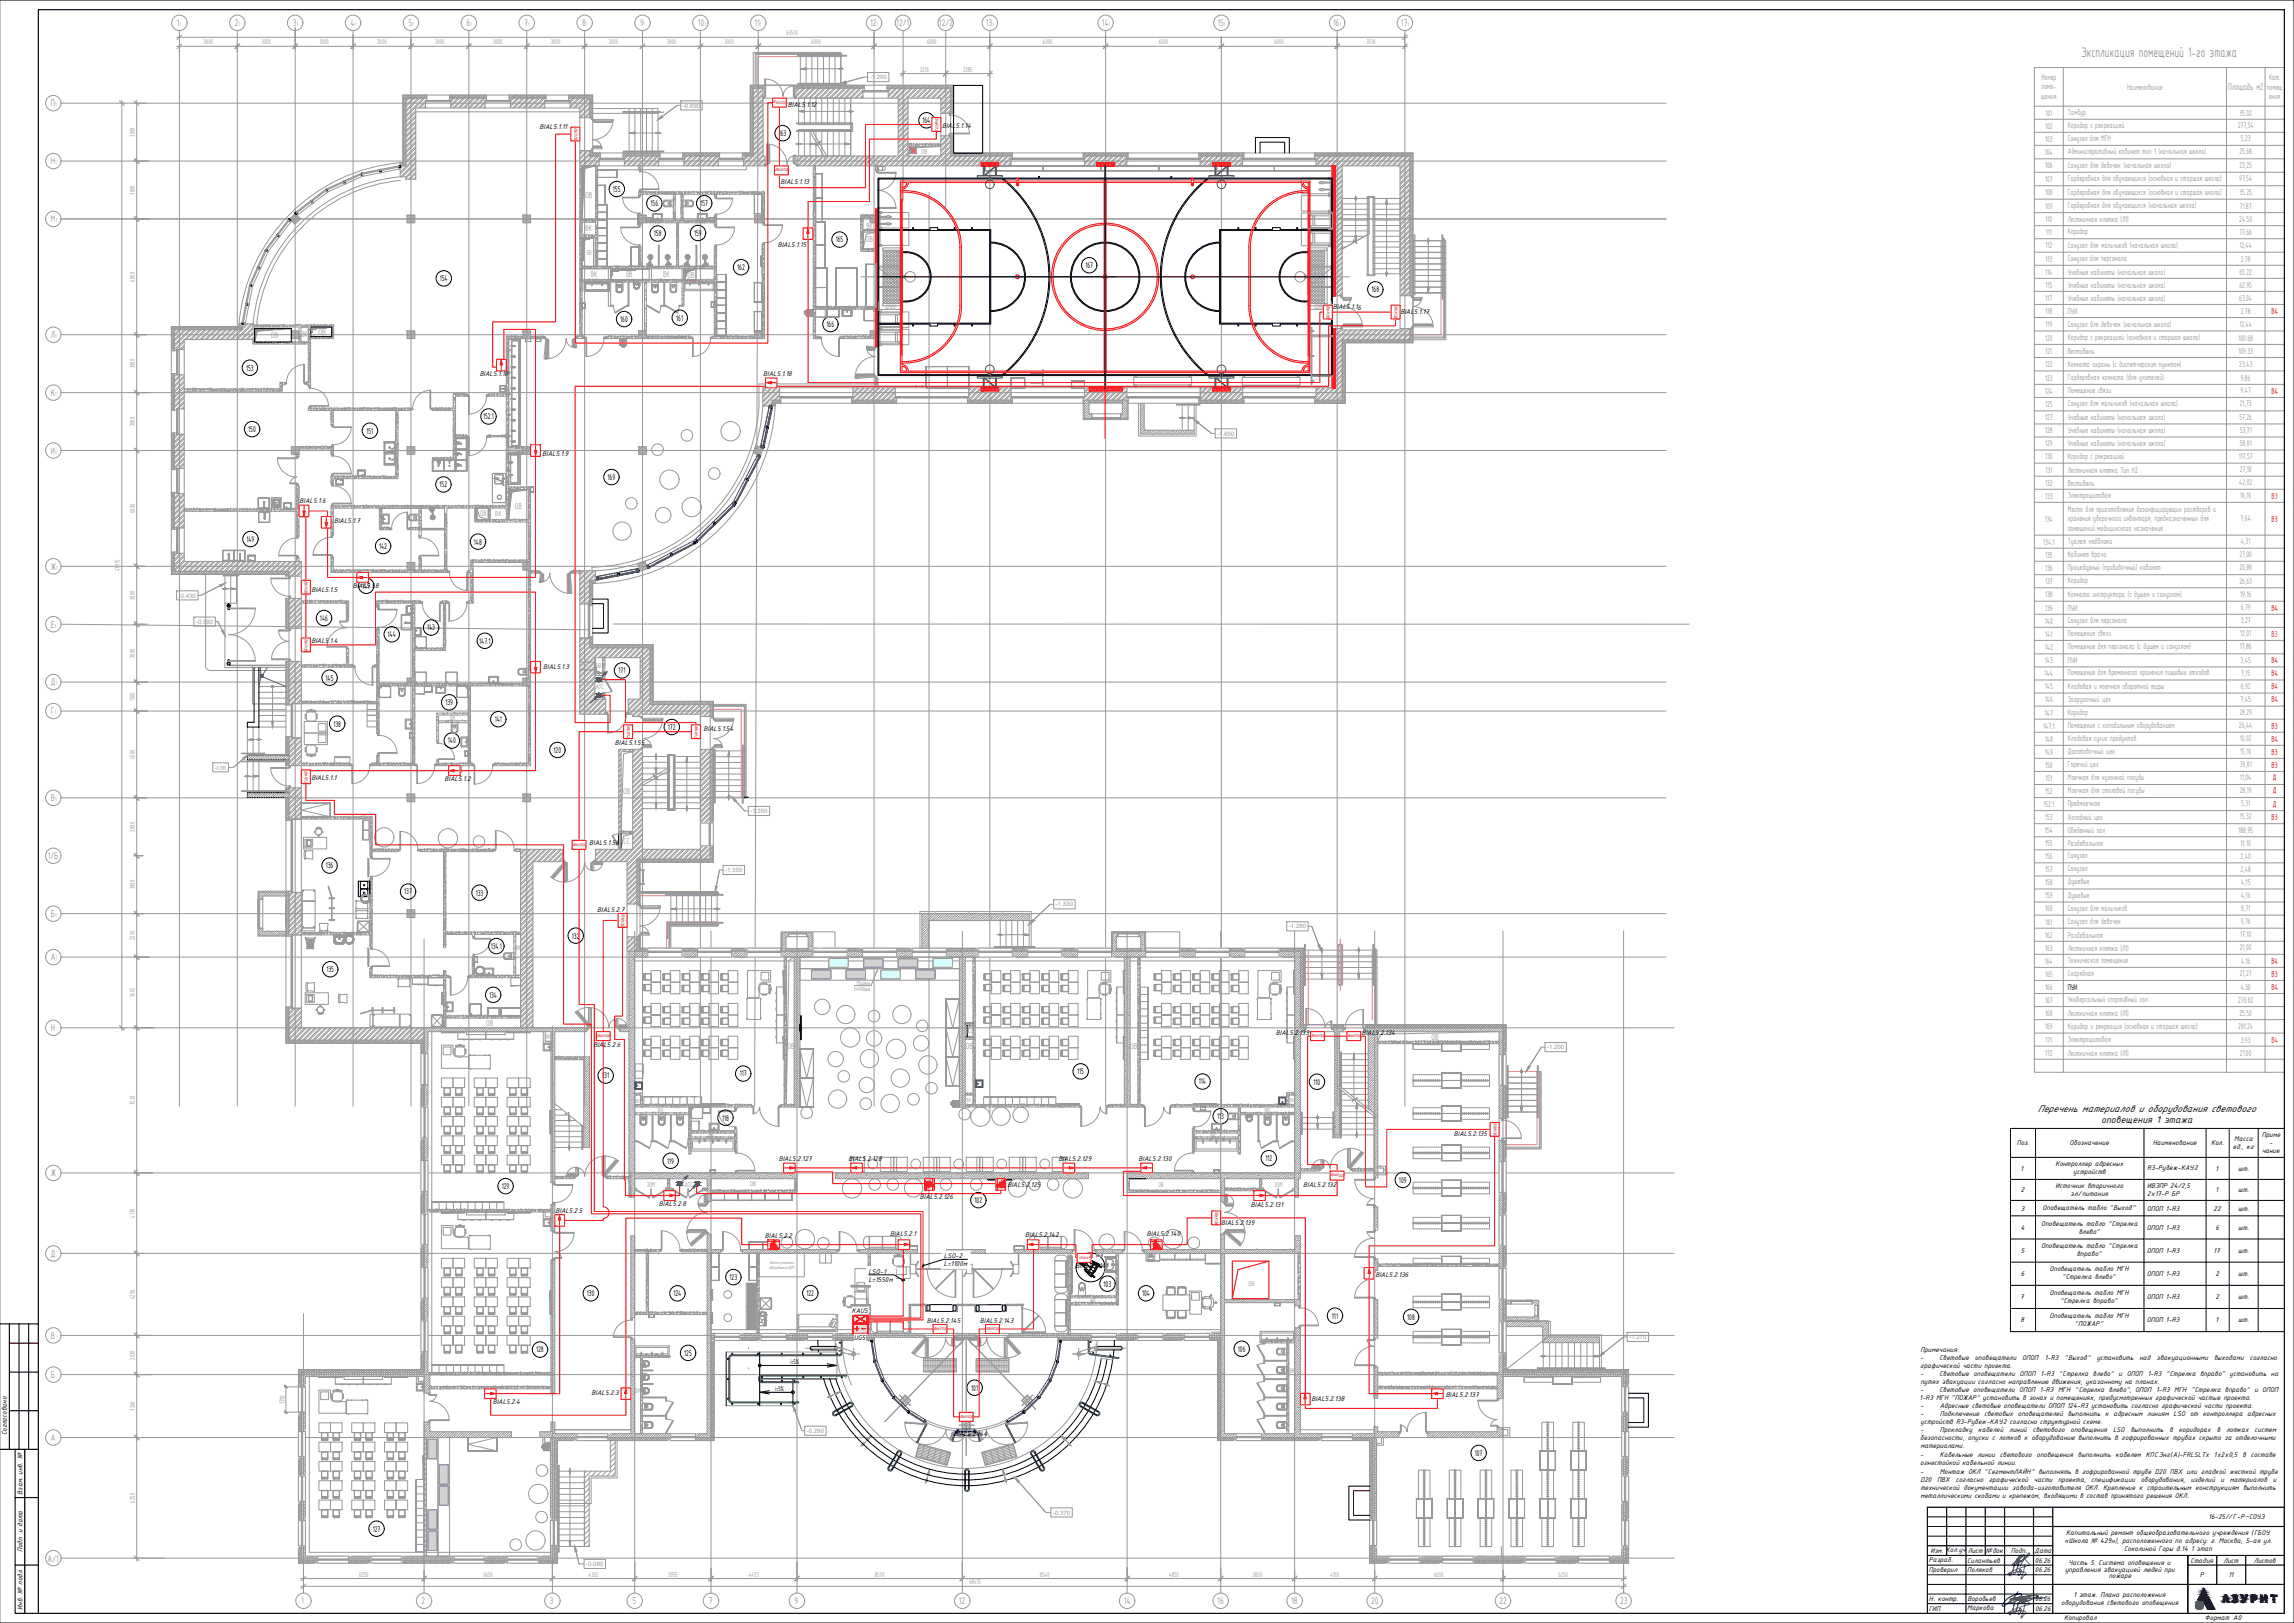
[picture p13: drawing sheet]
<svg xmlns="http://www.w3.org/2000/svg" width="1189mm" height="841mm" viewBox="0 0 1189 841" stroke-linecap="round" stroke-linejoin="round" font-family="sans-serif">
<defs><g id="words">
<text font-size="7.8" fill="#989898" x="1079" y="30">Экспликация помещений 1-го этажа</text>
<g font-size="5.4" fill="#989898">
<text x="92" y="14">1</text>
<text x="122" y="14">2</text>
<text x="152" y="14">3</text>
<text x="182" y="14">4</text>
<text x="212" y="14">5</text>
<text x="242" y="14">6</text>
<text x="272" y="14">7</text>
<text x="302" y="14">8</text>
<text x="332" y="14">9</text>
<text x="362" y="14">10</text>
<text x="391" y="14">11</text>
<text x="451" y="14">12</text>
<text x="465" y="14">12/1</text>
<text x="487" y="14">12/2</text>
<text x="511" y="14">13</text>
<text x="571" y="14">14</text>
<text x="631" y="14">15</text>
<text x="691" y="14">16</text>
<text x="726" y="14">17</text>
<text x="1155" y="47">Площадь м2</text>
<text x="26" y="55">П</text>
<text x="26" y="85">Н</text>
<text x="26" y="115">М</text>
<text x="26" y="175">Л</text>
<text x="26" y="205">К</text>
<text x="26" y="235">И</text>
<text x="26" y="295">Ж</text>
<text x="26" y="325">Е</text>
<text x="26" y="355">Д</text>
<text x="26" y="370">Г</text>
<text x="26" y="415">В</text>
<text x="25" y="445">1/Б</text>
<text x="26" y="475">Б</text>
<text x="26" y="498">А</text>
<text x="26" y="534">Н</text>
<text x="26" y="610">Ж</text>
<text x="26" y="651">Д</text>
<text x="26" y="694">В</text>
<text x="26" y="714">Б</text>
<text x="26" y="747">А</text>
<text x="25" y="809">А/1</text>
<text x="156" y="831">1</text>
<text x="218" y="831">2</text>
<text x="285" y="831">3</text>
<text x="328" y="831">5</text>
<text x="367" y="831">7</text>
<text x="412" y="831">9</text>
<text x="497" y="831">12</text>
<text x="582" y="831">14</text>
<text x="631" y="831">16</text>
<text x="669" y="831">18</text>
<text x="711" y="831">20</text>
<text x="777" y="831">22</text>
<text x="840" y="831">23</text>
</g>
<g font-size="5.4">
<text x="1056" y="576">Перечень материалов и оборудования светового</text>
<text x="1089" y="582">оповещения 1 этажа</text>
</g>
<g font-size="4.7" fill="#989898">
<text x="1058" y="41">Номер</text>
<text x="1176" y="42">Кат.</text>
<text x="1058" y="46">поме-</text>
<text x="1102" y="47">Наименование</text>
<text x="1175" y="47">помещ</text>
<text x="1058" y="51">щения</text>
<text x="1176" y="52">ения</text>
<text x="1060" y="60">101</text>
<text x="1072" y="59">Тамбур</text>
<text x="1161" y="60">35.02</text>
<text x="1060" y="67">102</text>
<text x="1072" y="66">Коридор с рекреацией</text>
<text x="1160" y="66">277,54</text>
<text x="1060" y="73">103</text>
<text x="1072" y="73">Санузел для МГН</text>
<text x="1161" y="73">5,23</text>
<text x="1060" y="80">104</text>
<text x="1072" y="80">Административный кабинет тип 1 (начальная школа)</text>
<text x="1161" y="80">25,68</text>
<text x="1060" y="87">106</text>
<text x="1072" y="87">Санузел для девочек (начальная школа)</text>
<text x="1161" y="87">23,25</text>
<text x="1060" y="94">107</text>
<text x="1072" y="94">Гардеробная для обучающихся (основная и старшая школа)</text>
<text x="1160" y="94">97,54</text>
<text x="1060" y="101">108</text>
<text x="1072" y="101">Гардеробная для обучающихся (основная и старшая школа)</text>
<text x="1161" y="101">35.25</text>
<text x="303" y="102">ОВ</text>
<text x="1072" y="108">Гардеробная для обучающихся (начальная школа)</text>
<text x="1060" y="108">109</text>
<text x="1161" y="108">71.87</text>
<text x="304" y="120">ВК</text>
<text x="449" y="119">ВК</text>
<text x="1060" y="115">110</text>
<text x="1072" y="115">Лестничная клетка (Л1)</text>
<text x="1161" y="115">24.50</text>
<text x="449" y="126">ОВ</text>
<text x="1060" y="122">111</text>
<text x="1072" y="121">Коридор</text>
<text x="1161" y="122">77,66</text>
<text x="1060" y="129">112</text>
<text x="1072" y="128">Санузел для мальчиков (начальная школа)</text>
<text x="1161" y="128">12,44</text>
<text x="1060" y="136">113</text>
<text x="1072" y="135">Санузел для персонала</text>
<text x="1161" y="136">2.78</text>
<text x="306" y="144">ВК</text>
<text x="324" y="144">ОВ</text>
<text x="344" y="144">ВК</text>
<text x="356" y="144">ОВ</text>
<text x="1060" y="142">114</text>
<text x="1072" y="142">Учебные кабинеты (начальная школа)</text>
<text x="1161" y="142">65.22</text>
<text x="1060" y="149">115</text>
<text x="1072" y="149">Учебные кабинеты (начальная школа)</text>
<text x="1161" y="149">62.95</text>
<text x="1060" y="156">117</text>
<text x="1072" y="156">Учебные кабинеты (начальная школа)</text>
<text x="1161" y="156">63.04</text>
<text x="1060" y="163">118</text>
<text x="1072" y="163">ПУИ</text>
<text x="1161" y="163">2.78</text>
<text x="165" y="173">ОВ</text>
<text x="1060" y="170">119</text>
<text x="1072" y="169">Санузел для девочек (начальная школа)</text>
<text x="1161" y="170">12.44</text>
<text x="140" y="175">ОВ</text>
<text x="156" y="175">ВК</text>
<text x="1060" y="176">120</text>
<text x="1072" y="176">Коридор с рекреацией (основная и старшая школа)</text>
<text x="1160" y="176">100.68</text>
<text x="1060" y="183">121</text>
<text x="1072" y="183">Вестибюль</text>
<text x="1160" y="183">109.33</text>
<text x="1060" y="190">122</text>
<text x="1072" y="190">Комната охраны (с диспетчерским пунктом)</text>
<text x="1161" y="190">23.43</text>
<text x="1060" y="197">123</text>
<text x="1072" y="197">Гардеробная комната (для учителей)</text>
<text x="1161" y="197">9.86</text>
<text x="1072" y="204">Помещение связи</text>
<text x="1161" y="204">9,47</text>
<text x="1060" y="204">124</text>
<text x="1060" y="211">125</text>
<text x="1072" y="211">Санузел для мальчиков (начальная школа)</text>
<text x="1161" y="211">21,73</text>
<text x="1060" y="218">127</text>
<text x="1072" y="218">Учебные кабинеты (начальная школа)</text>
<text x="1161" y="217">57,26</text>
<text x="1060" y="225">128</text>
<text x="1072" y="225">Учебные кабинеты (начальная школа)</text>
<text x="1161" y="224">53,71</text>
<text x="1060" y="231">129</text>
<text x="1072" y="231">Учебные кабинеты (начальная школа)</text>
<text x="1161" y="231">58,81</text>
<text x="1060" y="238">130</text>
<text x="1072" y="238">Коридор с рекреацией</text>
<text x="1160" y="238">117,57</text>
<text x="1060" y="245">131</text>
<text x="1072" y="245">Лестничная клетка Тип Н2</text>
<text x="1161" y="245">27,18</text>
<text x="1060" y="252">132</text>
<text x="1072" y="252">Вестибюль</text>
<text x="1160" y="251">42,02</text>
<text x="1072" y="258">Электрощитовая</text>
<text x="267" y="264">ОВ</text>
<text x="1060" y="258">133</text>
<text x="1161" y="258">16,16</text>
<text x="249" y="267">ОВ</text>
<text x="1072" y="265">Место для приготовления дезинфицирующих растворов и</text>
<text x="1161" y="270">7,64</text>
<text x="1060" y="270">134</text>
<text x="1072" y="270">хранения уборочного инвентаря, предназначенных для</text>
<text x="1072" y="275">помещений медицинского назначения</text>
<text x="1072" y="282">Туалет медблока</text>
<text x="1161" y="282">4,31</text>
<text x="1059" y="282">134.1</text>
<text x="1060" y="289">135</text>
<text x="1072" y="289">Кабинет врача</text>
<text x="1161" y="289">27,00</text>
<text x="1060" y="296">136</text>
<text x="1072" y="296">Процедурный (прививочный) кабинет</text>
<text x="1161" y="296">20,88</text>
<text x="1060" y="303">137</text>
<text x="1072" y="302">Коридор</text>
<text x="1161" y="302">26,63</text>
<text x="1060" y="310">138</text>
<text x="1072" y="309">Комната инструктора (с душем и санузлом)</text>
<text x="1161" y="309">19,16</text>
<text x="1060" y="316">139</text>
<text x="1072" y="316">ПУИ</text>
<text x="1161" y="316">6,79</text>
<text x="1060" y="323">140</text>
<text x="1072" y="323">Санузел для персонала</text>
<text x="1161" y="323">3,27</text>
<text x="1060" y="330">141</text>
<text x="1072" y="330">Помещение связи</text>
<text x="1161" y="330">12,01</text>
<text x="1060" y="337">142</text>
<text x="1072" y="337">Помещение для персонала (с душем и санузлом)</text>
<text x="1161" y="337">17,86</text>
<text x="1060" y="344">143</text>
<text x="1072" y="344">ПУИ</text>
<text x="1161" y="343">3,45</text>
<text x="1060" y="350">144</text>
<text x="1072" y="350">Помещение для временного хранения пищевых отходов</text>
<text x="1161" y="350">7,15</text>
<text x="1060" y="357">145</text>
<text x="1072" y="357">Кладовая и моечная оборотной тары</text>
<text x="1161" y="357">6,92</text>
<text x="1060" y="364">146</text>
<text x="1072" y="364">Загрузочный цех</text>
<text x="1161" y="364">7,45</text>
<text x="1060" y="371">147</text>
<text x="1072" y="370">Коридор</text>
<text x="1161" y="370">28,29</text>
<text x="1059" y="378">147.1</text>
<text x="1072" y="377">Помещение с холодильным оборудованием</text>
<text x="1160" y="377">26,44</text>
<text x="1072" y="384">Кладовая сухих продуктов</text>
<text x="1060" y="384">148</text>
<text x="1161" y="384">10,02</text>
<text x="1060" y="391">149</text>
<text x="1072" y="391">Доготовочный цех</text>
<text x="1161" y="391">15,16</text>
<text x="1060" y="398">150</text>
<text x="1072" y="397">Горячий цех</text>
<text x="1161" y="398">39,81</text>
<text x="1060" y="405">151</text>
<text x="1072" y="404">Моечная для кухонной посуды</text>
<text x="1161" y="404">11,04</text>
<text x="323" y="412">ОВ</text>
<text x="1060" y="411">152</text>
<text x="1072" y="411">Моечная для столовой посуды</text>
<text x="1161" y="411">28,19</text>
<text x="1059" y="418">152.1</text>
<text x="1072" y="418">Предмоечная</text>
<text x="1161" y="418">5,31</text>
<text x="1060" y="425">153</text>
<text x="1072" y="425">Холодный цех</text>
<text x="1161" y="425">15,32</text>
<text x="1060" y="432">154</text>
<text x="1072" y="432">Обеденный зал</text>
<text x="1160" y="431">188,95</text>
<text x="323" y="437">CC</text>
<text x="1060" y="438">155</text>
<text x="1072" y="438">Раздевальная</text>
<text x="1161" y="438">11,10</text>
<text x="1060" y="445">156</text>
<text x="1072" y="445">Санузел</text>
<text x="1161" y="445">2,40</text>
<text x="1060" y="452">157</text>
<text x="1072" y="452">Санузел</text>
<text x="1161" y="452">2,48</text>
<text x="1060" y="459">158</text>
<text x="1072" y="458">Душевые</text>
<text x="1161" y="458">4,15</text>
<text x="1060" y="466">159</text>
<text x="1072" y="465">Душевые</text>
<text x="1161" y="465">4,16</text>
<text x="1060" y="472">160</text>
<text x="1072" y="472">Санузел для мальчиков</text>
<text x="1161" y="472">8,71</text>
<text x="1060" y="479">161</text>
<text x="1072" y="479">Санузел для девочек</text>
<text x="1161" y="479">9,76</text>
<text x="1060" y="486">162</text>
<text x="1072" y="486">Раздевальная</text>
<text x="1161" y="486">17,10</text>
<text x="1060" y="493">163</text>
<text x="1072" y="493">Лестничная клетка (Л1)</text>
<text x="1161" y="492">21,00</text>
<text x="1060" y="499">164</text>
<text x="1072" y="499">Техническое помещение</text>
<text x="1161" y="499">4.16</text>
<text x="1060" y="506">165</text>
<text x="1072" y="506">Снарядная</text>
<text x="1161" y="506">21,27</text>
<text x="1060" y="513">166</text>
<text x="1161" y="513">4.30</text>
<text x="1060" y="520">167</text>
<text x="1072" y="519">Универсальный спортивный зал</text>
<text x="1160" y="520">270.82</text>
<text x="1060" y="526">168</text>
<text x="1072" y="526">Лестничная клетка (Л1)</text>
<text x="1161" y="526">25.50</text>
<text x="252" y="532">ОВ</text>
<text x="1060" y="533">169</text>
<text x="1072" y="533">Коридор и рекреация (основная и старшая школа)</text>
<text x="1160" y="533">281.24</text>
<text x="742" y="539">ОВ</text>
<text x="1072" y="540">Электрощитовая</text>
<text x="408" y="544">ОВ</text>
<text x="500" y="544">ОВ</text>
<text x="586" y="544">ОВ</text>
<text x="1060" y="540">171</text>
<text x="1161" y="540">3.93</text>
<text x="1060" y="547">172</text>
<text x="1072" y="547">Лестничная клетка (Л1)</text>
<text x="1161" y="547">21.00</text>
</g>
<g font-size="4.7">
<text x="478" y="64">164</text>
<text x="404" y="71">163</text>
<text x="318" y="99">155</text>
<text x="337" y="107">156</text>
<text x="363" y="107">157</text>
<text x="339" y="123">158</text>
<text x="360" y="122">159</text>
<text x="433" y="126">165</text>
<text x="382" y="140">162</text>
<text x="562" y="139">167</text>
<text x="228" y="146">154</text>
<text x="711" y="151">168</text>
<text x="321" y="167">160</text>
<text x="350" y="166">161</text>
<text x="428" y="169">166</text>
<text x="128" y="192">153</text>
<text x="250" y="217">152.1</text>
<text x="129" y="224">150</text>
<text x="190" y="225">151</text>
<text x="315" y="249">169</text>
<text x="228" y="253">152</text>
<text x="128" y="281">149</text>
<text x="196" y="284">142</text>
<text x="246" y="282">148</text>
<text x="188" y="305">147</text>
<text x="166" y="322">146</text>
<text x="221" y="327">143</text>
<text x="201" y="330">144</text>
<text x="248" y="334">147.1</text>
<text x="169" y="353">145</text>
<text x="321" y="349">171</text>
<text x="231" y="365">139</text>
<text x="173" y="376">138</text>
<text x="256" y="374">141</text>
<text x="346" y="378">172</text>
<text x="232" y="385">140</text>
<text x="287" y="390">120</text>
<text x="169" y="450">136</text>
<text x="209" y="464">137</text>
<text x="247" y="464">133</text>
<text x="254" y="492">134.1</text>
<text x="296" y="486">132</text>
<text x="169" y="504">135</text>
<text x="1072" y="513">ПУИ</text>
<text x="253" y="517">134</text>
<text x="383" y="558">117</text>
<text x="558" y="557">115</text>
<text x="312" y="559">131</text>
<text x="621" y="562">114</text>
<text x="681" y="562">110</text>
<text x="374" y="581">118</text>
<text x="631" y="580">113</text>
<text x="346" y="603">119</text>
<text x="656" y="602">112</text>
<text x="260" y="616">129</text>
<text x="725" y="613">109</text>
<text x="505" y="623">102</text>
<text x="378" y="663">123</text>
<text x="304" y="672">130</text>
<text x="349" y="672">124</text>
<text x="418" y="672">122</text>
<text x="572" y="667">103</text>
<text x="592" y="672">104</text>
<text x="690" y="683">111</text>
<text x="729" y="684">108</text>
<text x="278" y="701">128</text>
<text x="642" y="700">106</text>
<text x="355" y="703">125</text>
<text x="503" y="721">101</text>
<text x="764" y="754">107</text>
<text x="193" y="794">127</text>
</g>
<g font-size="4.7" fill="#f00">
<text x="1177" y="163">В4</text>
<text x="1177" y="204">В4</text>
<text x="1177" y="270">В3</text>
<text x="1177" y="316">В4</text>
<text x="1177" y="344">В4</text>
<text x="1177" y="350">В4</text>
<text x="1177" y="357">В4</text>
<text x="1177" y="364">В4</text>
<text x="1177" y="378">В3</text>
<text x="1177" y="384">В4</text>
<text x="1177" y="391">В3</text>
<text x="1177" y="398">В3</text>
<text x="1178" y="404">Д</text>
<text x="1178" y="411">Д</text>
<text x="1178" y="418">Д</text>
<text x="1177" y="425">В3</text>
<text x="1177" y="499">В4</text>
<text x="1177" y="506">В3</text>
<text x="1177" y="513">В4</text>
</g>
<g font-size="4.7" fill="#ed1f24">
<text x="1177" y="258">В3</text>
<text x="1177" y="330">В3</text>
<text x="1177" y="540">В4</text>
</g>
<text font-size="4.2" fill="#989898" x="148" y="727" transform="rotate(-90 148 727)">1310</text>
<g font-size="3.9" fill="#989898">
<text x="106" y="23">3000</text>
<text x="136" y="23">3000</text>
<text x="166" y="23">3000</text>
<text x="196" y="23">3000</text>
<text x="226" y="23">3000</text>
<text x="256" y="23">3000</text>
<text x="286" y="23">3000</text>
<text x="316" y="23">3000</text>
<text x="346" y="23">3000</text>
<text x="376" y="23">3000</text>
<text x="408" y="18">63510</text>
<text x="421" y="23">6000</text>
<text x="481" y="23">6000</text>
<text x="541" y="23">6000</text>
<text x="601" y="23">6000</text>
<text x="661" y="23">6000</text>
<text x="708" y="23">3510</text>
<text x="477" y="37">2210</text>
<text x="499" y="37">2285</text>
<text x="70" y="71" transform="rotate(-90 70 71)">3000</text>
<text x="477" y="80">ОВ</text>
<text x="70" y="101" transform="rotate(-90 70 101)">3000</text>
<text x="304" y="132">ОВ</text>
<text x="70" y="146" transform="rotate(-90 70 146)">6000</text>
<text x="458" y="160">1200</text>
<text x="681" y="160">1200</text>
<text x="70" y="191" transform="rotate(-90 70 191)">3000</text>
<text x="70" y="221" transform="rotate(-90 70 221)">3000</text>
<text x="70" y="266" transform="rotate(-90 70 266)">6000</text>
<text x="257" y="267">ВК</text>
<text x="62" y="296" transform="rotate(-90 62 296)">47915</text>
<text x="70" y="311" transform="rotate(-90 70 311)">3000</text>
<text x="70" y="341" transform="rotate(-90 70 341)">3000</text>
<text x="309" y="346">ОВ</text>
<text x="309" y="357">АПС</text>
<text x="70" y="363" transform="rotate(-90 70 363)">1500</text>
<text x="233" y="373">ВК</text>
<text x="70" y="393" transform="rotate(-90 70 393)">4500</text>
<text x="70" y="431" transform="rotate(-90 70 431)">3000</text>
<text x="70" y="461" transform="rotate(-90 70 461)">3000</text>
<text x="70" y="487" transform="rotate(-90 70 487)">2250</text>
<text x="267" y="493">ВК</text>
<text x="70" y="517" transform="rotate(-90 70 517)">3665</text>
<text x="283" y="538">ВК</text>
<text x="502" y="535">CC</text>
<text x="70" y="573" transform="rotate(-90 70 573)">7520</text>
<text x="627" y="590">ВК</text>
<text x="335" y="615">ЭОМ</text>
<text x="355" y="615">АПС</text>
<text x="389" y="615">ОВ</text>
<text x="600" y="615">ОВ</text>
<text x="660" y="615">ЭОМ</text>
<text x="70" y="631" transform="rotate(-90 70 631)">4170</text>
<text x="647" y="666">ОВ</text>
<text x="70" y="673" transform="rotate(-90 70 673)">4250</text>
<text x="565" y="675">ВК</text>
<text x="70" y="705" transform="rotate(-90 70 705)">2030</text>
<text x="668" y="711">ВК</text>
<text x="329" y="722">ВК</text>
<text x="70" y="731" transform="rotate(-90 70 731)">3260</text>
<text x="70" y="779" transform="rotate(-90 70 779)">6250</text>
<text x="186" y="817">6250</text>
<text x="251" y="817">6650</text>
<text x="305" y="817">4265</text>
<text x="346" y="817">3955</text>
<text x="388" y="817">4455</text>
<text x="453" y="817">8570</text>
<text x="502" y="821">68415</text>
<text x="539" y="817">8540</text>
<text x="606" y="817">4850</text>
<text x="649" y="817">3830</text>
<text x="689" y="817">4150</text>
<text x="743" y="817">6650</text>
<text x="808" y="817">6250</text>
</g>
<g font-size="3.9">
<text x="408" y="55">BIAL5.1.12</text>
<text x="280" y="67">BIAL5.1.11</text>
<text x="488" y="66">BIAL5.1.14</text>
<text x="405" y="95">BIAL5.1.13</text>
<text x="403" y="128">BIAL5.1.15</text>
<text x="691" y="160" transform="rotate(1 691 160)">BIAL5.1.16</text>
<text x="726" y="162">BIAL5.1.17</text>
<text x="249" y="195">BIAL5.1.10</text>
<text x="396" y="195">BIAL5.1.18</text>
<text x="281" y="236">BIAL5.1.9</text>
<text x="155" y="261">BIAL5.1.6</text>
<text x="173" y="271">BIAL5.1.7</text>
<text x="183" y="305">BIAL5.1.8</text>
<text x="161" y="307">BIAL5.1.5</text>
<text x="161" y="333">BIAL5.1.4</text>
<text x="282" y="346">BIAL5.1.3</text>
<text x="365" y="379">BIAL5.1.54</text>
<text x="319" y="386">BIAL5.1.55</text>
<text x="161" y="404">BIAL5.1.1</text>
<text x="230" y="405">BIAL5.1.2</text>
<text x="305" y="438">BIAL5.1.56</text>
<text x="310" y="473">BIAL5.2.7</text>
<text x="661" y="536">BIAL5.2.133</text>
<text x="706" y="537">BIAL5.2.134</text>
<text x="308" y="542">BIAL5.2.6</text>
<text x="753" y="589">BIAL5.2.135</text>
<text x="1045" y="593">Поз.</text>
<text x="1073" y="593">Обозначение</text>
<text x="1116" y="593">Наименование</text>
<text x="1146" y="593">Кол.</text>
<text x="1158" y="591">Масса</text>
<text x="1172" y="589">Приме</text>
<text x="1176" y="593">-</text>
<text x="1157" y="595">ед., кг</text>
<text x="1172" y="598">чание</text>
<text x="404" y="602">BIAL5.2.127</text>
<text x="440" y="602">BIAL5.2.128</text>
<text x="548" y="602">BIAL5.2.129</text>
<text x="590" y="602">BIAL5.2.130</text>
<text x="1065" y="604">Контроллер адресных</text>
<text x="1047" y="607">1</text>
<text x="1074" y="608">устройств</text>
<text x="1113" y="606">R3-Рубеж-КАУ2</text>
<text x="1148" y="607">1</text>
<text x="1160" y="607">шт.</text>
<text x="522" y="615">BIAL5.2.125</text>
<text x="675" y="615">BIAL5.2.132</text>
<text x="1047" y="618">2</text>
<text x="1065" y="616">Источник вторичного</text>
<text x="1113" y="616">ИВЭПР 24/2,5</text>
<text x="1148" y="618">1</text>
<text x="1160" y="618">шт.</text>
<text x="477" y="621">BIAL5.2.126</text>
<text x="1073" y="620">эл/питания</text>
<text x="1113" y="620">2х17-Р БР</text>
<text x="288" y="628">BIAL5.2.5</text>
<text x="341" y="625">BIAL5.2.8</text>
<text x="648" y="626">BIAL5.2.131</text>
<text x="1047" y="627">3</text>
<text x="1059" y="627">Оповещатель табло &quot;Выход&quot;</text>
<text x="1113" y="627">ОПОП 1-R3</text>
<text x="1147" y="627">22</text>
<text x="1160" y="627">шт.</text>
<text x="633" y="635">BIAL5.2.139</text>
<text x="1058" y="635">Оповещатель табло &quot;Стрелка</text>
<text x="396" y="641">BIAL5.2.2</text>
<text x="461" y="641">BIAL5.2.1</text>
<text x="531" y="641">BIAL5.2.142</text>
<text x="594" y="641">BIAL5.2.140</text>
<text x="1047" y="637">4</text>
<text x="1077" y="639">влево&quot;</text>
<text x="1113" y="637">ОПОП 1-R3</text>
<text x="1148" y="637">6</text>
<text x="1160" y="637">шт.</text>
<text x="1058" y="647">Оповещатель табло &quot;Стрелка</text>
<text x="489" y="652">LSO-2</text>
<text x="1047" y="649">5</text>
<text x="1076" y="651">вправо&quot;</text>
<text x="1113" y="649">ОПОП 1-R3</text>
<text x="1147" y="649">17</text>
<text x="1160" y="649">шт.</text>
<text x="489" y="656">L=1100</text>
<text x="499" y="656">м</text>
<text x="557" y="657">BIAL5.2.141</text>
<text x="1062" y="659">Оповещатель табло МГН</text>
<text x="450" y="660">LSO-1</text>
<text x="450" y="664">L=1550м</text>
<text x="713" y="662">BIAL5.2.136</text>
<text x="1047" y="661">6</text>
<text x="1069" y="663">&quot;Стрелка влево&quot;</text>
<text x="1113" y="661">ОПОП 1-R3</text>
<text x="1148" y="661">2</text>
<text x="1160" y="661">шт.</text>
<text x="1062" y="671">Оповещатель табло МГН</text>
<text x="1047" y="673">7</text>
<text x="1068" y="675">&quot;Стрелка вправо&quot;</text>
<text x="1113" y="673">ОПОП 1-R3</text>
<text x="1148" y="673">2</text>
<text x="1160" y="673">шт.</text>
<text x="441" y="680">KAU5</text>
<text x="1062" y="683">Оповещатель табло МГН</text>
<text x="480" y="686">BIAL5.2.145</text>
<text x="508" y="686">BIAL5.2.143</text>
<text x="1047" y="685">8</text>
<text x="1075" y="687">&quot;ПОЖАР&quot;</text>
<text x="1113" y="685">ОПОП 1-R3</text>
<text x="1148" y="685">1</text>
<text x="1160" y="685">шт.</text>
<text x="442" y="694">UG5</text>
<text x="995" y="700">Примечания:</text>
<text x="410" y="707">i=5%</text>
<text x="995" y="705">-</text>
<text x="1005" y="705">Световые</text>
<text x="1023" y="705">оповещатели</text>
<text x="1048" y="705">ОПОП</text>
<text x="1060" y="705">1-R3</text>
<text x="1070" y="705">&quot;Выход&quot;</text>
<text x="1087" y="705">установить</text>
<text x="1109" y="705">над</text>
<text x="1118" y="705">эвакуационными</text>
<text x="1147" y="705">выходами</text>
<text x="1166" y="705">согласно</text>
<text x="995" y="713">-</text>
<text x="995" y="709">графической части проекта.</text>
<text x="1005" y="713">Световые оповещатели ОПОП 1-R3 &quot;Стрелка влево&quot; и ОПОП 1-R3 &quot;Стрелка вправо&quot; установить на</text>
<text x="995" y="717">путях эвакуации согласно направлению движения, указанному на планах.</text>
<text x="307" y="723">BIAL5.2.3</text>
<text x="402" y="721">i=5%</text>
<text x="749" y="724">BIAL5.2.137</text>
<text x="995" y="725">1-R3 МГН &quot;ПОЖАР&quot; установить в зонах и помещениях, предусмотренных графической частью проекта.</text>
<text x="995" y="721">-</text>
<text x="1005" y="721">Световые оповещатели ОПОП 1-R3 МГН &quot;Стрелка влево&quot;, ОПОП 1-R3 МГН &quot;Стрелка вправо&quot; и ОПОП</text>
<text x="255" y="728">BIAL5.2.4</text>
<text x="680" y="726">BIAL5.2.138</text>
<text x="995" y="730">-</text>
<text x="1005" y="730">Адресные световые оповещатели ОПОП 124-R3 установить согласно графической части проекта.</text>
<text x="995" y="734">-</text>
<text x="995" y="738">устройств R3-Рубеж-КАУ2 согласно структурной схеме.</text>
<text x="1005" y="734">Подключение световых оповещателей выполнить к адресным линиям LSO от контроллера адресных</text>
<text x="4" y="744" transform="rotate(-90 4 744)">Согласовано</text>
<text x="995" y="742">-</text>
<text x="1005" y="742">Прокладку</text>
<text x="1025" y="742">кабелей</text>
<text x="1041" y="742">линий</text>
<text x="1053" y="742">светового</text>
<text x="1073" y="742">оповещения</text>
<text x="1095" y="742">LSO</text>
<text x="1104" y="742">выполнить</text>
<text x="1124" y="742">в</text>
<text x="1129" y="742">коридорах</text>
<text x="1149" y="742">в</text>
<text x="1154" y="742">лотках</text>
<text x="1168" y="742">систем</text>
<text x="494" y="744">BIAL5.2.144</text>
<text x="995" y="746">безопасности, опуски с лотков к оборудованию выполнить в гофрированных трубах скрыто за отделочными</text>
<text x="995" y="755">-</text>
<text x="995" y="750">материалами.</text>
<text x="1005" y="755">Кабельные линии светового оповещения выполнить кабелем КПCЭнг(А)-FRLSLTx 1х2х0,5 в составе</text>
<text x="995" y="759">огнестойкой кабельной линии.</text>
<text x="995" y="764">-</text>
<text x="995" y="768">D20</text>
<text x="1004" y="768">ПВХ</text>
<text x="1005" y="764">Монтаж ОКЛ &quot;СегментЛАЙН&quot; выполнять в гофрированной трубе D20 ПВХ или гладкой жесткой трубе</text>
<text x="1014" y="768">согласно</text>
<text x="1031" y="768">графической</text>
<text x="1054" y="768">части</text>
<text x="1067" y="768">проекта,</text>
<text x="1084" y="768">спецификации</text>
<text x="1109" y="768">оборудования,</text>
<text x="1135" y="768">изделий</text>
<text x="1151" y="768">и</text>
<text x="1156" y="768">материалов</text>
<text x="1178" y="768">и</text>
<text x="995" y="772">технической документации завода-изготовителя ОКЛ. Крепление к строительным конструкциям выполнить</text>
<text x="12" y="774" transform="rotate(-90 12 774)">Взам. инв. №</text>
<text x="995" y="776">металлическими скобами и крепежом, входящими в состав принятого решения ОКЛ.</text>
<text x="1145" y="787">16-25//Г-Р–СОУЭ</text>
<text x="1071" y="795">Капитальный ремонт общеобразовательного учреждения (ГБОУ</text>
<text x="1070" y="800">«Школа № 429»), расположенного по адресу: г. Москва, 5-ая ул.</text>
<text x="1101" y="804">Соколиной Горы д.14 1 этап</text>
<text x="12" y="804" transform="rotate(-90 12 804)">Подп. и дата</text>
<text x="1000" y="809">Разраб.</text>
<text x="1000" y="805">Изм. Кол.уч</text>
<text x="1019" y="810">Силантьев</text>
<text x="1020" y="805">Лист</text>
<text x="1029" y="805">№док</text>
<text x="1042" y="805">Подп.</text>
<text x="1054" y="805">Дата</text>
<text x="1055" y="810">06.26</text>
<text x="1135" y="810">Стадия</text>
<text x="1152" y="810">Лист</text>
<text x="1168" y="810">Листов</text>
<text x="1000" y="814">Проверил</text>
<text x="1020" y="815">Поляков</text>
<text x="1055" y="815">06.26</text>
<text x="1070" y="814">управления эвакуацией людей при</text>
<text x="1072" y="811">Часть 5. Система оповещения и</text>
<text x="1093" y="818">пожаре</text>
<text x="1140" y="817">Р</text>
<text x="1155" y="817">11</text>
<text x="1075" y="827">1 этаж. Плана расположения</text>
<text x="1000" y="829">Н. контр.</text>
<text x="1020" y="829">Воробьев</text>
<text x="1055" y="830">06.26</text>
<text x="1068" y="831">оборудования светового оповещения</text>
<text x="12" y="834" transform="rotate(-90 12 834)">Инв. № подл.</text>
<text x="1000" y="835">ГИП</text>
<text x="1020" y="834">Маркова</text>
<text x="1055" y="835">06.26</text>
<text x="1070" y="839">Копировал</text>
<text x="1143" y="839">Формат А0</text>
</g>
<text font-size="3.5" fill="#989898" x="111" y="399">-0.380</text>
<g font-size="3.1" fill="#989898">
<text x="93" y="14">1</text>
<text x="124" y="14">1</text>
<text x="154" y="14">1</text>
<text x="184" y="14">1</text>
<text x="214" y="14">1</text>
<text x="244" y="14">1</text>
<text x="304" y="14">1</text>
<text x="334" y="14">1</text>
<text x="365" y="14">1</text>
<text x="394" y="14">1</text>
<text x="454" y="14">1</text>
<text x="514" y="14">1</text>
<text x="575" y="14">1</text>
<text x="634" y="14">1</text>
<text x="694" y="14">1</text>
<text x="729" y="14">1</text>
<text x="451" y="41">-1.200</text>
<text x="29" y="55">1</text>
<text x="354" y="56">-0.890</text>
<text x="29" y="85">1</text>
<text x="29" y="115">1</text>
<text x="29" y="175">1</text>
<text x="631" y="226">-1.650</text>
<text x="29" y="235">1</text>
<text x="93" y="310">-0.430</text>
<text x="102" y="323">-0.580</text>
<text x="28" y="325">1</text>
<text x="29" y="355">1</text>
<text x="389" y="421">-1.350</text>
<text x="376" y="452">-1.350</text>
<text x="547" y="470">-1.330</text>
<text x="668" y="481">-1.280</text>
<text x="29" y="498">1</text>
<text x="802" y="544">-1.200</text>
<text x="329" y="571">ВК</text>
<text x="501" y="571">ВК</text>
<text x="668" y="571">ВК</text>
<text x="341" y="576">ВК</text>
<text x="655" y="576">ВК</text>
<text x="367" y="589">ВК</text>
<text x="844" y="694">-1.270</text>
<text x="418" y="743">-0.290</text>
<text x="546" y="785">-0.370</text>
<text x="304" y="812">-0.080</text>
</g>
<g font-size="2.8" fill="#989898">
<text x="443" y="514">Н=450мм</text>
<text x="444" y="510">Подиум</text>
</g>
<g font-size="2.3" fill="#f00">
<text x="401" y="54" transform="rotate(1 401 54)">ВЫХОД</text>
<text x="485" y="61" transform="rotate(91 485 61)">ВЫХОД</text>
<text x="298" y="66" transform="rotate(91 298 66)">ВЫХОД</text>
<text x="402" y="89" transform="rotate(1 402 89)">ВЫХОД</text>
<text x="688" y="159" transform="rotate(91 688 159)">ВЫХОД</text>
<text x="723" y="159" transform="rotate(91 723 159)">ВЫХОД</text>
<text x="158" y="301" transform="rotate(91 158 301)">ВЫХОД</text>
<text x="158" y="331" transform="rotate(91 158 331)">ВЫХОД</text>
<text x="325" y="376" transform="rotate(91 325 376)">ВЫХОД</text>
<text x="360" y="376" transform="rotate(91 360 376)">ВЫХОД</text>
<text x="158" y="399" transform="rotate(91 158 399)">ВЫХОД</text>
<text x="297" y="438" transform="rotate(1 297 438)">ВЫХОД</text>
<text x="322" y="474" transform="rotate(91 322 474)">ВЫХОД</text>
<text x="309" y="537" transform="rotate(1 309 537)">ВЫХОД</text>
<text x="680" y="537" transform="rotate(1 680 537)">ВЫХОД</text>
<text x="698" y="537" transform="rotate(1 698 537)">ВЫХОД</text>
<text x="774" y="582" transform="rotate(91 774 582)">ВЫХОД</text>
<text x="690" y="610" transform="rotate(1 690 610)">ВЫХОД</text>
<text x="630" y="628" transform="rotate(91 630 628)">ВЫХОД</text>
<text x="484" y="689" transform="rotate(1 484 689)">ВЫХОД</text>
<text x="511" y="689" transform="rotate(1 511 689)">ВЫХОД</text>
<text x="498" y="735" transform="rotate(1 498 735)">ВЫХОД</text>
</g>
<g font-size="2.1" fill="#989898">
<text x="399" y="657">оборудования ДИТ</text>
<text x="399" y="655">Место установки</text>
</g>
<text font-size="1.9" fill="#f00" x="559" y="653">ПОЖАР</text>
</g></defs>
<g fill="none" stroke="#989898" stroke-width=".52">
<path d="M413 29h26h-26zM342 58h-19h21M391 44v-16h45h-44v16M413 43h26v1h-26zM323 78h21v1h-21zM413 64h28h-28zM441 64h1v4h-29h28M441 64v4M709 103v-1h3v41M709 102v41M709 103v-1h3v40M709 102v40"/>
<path d="M733 122v31zM747 122h1v33h-1zM748 124h1v51h-1zM712 142h-3M712 142v1h-3v-1M732 175h16M610 209h12v1h-12zM116 298h8zM120 345h28zM135 346h.1M370 366h16v48v-48h-16M125 394l23 1z"/>
<path d="M125 390l12 1zM346 391h4v28h-1v-27h-3v27zM370 389h1v27h-1zM385 386v30zM125 410h23zM349 419v1h-3v-1M350 419v1h-4v-1M332 462h40v1h-40zM345 463h30v1h-30zM346 478v8zM346 478h29h-29zM347 479h25h-25v12z"/>
<path d="M536 477h-55v14M515 490h21v1h-21zM676 489h1v22h-1zM694 490l1-1 1 1v20l-1 1-1-1h-1zM694 490h1v20h-1zM712 489v22v-22v22M713 531v-39v39M781 552h1v27h-1zM797 552v27zM798 555v39h-17M798 555v40h-17M674 576h1v12h-1z"/>
<path d="M695 563v-18v19M695 565v24h-4v-13v14M695 565v25M302 583v13v-13M691 589v1h4v-1M388 698v1M388 709h.1M438 714h.1M797 709h35h-35zM435 730a1.2 1.2 0 0 0-1 2 1.2 1.2 0 0 0 2 0M435 730a.8 .8 0 0 0 0 1 .8 .8 0 0 0 1 1M289 759h1v45h-1z"/>
<circle cx="695" cy="499" r=".3"/>
<circle cx="695" cy="493" r=".3"/>
<circle cx="695" cy="508" r=".3"/>
<circle cx="695" cy="502" r=".3"/>
</g>
<g fill="none" stroke="#989898" stroke-width=".52">
<path d="M415 36l3-1v1zM415 27v17M415 36h21M418 27v17M421 27v17M424 27v17M427 27v17M430 27v17M433 27v17M436 29v-2h-46v17M436 28v16M307 56h34"/>
<path d="M307 59h34v20M326 56v23M329 56v23M332 56v23M335 56v23M338 56v23M414 51h27v14h-27zM414 58l3-1v1zM414 58h27M414 44h21M417 51v14M420 51v14"/>
<path d="M423 51v14M426 51v14M429 51v14M432 51v14M435 51v14M438 51v14M441 51v30M326 69l3-1v1zM326 69h15M414 67h27v14h-27zM414 75h9M417 67v14"/>
<path d="M420 68l3 6h1l-1 2 1-1 3 7M420 74l3 1h-3zM420 67v14M421 67l3 7 2-1-2 2h1l4 6M423 67v14M424 75h17M426 67v14M429 67v14M432 67v14M435 67v14M438 74l3 1h-3zM438 67v14"/>
<path d="M696 103h14M696 106h14M696 108h14M696 111h14M696 114h14M696 117h14M696 120h14M703 103v22M712 103h14v39h-14zM712 103h14M712 106h14M712 108h14"/>
<path d="M712 111h14M712 114h14M712 117h14M712 120h14M719 103v3h-1zM719 103v39M696 122h11M696 125h6M696 128h1M702 122h1v3zM702 125h1M709 121l-6 4v1l-2-2 1 2-7 3 7-3-1-2 2 2v-1l7-4v-18h-14v28"/>
<path d="M712 131h14M712 122h14M712 125h14M712 128h14M712 134h14M712 136h14M712 139h14M732 125h15M732 128h17M732 131h17M732 134h17M732 137h17"/>
<path d="M732 140h17M740 125v27M747 125h2v51h-17M747 125h-15v27h16M732 143h17M732 146h17M732 149h17M732 152h17M740 149h1l-1 3zM613 209v14M613 217h6M616 209v14"/>
<path d="M616 216l3 1h-3zM619 209v14M117 298v15M120 298v15M123 298v15h-6v33h31M117 305h6M120 305h3l-3 1zM134 359h14M134 356h14M141 356v21M128 377v14M131 377v14"/>
<path d="M134 374h14M134 371h14M134 368h14M134 362h14M135 365h13M141 374h1l-1 3zM148 377h-14v14M370 365h17v48h-17M128 383h3v1zM128 383h6M131 394v17M134 394v17"/>
<path d="M148 394h-20v17h20M333 392h14v27h-14zM333 395h14M333 398h14M340 398v3zM340 392v9M347 399l-7 4 1 1-2-2v1l-6 4M347 397l-7 5v1l-2-2 1 1-7 4M349 392h14v27h-14zM349 395h14M349 398h14M356 392v3h-1z"/>
<path d="M356 392v27M370 389h17M370 392h17M370 395h17M370 398h17M378 389v3h-1zM378 389v24M128 402h6M131 402h3l-3 1zM333 401h14M333 404h14M333 407h14"/>
<path d="M333 410h14M333 413h14M333 416h14M340 416v3zM340 403v16M347 419h2M349 401h14M349 404h14M349 407h14M349 410h14M349 413h14M349 416h14"/>
<path d="M370 401h17M370 404h17M370 407h17M370 410h17M332 462h40v2M348 471h3zM348 464v14M348 471h24M351 464v14M354 464v14M357 464v14M360 464v14"/>
<path d="M363 464v14M366 464v14M369 464v14M372 462v18h-24v11h-16M518 477v14M521 477v14M524 477v14M527 477v14M530 477v14M533 477v14M518 484h15M530 484h3l-3 1z"/>
<path d="M676 492h38v15h-38zM676 495h38M676 498h38M685 492v15M704 492v15M676 507v24M676 501h38M676 504h38M685 504h1l-1 3zM704 504h1l-1 3zM714 507v24M694 558h15"/>
<path d="M694 549h15M694 552h15M694 555h15M694 546h15M702 546v3h-1zM702 546v23M781 558h16M789 555v21M797 555h2v40h-18M286 571l7 6v1l2-2v1l8 8M287 575h4M287 578h8"/>
<path d="M295 578v3zM295 578v17M674 579h18M683 579v6M694 564l7 6v1l2-1-1 1 12 9M694 562l8 7v1l1-1v1l11 9M694 576h15M694 573h15M694 570h7M694 567h4M694 564h15M694 561h15"/>
<path d="M694 579h18M700 567h9M703 571l1 3h-1zM703 571v17M703 570h6M781 576h16M781 573h16M781 570h16M781 567h16M781 564h16M781 561h16M788 573h1v3z"/>
<path d="M287 595h16M287 581h11M287 583h15M287 586h16M287 589h16M287 592h16M674 582h18M674 585h18M682 582h1v3zM692 588h20M694 582h18M694 585h18"/>
<path d="M779 591v8M800 696v14M803 696v14M806 696v14M809 696v14M813 696v14M816 696v14M819 696v14M822 696v14M826 696v14M829 696v14M568 716h3v1z"/>
<path d="M568 716l6 2M800 703h29M826 702l3 1h-3zM433 722l3-1-3 2zM436 721l-6 3M449 746l2-2-1 2zM451 744l-4 4M550 744l2 2zM550 744l4 4M289 765h14v3h-14M289 762h14M295 762v39"/>
<path d="M303 768v3h-14M303 771v3h-14M303 774v3h-14M303 777v3h-14M482 761l-1 3zM482 761l-2 6M520 761l1 3h-1zM520 761l1 6M295 798h1l-1 3zM303 780v3h-14M303 783v3h-14M303 786v3h-14"/>
<path d="M303 789v3h-14M303 792v3h-14M303 795v3h-14M303 798v3h-14"/>
<circle cx="436" cy="36" r=".3"/>
<circle cx="441" cy="58" r=".3"/>
<circle cx="341" cy="69" r=".3"/>
<circle cx="414" cy="75" r=".3"/>
<circle cx="703" cy="103" r=".3"/>
<circle cx="740" cy="125" r=".3"/>
<circle cx="719" cy="142" r=".3"/>
<circle cx="613" cy="217" r=".3"/>
<circle cx="117" cy="305" r=".3"/>
<circle cx="141" cy="356" r=".3"/>
<circle cx="134" cy="383" r=".3"/>
<circle cx="340" cy="392" r=".3"/>
<circle cx="128" cy="402" r=".3"/>
<circle cx="356" cy="419" r=".3"/>
<circle cx="378" cy="413" r=".3"/>
<circle cx="372" cy="471" r=".3"/>
<circle cx="518" cy="484" r=".3"/>
<circle cx="685" cy="492" r=".3"/>
<circle cx="704" cy="492" r=".3"/>
<circle cx="789" cy="555" r=".3"/>
<circle cx="683" cy="579" r=".3"/>
<circle cx="295" cy="595" r=".3"/>
<circle cx="703" cy="588" r=".3"/>
<circle cx="574" cy="718" r=".3"/>
<circle cx="800" cy="703" r=".3"/>
<circle cx="430" cy="724" r=".3"/>
<circle cx="447" cy="748" r=".3"/>
<circle cx="554" cy="748" r=".3"/>
<circle cx="295" cy="762" r=".3"/>
<circle cx="480" cy="767" r=".3"/>
<circle cx="521" cy="767" r=".3"/>
</g>
<path d="M436 29h-43v15M747 125v49h-15M370 368h14v45M332 464h40M332 468v17M372 478h-27v13M678 492v39M695 487v26M711 492v37M676 531h38M781 555h16v38h-16z" fill="none" stroke="#f0f" stroke-width=".52"/>
<g fill="#989898" stroke="#989898" stroke-width=".52">
<path d="M685 492v1z"/>
<path d="M704 492v1z"/>
<path d="M740 124v1z"/>
<path d="M788 555v1z"/>
<path d="M371 471h1z"/>
<path d="M116 305h1z"/>
<path d="M340 416v3z"/>
<path d="M702 546v3h-1z"/>
<path d="M295 594v1z"/>
<path d="M518 485h1z"/>
<path d="M296 762v1z"/>
<path d="M295 762v1z"/>
<path d="M612 217h1z"/>
<path d="M448 748l-1 1z"/>
<path d="M430 724v-1z"/>
<path d="M554 748v1z"/>
<path d="M521 767h1z"/>
<path d="M141 374h1l-1 3z"/>
<path d="M141 356h1z"/>
<path d="M685 504h1l-1 3zM685 504v3v-3z"/>
<path d="M685 492v1zM685 492v1z"/>
<path d="M685 492v1zM685 492v1z"/>
<path d="M685 492v1zM685 492v1z"/>
<path d="M685 492v1zM685 492v1z"/>
<path d="M685 492v1zM685 492v1z"/>
<path d="M685 492v1zM685 492v1z"/>
<path d="M685 492v1zM685 492v1z"/>
<path d="M685 492v1zM685 492v1z"/>
<path d="M685 492v1zM685 492v1z"/>
<path d="M685 492v1zM685 492v1z"/>
<path d="M685 492v1zM685 492v1z"/>
<path d="M685 492v1zM685 492v1z"/>
<path d="M685 492v1zM685 492v1z"/>
<path d="M685 492v1zM685 492v1z"/>
<path d="M685 492v1zM685 492v1z"/>
<path d="M685 492v1zM685 492v1z"/>
<path d="M685 492v1zM685 492v1z"/>
<path d="M685 492v1zM685 492v1z"/>
<path d="M685 492v1zM685 492v1z"/>
<path d="M685 492v1zM685 492v1z"/>
<path d="M685 492v1zM685 492v1z"/>
<path d="M685 492v1zM685 492v1z"/>
<path d="M685 492v1zM685 492v1z"/>
<path d="M685 492v1zM685 492v1z"/>
<path d="M685 492v1zM685 492v1z"/>
<path d="M685 492v1zM685 492v1z"/>
<path d="M685 492v1zM685 492v1z"/>
<path d="M685 492v1zM685 492v1z"/>
<path d="M685 492v1zM685 492v1z"/>
<path d="M685 492v1zM685 492v1z"/>
<path d="M685 492v1zM685 492v1z"/>
<path d="M704 504h1l-1 3zM704 504v3v-3z"/>
<path d="M704 492v1zM704 492v1z"/>
<path d="M704 492v1zM704 492v1z"/>
<path d="M704 492v1zM704 492v1z"/>
<path d="M704 492v1zM704 492v1z"/>
<path d="M704 492v1zM704 492v1z"/>
<path d="M704 492v1zM704 492v1z"/>
<path d="M704 492v1zM704 492v1z"/>
<path d="M704 492v1zM704 492v1z"/>
<path d="M704 492v1zM704 492v1z"/>
<path d="M704 492v1zM704 492v1z"/>
<path d="M704 492v1zM704 492v1z"/>
<path d="M704 492v1zM704 492v1z"/>
<path d="M704 492v1zM704 492v1z"/>
<path d="M704 492v1zM704 492v1z"/>
<path d="M704 492v1zM704 492v1z"/>
<path d="M704 492v1zM704 492v1z"/>
<path d="M704 492v1zM704 492v1z"/>
<path d="M704 492v1zM704 492v1z"/>
<path d="M704 492v1zM704 492v1z"/>
<path d="M704 492v1zM704 492v1z"/>
<path d="M704 492v1zM704 492v1z"/>
<path d="M704 492v1zM704 492v1z"/>
<path d="M704 492v1zM704 492v1z"/>
<path d="M704 492v1zM704 492v1z"/>
<path d="M704 492v1zM704 492v1z"/>
<path d="M704 492v1zM704 492v1z"/>
<path d="M704 492v1zM704 492v1z"/>
<path d="M704 492v1zM704 492v1z"/>
<path d="M704 492v1zM704 492v1z"/>
<path d="M704 492v1zM704 492v1z"/>
<path d="M704 492v1zM704 492v1z"/>
<path d="M740 149h1l-1 3zM740 149v3v-3z"/>
<path d="M740 124v1zM740 124v1z"/>
<path d="M740 124v1zM740 124v1z"/>
<path d="M740 124v1zM740 124v1z"/>
<path d="M740 124v1zM740 124v1z"/>
<path d="M740 124v1zM740 124v1z"/>
<path d="M740 124v1zM740 124v1z"/>
<path d="M740 124v1zM740 124v1z"/>
<path d="M740 124v1zM740 124v1z"/>
<path d="M740 124v1zM740 124v1z"/>
<path d="M378 389v3h-1zM378 389v3z"/>
<path d="M789 573v3zM788 573l1 3v-3z"/>
<path d="M789 555v1zM789 555v1z"/>
<path d="M789 555v1zM789 555v1z"/>
<path d="M789 555v1zM789 555v1z"/>
<path d="M789 555v1zM789 555v1z"/>
<path d="M789 555v1zM789 555v1z"/>
<path d="M789 555v1zM789 555v1z"/>
<path d="M789 555v1zM789 555v1z"/>
<path d="M789 555l-1 1zM788 555v1z"/>
<path d="M788 555v1zM788 555v1z"/>
<path d="M788 555v1zM788 555v1z"/>
<path d="M348 471h3zM348 471h3z"/>
<path d="M371 471h1zM371 471h1z"/>
<path d="M371 471h1zM371 471h1z"/>
<path d="M371 471h1zM371 471h1z"/>
<path d="M371 471h1zM371 471h1z"/>
<path d="M371 471h1zM371 471h1z"/>
<path d="M371 471h1zM371 471h1z"/>
<path d="M371 471h1zM371 471h1z"/>
<path d="M371 471h1zM371 471h1z"/>
<path d="M371 471h1zM371 471h1z"/>
<path d="M371 471h1zM371 471h1z"/>
<path d="M371 471h1zM371 471h1z"/>
<path d="M371 471h1zM371 471h1z"/>
<path d="M371 471h1zM371 471h1z"/>
<path d="M371 471h1zM371 471h1z"/>
<path d="M371 471h1zM371 471h1z"/>
<path d="M371 471h1zM371 471h1z"/>
<path d="M371 471h1zM371 471h1z"/>
<path d="M371 471h1zM371 471h1z"/>
<path d="M371 471h1zM371 471h1z"/>
<path d="M371 471h1zM371 471h1z"/>
<path d="M371 471h1zM371 471h1z"/>
<path d="M371 471h1zM371 471h1z"/>
<path d="M371 471h1zM371 471h1z"/>
<path d="M371 471h1zM371 471h1z"/>
<path d="M371 471h1zM371 471h1z"/>
<path d="M371 471h1zM371 471h1z"/>
<path d="M371 471h1zM371 471h1z"/>
<path d="M371 471h1zM371 471h1z"/>
<path d="M371 471h1zM371 471h1z"/>
<path d="M371 471h1zM371 471h1z"/>
<path d="M371 471h1zM371 471h1z"/>
<path d="M414 58h3zM414 58h3v-1z"/>
<path d="M420 74l3 1h-3zM420 75h3z"/>
<path d="M414 74v1zM414 74v1z"/>
<path d="M438 74l3 1h-3zM438 75h3z"/>
<path d="M703 122v3zM702 122l1 3v-3z"/>
<path d="M719 103v3h-1zM719 103v3z"/>
<path d="M326 69h3zM326 69h3v-1z"/>
<path d="M120 305h3h-3zM120 305v1l3-1z"/>
<path d="M116 305h1zM116 305h1z"/>
<path d="M116 305h1zM116 305h1z"/>
<path d="M116 305h1zM116 305h1z"/>
<path d="M116 305h1zM116 305h1z"/>
<path d="M116 305h1zM116 305h1z"/>
<path d="M116 305h1zM116 305h1z"/>
<path d="M116 305h1zM116 305h1z"/>
<path d="M116 305h1zM116 305h1z"/>
<path d="M116 305h1zM116 305h1z"/>
<path d="M116 305h1zM116 305h1z"/>
<path d="M116 305h1zM116 305h1z"/>
<path d="M116 305h1zM116 305h1z"/>
<path d="M116 305h1zM116 305h1z"/>
<path d="M116 305h1zM116 305h1z"/>
<path d="M116 305h1zM116 305h1z"/>
<path d="M116 305h1zM116 305h1z"/>
<path d="M116 305h1zM116 305h1z"/>
<path d="M116 305h1zM116 305h1z"/>
<path d="M116 305h1zM116 305h1z"/>
<path d="M116 305h1zM116 305h1z"/>
<path d="M116 305h1zM116 305h1z"/>
<path d="M116 305h1zM116 305h1z"/>
<path d="M116 305h1zM116 305h1z"/>
<path d="M116 305h1zM116 305h1z"/>
<path d="M116 305h1zM116 305h1z"/>
<path d="M116 305h1zM116 305h1z"/>
<path d="M116 305h1zM116 305h1z"/>
<path d="M116 305h1zM116 305h1z"/>
<path d="M116 305h1zM116 305h1z"/>
<path d="M116 305h1zM116 305h1z"/>
<path d="M116 305h1zM116 305h1z"/>
<path d="M131 402h3h-3zM131 402v1l3-1z"/>
<path d="M356 392v3h-1zM356 392v3z"/>
<path d="M340 398v3zM340 398v3v-3z"/>
<path d="M789 573v3zM788 573l1 3v-3z"/>
<path d="M789 555v1zM789 555v1z"/>
<path d="M789 555v1zM789 555v1z"/>
<path d="M789 555v1zM789 555v1z"/>
<path d="M789 555v1zM789 555v1z"/>
<path d="M789 555v1zM789 555v1z"/>
<path d="M789 555v1zM789 555v1z"/>
<path d="M789 555v1zM789 555v1z"/>
<path d="M789 555l-1 1zM788 555v1z"/>
<path d="M788 555v1zM788 555v1z"/>
<path d="M788 555v1zM788 555v1z"/>
<path d="M683 582v3zM682 582l1 3v-3z"/>
<path d="M703 571v3zM703 571v3h1z"/>
<path d="M295 578v3zM295 578v3z"/>
<path d="M295 594v1zM295 594v1z"/>
<path d="M295 594v1zM295 594v1z"/>
<path d="M295 594v1zM295 594v1z"/>
<path d="M295 594v1zM295 594v1z"/>
<path d="M295 594v1zM295 594v1z"/>
<path d="M295 594v1zM295 594v1z"/>
<path d="M295 594v1zM295 594v1z"/>
<path d="M295 594v1zM295 594v1z"/>
<path d="M295 594v1zM295 594v1z"/>
<path d="M295 594v1zM295 594v1z"/>
<path d="M295 594v1zM295 594v1z"/>
<path d="M295 594v1zM295 594v1z"/>
<path d="M295 594v1zM295 594v1z"/>
<path d="M295 594v1zM295 594v1z"/>
<path d="M295 594v1zM295 594v1z"/>
<path d="M295 594v1zM295 594v1z"/>
<path d="M295 594v1zM295 594v1z"/>
<path d="M295 594v1zM295 594v1z"/>
<path d="M295 594v1zM295 594v1z"/>
<path d="M295 594v1zM295 594v1z"/>
<path d="M295 594v1zM295 594v1z"/>
<path d="M295 594v1zM295 594v1z"/>
<path d="M295 594v1zM295 594v1z"/>
<path d="M295 594v1zM295 594v1z"/>
<path d="M295 594v1zM295 594v1z"/>
<path d="M295 594v1zM295 594v1z"/>
<path d="M295 594v1zM295 594v1z"/>
<path d="M295 594v1zM295 594v1z"/>
<path d="M295 594v1zM295 594v1z"/>
<path d="M295 594v1zM295 594v1z"/>
<path d="M295 594v1zM295 594v1z"/>
<path d="M530 484h3h-3zM530 484v1l3-1z"/>
<path d="M518 484h1zM518 484h1z"/>
<path d="M518 484h1zM518 484h1z"/>
<path d="M518 484h1zM518 484h1z"/>
<path d="M518 484h1zM518 484h1z"/>
<path d="M518 484h1zM518 484h1z"/>
<path d="M518 484h1zM518 484h1z"/>
<path d="M518 484h1zM518 484h1z"/>
<path d="M518 484h1zM518 484h1z"/>
<path d="M518 484h1zM518 484h1z"/>
<path d="M518 484h1zM518 484h1z"/>
<path d="M518 484h1zM518 484h1z"/>
<path d="M518 484h1zM518 484h1z"/>
<path d="M518 484h1zM518 484h1z"/>
<path d="M518 484h1zM518 484h1z"/>
<path d="M518 484h1zM518 484h1z"/>
<path d="M518 484h1zM518 484h1z"/>
<path d="M518 484h1zM518 484h1z"/>
<path d="M518 484h1zM518 484h1z"/>
<path d="M518 484h1zM518 484h1z"/>
<path d="M518 484h1zM518 484h1z"/>
<path d="M518 484h1zM518 484h1z"/>
<path d="M518 484h1zM518 484h1z"/>
<path d="M518 484h1zM518 484h1z"/>
<path d="M518 484h1zM518 484h1z"/>
<path d="M518 484h1zM518 484h1z"/>
<path d="M518 484h1zM518 484h1z"/>
<path d="M518 484h1zM518 484l1 1z"/>
<path d="M518 485h1zM518 485h1z"/>
<path d="M518 485h1zM518 485h1z"/>
<path d="M518 485h1zM518 485h1z"/>
<path d="M518 485h1zM518 485h1z"/>
<path d="M826 702l3 1h-3zM826 703h3z"/>
<path d="M799 703h1zM799 703h1z"/>
<path d="M799 703h1zM799 703h1z"/>
<path d="M799 703h1zM799 703h1z"/>
<path d="M799 703h1zM799 703h1z"/>
<path d="M799 703h1zM799 703h1z"/>
<path d="M799 703h1zM799 703h1z"/>
<path d="M799 703h1zM799 703h1z"/>
<path d="M799 703h1zM799 703h1z"/>
<path d="M295 798h1l-1 3zM295 798v3v-3z"/>
<path d="M296 762v1zM296 762v1z"/>
<path d="M296 762v1zM296 762v1z"/>
<path d="M296 762v1zM296 762v1z"/>
<path d="M296 762v1zM296 762v1z"/>
<path d="M296 762l-1 1zM295 762v1z"/>
<path d="M295 762v1zM295 762v1z"/>
<path d="M295 762v1zM295 762v1z"/>
<path d="M295 762v1zM295 762v1z"/>
<path d="M295 762v1zM295 762v1z"/>
<path d="M295 762v1zM295 762v1z"/>
<path d="M295 762v1zM295 762v1z"/>
<path d="M295 762v1zM295 762v1z"/>
<path d="M295 762v1zM295 762v1z"/>
<path d="M295 762v1zM295 762v1z"/>
<path d="M295 762v1zM295 762v1z"/>
<path d="M295 762v1zM295 762v1z"/>
<path d="M295 762v1zM295 762v1z"/>
<path d="M295 762v1zM295 762v1z"/>
<path d="M295 762v1zM295 762v1z"/>
<path d="M295 762v1zM295 762v1z"/>
<path d="M295 762v1zM295 762v1z"/>
<path d="M295 762v1zM295 762v1z"/>
<path d="M295 762v1zM295 762v1z"/>
<path d="M295 762v1zM295 762v1z"/>
<path d="M295 762v1zM295 762v1z"/>
<path d="M295 762v1zM295 762v1z"/>
<path d="M295 762v1zM295 762v1z"/>
<path d="M295 762v1zM295 762v1z"/>
<path d="M295 762v1zM295 762v1z"/>
<path d="M295 762v1zM295 762v1z"/>
<path d="M295 762v1zM295 762v1z"/>
<path d="M616 216l3 1h-3zM616 217h3z"/>
<path d="M612 216h1zM612 216h1z"/>
<path d="M612 216h1zM612 216h1z"/>
<path d="M612 216h1zM612 216h1z"/>
<path d="M612 216h1zM612 216h1z"/>
<path d="M612 216h1zM612 216h1z"/>
<path d="M612 216h1zM612 216h1z"/>
<path d="M612 216h1zM612 216h1z"/>
<path d="M612 216h1zM612 216h1z"/>
<path d="M612 216h1zM612 216h1z"/>
<path d="M612 216h1zM612 216h1z"/>
<path d="M612 216h1zM612 216h1z"/>
<path d="M612 216l1 1zM612 216l1 1z"/>
<path d="M612 217h1zM612 217h1z"/>
<path d="M612 217h1zM612 217h1z"/>
<path d="M612 217h1zM612 217h1z"/>
<path d="M612 217h1zM612 217h1z"/>
<path d="M612 217h1zM612 217h1z"/>
<path d="M612 217h1zM612 217h1z"/>
<path d="M612 217h1zM612 217h1z"/>
<path d="M612 217h1zM612 217h1z"/>
<path d="M612 217h1zM612 217h1z"/>
<path d="M612 217h1zM612 217h1z"/>
<path d="M612 217h1zM612 217h1z"/>
<path d="M612 217h1zM612 217h1z"/>
<path d="M612 217h1zM612 217h1z"/>
<path d="M612 217h1zM612 217h1z"/>
<path d="M612 217h1zM612 217h1z"/>
<path d="M612 217h1zM612 217h1z"/>
<path d="M612 217h1zM612 217h1z"/>
<path d="M612 217h1zM612 217h1z"/>
<path d="M612 217h1zM612 217h1z"/>
<path d="M128 383h3zM128 383l3 1v-1z"/>
<path d="M449 746l2-2-2 2zM451 744l-2 2h1z"/>
<path d="M447 748v1zM447 748v1z"/>
<path d="M447 748v1zM447 749v-1z"/>
<path d="M447 748v1zM447 748v1z"/>
<path d="M447 748v1zM447 749v-1z"/>
<path d="M447 748v1zM448 748l-1 1z"/>
<path d="M448 748l-1 1zM447 749l1-1z"/>
<path d="M448 748l-1 1zM448 748l-1 1z"/>
<path d="M448 748l-1 1zM447 749l1-1z"/>
<path d="M448 748l-1 1zM448 748l-1 1z"/>
<path d="M448 748l-1 1zM447 749l1-1z"/>
<path d="M448 748l-1 1zM448 748l-1 1z"/>
<path d="M448 748l-1 1zM447 749l1-1z"/>
<path d="M448 748l-1 1zM448 748l-1 1z"/>
<path d="M448 748l-1 1zM447 749l1-1z"/>
<path d="M448 748l-1 1zM448 748l-1 1z"/>
<path d="M448 748l-1 1zM447 749l1-1z"/>
<path d="M482 761l-1 3zM482 761l-1 3z"/>
<path d="M433 722l3-1-3 1zM433 722v1l3-2z"/>
<path d="M430 724v-1zM430 724v-1z"/>
<path d="M430 724v-1zM430 724v-1z"/>
<path d="M430 724v-1zM430 724v-1z"/>
<path d="M430 724v-1zM430 724v-1z"/>
<path d="M430 724v-1zM430 724v-1z"/>
<path d="M430 724v-1zM430 724v-1z"/>
<path d="M430 724v-1zM430 724v-1z"/>
<path d="M430 724v-1zM430 724v-1z"/>
<path d="M430 724v-1zM430 724v-1z"/>
<path d="M430 724v-1zM430 724v-1z"/>
<path d="M430 724v-1zM430 724v-1z"/>
<path d="M430 724v-1zM430 724v-1z"/>
<path d="M430 724v-1zM430 724v-1z"/>
<path d="M430 724v-1zM430 724v-1z"/>
<path d="M430 724v-1zM430 724v-1z"/>
<path d="M550 744l2 2zM550 744l2 2z"/>
<path d="M554 748v1zM554 748v1z"/>
<path d="M554 748v1zM554 748v1z"/>
<path d="M554 748v1zM554 748v1z"/>
<path d="M554 748v1zM554 748v1z"/>
<path d="M554 748v1zM554 748v1z"/>
<path d="M554 748v1zM554 748v1z"/>
<path d="M554 748v1zM554 748v1z"/>
<path d="M554 748v1zM554 748v1z"/>
<path d="M554 748v1zM554 748v1z"/>
<path d="M554 748v1zM554 748v1z"/>
<path d="M554 748v1zM554 748v1z"/>
<path d="M554 748v1zM554 748v1z"/>
<path d="M554 748v1zM554 748v1z"/>
<path d="M554 748v1zM554 748v1z"/>
<path d="M554 748v1zM554 748v1z"/>
<path d="M554 748v1zM554 748v1z"/>
<path d="M520 761v3h1zM520 761v3z"/>
<path d="M521 767h1zM521 767h1z"/>
<path d="M521 767h1zM521 767h1z"/>
<path d="M568 716l3 1v-1zM568 716l3 1z"/>
<path d="M573 717l1 1zM573 717l1 1z"/>
<path d="M573 717l1 1zM573 717l1 1z"/>
<path d="M573 717l1 1zM573 717l1 1z"/>
<path d="M573 717l1 1zM573 717l1 1z"/>
<path d="M573 717l1 1zM573 717l1 1z"/>
<path d="M573 717l1 1zM573 717l1 1z"/>
<path d="M573 717l1 1zM573 717l1 1z"/>
<path d="M573 717l1 1zM573 717l1 1z"/>
<path d="M573 717l1 1zM573 717l1 1z"/>
<path d="M573 717l1 1zM573 717l1 1z"/>
<path d="M573 717l1 1zM573 717l1 1z"/>
<path d="M573 717l1 1zM573 717l1 1z"/>
<path d="M573 717l1 1zM573 717l1 1z"/>
<path d="M573 717l1 1zM573 717l1 1z"/>
<path d="M573 717l1 1zM573 718h1z"/>
<path d="M573 718h1zM573 718h1z"/>
<path d="M573 718h1zM573 718h1z"/>
<path d="M573 718h1zM573 718h1z"/>
<path d="M573 718h1zM573 718h1z"/>
<path d="M573 718h1zM573 718h1z"/>
<path d="M573 718h1zM573 718h1z"/>
<path d="M573 718h1zM573 718h1z"/>
<path d="M573 718h1zM573 718h1z"/>
<path d="M573 718h1zM573 718h1z"/>
<path d="M573 718h1zM573 718h1z"/>
<path d="M573 718h1zM573 718h1z"/>
<path d="M573 718h1zM573 718h1z"/>
<path d="M573 718h1zM573 718h1z"/>
<path d="M573 718h1zM573 718h1z"/>
<path d="M573 718h1zM573 718h1z"/>
<path d="M573 718h1zM573 718h1z"/>
<path d="M141 356h1zM141 356h1z"/>
<path d="M141 356h1zM141 356h1z"/>
<path d="M141 356h1zM141 356h1z"/>
<path d="M141 356h1zM141 356h1z"/>
<path d="M141 356h1zM141 356h1z"/>
<path d="M141 356h1zM141 356h1z"/>
<path d="M141 356h1zM141 356h1z"/>
<path d="M141 356h1zM141 356h1z"/>
<path d="M141 356h1zM141 356h1z"/>
<path d="M141 356h1zM141 356h1z"/>
<path d="M141 356h1zM141 356h1z"/>
<path d="M141 356h1zM141 356h1z"/>
<path d="M141 356h1zM141 356h1z"/>
<path d="M141 356h1zM141 356h1z"/>
<path d="M141 356h1zM141 356h1z"/>
<path d="M141 356h1zM141 356h1z"/>
<path d="M141 356h1zM141 356h1z"/>
<path d="M141 356h1zM141 356h1z"/>
<path d="M141 356h1zM141 356h1z"/>
<path d="M141 356h1zM141 356h1z"/>
<path d="M415 36h3zM415 36h3v-1z"/>
<path d="M435 36h1zM435 36h1z"/>
<path d="M435 36h1zM435 36h1z"/>
<path d="M435 36h1zM435 36h1z"/>
<path d="M435 36h1zM435 36h1z"/>
<path d="M435 36h1zM435 36h1z"/>
<path d="M435 36h1zM435 36h1z"/>
<path d="M435 36h1zM435 36h1z"/>
<path d="M435 36h1zM435 36h1z"/>
<path d="M435 36h1zM435 36h1z"/>
<path d="M435 36h1zM435 36h1z"/>
<path d="M435 36h1zM435 36h1z"/>
<path d="M435 36h1zM435 36h1z"/>
<path d="M435 36h1zM435 36h1z"/>
<path d="M435 36h1zM435 36h1z"/>
<path d="M436 35v1zM436 35v1z"/>
</g>
<g fill="none" stroke="#989898" stroke-width=".52">
<path d="M209 49v35h-2v2M209 49h12M221 49v2M233 49h19M233 49v2M252 49v2M264 49h19M264 49v2M268 49h39v12h-1M283 49v2M295 49h12v12M295 49v2"/>
<path d="M389 44h6v2M389 44v35h-4M389 44h6M412 46v-2h82v15h-1M448 44v2M460 44v2M306 78h1v1h82M307 78v1h4M311 79v2M323 79h19M323 79v2M342 79v2"/>
<path d="M354 79h19M354 79v2M373 79v2M385 79v2M493 70h1v9h31v2M494 70v9h31M561 79h24M621 79h24M681 79h51M169 98l-16 12 16-12M169 99l-15 11M170 100l-15 11"/>
<path d="M187 90l-18 8M187 90l-17 8M188 91l-18 8M207 86l-19 4M207 88l-19 3M207 87l-19 3M561 81v-2h24v2M621 81v-2h24v2M681 81v-2h51v74h-1M149 114l-11 15M150 114l-12 15M150 114l-12 16"/>
<path d="M151 115l-12 15M137 130l-8 18M138 130l-8 18M139 131l-8 17M129 148l-4 19M129 148l-3 19M130 148l-4 19M131 149l-4 18M124 168v1h-35M125 168h-1v1h-35v11M697 178v31h-16v-2M731 170h1v8"/>
<path d="M732 170v8M732 178h-35v31h-16M89 194v93M89 182h1M89 194h1M89 194v19h1M405 207v2h-3v1h-2M405 209h-3v1M441 209h24M441 207v2h24v-2M501 209h24M501 207v2h24v-2"/>
<path d="M561 207v2M564 209h18M585 207v2M621 209h24M621 207v2h24v-2M90 224h-1v19h1M90 255h-1v19h1M90 286h-1v12h59v1h2M150 310h-2v16h2M307 316v18M309 301v1h-2v14M309 302h-2v12"/>
<path d="M307 330v4h31v30h32M150 343h-2v48M148 365h2M338 363h32v8h-2M148 394v17M148 382h2M148 397h2M368 388h2v59h-38v21h-2M148 408h2M148 413v128h70v169h-63v100h134v-64h81M148 425h2M148 462h2"/>
<path d="M148 485h2M330 485h2v6h73M421 491h3M426 491h150M594 491h25M636 491h40v42M675 491v40h1M148 522h2M691 531h5M691 533v-2h5v2M708 531h72v49M708 533v-2h73v49h-2"/>
<path d="M779 591h2v66M780 591v66M780 659v51h64v17M781 659v51M453 695h-83v52h-81M548 695h83v51h79v42M631 695v52h79v41M155 710v100M844 730v13M844 745v65h-134v-18M710 792v18"/>
</g>
<g fill="none" stroke="#989898" stroke-width=".52">
<path d="M395 44h18M395 51h17M488 59v11M493 59v11M300 61v17M307 61v17M488 76l-17 1v4M726 153v17M732 153v17M590 209v17h30v-17M107 297v48v2h2h39M150 299v11"/>
<path d="M156 299v11M150 326v17M156 326v17M131 345v20h19M363 371v17M368 371v17M156 397v11M328 390l-5 1-1 40M328 432l-5 1-1 7M325 468v17M330 468v17M412 496l-3 2-1 70"/>
<path d="M477 491v-19h57v19M504 531l-2 1-1 5M676 531h15M676 535h15M696 535h12M696 531h12M776 535l-60 1-2 4M777 580v11M781 580v11M450 656v20M450 666h.1M433 695l1 12 4 13 6 11 9 10 10 8 12 7 12 3 13 2 13-1 13-4 11-6 11-8 8-9 7-12 4-13 2-13"/>
<path d="M437 695l1 11 3 12M479 693h17M479 691h17M506 693h17M506 691h17M781 685h22v7h27v18M803 692l-22 18M320 747v19h-14v13h-17"/>
</g>
<g fill="none" stroke="#989898" stroke-width=".52">
<path d="M282 541h4v4h-4zM282 541h3v3h-3zM285 543h.1M285 542v1M285 542l-1 1h1M285 542h.1M282 632h4v4h-4zM282 632h3v3h-3zM285 633v1M285 633l-1 1h1M285 633h.1M216 717h4v4h-4z"/>
<path d="M216 717h3v3h-3zM219 719h.1M219 719h-1h1M219 719h1h-1"/>
</g>
<g fill="#989898" stroke="#989898" stroke-width=".52">
<path d="M447 121v8z"/>
<path d="M264 254h9z"/>
<path d="M264 254h9l-8 1z"/>
<path d="M308 341l1 7h-1z"/>
<path d="M302 87h1l-1 12z"/>
<path d="M472 77h3l-2 1z"/>
<path d="M132 170h19l-18 2z"/>
<path d="M447 119h7zM447 119h7z"/>
<path d="M447 119v2zM447 119v2z"/>
<path d="M264 254h9zM264 254h9z"/>
<path d="M264 254v1h1zM264 255h1l-1 14z"/>
<path d="M308 348l4 1zM308 348l4 1h-4z"/>
<path d="M302 86l1 1 6-1zM302 86l1 1h-1z"/>
<path d="M302 87v12zM302 99v15z"/>
<path d="M472 77v1h1zM472 78h1l-1 2z"/>
<path d="M132 170v2h1zM132 172h1l-1 5z"/>
</g>
<g fill="none" stroke="#989898" stroke-width=".52">
<path d="M454 119v10h-7h7zM308 123l-5 1-1 14M308 123v15h-6h6zM336 139l-18 1-2 5h20h-20v-6M355 139h6M361 139l-5 2-1 4M361 139h.1M361 139v6M454 120l-5 1-2 8M157 169h3M161 169h7M162 170l-1 4"/>
<path d="M247 263l2 5 4 1M247 269h6M253 269h-6h6M253 263v6z"/>
</g>
<g fill="none" stroke="#989898" stroke-width=".52">
<path d="M471 75h.1M471 76h.1M472 75h.1M472 76h.1M473 75h.1M474 75h.1M474 76h.1M475 76h.1M475 75h.1M476 76h.1M476 75h.1M477 75h.1"/>
<path d="M478 75h.1M478 76h.1M479 75h.1M480 76h.1M480 75h.1M480 75v1M481 75h.1M482 76h.1M482 75h.1M483 75h.1M483 76h.1M484 76h.1"/>
<path d="M484 75h.1M485 75h.1M485 76h.1M486 75h.1M486 76h.1M487 75h.1M487 76h.1M301 88h.1M301 100h.1M301 99h.1M301 90h.1M301 92h.1"/>
<path d="M301 94h.1M301 93h.1M301 91h.1M301 89h.1M301 98h.1M301 95h.1M301 96h.1M301 86h.1M301 97h.1M302 95h.1M302 89h.1M302 94h.1"/>
<path d="M302 92h.1M302 93h.1M302 88h.1M302 100h.1M302 87h.1M309 97h.1M309 94h.1M309 89h.1M309 86h.1M309 99h.1M309 95h.1M309 91h.1"/>
<path d="M309 88h.1M309 98h.1M309 96h.1M309 100h.1M309 92h.1M309 87h.1M309 93h.1M309 90h.1M310 91h.1M310 88h.1M310 92h.1M310 96h.1"/>
<path d="M331 87h.1M331 99h.1M331 100h.1M331 86h.1M332 87h.1M332 100h.1M332 86h.1M333 100h.1M333 99h.1M334 100h.1M335 99h.1M336 100h.1"/>
<path d="M337 100h.1M338 100h.1M339 100h.1M340 100h.1M341 100h.1M341 99h.1M342 100h.1M343 100h.1M345 100h.1M346 100h.1M346 99h.1M347 100h.1"/>
<path d="M348 100h.1M349 100h.1M350 100h.1M352 99h.1M352 100h.1M353 99h.1M353 99v1M353 100h.1M355 100h.1M357 100h.1M357 99h.1M359 100h.1"/>
<path d="M360 100h.1M360 99h.1M361 100h.1M362 100h.1M363 100h.1M364 100h.1M365 100h.1M366 100h.1M367 100h.1M368 99h.1M369 100h.1M370 100h.1"/>
<path d="M370 99h.1M372 100h.1M373 99h.1M373 100h.1M374 100h.1M375 100h.1M376 100h.1M377 100h.1M378 100h.1M380 100h.1M381 100h.1M382 100h.1"/>
<path d="M383 100h.1M384 100h.1M385 99h.1M387 100h.1M388 100h.1M389 100h.1M390 100h.1M390 99h.1M391 100h.1M392 100h.1M392 99h.1M393 99h-1"/>
<path d="M393 100h.1M396 99h.1M422 91h.1M422 96h.1M422 98h.1M422 89h.1M422 97h.1M422 90h.1M422 94h.1M422 86h.1M422 99h.1M422 100h.1"/>
<path d="M422 92h.1M422 88h.1M422 93h.1M422 91v1M422 87h.1M422 95h.1M423 89h.1M423 91h.1M423 90h.1M423 98h.1M423 86h.1M423 88h.1"/>
<path d="M423 97h.1M454 87h.1M454 86h.1M454 88h.1M455 88h.1M455 86h.1M455 87h.1M300 110h.1M300 112h.1M301 108h.1M301 112h.1M301 120h.1"/>
<path d="M301 119h.1M301 103h.1M301 118h.1M301 106h.1M301 105h.1M301 117h.1M301 115h.1M301 116h.1M301 104h.1M301 114h.1M301 101h.1M301 113h.1"/>
<path d="M301 111h.1M301 109h.1M301 110h.1M301 107h.1M301 102h.1M302 115h.1M302 102h.1M302 109h.1M302 111h.1M302 119h.1M302 114h.1M302 113h.1"/>
<path d="M302 117h.1M303 114h.1M304 115h.1M304 114h.1M305 114h.1M305 115h.1M306 115h.1M306 114h.1M307 114h.1M307 115h.1M308 115h.1M308 114h.1"/>
<path d="M309 108h.1M309 103h.1M309 115h.1M309 105h.1M309 118h.1M309 102h.1M309 107h.1M309 114h.1M309 110h.1M309 116h.1M309 106h.1M309 104h.1"/>
<path d="M309 109h.1M309 111h.1M309 101h.1M309 113h.1M309 117h.1M309 119h.1M309 112h.1M310 114h.1M310 109h.1M310 113h.1M310 101h.1M310 118h-1"/>
<path d="M310 111h.1M331 117h.1M331 116h.1M332 101h.1M332 116h.1M335 115h.1M335 100h.1M335 101h.1M336 101h.1M336 115h.1M336 114h.1M337 115h.1"/>
<path d="M338 115h.1M339 115h.1M340 115h.1M341 115h.1M342 115h.1M343 115h.1M343 114h.1M344 115h.1M344 101h.1M344 100h.1M345 115h.1M346 101h.1"/>
<path d="M346 115h.1M347 114h.1M347 115h.1M347 101h.1M348 101h.1M348 101h-1M348 115h.1M349 105h.1M349 113h.1M349 115h.1M349 111h.1M349 107h.1"/>
<path d="M349 103h.1M349 114h.1M349 101h.1M349 108h.1M349 110h.1M349 104h.1M350 101h.1M350 111h.1M350 112h.1M350 113h.1M350 103h.1M350 105h.1"/>
<path d="M350 106h.1M350 115h.1M350 114h.1M350 102h.1M350 110h.1M350 104h.1M351 119h.1M351 118h.1M351 115h.1M351 116h.1M351 120h.1M351 117h.1"/>
<path d="M352 117h.1M352 118h.1M352 116h.1M352 101h.1M352 115h.1M353 115h.1M353 113h.1M353 111h.1M353 109h.1M353 110h.1M353 108h.1M353 102h.1"/>
<path d="M353 107h.1M353 104h.1M353 106h.1M353 103h.1M353 114h.1M353 105h.1M353 101h.1M353 110h1M354 109h.1M354 105h.1M354 106h.1M354 102h.1"/>
<path d="M354 107h.1M354 113h.1M354 115h.1M354 111h.1M354 112h.1M354 108h.1M354 104h.1M354 100h.1M354 114h.1M354 101h.1M354 114v1M355 114h.1"/>
<path d="M355 101h.1M355 115h.1M356 100h.1M356 115h.1M357 115h-1M357 115h.1M357 101h.1M358 114h.1M358 100h.1M358 115h.1M359 101h.1M359 115h.1"/>
<path d="M360 115h.1M360 101h.1M361 114h.1M361 115h.1M362 115h.1M363 101h.1M363 115h.1M363 114h.1M364 115h.1M365 115h.1M366 115h.1M367 115h.1"/>
<path d="M368 115h.1M368 100h.1M368 101h.1M369 115h.1M370 115h.1M370 114h.1M370 113h.1M370 117h.1M370 102h.1M370 112h.1M371 100h.1M371 115h.1"/>
<path d="M371 113h.1M371 112h.1M371 114h.1M371 116h.1M371 101h.1M373 101h.1M375 101h.1M376 101h.1M379 100h.1M383 101h.1M384 101h.1M385 100h.1"/>
<path d="M386 100h.1M387 101h.1M392 101h.1M393 101h.1M394 100h.1M394 101h.1M395 100h.1M395 112h.1M395 113h.1M395 107h.1M395 108h.1M395 109h.1"/>
<path d="M395 114h.1M395 104h.1M395 102h.1M395 101h.1M395 115h.1M395 110h.1M395 106h.1M396 102h.1M396 109h.1M396 110h.1M396 112h.1M396 108h.1"/>
<path d="M396 104h.1M396 100h.1M396 115h.1M396 103h.1M396 114h.1M396 113h.1M396 105h.1M396 111h.1M396 101h.1M396 107h.1M396 106h.1M396 100v1"/>
<path d="M421 100v1M422 111h.1M421 111h.1M421 111v1M422 110h.1M422 119h.1M422 102h.1M422 109h.1M422 118h.1M422 117h.1M422 104h.1M422 116h.1"/>
<path d="M422 114h.1M422 115h.1M422 103h.1M422 113h.1M422 105h.1M422 112h.1M422 107h.1M422 108h.1M422 106h.1M422 101h.1M423 114v1M423 103h.1"/>
<path d="M423 118h.1M423 116h.1M423 110h.1M423 107h.1M423 114h.1M423 108h.1M423 101h.1M446 118h.1M446 117h.1M446 116h.1M446 115h.1M446 113h.1"/>
<path d="M446 114h.1M446 112h.1M447 115h.1M447 117h.1M447 112h.1M447 118h.1M447 114h.1M447 111h.1M447 113h.1M447 120h.1M447 119h.1M448 112h.1"/>
<path d="M448 119h.1M448 120h.1M449 119h.1M449 112h.1M449 113h.1M450 119h.1M450 120h.1M450 112h.1M450 111h.1M450 113h.1M451 112h.1M451 119h.1"/>
<path d="M451 120h.1M452 120h.1M453 120h.1M453 119h.1M454 111h.1M454 120h.1M454 116h.1M454 119h.1M454 110h.1M454 119v1M454 109h.1M454 117h.1"/>
<path d="M455 117h.1M455 119h.1M455 111h.1M455 118h.1M455 110h.1M300 125h.1M300 124h.1M300 126h.1M300 137h.1M301 138h.1M301 123h.1M301 125h.1"/>
<path d="M301 139h.1M301 122h.1M301 121h.1M301 131h.1M301 132h.1M301 134h.1M301 140h.1M301 127h.1M301 128h.1M301 130h.1M301 135h.1M301 137h.1"/>
<path d="M301 126h.1M301 136h.1M301 124h.1M301 129h.1M301 136v1M301 133h.1M302 139h.1M302 137h.1M302 128h.1M302 136h.1M302 140h.1M302 135h.1"/>
<path d="M302 122h.1M302 138h.1M302 126h.1M302 134h.1M302 123h.1M302 133h.1M303 122h.1M303 139h.1M303 138h.1M303 123h.1M304 122h.1M304 139h.1"/>
<path d="M305 139h.1M305 138h.1M305 123h.1M305 122h.1M306 123h.1M306 139h.1M307 123h.1M307 122h.1M307 139h.1M308 139h.1M308 122h.1M308 138h.1"/>
<path d="M308 123h.1M309 120h.1M309 127h.1M309 133h.1M309 137h.1M309 128h.1M309 129h.1M309 126h.1M309 122h.1M309 133v1M309 123h.1M309 139h.1"/>
<path d="M309 135h.1M309 130h.1M309 136h.1M309 138h.1M309 131h.1M309 125h.1M309 121h.1M309 134h.1M309 124h.1M309 132h.1M310 139h.1M310 128h.1"/>
<path d="M310 127h.1M310 134h.1M310 137h.1M310 126h.1M310 122h.1M310 125h.1M310 124h.1M310 121h.1M310 138h.1M311 138h.1M311 139h.1M312 138h.1"/>
<path d="M312 139h.1M313 139h.1M314 139h.1M315 139h.1M316 138h.1M316 139h.1M317 139h.1M318 138h.1M319 138h.1M319 139h.1M320 139h.1M320 138h.1"/>
<path d="M321 138h.1M321 139h.1M322 139h.1M323 139h.1M323 138h.1M324 139h.1M325 139h.1M325 138h.1M326 139h.1M326 138h.1M327 139h.1M328 138h.1"/>
<path d="M329 139h.1M329 138h.1M331 139h.1M331 138h.1M331 131h.1M331 133h.1M331 137h.1M331 136h.1M331 134h.1M331 130h.1M331 129h.1M331 128h.1"/>
<path d="M332 137h.1M332 132h.1M332 130h.1M332 134h.1M332 136h.1M332 129h.1M332 138h.1M332 135h.1M332 133h.1M332 139h.1M333 138h.1M333 139h.1"/>
<path d="M334 139h.1M334 138h.1M335 138h.1M335 139h.1M336 138h-1M336 138h.1M336 139h.1M337 139h.1M337 138h.1M338 139h.1M338 138v1M339 139h.1"/>
<path d="M339 138h.1M340 138h.1M340 139h.1M341 139h.1M341 138h.1M342 139h.1M343 139h.1M343 138h.1M344 139h.1M344 138h.1M345 138h.1M345 139h.1"/>
<path d="M346 139h.1M346 138h.1M347 139h.1M347 138h.1M348 139h.1M348 138h.1M349 139h.1M349 138h.1M350 139h.1M351 138h.1M351 137h.1M351 133h.1"/>
<path d="M351 134h.1M351 132h.1M351 130h.1M351 126h.1M351 122h.1M351 131h.1M351 129h.1M351 121h.1M351 128h.1M351 127h.1M351 125h.1M351 135h.1"/>
<path d="M351 124h.1M351 123h.1M352 130h.1M351 136h.1M352 123h.1M352 132h.1M352 131h.1M352 127h.1M352 136h.1M352 138h.1M352 139h.1M353 138h.1"/>
<path d="M354 139h.1M354 138h.1M355 138h.1M355 139h.1M356 138h.1M357 139h.1M357 138h.1M358 138h.1M358 139h.1M359 139h.1M359 138h.1M360 139h.1"/>
<path d="M360 138h.1M361 138h.1M361 139h.1M362 138h.1M363 138h.1M363 139h.1M364 138h.1M364 139h.1M365 139h.1M365 138h.1M366 139h.1M366 138h.1"/>
<path d="M367 138h.1M367 139h.1M368 138h.1M368 139h.1M369 138h.1M369 139h.1M370 138h.1M370 135h.1M370 139h.1M370 129h.1M370 134h.1M370 133h.1"/>
<path d="M370 137h.1M370 136h.1M370 128h.1M371 133h.1M371 137h.1M371 132h.1M371 133h-1M371 131h.1M371 139h.1M371 130h.1M371 136h.1M371 129h.1"/>
<path d="M371 138h.1M371 128h.1M371 134h.1M371 135h.1M395 134h.1M395 139h.1M395 133h.1M395 138h.1M395 132h.1M395 131h.1M395 129h.1M395 130h.1"/>
<path d="M395 136h.1M395 128h.1M395 127h.1M396 135h.1M396 131h.1M396 138h.1M396 127h.1M396 139h.1M396 129h.1M396 136h-1M396 136h.1M396 137h.1"/>
<path d="M396 128h.1M396 130h.1M396 134h.1M396 133h.1M422 124h.1M421 138h.1M421 136h.1M421 120h.1M422 135h.1M422 122h.1M422 131h.1M422 130h.1"/>
<path d="M422 140h.1M422 136h.1M422 132h.1M422 128h.1M422 129h.1M422 121h.1M422 127h.1M422 138h.1M422 134h.1M422 139h.1M422 126h.1M422 125h.1"/>
<path d="M422 123h.1M422 137h.1M422 133h.1M422 120h.1M423 122h.1M423 134h.1M423 129h.1M423 133h.1M423 124h.1M423 135h.1M423 132h.1M423 123h.1"/>
<path d="M423 131h.1M423 130h.1M423 128h.1M446 120h.1M446 128h.1M446 124h.1M446 122h.1M446 126h.1M446 130h.1M446 121h.1M447 129h.1M447 123h.1"/>
<path d="M447 128h.1M447 124h.1M447 125h.1M447 130h.1M447 121h.1M447 127h.1M447 128v1M448 129h.1M449 129h-1M449 130h.1M449 120h.1M450 130h.1"/>
<path d="M450 129h.1M451 130h.1M452 129h.1M452 130h.1M453 129h.1M454 133h.1M454 130h.1M454 138h.1M454 125h.1M454 139h.1M454 135h.1M454 131h.1"/>
<path d="M454 127h.1M454 123h.1M454 134h.1M454 132h.1M454 136h.1M454 128h.1M454 140h.1M454 121h.1M454 122h.1M454 126h.1M454 129h.1M455 131h.1"/>
<path d="M455 138h.1M455 130h.1M455 137h.1M455 134h.1M455 136h.1M455 124h.1M455 135h.1M455 133h.1M455 132h.1M455 129h.1M455 140h.1M455 127h.1"/>
<path d="M455 128h.1M455 139h.1M455 126h.1M455 125h.1M455 122h.1M455 121h.1M455 123h.1M300 150h.1M301 157h.1M301 144h.1M301 149h.1M301 146h.1"/>
<path d="M301 151h.1M301 158h.1M301 156h.1M301 145h.1M301 160h.1M301 159h.1M301 141h.1M301 153h.1M301 155h.1M301 150h.1M301 154h.1M301 142h.1"/>
<path d="M301 147h.1M301 152h.1M301 143h.1M301 148h.1M302 142h.1M302 150h.1M302 146h.1M302 151h.1M302 157h.1M302 153h.1M302 148h.1M303 145h.1"/>
<path d="M304 146h.1M304 145h.1M305 145h.1M305 146h.1M306 145h.1M306 146h.1M307 146h.1M307 145h.1M308 145h.1M308 146h.1M309 145h.1M309 146h.1"/>
<path d="M310 146h.1M310 145h.1M311 146h.1M312 145h.1M312 146h.1M313 146h.1M313 145h.1M314 145h.1M314 146h.1M315 145h.1M315 146h.1M316 146h.1"/>
<path d="M316 145h.1M317 146h.1M317 145h.1M318 145h.1M318 146h.1M319 146h.1M320 146h.1M320 145h.1M321 146h.1M322 146h.1M322 145h.1M323 146h.1"/>
<path d="M323 145h.1M323 146h1M324 146h.1M324 145h.1M325 145h.1M325 146h.1M326 145h.1M326 146h.1M327 146h.1M327 145h.1M328 146h.1M328 145h.1"/>
<path d="M329 146h.1M330 146h.1M331 146h.1M332 145h.1M333 145h.1M333 146h.1M334 155h.1M334 148h.1M334 160h.1M334 145h.1M334 147h.1M335 146h.1"/>
<path d="M335 150h.1M335 153h.1M335 155h.1M335 151h.1M335 145h.1M335 147h.1M336 146h.1M338 145h.1M338 146h.1M339 145h.1M339 146h.1M340 145h.1"/>
<path d="M341 145h.1M341 146h.1M342 145h.1M342 146h.1M343 145h.1M343 146h.1M344 146h.1M345 145h.1M345 146h.1M346 146h.1M346 145h.1M347 145h.1"/>
<path d="M347 146h.1M348 145h.1M349 146h.1M349 145h.1M350 145h.1M350 146h.1M351 146h.1M351 145h.1M352 145h.1M352 146h.1M353 145h.1M353 146h.1"/>
<path d="M353 155h.1M353 151h.1M353 150h.1M354 155h.1M354 146h.1M354 153h.1M354 157h.1M354 152h.1M354 158h.1M354 156h.1M354 151h.1M354 148h.1"/>
<path d="M354 150h.1M355 145h.1M355 146h.1M356 145h.1M356 146h.1M357 145h.1M357 146h.1M358 145h.1M358 145h-1M358 146h.1M359 146h.1M360 146h.1"/>
<path d="M361 146h.1M361 145h.1M362 145h.1M362 146h.1M363 145h.1M364 146h.1M364 145h.1M365 146h.1M366 145h.1M366 146h.1M367 146h.1M367 145h.1"/>
<path d="M368 146h.1M369 145h.1M369 146h.1M370 145h.1M370 146h.1M370 142h.1M370 159h.1M370 141h.1M370 148h.1M370 140h.1M370 160h.1M370 147h.1"/>
<path d="M370 145h1M370 143h.1M370 155h.1M370 156h.1M370 154h.1M371 150h.1M371 149h.1M371 151h.1M371 144h.1M371 156h.1M371 143h.1M371 145h.1"/>
<path d="M371 147h.1M371 158h.1M371 157h.1M371 160h.1M371 152h.1M371 148h.1M371 141h.1M371 140h.1M371 142h.1M371 154h.1M371 146h.1M371 159h.1"/>
<path d="M371 153h.1M371 155h.1M395 151h.1M395 140h.1M395 141h.1M395 157h.1M395 143h.1M395 153h.1M395 144h.1M395 155h.1M395 160h.1M395 159h.1"/>
<path d="M395 146h.1M395 149h.1M395 154h.1M395 152h.1M395 148h.1M396 149h.1M395 142v1M396 148h.1M396 154h.1M396 150h.1M396 146h.1M396 160h.1"/>
<path d="M396 159h.1M396 143h.1M396 155h.1M396 158h.1M396 152h.1M396 142h.1M396 157h.1M396 156h.1M396 145h.1M396 147h.1M396 153h.1M396 151h.1"/>
<path d="M396 144h.1M396 141h.1M421 150h.1M421 147h.1M421 151h.1M422 159h.1M422 156h.1M422 155h.1M422 144h.1M422 151h.1M422 147h.1M422 158h.1"/>
<path d="M422 143h.1M422 142h.1M422 157h.1M422 149h.1M422 145h.1M422 154h.1M422 150h.1M422 153h.1M422 141h.1M422 152h.1M422 148h.1M422 146h.1"/>
<path d="M423 141h.1M423 154h-1M423 150h.1M423 148h.1M423 140h.1M423 145h.1M423 160h.1M423 159h.1M424 159h.1M424 160h.1M425 160h.1M425 159h.1"/>
<path d="M426 160h.1M426 159h.1M427 159h.1M427 160h.1M428 160h.1M428 159h.1M429 160h.1M429 159h.1M430 159h.1M430 160h.1M431 160h.1M431 159h.1"/>
<path d="M432 160h.1M432 159h.1M433 160h.1M434 159h.1M434 160h.1M435 160h.1M435 159h.1M436 160h.1M437 160h.1M438 159h.1M438 160h.1M439 160h.1"/>
<path d="M439 159h.1M440 159h.1M440 160h.1M441 159h.1M441 160h.1M442 160h.1M443 160h.1M443 159h.1M444 160h.1M445 160h.1M445 159h.1M446 160h.1"/>
<path d="M446 159h.1M447 159h.1M448 160h.1M448 159h.1M449 159h.1M450 160h.1M451 159h.1M451 160h.1M452 160h.1M453 159h.1M453 160h.1M454 160h.1"/>
<path d="M454 151h.1M454 159h.1M454 158h.1M454 154h.1M454 150h.1M454 146h.1M454 157h.1M454 142h.1M454 156h.1M454 153h.1M454 155h.1M454 145h.1"/>
<path d="M454 152h.1M454 148h.1M454 149h.1M454 147h.1M454 144h.1M455 157h.1M454 141h.1M454 143h.1M455 144h.1M455 150h.1M455 147h.1M455 158h.1"/>
<path d="M455 149h.1M455 159h.1M455 154h.1M455 142h.1M455 153h.1M455 145h.1M455 141h.1M455 143h.1M455 152h.1M455 155h.1M455 151h.1M131 178h.1"/>
<path d="M131 176h.1M131 169h.1M132 177h.1M132 178h.1M132 169h.1M133 169h.1M133 177h.1M133 178h.1M133 168h1M134 168h.1M134 169h.1M134 178h.1"/>
<path d="M135 169h.1M135 178h.1M135 177h.1M136 169h.1M136 178h.1M137 169h.1M137 178h.1M138 177h.1M138 178h.1M138 169h.1M139 178h.1M139 168v1"/>
<path d="M139 177h.1M139 169h.1M140 169h.1M140 177h.1M141 178h.1M141 177h.1M141 169h.1M142 169h.1M142 178h.1M143 178h.1M143 169h.1M144 178h.1"/>
<path d="M144 169h.1M145 178h.1M144 177h.1M145 169h.1M145 177h.1M146 169h.1M147 169h.1M147 178h.1M147 177h.1M148 169h-1M148 169h.1M148 178h.1"/>
<path d="M149 177h.1M149 178h.1M149 169h.1M150 177h.1M150 169h.1M150 178h.1M151 169h.1M151 178h.1M151 177h.1M152 178h.1M152 169h.1M153 178h.1"/>
<path d="M153 177h.1M153 169h.1M154 169h.1M154 178h.1M155 169h.1M155 177h.1M155 178h.1M155 176h.1M155 175h.1M155 174h.1M156 168h.1M156 176h.1"/>
<path d="M156 175h.1M156 178h.1M156 174h.1M156 169h.1M156 177h.1M157 169h.1M157 177h.1M158 169h.1M158 178h-1M158 178h.1M158 177h.1M159 168v1"/>
<path d="M159 169h.1M159 178h.1M159 168h.1M160 169h.1M160 176h.1M160 174h.1M160 172h.1M160 177h.1M160 171h.1M160 175h.1M160 170h.1M160 178h.1"/>
<path d="M160 173h.1M160 180h.1M161 173h.1M160 179h.1M161 169h.1M161 177h.1M161 176h.1M161 178h.1M161 175h.1M161 174h.1M161 170h.1M161 171h.1"/>
<path d="M161 180h.1M161 179h.1M162 175h.1M162 174h.1M162 169h.1M163 168h.1M163 169h.1M163 175h.1M164 175h.1M164 169h.1M165 169h.1M165 175h.1"/>
<path d="M166 169h.1M167 175h.1M167 169h.1M167 174h.1M168 169h.1M168 174h-1M168 175h.1M169 175h.1M169 169h.1M170 169h.1M170 175h.1M171 175h.1"/>
<path d="M171 169h.1M172 169h.1M172 175h.1M172 168h.1M172 170h.1M172 172h.1M172 174h.1M173 172h.1M172 173h.1M173 174h.1M173 169h.1M173 173h.1"/>
<path d="M173 171h.1M262 180h.1M262 178h.1M262 174h.1M263 176h.1M263 178h.1M263 177h.1M263 179h.1M263 175h.1M263 180h.1M263 174h.1M264 176h.1"/>
<path d="M264 175h.1M265 175h.1M265 174h.1M266 175h.1M266 174h.1M267 174h.1M267 175h.1M268 175h.1M269 175h.1M270 175h.1M271 175h.1M275 175h.1"/>
<path d="M276 175h.1M276 174h.1M277 175h.1M278 175h.1M279 174h.1M279 175h.1M280 175h.1M280 174h.1M281 175h.1M282 175h.1M282 174h.1M299 175h.1"/>
<path d="M299 174h.1M300 175h.1M300 174h.1M300 167h.1M300 165h.1M301 164h.1M301 163h.1M301 167h.1M301 172h.1M301 162h.1M301 171h.1M301 171h-1"/>
<path d="M301 161h.1M301 174h.1M301 166h.1M301 170h.1M301 168h.1M301 173h.1M301 165h.1M301 169h.1M301 175h.1M302 161h.1M302 173h.1M302 165h.1"/>
<path d="M302 170h.1M302 164h.1M302 172h.1M302 169h.1M302 175h.1M302 174h-1M302 174h.1M303 175h.1M314 175h.1M315 175h.1M316 174h.1M317 175h.1"/>
<path d="M317 174h.1M318 175h-1M318 175h.1M319 174h.1M319 175h.1M320 175h.1M321 174h.1M322 175h.1M323 175h.1M323 174h.1M324 175h.1M324 174h.1"/>
<path d="M325 175h.1M326 174h.1M326 175h.1M327 175h.1M327 174h.1M328 174h.1M328 175h.1M329 174h.1M329 175h.1M330 175h.1M331 175h.1M331 174h.1"/>
<path d="M334 171v1M334 172h.1M334 168h.1M334 161h.1M334 166h.1M334 171h.1M334 170h.1M334 162h.1M335 168h.1M335 169h.1M335 171h.1M335 164h.1"/>
<path d="M335 160h.1M335 166h.1M335 175h.1M336 175h.1M337 174h.1M337 175h.1M338 175h.1M338 174h.1M339 175h.1M340 175h.1M340 174h.1M341 175h.1"/>
<path d="M341 174h.1M342 175h.1M343 175h.1M344 175h.1M345 175h.1M346 174h.1M346 175h.1M347 175h.1M348 175h.1M348 174h.1M349 175h.1M350 175h.1"/>
<path d="M351 175h.1M352 175h.1M352 174h.1M353 174h.1M353 175h.1M354 175h.1M354 174h.1M355 174h.1M355 175h.1M356 175h.1M356 174h.1M357 175h.1"/>
<path d="M357 174h.1M370 175h.1M370 173h.1M370 161h.1M370 167h.1M370 171h.1M370 170h.1M371 175h.1M371 166h.1M371 165h.1M371 174h.1M371 162h.1"/>
<path d="M371 173h.1M371 172h.1M371 171h.1M371 170h.1M371 169h.1M371 164h.1M371 168h.1M371 167h.1M371 163h.1M371 161h.1M372 175h.1M372 174h.1"/>
<path d="M373 175h.1M374 175h.1M374 174h.1M375 175h.1M375 174h.1M376 174h.1M377 175h.1M377 174h.1M378 174h.1M378 175h.1M379 174h.1M379 175h.1"/>
<path d="M380 175h.1M380 174h.1M381 174h.1M381 175h.1M382 174h.1M382 175h.1M383 175h-1M383 175h.1M383 174h.1M384 175h.1M385 175h.1M385 174h.1"/>
<path d="M386 175h.1M387 175h.1M388 175h.1M389 174h.1M389 175h.1M390 174h.1M390 175h.1M391 175h.1M395 171h.1M395 164h.1M395 175h.1M395 174h.1"/>
<path d="M395 173h.1M395 166h.1M395 172h.1M395 170v1M395 168h.1M395 170h.1M395 169h.1M395 161h.1M395 165h.1M395 167h.1M395 163h.1M396 162h.1"/>
<path d="M396 161h.1M396 163h-1M396 169h.1M396 171h.1M396 168h.1M396 164h.1M396 167h.1M396 163h.1M396 170h.1M396 172h.1M396 174h.1M396 175h.1"/>
<path d="M396 165h.1M421 169h.1M421 160h.1M422 162h.1M422 161h.1M422 170h.1M422 174h.1M422 163h.1M422 160h.1M422 166h.1M422 173h.1M422 168h.1"/>
<path d="M422 175h.1M422 172h.1M422 164h.1M422 169h.1M422 160v1M422 171h.1M422 165h.1M422 167h.1M423 175h.1M423 162h.1M423 174h.1M423 161h.1"/>
<path d="M423 173h.1M424 175h.1M424 174h.1M436 175h.1M437 175h.1M438 175h.1M438 174h.1M439 175h.1M440 175h.1M440 174h.1M441 175h.1M441 174h.1"/>
<path d="M442 175h.1M443 175h.1M444 175h.1M444 174h.1M445 175h.1M445 174h.1M446 175h.1M447 174h.1M447 160h.1M448 175h.1M449 175h.1M449 174h.1"/>
<path d="M449 160h.1M450 175h.1M450 174h.1M454 169h.1M454 165h.1M454 161h.1M454 170h.1M454 178h.1M454 171h.1M454 167h.1M454 179h.1M454 166h.1"/>
<path d="M454 163h.1M454 168h.1M455 164h.1M455 176h.1M455 163h.1M455 178h.1M455 177h.1M455 170h.1M455 166h.1M455 161h.1M455 168h.1M455 179h.1"/>
<path d="M455 160h.1M455 171h.1M455 165h.1M455 169h.1M455 162h.1M455 167h.1M145 198h.1M146 199h.1M146 200h.1M147 199h.1M159 198h.1M159 199h.1"/>
<path d="M160 198h-1M160 198h.1M160 191h.1M160 192h.1M160 181h.1M160 193h.1M160 189h.1M160 183h.1M160 200h.1M160 195h.1M160 199h.1M160 186h.1"/>
<path d="M160 185h.1M160 197h.1M160 196h.1M160 194h.1M160 184h.1M160 190h.1M160 189h1M160 187h.1M160 188h.1M161 185h.1M161 195h.1M161 189h.1"/>
<path d="M161 182h.1M161 192h.1M161 184h.1M161 183h.1M161 190h.1M161 181h.1M161 187h.1M161 200h.1M161 197h.1M161 191h.1M161 199h.1M161 196h.1"/>
<path d="M161 188h.1M161 181v1M161 194h.1M262 190h.1M262 186h.1M262 182h.1M262 187h.1M262 193h.1M262 188h.1M262 198h.1M262 200h.1M262 199h.1"/>
<path d="M262 195h.1M262 192h.1M263 200h.1M263 188h.1M263 184h.1M263 199h.1M263 191h.1M263 198h.1M263 197h.1M263 182h.1M263 185h.1M263 194h.1"/>
<path d="M263 193h.1M263 196h.1M263 181h.1M263 195h.1M263 192h.1M263 189h.1M263 190h.1M263 183h.1M263 187h.1M263 186h.1M264 183h-1M264 182h.1"/>
<path d="M264 188h.1M454 199h.1M454 198h.1M454 197h.1M454 196h.1M455 198h.1M455 197h.1M455 199h.1M96 202h.1M97 202h.1M98 202h.1M98 203h.1"/>
<path d="M99 202h.1M99 203h.1M100 202h.1M101 202h.1M101 203h.1M102 203h.1M102 202h.1M103 202h.1M104 202h.1M104 203h.1M105 202h.1M106 202h.1"/>
<path d="M107 202h.1M108 202h.1M109 203h.1M109 202h.1M110 202h.1M110 203h.1M111 202h.1M112 202h.1M113 202h.1M113 203h.1M114 202h.1M114 203h.1"/>
<path d="M114 202v1M115 203h.1M115 202h.1M116 202h.1M116 203h.1M117 202h.1M117 203h.1M118 203h.1M118 203h1M119 202h.1M120 202h.1M121 202h.1"/>
<path d="M121 203h.1M122 202h.1M122 203h.1M123 202h.1M123 203h.1M124 203h.1M124 202h.1M125 202h.1M125 203h.1M126 202h.1M126 203h.1M127 202h.1"/>
<path d="M127 203h.1M128 202h.1M129 202h.1M130 202h.1M131 203h.1M131 202h.1M132 202h.1M133 203h.1M133 202h.1M134 202h.1M135 203h.1M135 202h.1"/>
<path d="M136 202h.1M136 202h1M137 202h.1M138 202h.1M138 203h.1M139 202h.1M140 202h.1M141 202h.1M141 203h.1M142 202h.1M142 203h.1M143 202h.1"/>
<path d="M144 202h.1M144 203h.1M145 203h.1M145 202h.1M145 200h.1M146 201h.1M146 202h.1M146 203h.1M160 212h.1M161 212h.1M162 212h.1M163 212h.1"/>
<path d="M163 213h.1M164 212h.1M164 213h.1M165 212h.1M166 212h.1M167 212h.1M167 213h.1M168 213h.1M168 212h.1M169 212h.1M170 212h.1M171 212h.1"/>
<path d="M172 215h.1M172 214h.1M172 218h.1M172 217h.1M172 216h.1M172 212h.1M172 213h.1M172 219h.1M173 216h.1M173 217h.1M173 219h.1M173 218h.1"/>
<path d="M173 213h.1M173 212h.1M174 213h.1M174 212h.1M175 212h.1M175 213h.1M176 212h.1M177 212h.1M177 213h.1M178 212h.1M179 213h.1M179 212h.1"/>
<path d="M180 212h.1M180 213h.1M181 212h.1M181 213h.1M182 213h.1M182 212h.1M183 212h.1M184 212h.1M185 212h.1M186 212h.1M187 212h.1M188 212h.1"/>
<path d="M189 213h.1M189 212h.1M190 213h.1M190 212h.1M191 212h.1M192 212h.1M193 212h.1M194 212h.1M195 212h.1M196 212h.1M196 213h.1M196 213h1"/>
<path d="M197 212h.1M197 213h.1M198 212h.1M198 213h.1M199 212h.1M200 212h.1M200 213h.1M201 212h.1M202 212h.1M202 213h.1M203 212h.1M204 212h.1"/>
<path d="M204 213h.1M205 212h.1M205 213h.1M205 216h.1M205 215h.1M205 219h.1M205 218h.1M205 217h.1M206 219h.1M205 214h.1M206 215h.1M206 218h.1"/>
<path d="M206 213h.1M206 214h.1M206 216h.1M206 217h.1M206 212h.1M207 212h.1M207 213h.1M208 212h.1M209 212h.1M210 212h.1M210 213h.1M211 213h.1"/>
<path d="M211 212h.1M212 213h.1M212 212h.1M213 213h.1M224 212h.1M225 212h.1M225 213h.1M226 212h.1M227 212h.1M228 212h.1M229 212h.1M229 213h.1"/>
<path d="M230 213h.1M230 212h.1M231 213h.1M231 212h.1M232 212h.1M233 212h.1M233 213h.1M234 212h.1M235 209h.1M235 206h.1M235 208h.1M235 218h.1"/>
<path d="M235 210h.1M235 214h.1M235 207h.1M235 215h.1M235 217h.1M235 204h.1M235 213h.1M235 212h.1M235 211h.1M235 219h.1M236 207h.1M236 217h.1"/>
<path d="M236 214h.1M236 212h.1M236 206h.1M236 219h.1M236 218h.1M236 209h.1M236 213h.1M236 216h.1M236 215h.1M236 220h.1M236 211h.1M236 205h.1"/>
<path d="M236 204h.1M237 205h.1M237 204h.1M237 204h1M238 205h.1M239 204h.1M239 205h.1M240 205h.1M240 204h.1M240 204h-1M241 205h.1M242 204h.1"/>
<path d="M253 205h.1M254 205h.1M255 205h.1M255 204h.1M256 205h.1M256 204h.1M257 205h.1M258 205h.1M258 204h.1M259 205h.1M259 204h.1M260 205h.1"/>
<path d="M261 205h.1M261 204h.1M262 204h.1M262 205h.1M262 213h.1M262 202h.1M262 214h.1M262 218h.1M262 211h.1M262 201h.1M262 207h.1M262 203h.1"/>
<path d="M263 212h.1M263 210h.1M263 208h.1M263 207h.1M263 217h.1M263 205h.1M263 204h.1M263 203h.1M263 215h.1M263 202h.1M263 218h.1M263 217v1"/>
<path d="M263 201h.1M263 209h.1M263 213h.1M263 206h.1M263 219h.1M263 216h.1M264 214h.1M264 202h.1M264 213h.1M264 212h.1M264 201h.1M264 209h.1"/>
<path d="M264 220h.1M264 215h.1M454 200h.1M455 200h.1M455 201h.1M154 236h.1M155 236h.1M155 232h.1M156 232h.1M156 233h.1M157 232h.1M158 232h.1"/>
<path d="M159 232h.1M159 233h.1M160 232h.1M160 233h.1M161 232h.1M162 232h.1M162 233h.1M163 232h.1M163 233h.1M164 232h.1M165 232h.1M166 232h.1"/>
<path d="M166 233h.1M167 232h.1M167 233h.1M168 232h.1M168 231h.1M169 231h.1M169 232h.1M170 232h.1M171 232h.1M171 233h.1M172 220h.1M172 233h.1"/>
<path d="M172 232h.1M172 234h.1M172 235h.1M173 234h.1M173 233h.1M173 232h.1M205 234h.1M205 221h.1M205 226h.1M205 220h.1M205 237h.1M205 228h.1"/>
<path d="M205 236h.1M205 232h.1M205 223h.1M205 238h.1M205 231h.1M205 227h.1M205 239h.1M205 225h.1M206 238h.1M206 227h.1M206 239h.1M206 226h.1"/>
<path d="M206 224h.1M206 231h.1M206 221h.1M206 233h.1M206 220h.1M206 228h.1M206 236h.1M206 222h.1M206 235h.1M206 237h.1M206 234h.1M206 230h.1"/>
<path d="M206 232h.1M206 229h.1M224 238h.1M225 238h.1M226 238h.1M226 237l-1 1M226 237h.1M227 238h.1M227 237h.1M228 238h.1M229 238h.1M230 238h.1"/>
<path d="M230 237h.1M231 238h.1M232 238h.1M233 237h.1M233 238h.1M234 238h.1M234 237h.1M235 222v1M235 235h.1M235 236h.1M235 224h.1M235 237h.1"/>
<path d="M235 223h.1M235 220h.1M235 233h.1M235 229h.1M235 226h.1M235 222h.1M235 231h.1M235 228h.1M235 238h.1M235 230h.1M235 234h.1M235 232h.1"/>
<path d="M235 225h.1M235 221h.1M235 227h.1M236 236h.1M236 226h.1M236 225h.1M236 224h.1M236 228h.1M236 223h.1M236 227h.1M236 229h.1M236 222h.1"/>
<path d="M236 221h.1M236 235h.1M236 230h.1M236 237h.1M236 231h.1M236 233v1M236 238h.1M236 232h.1M236 233h.1M237 226h.1M238 226h.1M239 226h.1"/>
<path d="M239 227h1M239 227h.1M240 226h.1M240 225h.1M241 227h.1M241 226h.1M242 226h.1M254 226h.1M254 227h.1M256 226h.1M257 226h.1M258 226h.1"/>
<path d="M259 226h.1M260 226h.1M261 226h.1M262 237h.1M262 233h.1M262 230h.1M262 239h.1M262 226h.1M262 222h.1M262 227h.1M263 240h.1M263 234h.1"/>
<path d="M263 238h-1M263 238l-1 1M263 233h.1M263 239h.1M263 220h.1M263 222h.1M263 225h.1M263 225h-1M263 238h.1M263 237h.1M263 224h.1M263 235h.1"/>
<path d="M263 236h.1M263 229h.1M263 226h.1M263 228h.1M263 231h.1M263 232h.1M263 223h.1M263 230h.1M263 227h.1M263 221h.1M264 231h.1M264 240h.1"/>
<path d="M264 227h.1M264 229h-1M264 232h.1M264 235h.1M265 232h.1M265 234h.1M265 235h.1M266 235h.1M266 232h.1M267 232h.1M267 235h.1M267 233h.1"/>
<path d="M267 231h.1M268 235h.1M268 234h.1M268 233h.1M268 232h.1M269 235h.1M269 232h.1M269 233h.1M269 234h.1M270 231h.1M270 235h.1M270 232h.1"/>
<path d="M270 234h.1M271 232h.1M271 235h.1M154 254h.1M154 260h.1M154 258h.1M154 256h.1M154 252h.1M154 255h.1M154 257h.1M154 253h.1M154 259h.1"/>
<path d="M155 258h.1M155 255h.1M155 254h.1M155 253h.1M155 259h.1M155 257h.1M155 256h.1M172 251h.1M172 250h.1M172 247h.1M172 249h.1M172 248h.1"/>
<path d="M174 248h.1M174 247h.1M175 247h.1M175 248h.1M176 247h.1M176 248h.1M177 247h.1M177 248h.1M178 248h.1M178 247h.1M179 247h.1M180 248h.1"/>
<path d="M180 247h.1M181 247h.1M182 247h.1M183 247h.1M184 247h.1M184 248h.1M185 248h.1M185 247h.1M186 248h.1M186 247h.1M187 248h.1M188 247h.1"/>
<path d="M189 248h.1M189 247h.1M190 247h.1M191 248h.1M191 247h.1M192 248h.1M192 247h.1M193 247h.1M193 248h.1M194 248h.1M194 247h.1M195 247h.1"/>
<path d="M195 248h.1M196 247h.1M196 248h.1M197 247h.1M198 248h.1M198 247h.1M199 247h.1M199 248h.1M200 248h.1M200 247h.1M201 248h.1M202 248h.1"/>
<path d="M203 248h.1M203 247h.1M204 248h.1M204 247h.1M205 247h.1M205 245h.1M205 246h.1M205 242h.1M205 240h.1M205 248h.1M205 244h.1M206 248h.1"/>
<path d="M206 247h.1M206 246h.1M206 243h.1M206 245h.1M206 244h.1M206 242h.1M206 241h.1M206 240h.1M262 252h.1M262 241h.1M262 246h.1M262 244h.1"/>
<path d="M262 257h.1M262 243h.1M262 242h.1M262 259h.1M263 241h.1M263 260h.1M263 259h.1M263 246h.1M263 248h.1M263 257h.1M263 252h.1M263 244h-1"/>
<path d="M263 255h.1M263 244h.1M263 254h.1M263 247h.1M263 249h.1M263 243h.1M263 251h.1M263 256h.1M263 250h.1M263 245h.1M263 242h1M264 242h.1"/>
<path d="M263 253h.1M263 258h.1M263 242h.1M264 252h.1M264 256h.1M264 241h.1M264 255h.1M264 255h-1M264 254h.1M264 253h.1M265 253h.1M265 252h.1"/>
<path d="M266 253h.1M267 253h.1M268 253h.1M268 252h.1M269 253h.1M270 253h.1M270 254h.1M271 253h.1M271 254h.1M272 253h.1M273 253h.1M273 252h.1"/>
<path d="M274 257h.1M274 252h.1M274 259h.1M274 258h.1M274 253h.1M274 260h.1M274 254h.1M274 256h.1M274 255h.1M275 255h.1M275 258h.1M275 254h.1"/>
<path d="M275 256h.1M275 257h.1M275 259h.1M95 265h.1M96 264h.1M96 265h.1M97 265h.1M97 264h.1M98 264h.1M98 265h.1M99 264h.1M99 265h.1"/>
<path d="M100 265h.1M100 264h.1M101 264h.1M101 265h.1M102 264h.1M103 264h.1M103 265h.1M104 265h.1M104 264h.1M105 264h.1M105 265h.1M106 265h.1"/>
<path d="M106 264h.1M107 264h.1M108 264h.1M109 264h.1M109 265h.1M110 264h.1M110 265h.1M111 264h.1M112 265h.1M112 264h.1M113 264h.1M113 265h.1"/>
<path d="M114 265h.1M115 264h.1M115 265h.1M116 264h.1M116 265h.1M117 265h.1M117 264h.1M118 264h.1M118 265h.1M119 264h.1M119 265h.1M120 264h.1"/>
<path d="M120 265h.1M120 265h-1M121 265h.1M121 264h.1M122 264h.1M123 265h.1M124 264h.1M124 265h.1M125 264h.1M126 265h.1M126 264h.1M127 264h.1"/>
<path d="M127 265h.1M128 264h.1M128 265h.1M129 265h.1M129 264h.1M130 264h.1M131 264h.1M132 264h.1M133 264h.1M133 265h.1M134 264h.1M135 265h.1"/>
<path d="M135 264h.1M136 264h.1M136 265h.1M138 264h.1M138 265h.1M139 265h.1M139 264h.1M140 265h.1M140 264h.1M141 265h.1M141 264h.1M142 264h.1"/>
<path d="M142 265h.1M143 264h.1M143 265h.1M144 264h.1M145 265h.1M145 264h.1M146 265h.1M146 264h.1M147 265h.1M147 264h.1M148 265h.1M148 264h.1"/>
<path d="M149 264h.1M150 265h.1M150 264h.1M151 264h.1M151 264h-1M152 264h.1M153 264h.1M154 265h.1M154 264h.1M154 261h.1M154 268h.1M154 267h.1"/>
<path d="M154 274h.1M154 274v1M154 272h.1M154 275h.1M154 271h.1M154 263h.1M154 262h.1M154 277h.1M154 270h.1M154 276h.1M154 269h.1M154 273h.1"/>
<path d="M154 278h.1M155 272h.1M154 266h.1M155 262h.1M155 273h.1M155 265h.1M155 264h.1M155 261h.1M155 267h.1M155 263h.1M155 266h.1M155 260h.1"/>
<path d="M155 274h.1M155 268h.1M155 276h.1M155 264v1M172 272h.1M172 273h.1M172 276h.1M172 264h.1M172 268h.1M172 270h.1M172 274h.1M172 271h.1"/>
<path d="M172 267h.1M172 266h.1M172 263h.1M172 277h.1M172 275h.1M172 262h.1M172 265h.1M173 274h.1M173 271h.1M173 271h-1M173 277h.1M173 273h.1"/>
<path d="M173 270h.1M173 272h.1M173 266h.1M173 269h.1M173 264h.1M173 263h.1M173 262h.1M174 263h.1M174 262h.1M175 262h.1M175 263h.1M176 262h.1"/>
<path d="M176 263h.1M177 262h.1M177 263h.1M178 263h.1M179 262h.1M179 263h.1M180 263h.1M180 262h.1M181 262h.1M182 262h.1M182 263h.1M183 262h.1"/>
<path d="M184 263h.1M184 262h.1M185 263h.1M186 263h.1M187 263h.1M188 262h.1M188 263h.1M189 262h.1M189 263h.1M190 263h.1M190 262h.1M191 263h.1"/>
<path d="M191 262h.1M192 263h.1M192 262h.1M193 263h.1M193 262h.1M194 262h.1M194 263h.1M195 263h.1M195 262h.1M196 262h.1M196 263h.1M197 262h.1"/>
<path d="M197 265h.1M197 264h.1M197 270h.1M197 274h.1M197 271h.1M197 273h.1M197 272h.1M197 269h.1M197 267h.1M197 268h.1M197 266h.1M197 263h.1"/>
<path d="M198 268h.1M198 270h.1M198 275h.1M198 272h.1M198 264h.1M198 266h.1M198 274h.1M198 269v1M198 263h.1M198 262h.1M199 274h.1M199 263h.1"/>
<path d="M200 263h.1M199 263h1M200 274h.1M200 263h-1M201 263h.1M201 274h.1M201 262h.1M201 273h.1M202 263h.1M202 274h.1M202 262h.1M203 263h.1"/>
<path d="M204 263h.1M204 262h.1M205 262h.1M205 263h.1M206 262h.1M206 263h.1M207 263h.1M207 262h.1M208 263h.1M209 263h.1M210 262h.1M210 263h.1"/>
<path d="M211 262h-1M211 262h.1M211 263h.1M212 263h.1M212 274h.1M213 262h.1M213 263h.1M213 273h.1M214 274h.1M214 263h.1M214 262h.1M215 262h.1"/>
<path d="M215 263h.1M215 274h.1M215 274v1M215 273h.1M216 274h.1M216 263h.1M216 262h.1M217 274h.1M217 263h.1M217 271h.1M217 268h.1M217 266h.1"/>
<path d="M217 270h.1M217 262h.1M217 272h.1M217 275h.1M217 267h.1M217 264h.1M217 273h.1M218 265h.1M218 274h.1M218 269h.1M218 268h.1M218 264h.1"/>
<path d="M218 273h.1M218 275h.1M218 263h.1M218 270h.1M218 266h.1M218 272h.1M218 271h.1M219 262h.1M219 263h.1M220 263h.1M221 262h.1M221 263h.1"/>
<path d="M222 263h.1M223 262h.1M223 263h.1M224 263h.1M225 263h.1M225 262h.1M226 263h.1M227 263h.1M227 262h.1M228 263h.1M229 263h.1M229 262h.1"/>
<path d="M230 263h.1M230 262h.1M230 280h.1M230 271h.1M230 272h.1M230 279h.1M230 278h.1M230 277h.1M231 277h.1M231 268h.1M231 276h.1M231 280h.1"/>
<path d="M231 267h.1M231 275h.1M231 274h.1M231 266h.1M231 278h.1M231 273h.1M231 263h.1M231 272h.1M231 271h.1M231 270h.1M231 269h.1M231 279h.1"/>
<path d="M231 262h.1M232 263h.1M233 263h.1M233 262h.1M234 263h.1M235 262h.1M235 263h.1M236 263h.1M237 263h.1M237 262h.1M238 262h.1M238 263h.1"/>
<path d="M239 262h.1M239 263h.1M240 262h.1M240 263h.1M241 263h.1M242 263h.1M242 262h.1M243 263h.1M244 263h.1M244 262h.1M245 263h.1M246 262h.1"/>
<path d="M246 264h.1M246 267h.1M246 270h.1M246 263h.1M246 266h.1M246 269h.1M246 268h.1M246 265h.1M246 267v1M247 268h.1M247 267h.1M247 270h.1"/>
<path d="M247 265h.1M247 269h.1M247 263h.1M247 262h.1M247 264h.1M247 266h.1M248 263h.1M248 270h.1M248 262h.1M249 270h.1M249 262h.1M249 269h.1"/>
<path d="M249 263h.1M250 270h.1M250 263h.1M250 262h.1M251 270h.1M251 263h.1M252 263h.1M252 270h.1M252 269h.1M252 262h.1M252 263h1M253 263h.1"/>
<path d="M253 269h.1M253 264h.1M253 268h.1M253 262h.1M253 267h.1M254 267h.1M254 270h.1M254 269h.1M254 265h.1M254 262h.1M254 264h.1M254 268h.1"/>
<path d="M254 266h.1M254 263h.1M255 262h.1M255 263h.1M255 270h.1M256 270h.1M256 263h.1M256 262h.1M257 263h.1M257 270h.1M257 269h.1M258 270h.1"/>
<path d="M258 263h.1M259 263h.1M259 270h.1M259 262h.1M259 270v1M260 270h.1M260 263h.1M260 271h.1M260 262h.1M261 269h.1M261 263h.1M261 270h.1"/>
<path d="M262 263h.1M262 262h.1M262 269h.1M262 270h.1M262 265h.1M263 269h.1M263 267h.1M263 264h.1M263 261h.1M263 262h.1M263 270h.1M263 266h.1"/>
<path d="M263 263h.1M263 268h.1M263 265h.1M264 270h.1M265 270h.1M266 269h.1M266 270h.1M267 269h.1M267 270h.1M268 270h.1M268 269h.1M269 269h.1"/>
<path d="M269 270h.1M270 270h.1M271 269h.1M271 270h.1M272 269h.1M272 270h.1M273 270h.1M274 270h.1M274 271h.1M274 268h.1M274 267h.1M274 266h.1"/>
<path d="M274 265h.1M274 276h.1M274 264h.1M274 263h.1M274 277h.1M274 279h.1M274 262h.1M274 278h.1M274 261h.1M274 274h.1M274 273h.1M274 275h.1"/>
<path d="M274 278v1M275 262h.1M275 267h-1M275 267h.1M275 265h.1M275 277h.1M275 273h.1M275 266h.1M275 276h.1M275 278h.1M275 269h.1M275 274h.1"/>
<path d="M275 271h.1M275 260h.1M275 264h.1M275 279h.1M275 270h.1M275 273v1M275 268h.1M154 289h.1M154 290h.1M155 291h.1M172 289h.1M172 296h.1"/>
<path d="M172 295h.1M172 294h.1M172 293h.1M172 292h.1M172 291h.1M172 290h.1M173 296h.1M173 289h.1M173 291h.1M173 290h.1M173 295v1M174 296h.1"/>
<path d="M175 296h.1M175 297h.1M176 296h.1M177 297h.1M177 296h.1M178 297h.1M178 296h.1M179 297h.1M179 296h.1M180 295h.1M180 296h.1M181 296h.1"/>
<path d="M182 296h.1M182 297h.1M183 297h.1M183 296h.1M184 296h.1M185 296h.1M185 297h.1M186 296h.1M187 296h.1M188 296h.1M189 295v1M189 295h.1"/>
<path d="M189 296h.1M190 296h.1M190 297h.1M191 296h.1M191 297h.1M192 296h.1M193 296h.1M193 295h.1M194 296h.1M195 296h.1M196 296h.1M197 296h.1"/>
<path d="M198 296h.1M199 296h.1M199 295h.1M200 297h.1M200 296h.1M201 296h.1M202 296h.1M203 295h.1M203 296h.1M204 297h.1M204 296h.1M205 297h.1"/>
<path d="M205 296h.1M206 296h.1M207 297h.1M207 296h.1M208 296h.1M209 296h.1M210 296h.1M210 297h.1M210 296v1M211 296h.1M212 296h.1M213 295h.1"/>
<path d="M213 296h.1M214 296h.1M214 297h.1M215 296h.1M216 296h.1M216 297h.1M217 296h.1M217 290h.1M217 295h.1M217 293h.1M217 289h.1M218 290h.1"/>
<path d="M218 296h.1M218 295h.1M218 294h.1M218 293h.1M218 292h.1M218 291h.1M218 289h.1M218 297h.1M219 296h.1M220 296h.1M220 295h.1M221 296h.1"/>
<path d="M222 296h.1M222 297h.1M222 295v1M223 296h.1M224 297h-1M224 297h.1M224 296h.1M225 296h.1M225 297h.1M226 297h.1M226 296h.1M227 296h.1"/>
<path d="M227 297h.1M228 296h.1M228 295h.1M229 296h.1M230 296h.1M230 295h.1M230 289h.1M230 281h.1M231 290h.1M230 288h.1M230 288v1M230 294h.1"/>
<path d="M230 293h.1M231 293h.1M231 289h.1M231 288h.1M231 294h.1M231 286h.1M231 282h.1M231 287h.1M231 291h.1M231 296h.1M231 292h.1M231 284h.1"/>
<path d="M231 283h.1M231 295h.1M231 281h.1M232 289h.1M232 288h.1M232 295h.1M232 280h.1M232 294h-1M232 296h.1M244 298h.1M244 292h.1M244 297h.1"/>
<path d="M244 293h.1M244 299h.1M245 298h.1M244 295h.1M245 294h.1M245 299h.1M245 295h.1M245 291h.1M245 292h.1M245 297h.1M245 293h.1M245 296h.1"/>
<path d="M245 290h.1M246 290h.1M246 291h.1M247 290h.1M247 291h.1M248 291h.1M249 291h.1M249 290h.1M250 291h.1M251 291h.1M251 290h.1M252 291h.1"/>
<path d="M253 291h.1M253 290h.1M254 291h.1M254 290h.1M255 291h.1M256 291h.1M256 290h.1M257 291h.1M258 290h.1M258 291h.1M259 291h.1M259 290h.1"/>
<path d="M260 290h.1M260 291h.1M261 291h.1M261 290h.1M262 291h.1M262 290h.1M263 290h.1M263 291h.1M264 291h.1M265 291h.1M266 291h.1M267 291h.1"/>
<path d="M267 290h.1M268 291h.1M269 291h.1M270 291h.1M271 291h-1M271 291h.1M271 290h.1M272 291h.1M273 290h.1M273 291h.1M274 298v1M274 286h.1"/>
<path d="M274 282h.1M274 285h.1M274 283h.1M274 296h.1M274 284h.1M274 289h.1M274 287h.1M274 291h.1M274 290h.1M274 300h.1M274 299h.1M274 298h.1"/>
<path d="M274 297h.1M274 280h.1M275 281h.1M274 288h.1M275 285h.1M275 289h.1M275 288h.1M275 287h.1M275 283h.1M275 286h.1M275 282h.1M275 290h.1"/>
<path d="M275 284h.1M275 280h.1M275 296h.1M275 298h.1M275 297h.1M276 296h.1M277 296h.1M278 296h.1M278 297h.1M279 297h.1M297 296h.1M297 297h.1"/>
<path d="M298 297h.1M299 296h.1M300 296h.1M300 297h.1M157 312h.1M158 312h.1M159 312h.1M160 313h.1M160 311h.1M160 312h.1M161 312h.1M161 311h.1"/>
<path d="M162 311h.1M162 312h.1M163 311h.1M163 312h.1M164 312h.1M164 311h.1M165 312h.1M166 313h.1M166 312h.1M167 312h.1M168 312h.1M168 311h.1"/>
<path d="M168 313h.1M169 312h.1M170 312h.1M170 311h.1M171 312h.1M171 311h.1M172 312h.1M173 312h.1M174 312h.1M175 312h.1M176 312h.1M176 311h.1"/>
<path d="M177 311h.1M177 312h.1M177 313h.1M178 312h.1M179 312h.1M179 316h.1M180 314h.1M180 315h.1M180 312h.1M180 317h.1M180 319h.1M180 318h.1"/>
<path d="M180 313h.1M180 320h.1M180 316h.1M181 317h.1M181 318h.1M181 315h.1M195 314h.1M195 313h.1M196 313h.1M196 314h.1M196 312h.1M196 311h.1"/>
<path d="M197 312h.1M198 312h.1M198 311v1M199 312h.1M199 311h.1M200 312h.1M200 311h.1M201 311v1M201 312h.1M201 311h.1M201 313h.1M202 312h.1"/>
<path d="M203 312h.1M204 312h.1M205 312h.1M206 312h.1M206 311h.1M206 313h.1M207 312v1M207 312h.1M208 312h.1M208 311h.1M209 312h.1M210 312h.1"/>
<path d="M211 312h.1M212 312h.1M213 312h.1M214 312h.1M214 318h.1M214 319h.1M214 315h.1M214 314h.1M214 313h.1M214 317h.1M214 316h.1M214 320h.1"/>
<path d="M215 316h.1M215 317h.1M215 313h.1M215 319h.1M215 312h.1M215 315h.1M216 312h.1M216 313h.1M217 312h.1M217 311h.1M217 313h.1M218 312v1"/>
<path d="M218 312h.1M229 312h.1M229 311h.1M230 313h.1M230 316h.1M230 320h.1M230 318h.1M230 312h.1M230 315h.1M230 314h.1M230 319h.1M231 319h.1"/>
<path d="M231 317h.1M231 318h.1M231 313h.1M231 316h.1M231 315h.1M231 314h.1M231 312h.1M232 312h.1M244 311h.1M244 306h.1M244 310h.1M244 309h.1"/>
<path d="M244 304h.1M244 302h.1M244 305h.1M244 301h.1M244 312h.1M244 308h.1M245 307h.1M245 311h-1M245 305h.1M245 312h.1M245 300h.1M245 303h.1"/>
<path d="M245 311h.1M245 302h.1M245 310h.1M245 301h.1M245 309h.1M245 308h.1M245 306h.1M245 304h.1M274 310h.1M274 313h.1M274 311h.1M274 309h.1"/>
<path d="M274 315h.1M274 309v1M274 308h.1M274 302h.1M274 307h.1M274 306h.1M274 305h.1M274 317h.1M274 304h.1M274 303h.1M274 319h.1M274 301h.1"/>
<path d="M274 312h.1M274 316h.1M274 314h.1M275 313h.1M275 305h.1M275 309h.1M275 300h.1M275 320h.1M275 308h.1M275 318h.1M275 314h.1M275 301h.1"/>
<path d="M275 303h.1M275 304h.1M275 316h.1M275 315h.1M275 310h.1M275 306h.1M275 319h.1M180 338h.1M180 337h.1M180 339h.1M180 321h.1M181 337h.1"/>
<path d="M181 338h.1M195 327h.1M195 338h.1M195 331h.1M195 339h.1M195 326h.1M195 340h.1M195 335h.1M195 333h.1M195 334h.1M196 338h.1M196 334h.1"/>
<path d="M196 330h.1M196 326h.1M196 329h.1M196 328h.1M196 340h.1M196 336h.1M196 332h.1M196 339h.1M196 333h.1M196 327h.1M196 337h.1M196 331h.1"/>
<path d="M196 335h.1M214 331h.1M214 329h.1M214 340h.1M214 337h.1M214 327h.1M214 339h.1M214 336h.1M214 332h.1M214 328h.1M214 324h.1M214 323h.1"/>
<path d="M214 335h.1M214 322h.1M214 325h.1M214 338h.1M215 329h.1M214 326h.1M215 328h.1M215 327h.1M215 339h.1M215 333h.1M215 326h.1M215 338h.1"/>
<path d="M215 321h.1M215 337h.1M215 336h.1M215 322h.1M215 335h.1M215 334h.1M215 320h.1M215 332h.1M215 331h.1M215 323h.1M215 330h.1M215 325h.1"/>
<path d="M216 336h.1M217 336h.1M217 337h.1M218 337h.1M218 336h.1M219 336h.1M219 337h.1M220 336h.1M221 336h.1M221 337h.1M222 336h.1M222 337h.1"/>
<path d="M223 337h.1M224 337h.1M224 336h.1M225 336h.1M225 337h.1M226 336h.1M226 336v1M227 336h.1M227 337h.1M228 337h.1M228 336h.1M229 336h.1"/>
<path d="M229 337h.1M230 336h.1M230 337h.1M230 334v1M230 324h.1M230 335h.1M230 323h.1M230 323v1M230 331h.1M230 328h.1M230 329h.1M230 326h.1"/>
<path d="M230 334h.1M230 333h.1M230 332h.1M230 321h.1M230 330h.1M230 327h.1M230 325h.1M230 322h.1M231 321h.1M231 329h.1M231 320h.1M231 336h.1"/>
<path d="M231 332h.1M231 328h.1M231 324h.1M231 326h.1M231 330h.1M231 322h.1M231 334h.1M231 335h.1M231 325h.1M231 333h.1M231 323h.1M274 321h.1"/>
<path d="M274 329h.1M274 340h.1M274 335h.1M274 322h.1M274 324h.1M274 331h.1M274 330h.1M274 336h.1M274 334h.1M274 326h.1M274 337h.1M274 332h.1"/>
<path d="M274 323h.1M274 339h.1M274 320h.1M274 338h.1M274 328h.1M274 327h.1M274 333h.1M275 332h.1M275 324h.1M275 336h.1M275 331h.1M275 335h.1"/>
<path d="M275 330h.1M275 334h.1M275 325h.1M275 337h.1M275 321h.1M275 340h-1M275 340h.1M275 329h.1M275 328h.1M275 327h.1M275 326h.1M275 323h.1"/>
<path d="M275 322h.1M275 338h.1M156 346h.1M157 345h.1M158 345h.1M159 345h.1M160 345h.1M160 346h.1M161 345h.1M161 346h.1M162 345h.1M162 346h.1"/>
<path d="M163 346h.1M163 345h.1M164 345h.1M165 346h.1M165 345h.1M166 345h.1M167 345h.1M168 345h.1M168 346h.1M169 345h.1M170 345h.1M170 346h.1"/>
<path d="M171 345h.1M171 346h.1M172 345h.1M173 346h.1M173 345h.1M174 345h.1M175 345h.1M176 345h.1M176 346h.1M176 345v1M177 345h.1M177 346h.1"/>
<path d="M178 345h.1M179 345h.1M179 346h.1M180 345h.1M180 340h.1M180 344h.1M180 342h.1M180 341h.1M180 343h.1M180 346h.1M181 343h.1M181 345h.1"/>
<path d="M181 341h.1M181 346h.1M182 345h.1M182 346h.1M183 345h.1M194 345h.1M195 346h.1M195 345h.1M195 341h.1M195 343h.1M195 353h.1M195 352h.1"/>
<path d="M195 350h.1M195 360h.1M195 347h.1M195 359h.1M196 358h.1M196 353h.1M196 349h.1M196 357h.1M196 342h.1M196 345h.1M196 355h.1M196 356h.1"/>
<path d="M196 359h.1M196 354h.1M196 341h.1M196 351h.1M196 347h.1M196 344h.1M196 352h.1M196 350h.1M196 343h.1M196 348h.1M196 346h.1M196 360h.1"/>
<path d="M196 351v1M197 355h.1M198 355h.1M199 355h.1M199 354h.1M200 355h.1M201 355h.1M202 355h.1M201 354h.1M202 354h.1M203 354h.1M203 355h.1"/>
<path d="M204 355h.1M204 354h.1M205 355h.1M206 355h.1M206 354h.1M207 355h.1M208 355h.1M209 355h.1M210 354h.1M210 355h.1M211 355h.1M214 344h.1"/>
<path d="M214 343h.1M214 358h.1M214 347h.1M214 359h.1M214 357h.1M214 349h.1M214 348h.1M214 356h.1M214 350h.1M214 342h.1M214 351h.1M214 341h.1"/>
<path d="M214 346h.1M214 344h1M214 345h.1M214 355h1M214 355h.1M214 355v1M215 340h.1M215 355h.1M215 351h.1M215 344h.1M215 347h.1M215 359h.1"/>
<path d="M215 346h.1M215 348h.1M215 357h.1M215 350h.1M215 342h.1M215 341h.1M215 356h.1M215 358h.1M216 354h.1M216 355h.1M217 355h.1M217 354h.1"/>
<path d="M218 355h.1M219 355h.1M220 355h.1M220 354h.1M221 355h.1M221 354h.1M222 355h.1M222 354h.1M223 355h.1M223 354h.1M225 354h.1M225 355h.1"/>
<path d="M226 355h-1M226 355h.1M227 354h.1M227 355h.1M228 355h.1M228 354h.1M229 355h.1M229 354h.1M230 355h.1M231 355h.1M232 354h.1M232 355h.1"/>
<path d="M233 355h.1M234 355h.1M235 355h.1M235 354h.1M236 355h.1M236 354h.1M237 354h.1M237 355h.1M238 355h.1M238 354h.1M239 355h.1M240 355h.1"/>
<path d="M241 355h.1M242 354h.1M242 355h.1M243 358h.1M243 356h.1M243 355h.1M243 359h.1M243 357h.1M243 354h.1M244 360h.1M244 359h.1M244 355h.1"/>
<path d="M244 354h.1M245 354h.1M245 355h.1M246 355h.1M247 355h.1M248 355h.1M248 354h.1M249 355h.1M249 354h.1M250 355h.1M250 354h.1M251 355h.1"/>
<path d="M251 354h.1M252 355h.1M252 354h.1M253 354h.1M253 355h.1M254 355h.1M255 354h.1M255 355h.1M256 355h.1M257 354h.1M257 355h.1M258 355h.1"/>
<path d="M259 354h.1M259 355h.1M260 355h.1M260 354h.1M261 355h.1M262 355h.1M263 355h.1M264 355h.1M265 354h.1M265 355h.1M266 354h.1M266 355h.1"/>
<path d="M267 355h.1M268 355h.1M268 354h.1M269 354h.1M269 355h.1M270 355h.1M271 355h.1M274 342h.1M274 348h.1M274 355h.1M274 341h.1M274 351h.1"/>
<path d="M274 343h.1M274 350h.1M274 349h.1M274 357h.1M274 356h.1M274 347h.1M274 346h.1M274 345h.1M274 344h.1M274 359h.1M274 358h.1M275 347h.1"/>
<path d="M275 359h.1M275 349h.1M275 356h.1M275 360h.1M275 342h.1M275 346h.1M275 350h.1M275 343h.1M275 345v1M308 350h.1M309 349h.1M310 349h.1"/>
<path d="M311 349h.1M311 350h.1M312 349h.1M312 350h.1M312 345h.1M312 344h.1M312 343h.1M312 346h.1M312 342h.1M312 341h.1M313 344h.1M313 351h.1"/>
<path d="M313 350h.1M313 346h.1M313 345h.1M313 348h.1M313 360h.1M313 349h.1M313 341h.1M313 343h.1M313 359h.1M313 342h.1M156 364h.1M157 364h.1"/>
<path d="M158 365h.1M158 364h.1M158 363h.1M159 364h.1M159 363h.1M160 364h.1M160 365h.1M161 364h.1M161 365h.1M162 364h.1M162 365h.1M163 364h.1"/>
<path d="M164 364h.1M165 364h.1M166 364h.1M166 365h.1M166 363h1M167 364h.1M168 364h.1M168 365h-1M168 365h.1M169 365h.1M169 364h.1M170 364h.1"/>
<path d="M170 365h.1M171 364h.1M172 363h.1M172 364h.1M173 365h.1M173 364h.1M174 364h.1M175 364h.1M175 365h.1M175 363h.1M176 364h.1M177 364h.1"/>
<path d="M177 365h.1M178 364h.1M179 363h.1M179 364h.1M180 364h.1M180 363v1M180 363h.1M181 364h.1M181 365h.1M182 365h.1M182 364h.1M183 365h.1"/>
<path d="M183 364h.1M183 363h.1M184 364h.1M185 364h.1M186 364h.1M187 364h.1M188 364h-1M188 364h.1M189 364h.1M189 365h.1M190 364h.1M190 365h.1"/>
<path d="M191 364h.1M191 363h.1M192 364h.1M193 365h.1M193 364h.1M194 364h.1M195 365h.1M195 364h.1M195 380h.1M195 368h.1M195 366h.1M195 378h.1"/>
<path d="M195 367h.1M195 363h.1M195 362h.1M195 367h1M195 361h.1M195 373h.1M195 376h.1M196 372h.1M196 368h.1M196 364h.1M196 365h.1M196 361h.1"/>
<path d="M196 375h.1M196 377h.1M196 367h.1M196 378h.1M196 374h.1M196 370h.1M196 366h.1M196 363h.1M196 371h.1M196 376h.1M196 362h.1M196 369h.1"/>
<path d="M196 373h.1M196 380h.1M196 379h.1M196 360v1M214 360h.1M214 376h.1M214 375h.1M214 373h.1M214 363h.1M214 364h.1M214 370h.1M214 372h.1"/>
<path d="M214 369h.1M214 368h.1M214 365h.1M214 367h.1M214 377h.1M214 362h.1M214 379h.1M214 366h.1M215 378h.1M215 365h.1M215 368h.1M214 371h.1"/>
<path d="M215 374h.1M215 379h.1M215 373h.1M215 361h.1M215 372h.1M215 377h.1M215 363h.1M215 376h.1M215 369h.1M215 375h.1M215 380h.1M215 367h.1"/>
<path d="M215 371h.1M215 370h.1M215 362h.1M226 378h.1M226 379h.1M226 372h.1M226 377h.1M227 375h.1M226 370h.1M227 374h.1M227 372h.1M227 373h-1z"/>
<path d="M227 370h.1M227 377h.1M227 373h.1M227 379h.1M227 375h1M229 374h.1M229 370h.1M230 370h.1M231 374h.1M232 370h.1M232 374h.1M234 374h.1"/>
<path d="M234 371h.1M235 374h.1M235 370h.1M236 370h.1M237 370h.1M237 374h.1M237 371h.1M237 375h1M238 374h.1M238 374v1M238 370h.1M240 374h.1"/>
<path d="M240 370h.1M241 374h.1M241 370h.1M242 370h.1M243 369h.1M243 365h.1M243 367h.1M243 379h.1M243 364h.1M243 375h.1M243 366h.1M243 372h.1"/>
<path d="M243 368h.1M243 363h.1M243 371h.1M243 362h.1M243 373h.1M243 361h.1M243 377h.1M243 374h.1M243 370h.1M243 360h.1M243 376h.1M244 367h.1"/>
<path d="M243 380h.1M243 378h.1M244 365h.1M244 379h.1M244 377h.1M244 361h.1M244 373h.1M244 376h.1M244 378h.1M244 372h.1M274 367h.1M274 378h.1"/>
<path d="M274 371h.1M274 374h.1M274 369h.1M274 361h.1M274 366h.1M274 368h.1M274 377h.1M274 376h.1M274 363h.1M274 370h.1M274 372h.1M274 380h.1"/>
<path d="M274 362h.1M274 379h.1M274 364h.1M274 365h.1M274 375h.1M275 361h.1M275 373h.1M275 364h.1M275 372h.1M275 371h.1M275 377h.1M275 370h.1"/>
<path d="M275 369h.1M275 368h.1M275 367h.1M275 362h.1M275 366h.1M275 376h.1M275 365h.1M275 374h.1M275 375h.1M275 363h.1M275 378h.1M313 362h.1"/>
<path d="M313 361h.1M156 397h.1M157 397h.1M157 396h.1M158 397h.1M158 396h.1M159 397h.1M159 396h.1M160 397h.1M160 396h.1M161 396h.1M161 397h.1"/>
<path d="M162 396h.1M162 397h.1M164 396h.1M164 397h.1M165 396h.1M165 397h.1M166 396h.1M167 396h.1M168 396h.1M168 397h.1M169 396h.1M169 397h.1"/>
<path d="M170 396h.1M171 396h.1M172 396h.1M173 397h.1M173 396h.1M174 396h.1M175 397h.1M175 396h.1M176 396h.1M177 396h.1M178 396h.1M178 397h.1"/>
<path d="M179 396h.1M180 396h.1M180 397h.1M181 397h.1M181 396h.1M193 396h.1M193 397h.1M194 397h.1M194 396h.1M195 396h.1M195 393h.1M195 397h.1"/>
<path d="M195 395h.1M195 392h.1M196 393h.1M196 397h.1M196 396h.1M196 395h.1M196 394h.1M196 392h.1M196 396v1M197 396h.1M197 397h.1M198 396h.1"/>
<path d="M199 396h.1M200 396h.1M201 397h.1M201 396h.1M202 396h.1M202 397h.1M203 396h.1M204 396h.1M205 396h.1M205 397h.1M206 396h.1M207 396h.1"/>
<path d="M208 396h.1M208 397h.1M209 396h.1M209 397h.1M210 396h.1M211 397h.1M211 396h.1M212 396h.1M212 397h.1M213 396h.1M214 396h.1M214 386v1"/>
<path d="M214 387h.1M214 386h.1M214 390h.1M214 382h.1M214 381h.1M214 395h.1M214 384h.1M214 394h.1M214 393h.1M214 392h.1M214 389h.1M214 391h.1"/>
<path d="M214 388h.1M214 385h.1M214 383h.1M215 382h.1M215 381h.1M215 385h.1M215 395h.1M215 393h.1M215 392h.1M215 388h.1M215 384h.1M215 391h.1"/>
<path d="M215 394h.1M215 390h.1M215 386h.1M215 387h.1M226 382h.1M226 396h.1M226 397h.1M226 380h.1M227 397h.1M227 396h.1M227 384h.1M227 382h.1"/>
<path d="M228 396h.1M228 397h.1M229 396h.1M229 397h.1M230 397h.1M230 396h.1M231 396h.1M231 397h.1M232 396h-1M232 396h.1M234 397h.1M234 396h.1"/>
<path d="M235 396h.1M235 397h.1M236 396h.1M237 396h.1M238 396h.1M238 397h.1M239 396h.1M240 396h.1M240 397h.1M241 397h.1M241 396h.1M242 396h.1"/>
<path d="M242 396h1M243 396h.1M243 382h.1M243 393h.1M243 394h.1M243 388h.1M243 391h.1M243 387h.1M243 392h.1M243 383h.1M243 389h.1M243 385h.1"/>
<path d="M243 381h.1M243 395h.1M243 384h.1M243 386h.1M243 390h.1M243 397h.1M244 394h.1M244 384h.1M244 383h.1M244 387h.1M244 382h.1M244 386h.1"/>
<path d="M244 387h-1M244 381h.1M244 380h.1M244 389h.1M244 391h.1M244 393h.1M244 396h.1M245 396h.1M257 396h.1M258 396h.1M259 397h.1M259 396h.1"/>
<path d="M260 397h.1M260 396h.1M261 396h.1M262 396h.1M263 396h.1M264 397h.1M264 396h.1M265 396h-1M265 396h.1M265 397h.1M266 396h.1M267 396h.1"/>
<path d="M267 397h.1M268 397h.1M268 396h.1M269 397h.1M269 396h.1M270 396h.1M271 396h.1M272 396h.1M273 396h.1M274 396h.1M274 389v1M274 390h.1"/>
<path d="M274 394h.1M274 393h.1M274 392h.1M274 383h.1M274 391h.1M274 395h.1M274 382h.1M274 389h.1M274 388h.1M274 387h.1M274 386h.1M274 385h.1"/>
<path d="M274 384h.1M274 397h.1M274 381h.1M275 383h.1M275 386h.1M275 385h.1M275 394h.1M275 396h.1M275 382h.1M275 393h.1M275 381h.1M275 389h.1"/>
<path d="M275 388h.1M275 391h.1M275 390h.1M275 387h.1M275 397h.1M156 424h.1M157 423h.1M157 424h.1M158 424h.1M159 424h.1M159 423h.1M160 424h.1"/>
<path d="M161 423h.1M161 424h.1M162 423h.1M162 424h.1M163 424h.1M164 424h.1M164 423h.1M165 424h.1M165 423h.1M166 423h.1M166 424h.1M167 424h.1"/>
<path d="M167 423h.1M168 424h.1M169 424h.1M170 424h.1M170 423h.1M171 423h.1M171 424h.1M172 424h.1M173 424h.1M173 423h.1M174 424h.1M175 424h.1"/>
<path d="M176 424h.1M176 423h.1M177 424h.1M178 424h.1M178 423h.1M179 423h.1M179 424h.1M180 424h.1M181 423h.1M181 424h.1M182 424h.1M183 423h.1"/>
<path d="M183 424h.1M184 424h.1M185 424h.1M186 424h.1M187 424h.1M188 423h.1M188 424h.1M189 424h.1M189 423h.1M190 424h.1M191 424h.1M191 423h.1"/>
<path d="M192 424h.1M192 427h.1M192 436h.1M192 434h.1M192 435h.1M192 432h.1M192 437h.1M192 433h.1M192 430h.1M192 428h.1M192 426h.1M192 431h.1"/>
<path d="M192 439h.1M192 440h.1M192 429h.1M192 423h.1M192 438h.1M192 425h.1M193 432h.1M193 429h.1M193 440h.1M193 431h.1M193 434h-1M193 439h.1"/>
<path d="M193 438h.1M193 434h.1M193 430h.1M193 426h.1M193 437h.1M193 427h.1M193 425h.1M193 436h.1M193 435h.1M193 433h.1M193 428h.1M193 433v1"/>
<path d="M321 440h.1M322 439h.1M322 432h.1M323 431h.1M324 431h.1M324 432h.1M325 431h.1M326 432h.1M326 431h.1M327 432h.1M327 431h.1M328 431h.1"/>
<path d="M192 459h.1M192 458h.1M192 460h.1M192 456h.1M192 441h.1M192 457h.1M192 442h.1M192 455h.1M192 443h.1M192 444h.1M193 457h.1M193 442h.1"/>
<path d="M193 456h.1M193 459h.1M193 441h.1M194 441h.1M194 440h.1M195 441h.1M195 441h-1M195 440h.1M196 441h.1M196 440h.1M197 440h.1M197 441h.1"/>
<path d="M198 440h.1M198 441h.1M199 440h.1M199 441h.1M200 440h.1M200 441h.1M201 441h.1M201 440h.1M202 441h.1M202 440h.1M203 441h.1M203 440h.1"/>
<path d="M204 441h.1M205 441h.1M205 440h.1M206 440h.1M206 441h.1M218 441h.1M218 440h.1M219 441h.1M220 440h.1M220 441h.1M221 441h.1M221 440h.1"/>
<path d="M222 441h.1M222 440h.1M223 440h.1M223 441h.1M224 441h.1M224 440h.1M225 441h.1M225 440h.1M226 440h.1M226 441h.1M227 441h.1M228 441h.1"/>
<path d="M228 440h.1M229 441h.1M229 440h.1M230 440h.1M230 441h.1M230 443h.1M230 450h.1M230 459h.1M230 442h.1M230 446h.1M230 444h.1M230 451h.1"/>
<path d="M230 458h.1M230 454h.1M230 457h.1M230 456h.1M230 445h.1M230 455h.1M230 453h.1M230 452h.1M230 449h.1M230 448h.1M230 460h.1M230 447h.1"/>
<path d="M231 457h.1M231 446h.1M231 445h.1M231 459h.1M231 444h.1M231 440h.1M231 443h.1M231 454h.1M231 441h.1M231 442h.1M231 453h.1M231 449h.1"/>
<path d="M231 448h.1M231 457v1M231 450h.1M231 458h.1M231 456h.1M232 441h.1M232 440h.1M233 441h-1M233 441h.1M234 441h.1M234 440h.1M235 441h.1"/>
<path d="M235 440h.1M236 441h.1M237 441h.1M237 440h.1M238 441h.1M238 440h.1M239 441h.1M239 440h.1M240 441h.1M240 440h.1M241 440h.1M241 441h.1"/>
<path d="M242 441h.1M243 441h.1M243 440h.1M244 441h.1M245 441h.1M245 440h.1M246 441h.1M246 440h.1M247 441h.1M247 440h.1M248 441h.1M248 440h.1"/>
<path d="M249 441h.1M250 441h.1M251 441h.1M251 440h.1M252 441h.1M252 440h.1M253 441h.1M253 440h.1M254 441h.1M254 440h.1M255 441h.1M256 440h.1"/>
<path d="M256 441h.1M267 440h.1M268 440h.1M269 441h.1M269 440h.1M270 440h.1M270 440h-1M192 463h.1M192 471h.1M192 462h.1M192 465h.1M192 479h.1"/>
<path d="M192 475h.1M192 461h.1M192 468h.1M192 467h.1M192 464h.1M192 480h.1M192 477h.1M192 473h.1M192 466h.1M192 470h.1M192 476h.1M192 474h.1"/>
<path d="M192 469h.1M192 475v1M192 478h.1M193 479h.1M192 472h.1M193 468h.1M193 464h.1M193 461h.1M193 478h.1M193 466h.1M193 471h.1M193 473h.1"/>
<path d="M193 465h.1M193 477h.1M193 476h.1M193 475h.1M193 467h.1M193 474h.1M193 472h.1M230 464h.1M230 473h.1M230 478h.1M230 463h.1M230 462h.1"/>
<path d="M230 461h.1M230 476h.1M230 471h.1M230 477h.1M230 474h.1M230 467h.1M230 469h.1M230 480h.1M230 472h.1M230 479h.1M230 465h.1M231 466h.1"/>
<path d="M231 477h.1M231 468h.1M231 470h.1M231 467h.1M231 472h.1M231 465v1M231 463h.1M231 465h.1M231 475h.1M231 462h.1M231 478h.1M231 479h.1"/>
<path d="M231 460h.1M231 469h.1M231 476h.1M231 473h.1M231 461h.1M157 484h.1M158 484h.1M158 483h.1M159 484h.1M160 484h.1M161 484h.1M162 484h.1"/>
<path d="M163 483h.1M163 484h.1M164 484h.1M165 484h.1M165 483h.1M166 484h.1M166 483h.1M167 484h.1M168 484h.1M169 484h.1M170 484h.1M171 484h.1"/>
<path d="M171 483h.1M172 484h.1M173 484h.1M173 483h.1M174 484h.1M175 484h.1M176 484h.1M177 483h.1M178 483h.1M178 484h.1M179 484h.1M179 483h.1"/>
<path d="M180 484h.1M180 483h.1M181 483h.1M182 484h.1M182 483h.1M183 483h.1M183 484h.1M184 484h.1M185 483h.1M185 484h.1M186 484h.1M186 483h.1"/>
<path d="M187 483h.1M187 484h.1M187 484h1M188 484h.1M188 483h.1M189 484h.1M190 484h-1M190 484h.1M191 483h.1M191 484h.1M192 484h.1M192 490h.1"/>
<path d="M192 482h.1M192 487h.1M192 483h.1M192 489h.1M192 485h.1M192 481h.1M192 486h.1M192 488h.1M193 481h.1M193 480h.1M193 489h.1M193 484h.1"/>
<path d="M193 486h.1M193 485h.1M193 482h.1M230 486h.1M230 488h.1M230 490h.1M230 489h.1M230 484h.1M230 485h.1M230 481h.1M230 482h.1M231 488h.1"/>
<path d="M231 487h.1M231 489h.1M231 484h.1M231 480h.1M231 486h.1M231 485h.1M231 482h.1M231 483h.1M231 481h.1M231 490h.1M232 484h.1M232 483h.1"/>
<path d="M233 484h.1M234 483h.1M234 484h.1M235 484h.1M236 484h.1M237 483h.1M237 484h.1M238 483h-1M238 484h.1M238 483h.1M239 483h.1M239 484h.1"/>
<path d="M240 484h.1M241 483h.1M241 484h.1M242 483h.1M242 484h.1M243 484h.1M243 483h.1M244 484h.1M244 483h.1M245 497h.1M245 498h.1M245 500h.1"/>
<path d="M245 499h.1M246 498h.1M246 497h.1M246 496h.1M246 484h.1M246 499h.1M246 483h.1M247 483h.1M248 484h.1M248 483h.1M249 484h.1M249 483h.1"/>
<path d="M250 484h.1M251 484h-1M251 483h.1M251 484h.1M252 483h.1M252 484h.1M253 483h.1M253 484h.1M254 484h.1M255 484h.1M255 483h.1M256 483h.1"/>
<path d="M257 484h.1M257 483h.1M258 483h.1M258 484h.1M259 483h.1M259 484h.1M260 484h.1M260 483h.1M261 483h.1M261 484h.1M262 483h.1M262 484h.1"/>
<path d="M263 484h.1M264 484h.1M265 483h.1M265 484h.1M266 483h.1M266 484h.1M266 483v1M266 497h.1M266 496v1M266 494h.1M266 488h.1M266 486h.1"/>
<path d="M266 492h.1M267 483h.1M267 497h.1M267 488h.1M267 494h.1M267 499h.1M267 492h.1M267 486h.1M267 491h.1M267 484h.1M268 484h.1M268 483h.1"/>
<path d="M269 484h.1M270 484h.1M406 499h.1M407 499h.1M407 498h.1M407 497h.1M408 497h.1M408 500h.1M504 499h.1M504 498h.1M505 498h.1M505 497h.1"/>
<path d="M505 496h.1M505 499h.1M505 500h.1M590 500h.1M590 499h.1M590 498h.1M590 497h.1M591 498h.1M591 500h.1M591 497h.1M591 496h.1M192 504h.1"/>
<path d="M192 506h.1M192 503h.1M192 502h.1M192 505h.1M193 505h.1M193 504h.1M193 502h.1M193 506h.1M194 505h.1M194 507h.1M194 506h.1M195 506h.1"/>
<path d="M195 507h.1M195 505h.1M196 506h.1M197 506h.1M198 507h.1M198 506h.1M199 506h.1M200 506h.1M201 506h.1M202 506h.1M202 507h.1M203 507h.1"/>
<path d="M204 505h.1M204 506h.1M204 505v1M205 506h.1M205 505h.1M206 506h.1M207 506h.1M208 506h.1M209 506h.1M210 506h.1M211 506h.1M211 507h.1"/>
<path d="M212 507h.1M212 506h.1M213 506h.1M214 505h.1M215 506h.1M216 506h.1M217 506h.1M217 506v1M218 506h.1M219 506h.1M219 507h.1M220 507h.1"/>
<path d="M220 506h.1M221 506h.1M221 507h.1M221 506v1M222 506h.1M222 505h.1M223 506h.1M223 505h.1M224 506h.1M224 507h.1M225 506h.1M226 506h.1"/>
<path d="M227 507h.1M227 506h.1M228 506h.1M228 505h.1M229 506h.1M229 505h1M230 519h.1M230 507h.1M230 512h.1M230 512v1M230 506h.1M230 516h.1"/>
<path d="M230 518h.1M230 505h.1M230 515h.1M230 508h.1M230 504h.1M230 503h.1M230 511h.1M230 513h.1M230 509h.1M230 514h.1M230 510h.1M230 517h.1"/>
<path d="M230 520h.1M231 518h.1M231 519h.1M231 506h.1M231 510h-1M231 510h.1M231 512h.1M231 515h.1M231 514h.1M231 516h.1M231 507h.1M231 511h.1"/>
<path d="M231 509h.1M231 508h.1M231 503h.1M231 520h.1M231 504h.1M231 517h.1M232 506h.1M244 506h.1M244 505h.1M244 507h.1M245 505h.1M245 506h.1"/>
<path d="M245 501h.1M245 504h.1M245 503h.1M245 502h.1M245 500h1M246 505h.1M246 500h.1M246 503h.1M246 504h.1M246 506h.1M246 502v1M246 502h.1"/>
<path d="M246 507h.1M247 506h.1M248 506h-1M248 506h.1M248 507h.1M249 506h.1M250 507h.1M250 506h.1M251 506h.1M252 506h.1M253 506h.1M254 506h.1"/>
<path d="M255 506h.1M255 505h.1M255 507h.1M256 507h.1M256 506h.1M257 506h.1M257 507h.1M258 506h.1M258 505v1M259 507h.1M259 506h.1M260 507h.1"/>
<path d="M260 505h.1M260 506h.1M261 506h.1M262 506h.1M263 505h.1M263 506h.1M264 507h.1M264 506h.1M265 506h.1M266 506h.1M267 504h.1M267 506h.1"/>
<path d="M267 502h.1M267 501h.1M267 505h.1M268 506v1M268 506h.1M268 507h.1M269 506h.1M270 506h.1M406 508h.1M406 512h.1M406 503h.1M406 503v1"/>
<path d="M406 509h.1M406 516h.1M407 509h.1M407 505h.1M407 501h.1M407 516h.1M407 503h.1M407 511h.1M407 513h.1M407 507h.1M407 518h.1M407 514h.1"/>
<path d="M407 510h.1M407 520h.1M407 519h.1M407 515h.1M407 506h.1M407 512h.1M407 502h.1M407 504h.1M407 517h.1M407 500h.1M407 508h.1M408 510h.1"/>
<path d="M408 515h.1M408 503h.1M408 501h.1M408 511h.1M408 507h.1M408 504h.1M408 502h.1M408 519h.1M408 513h.1M504 510h.1M504 519h.1M504 512h.1"/>
<path d="M504 515h.1M504 503h.1M504 506h.1M504 517h.1M504 508h.1M504 520h.1M504 507h.1M504 511h.1M505 502h.1M505 514h.1M505 501h.1M505 506h.1"/>
<path d="M505 511h.1M505 516h.1M505 516h-1M505 513h.1M505 508h.1M505 519h.1M505 505h.1M505 509h.1M505 518h.1M505 515h.1M505 507h.1M505 503h.1"/>
<path d="M505 517h.1M505 512h.1M505 510h.1M505 504h.1M590 501h.1M590 519h.1M590 518h.1M590 513h.1M590 511h.1M590 502h.1M590 516h.1M590 508h.1"/>
<path d="M590 515h.1M590 505h.1M590 514h.1M590 504h.1M590 520h.1M590 507h.1M590 506h.1M590 510h.1M590 503h.1M590 517h.1M590 509h.1M591 511h.1"/>
<path d="M591 519h.1M591 520h.1M591 515h.1M591 508h.1M591 504h.1M591 509h.1M591 518h.1M591 517h.1M591 507h.1M591 516h.1M591 510v1M591 514h.1"/>
<path d="M591 513h.1M591 512h.1M591 501h.1M591 502h.1M230 531h.1M230 528h.1M230 530h.1M230 522h.1M230 529h.1M230 526h.1M230 532h.1M230 524h.1"/>
<path d="M230 521h.1M231 524h.1M230 525h.1M231 531h.1M231 532h.1M231 530h.1M231 529h.1M231 528h.1M231 527h.1M231 526h.1M231 523h.1M231 525h.1"/>
<path d="M231 522h.1M231 521h.1M232 527h.1M232 528h.1M233 527h.1M233 526h.1M234 527h.1M234 526h.1M235 527h.1M236 527h.1M237 527h.1M237 526h.1"/>
<path d="M238 528h.1M238 526h.1M238 527h.1M239 527h.1M240 526h.1M240 527h.1M240 528h.1M241 528h.1M241 527h.1M241 526h.1M242 526v1M242 526h.1"/>
<path d="M242 527h.1M243 527h.1M243 526v1M244 527h.1M245 527h.1M246 527h.1M247 527h.1M248 527h.1M248 526h.1M249 527h.1M249 526h.1M250 527h.1"/>
<path d="M251 527h.1M252 526h.1M252 527h.1M253 527h.1M254 527h.1M255 527h.1M255 528h.1M256 527h.1M257 527h.1M257 528h.1M257 526h.1M258 527h.1"/>
<path d="M258 526h.1M259 527h.1M260 527h.1M260 528h.1M261 527h.1M262 527h.1M263 526l-1 1M263 527h.1M263 526h.1M264 527h.1M264 526h.1M265 528h.1"/>
<path d="M265 526h.1M265 527h.1M266 527h.1M267 527h.1M267 526h.1M268 528h.1M268 527h.1M269 527h.1M406 523h.1M407 536h.1M406 535h.1M406 534h.1"/>
<path d="M406 522h.1M406 533h.1M407 522h.1M406 532h.1M406 531h.1M406 528h.1M406 530h.1M407 530h.1M407 529h.1M407 535h.1M407 528h.1M407 527h.1"/>
<path d="M407 524h.1M407 525h.1M407 526h.1M407 537h.1M407 533h.1M407 523h.1M407 538h.1M407 532h.1M407 539h.1M407 521h.1M407 531h.1M407 534h.1"/>
<path d="M408 532h.1M408 530h-1M408 526h-1M408 539h.1M501 538h.1M501 531h.1M501 537h.1M501 530h.1M502 537h.1M502 530h.1M502 538h.1M502 531h.1"/>
<path d="M503 538h.1M503 531h.1M503 530h.1M504 538h.1M504 530h.1M504 531h.1M504 532h.1M504 536h.1M504 535h.1M504 534h.1M504 528h.1M504 533h.1"/>
<path d="M505 538h.1M504 529h.1M505 523h.1M505 528h.1M505 527h.1M505 525h.1M505 536h.1M505 526h.1M505 539h.1M505 535h.1M505 524h.1M505 532h.1"/>
<path d="M505 522h.1M505 520h.1M505 521h.1M505 524v1M505 531h.1M505 537h.1M505 534h.1M505 530h.1M505 533h.1M505 529h.1M505 540h.1M590 539h.1"/>
<path d="M590 537h.1M590 526h.1M590 525h.1M590 524h.1M590 530h.1M590 540h.1M590 538h.1M590 531h.1M590 536h.1M590 535h.1M590 534h.1M590 527h.1"/>
<path d="M590 532h.1M590 533h.1M590 521h.1M590 529h.1M590 528h.1M590 522h.1M590 523h.1M591 524h.1M591 527h.1M591 523h.1M591 535h.1M591 522h.1"/>
<path d="M591 536h.1M591 530h.1M591 529h.1M591 521h.1M591 532h.1M591 539h.1M591 538h.1M591 533h.1M591 525h.1M715 540h.1M716 540h.1M717 540h.1"/>
<path d="M718 540h.1M720 540h.1M720 540h1M721 540h.1M722 540h.1M723 540h.1M725 540h.1M726 540h.1M727 540h.1M728 540h.1M729 540h.1M734 540h.1"/>
<path d="M735 540h.1M737 540h.1M738 540h.1M740 540h.1M741 540h.1M743 540h.1M744 540h.1M745 540h.1M746 540h.1M747 540h.1M748 540h.1M749 540h.1"/>
<path d="M750 540h.1M753 540h.1M754 540h.1M755 540h.1M757 540h.1M761 540h.1M762 540h.1M763 540h.1M764 540h.1M767 540h.1M769 540h.1M770 540h.1"/>
<path d="M771 540h.1M772 540h.1M774 540h.1M776 540h.1M288 548h.1M288 549h.1M289 549h.1M289 548h.1M290 549h.1M290 548h.1M291 549h.1M291 548h.1"/>
<path d="M292 549h.1M293 549h.1M293 548h.1M294 549h.1M294 548h.1M295 548h.1M295 549h.1M296 548h.1M296 549h.1M297 548h.1M297 549h.1M298 549h.1"/>
<path d="M298 548h.1M299 549h.1M299 548h.1M300 548h.1M300 549h.1M301 548h.1M301 549h.1M301 548h1M302 548h.1M302 549h.1M407 549h.1M406 546h.1"/>
<path d="M406 547h.1M406 556h.1M406 558h.1M407 555h.1M407 542h.1M407 560h.1M407 548h.1M407 541h.1M406 559h.1M407 551h.1M407 554h.1M407 553h.1"/>
<path d="M407 550h.1M407 556h.1M407 552h.1M407 545h.1M407 546h.1M407 558h.1M407 557h.1M407 547h.1M407 544h.1M407 543h.1M407 540h.1M407 559h.1"/>
<path d="M408 552h.1M408 545h.1M408 544h.1M408 541h.1M408 552h-1M408 545h-1M504 545h.1M504 546h.1M504 560h.1M504 557h.1M504 559h.1M504 549h.1"/>
<path d="M505 551h.1M504 540h.1M504 554h.1M504 542h.1M505 553h.1M505 555h.1M505 558h.1M505 554h.1M505 549h.1M505 547h.1M505 543h.1M505 548h.1"/>
<path d="M505 557h.1M505 556h.1M505 545h.1M505 541h.1M505 543v1M505 552h.1M505 542h.1M505 559h.1M505 550h.1M505 544h.1M505 546h.1M590 543h.1"/>
<path d="M590 551h.1M590 542h.1M590 547h.1M590 550h.1M590 541h.1M590 549h.1M590 553h.1M590 559h.1M590 545h.1M590 557h.1M590 558h.1M590 544h.1"/>
<path d="M590 555h.1M590 552h.1M590 546h.1M590 554h.1M590 550h1M590 557h1M591 550h-1M591 543h.1M591 548h.1M591 546h.1M591 553h.1M591 555h.1"/>
<path d="M591 559h.1M591 556h.1M591 544h.1M591 558h.1M591 557h.1M591 549h.1M591 554h.1M591 550h.1M591 552h.1M715 541h.1M718 541h.1M719 540h.1"/>
<path d="M720 541h.1M721 541h.1M722 541h.1M723 541h.1M724 540h.1M725 541h.1M726 540h-1M727 541h.1M729 541h.1M730 540h.1M730 541h.1M731 541h.1"/>
<path d="M731 540h.1M732 541h.1M732 540h.1M734 541h.1M735 541h.1M736 541h.1M736 540h.1M739 541h.1M743 541h.1M745 541h.1M747 541h.1M748 541h.1"/>
<path d="M749 541h.1M750 541h.1M751 540h.1M751 541h.1M752 540h.1M754 541h.1M755 541h.1M756 540h.1M756 541h.1M757 541h.1M758 540h.1M758 541h.1"/>
<path d="M759 540h.1M759 541h.1M760 540h.1M761 541h.1M762 541h.1M763 541h.1M764 541h.1M765 541h.1M765 540h.1M766 540h.1M766 541h.1M768 540h.1"/>
<path d="M768 541h.1M769 541h.1M770 541h.1M771 541h.1M772 541h.1M773 540h.1M774 541h.1M775 540h.1M329 577h.1M329 573h.1M330 577h.1M330 567h.1"/>
<path d="M330 573h.1M330 572h.1M331 573h.1M331 572h-1M331 567h.1M332 567h.1M332 568h.1M332 571h.1M332 570v1M332 573h.1M332 570h.1M332 577h.1"/>
<path d="M332 569h.1M332 574h.1M333 570h.1M333 572h.1M333 578h.1M333 574h.1M333 567h.1M333 571v1M333 573h.1M333 577h.1M334 574h.1M334 573h.1"/>
<path d="M335 573h.1M335 577h.1M335 572h.1M335 574h.1M336 573h.1M337 572h.1M337 578h.1M337 573h.1M338 573h.1M338 577h.1M339 574h.1M339 573h.1"/>
<path d="M339 577h.1M340 573h.1M340 577h.1M340 578h.1M341 574h.1M341 573h.1M341 577h.1M342 572h.1M342 573h.1M343 577h.1M343 573h.1M344 573h.1"/>
<path d="M344 577h.1M345 573h.1M345 572h.1M345 577h.1M346 572h.1M346 573h.1M346 578h.1M347 577h.1M347 573h.1M348 574h.1M348 573h.1M348 572h.1"/>
<path d="M349 573h.1M349 574h.1M349 577h.1M350 573h.1M350 574h.1M350 572h.1M351 577h.1M350 578h1M351 573h.1M351 574h.1M352 573h.1M352 577h.1"/>
<path d="M352 574h.1M353 577h.1M353 573h.1M353 578h.1M353 574h.1M354 573h.1M354 574h.1M355 573h.1M355 577h.1M356 577h.1M356 573h.1M357 573h.1"/>
<path d="M357 577h.1M357 576v1M357 574h.1M357 576h.1M357 579h.1M357 575h.1M357 578h.1M358 573h.1M358 579h.1M358 578h.1M358 577h.1M358 580h.1"/>
<path d="M358 576h.1M358 575h.1M358 574h.1M359 573h.1M360 573h.1M360 572h.1M361 573h.1M362 573h.1M362 574h.1M363 573h-1M363 573h.1M364 573h.1"/>
<path d="M364 574h.1M365 573h.1M366 573h.1M367 573h.1M368 573h.1M369 573h.1M370 573h.1M370 574h.1M370 572h.1M371 573h.1M371 574h.1M372 573h.1"/>
<path d="M372 574h.1M373 574h.1M373 573h.1M374 573h.1M374 574h.1M374 572h.1M375 573h.1M375 574h.1M375 574h1M376 573h.1M377 573h.1M377 574h.1"/>
<path d="M378 573h.1M379 573h.1M380 573h.1M381 574h.1M381 573h.1M381 575h.1M382 573h.1M382 574h.1M383 573h.1M384 574h.1M384 573h.1M385 573h.1"/>
<path d="M386 572h.1M386 573h.1M387 573h.1M388 573h.1M389 573h.1M405 573h.1M405 574h.1M406 573h.1M406 562h.1M406 574h.1M406 568h.1M407 573h.1"/>
<path d="M407 562h.1M407 570h.1M407 572h.1M407 568h.1M407 571h.1M407 563h.1M407 569h.1M407 567h.1M407 564h.1M407 566h.1M407 565h.1M407 561h.1"/>
<path d="M407 574h.1M408 566h.1M408 570h.1M408 572h.1M408 573h.1M409 573h.1M409 574h.1M409 572h1M410 573h.1M410 572h.1M410 574h.1M411 573h.1"/>
<path d="M411 572h.1M411 574h.1M500 574h.1M501 567h.1M501 573h.1M501 574h.1M501 566h.1M502 573h.1M502 567h.1M503 574h.1M503 567h.1M503 573h.1"/>
<path d="M504 573h.1M504 567h.1M504 572h.1M504 561h.1M504 564h.1M504 570h.1M504 566h.1M505 571h.1M505 570h.1M505 569h.1M505 567h.1M505 573h.1"/>
<path d="M505 565h.1M505 566h.1M505 562h.1M505 568h.1M505 561h.1M505 572h.1M505 560h.1M505 563h.1M505 564h.1M505 574h.1M506 573h.1M507 573h.1"/>
<path d="M508 573h.1M508 572v1M509 574h.1M509 573h.1M510 573h.1M510 574h.1M511 573h.1M512 573h.1M513 573h.1M513 574h.1M514 573h.1M515 573h.1"/>
<path d="M515 574h.1M516 573h.1M517 573h.1M518 574h.1M518 572h.1M518 573h.1M519 573h.1M519 574h.1M520 573h.1M521 573h.1M522 574h.1M523 573h.1"/>
<path d="M523 574h.1M524 573h.1M526 573h.1M526 574h.1M527 573h.1M528 573h.1M528 574h.1M528 572h.1M529 573h.1M529 572h.1M529 574h.1M530 573h.1"/>
<path d="M530 574h.1M530 572h.1M531 573h.1M532 573h.1M533 573h.1M534 573h.1M535 573h.1M536 573h.1M537 573h.1M538 574h.1M538 573h.1M538 572h.1"/>
<path d="M539 573h.1M540 573h.1M540 572h.1M541 573h.1M542 573h.1M543 573h.1M544 573h.1M544 574h.1M545 573h.1M546 573h.1M546 574h.1M547 574h.1"/>
<path d="M547 573h.1M548 572h.1M548 573h.1M549 573h.1M550 574h.1M550 573h.1M551 573h.1M552 573h.1M552 574h.1M553 574h.1M553 573h.1M554 573h.1"/>
<path d="M555 574h.1M555 573h.1M556 573h.1M557 573h.1M557 574h.1M558 573h.1M559 573h.1M574 573h.1M575 573h.1M576 573h.1M576 572h.1M577 573h.1"/>
<path d="M578 573h.1M579 573h.1M579 574h.1M580 573h.1M581 573h.1M581 574h.1M582 574h.1M582 573h.1M583 573h.1M586 573h.1M587 573h.1M587 572h.1"/>
<path d="M588 574h.1M588 573h.1M589 574h.1M589 573h.1M589 572h.1M590 566h.1M590 562h.1M590 570h.1M590 571h.1M590 561h.1M590 572h.1M590 565h.1"/>
<path d="M590 567h.1M590 573h.1M590 560h.1M590 563h.1M590 574h.1M590 564h.1M590 569h.1M590 568h.1M591 561h.1M591 562h.1M591 569h.1M591 560h.1"/>
<path d="M591 570h.1M591 566h.1M591 568h.1M591 565h.1M591 563h.1M591 574h.1M591 573h.1M592 573h.1M592 574h.1M607 573h.1M608 573h.1M609 573h.1"/>
<path d="M609 574h.1M610 573h.1M610 574h.1M611 573h.1M612 573h.1M612 574h.1M613 573h.1M614 573h.1M614 572h1M615 573h.1M616 573h.1M617 573h.1"/>
<path d="M618 574h.1M618 573h.1M619 575h.1M619 573h.1M619 574h.1M620 573h.1M620 574h.1M621 573h.1M622 573h.1M623 573h.1M624 573h.1M625 573h-1"/>
<path d="M625 573h.1M625 574h.1M626 573h.1M627 573h.1M627 572h.1M628 573h.1M628 574h.1M629 573h.1M629 574h.1M630 573h.1M630 574h.1M631 573h.1"/>
<path d="M631 572h.1M632 572h.1M633 573h.1M633 572h.1M634 574h.1M634 573h.1M635 573h.1M636 573h.1M636 574h.1M637 573h.1M638 573h.1M639 574h.1"/>
<path d="M639 573h.1M640 573h.1M640 572h.1M641 573h.1M642 573h.1M642 574h.1M642 580h.1M642 579h.1M642 578h.1M642 577h.1M642 576h.1M642 575h.1"/>
<path d="M643 579h.1M643 578h.1M643 574h.1M643 576h.1M643 572h.1M643 577h.1M643 573h.1M644 577h.1M644 573h.1M644 574h.1M645 577h.1M645 573h.1"/>
<path d="M646 573h.1M646 577h.1M647 573h.1M647 578h.1M647 572h.1M647 574h.1M648 578h.1M648 577h.1M648 574h.1M648 573h.1M648 573h1M649 573h.1"/>
<path d="M649 577h.1M649 578h.1M650 577h.1M650 578h.1M650 573h.1M651 573h.1M651 577h.1M651 578h.1M652 577h.1M652 573h.1M653 577h.1M653 573h.1"/>
<path d="M653 574h.1M654 573h.1M654 577h.1M654 578h.1M654 574h.1M655 573h.1M655 574h.1M656 578h.1M656 577h.1M656 573h.1M657 577h.1M657 574h.1"/>
<path d="M657 573h.1M658 573h.1M658 577h.1M658 574h.1M659 573h.1M659 577h.1M660 573h.1M660 578h.1M660 577h.1M661 573h.1M661 577h.1M661 572h.1"/>
<path d="M662 577h.1M662 574h.1M662 573h.1M663 573h.1M663 578h-1M663 578h.1M663 577h.1M663 574h.1M664 573h.1M664 577h.1M664 574h.1M665 577h.1"/>
<path d="M665 573h.1M665 572h.1M666 574h.1M666 577h.1M666 573h.1M667 572h.1M667 573h.1M667 569h.1M667 577h.1M667 568h.1M667 567h.1M667 570h.1"/>
<path d="M667 571h.1M667 574h.1M667 566h.1M668 569h.1M668 568h.1M668 567h.1M668 571h.1M668 577h.1M668 572h.1M668 573h.1M668 578h.1M668 574h.1"/>
<path d="M669 572h-1M669 577h.1M669 578h.1M669 573h.1M669 567h.1M670 577h.1M670 573h.1M670 567h.1M670 566h.1M671 567h.1M670 566h1M671 573h.1"/>
<path d="M671 577h.1M357 585h.1M357 589h.1M357 588h.1M357 581h.1M357 586h.1M357 587h.1M357 583h.1M357 593h.1M357 598h.1M357 594h.1M357 584h.1"/>
<path d="M357 595h.1M357 582h.1M357 580h.1M357 590h.1M357 591h.1M357 596h.1M358 596h.1M358 583h.1M358 590h.1M358 595h.1M358 591h.1M358 587h.1"/>
<path d="M358 592h.1M358 597h.1M358 589h.1M358 585h.1M358 582h.1M358 584h.1M358 581h.1M358 593h.1M358 588h.1M358 594v1M359 587h.1M359 586h.1"/>
<path d="M360 586h.1M360 587h.1M360 590h.1M361 590h.1M361 587h.1M362 587h.1M362 586h.1M363 586h.1M363 590h.1M363 589h.1M363 587h.1M364 587h.1"/>
<path d="M364 586h.1M365 586h.1M365 587h.1M365 590h.1M366 587h.1M366 589h.1M367 589h.1M367 586h.1M368 587h.1M368 590h.1M368 586h.1M369 586h.1"/>
<path d="M369 587h.1M369 589h.1M370 587h.1M370 586h.1M371 590h.1M371 586h.1M371 589h.1M371 587h1M372 587h-1M372 587h.1M372 586h.1M372 590h.1"/>
<path d="M373 586h.1M373 589v1v-1M373 589h.1M374 587h.1M374 586h.1M374 590h.1M375 590h.1M375 587h.1M375 586h.1M376 587h.1M376 586h.1M377 587h.1"/>
<path d="M377 586h.1M377 590h.1M378 590h.1M378 586h.1M378 587h.1M379 589h.1M379 590h.1M379 587h.1M379 586h.1M380 587h.1M380 586h.1M380 590h.1"/>
<path d="M381 593h.1M381 596h.1M381 586h.1M381 591h.1M381 592h.1M381 595h.1M381 594h.1M381 588h.1M381 590h.1M381 589h.1M381 587h.1M382 595h.1"/>
<path d="M382 592h.1M382 593h.1M382 590h.1M382 596v1M382 596h.1M382 588h.1M618 593h.1M618 592h.1M618 594h.1M618 587h.1M618 596h.1M618 588h.1"/>
<path d="M618 590h.1M618 586h.1M618 595h.1M619 591h.1M619 595h.1M619 594h.1M619 590h.1M619 589h.1M619 588h.1M619 587h.1M619 586h.1M619 596h.1"/>
<path d="M619 593h.1M620 586h.1M620 590h.1M620 589h.1M620 587h.1M621 589h.1M621 586h.1M622 587h.1M622 589h.1M622 586h.1M623 590h.1M623 587h.1"/>
<path d="M623 586h.1M624 587h.1M624 586h.1M625 587h.1M626 590h.1M626 587h.1M626 586h.1M627 587h.1M628 587h.1M628 586h.1M628 590h.1M629 587h.1"/>
<path d="M629 589h.1M629 586h.1M629 590h.1M630 587h.1M630 590h.1M630 586h.1M630 589h.1M631 586h.1M631 587h.1M631 590h.1M632 590h.1M632 586h.1"/>
<path d="M632 587h.1M632 589h.1M633 587h.1M633 586h.1M634 590h.1M634 587h.1M634 586h.1M634 589h.1M635 587h.1M635 586h.1M636 586h.1M636 587h.1"/>
<path d="M636 590h.1M637 587h.1M638 587h.1M638 586h.1M639 587h.1M639 589h.1M639 586h.1M640 586h.1M640 590h.1M641 587h.1M641 586h.1M642 590h.1"/>
<path d="M642 586h.1M642 585h.1M642 584h.1M642 583h.1M642 597h.1M642 582h.1M642 593h.1M642 596h.1M642 581h.1M642 595h.1M642 591h.1M642 598h.1"/>
<path d="M642 588h.1M642 592h.1M642 587h.1M643 598h.1M643 591h.1M643 595h.1M643 594h.1M643 581h.1M643 592h.1M643 588h.1M643 584h.1M643 580h.1"/>
<path d="M643 590h.1M643 597h.1M643 589h.1M643 587h.1M643 593h.1M643 596h.1M643 586h.1M643 582h.1M643 585h.1M288 611h.1M288 610h.1M289 610h.1"/>
<path d="M289 611h.1M290 611h.1M290 610h.1M291 610h.1M291 611h.1M292 611h.1M292 610h.1M293 610h.1M293 611h.1M294 610h.1M295 610h.1M295 611h.1"/>
<path d="M296 610h.1M297 611h.1M297 610h.1M314 611h.1M315 611h.1M315 610h.1M316 610h.1M316 611h.1M317 611h.1M318 610h.1M319 610h.1M320 610h.1"/>
<path d="M320 611h.1M321 610h.1M321 611h.1M322 611h.1M322 610h.1M323 610h.1M323 611h.1M324 610h.1M324 611h.1M325 610h.1M326 610h.1M326 612h.1"/>
<path d="M326 611h.1M326 619h.1M326 615h.1M326 608h.1M326 616h.1M326 618h.1M326 620h.1M326 617h.1M326 614h.1M326 613h.1M327 609h.1M327 608h.1"/>
<path d="M327 610h.1M327 615h.1M327 619h.1M327 618h.1M327 617h.1M327 620h.1M327 616h.1M327 612h.1M327 615v1M345 616h.1M345 617h.1M346 616h.1"/>
<path d="M346 615h.1M346 617h.1M346 613h.1M346 612h.1M346 611h.1M347 616h.1M347 615h.1M347 614h.1M347 611h.1M347 613h.1M347 612h.1M348 616h.1"/>
<path d="M348 617h.1M349 617h.1M364 616v1M364 617h.1M364 616h.1M365 616h.1M365 617h.1M366 616h.1M366 617h.1M369 617h.1M370 617h.1M370 618h.1"/>
<path d="M371 617h.1M371 618h.1M372 617h.1M373 617h.1M373 618h.1M374 617h.1M374 618h.1M375 618h.1M375 617h.1M376 617h.1M376 618h.1M377 617h.1"/>
<path d="M378 618h.1M379 618h.1M379 617h.1M380 617h.1M380 618h.1M381 618h.1M381 617h.1M382 618h.1M382 617h.1M383 618h.1M383 617h.1M384 617h.1"/>
<path d="M384 618h.1M385 618h.1M385 617h.1M385 617h1M386 618h.1M386 617h.1M387 617h.1M387 618h.1M388 617h.1M388 618h.1M390 618h.1M390 617h.1"/>
<path d="M391 618h.1M391 617h.1M392 617h.1M393 617h.1M393 618h.1M394 617h.1M394 618h.1M396 618h.1M396 617h.1M397 617h.1M398 617h.1M398 618h1"/>
<path d="M398 618h.1M399 617h.1M399 618h.1M400 618h.1M400 617h.1M401 617h.1M401 618h.1M402 618h.1M402 617h.1M403 617h.1M403 618h.1M404 617h.1"/>
<path d="M405 617h.1M405 618h.1M406 618h.1M406 617h.1M407 618h.1M407 617h.1M408 617h.1M408 618h.1M409 617h.1M409 618h.1M410 618h.1M410 617h.1"/>
<path d="M411 617h.1M411 618h.1M412 617h.1M412 611h.1M412 616h.1M412 618h.1M412 614h.1M412 612h.1M412 613h.1M412 615h.1M413 617h.1M413 613h.1"/>
<path d="M413 616h.1M413 615h.1M413 614h.1M413 612h.1M413 611h.1M584 612h.1M584 611h.1M584 614h.1M584 616v1M584 616h.1M585 615h.1M585 613h.1"/>
<path d="M585 617h.1M585 614h.1M585 611h.1M585 616h.1M585 618h.1M586 617h.1M586 618h.1M587 618h.1M587 617h.1M588 617h.1M589 617h.1M589 618h.1"/>
<path d="M590 617h.1M590 618h.1M591 617h.1M592 618h.1M592 617h.1M593 617h.1M593 618h.1M594 617h.1M594 618h.1M595 617h.1M595 618h.1M596 618h.1"/>
<path d="M596 617h.1M597 618h.1M597 617h.1M598 617h.1M598 618h.1M599 617h.1M599 618h.1M600 618h.1M600 617h.1M601 618h.1M602 618h.1M602 617h.1"/>
<path d="M603 618h.1M603 617h.1M604 617h.1M604 618h.1M605 618h.1M605 617h.1M606 618h.1M607 617h.1M607 618h.1M608 618h.1M608 617h.1M610 618h.1"/>
<path d="M610 617h.1M611 617h.1M611 618h.1M612 618h.1M613 618h.1M613 617h.1M614 617h.1M614 618h.1M615 617h.1M616 618h.1M616 617h.1M617 617h.1"/>
<path d="M617 618h.1M618 617h.1M619 617h-1M619 617h.1M620 618h.1M621 617h.1M621 618h.1M622 618h.1M623 617h.1M623 618h.1M624 617h.1M625 617h.1"/>
<path d="M625 618h.1M626 617h.1M626 618h.1M627 617h.1M627 618h.1M628 618h.1M628 617h.1M629 618h.1M629 617h.1M630 617h.1M630 618h.1M631 618h.1"/>
<path d="M631 617h.1M633 617h.1M635 617h.1M635 616h.1M636 617h.1M636 616h.1M637 616h.1M637 617h.1M638 616h.1M638 617h.1M639 616h.1M639 617h.1"/>
<path d="M640 616h.1M640 617h.1M641 616h.1M641 617h.1M642 617h.1M642 616h.1M643 616h.1M643 617h.1M644 617h.1M644 616h.1M645 616h.1M645 617h.1"/>
<path d="M646 617h.1M646 616h.1M647 617h.1M647 616h.1M648 616h.1M648 617h.1M649 616h.1M649 617h.1M650 617h.1M650 616h.1M651 616h.1M651 617h.1"/>
<path d="M652 617h.1M652 616h.1M653 616h.1M653 615h.1M653 614h.1M653 613h.1M653 612h.1M653 611h.1M653 617h.1M654 613h.1M654 617h.1M654 611h.1"/>
<path d="M654 614h.1M654 616h.1M655 617h.1M655 616h.1M674 607h.1M674 606h.1M675 607h.1M675 606h.1M676 607h.1M676 606h.1M677 606h.1M677 607h.1"/>
<path d="M678 606h.1M678 607h.1M679 607h.1M679 606h.1M680 606h.1M680 607h.1M681 607h.1M681 606h.1M682 606h.1M682 607h.1M683 606h.1M684 606h.1"/>
<path d="M701 607h.1M701 606h.1M702 606h.1M702 607h.1M703 607h.1M704 606h.1M704 607h.1M705 606h.1M705 607h.1M706 607h.1M707 606h.1M707 607h.1"/>
<path d="M708 606h.1M709 606h.1M709 607h.1M710 607h.1M710 606h.1M711 606h.1M711 607h.1M712 606h.1M712 607h.1M222 627h.1M223 628h.1M224 627h.1"/>
<path d="M224 628h.1M225 627h.1M225 628h.1M226 627h.1M226 628h.1M227 627h.1M227 628h.1M228 627h.1M228 628h.1M229 627h.1M230 627h.1M231 628h.1"/>
<path d="M231 627h.1M232 627h.1M232 628h.1M233 627h.1M233 628h.1M234 627h.1M234 628h.1M235 628h.1M235 627h.1M236 627h.1M236 628h.1M237 627h.1"/>
<path d="M238 627h-1M238 628h.1M238 627h.1M239 627h.1M240 627h.1M241 628h.1M241 627h.1M242 628h.1M242 627h.1M243 628h.1M243 627h.1M244 628h.1"/>
<path d="M244 627h.1M245 627h.1M245 628h.1M246 627h.1M246 628h.1M247 628h.1M247 627h.1M247 628h1M248 628h.1M248 627h.1M249 627h.1M249 628h.1"/>
<path d="M250 627h.1M250 628h.1M251 628h.1M251 627h.1M252 628h.1M252 627h.1M253 628h.1M253 627h.1M254 628h.1M255 628h.1M255 627h.1M256 628h.1"/>
<path d="M256 627h.1M257 627h.1M257 628h.1M258 628h.1M258 627h.1M259 628h.1M259 627h.1M260 627h.1M260 628h.1M261 628h.1M261 627h.1M262 627h.1"/>
<path d="M262 628h.1M263 627h.1M264 628h.1M264 627h.1M265 628h.1M266 628h.1M266 627h.1M267 627h.1M267 628h.1M268 627h.1M269 627h.1M269 628h1"/>
<path d="M270 628h.1M270 627h.1M271 627h.1M271 628h.1M272 627h.1M272 628h.1M273 627h.1M274 628h.1M274 627h.1M275 628h-1M275 628h.1M275 627h.1"/>
<path d="M276 627h.1M276 628h.1M277 627h.1M277 628h.1M279 627h.1M279 628h.1M280 627h.1M280 628h.1M281 627h.1M281 628h.1M282 628h.1M282 627h.1"/>
<path d="M283 628h.1M283 627h.1M284 628h.1M284 627h.1M285 627h.1M285 628h.1M286 628h.1M328 648h.1M329 648h.1M330 648h.1M330 648h1M331 648h-1"/>
<path d="M331 648h.1M332 648h.1M333 648h.1M334 648h.1M335 648h.1M335 651h.1M335 651v1M335 659h.1M335 658h.1M335 657h.1M335 652h.1M335 660h.1"/>
<path d="M335 655h.1M335 654h.1M335 656h.1M335 653h.1M335 650h.1M335 649h.1M336 649h.1M336 659h.1M336 648h.1M336 655h.1M336 656h.1M336 658h.1"/>
<path d="M336 657h.1M336 651h.1M336 654h.1M336 653h.1M336 652h.1M336 650h.1M337 649h.1M337 648h.1M338 648h.1M339 648h.1M340 648h.1M354 648h.1"/>
<path d="M354 649h.1M355 648h.1M356 648h.1M357 648h.1M358 648h.1M358 649h.1M359 648h.1M360 648h.1M360 649h.1M361 648h.1M361 649h.1M362 648h.1"/>
<path d="M362 649h.1M363 648h.1M364 648h.1M364 649h.1M365 648h.1M365 649h.1M366 648h.1M366 649h.1M392 653h.1M392 657h.1M392 654h.1M392 650h.1"/>
<path d="M392 656h.1M393 656h.1M393 659h.1M393 655h.1M393 660h.1M393 652h.1M393 658h.1M393 651h.1M393 657h.1M393 654h.1M393 653h.1M393 657v1"/>
<path d="M393 650h.1M450 656h.1M450 651h.1M450 655h.1M450 653h.1M450 650h.1M451 655h.1M451 652h.1M451 650h.1M451 656h.1M451 654h.1M451 653h.1"/>
<path d="M451 651h.1M553 655h.1M553 660h.1M553 656h.1M553 652h.1M554 653h.1M554 654h.1M554 652h.1M554 659h.1M554 651h.1M554 657h.1M554 658h.1"/>
<path d="M554 656h.1M554 655h.1M555 653h.1M555 658h.1M578 652h.1M578 654h.1M579 654h.1M579 656h.1M579 653h.1M579 657h.1M579 651h.1M579 655h.1"/>
<path d="M579 660h.1M579 659h.1M579 650h.1M579 658h.1M580 654h.1M580 650h.1M580 653h.1M580 652h.1M580 659h.1M580 655h.1M580 651h.1M673 657h.1"/>
<path d="M673 656h.1M673 655h.1M673 654h.1M673 653h.1M673 660h.1M673 658h.1M673 652h.1M673 650h.1M673 651h.1M673 659h.1M674 654h.1M674 650h.1"/>
<path d="M674 652h.1M674 653h.1M674 657h.1M674 658h.1M674 656h.1M674 655h.1M714 656h.1M714 655h.1M715 656h.1M716 656h.1M717 655h.1M717 656h.1"/>
<path d="M718 655h.1M719 656h.1M719 655h.1M720 656h.1M720 655h.1M721 655h.1M721 656h.1M722 656h.1M722 655h.1M723 656h.1M723 655h.1M724 655h.1"/>
<path d="M724 656h.1M725 655h.1M726 656h.1M727 655h.1M726 655h.1M727 656h.1M728 655h.1M728 656h.1M729 655h.1M729 656h.1M730 655h.1M730 656h.1"/>
<path d="M731 656h.1M732 656h.1M732 655h.1M733 656h.1M734 656h.1M734 655h.1M735 656h.1M735 655h.1M736 656h.1M736 655h.1M737 656h.1M737 655h.1"/>
<path d="M738 655h.1M738 656h.1M739 655h.1M739 656h.1M740 656h.1M740 655h.1M741 655h.1M741 656h.1M742 656h.1M742 655h.1M743 656h.1M744 656h.1"/>
<path d="M745 656h.1M745 655h.1M746 656h.1M746 655h.1M747 656h.1M747 655h.1M747 655h1M748 655h.1M748 656h.1M749 655h.1M749 656h.1M750 656h.1"/>
<path d="M750 655h.1M750 656h1M751 655h.1M751 656h.1M752 656h.1M752 655h.1M753 656h.1M754 655h.1M754 656h.1M755 655h.1M755 656h.1M756 656h.1"/>
<path d="M756 655h.1M757 656h.1M757 655h.1M758 656h.1M758 655h.1M759 656h.1M760 655h.1M760 656h.1M761 655h.1M761 656h.1M762 655h.1M762 656h.1"/>
<path d="M763 655h.1M763 656h.1M764 656h.1M764 655h.1M765 656h.1M766 656h.1M767 656h.1M768 656h.1M768 655h.1M769 655h.1M769 656h.1M770 656h.1"/>
<path d="M770 655h.1M771 656h.1M771 655h.1M772 655h-1M772 655h.1M772 656h.1M773 656h.1M774 655h.1M774 656h.1M775 656h.1M775 655h.1M776 656h.1"/>
<path d="M776 655h.1M777 656h.1M777 655h.1M335 675h.1M335 664h.1M335 674h.1M335 673h.1M335 661h.1M335 670h.1M335 672h.1M335 671h.1M335 669h.1"/>
<path d="M335 679h.1M335 668h.1M335 667h.1M335 666h.1M335 665h.1M335 676h.1M335 662h.1M336 676h.1M335 663h.1M335 677h.1M335 678h.1M336 663h.1"/>
<path d="M336 669h.1M336 673h.1M336 672h.1M336 675h.1M336 665h.1M336 677h.1M336 664h.1M336 668h.1M336 679h.1M336 671h.1M336 680h.1M336 666h.1"/>
<path d="M336 678h.1M336 674h.1M345 680h.1M346 680h.1M392 670h.1M392 669h.1M392 668h.1M392 676h.1M392 667h.1M392 675h.1M392 662h.1M393 676h.1"/>
<path d="M392 666h.1M392 665h.1M392 680h.1M393 662h.1M392 672h.1M392 679h.1M392 664h.1M392 661h.1M392 663h.1M392 677h.1M393 678h.1M393 661h.1"/>
<path d="M393 674h.1M393 671h.1M393 667h.1M393 666h.1M393 663h.1M393 665h.1M393 677h.1M393 664h.1M393 668h.1M393 669h.1M393 672h.1M393 680h.1"/>
<path d="M393 679h.1M393 675h.1M393 673h.1M553 668h1M553 663h.1M553 679h.1M554 678h.1M554 665h.1M554 676h.1M554 679h.1M554 668h.1M554 673h.1"/>
<path d="M554 661h.1M554 672h.1M554 671h.1M554 674h.1M554 667h.1M554 680h.1M554 662h.1M554 677h.1M554 670h.1M554 666h.1M554 664h.1M554 669h.1"/>
<path d="M554 675h.1M555 672h.1M555 662h.1M555 677h.1M555 673h.1M555 669h.1M555 668h.1M555 679h.1M555 667h.1M555 660h.1M555 666h.1M555 676h.1"/>
<path d="M556 672h.1M556 675h.1M556 676h.1M557 672h.1M557 676h.1M557 675h.1M558 675h.1M558 676h.1M558 672h.1M559 672h.1M559 676h.1M559 675h.1"/>
<path d="M559 673h.1M560 672h.1M560 676h.1M561 672h.1M561 675h.1M562 675h.1M562 672h.1M562 676h.1M563 672h.1M563 675h.1M564 672h.1M564 675h.1"/>
<path d="M564 676h.1M565 672h.1M565 676h.1M565 675h.1M566 675h.1M566 676h.1M566 672h.1M567 672h.1M567 675h.1M568 675h.1M568 673h.1M568 676h.1"/>
<path d="M568 672h.1M569 676h.1M569 675h.1M569 672h.1M570 675h.1M570 676h.1M570 672h.1M570 673h.1M571 676h.1M571 672h.1M571 675h.1M572 676h.1"/>
<path d="M572 672h.1M572 675h.1M573 676h.1M573 675h.1M573 673h.1M573 672h.1M574 675h.1M574 676h.1M574 672h.1M575 672h.1M575 676h.1M575 673h1"/>
<path d="M576 676h.1M576 672h.1M576 675h.1M577 675h.1M577 676h.1M577 672h.1M578 676h.1M578 672h.1M578 675h.1M578 662v1M578 665h.1M579 675h.1"/>
<path d="M579 667h.1M579 676h.1M579 672h.1M579 671h.1M579 668h.1M579 664h.1M579 670h.1M579 665h.1M579 670v1M579 674h.1M579 673h.1M579 663h.1"/>
<path d="M579 666h.1M579 669h.1M579 661h.1M579 662h.1M580 676h.1M580 663h.1M580 674h.1M580 671h.1M580 667h.1M580 673h.1M673 671h.1M673 665h.1"/>
<path d="M673 669h.1M673 668h.1M673 673h.1M673 664h.1M673 663h.1M673 667h.1M673 670h.1M673 662h.1M673 661h.1M673 672h.1M674 662h.1M674 668h.1"/>
<path d="M674 667h.1M674 673h.1M674 663h.1M674 672h.1M674 664h.1M674 671h.1M674 670h.1M674 669h.1M329 681h.1M330 681h.1M330 680h.1M331 680h.1"/>
<path d="M331 681h.1M332 681h.1M332 680h.1M333 681h.1M334 681h.1M334 680h.1M335 681h.1M335 680h.1M336 681h.1M337 680h.1M337 681h.1M338 681h.1"/>
<path d="M338 680h.1M339 681h.1M340 681h.1M340 680h.1M341 681h.1M342 680h.1M343 681h.1M344 680h.1M345 681h.1M347 680h.1M347 681h.1M348 681h.1"/>
<path d="M348 680h.1M349 680h.1M349 681h.1M351 681h.1M351 680v1M351 680h.1M352 680h.1M353 680h.1M353 681h.1M354 681h.1M354 680h.1M355 681h.1"/>
<path d="M356 681h.1M356 680h.1M357 681h.1M358 681h.1M358 680h.1M359 680h.1M359 681h.1M360 680h.1M360 681h.1M361 680h.1M361 681h.1M362 681h.1"/>
<path d="M363 681h.1M364 681h.1M365 681h.1M366 681h.1M366 680h.1M392 683h.1M392 689h.1M392 688h.1M392 684h.1M392 682h.1M392 681h.1M393 690h.1"/>
<path d="M393 686h.1M393 682h.1M393 691h.1M393 681h.1M393 684h.1M393 687h.1M393 689h.1M393 688h.1M393 685h.1M393 683h.1M553 682h.1M553 691h.1"/>
<path d="M554 682h-1M554 688h.1M554 685h.1M554 687h.1M554 692h.1M554 691h.1M554 690h.1M554 684h.1M554 689h.1M554 686h.1M554 682h.1M554 683h.1"/>
<path d="M554 681h.1M555 685h.1M555 692h.1M555 690h.1M555 686h.1M654 696h.1M655 696h.1M655 695h.1M656 696h.1M656 695h.1M657 695h.1M658 695h.1"/>
<path d="M659 696h.1M659 695h.1M660 696h.1M660 695h.1M661 695h.1M661 696h.1M662 695h.1M662 696h.1M663 695h.1M664 695h.1M664 696h.1M665 695h.1"/>
<path d="M666 695h.1M667 695h.1M667 697h.1M667 699h.1M667 696h.1M667 698h.1M668 699h.1M668 700h.1M668 698h.1M668 696h.1M668 695h.1M669 695h.1"/>
<path d="M669 696h.1M223 719h.1M223 711h.1M223 712h.1M224 720h.1M224 719h.1M224 712h.1M225 712h.1M225 719h.1M225 720h.1M225 711h.1M226 712h.1"/>
<path d="M226 719h.1M226 719h1M227 712h.1M227 719h.1M228 720h.1M228 712h.1M228 719h.1M229 719h-1M229 719h.1M229 712h.1M230 712h.1M230 719h.1"/>
<path d="M231 719h.1M231 712h.1M231 720h.1M231 711h.1M232 712h.1M232 720h.1M232 719h.1M233 719h.1M233 720h.1M233 712h.1M233 711h.1M234 712h.1"/>
<path d="M234 719h.1M235 712h.1M235 719h.1M236 719h.1M236 711h.1M236 713h.1M236 712h.1M237 711h.1M237 719h.1M237 712h.1M238 711h.1M238 712h.1"/>
<path d="M239 712h.1M239 719h.1M239 720h.1M239 711h.1M240 719h.1M240 712h.1M240 711h.1M240 720h.1M241 712h.1M241 711h.1M241 719h.1M241 720h1"/>
<path d="M242 712h.1M242 719h.1M242 711h.1M243 719h.1M244 719h.1M244 712h.1M244 711h.1M245 711l-1 1M245 719h.1M245 720h.1M245 712h.1M245 711h.1"/>
<path d="M246 719h.1M247 712h.1M247 719h.1M248 712h.1M248 711h.1M248 720h.1M248 719h.1M249 712h.1M249 720h.1M249 719h.1M250 711h.1M250 719h.1"/>
<path d="M250 712h.1M251 719h.1M251 711h.1M251 720h.1M251 712h.1M251 713h.1M252 712h.1M252 719h.1M253 720h.1M253 719h.1M253 712h.1M254 719h.1"/>
<path d="M254 712h.1M254 711h.1M255 711h.1M255 719h.1M255 712h.1M255 720h.1M256 719h.1M256 712h.1M257 712h.1M257 719h.1M257 720h.1M258 712h.1"/>
<path d="M258 719h.1M258 711h.1M259 719h.1M259 712h.1M259 720h.1M260 712h.1M260 711h.1M260 719h.1M260 720h.1M261 712h.1M261 720h.1M261 719h.1"/>
<path d="M262 711h.1M262 719h.1M262 712h.1M263 719h.1M263 712h.1M264 719h.1M264 712h.1M265 712h.1M265 719h.1M266 712h.1M266 720h.1M266 719h.1"/>
<path d="M267 719h.1M267 711h.1M267 712h.1M267 720h.1M268 712h.1M268 720h.1M268 719h.1M269 719h.1M269 712h.1M270 719h.1M270 711h.1M270 712h.1"/>
<path d="M271 719h-1M271 712h.1M271 719h.1M272 719h.1M272 712h.1M273 712h.1M273 719h.1M273 720h.1M274 712h.1M274 711h.1M274 719h.1M275 719h.1"/>
<path d="M275 711h.1M275 712h.1M276 720h.1M276 719h.1M276 712h.1M277 719h.1M277 712h.1M277 720h.1M277 711h.1M278 719h.1M278 712h.1M278 711h.1"/>
<path d="M279 719h.1M279 711h.1M279 712h.1M280 719h.1M280 712h.1M281 712h.1M281 719h.1M281 720h.1M282 719h.1M282 720h.1M282 712h.1M283 719h.1"/>
<path d="M283 712h.1M284 712h.1M284 711h.1M284 719h.1M284 720h.1M285 712h.1M285 719h.1M285 711h.1M330 702h.1M330 703h.1M331 703h.1M332 703h.1"/>
<path d="M332 717h.1M332 705h.1M332 712h.1M332 716h.1M332 716v1M332 709h.1M332 711h.1M332 718h.1M332 704h.1M332 706h.1M332 719h.1M332 720h.1"/>
<path d="M332 708h.1M332 714h.1M332 713h.1M332 715h.1M333 710h.1M333 713h.1M333 709h.1M333 712h.1M333 708h.1M333 707h.1M333 711h.1M333 720h.1"/>
<path d="M333 703h.1M333 715h.1M333 702h.1M333 706h.1M333 705h.1M333 704h.1M333 717h.1M333 716h.1M334 703h.1M335 703h.1M336 703h.1M337 703h.1"/>
<path d="M337 702h.1M338 703h.1M338 702h.1M339 703h.1M340 703h.1M340 702h.1M341 703h.1M342 703h.1M343 703h.1M344 703h.1M345 703h.1M346 703h.1"/>
<path d="M346 702h.1M347 703h.1M667 708h.1M667 719h.1M667 700h.1M667 705h.1M667 701h.1M667 709h.1M667 720h.1M667 718h.1M667 715h.1M667 711h.1"/>
<path d="M667 707h.1M667 703h.1M667 713h.1M667 714h.1M667 702h.1M667 710h.1M667 704h.1M667 717h.1M668 706h.1M668 717h.1M668 704h.1M668 716h.1"/>
<path d="M668 715h.1M668 701h.1M668 714h.1M668 713h.1M668 720h-1M668 720h.1M668 709h.1M668 702h.1M668 712h.1M668 711h.1M668 710h.1M668 707h.1"/>
<path d="M668 708h.1M668 719h.1M668 712v1M668 701v1M714 712h.1M714 711h.1M715 719h.1M715 712h.1M715 711h.1M716 719h.1M716 712h.1M716 720h.1"/>
<path d="M716 712v1M717 712h.1M717 719h.1M718 719h.1M718 712h.1M719 711h.1M719 712v1M719 719h.1M720 712h.1M720 719h.1M720 711h.1M721 720h.1"/>
<path d="M721 719h.1M721 712h.1M722 711h.1M722 719h.1M722 712h.1M722 720h.1M722 719v1M723 719h.1M723 712h.1M724 719h.1M724 720h.1M724 712h.1"/>
<path d="M725 712h.1M725 720h.1M725 719h.1M726 719h.1M726 712h.1M726 711h.1M726 720h.1M727 719h.1M727 720h.1M727 712h.1M728 711h.1M728 719h.1"/>
<path d="M728 712h.1M729 719h.1M729 711h.1M729 712h.1M729 720h.1M730 711h.1M730 719h.1M730 712h.1M731 720h.1M731 712h.1M732 719h.1M732 712h.1"/>
<path d="M732 720h.1M733 712h.1M733 719h.1M733 720h.1M734 719h.1M734 711h.1M734 712h.1M735 720h.1M735 719h.1M735 712h.1M736 713h.1M736 719h.1"/>
<path d="M736 712h.1M736 720h.1M737 712h.1M737 719h.1M737 711h.1M737 720h.1M738 712h.1M738 711h.1M738 719h.1M738 720h.1M739 719h.1M739 712h.1"/>
<path d="M740 720h.1M740 712h.1M740 719h.1M740 711h.1M741 712h.1M741 719h.1M741 720h.1M741 711h.1M742 712h.1M742 719h.1M742 720h.1M743 712h.1"/>
<path d="M743 719h.1M744 712h.1M744 719h.1M744 712v1M744 711h.1M745 712h.1M745 719h.1M745 711h.1M746 711h.1M746 712h.1M746 719h.1M747 719h.1"/>
<path d="M747 720h.1M747 712h.1M748 712h.1M748 719h.1M749 719h.1M749 712h.1M749 720h.1M750 720h.1M750 719h.1M750 712h.1M751 712h.1M751 719h.1"/>
<path d="M752 719h.1M752 712h.1M752 711h.1M753 719h.1M753 711h.1M753 712h.1M754 712h.1M754 711h.1M754 719h.1M755 719h.1M755 712h.1M755 711h.1"/>
<path d="M756 712v1M756 713h.1M756 719h.1M756 720h.1M756 712h.1M757 711h.1M757 719h.1M757 712h.1M757 720h.1M758 719h.1M758 712h.1M758 711h.1"/>
<path d="M759 712h.1M759 719h.1M760 720h.1M760 712h.1M760 719h.1M761 719h.1M761 712h.1M762 711h.1M762 720h.1M762 719h.1M762 712h.1M762 719v1"/>
<path d="M763 719h.1M763 712h-1M763 712h.1M763 711h.1M764 712h.1M764 720h.1M764 719h.1M764 711h.1M764 719h1M765 712h.1M765 719h.1M765 711h.1"/>
<path d="M766 719h.1M766 712h.1M766 711h.1M766 720h.1M767 712h.1M767 719h.1M767 711h.1M768 712h.1M768 719h.1M769 719h.1M769 712h.1M769 712v1"/>
<path d="M770 711h.1M770 712h.1M770 719h.1M771 719h.1M771 712h.1M771 720h.1M772 712h.1M772 719h.1M773 712h.1M773 720h.1M773 719h.1M773 711h.1"/>
<path d="M773 711h1M774 712h.1M774 720h.1M774 711h.1M774 719h.1M775 719h.1M775 712h.1M775 720h.1M775 713h.1M776 712h.1M332 732h.1M332 729h.1"/>
<path d="M332 728h.1M332 738h.1M332 727h.1M332 726h.1M332 731h.1M332 737h.1M332 721h.1M332 725h.1M332 724h.1M332 723h.1M332 734h.1M332 722h.1"/>
<path d="M332 730h.1M332 735h.1M332 740h.1M333 737h.1M332 739h.1M333 723h.1M333 724h.1M333 734h.1M333 733h.1M333 729h.1M333 721h.1M333 728h.1"/>
<path d="M333 732h.1M333 738h.1M333 740h.1M333 736h.1M333 727h.1M667 730h.1M667 733h.1M667 731h.1M667 732h.1M667 737h.1M667 726h.1M667 735h.1"/>
<path d="M667 722h.1M667 727h.1M667 734h.1M667 721h.1M667 729h.1M667 728h.1M667 738h.1M667 725h.1M667 724h.1M667 723h.1M667 736h.1M668 733h.1"/>
<path d="M668 730h.1M668 729h.1M668 740h.1M668 736h.1M668 732h.1M668 728h.1M668 725h.1M668 721h.1M668 739h.1M668 738h.1M668 735h.1M668 724h.1"/>
<path d="M668 726h.1M668 727h.1M668 734h.1M668 737h.1M332 741h.1M333 743h.1M333 741h.1M333 742h.1M667 741h.1M668 741h.1"/>
</g>
<g fill="none" stroke="#989898" stroke-width=".52">
<path d="M210 51h11v1v4h-6v37h-5v-1h-3v-6h3zM233 51h19v1h-1v4h-17v-4h-1zM264 51h19v1h-1v4h-17v-4h-1zM295 51h11v10h-6v-5h-5v-4zM390 46h5v35h1v5h-11v-4v-1h5zM412 46h36v1h-1v4h-35zM300 78h6v3h5v1h-1v4h-10zM207 84a91 91 0 0 0-83 84M208 92a84 84 0 0 0-77 76M323 81h19v1h-1v4h-17v-4h-1zM354 81h19v1h-1v4h-18v-4zM413 81h52v-30h-5v-4v-1h33v13h-5v-8h-17v30h17v-11h5v11h32v1h-1v4h-111z"/>
<path d="M525 82h37M561 81h24v1h-1v4h-22v-4h-1zM621 81h24v1h-1v4h-22v-4h-1zM681 81h50v72h-5v-67h-30v67h-6v-67h-8v-4h-1zM90 171h35v-3h6v3h1v5h-37v5h-3v1h-2zM690 170h6v1h30v-1h5v6h-35v31h-15v-1h1v-5h8zM90 194h2h3v18h-3v1h-2zM395 210a91 91 0 0 1-86 86M395 201h9v5h1v1h-5v3h-5zM402 210a98 98 0 0 1-93 92M442 201h22v5h1v1h-24v-1h1zM502 201h22v5h1v1h-24v-1h1z"/>
<path d="M562 201h22v5h1v1h-24v-1h1zM622 201h22v5h1v1h-24v-1h1zM90 224h2v1h3v18h-3h-2zM90 255h2v1h3v18h-3h-2zM90 286h2v1h3v4h61v8h-6v-3h-60zM309 296v5h-3v12M309 296h-9v17h6M306 313v1h1M150 323v3h6v-16h-6v15M300 331h6v5h31v29h31v6h-5v-1h-30v1h-5v-1h-2v-8h6v-21h-24v21h6v8h-14zM307 330h-1v1h-6M150 343h6v22h-5h-1z"/>
<path d="M151 365h5M150 382h1h5v15h-6zM328 388h5v52h30v-52h5v57h-38v23h-5v-21h-16v-7h19zM150 408h6v16h-5v1h-1zM151 424h5M148 462h-14v4M148 464h-12v2M151 462h5M156 462h-5h-1v23h1v-1h5M156 462v22M134 481v4h14M136 481v2h12"/>
<path d="M151 484h5M325 493h349v40h2v2h-2v76h-1v9h-2v-9h-36v12h-2v-12h-49v-3h87v-112h-342v112h84v3h-45v12h-2v-12h-37v9h-2v-12h-1v-73h-5v-2h5v-40M330 493v-8h-5v48M409 485h-2v8M409 483h-4v10M412 496v78h3v-78M418 485h1v8M418 483h3v10M497 496v78h3v-78M579 485v8M579 483h-2v10M583 496v78h3v-78"/>
<path d="M590 485h1v8M590 483h3v10M151 522h5M156 522h-5h-1v17h70M156 522v11h148v2h-16v78h-2v-78h-64v176h1v11h-3v-9h-62v93h127v-61h-5v-3h6v-5h2v6h39v-49h2v49h37v-103h2v8h5v2h-5v41h111v2h-111v52h-81v63h-131v-97h64v-178M270 533v-93h22v7h-16v86M691 533h5v2h-2v53h-2v-53h-1zM303 548h3v47h-3zM709 575v-40h-1v-2h71v47h-2v-45h-63v75h-2v-33M433 608h131v3h-131zM286 624h2v14h-2zM712 625h2v12h-2z"/>
<path d="M286 653h2v69h-2zM327 640h2v43h-2zM385 648h49v2h-49zM445 648h30v2h-30zM491 648h20v2h-20zM526 648h30v2h-30zM568 648h14v2h-14zM663 650h11v-10h-3v8h-36v-8h-2v8h-40v2h40v41h-110v2h110v52h78v63h131v-97h-63v-120h-2v120h-1v14h3v-12h61v93h-127v-61h12v-3h-11v-3h-2v4h-38v-55h-3v55h-36v-68h36v2h3v-4h-39v-23h30M712 652h2v6h-2zM712 673h2v20h-2zM781 676h2M781 674h2"/>
<path d="M794 674h3v2h-2M496 691h10v2h-10zM781 682h14h2v2h-16h21v9h27v3h-30v-9h-18M712 708h2v16h-2zM220 737h3v5h42v3h-45zM469 723l3 3-3 3-3-3zM499 737h4v4h-4zM530 726l2-3 3 3-3 3zM740 742h36v-2h3v5h-39z"/>
</g>
<g fill="none" stroke="#989898" stroke-width=".52">
<path d="M315 145h44M566 216l15 1zM566 214h15v3h-15zM566 214v3M581 214v3M134 466h2M134 466l1 15zM136 466h-2v15h2M136 466v15M134 481h2M407 491h12v2h-12zM409 483h9v2h-9z"/>
<path d="M409 484h9zM409 483v2M579 491h12v2h-12zM579 483h11v2h-11zM579 484h11zM579 483v2M783 674h11zM783 674h11v2h-11zM783 674v2M795 676h2v6h-2zM797 676v6z"/>
</g>
<g fill="none" stroke="#989898" stroke-width=".52">
<path d="M209 55l1 2M209 54l1 1M209 49l2 2M210 49l-1 1 1 2M210 51l-1 2 1 1M210 52l-1 2M210 54l-1 1M210 55l-1 1 1 2M210 56l-1 2 1 1M210 57l-1 2 1 1M210 59l-1 1 1 2M210 60l-1 1"/>
<path d="M211 49l1 2 1-2M211 49l-2 2 1 2M212 49l1 2 2-2M212 49l-1 2M213 49l2 2M214 49l2 2M216 49l1 2M216 49l-2 2M217 49l1 2 2-2M217 49l-1 2M218 49l1 2 2-2M218 49l-1 2"/>
<path d="M219 49l2 2M220 49l1 1M221 50v1M233 51h.1M233 49l1 2 2-2M234 49l2 2M234 49l-1 2M235 49l2 2M237 49l1 2M237 49l-2 2M238 49l1 2 2-2M238 49l-1 2"/>
<path d="M239 49l1 2 2-2M239 49l-1 2M240 49l2 2M241 49l2 2M243 49l1 2M243 49l-1 2M244 49l1 2 2-2M244 49l-1 2M245 49l2 2 1-2M246 49l-2 2M246 49l2 2M248 49l1 2"/>
<path d="M249 49l1 2M249 49l-1 2M250 49l2 2M251 49l-2 2M251 49l1 1M252 49l-2 2M252 50l-1 1M264 49l1 2M265 49l1 2 2-2M265 49l-1 2M266 49l2 2 1-2M267 49l-2 2"/>
<path d="M267 49l2 2M269 49l1 2M270 49l1 2M270 49l-1 2M271 49l2 2M272 49l-2 2M272 49l2 2 1-2M273 49l-2 2M274 49l1 2 1-2M274 49l-2 2M275 49l1 2M276 49l2 2"/>
<path d="M277 49l2 2M278 49l-2 2M279 49l1 2 1-2M279 49l-2 2M280 49l1 2 2-2M280 49l-1 2M281 49l2 2M282 49l1 1M283 50l-1 1M295 50l1 1M295 49v1M295 49l2 2"/>
<path d="M296 49l-1 2M296 49l2 2M297 49l-1 2M298 49l1 2M299 49l-2 2M299 49l1 2M300 49l-2 2M300 49l2 2M301 49l-1 2M301 49l2 2M302 49l-1 2M303 49l1 2"/>
<path d="M304 49l-2 2M304 49l1 2M305 49l-2 2M305 49l2 2M306 60l1 1M306 58l1 2M306 53l1 2M306 57l1 2M306 51l1 2M306 56l1 1M306 52l1 2M306 49l-1 2"/>
<path d="M306 49l1 1M307 53l-1 2 1 1M307 50l-1 1M307 51l-1 1M307 52l-1 2M307 55l-1 1M307 56l-1 1M307 57l-1 2M307 58l-1 2M307 60l-1 1M389 59l1 2M389 58l1 1"/>
<path d="M389 57l1 1M389 55l1 2M389 54l1 2M389 53l1 1M389 52l1 1M389 50l1 2M389 49l1 2M389 48l1 2M389 47l1 1M389 46l1 1M389 44l1 2M389 44v1"/>
<path d="M390 44l2 2M390 47l-1 1M390 48l-1 2M390 49l-1 2M390 51l-1 1M390 52l-1 1M390 53l-1 1M390 54l-1 2M390 55l-1 2M390 57l-1 1M390 58l-1 1M390 59l-1 2"/>
<path d="M390 44l-1 2M391 44l2 2M392 44l-3 3M393 44l1 2 1-2M393 44l-2 2M394 44l1 2v-1M394 44l-1 2M395 44v1M412 46h1M413 44l-1 1M414 44l1 2 1-2M414 44l-2 2"/>
<path d="M415 44l1 2M415 44l-1 2-2-2M416 44l2 2M417 44l2 2M418 44l-2 2M419 44l1 2M419 44l-2 2M420 44l1 2 2-2M420 44l-1 2M421 44l1 2 2-2M421 44l-1 2M422 44l2 2"/>
<path d="M423 44l2 2M425 44l1 2M425 44l-1 2M426 44l1 2 2-2M426 44l-1 2M427 44l2 2 1-2M428 44l-2 2M428 44l2 2M430 44l1 2M431 44l1 2M431 44l-1 2M432 44l2 2 1-2"/>
<path d="M433 44l-2 2M433 44l2 2 1-2M434 44l-2 2M435 44l1 2M436 44l1 2M437 44l2 2M437 44l-1 2M438 44l2 2M439 44l-2 2M440 44l1 2 1-2M440 44l-2 2M441 44l1 2 2-2"/>
<path d="M441 44l-1 2M442 44l2 2M443 44l2 2M445 44l1 2M445 44l-2 2M446 44l1 2 1-1M446 44l-1 2M447 44l1 1M447 44l-1 2M460 44l1 2M460 46l1-2 1 2M460 45v1"/>
<path d="M461 46l1-2 2 2M463 46l2-2 1 2M463 44l2 2M464 44l-2 2M465 46l1-2 1 2M466 46l1-2 2 2M467 46l1-2 2 2M470 44l1 2M470 44l-2 2M471 46l1-2 2 2M471 44l1 2M471 44l-2 2"/>
<path d="M472 46l1-2 2 2M473 46l2-2 1 2M476 44l1 2M476 44l-2 2M477 46l1-2 2 2M477 44l2 2M477 44l-1 2M478 46l2-2 1 2M479 46l2-2 1 2M481 46l1-2 2 2M483 46l2-2 1 2M483 44l2 2"/>
<path d="M483 44l-1 2M484 46l2-2 1 2M486 46l1-2 1 2M487 46l1-2 2 2M489 44l2 2M490 44l-2 2M490 46l2-2 2 3M491 44l1 2M491 44l-2 2M493 59h.1M493 57l1 2M493 56l1 2"/>
<path d="M493 55l1 1M493 54l1 1M493 52l1 2M493 51l1 2M493 50l1 1M493 49l1 1M493 47l1 2M493 46l1 2M494 45l-1-1-1 2M494 45l-1 1M494 46l-1 1M494 47l-1 2"/>
<path d="M494 48l-1 2M494 49l-1 2M494 51l-1 1M494 52l-1 1M494 53l-1 2M494 54l-1 2M494 56l-1 1M494 57l-1 1M494 58v1M209 75l1 1M209 74l1 1M209 67l1 2"/>
<path d="M209 61l1 2M210 78l-1 2 1 1M210 76l-1 1 1 2M210 72l-1 2M210 75l-1 1 1 2M210 77l-1 2 1 1M210 80l-1 1M210 61l-1 2 1 1M210 62l-1 2 1 1M210 64l-1 1 1 1M210 65l-1 1 1 2M210 66l-1 2"/>
<path d="M210 67l-1 2 1 1M210 68l-1 2 1 1M210 70l-1 1 1 2M210 71l-1 1 1 2M210 73l-1 2M306 78l2 3M306 61h.1M306 79l1 2M306 78h.1M307 78v1M307 61h.1M307 78l-1 2"/>
<path d="M307 79l-1 2M308 79l1 2 2-2M308 79l-1 2M309 79l2 2v-1M310 79l-2 2M310 79l1 1M323 79l1 2 2-2M324 79l1 2 2-2M324 79l-1 2M325 79l2 2M326 79l2 2M328 79l1 2"/>
<path d="M328 79l-1 2M329 79l1 2 2-2M329 79l-1 2M330 79l2 2 1-2M331 79l-2 2M331 79l2 2M333 79l1 2M334 79l1 2M334 79l-1 2M335 79l2 2M336 79l-2 2M336 79l2 2 1-2"/>
<path d="M337 79l-2 2M338 79l1 2 1-2M338 79l-2 2M339 79l1 2M340 79l2 2M341 79l1 1M342 79l-2 2M354 79l1 2M355 79l1 2M355 79l-1 2M356 79l2 2M357 79l-2 2"/>
<path d="M357 79l2 2 1-2M358 79l-2 2M359 79l1 2 1-2M359 79l-2 2M360 79l1 2M361 79l2 2M362 79l2 2M363 79l-2 2M364 79l1 2 1-2M364 79l-2 2M365 79l1 2 2-2M365 79l-1 2"/>
<path d="M366 79l2 2M367 79l2 2M368 79l2 2M369 79l-2 2M370 79l1 2 2-2M370 79l-1 2M371 79l1 2 1-1M371 79l-1 2M372 79l1 1M385 80l1 1M385 79v1M386 79l1 2"/>
<path d="M386 79l-1 2M387 79l1 2M388 79l-2 2M388 79l2 2M389 79l1 1M389 78l1 1M389 76l1 2M389 75l1 2M389 74l1 2M389 73l1 1M389 72l1 1M389 70l1 2"/>
<path d="M389 69l1 2M389 68l1 1M389 67l1 1M389 65l1 2M389 64l1 2M389 63l1 1M389 62l1 1M389 60l1 2M390 60l-1 2M390 62l-1 1M390 63l-1 1M390 64l-1 2"/>
<path d="M390 65l-1 2M390 67l-1 1M390 68l-1 1M390 69l-1 2M390 70l-1 2M390 72l-1 1M390 73l-1 1M390 74l-1 2M390 75l-1 2M390 77l-1 1M390 78l-3 3M390 79l-1 2"/>
<path d="M493 79l1 2 2-2M493 78l3 3M493 77l1 1M493 75l1 2M493 74l1 2M493 73l1 1M493 72l1 1M493 70l1 2M494 70l-1 1M494 70v1M494 71l-1 2M494 72l-1 2"/>
<path d="M494 74l-1 1M494 75l-1 1M494 76l-1 2M494 77l-1 2M494 79l-1 1M495 79l-2 2v-1M495 79l2 2M497 79l1 2M497 79l-1 2M498 79l1 2M498 79l-1 2M499 79l2 2 1-2"/>
<path d="M500 79l-2 2M500 79l2 2 1-2M501 79l-2 2M502 79l1 2M503 79l1 2M504 79l2 2M505 79l-2 2M505 79l2 2 1-2M506 79l-2 2M507 79l1 2 1-2M507 79l-2 2M508 79l1 2"/>
<path d="M509 79l2 2M510 79l2 2M511 79l-2 2M512 79l1 2 1-2M512 79l-2 2M513 79l1 2 2-2M513 79l-1 2M514 79l2 2M515 79l2 2M516 79l2 2M517 79l-2 2M518 79l1 2"/>
<path d="M518 79l-1 2M519 79l1 2 2-2M519 79l-1 2M520 79l2 2 1-2M521 79l-2 2M521 79l2 2M523 79l1 2M524 79l1 1M524 79l-1 2M562 79l1 2M562 79l-1 1M563 79l1 2"/>
<path d="M563 79l-1 2-1-1M564 79l2 2M565 79l-2 2M565 79l2 2 1-2M566 79l-2 2M567 79l1 2 1-2M567 79l-2 2M568 79l1 2M569 79l2 2M570 79l2 2M571 79l-2 2M572 79l1 2 1-2"/>
<path d="M572 79l-2 2M573 79l1 2 2-2M573 79l-1 2M574 79l2 2M575 79l2 2M576 79l2 2M577 79l-2 2M578 79l1 2M578 79l-1 2M579 79l1 2 2-2M579 79l-1 2M580 79l2 2 1-2"/>
<path d="M581 79l-2 2M581 79l2 2M583 79l1 2M584 79l1 1M584 79l-1 2M622 79l1 2M622 79l-1 1M623 79l1 2M623 79l-1 2-1-1M624 79l2 2M625 79l-2 2M625 79l2 2 1-2"/>
<path d="M626 79l-2 2M627 79l1 2 1-2M627 79l-2 2M628 79l1 2M629 79l2 2M630 79l2 2M631 79l-2 2M632 79l1 2 1-2M632 79l-2 2M633 79l1 2 2-2M633 79l-1 2M634 79l2 2"/>
<path d="M635 79l2 2M636 79l2 2M637 79l-2 2M638 79l1 2M638 79l-1 2M639 79l1 2 2-2M639 79l-1 2M640 79l2 2 1-2M641 79l-2 2M641 79l2 2M643 79l1 2M644 79l1 1"/>
<path d="M644 79l-1 2M682 79l1 2 2-2M682 79l-1 1M683 79l1 2M684 79l-2 2-1-1M684 79l2 2M685 79l2 2 1-2M686 79l-1 2M687 79l1 2 2-2M687 79l-1 2M688 79l1 2 2-2M689 79l2 2"/>
<path d="M690 79l2 2M692 79l1 2 2-2M692 79l-1 2M693 79l1 2 2-2M693 79l-1 2M694 79l2 2 1-2M695 79l2 2 1-2M697 79l1 2M698 79l1 2M699 79l2 2 1-2M700 79l-2 2M700 79l2 2 1-2"/>
<path d="M701 79l-2 2M702 79l1 2 2-2M703 79l1 2M704 79l1 2M705 79l2 2 1-2M706 79l-2 2M706 79l2 2 2-2M707 79l-1 2M708 79l1 2 2-2M709 79l1 2M710 79l2 2M711 79l2 2 1-2"/>
<path d="M712 79l-1 2M713 79l1 2 2-2M713 79l-1 2M714 79l1 2 2-2M715 79l2 2 1-2M716 79l2 2M718 79l1 2M719 79l1 2 2-2M719 79l-1 2M720 79l2 2 1-2M721 79l-2 2M721 79l2 2 1-2"/>
<path d="M723 79l1 2M724 79l1 2M725 79l2 2 1-2M726 79l-2 2M726 79l2 2 1-2M727 79l-2 2M727 79l2 2 2-2M729 79l1 2M730 79l2 3M731 79l1 1M732 79l-2 2M207 85l2 1"/>
<path d="M207 86h1M208 84l-1 1M209 84l1 2M209 81l1 2M210 82l-1 2 1 1M210 81l-1 1 1 2M210 85l-1 1M210 83l-2 3M210 86h.1M323 81h.1M342 80l-1 1M390 80v1"/>
<path d="M525 80l-1 1M585 80l-1 1M645 80l-1 1M731 83l1 1-1 1M731 89l1 1-1 2M731 95l1 1-1 2M731 100l1 1M731 99l1 1M731 97l1 2-1 1M731 96l1 2-1 1M731 94l1 1M731 92l1 2"/>
<path d="M731 91l1 2M731 90l1 1-1 2M731 87l1 2M731 86l1 2M731 85l1 2M731 84l1 1-1 2M731 81l1 2M732 80l-1 2M732 86l-1 2M732 94l-1 1M732 95l-1 2M732 93l-1 1"/>
<path d="M732 89l-1 1M732 88l-1 1M732 83l-1 1M732 81l-1 2M731 102l1 2-1 1M731 109l1 1-1 1M731 115l1 1-1 2M731 120l1 1M731 118l1 2M731 117l1 2-1 1M731 116l1 1-1 2M731 113l1 2"/>
<path d="M731 112l1 2M731 111l1 2M731 110l1 1-1 2M731 107l1 2M731 106l1 2M731 105l1 1M731 104l1 1-1 1M731 101l1 2M732 100l-1 2M732 106l-1 2M732 114l-1 1M732 120l-1 1"/>
<path d="M732 115l-1 1M732 112l-1 2M732 109l-1 1M732 107l-1 2M732 102l-1 2M732 101l-1 2M731 122l1 2-1 1M731 128l1 2-1 1M731 135l1 1-1 1M731 136l1 1-1 2M731 139l1 2M731 138l1 2"/>
<path d="M731 137l1 1-1 2M731 133l1 2M731 132l1 2M731 131l1 1-1 2M731 130l1 1-1 1M731 127l1 2M731 126l1 1M731 125l1 1M731 123l1 2-1 1M731 121l1 1M732 126l-1 2M732 133l-1 2"/>
<path d="M732 140l-1 1M732 135l-1 1M732 128l-1 2M732 127l-1 2M732 122l-1 2M732 121l-1 2M731 142l1 1-1 2M731 148l1 2-1 1M731 153h.1M731 152l1 1M731 151l1 1-1 1M731 149l1 2-1 1"/>
<path d="M731 147l1 1M731 146l1 1M731 144l1 2M731 143l1 2-1 1M731 141l1 1M732 146l-1 1M732 147l-1 2M732 153h.1M732 148l-1 2M732 142l-1 2M732 141l-1 1M89 171l1 2"/>
<path d="M89 170l1 1M89 170l1-1 1 2M89 176l1 1M89 175l1 1M89 173l1 2M89 172l1 2M89 180l1 1M89 178l1 2M89 177l1 2M90 180l-1 1M90 176l-1 2M90 175l-1 1"/>
<path d="M90 177l-1 2M90 178l-1 2M90 172l-1 2M90 171l-1 2M90 174l-1 1M91 169l-2 2M91 169l1 2M92 171l1-2 2 2M92 169l-1 2M92 169l2 2M93 171l2-2 1 2M94 171l2-2 1 2"/>
<path d="M97 169l-1 2M97 169l2 2M98 171l2-2 1 2M98 169l-1 2M98 169l2 2M99 171l2-2 1 2M100 171l2-2 2 2M102 171l1-2 2 2M104 169l-1 2M105 169l1 2M105 171l2-2 2 2M106 169l-2 2"/>
<path d="M106 169l1 2M107 171l1-2 2 2M108 171l1-2 2 2M111 169l-2 2M111 169l1 2M112 171l1-2 2 2M112 169l-2 2M112 169l1 2M113 171l1-2 2 2M114 171l2-2 1 2M117 169l-2 2M117 169l1 2"/>
<path d="M118 171l1-2 2 2M118 169l-1 2M118 169l2 2M119 171l2-2 1 2M120 171l2-2 1 2M122 171l1-2 2 2M124 169l1 1M124 168l1 1M125 168h-1M125 168h.1M125 168l-2 3M125 171h.1"/>
<path d="M125 169l-1 2M696 180l1 1M696 179l1 1M696 177l1 2M696 176l1 2M697 176l-1 1M697 176l1 2M697 178l-1 2M697 179l-1 2M698 178l1-2 2 2M699 178l1-2 2 2M700 178l-2-2-2 2"/>
<path d="M702 176l-2 2M702 176l1 2M703 178l1-2 2 2M703 176l-2 2M703 176l1 2M704 178l1-2 2 2M705 178l2-2 1 2M708 176l-2 2M708 176l1 2M709 176l-1 2M709 176l2 2M710 178l2-2 1 2"/>
<path d="M710 176l-1 2M710 176l2 2M711 178l2-2 1 2M713 178l1-2 2 2M715 176l-1 2M715 176l2 2M716 178l2-2 1 2M716 176l-1 2M717 176l1 2M717 178l2-2 2 2M719 178l1-2 2 2M721 176l-1 2"/>
<path d="M722 176l1 2M722 178l2-2 1 2M723 176l-2 2M723 176l1 2M724 178l1-2 2 2M725 178l1-2 2 2M728 176l-2 2M728 176l1 2M729 176l-2 2M729 176l1 2M730 176l-1 2M730 176l2 2"/>
<path d="M731 174l1 2M731 173l1 1M731 172l1 1M731 170l1 2M731 170v1M732 170v1M732 170l-1 2M732 171l-1 2M732 173l-1 1M732 174l-1 1 1 2M732 175l-2 3M732 176l-1 2"/>
<path d="M89 199l1 2M89 198l1 2M89 197l1 1M89 196l1 1M89 194l1 2M89 181l1 1M89 194l1 1M90 194l-1 1M90 181v1M90 194l-1 2M90 197l-1 1M90 196l-1 1"/>
<path d="M90 198l-1 2M90 199l-1 2M696 200l1 1M696 198l1 2M696 197l1 2M696 195l1 1M696 193l1 2M696 192l1 2M696 191l1 1M696 190l1 1M696 188l1 2M696 187l1 2"/>
<path d="M696 186l1 1M696 185l1 1M696 184l1 1M696 181l1 2M697 181l-1 1 1 2M697 187l-1 1M697 191l-1 1M697 197l-1 1M697 182l-1 1M697 183l-1 2M697 184l-1 2M697 186l-1 1"/>
<path d="M697 188l-1 2M697 189l-1 2M697 192l-1 1M697 193l-1 1M697 194l-1 2 1 1M697 195l-1 2M697 198l-1 1M697 199l-1 2M89 212l1 1v-1M89 210l1 2M89 209l1 2M89 208l1 2"/>
<path d="M89 207l1 1M89 206l1 1M89 204l1 2M89 203l1 2M89 202l1 1M89 201l1 1M90 203l-1 2M90 201l-1 1M90 204l-1 2M90 202l-1 1M90 206l-1 1M90 207l-1 1"/>
<path d="M90 208l-1 2M90 209l-1 2M90 211l-1 1M400 210h.1M400 209l2 1M400 208l2 1M400 207h.1M401 207l2 2M402 207l-2 2M402 210h-1M402 207l2 2 1-1M403 207l-3 3"/>
<path d="M404 207l1 1M404 207l-2 2M441 208l2 1M441 207h.1M442 207l2 2M443 207l-2 2M444 207l1 2 1-2M444 207l-2 2M445 207l1 2 2-2M445 207l-1 2M446 207l1 2 2-2M447 207l2 2"/>
<path d="M448 207l2 2M450 207l1 2 2-2M450 207l-1 2M451 207l1 2 2-2M451 207l-1 2M452 207l2 2 1-2M453 207l2 2M455 207l1 2M456 207l1 2M456 207l-1 2M457 207l2 2 1-2M458 207l-2 2"/>
<path d="M458 207l2 2 1-2M459 207l-2 2M460 207l1 2M461 207l1 2M462 207l2 2M463 207l-2 2M463 207l2 2M464 207l-2 2M465 207h.1M465 208l-2 1M501 208l2 1M501 207h.1"/>
<path d="M502 207l2 2M503 207l-2 2M504 207l1 2 1-2M504 207l-2 2M505 207l1 2 2-2M505 207l-1 2M506 207l1 2 2-2M507 207l2 2M508 207l2 2M510 207l1 2 2-2M510 207l-1 2M511 207l1 2 2-2"/>
<path d="M511 207l-1 2M512 207l2 2 1-2M513 207l2 2M515 207l1 2M516 207l1 2M516 207l-1 2M517 207l2 2 1-2M518 207l-2 2M518 207l2 2 1-2M519 207l-2 2M520 207l1 2M521 207l1 2"/>
<path d="M522 207l2 2M523 207l-2 2M523 207l2 2M524 207l-2 2M525 207h.1M525 208l-2 1M561 207v10h24v-10M565 207l1 2 2-2M565 207l-1 1 1 1 1-2M566 207l1 2 2-2M567 207l2 2M568 207l2 2"/>
<path d="M570 207l1 2 2-2M570 207l-1 2M571 207l1 2 2-2M571 207l-1 2M572 207l2 2 1-2M573 207l2 2M575 207l1 2M576 207l1 2M576 207l-1 2M577 207l2 2 1-2M578 207l-2 2M578 207l2 2 1-2"/>
<path d="M579 207l-2 2M580 207l1 2M581 207l1 1-1 1M621 208l2 1M621 207h.1M622 207l2 2M623 207l-2 2M624 207l1 2 1-2M624 207l-2 2M625 207l1 2 2-2M625 207l-1 2M626 207l1 2 2-2"/>
<path d="M627 207l2 2M628 207l2 2M630 207l1 2 2-2M630 207l-1 2M631 207l1 2 2-2M631 207l-1 2M632 207l2 2 1-2M633 207l2 2M635 207l1 2M636 207l1 2M636 207l-1 2M637 207l2 2 1-2"/>
<path d="M638 207l-2 2M638 207l2 2 1-2M639 207l-2 2M640 207l1 2M641 207l1 2M642 207l2 2M643 207l-2 2M643 207l2 2M644 207l-2 2M645 207h.1M645 208l-2 1M681 208l2 1"/>
<path d="M681 207h.1M682 207l2 2M683 207l-2 2M684 207l1 2 1-2M684 207l-2 2M685 207l1 2 2-2M685 207l-1 2M686 207l1 2 2-2M687 207l2 2M688 207l2 2M690 207l1 2 2-2M690 207l-1 2"/>
<path d="M691 207l1 2 2-2M691 207l-1 2M692 207l2 2 1-2M693 207l2 2M695 207l1 2M696 207l1 2M696 206l1 1M696 205l1 1M696 203l1 2M696 201l1 1M697 200l-1 2 1 2M697 202l-1 1"/>
<path d="M697 203l-1 1M697 204l-1 2M697 205l-1 2M697 207l-2 2M697 208l-1 1M89 236l1 2M89 235l1 2M89 233l1 1M89 232l1 1M89 229l1 2M89 227l1 1M89 225l1 2"/>
<path d="M89 239l1 1M89 238l1 1M89 234l1 2M89 230l1 2M89 228l1 1M89 224h.1M89 224l1 2M90 224l-1 2M90 224h.1M90 227l-1 1M90 233l-1 1M90 237l-1 1"/>
<path d="M90 225l-1 2M90 228l-1 1M90 229l-1 2M90 230l-1 2M90 232l-1 1M90 234l-1 2M90 235l-1 2M90 238l-1 1M90 239l-1 1M89 259l1 1M89 255l1 2M89 260l1 1"/>
<path d="M89 258l1 1M89 256l1 2M89 243h1M89 241l1 2M89 240l1 2M90 256l-1 2M90 243h.1M90 240l-1 2M90 241l-1 2M90 255l-1 2M90 258l-1 1M90 259l-1 1"/>
<path d="M89 265l1 1M89 262l1 2M89 261l1 2M89 274h1M89 272l1 2M89 271l1 2M89 270l1 1M89 269l1 1M89 267l1 2M89 266l1 2M89 264l1 1M90 266l-1 2"/>
<path d="M90 260l-1 2M90 261l-1 2M90 263l-1 1M90 264l-1 1M90 265l-1 1M90 267l-1 2M90 269l-1 1M90 270l-1 1M90 271l-1 2M90 272l-1 2M90 274h.1M89 286l1 1"/>
<path d="M89 297v1M89 296l2 2M89 295l3 3M89 293l1 2M89 292l1 2M89 291l1 1M89 290l1 1M89 288l1 2M89 287l1 2M90 286h.1M90 286l-1 2M90 296l-1 1"/>
<path d="M90 287l-1 2M90 288l-1 2M90 290l-1 1M90 291l-1 1M90 292l-1 2M90 293l-1 2M90 295l-1 1M91 298l2-2 1 2M91 296l-1 2M92 296l1 2M92 298l2-2 2 2M94 298l1-2 2 2"/>
<path d="M95 298l1-2 2 2M98 296l-2 2M98 296l1 2M99 298l1-2 2 2M99 296l-2 2M99 296l1 2M100 298l1-2 2 2M101 298l2-2 1 2M104 296l-2 2M104 296l1 2M105 298l1-2 2 2M105 296l-1 2"/>
<path d="M105 296l2 2M106 298l2-2 1 2M107 298l2-2 1 2M109 298l1-2 2 2M111 298l2-2 1 2M111 296l-1 2M111 296l2 2M112 298l2-2 1 2M113 298l2-2 2 2M115 298l1-2 2 2M117 296l-1 2M118 296l1 2"/>
<path d="M118 298l2-2 1 2M119 296l-2 2M119 296l1 2M120 298l1-2 2 2M121 298l1-2 2 2M124 296l-2 2M124 296l1 2M125 298l1-2 2 2M125 296l-2 2M125 296l1 2M126 298l1-2 2 2M127 298l2-2 1 2"/>
<path d="M128 298l2-2 1 2M131 298l1-2 2 2M131 296l-1 2M131 296l2 2M132 298l2-2 1 2M133 298l2-2 1 2M135 298l1-2 2 2M137 296l-1 2M137 296l2 2M138 298l2-2 1 2M138 296l-1 2M139 296l1 2"/>
<path d="M139 298l2-2 2 2M141 298l1-2 2 2M142 298l1-2 2 2M144 298l2-2 1 2M145 296l-2 2M145 296l1 2M146 298l1-2 3 3M150 296l-2 2M150 297l-2-1-1 2M150 297l-2 1M150 298v1M148 319l2 2"/>
<path d="M148 318l2 1M148 317l2 1M148 315l2 2M148 314l2 2M148 313l2 1M148 312l2 1M148 310l2 2M149 310l-1 1M149 310l1 1M150 310l-2 2M150 312l-2 1M150 313l-2 1"/>
<path d="M150 314l-2 2M150 315l-2 2M150 317l-2 1M150 318l-2 1M150 319l-2 2M306 313v1M306 312l1 1M306 311l1 1M306 309l1 2M306 308l1 2M306 307l1 2M306 306l1 1"/>
<path d="M306 305l1 1M306 303l1 2M306 302l1 2M306 301l1 1M306 301h.1M307 301l1 1h1M307 303l-1 2M307 304l-1 2M307 306l-1 1M307 307l-1 1M307 308l-1 2M307 309l-1 2"/>
<path d="M307 311l-1 1M307 312l-1 1M307 313v1M307 301l-1 1M308 301h1M308 301l-2 3M148 325l1 1M148 324l2 2M148 323l2 1M148 322l2 1M148 320l2 2M150 320l-2 2"/>
<path d="M150 322l-2 1M150 323l-2 1M150 324l-2 2M150 325l-1 1M306 331l1 1M306 332l1 1M306 333l2 3M306 334l1 2M306 335v1M306 330v1M306 330l1 1M307 330l-1 2"/>
<path d="M307 332l-1 1M307 333l-1 1M307 334l-1 2M308 334l2 2M308 334l-1 2M309 334l2 2M310 334l-2 2M310 334l2 2M311 334l-2 2M312 334l1 2M312 334l-1 2M313 334l1 2"/>
<path d="M313 334l-1 2M314 334l2 2M314 334l-1 2M315 334l2 2M316 334l-2 2M317 334l1 2M317 334l-2 2M318 334l1 2M318 334l-1 2M319 334l2 2M319 334l-1 2M320 334l2 2"/>
<path d="M321 334l-2 2M322 334l1 2M322 334l-2 2M323 334l1 2M323 334l-1 2M324 334l2 2M324 334l-1 2M325 334l2 2M326 334l-2 2M327 334l1 2M327 334l-2 2M328 334l1 2"/>
<path d="M328 334l-1 2M329 334l2 2M329 334l-1 2M330 334l2 2M331 334l-2 2M332 334l1 2M332 334l-2 2M333 334l1 2M333 334l-1 2M334 334l2 2M334 334l-1 2M335 334l3 3"/>
<path d="M336 334l-2 2M336 334l2 2M337 334l-2 2M337 340l1 1M337 338l1 2M337 337l1 2M338 334v1M338 334l-2 2M338 335l-1 2M338 336l-1 2M338 338l-1 1M338 339l-1 1"/>
<path d="M148 360l2 1M148 358l2 2M148 357l2 2M148 356l2 1M148 355l2 1M148 353l2 2M148 352l2 2M148 351l2 2M148 350l2 1M148 349l2 1M148 347l2 2M148 346l2 2"/>
<path d="M148 345l2 1M148 344l2 1M149 343l1 1M149 343l-1 1M150 344l-2 1M150 345l-2 1M150 346l-2 2M150 347l-2 2M150 349l-2 1M150 350l-2 1M150 351l-2 2M150 352l-2 2"/>
<path d="M150 354l-2 1M150 355l-2 1M150 356l-2 1M150 357l-2 2M150 358l-2 2M150 360l-2 1M337 359l1 2M337 358l1 2M337 357l1 1M337 356l1 1M337 354l1 2M337 353l1 2"/>
<path d="M337 352l1 1M337 351l1 1M337 349l1 2M337 348l1 2M337 347l1 1M337 346l1 1M337 344l1 2M337 343l1 2M337 342l1 2M337 341l1 1M338 340l-1 2M338 341l-1 2"/>
<path d="M338 342l-1 2M338 344l-1 1M338 345l-1 1M338 346l-1 2M338 347l-1 2M338 349l-1 1M338 350l-1 1M338 351l-1 2M338 352l-1 2M338 354l-1 1M338 355l-1 1M338 356l-1 2"/>
<path d="M338 357l-1 2M338 359l-1 1M338 360l-1 1M148 365h1M148 363l2 2M148 362l2 2M148 361l2 1M150 361l-2 1M150 362l-2 2M150 363l-2 2M150 365h-1M337 364l1 1"/>
<path d="M337 363l2 2M337 362l1 1M337 361l1 1M338 361l-1 2M338 362l-1 2M338 364l-1 1M339 364l1 1M340 364l-2 1M340 364l1 1M341 364l-2 1M341 364l2 1M342 364l-1 1"/>
<path d="M342 364l2 1M343 364l-1 1M344 364l1 1M345 364l-2 1M345 364l1 1M346 364l-2 1M346 364l1 1M347 364l-1 1M347 364l2 1M348 365l2-1 1 1M348 364l-1 1M348 364l2 1"/>
<path d="M351 364l-2 1M351 364l1 1M352 364l-2 1M352 364l2 1M353 364l-1 1M353 364l2 1M354 365l2-1 1 1M354 364l-1 1M355 364l1 1M357 364l-2 1M357 364l2 1M358 364l-1 1"/>
<path d="M358 364l2 1M359 364l-1 1M360 364l1 1M361 364l-2 1M361 364l1 1M362 364l-2 1M362 364l2 1M363 364l-1 1M363 364l2 1M364 364l-1 1M365 364l1 1M366 364l-2 1"/>
<path d="M366 364l1 1M367 364l-2 1M367 364l3 2M368 371h1M368 368l2 2M368 367l2 2M368 366l2 1M368 364l-1 1M368 364l2 1M370 364l-2 1M370 364l-2 2M370 366l-2 1"/>
<path d="M370 367l-2 1M370 368l-2 2 2 1M370 369l-2 2M370 371h-1M148 396l1 1 1-1M148 394l2 2M148 391h1M148 389l2 2M148 388l2 2M148 387l2 1M148 386l2 1M148 384l2 2"/>
<path d="M148 383l2 2M148 382l2 1M148 382h.1M149 394h-1M149 394l1 1M149 382h1M150 382l-2 1M150 384l-2 1M150 386l-2 2M150 390l-1 1M150 394l-2 1M150 383l-2 1"/>
<path d="M150 385l-2 2M150 388l-2 1M150 389l-2 1M150 395l-2 2M368 399l2 2M368 398l2 1M368 397l2 1M368 395l2 2M368 394l2 2M368 393l2 2M368 392l2 1M368 391l2 1"/>
<path d="M368 388l2 2M369 388l-1 1 2 2M370 388h.1M370 389l-2 2M370 390l-2 2M370 392l-2 1M370 393l-2 1M370 394l-2 2M370 395l-2 2M370 397l-2 1M370 398l-2 1M370 399l-2 2"/>
<path d="M148 409l2 2M148 413l2 2M148 419l2 2M148 418l2 2M148 417l2 1M148 416l2 1M148 414l2 2M148 408l2 2M149 408h-1M150 408h.1M150 408l-2 2M150 416l-2 1"/>
<path d="M150 417l-2 1M150 418l-2 2M150 419l-2 2M150 409l-2 2M150 413l-2 2M150 414l-2 2M368 419l2 2M368 418l2 1M368 417l2 1M368 415l2 2M368 414l2 2M368 413l2 1"/>
<path d="M368 412l2 1M368 410l2 2M368 408l2 1M368 407l2 1M368 405l2 2M368 404l2 2M368 403l2 1M368 402l2 1M368 400l2 2M370 400l-2 2M370 402l-2 1M370 403l-2 1"/>
<path d="M370 404l-2 2M370 405l-2 2M370 407l-2 1M370 408l-2 1 2 2M370 409l-2 2M370 410l-2 2M370 412l-2 1M370 413l-2 1M370 414l-2 1M370 415l-2 2M370 416l-2 2M370 418l-2 1"/>
<path d="M370 419l-2 1M148 424l1 1M148 423l2 2M148 422l2 1M148 421l2 1M150 421l-2 1M150 422l-2 1M150 423l-2 2M150 424l-1 1M368 439l2 1M368 438l2 1M368 436l2 2"/>
<path d="M368 435l2 2M368 434l2 1M368 433l2 1M368 431l2 2M368 430l2 2M368 428l2 1M368 426l2 2M368 425l2 2M368 424l2 1M368 423l2 1M368 421l2 2M368 420l2 2"/>
<path d="M370 420l-2 2M370 421l-2 2M370 423l-2 1M370 424l-2 1M370 425l-2 2M370 426l-2 2M370 428l-2 1 2 1M370 429l-2 1M370 430l-2 2M370 431l-2 2M370 433l-2 1M370 434l-2 1"/>
<path d="M370 435l-2 2M370 436l-2 2M370 437l-2 2M370 439l-2 1M370 440l-2 1M330 454l2 2-2 1M330 459l2 1M330 458l2 1M330 456l2 2M330 455l2 2M330 453l2 1M330 452l2 1"/>
<path d="M330 450l2 2M330 449l2 2M330 448l2 1M330 447l2 1M330 445l2 2M331 445l-1 1M331 445l2 2M332 447l-2 2M332 448l-2 2M332 450l-2 1M332 451l-2 1M332 452l-2 1"/>
<path d="M332 453l-2 2M332 454l-2 2M332 457l-2 1M332 458l-2 2M332 459l-2 2M332 445l-2 2M332 445l2 2M333 445l-1 2M334 445l1 2M335 445l-2 2M335 445l1 2M336 445l-2 2"/>
<path d="M336 445l2 2M337 445l-1 2M337 445l2 2M338 445l-1 2M339 445l1 2M340 445l-2 2M340 445l1 2M341 445l-2 2M341 445l2 2M342 445l-1 2M342 445l2 2M343 445l-1 2"/>
<path d="M344 445l1 2M345 445l-2 2M345 445l1 2M346 445l-2 2M346 445l2 2M347 445l-1 2M347 445l2 2M348 445l-1 2M348 445l2 2M349 445l-1 2M350 445l1 2M351 445l-2 2"/>
<path d="M351 445l1 2M352 445l-2 2M352 445l2 2M353 445l-1 2M353 445l2 2M354 445l-1 2M355 445l1 2M356 445l-2 2M356 445l1 2M357 445l-2 2M357 445l2 2M358 445l-1 2"/>
<path d="M358 445l2 2M359 445l-1 2M360 445l1 2M361 445l-2 2M361 445l1 2M362 445l-2 2M362 445l2 2M363 445l-1 2M363 445l2 2M364 445l-1 2M365 445l1 2M366 445l-2 2"/>
<path d="M366 445l1 2M367 445l-2 2M367 445l2 2M368 445l2 1M368 444l2 1M368 443l2 1M368 441l2 2M368 440l2 2M370 441l-2 2M370 442l-2 2M370 444l-3 3M370 445l-2 2"/>
<path d="M370 446l-1 1M148 462h-14v23h14M148 468l2 1M148 467l2 1M148 478l2 1M148 474l2 2M148 472l2 1M148 464l2 2M148 479l2 2M148 477l2 1M148 475l2 2M148 473l2 1"/>
<path d="M148 470l2 2M148 469l2 2M148 465l2 2M148 463l2 2M148 462l2 1M149 462h-1M150 462h.1M150 462l-2 1M150 467l-2 1M150 464l-2 2M150 466l-2 1M150 468l-2 1"/>
<path d="M150 469l-2 2M150 470l-2 2M150 463l-2 2M150 472l-2 1M150 473l-2 1M150 474l-2 2M150 475l-2 2M150 477l-2 1M150 478l-2 1M150 479l-2 2M330 460l2 2-2 1M330 468h1"/>
<path d="M330 466l2 2M330 465l2 2M330 464l2 1M330 463l2 1M330 461l2 2M332 461l-2 1M332 463l-2 2M332 464l-2 2M332 466l-2 1M332 467l-2 1M332 468h-1M148 480l2 2"/>
<path d="M148 484l1 1M148 482l2 1M148 483l2 1M150 480l-2 2M150 482l-2 1M150 483l-2 1M150 484l-1 1M330 492l1 1M330 491l2 2M330 490l3 3M330 489l2 1M330 487l2 2"/>
<path d="M330 486l2 2M330 485v1M331 485l1 1M332 485l-2 2M332 487l-2 1M332 488l-2 1M332 489l-2 2M332 490l-2 2M332 491l-2 2M333 493l1-2 2 2M333 491l1 2M333 491l-2 2"/>
<path d="M334 493l1-2 2 2M335 493l2-2 1 2M336 493l2-2 1 2M339 491l2 2M339 491l-1 2M340 493l2-2 1 2M340 491l2 2M340 491l-1 2M341 493l2-2 1 2M343 493l1-2 2 2M345 491l2 2M345 491l-1 2"/>
<path d="M346 493l2-2 1 2M346 491l2 2M347 491l-2 2M348 493l1-2 1 2M349 493l1-2 2 2M351 491l2 2M352 491l-2 2M352 493l2-2 1 2M353 491l1 2M353 491l-2 2M354 493l1-2 2 2M355 493l1-2 2 2"/>
<path d="M356 493l2-2 1 2M359 491l1 2M359 491l-2 2M360 493l1-2 2 2M360 491l2 2M360 491l-1 2M361 493l2-2 1 2M362 493l2-2 1 2M365 491l2 2M365 491l-1 2M366 493l2-2 1 2M366 491l2 2"/>
<path d="M366 491l-1 2M367 493l2-2 1 2M369 493l1-2 1 2M371 491l2 2M371 491l-1 2M372 493l2-2 1 2M372 491l2 2M373 491l-2 2M374 493l1-2 1 2M375 493l1-2 2 2M376 493l1-2 2 2M379 491l1 2"/>
<path d="M379 491l-2 2M380 493l1-2 2 2M380 491l1 2M380 491l-2 2M381 493l1-2 2 2M382 493l2-2 1 2M385 491l1 2M385 491l-2 2M386 493l1-2 2 2M386 491l2 2M386 491l-1 2M387 493l2-2 1 2"/>
<path d="M388 493l2-2 1 2M391 491l2 2M391 491l-1 2M392 493l2-2 1 2M392 491l2 2M392 491l-1 2M393 493l2-2 1 2M395 493l1-2 1 2M396 493l1-2 2 2M398 491l2 2M399 491l-2 2M400 493l1-2 1 2"/>
<path d="M400 491l1 2M400 491l-2 2M401 493l1-2 2 2M405 491v1M405 491l-2 2M405 483v10v-10h28v8M405 493l-2-2-1 2M405 493h-1M407 493h1M407 493l2-2 1 2M407 491h.1M407 491l2 2"/>
<path d="M410 491l-2 2M410 491l1 2M411 491l-1 2M411 491l2 2M412 493l2-2 1 2M412 491l-1 2M412 491l2 2M413 493l2-2 1 2M416 491l-1 2M416 491l2 2h2M417 491l-1 2M417 491l2 2"/>
<path d="M418 491l-1 2M419 491v1M419 492l-1 1M421 492l1-1 1 2M421 492l1 1M421 483v10M422 493l1-2 2 2M424 491l2 2M425 491l-2 2M425 493l2-2 1 2M426 491l1 2M426 491l-2 2"/>
<path d="M427 493l1-2 2 2M428 493l1-2 2 2M431 491l1 2M431 491l-2 2M432 491l1 2M432 491l-2 2M433 493l1-2 2 2M433 491l2 2M433 491l-1 2M434 493l2-2 1 2M435 493l2-2 1 2M438 491l2 2"/>
<path d="M438 491l-1 2M439 493l2-2 1 2M439 491l2 2M439 491l-1 2M440 493l2-2 1 2M442 493l1-2 1 2M444 491l2 2M444 491l-1 2M445 493l2-2 1 2M445 491l2 2M446 491l-2 2M447 493l1-2 1 2"/>
<path d="M448 493l1-2 2 2M449 493l1-2 2 2M452 491l1 2M452 491l-2 2M453 493l1-2 2 2M453 491l1 2M453 491l-2 2M454 493l1-2 2 2M455 493l2-2 1 2M458 491l1 2M458 491l-2 2M459 493l1-2 2 2"/>
<path d="M459 491l2 2M459 491l-1 2M460 493l2-2 1 2M461 493l2-2 1 2M464 491l2 2M464 491l-1 2M465 493l2-2 1 2M465 491l2 2M465 491l-1 2M466 493l2-2 1 2M468 493l1-2 1 2M469 493l1-2 2 2"/>
<path d="M471 491l2 2M472 491l-2 2M473 493l1-2 1 2M473 491l1 2M473 491l-2 2M474 493l1-2 2 2M475 493l1-2 2 2M478 491l1 2M478 491l-2 2M479 493l1-2 2 2M479 491l1 2M479 491l-2 2"/>
<path d="M480 493l1-2 2 2M481 493l2-2 1 2M484 491l1 2M484 491l-2 2M485 493l1-2 2 2M485 491l2 2M485 491l-1 2M486 493l2-2 1 2M487 493l2-2 1 2M489 493l1-2 2 2M491 491l2 2M491 491l-1 2"/>
<path d="M492 493l2-2 1 2M492 491l2 2M493 491l-2 2M494 493l1-2 1 2M495 493l1-2 2 2M497 491l2 2M498 491l-2 2M498 493l2-2 1 2M499 491l1 2M499 491l-2 2M500 493l1-2 2 2M501 493l1-2 2 2"/>
<path d="M504 491l1 2M504 491l-2 2M505 493l1-2 2 2M505 491l1 2M505 491l-2 2M506 493l1-2 2 2M507 493l2-2 1 2M508 493l2-2 1 2M511 491l2 2M511 491l-1 2M512 493l2-2 1 2M512 491l2 2"/>
<path d="M512 491l-1 2M513 493l2-2 1 2M515 493l1-2 2 2M517 491l2 2M517 491l-1 2M518 493l2-2 1 2M518 491l2 2M519 491l-2 2M520 493l1-2 1 2M521 493l1-2 2 2M523 491l2 2M524 491l-2 2"/>
<path d="M524 493l2-2 1 2M525 491l1 2M525 491l-2 2M526 493l1-2 2 2M527 493l1-2 2 2M528 493l2-2 1 2M531 491l1 2M531 491l-2 2M532 493l1-2 2 2M532 491l2 2M532 491l-1 2M533 493l2-2 1 2"/>
<path d="M534 493l2-2 1 2M537 491l2 2M537 491l-1 2M538 493l2-2 1 2M538 491l2 2M538 491l-1 2M539 493l2-2 1 2M541 493l1-2 1 2M543 491l2 2M543 491l-1 2M544 493l2-2 1 2M544 491l2 2"/>
<path d="M545 491l-2 2M546 493l1-2 1 2M547 493l1-2 2 2M548 493l1-2 2 2M551 491l1 2M551 491l-2 2M552 493l1-2 2 2M552 491l1 2M552 491l-2 2M553 493l1-2 2 2M554 493l2-2 1 2M557 491l1 2"/>
<path d="M557 491l-2 2M558 493l1-2 2 2M558 491l2 2M558 491l-1 2M559 493l2-2 1 2M560 493l2-2 1 2M563 491l2 2M563 491l-1 2M564 493l2-2 1 2M564 491l2 2M564 491l-1 2M565 493l2-2 1 2"/>
<path d="M567 493l1-2 1 2M568 493l1-2 2 2M570 491l2 2M571 491l-2 2M572 493l1-2 1 2M572 491l1 2M572 491l-2 2M573 493l1-2 2 2M576 485v8v-10h18v10l1-2 2 2M576 493v-10h35v8l-1 2M576 492l-1-1-1 2M576 492l-1 1"/>
<path d="M579 493l1-2 1 2M579 493h.1M579 491h.1M579 491l1 2M581 491l-1 2M581 491l2 2M582 491l-1 2M582 491l2 2M583 493l2-2 1 2M583 491l-1 2M584 491l1 2M584 493l2-2 2 2"/>
<path d="M587 491l-1 2M587 491l2 2M588 491l-1 2M589 491l1 2M590 491l-2 2M590 491l1 2M591 492l-2 1M591 492v1M594 492v-1l1 2M594 492v1M596 491l2 2M597 491l-2 2"/>
<path d="M597 493l2-2 1 2M598 491l1 2M598 491l-2 2M599 493l1-2 2 2M600 493l1-2 2 2M603 491l1 2M603 491l-2 2M604 493l1-2 2 2M604 491l1 2M604 491l-2 2M605 493l1-2 2 2M606 493l2-2 1 2"/>
<path d="M607 493l2-2 1 2M610 491l2 2M610 491l-1 2M611 493l2-2 1 2M611 491l2 2M612 493l2-2 1 2M614 493l1-2 2 2M616 491l2 2M616 491l-1 2M617 493l2-2 1 2M617 491l2 2M618 491l-2 2"/>
<path d="M619 493l1-2 1 2M620 493l1-2 2 2M622 491l2 2M623 491l-2 2M623 493l2-2 1 2M624 491l1 2M624 491l-2 2M625 493l1-2 2 2M626 493l1-2 2 2M627 493l2-2 1 2M630 491l1 2M630 491l-2 2"/>
<path d="M631 493l1-2 2 2M631 491l2 2M631 491l-1 2M632 493l2-2 1 2M633 493l2-2 1 2M636 491l2 2M636 491l-1 2M637 493l2-2 1 2M637 491l2 2M637 491l-1 2M638 493l2-2 1 2M640 493l1-2 1 2"/>
<path d="M642 491l2 2M642 491l-1 2M643 493l2-2 1 2M643 491l2 2M644 491l-2 2M645 493l1-2 1 2M646 493l1-2 2 2M647 493l1-2 2 2M650 491l1 2M650 491l-2 2M651 493l1-2 2 2M651 491l1 2"/>
<path d="M651 491l-2 2M652 493l1-2 2 2M653 493l2-2 1 2M656 491l1 2M656 491l-2 2M657 493l1-2 2 2M657 491l2 2M657 491l-1 2M658 493l2-2 1 2M659 493l2-2 1 2M662 491l2 2M662 491l-1 2"/>
<path d="M663 491l2 2M663 491l-1 2M664 493l2-2 1 2M664 491l2 2M665 491l-2 2M666 493l1-2 1 2M667 493l1-2 2 2M669 491l2 2M670 491l-2 2M670 493l2-2 1 2M671 491l1 2M671 491l-2 2"/>
<path d="M672 493l1-2 2 3M674 500l1 1M674 498l1 2M674 497l1 2M674 496l1 1M674 495l1 1M674 493l1 2M675 492l-1-1-1 2M675 492l-1 1M675 493l-1 1M675 494l-1 2M675 495l-1 2"/>
<path d="M675 497l-1 1M675 498l-1 1M675 499l-1 2M674 519l1 2M674 518l1 2M674 517l1 1M674 516l1 1M674 514l1 2M674 513l1 2M674 512l1 2M674 511l1 1M674 510l1 1"/>
<path d="M674 508l1 2M674 507l1 2M674 506l1 1M674 505l1 1M674 503l1 2M674 502l1 2M674 501l1 1M675 500l-1 2M675 502l-1 1M675 503l-1 1M675 504l-1 2M675 505l-1 2"/>
<path d="M675 507l-1 1M675 508l-1 1M675 509l-1 2M675 510l-1 2M675 512l-1 1M675 513l-1 1M675 514l-1 2M675 515l-1 2M675 516l-1 2M675 518l-1 1M675 519l-1 1M148 523l2 1-2 2"/>
<path d="M148 524l2 2-2 1M148 525l2 2-2 1M148 529l2 2-2 1M148 530l2 2-2 1M148 532l2 1-2 2M148 535l2 2-2 1M148 536l2 2-2 2M148 539l2 2 1-2M148 538l3 3 2-2M148 534l2 1M148 533l2 1M148 528l2 1"/>
<path d="M148 527l2 1M148 522l2 1-2 2M149 522h-1M150 522h.1M150 522l-2 1M150 528l-2 2M150 529l-2 2M150 534l-2 2M150 536l-2 1M150 539l-1 2-1-1M151 539l1 2M152 539l2 2"/>
<path d="M153 539l2 2 1-2M154 539l-2 2M155 539l1 2 1-2M155 539l-2 2M156 539l1 2 2-2M157 539l2 2M158 539l2 2M159 539l2 2 1-2M160 539l-2 2M161 539l1 2 2-2M161 539l-1 2M162 539l1 2 2-2"/>
<path d="M163 539l2 2M164 539l2 2M166 539l1 2M166 539l-1 2M167 539l1 2 2-2M167 539l-1 2M168 539l2 2 1-2M169 539l-2 2M169 539l2 2 1-2M171 539l1 2M172 539l1 2M173 539l2 2 1-2"/>
<path d="M174 539l-2 2M174 539l2 2 1-2M175 539l-2 2M176 539l1 2 1-2M177 539l1 2M178 539l2 2M179 539l2 2 1-2M180 539l-2 2M181 539l1 2 1-2M181 539l-2 2M182 539l1 2 2-2M183 539l1 2 2-2"/>
<path d="M184 539l2 2M185 539l2 2M187 539l1 2 2-2M187 539l-1 2M188 539l1 2 2-2M188 539l-1 2M189 539l2 2 1-2M190 539l2 2M192 539l1 2M193 539l1 2 2-2M193 539l-1 2M194 539l2 2 1-2"/>
<path d="M195 539l-2 2M195 539l2 2 1-2M197 539l1 2M198 539l1 2M199 539l2 2 1-2M200 539l-2 2M200 539l2 2 1-2M201 539l-2 2M202 539l1 2 1-2M203 539l1 2 2-2M204 539l2 2M205 539l2 2"/>
<path d="M207 539l1 2 1-2M207 539l-2 2M208 539l1 2 2-2M208 539l-1 2M209 539l1 2 2-2M210 539l2 2M211 539l2 2M213 539l1 2 2-2M213 539l-1 2M214 539l1 2 2-2M214 539l-1 2M215 539l2 2 1-2"/>
<path d="M216 539l2 2M218 539l2 2M219 539l1 1-2 1M219 539l-1 2M674 532l1 1M674 531l2 1M674 529l1 2M674 528l1 2M674 527l1 1M674 526l1 1M674 524l1 2M674 523l1 2"/>
<path d="M674 522l1 1M674 521l1 1M675 520l-1 2M675 521l-1 2M675 523l-1 1M675 524l-1 1M675 525l-1 2M675 526l-1 2M675 528l-1 1M675 529l-1 1M675 530l-1 2M676 531l-2 2"/>
<path d="M676 532l-1 1M691 532l1-1 1 2M691 532l1 1M691 533l2-2 2 2M693 533l1-2 2 2M696 532l-1-1-1 2M696 532l-1 1M708 531l1 2M708 532l1-1 2 2M708 532v1M709 533l1-2 2 2M710 533l2-2 1 2"/>
<path d="M711 533l2-2 1 2M713 533l1-2 2 2M714 533l1-2 2 2M716 533l2-2 1 2M716 531l-1 2M717 531l1 2M717 533l2-2 1 2M719 533l1-2 2 2M720 533l1-2 2 2M722 533l2-2 1 2M723 531l-2 2M723 531l1 2"/>
<path d="M724 533l1-2 2 2M725 533l1-2 2 2M726 533l2-2 1 2M727 533l2-2 1 2M729 533l1-2 2 2M730 533l1-2 2 2M731 533l2-2 1 2M732 533l2-2 1 2M734 533l1-2 2 2M736 533l2-2 1 2M736 531l-1 2M736 531l2 2"/>
<path d="M737 533l2-2 1 2M739 533l1-2 2 2M740 533l1-2 2 2M742 533l2-2 1 2M742 531l-1 2M743 531l1 2M743 533l2-2 1 2M745 533l1-2 2 2M746 533l1-2 2 2M747 533l2-2 1 2M748 533l2-2 1 2M750 533l1-2 2 2"/>
<path d="M751 533l1-2 2 2M752 533l2-2 1 2M753 533l2-2 1 2M756 533l1-2 2 2M756 531l-1 2M756 531l2 2M757 533l2-2 1 2M758 533l2-2 1 2M760 533l1-2 2 2M762 533l2-2 1 2M762 531l-1 2M762 531l2 2"/>
<path d="M763 533l2-2 1 2M764 533l2-2 2 2M766 533l1-2 2 2M767 533l1-2 2 2M768 533l2-2 1 2M769 533l2-2 1 2M771 533l1-2 2 2M772 533l1-2 2 2M773 533l2-2 1 2M776 533l1-2 2 2M776 531l-2 2M776 531l1 2"/>
<path d="M777 533l1-2 2 2M779 539l1 2M779 538l1 1M779 537l1 1M779 533l1 1M780 532v-1l-2 2M780 532l-1 1M780 533l-1 1 1 2M780 534l-1 1 1 2M780 535l-1 2M780 536l-1 2M780 538l-1 1"/>
<path d="M780 539l-1 1M218 542l2 2-2 1M218 543l2 2-2 1M218 545l2 1-2 1M218 550l2 1-2 1M218 551l2 1-2 2M218 556l2 1-2 2M218 557l2 1-2 2M218 558l2 2-2 1M218 559l2 2M218 554l2 2M218 553l2 2"/>
<path d="M218 552l2 2M218 548l2 2M218 547l2 2M218 546l2 1M218 541l2 1M220 541l-2 2M220 542l-2 2M220 547l-2 2M220 548l-2 2M220 550l-2 1M220 553l-2 2M220 555l-2 1"/>
<path d="M220 556l-2 1M779 559l1 1M779 558l1 1M779 556l1 2M779 553l1 1M779 551l1 2M779 550l1 2M779 549l1 1M779 546l1 2M779 545l1 2M779 544l1 2M779 543l1 1"/>
<path d="M779 540l1 2M780 540l-1 2 1 1M780 541l-1 2M780 543l-1 1M780 544l-1 1M780 545l-1 2M780 546l-1 2 1 1M780 548l-1 1M780 549l-1 1M780 550l-1 2M780 551l-1 2M780 553l-1 1 1 1"/>
<path d="M780 554l-1 1 1 2M780 555l-1 2M780 556l-1 2M780 558l-1 1M780 559l-1 1M780 560l-1 1 1 2M218 562l2 1-2 2M218 563l2 2-2 1M218 564l2 2-2 1M218 569l2 2-2 1M218 571l2 1-2 1M218 576l2 1-2 1"/>
<path d="M218 577l2 1-2 2M218 578l2 1-2 2M218 579l2 2M218 574l2 2M218 573l2 2M218 572l2 1M218 568l2 2M218 567l2 1M218 566l2 1M218 561l2 1M220 561l-2 1M220 562l-2 2"/>
<path d="M220 567l-2 2M220 568l-2 2M220 569l-2 2M220 573l-2 2M220 574l-2 2M220 576l-2 1M779 579l1 1M779 577l1 2M779 576l1 2M779 572l1 2M779 571l1 2M779 570l1 1"/>
<path d="M779 569l1 1M779 566l1 2M779 565l1 2M779 564l1 1M779 563l1 1M779 560l1 2M780 561l-1 2M780 562l-1 2M780 564l-1 1M780 565l-1 1M780 566l-1 2 1 1M780 567l-1 2"/>
<path d="M780 569l-1 1M780 570l-1 1M780 571l-1 2M780 572l-1 2 1 1M780 574l-1 1 1 1M780 575l-1 1M780 576l-1 2M780 577l-1 2M780 579l-1 1M218 582l2 1-2 2M218 583l2 1-2 2M218 584l2 2-2 1"/>
<path d="M218 589l2 2-2 1M218 590l2 2-2 1M218 595l2 2-2 1M218 597l2 1-2 1M218 598l2 1-2 2M218 599l2 2M218 594l2 2M218 593l2 1M218 592l2 1M218 588l2 1M218 587l2 1M218 585l2 2"/>
<path d="M218 580l2 2M220 581l-2 1M220 582l-2 1M220 587l-2 1M220 588l-2 2M220 589l-2 2M220 593l-2 2M220 594l-2 2M220 595l-2 2M779 600l1 1M779 598l1 2M779 597l1 2"/>
<path d="M779 596l1 1M779 592l1 2M779 591l1 2M779 591h.1M780 591h.1M780 591l-1 1M780 592l-1 2 1 1M780 593l-1 2 1 1M780 595l-1 1M780 596l-1 1M780 597l-1 2M780 598l-1 2"/>
<path d="M780 600l-1 1 1 1M218 602l2 1-2 1M218 603l2 1-2 2M218 604l2 1-2 2M218 609l2 1-2 2M218 610l2 2-2 1M218 615l2 2-2 1M218 616l2 2-2 1M218 618l2 1-2 1M218 619l2 1M218 614l2 1M218 613l2 1"/>
<path d="M218 611l2 2M218 608l2 1M218 606l2 2M218 605l2 2M218 600l2 2M220 600l-2 2M220 602l-2 1M220 607l-2 1M220 608l-2 1M220 609l-2 2M220 613l-2 1M220 614l-2 2"/>
<path d="M220 615l-2 2M779 619l1 2M779 618l1 2M779 617l1 2M779 616l1 1M779 612l1 2M779 611l1 1M779 610l1 1M779 608l1 2M779 606l1 1M779 605l1 1M779 603l1 2"/>
<path d="M779 602l1 2M780 601l-1 1M780 602l-1 2M780 603l-1 2M780 605l-1 1M780 606l-1 1 1 2M780 607l-1 2M780 608l-1 2M780 609l-1 2M780 611l-1 1M780 612l-1 1 1 2M780 613l-1 2 1 1"/>
<path d="M780 614l-1 2M780 616l-1 1M780 617l-1 1M780 618l-1 2M780 619l-1 2 1 1M218 621l2 2-2 1M218 623l2 1-2 1M218 624l2 1-2 2M218 629l2 1-2 2M218 630l2 1-2 2M218 635l2 1-2 2M218 636l2 2-2 1"/>
<path d="M218 637l2 2-2 1M218 640l2 1M218 639l2 1M218 634l2 1M218 632l2 2M218 631l2 2M218 627l2 2M218 626l2 2M218 625l2 2M218 620l2 2M220 620l-2 2M220 621l-2 2"/>
<path d="M220 626l-2 2M220 628l-2 1M220 629l-2 1M220 633l-2 1M220 634l-2 1M220 635l-2 2M779 639l1 2M779 638l1 2M779 637l1 1M779 636l1 1M779 632l1 1M779 631l1 1"/>
<path d="M779 629l1 2M779 628l1 2M779 626l1 1M779 624l1 2M779 623l1 2M779 622l1 1M780 621l-1 1M780 622l-1 1M780 623l-1 2M780 624l-1 2M780 626l-1 1 1 1M780 627l-1 1"/>
<path d="M780 628l-1 2M780 629l-1 2M780 631l-1 1M780 632l-1 1 1 2M780 633l-1 1 1 2M780 634l-1 2M780 635l-1 2M780 637l-1 1M780 638l-1 1M780 639l-1 2 1 1M218 641l2 2-2 1M218 642l2 2-2 1"/>
<path d="M218 644l2 1-2 1M218 649l2 1-2 1M218 650l2 1-2 2M218 655l2 1-2 2M218 656l2 1-2 2M218 657l2 2-2 1M218 660l2 1M218 658l2 2M218 653l2 2M218 652l2 2M218 651l2 2M218 647l2 2"/>
<path d="M218 646l2 2M218 645l2 1M220 640l-2 2M220 641l-2 2M220 646l-2 2M220 647l-2 2M220 649l-2 1M220 652l-2 2M220 654l-2 1M220 655l-2 1M220 660l-2 1M779 658l1 1"/>
<path d="M779 659l1 2M779 657l1 1M779 655l1 2M779 652l1 1M779 650l1 2M779 649l1 2M779 648l1 1M779 645l1 2M779 644l1 2M779 643l1 2M779 642l1 1M780 658l-1 1"/>
<path d="M780 640l-1 2M780 642l-1 1M780 643l-1 1M780 644l-1 2M780 645l-1 2 1 1M780 647l-1 1M780 648l-1 1M780 649l-1 2M780 650l-1 2M780 652l-1 1 1 1M780 653l-1 1 1 2M780 654l-1 2"/>
<path d="M780 655l-1 2M780 657l-1 1M780 659l-1 1 1 2M218 662l2 2-2 1M218 663l2 2-2 1M218 668l2 2-2 1M218 670l2 1-2 1M218 675l2 1-2 1M218 676l2 1-2 2M218 677l2 1-2 2M218 679l2 2M218 678l2 2"/>
<path d="M218 673l2 2M218 672l2 2M218 671l2 1M218 667l2 2M218 666l2 1M218 665l2 1M218 661l2 1M220 661l-2 2M220 662l-2 2M220 666l-2 2M220 667l-2 2M220 668l-2 2"/>
<path d="M220 672l-2 2M220 673l-2 2M220 675l-2 1M220 680l-2 1M779 679l1 1M779 678l1 1M779 676l1 2M779 675l1 2M779 671l1 2M779 670l1 2M779 669l1 1M779 665l1 2"/>
<path d="M779 664l1 2M779 663l1 1M779 662l1 1M780 660l-1 2M780 661l-1 2M780 663l-1 1M780 664l-1 1M780 665l-1 2 1 1M780 666l-1 2 1 1M780 668l-1 1M780 669l-1 1M780 670l-1 2"/>
<path d="M780 671l-1 2 1 1M780 673l-1 1 1 1M780 674l-1 1M780 675l-1 2M780 676l-1 2M780 678l-1 1M780 679l-1 1 1 2M218 682l2 1-2 2M218 683l2 2-2 1M218 688l2 2-2 1M218 689l2 2-2 1M218 694l2 2-2 1"/>
<path d="M218 696l2 1-2 1M218 697l2 1-2 2M218 699l2 2M218 698l2 2M218 693l2 2M218 692l2 1M218 691l2 1M218 687l2 1M218 686l2 1M218 684l2 2M218 681l2 1M220 681l-2 1"/>
<path d="M220 682l-2 2M220 686l-2 1M220 687l-2 2M220 688l-2 2M220 692l-2 1M220 693l-2 2M220 694l-2 2M220 699l-2 2M368 700l2 1M368 698l2 2M368 697l2 2M368 696l2 2"/>
<path d="M368 695l2 1M368 694l2 1M369 693h-1M369 693l2 2M370 693l-2 1M370 695l-2 2M370 696l-2 2M370 698l-2 1M370 699l-2 1M370 693l2 2 1-2M371 693l-3 3M372 693l1 2 2-2"/>
<path d="M372 693l-1 2M373 693l1 2 2-2M374 693l2 2 1-2M375 693l2 2 1-2M377 693l1 2M378 693l1 2 2-2M379 693l2 2 1-2M380 693l-2 2M380 693l2 2 1-2M382 693l1 2 2-2M383 693l1 2M384 693l2 2 1-2"/>
<path d="M385 693l2 2 1-2M386 693l-2 2M386 693l2 2 2-2M388 693l1 2 2-2M389 693l1 2M390 693l2 2 1-2M391 693l2 2 1-2M392 693l-1 2M393 693l1 2 2-2M394 693l1 2 2-2M395 693l2 2 1-2M396 693l2 2"/>
<path d="M398 693l1 2 2-2M399 693l1 2 2-2M399 693l-1 2M400 693l2 2 1-2M401 693l2 2 1-2M403 693l1 2M404 693l1 2 2-2M405 693l2 2 1-2M406 693l-2 2M406 693l2 2 1-2M408 693l1 2 2-2M409 693l1 2"/>
<path d="M410 693l2 2 1-2M411 693l2 2 1-2M412 693l-2 2M412 693l2 2 2-2M414 693l1 2 2-2M415 693l1 2 2-2M416 693l2 2M417 693l2 2 1-2M419 693l1 2 2-2M419 693l-1 2M420 693l1 2 2-2M421 693l2 2 1-2"/>
<path d="M422 693l2 2M424 693l1 2 2-2M425 693l1 2 2-2M425 693l-1 2M426 693l2 2 1-2M427 693l2 2 1-2M429 693l1 2M430 693l1 2 2-2M431 693l2 2 1-2M432 693l-2 2M432 693l2 2 1-2M434 693l1 2 2-2"/>
<path d="M435 693l1 2 2-2M436 693l1 2M437 693l2 2 1-2M438 693l2 2 2-2M439 693l-1 2M440 693l1 2 2-2M441 693l1 2 2-2M442 693l2 2M443 693l2 2 1-2M445 693l1 2 2-2M445 693l-1 2M446 693l1 2 2-2"/>
<path d="M447 693l2 2 1-2M448 693l2 2M450 693l1 2 2-2M451 693l1 2 1-1M451 693l-1 2M452 693l1 1M548 693l2 2M549 693l2 2M550 693l-2 2M551 693l1 2M551 693l-2 2M552 693l1 2"/>
<path d="M552 693l-1 2M553 693l-1 2M554 693l2 2M555 693l-2 2M556 693l1 2M556 693l-2 2-1-2M557 693l1 2M557 693l-1 2M558 693l1 2M558 693l-1 2M559 693l-1 2M560 693l2 2"/>
<path d="M561 693l-2 2M562 693l1 2M562 693l-1 2-2-2M563 693l1 2M563 693l-1 2M564 693l2 2M564 693l-1 2M566 693l-2 2M567 693l-2 2M568 693l1 2M568 693l-1 2-2-2M569 693l2 2"/>
<path d="M569 693l-1 2-1-2M570 693l2 2M571 693l-2 2M572 693l1 2M572 693l-2 2M573 693l-1 2M574 693l2 2M574 693l-1 2M575 693l2 2M576 693l-2 2-1-2M577 693l1 2M577 693l-2 2"/>
<path d="M578 693l1 2M578 693l-1 2M579 693l-1 2M580 693l2 2M581 693l-2 2M581 693l2 2M582 693l-2 2-1-2M583 693l1 2M583 693l-1 2M584 693l1 2M584 693l-1 2M585 693l-1 2"/>
<path d="M587 693l-2 2M588 693l1 2M588 693l-1 2-2-2M589 693l1 2M589 693l-1 2-2-2M590 693l2 2M590 693l-1 2M591 693l2 2M592 693l-2 2M593 693l-2 2M594 693l1 2M594 693l-1 2"/>
<path d="M595 693l2 2M595 693l-1 2-1-2M596 693l2 2M597 693l-2 2M598 693l1 2M598 693l-2 2M599 693l-1 2M600 693l2 2M600 693l-1 2M601 693l2 2M602 693l-2 2-1-2M603 693l1 2"/>
<path d="M603 693l-2 2M604 693l1 2M604 693l-1 2M605 693l-1 2M607 693l-2 2M607 693l2 2M608 693l-2 2-1-2M609 693l1 2M609 693l-1 2-2-2M610 693l1 2M610 693l-1 2M611 693l2 2"/>
<path d="M612 693l-2 2M613 693l-2 2M614 693l1 2M614 693l-2 2M615 693l1 2M615 693l-1 2-2-2M616 693l2 2M616 693l-1 2M617 693l2 2M618 693l-2 2M619 693l-2 2M620 693l-1 2"/>
<path d="M621 693l2 2M621 693l-1 2-1-2M622 693l2 2M623 693l-2 2-1-2M624 693l1 2M624 693l-2 2M625 693l-1 2M626 693l-1 2M627 693l2 2M628 693l-2 2-1-2M628 693l2 2M629 693l-2 2-1-2"/>
<path d="M630 693l3 3M630 693l-1 2M631 693l2 2M631 693l-1 2M632 693h1M633 693l-2 2M633 694l-2 2 2 1M633 695l-2 2 2 1M633 697l-2 1 2 2M633 698l-2 1 2 2M633 699l-2 2 2 1M779 699l1 1"/>
<path d="M779 697l1 2M779 696l1 2M779 695l1 1M779 691l1 2M779 690l1 2M779 689l1 1M779 685l1 2M779 684l1 1M779 683l1 1M779 681l1 2M780 680l-1 2M780 681l-1 2"/>
<path d="M780 682l-1 2M780 684l-1 1M780 685l-1 1 1 2M780 686l-1 2 1 1M780 687l-1 2M780 689l-1 1M780 690l-1 1M780 691l-1 2 1 1M780 692l-1 2 1 1M780 694l-1 1M780 695l-1 1M780 696l-1 2"/>
<path d="M780 697l-1 2M780 699l-1 1 1 1M780 700l-1 1M155 720l1 1M155 714l1 1M155 710l1 2M156 710l1 1M156 710l-1 1 1 2M156 712l-1 2M156 713l-1 2 1 1M156 715l-1 1 1 2M156 716l-1 1 1 2"/>
<path d="M156 717l-1 2 1 1M156 718l-1 2M156 720l-1 1 1 2M157 710l2 1M157 710l-2 2 1 2M158 710l2 1M159 710l-2 1M160 710l1 1M160 710l-2 1M161 710l1 1 2-1M161 710l-1 1M162 710l1 1 2-1"/>
<path d="M162 710l-1 1M163 710l2 1M164 710l2 1M166 710l1 1M166 710l-1 1M167 710l1 1M167 710l-1 1M168 710l2 1 1-1M169 710l-2 1M169 710l2 1M170 710l-2 1M171 710l1 1"/>
<path d="M172 710l1 1M172 710l-1 1M173 710l2 1M174 710l-2 1M174 710l2 1 1-1M175 710l-2 1M176 710l1 1M176 710l-2 1M177 710l1 1M178 710l2 1M178 710l-1 1M179 710l2 1"/>
<path d="M180 710l-2 1M181 710l1 1 1-1M181 710l-2 1M182 710l1 1 2-1M182 710l-1 1M183 710l2 1M184 710l2 1M186 710l1 1M186 710l-2 1M187 710l1 1M187 710l-1 1M188 710l1 1 2-1"/>
<path d="M188 710l-1 1M189 710l2 1M190 710l-2 1M190 710l2 1M192 710l1 1M192 710l-1 1M193 710l1 1M193 710l-1 1M194 710l2 1 1-1M195 710l-2 1M195 710l2 1M196 710l-2 1"/>
<path d="M197 710l1 1M198 710l1 1M198 710l-1 1M199 710l2 1M199 710l-1 1M200 710l2 1 1-1M201 710l-2 1M202 710l1 1 1-1M202 710l-2 1M203 710l1 1M204 710l2 1M205 710l2 1"/>
<path d="M206 710l-2 1M207 710l1 1M207 710l-2 1M208 710l1 1 2-1M208 710l-1 1M209 710l2 1M209 710l-1 1M210 710l2 1M211 710l2 1M212 710l-2 1M213 710l1 1M213 710l-1 1"/>
<path d="M214 710l1 1 2-1M214 710l-1 1M215 710l2 1M216 710l-2 1M216 710l2 1M218 710l1 1M218 710l-1 1M218 702l2 1-2 2M218 703l2 1-2 2M218 708l2 1-2 2M218 709l2 2h-1M218 707l2 1"/>
<path d="M218 705l2 2M218 704l2 2M218 701l2 1M220 701l-2 1M220 702l-2 1M220 706l-2 1M220 707l-2 1M220 708l-2 2M368 720l2 1M368 718l2 2M368 717l2 2M368 716l2 1"/>
<path d="M368 715l2 1M368 713l2 2M368 712l2 2M368 711l2 1M368 710l2 1M368 708l2 2M368 707l2 2M368 706l2 1M368 705l2 1M368 703l2 2M368 702l2 2M368 701l2 1"/>
<path d="M370 700l-2 2M370 701l-2 2M370 703l-2 1M370 704l-2 1M370 705l-2 2M370 706l-2 2M370 708l-2 1M370 709l-2 1M370 710l-2 2M370 711l-2 2M370 713l-2 1M370 714l-2 1"/>
<path d="M370 715l-2 2M370 716l-2 2M370 718l-2 1M370 719l-2 1M370 720l-2 1M633 700l-2 2 2 1M633 702l-2 1 2 2M633 703l-2 1 2 2M633 704l-2 2 2 1M633 705l-2 2 2 1M633 707l-2 1 2 2M633 708l-2 1 2 2"/>
<path d="M633 709l-2 2 2 1M633 710l-2 2 2 1M633 711l-2 2 2 1M633 713l-2 1 2 2M633 714l-2 1 2 2M633 715l-2 2 2 1M633 716l-2 2 2 1M633 718l-2 1 2 2M633 719l-2 1 2 2M779 711h.1M779 710l1 1M779 709l3 2"/>
<path d="M779 705l1 1M779 704l1 1M779 702l1 2M779 701l1 2M780 701l-1 2M780 702l-1 2M780 704l-1 1M780 705l-1 1 1 2M780 706l-1 1 1 2M780 707l-1 2M780 708l-1 2M780 710l-1 1"/>
<path d="M781 710l2 1M782 710l-2 1M783 710l1 1M783 710l-2 1M784 710l1 1M784 710l-1 1M785 710l2 1M785 710l-1 1M786 710l2 1M787 710l-2 1M788 710l1 1M788 710l-2 1"/>
<path d="M789 710l1 1M789 710l-2 1M790 710l2 1M790 710l-1 1M791 710l2 1M791 710l-1 1M793 710l1 1M793 710l-2 1M794 710l1 1M794 710l-2 1M795 710l1 1M795 710l-1 1"/>
<path d="M796 710l2 1M796 710l-1 1M797 711l2-1 1 1M797 710l2 1M798 710l-2 1M800 710l1 1M800 710l-1 1M801 710l2 1M801 710l-1 1M802 710l2 1M803 710l-2 1M804 710l1 1"/>
<path d="M804 710l-2 1M805 710l1 1M805 710l-1 1M806 710l2 1M806 710l-1 1M807 710l2 1M808 710l-2 1M809 710l1 1M809 710l-2 1M810 710l1 1M810 710l-1 1M811 710l2 1"/>
<path d="M811 710l-1 1M812 710l2 1M813 710l-2 1M814 710l1 1M814 710l-2 1M815 710l1 1M815 710l-2 1M816 710l2 1M816 710l-1 1M817 711l2-1 1 1M817 710l2 1M817 710l-1 1"/>
<path d="M820 710l1 1M820 710l-2 1M821 710l1 1M821 710l-1 1M822 710l2 1M822 710l-1 1M823 710l2 1M824 710l-2 1M825 710l1 1M825 710l-2 1M826 710l1 1M826 710l-1 1"/>
<path d="M827 710l2 1M827 710l-1 1M828 710l2 1M829 710l-2 1M830 710l1 1M830 710l-2 1M831 710l1 1M831 710l-1 1M832 710l2 1M832 710l-1 1M833 710l2 1M834 710l-2 1"/>
<path d="M835 710l1 1M835 710l-2 1M836 710l1 1M836 710l-1 1M837 711l1-1 2 1M837 710l2 1M837 710l-1 1M840 710l1 1M840 710l-2 1M841 710l1 1M841 710l-2 1M842 710l2 2-2 1"/>
<path d="M842 710l-1 1M842 711l2 2-2 2M842 713l2 1-2 2M842 716l2 2-2 1M842 718l2 1-2 2M842 719l2 1-2 2M842 715l2 2M842 714l2 1M843 710h1M843 710l-1 1M844 711l-2 1M844 716l-2 1"/>
<path d="M844 717l-2 1M155 740l1 1M155 734l1 1M156 721l-1 1 1 2M156 722l-1 2 1 1M156 723l-1 2 1 1M156 725l-1 1 1 2M156 726l-1 1 1 2M156 727l-1 2 1 1M156 728l-1 2 1 1M156 730l-1 1 1 2M156 731l-1 1 1 2"/>
<path d="M156 732l-1 1M156 733l-1 2 1 1M156 734l-1 2 1 1M156 736l-1 1 1 2M156 737l-1 1 1 2M156 738l-1 2M156 739l-1 2 1 1M368 739l2 2M368 738l2 2M368 737l2 1M368 736l2 1M368 734l2 2"/>
<path d="M368 733l2 2M368 732l2 1M368 731l2 1M368 729l2 2M368 728l2 2M368 727l2 1M368 726l2 1M368 724l2 2M368 723l2 2M368 722l2 2M368 721l2 1M370 721l-2 2"/>
<path d="M370 722l-2 2M370 724l-2 1M370 725l-2 1M370 726l-2 2M370 727l-2 2M370 729l-2 1M370 730l-2 1M370 731l-2 2M370 732l-2 2M370 734l-2 1M370 735l-2 1M370 736l-2 2"/>
<path d="M370 737l-2 2M370 739l-2 1M370 740l-2 1M633 720l-2 2 2 1M633 721l-2 2 2 1M633 723l-2 1 2 2M633 724l-2 1 2 2M633 725l-2 2 2 1M633 726l-2 2 2 1M633 728l-2 1 2 2M633 729l-2 1 2 2M633 730l-2 2 2 1"/>
<path d="M633 731l-2 2 2 1M633 733l-2 1 2 2M633 734l-2 1 2 2M633 735l-2 2 2 1M633 736l-2 2 2 1M633 737l-2 2 2 1M633 739l-2 1 2 2M633 740l-2 1 2 2M842 737l2 2-2 2M842 720l2 2-2 1M842 724l2 1-2 2M842 725l2 2h-1"/>
<path d="M842 730l2 2-2 1M842 731l2 2-2 1M842 732l2 2-2 2M842 736l2 2-2 1M842 739l2 1-2 2M842 740l2 1-2 2M842 735l2 1M842 734l2 1M842 726l2 1M842 723l2 1M842 721l2 2M843 730l-1 1"/>
<path d="M844 730h.1M844 723l-2 1M844 724l-2 2M844 730l-2 2M844 735l-2 2M844 737l-2 1M155 760l1 1M155 753l1 2M155 747l1 2M156 741l-1 1 1 2M156 742l-1 1 1 2M156 743l-1 2 1 1"/>
<path d="M156 744l-1 2 1 1M156 746l-1 1M156 747l-1 1 1 2M156 748l-1 2 1 1M156 749l-1 2 1 1M156 751l-1 1 1 2M156 752l-1 1M156 753l-1 2 1 1M156 754l-1 2 1 1M156 755l-1 2 1 2M156 757l-1 1 1 2M156 758l-1 1"/>
<path d="M156 759l-1 2 1 1M287 760l2 1M287 758l2 2M287 757l2 2M287 756l2 1M287 755l2 1M287 753l2 2M287 752l2 2M287 751l2 1M287 750l2 1M287 748l2 2M287 747l2 2"/>
<path d="M287 746l2 1M287 745l2 1M288 745l-1 1M289 745l1 1M289 747l-2 1M289 748l-2 1M289 749l-2 2M289 750l-2 2M289 752l-2 1M289 753l-2 1M289 754l-2 2M289 755l-2 2"/>
<path d="M289 757l-2 1M289 758l-2 1M289 759l-2 2M289 745l-2 2M290 745l1 1M291 745l-2 1M291 745l2 1M292 745l-2 1M292 745l2 1M293 745l-1 1M294 745l1 1M294 745l-1 1"/>
<path d="M295 745l1 1M296 745l-2 1M296 745l2 1M297 745l-2 1M297 745l2 1M298 745l-1 1M299 745l1 1M299 745l-1 1M300 745l1 1 2-1M301 745l-2 1M301 745l2 1M302 745l-2 1"/>
<path d="M302 745l2 1M304 745l1 1M304 745l-1 1M305 745l1 1M305 745l-1 1M306 745l1 1M307 745l-2 1M307 745l2 1M308 745l-2 1M308 745l2 1M309 745l-1 1M310 745l1 1"/>
<path d="M310 745l-1 1M311 745l1 1M312 745l-2 1M312 745l2 1M313 745l-2 1M313 745l2 1M314 745l-1 1M315 745l1 1M315 745l-1 1M316 745l1 1M317 745l-2 1M317 745l2 1"/>
<path d="M318 745l-2 1M318 745l2 1M319 745l-1 1M320 745l1 1 2-1M320 745l-1 1M321 745l1 1M322 745l-2 1M322 745l2 1M323 745l2 1M324 745l-1 1M325 745l1 1M325 745l-1 1"/>
<path d="M326 745l1 1M327 745l-2 1M327 745l2 1M328 745l-2 1M328 745l2 1M329 745l-2 1M330 745l1 1M330 745l-1 1M331 745l1 1M331 745l-1 1M332 745l1 1M333 745l-2 1"/>
<path d="M333 745l2 1 1-1M334 745l-2 1M334 745l2 1M335 745l-1 1M336 745l1 1M337 745l1 1M338 745l-2 1M338 745l2 1M339 745l-2 1M339 745l2 1 2-1M340 745l-1 1M341 745l1 1"/>
<path d="M341 745l-1 1M342 745l1 1M343 745l2 1M344 745l-2 1M344 745l2 1M345 745l-1 1M346 745l1 1M346 745l-1 1M347 745l1 1M348 745l-2 1M348 745l2 1M349 745l-2 1"/>
<path d="M349 745l2 1M350 745l-1 1M351 745l1 1M351 745l-1 1M352 745l1 1M352 745l-1 1M353 745l2 1 1-1M354 745l-2 1M354 745l2 1M355 745l-2 1M355 745l2 1M357 745l1 1"/>
<path d="M357 745l-1 1M358 745l1 1M359 745l-2 1M359 745l2 1 1-1M360 745l-2 1M360 745l2 1M361 745l-1 1M362 745l1 1M363 745l1 1M364 745l-2 1M364 745l2 1M365 745l-2 1"/>
<path d="M365 745l2 1M366 745l-1 1M367 745l1 1M367 745l-1 1M368 745l1 1M368 744l2 2M368 743l2 2M368 742l2 1M368 741l2 1M370 741l-2 2M370 742l-2 2M370 744l-3 2"/>
<path d="M370 745l-2 1M370 746h.1M633 741l-2 2 2 1M633 742l-2 2 3 2 1-1M633 744l-2 1 1 1 2-1M633 745l-2 1M633 745l2 1 1-1M635 745l1 1 2-1M636 745l1 1 2-1M637 745l2 1 1-1M638 745l2 1 1-1M640 745l1 1 2-1"/>
<path d="M641 745l1 1 2-1M642 745l2 1 1-1M643 745l2 1 1-1M644 745l2 1 1-1M646 745l1 1 2-1M647 745l1 1 2-1M648 745l2 1 1-1M649 745l2 1 1-1M651 745l1 1 2-1M652 745l1 1 2-1M653 745l2 1 1-1M654 745l2 1 1-1"/>
<path d="M656 745l1 1 2-1M657 745l1 1 2-1M658 745l2 1 1-1M659 745l2 1 1-1M661 745l1 1 2-1M662 745l1 1 2-1M663 745l2 1 1-1M664 745l2 1 1-1M666 745l1 1 2-1M667 745l1 1 2-1M668 745l1 1 2-1M669 745l2 1 1-1"/>
<path d="M670 745l2 1 1-1M672 745l1 1 2-1M673 745l1 1 2-1M674 745l2 1 1-1M675 745l2 1 1-1M677 745l1 1 2-1M678 745l1 1 2-1M679 745l2 1 1-1M680 745l2 1 1-1M682 745l1 1 2-1M683 745l1 1 2-1M684 745l2 1 1-1"/>
<path d="M685 745l2 1 1-1M687 745l1 1 2-1M688 745l1 1 2-1M689 745l2 1 1-1M690 745l2 1 1-1M691 745l2 1 1-1M693 745l1 1 2-1M694 745l1 1 2-1M695 745l2 1 1-1M696 745l2 1 1-1M698 745l1 1 2-1M699 745l1 1 2-1"/>
<path d="M700 745l2 1 1-1M701 745l2 1 1-1M703 745l1 1 2-1M704 745l1 1 2-1M705 745l2 1 1-1M706 745l2 1 1-1M708 745l1 1 2-1M709 745l2 3M710 760l1 1M710 758l1 2M710 757l1 2M710 756l1 1"/>
<path d="M710 755l1 1M710 753l1 2M710 752l1 2M710 751l1 1M710 750l1 1M710 748l1 2M710 747l1 2M710 745l1 1M711 745h.1M711 745l-1 2M711 747l-1 1M711 748l-1 1"/>
<path d="M711 749l-1 2M711 750l-1 2M711 751l-1 2M711 753l-1 1M711 754l-1 1M711 755l-1 2M711 756l-1 2M711 758l-1 1M711 759l-1 1M842 744l2 1-2 2M842 745l2 1-2 2M842 746l2 2-2 1"/>
<path d="M842 750l2 1-2 2M842 751l2 2-2 1M842 752l2 2-2 1M842 756l2 2-2 1M842 757l2 2-2 1M842 758l2 2-2 2M842 760l2 1-2 2M842 755l2 1M842 754l2 1M842 749l2 1M842 747l2 2M842 742l2 2"/>
<path d="M842 741l2 2M844 743l-2 1M844 744l-2 1M844 749l-2 1M844 750l-2 2M844 755l-2 2M844 756l-2 2M155 779l1 2M155 773l1 2M155 767l1 1M156 760l-1 2 1 1M156 762l-1 1 1 2"/>
<path d="M156 763l-1 1 1 2M156 764l-1 2 1 1M156 765l-1 2M156 767l-1 1 1 2M156 768l-1 1 1 2M156 769l-1 2 1 1M156 770l-1 2 1 1M156 772l-1 1M156 773l-1 1 1 2M156 774l-1 2 1 1M156 775l-1 2 1 1M156 777l-1 1 1 2"/>
<path d="M156 778l-1 1M156 779l-1 2 1 1M287 779l2 2M287 778l2 2M287 777l2 1M287 776l2 1M287 774l2 2M287 773l2 2M287 772l2 1M287 771l2 1M287 770l2 1M287 768l2 2"/>
<path d="M287 767l2 2M287 766l2 1M287 765l2 1M287 763l2 2M287 762l2 2M287 761l2 1M289 760l-2 2M289 762l-2 1M289 763l-2 1M289 764l-2 2M289 765l-2 2M289 767l-2 1"/>
<path d="M289 768l-2 1M289 769l-2 2M289 770l-2 2M289 771l-2 2M289 773l-2 1M289 774l-2 1M289 775l-2 2M289 776l-2 2M289 778l-2 1M289 779l-2 1M710 779l1 2M710 778l1 2"/>
<path d="M710 777l1 1M710 776l1 1M710 774l1 2M710 773l1 2M710 772l1 1M710 771l1 1M710 770l1 1M710 768l1 2M710 767l1 2M710 766l1 1M710 765l1 1M710 763l1 2"/>
<path d="M710 762l1 2M710 761l1 1M711 760l-1 2M711 761l-1 2M711 763l-1 1M711 764l-1 1M711 765l-1 2M711 766l-1 2M711 768l-1 1M711 769l-1 1M711 770l-1 2M711 771l-1 2"/>
<path d="M711 773l-1 1M711 774l-1 1M711 775l-1 1M711 776l-1 2M711 777l-1 2M711 779l-1 1M711 780l-1 1M842 763l2 2-2 2M842 765l2 1-2 2M842 766l2 1-2 2M842 770l2 1-2 2M842 771l2 1-2 2"/>
<path d="M842 772l2 2-2 1M842 776l2 1-2 2M842 777l2 2-2 1M842 778l2 2-2 1M842 780l2 1-2 2M842 775l2 1M842 773l2 2M842 768l2 2M842 767l2 2M842 762l2 2M842 761l2 1M844 763l-2 1"/>
<path d="M844 764l-2 1M844 769l-2 1M844 770l-2 1M844 775l-2 1M844 776l-2 2M155 799l1 2M155 793l1 1M155 787l1 1M156 780l-1 2 1 1M156 781l-1 2 1 2M156 783l-1 1 1 2M156 784l-1 1 1 2"/>
<path d="M156 785l-1 2M156 786l-1 2 1 1M156 788l-1 1 1 2M156 789l-1 1 1 2M156 790l-1 2 1 1M156 791l-1 2M156 793l-1 1 1 2M156 794l-1 1 1 2M156 795l-1 2 1 1M156 796l-1 2 1 1M156 798l-1 1M156 799l-1 1 1 2"/>
<path d="M287 799l2 2M287 798l2 1M287 797l2 1M287 795l2 2M287 794l2 2M287 793l2 2M287 792l2 1M287 791l2 1M287 789l2 2M287 788l2 2M287 787l2 1M287 786l2 1"/>
<path d="M287 784l2 2M287 783l2 2M287 782l2 1M287 781l2 1M289 780l-2 2M289 781l-2 2M289 783l-2 1M289 784l-2 1M289 785l-2 2M289 786l-2 2M289 788l-2 1M289 789l-2 1"/>
<path d="M289 790l-2 2M289 791l-2 2M289 793l-2 1M289 794l-2 1M289 795l-2 2M289 796l-2 2M289 797l-2 2M289 799l-2 1M289 800l-2 1M710 799l1 2M710 798l1 1M710 797l1 1"/>
<path d="M710 796l1 1M710 794l1 2M710 793l1 2M710 787l1 1M710 786l1 1M710 784l1 2M710 783l1 2M710 782l1 1M710 781l1 1M710 792l1 1M711 792l-1 1M711 792h.1"/>
<path d="M711 781l-1 2M711 782l-1 2M711 784l-1 1M711 785l-1 1M711 786l-1 2M711 787v1M711 792l-1 2M711 794l-1 1M711 795l-1 1M711 796l-1 2M711 797l-1 2M711 799l-1 1"/>
<path d="M711 800l-1 1M842 783l2 2-2 1M842 784l2 2-2 2M842 786l2 1-2 2M842 789l2 2-2 1M842 791l2 1-2 2M842 792l2 1-2 2M842 797l2 1-2 2M842 798l2 2-2 1M842 799l2 2-2 1M842 796l2 1M842 794l2 2"/>
<path d="M842 793l2 2M842 788l2 2M842 787l2 1M842 782l2 1M842 781l2 1M844 782l-2 2M844 784l-2 1M844 789l-2 1M844 790l-2 1M844 795l-2 1M844 796l-2 1M844 797l-2 2"/>
<path d="M155 807l1 1M155 810l2-2 1 2M156 800l-1 2 1 1M156 801l-1 2 1 1M156 803l-1 1 1 2M156 804l-1 1 1 2M156 805l-1 1M156 806l-1 2 2 2M156 807l-1 2 1 1M156 810l2-2 1 2M159 808l-1 2M159 808l2 2"/>
<path d="M160 810l2-2 1 2M160 808l-1 2M160 808l2 2M161 810l2-2 1 2M163 810l1-2 2 2M165 808l-1 2M165 808l2 2M166 810l2-2 1 2M166 808l-1 2M167 808l1 2M167 810l2-2 2 2M169 810l1-2 2 2"/>
<path d="M171 808l-1 2M172 808l1 2M172 810l2-2 1 2M173 808l-2 2M173 808l1 2M174 810l1-2 2 2M175 810l1-2 2 2M176 810l2-2 1 2M179 808l-2 2M179 808l1 2M180 810l1-2 2 2M180 808l-1 2"/>
<path d="M180 808l2 2M181 810l2-2 1 2M182 810l2-2 1 2M185 808l-1 2M185 808l2 2M186 810l2-2 1 2M186 808l-1 2M186 808l2 2M187 810l2-2 1 2M188 810l2-2 2 2M190 810l1-2 2 2M192 810l2-2 1 2"/>
<path d="M192 808l-1 2M193 808l1 2M193 810l2-2 2 2M195 810l1-2 2 2M196 810l1-2 2 2M199 808l-2 2M199 808l1 2M200 810l1-2 2 2M200 808l-2 2M200 808l1 2M201 810l1-2 2 2M202 810l2-2 1 2"/>
<path d="M205 808l-2 2M205 808l1 2M206 810l1-2 2 2M206 808l-1 2M206 808l2 2M207 810l2-2 1 2M208 810l2-2 1 2M210 810l1-2 2 2M212 810l2-2 1 2M212 808l-1 2M212 808l2 2M213 810l2-2 1 2"/>
<path d="M214 810l2-2 2 2M216 810l1-2 2 2M218 808l-1 2M219 808l1 2M219 810l2-2 1 2M220 808l-2 2M220 808l1 2M221 810l1-2 2 2M222 810l1-2 2 2M225 808l-2 2M225 808l1 2M226 810l1-2 2 2"/>
<path d="M226 808l-2 2M226 808l1 2M227 810l1-2 2 2M228 810l2-2 1 2M229 810l2-2 1 2M232 810l1-2 2 2M232 808l-1 2M232 808l2 2M233 810l2-2 1 2M234 810l2-2 1 2M236 810l1-2 2 2M238 808l-1 2"/>
<path d="M238 808l2 2M239 810l2-2 1 2M239 808l-1 2M240 808l1 2M240 810l2-2 2 2M242 810l1-2 2 2M244 808l-1 2M245 808l1 2M245 810l2-2 1 2M246 808l-2 2M246 808l1 2M247 810l1-2 2 2"/>
<path d="M248 810l1-2 2 2M249 810l2-2 1 2M252 810l1-2 2 2M252 808l-2 2M252 808l1 2M253 810l1-2 2 2M254 810l2-2 1 2M255 810l2-2 1 2M258 808l-1 2M258 808l2 2M259 810l2-2 1 2M259 808l-1 2"/>
<path d="M259 808l2 2M260 810l2-2 1 2M262 810l1-2 2 2M264 808l-1 2M264 808l2 2M265 810l2-2 1 2M265 808l-1 2M266 808l1 2M266 810l2-2 2 2M268 810l1-2 2 2M269 810l1-2 2 2M272 808l-2 2"/>
<path d="M272 808l1 2M273 810l1-2 2 2M273 808l-2 2M273 808l1 2M274 810l1-2 2 2M275 810l2-2 1 2M278 808l-2 2M278 808l1 2M279 810l1-2 2 2M279 808l-1 2M279 808l2 2M280 810l2-2 1 2"/>
<path d="M281 810l2-2 1 2M284 808l-1 2M284 808l2 2M285 810l2-2 1 2M285 808l-1 2M285 808l2 2M287 808l2 1M287 807l2 1M287 805l2 2M287 804l2 2M287 803l2 1M287 802l2 1"/>
<path d="M287 800l2 2M289 801l-2 2M289 802l-2 2M289 804l-2 1M289 805l-2 1M289 806l-2 2M289 807l-3 3M289 809l-2 1M289 810h.1M710 809l1 1M710 808l2 2M710 807l1 1"/>
<path d="M710 805l1 2M710 804l1 2M710 803l1 1M710 802l1 1M710 800l1 2M711 801l-1 1M711 802l-1 2M711 803l-1 2M711 805l-1 1M711 806l-1 1M711 807l-1 2M711 808l-1 2"/>
<path d="M712 808l1 2M713 808l-2 2M713 808l1 2M714 808l-2 2M714 808l2 2M715 808l-1 2M715 808l2 2M716 808l-1 2M717 808l1 2M718 808l-2 2M718 808l1 2M719 808l-2 2"/>
<path d="M719 808l2 2M720 808l-1 2M720 808l2 2M721 808l-1 2M722 808l1 2M723 808l-2 2M723 808l1 2M724 808l-2 2M724 808l2 2M725 808l-1 2M725 808l2 2M726 808l-1 2"/>
<path d="M727 808l1 2M728 808l-2 2M728 808l1 2M729 808l-2 2M729 808l2 2M730 808l-2 2M730 808l2 2M731 808l-1 2M731 808l2 2M732 808l-1 2M733 808l1 2M734 808l-2 2"/>
<path d="M734 808l1 2M735 808l-2 2M735 808l2 2M736 808l-1 2M736 808l2 2M737 808l-1 2M738 808l1 2M739 808l-2 2M739 808l1 2M740 808l-2 2M740 808l2 2M741 808l-1 2"/>
<path d="M741 808l2 2M742 808l-1 2M743 808l1 2M744 808l-2 2M744 808l1 2M745 808l-2 2M745 808l2 2M746 808l-1 2M746 808l2 2M747 808l-1 2M748 808l1 2M749 808l-2 2"/>
<path d="M749 808l1 2M750 808l-2 2M750 808l2 2M751 808l-1 2M751 808l2 2M752 808l-1 2M753 808l1 2M754 808l-2 2M754 808l1 2M755 808l-2 2M755 808l1 2M756 808l-2 2"/>
<path d="M756 808l2 2M757 808l-1 2M757 808l2 2M758 808l-1 2M759 808l1 2M760 808l-2 2M760 808l1 2M761 808l-2 2M761 808l2 2M762 808l-1 2M762 808l2 2M763 808l-1 2"/>
<path d="M764 808l1 2M765 808l-2 2M765 808l1 2M766 808l-2 2M766 808l2 2M767 808l-1 2M767 808l2 2M768 808l-1 2M769 808l1 2M770 808l-2 2M770 808l1 2M771 808l-2 2"/>
<path d="M771 808l2 2M772 808l-1 2M772 808l2 2M773 808l-1 2M774 808l1 2M775 808l-2 2M775 808l1 2M776 808l-2 2M776 808l2 2M777 808l-1 2M777 808l2 2M778 808l-1 2"/>
<path d="M779 808l1 2M779 808l-1 2M780 808l1 2M781 808l-2 2M781 808l1 2M782 808l-2 2M782 808l2 2M783 808l-1 2M783 808l2 2M784 808l-1 2M785 808l1 2M786 808l-2 2"/>
<path d="M786 808l1 2M787 808l-2 2M787 808l2 2M788 808l-1 2M788 808l2 2M789 808l-1 2M790 808l1 2M791 808l-2 2M791 808l1 2M792 808l-2 2M792 808l2 2M793 808l-1 2"/>
<path d="M793 808l2 2M794 808l-1 2M795 808l1 2M796 808l-2 2M796 808l1 2M797 808l-2 2M797 808l2 2M798 808l-1 2M798 808l2 2M799 808l-1 2M800 808l1 2M801 808l-2 2"/>
<path d="M801 808l1 2M802 808l-2 2M802 808l2 2M803 808l-1 2M803 808l2 2M804 808l-1 2M804 808l2 2M805 808l-1 2M806 808l1 2M807 808l-2 2M807 808l1 2M808 808l-2 2"/>
<path d="M808 808l2 2M809 808l-1 2M809 808l2 2M810 808l-1 2M811 808l1 2M812 808l-2 2M812 808l1 2M813 808l-2 2M813 808l2 2M814 808l-1 2M814 808l2 2M815 808l-1 2"/>
<path d="M816 808l1 2M817 808l-2 2M817 808l1 2M818 808l-2 2M818 808l2 2M819 808l-1 2M819 808l2 2M820 808l-1 2M821 808l1 2M822 808l-2 2M822 808l1 2M823 808l-2 2"/>
<path d="M823 808l2 2M824 808l-1 2M824 808l2 2M825 808l-1 2M826 808l1 2M827 808l-2 2M827 808l1 2M828 808l-2 2M828 808l2 2M829 808l-2 2M829 808l2 2M830 808l-1 2"/>
<path d="M830 808l2 2M831 808l-1 2M832 808l1 2M833 808l-2 2M833 808l1 2M834 808l-2 2M834 808l2 2M835 808l-1 2M835 808l2 2M836 808l-1 2M837 808l1 2M838 808l-2 2"/>
<path d="M838 808l1 2M839 808l-2 2M839 808l2 2M840 808l-1 2M840 808l2 2M841 808l-1 2M842 808l1 2M842 803l2 2-2 1M842 804l2 2-2 1M842 805l2 2-3 3M842 808l2 1M842 807l2 1"/>
<path d="M842 802l2 1M842 801l2 1M844 802l-2 2M844 803l-2 2M844 808l-2 2M844 810h.1"/>
</g>
<g fill="none" stroke="#989898" stroke-width=".52">
<path d="M209 49h59M221 56h13M221 52h13v1h-13zM221 52h12M221 52v1M233 52v1M251 56h14M251 52h14v1h-14zM252 52h12M252 52v1M264 52v1M282 56h13"/>
<path d="M282 52h13v1h-13zM283 52v1M283 52h12M295 52v1M447 51h13M447 47h13v1h-13zM448 47v1M448 47h12M460 47v1M525 79h36M585 79h36M645 79h36"/>
<path d="M310 86h14M310 82h14v1h-14zM311 82h12M311 82v1M323 82v1M341 86h13M341 82h13v1h-13zM342 82h12M342 82v1M354 82v1M372 86h13M372 82h13v1h-13z"/>
<path d="M373 82h12M373 82v1M385 82v1M524 82h38v1h-38zM524 86h38M525 82h36M525 82v1M561 82v1M584 82h38v1h-38zM584 86h38M585 82h36M585 82v1"/>
<path d="M621 82v1M644 82h38v1h-38zM644 86h38M645 82v1M645 82h36M681 82v1M89 180v14M92 181v13zM92 194h.1M92 182h.1M92 182v12M95 181v13"/>
<path d="M92 212v13zM92 213h.1M92 213v11M95 212v13M404 201h38M404 205h38v1h-38zM405 209h36M405 205v1M405 206h36M441 205v1M464 201h38M464 205h38v1h-38z"/>
<path d="M465 209h36M465 206h36M465 205v1M501 205v1M524 201h38M524 205h38v1h-38zM525 209h36M525 206h36M525 205v1M561 205v1M584 201h38M584 205h38v1h-38z"/>
<path d="M585 209h36M585 206h36M585 205v1M621 205v1M644 201h38M644 205h38v1h-38zM645 209h36M645 206h36M645 205v1M681 205v1M92 224h.1M92 243v13z"/>
<path d="M92 255h.1M92 243h.1M92 243v12M95 243v13M92 274v13zM92 274h.1M92 274v12M95 274v13M92 286h.1M300 313v18M305 313h1v18h-1zM305 314h1"/>
<path d="M305 314v16M305 330h1M151 365h1v17h-1zM151 365h1M151 365v17M156 365v17M148 382v9M151 382h1M151 424h1v38h-1zM151 425h1M151 425v37M156 424v38"/>
<path d="M151 462h1M151 484h1v38h-1zM151 485h1M151 485v37M156 484v38M151 522h1"/>
</g>
<g fill="none" stroke="#989898" stroke-width=".52">
<path d="M93 16v557M123 16v557M153 16v557M183 16v557M213 16v557M243 16v557M273 16v557M303 16v557M333 16v557M363 16v557M393 16l-2 557M453 16v557"/>
<path d="M468 16v88M490 16v91M513 16v561M573 16v557M633 20v557M693 16v557M728 16v557M32 53h831M32 83h831M481 100v557M32 113h831M32 173h831"/>
<path d="M32 203h831M32 233h831M32 293h831M32 323l274 3M318 323h557M32 353h831M32 368h831M32 413h831M32 473h831M32 496h831M220 487v339M329 482v344"/>
<path d="M368 482v344M413 482v344M499 482v344M584 482v344M633 482v344M671 482v344M712 482v344M779 482v344M841 482v344M32 533h836M286 532v294M32 608h836"/>
<path d="M32 650h836M32 692h836M157 681v145M417 699h20M433 699l9 3M433 696v5M434 698l9 3M442 699v6M501 693l-42 44M559 699v6M566 699h17M568 698l-9 3"/>
<path d="M568 696v5M568 699l-9 3M32 712h836M439 702h6M556 702h6M466 723l6 5M497 739h8M535 723l-5 5M537 730l-36-37v61M32 745h836M32 807h836"/>
<circle cx="93" cy="12" r="4"/>
<circle cx="123" cy="12" r="4"/>
<circle cx="153" cy="12" r="4"/>
<circle cx="183" cy="12" r="4"/>
<circle cx="213" cy="12" r="4"/>
<circle cx="243" cy="12" r="4"/>
<circle cx="273" cy="12" r="4"/>
<circle cx="303" cy="12" r="4"/>
<circle cx="333" cy="12" r="4"/>
<circle cx="363" cy="12" r="4"/>
<circle cx="393" cy="12" r="4"/>
<circle cx="453" cy="12" r="4"/>
<circle cx="468" cy="12" r="4"/>
<circle cx="490" cy="12" r="4"/>
<circle cx="513" cy="12" r="4"/>
<circle cx="573" cy="12" r="4"/>
<circle cx="633" cy="12" r="4"/>
<circle cx="693" cy="12" r="4"/>
<circle cx="728" cy="12" r="4"/>
<circle cx="28" cy="53" r="4"/>
<circle cx="28" cy="83" r="4"/>
<circle cx="28" cy="113" r="4"/>
<circle cx="28" cy="173" r="4"/>
<circle cx="28" cy="203" r="4"/>
<circle cx="28" cy="233" r="4"/>
<circle cx="28" cy="293" r="4"/>
<circle cx="28" cy="323" r="4"/>
<circle cx="28" cy="353" r="4"/>
<circle cx="28" cy="368" r="4"/>
<circle cx="28" cy="413" r="4"/>
<circle cx="28" cy="443" r="4"/>
<circle cx="28" cy="473" r="4"/>
<circle cx="28" cy="496" r="4"/>
<circle cx="28" cy="533" r="4"/>
<circle cx="28" cy="608" r="4"/>
<circle cx="28" cy="650" r="4"/>
<circle cx="28" cy="692" r="4"/>
<circle cx="28" cy="712" r="4"/>
<circle cx="442" cy="702" r=".9"/>
<circle cx="559" cy="702" r=".9"/>
<circle cx="28" cy="745" r="4"/>
<circle cx="28" cy="807" r="4"/>
<circle cx="157" cy="830" r="4"/>
<circle cx="220" cy="830" r="4"/>
<circle cx="286" cy="830" r="4"/>
<circle cx="329" cy="830" r="4"/>
<circle cx="368" cy="830" r="4"/>
<circle cx="413" cy="830" r="4"/>
<circle cx="499" cy="830" r="4"/>
<circle cx="584" cy="830" r="4"/>
<circle cx="633" cy="830" r="4"/>
<circle cx="671" cy="830" r="4"/>
<circle cx="712" cy="830" r="4"/>
<circle cx="779" cy="830" r="4"/>
<circle cx="841" cy="830" r="4"/>
</g>
<g fill="none" stroke="#989898" stroke-width=".52">
<path d="M91 19h639M93 18v1M153 14v11M183 18v7M453 16v9M513 19v6M573 18v7M633 19v6M693 19v6M728 18v7M91 24h639M93 22v5"/>
<path d="M123 22v5M213 20v5M243 22v2M273 20v5M303 20v5M333 20v5M363 21v4M393 20v5M467 38h47M468 37v3M490 37v3M513 37v3"/>
<path d="M63 53h2M63 52v482M69 53h7M71 52v757M69 83h8M69 113h8M69 173h7M69 203h8M69 233h8M69 293h6M69 323h7M69 353h7"/>
<path d="M69 368h7M69 413h7M69 443h5M69 473h5M69 496h8M63 533h2M69 533h11M69 608h10M69 650h5M69 692h9M69 712h10M69 745h11"/>
<path d="M69 807h16M156 818h687M157 814v5M220 814v5M286 810v9M329 810v9M368 813v6M413 810v9M499 810v9M584 812v7M633 812v7M671 814v5"/>
<path d="M712 814v5M779 814v5M841 811v8M156 822h687M157 821v4M841 821v4"/>
</g>
<!-- layer: 0 -->
<g fill="none" stroke="#989898" stroke-width=".52">
<path d="M94 18l-2 3M729 18l-2 3M94 23l-2 2M124 23l-2 2M154 23l-2 2M184 23l-2 2M214 23l-2 2M244 23l-2 2M274 23l-2 2M304 23l-2 2M334 23l-2 2M364 23l-2 2"/>
<path d="M394 23l-2 2M454 23l-2 2M469 37l-2 2M491 37l-2 2M514 23l-2 2M514 37l-2 2M574 23l-2 2M634 23l-2 2M694 23l-2 2M729 23l-2 2M62 52l2 3M70 52l2 3"/>
<path d="M70 82l2 3M70 112l2 3M70 172l2 3M70 202l2 3M70 232l2 3M70 292l2 3M70 322l2 3M70 352l2 3M117 344h3M119 343v2M70 367l2 3M70 412l2 3"/>
<path d="M70 442l2 3M70 472l2 3M70 495l2 2M62 531l2 3M70 531l2 3M70 607l2 2M70 648l2 3M70 691l2 2M70 711l2 3M70 744l2 2M70 806l2 3M159 817l-3 2"/>
<path d="M221 817l-2 2M288 817l-3 2M330 817l-2 2M370 817l-3 2M414 817l-2 2M500 817l-3 2M585 817l-2 2M634 817l-3 2M672 817l-2 2M714 817l-3 2M780 817l-2 2M843 817l-3 2"/>
<path d="M159 821l-3 2M843 821l-3 2"/>
</g>
<g fill="none" stroke="#989898" stroke-width=".52">
<path d="M211 51l-1 1M212 51l-2 2M214 51l-4 3M215 51l-5 4M215 57l-5 5M215 60l-5 5M215 58l-5 5M217 51l-7 6M217 51l-7 7M219 51l-9 9M220 51l-10 10M221 52l-4 4"/>
<path d="M221 55l-2 1M221 53l-3 3M221 56h-1M235 51l-1 1M235 51l-1 2M237 51l-3 3M238 51l-4 4M240 51l-5 5M241 51l-5 5M243 51l-6 5M243 51l-5 5M245 51l-5 5"/>
<path d="M246 51l-5 5M248 51l-5 5M249 51l-5 5M250 51l-5 5M251 51l-5 5M251 53l-3 3M251 55v1M251 53l-2 3M265 51v1M266 51l-1 2M268 51l-3 3M269 51l-4 4"/>
<path d="M271 51l-5 5M272 51l-5 5M273 51l-5 5M274 51l-5 5M276 51l-5 5M277 51l-5 5M279 51l-5 5M280 51l-5 5M281 51l-5 5M282 51l-5 5M282 53l-3 3M282 55v1"/>
<path d="M282 53l-2 3M297 51l-2 1M298 51l-3 2M300 51l-5 4M300 51l-5 5M302 51l-5 5M303 51l-5 5M305 51l-5 5M306 53l-6 5M306 55l-6 6M306 58l-3 3M306 51l-6 5"/>
<path d="M306 54l-6 5M306 56l-5 5M306 59l-2 2M341 56v3M391 46h-1M393 46l-3 2M394 46l-4 3M395 46l-5 5M395 48l-5 6M395 51l-5 5M395 54l-5 5M395 56l-5 5"/>
<path d="M395 59l-5 5M395 47l-5 5M395 49l-5 5M395 52l-5 5M395 55l-5 5M395 57l-5 5M395 60l-5 5M414 46l-2 1M414 46l-2 2M416 46l-4 4M417 46l-5 4M419 46l-5 5"/>
<path d="M420 46l-5 5M422 46l-6 5M422 46l-5 5M424 46l-5 5M425 46l-5 5M427 46l-5 5M428 46l-5 5M430 46l-6 5M430 46l-5 5M432 46l-5 5M433 46l-5 5M435 46l-5 5"/>
<path d="M436 46l-5 5M437 46l-5 5M438 46l-5 5M440 46l-5 5M441 46l-5 5M443 46l-5 5M444 46l-5 5M445 46l-5 5M446 46l-5 5M447 47l-3 4M447 50v1M447 47l-4 4"/>
<path d="M447 49l-1 2M461 46l-1 1M462 46l-2 2M464 46l-4 3M465 46l-5 4M467 46l-5 5M469 46l-5 5M470 46l-5 5M471 52l-6 5M471 55l-6 5M471 58l-6 5M471 53l-6 5"/>
<path d="M471 56l-6 5M471 59l-6 5M472 46l-7 6M473 46l-8 7M475 46l-10 9M475 46l-10 10M477 46l-5 5M478 46l-5 5M480 46l-5 5M481 46l-5 5M483 46l-6 5M483 46l-5 5"/>
<path d="M485 46l-5 5M486 46l-5 5M488 46l-5 5M489 46l-5 5M490 46l-5 5M491 46l-5 5M493 46l-5 5M493 49l-5 5M493 52l-5 5M493 54l-5 5M493 57l-2 2M493 47l-5 5"/>
<path d="M493 50l-5 5M493 55l-4 4M493 58l-1 1M215 63l-5 5M215 65l-5 5M215 68l-5 5M215 71l-5 5M215 73l-5 5M215 76l-5 5M215 79l-5 5M215 61l-5 5M215 63l-5 6"/>
<path d="M215 66l-5 5M215 69l-5 5M215 71l-5 6M215 74l-5 5M215 77l-5 5M302 78l-2 1M302 78l-2 2M304 78l-4 4M305 78l-5 5M306 79l-6 5M306 61h-1M395 62l-5 5"/>
<path d="M395 64l-5 5M395 67l-5 5M395 70l-5 5M395 72l-5 5M395 75l-5 5M395 78l-8 8M395 63l-5 5M395 65l-5 5M395 68l-5 5M395 71l-5 5M395 73l-5 5M395 76l-10 10"/>
<path d="M395 78l-7 8M471 60l-6 5M471 63l-6 5M471 66l-6 5M471 68l-6 5M471 71l-6 5M471 74l-6 5M471 76l-10 10M471 79l-7 7M471 61l-6 5M471 64l-6 5M471 67l-6 5"/>
<path d="M471 69l-6 5M471 72l-6 5M471 74l-6 6M471 77l-9 9M471 80l-7 6M488 70v1M490 70l-2 3M491 70l-3 3M492 70l-4 5M493 73l-5 5M493 75l-5 5M493 78l-8 8"/>
<path d="M493 71l-5 5M493 74l-5 5M493 76l-10 10M493 79l-7 7M208 86l-1 1M209 86l-2 1M215 81l-8 8M215 84l-7 8M215 86l-5 6M215 89l-3 4M215 92l-1 1M215 82l-8 8"/>
<path d="M215 85l-6 7M215 87l-5 5M215 90l-2 3M215 93h.1M306 80l-6 5M307 81l-5 5M308 81l-6 5M309 81l-5 5M310 81l-5 5M310 82l-3 4M310 85v1M310 83l-2 3"/>
<path d="M310 86h.1M325 81l-1 1M325 81l-1 2M327 81l-3 3M328 81l-4 4M330 81l-5 5M331 81l-5 5M332 81l-5 5M333 81l-5 5M335 81l-5 5M336 81l-5 5M338 81l-5 5"/>
<path d="M339 81l-5 5M340 81l-5 5M341 81l-5 5M341 83l-3 3M341 85v1M341 83l-2 3M355 81l-1 1M356 81l-2 2M358 81l-4 3M359 81l-5 4M361 81l-5 5M362 81l-6 5"/>
<path d="M363 81l-5 5M364 81l-5 5M366 81l-5 5M367 81l-5 5M369 81l-5 5M370 81l-6 5M371 81l-5 5M372 81l-5 5M372 83l-3 3M372 85v1M372 83l-2 3M387 81l-2 1"/>
<path d="M388 81l-3 2M390 81l-5 4M395 80l-5 6M396 81l-5 5M396 82l-4 4M396 85l-1 1M396 83l-3 3M396 85v1M414 81h-1M416 81l-3 2M416 81l-3 3M418 81l-5 5"/>
<path d="M419 81l-5 5M421 81l-5 5M422 81l-5 5M424 81l-6 5M424 81l-5 5M426 81l-5 5M427 81l-5 5M429 81l-5 5M430 81l-5 5M432 81l-6 5M432 81l-5 5M434 81l-5 5"/>
<path d="M435 81l-5 5M437 81l-5 5M438 81l-5 5M439 81l-5 5M440 81l-5 5M442 81l-5 5M443 81l-5 5M445 81l-5 5M446 81l-5 5M447 81l-5 5M448 81l-5 5M450 81l-5 5"/>
<path d="M451 81l-5 5M453 81l-5 5M454 81l-5 5M455 81l-5 5M456 81l-5 5M458 81l-5 5M459 81l-5 5M461 81l-5 5M462 81l-6 5M463 81l-5 5M464 81l-5 5M471 81l-5 5"/>
<path d="M472 81l-5 5M474 81l-5 5M475 81l-5 5M477 81l-6 5M477 81l-5 5M479 81l-5 5M480 81l-5 5M482 81l-5 5M483 81l-5 5M485 81l-6 5M485 81l-5 5M487 81l-5 5"/>
<path d="M493 81l-6 5M493 81l-5 5M495 81l-5 5M496 81l-5 5M498 81l-5 5M499 81l-5 5M500 81l-5 5M501 81l-5 5M503 81l-5 5M504 81l-5 5M506 81l-5 5M507 81l-5 5"/>
<path d="M508 81l-5 5M509 81l-5 5M511 81l-5 5M512 81l-5 5M514 81l-5 5M515 81l-6 5M516 81l-5 5M517 81l-5 5M519 81l-5 5M520 81l-5 5M522 81l-5 5M523 81l-6 5"/>
<path d="M524 81l-5 5M524 84l-2 2M524 82l-4 4M524 85l-1 1M563 81l-1 1M564 81l-2 2M566 81l-4 3M566 81l-4 4M568 81l-5 5M569 81l-5 5M571 81l-5 5M572 81l-5 5"/>
<path d="M574 81l-6 5M574 81l-5 5M576 81l-5 5M577 81l-5 5M579 81l-5 5M580 81l-5 5M581 81l-5 5M582 81l-5 5M584 81l-5 5M584 84l-2 2M584 82l-4 4M584 85l-1 1"/>
<path d="M623 81l-1 1M624 81l-2 2M626 81l-4 3M626 81l-4 4M628 81l-5 5M629 81l-5 5M631 81l-5 5M632 81l-5 5M634 81l-6 5M634 81l-5 5M636 81l-5 5M637 81l-5 5"/>
<path d="M639 81l-5 5M640 81l-5 5M641 81l-5 5M642 81l-5 5M644 84l-2 2M644 82l-4 4M644 85l-1 1M644 81l-5 5M682 81h.1M684 81l-2 2M685 81l-3 3M687 81l-5 4"/>
<path d="M687 81l-5 5M689 81l-5 5M690 81l-5 5M692 81l-5 5M693 81l-5 5M695 81l-6 5M695 81l-5 5M696 88l-6 5M696 90l-6 5M696 96l-6 5M696 89l-6 5M696 91l-6 5"/>
<path d="M696 94l-6 5M696 93l-6 5M696 98l-6 5M696 97l-6 5M696 99l-6 5M697 81l-7 7M698 81l-8 7M700 81l-10 9M701 81l-11 10M702 81l-5 5M703 81l-5 5M705 81l-5 5"/>
<path d="M706 81l-5 5M708 81l-5 5M709 81l-5 5M710 81l-5 5M711 81l-5 5M713 81l-5 5M714 81l-5 5M716 81l-5 5M717 81l-5 5M718 81l-5 5M719 81l-5 5M721 81l-5 5"/>
<path d="M722 81l-5 5M724 81l-5 5M725 81l-6 5M726 81l-5 5M727 81l-5 5M729 81l-5 5M730 81l-5 5M731 83l-5 5M731 92l-5 6M731 95l-5 5M731 98l-5 5M731 96l-5 5"/>
<path d="M731 99l-5 5M731 82l-5 5M731 84l-5 6M731 87l-5 5M731 90l-5 5M731 85l-5 5M731 88l-5 5M731 91l-5 5M731 93l-5 5M696 118l-6 5M696 101l-6 5M696 104l-6 5"/>
<path d="M696 106l-6 5M696 109l-6 5M696 112l-6 5M696 114l-6 5M696 117l-6 5M696 120l-6 5M696 102l-6 5M696 105l-6 5M696 107l-6 5M696 110l-6 5M696 112l-6 6M696 115l-6 5"/>
<path d="M731 103l-5 5M731 106l-5 5M731 108l-5 5M731 111l-5 5M731 114l-5 5M731 116l-5 5M731 119l-5 5M731 101l-5 5M731 104l-5 5M731 107l-5 5M731 109l-5 5M731 112l-5 5"/>
<path d="M731 117l-5 5M731 120l-5 5M731 100l-5 5M731 115l-5 5M696 128l-6 5M696 130l-6 5M696 133l-6 5M696 138l-6 5M696 131l-6 5M696 134l-6 5M696 136l-6 5M696 139l-6 5"/>
<path d="M696 122l-6 5M696 125l-6 5M696 135l-6 6M696 120l-6 6M696 123l-6 5M696 126l-6 5M731 132l-5 5M731 135l-5 5M731 137l-5 6M731 130l-5 6M731 133l-5 5M731 136l-5 5"/>
<path d="M731 138l-5 5M731 122l-5 5M731 124l-5 5M731 127l-5 5M731 130l-5 5M731 122l-5 6M731 125l-5 5M731 128l-5 5M696 141l-6 5M696 143l-6 6M696 146l-6 5M696 149l-5 4"/>
<path d="M696 151l-2 2M696 142l-6 5M696 144l-6 5M696 147l-6 5M696 152l-1 1M696 150l-4 3M731 140l-5 5M731 143l-5 5M731 145l-5 6M731 148l-5 5M731 151l-3 2M731 141l-5 5"/>
<path d="M731 144l-5 5M731 146l-5 5M731 149l-5 4M731 152l-2 1M91 171h-1M93 171l-3 2M94 171l-4 3M95 171l-5 5M95 179l-2 2M95 177l-4 4M95 180l-1 1M96 171l-6 6"/>
<path d="M98 171l-8 8M99 171l-9 8M101 171l-11 10M102 171l-6 5M103 171l-5 5M104 171l-5 5M106 171l-5 5M107 171l-5 5M109 171l-5 5M110 171l-6 5M111 171l-5 5M112 171l-5 5"/>
<path d="M114 171l-5 5M115 171l-5 5M117 171l-5 5M118 171l-6 5M119 171l-5 5M120 171l-5 5M122 171l-5 5M123 171l-5 5M125 171l-6 5M126 168h-1M128 168l-3 2M128 168l-8 8"/>
<path d="M130 168l-8 8M131 168l-8 8M131 170l-6 6M131 170l-5 6M132 171l-5 5M132 174l-2 2M132 172l-4 4M132 175l-1 1M691 170l-1 1M693 170l-3 2M693 170l-3 3M695 170l-5 5"/>
<path d="M696 178l-6 5M696 171l-6 5M696 179l-6 5M697 171l-7 7M698 171l-8 8M700 171l-10 9M701 171l-11 10M703 171l-6 5M703 171l-5 5M705 171l-5 5M706 171l-5 5M708 171l-5 5"/>
<path d="M709 171l-5 5M710 171l-5 5M711 171l-5 5M713 171l-5 5M714 171l-5 5M716 171l-5 5M717 171l-5 5M718 171l-5 5M719 171l-5 5M721 171l-5 5M722 171l-5 5M724 171l-5 5"/>
<path d="M725 171l-5 5M727 170l-6 6M728 170l-6 6M730 170l-6 6M731 170l-6 6M731 172l-4 4M731 175l-2 1M731 173l-4 3M731 175l-1 1M91 194h-1M92 194l-2 1M93 194l-3 3"/>
<path d="M94 194l-4 4M95 195l-5 5M95 197l-5 5M95 200l-5 5M95 196l-5 5M95 198l-5 5M696 181l-6 5M696 183l-6 5M696 186l-6 5M696 188l-6 6M696 191l-6 5M696 194l-6 5"/>
<path d="M696 196l-11 11M696 199l-9 8M696 181l-6 6M696 184l-6 5M696 187l-6 5M696 189l-6 5M696 192l-6 5M696 195l-6 5M696 197l-10 10M696 200l-8 7M95 203l-5 5M95 205l-5 5"/>
<path d="M95 208l-4 4M95 211l-1 1M95 201l-5 5M95 203l-5 6M95 206l-5 5M95 209l-3 3M95 211v1M397 201l-2 1M398 201l-3 2M399 201l-4 4M400 208l-2 2M400 209l-1 1"/>
<path d="M400 201l-5 5M402 201l-7 7M403 201l-8 8M404 202l-9 8M404 204l-3 3M404 207h.1M404 203l-8 7M404 205l-2 2M443 201l-1 1M444 201l-2 2M445 201l-3 3M447 201l-5 5"/>
<path d="M448 201l-6 6M450 201l-7 6M451 201l-7 6M452 201l-6 6M453 201l-6 6M455 201l-6 6M456 201l-6 6M458 201l-7 6M459 201l-7 6M460 201l-6 6M461 201l-6 6M463 201l-6 6"/>
<path d="M464 201l-6 6M464 203l-5 4M464 205l-2 2M464 203l-4 4M464 206l-1 1M503 201l-1 1M504 201l-2 2M505 201l-3 3M506 201l-4 4M508 201l-6 6M509 201l-6 6M511 201l-7 6"/>
<path d="M512 201l-7 6M513 201l-6 6M514 201l-6 6M516 201l-6 6M517 201l-6 6M519 201l-7 6M520 201l-7 6M521 201l-6 6M522 201l-6 6M524 201l-6 6M524 204l-4 3M524 206l-1 1"/>
<path d="M524 202l-5 5M524 204l-3 3M524 207h.1M562 201h.1M564 201l-2 2M565 201l-3 3M566 216v1M566 201l-4 4M567 201l-5 5M567 216v1M568 216v1M569 201l-6 6"/>
<path d="M570 216l-1 1M570 201l-6 6M571 216l-1 1M572 216l-1 1M572 201l-7 6M573 201l-7 6M573 216l-1 1M574 216l-1 1M574 201l-6 6M575 216l-1 1M575 201l-6 6M576 216l-1 1"/>
<path d="M577 216v1M577 201l-6 6M578 201l-6 6M578 216v1M579 216v1M580 201l-7 6M580 216v1M581 201l-7 6M582 201l-6 6M583 201l-6 6M584 202l-5 5M584 205l-3 2"/>
<path d="M584 207h.1M584 203l-5 4M584 205l-2 2M622 201h.1M623 201l-1 1M625 201l-3 3M626 201l-4 4M627 201l-5 5M628 201l-6 6M630 201l-6 6M631 201l-6 6M633 201l-7 6"/>
<path d="M634 201l-7 6M635 201l-6 6M636 201l-6 6M638 201l-6 6M639 201l-6 6M641 201l-7 6M642 201l-7 6M643 201l-6 6M644 203l-4 4M644 206l-2 1M644 201l-6 6M644 204l-4 3"/>
<path d="M644 206l-1 1M683 201l-1 1M684 201l-2 2M686 201l-4 4M687 201l-5 5M688 201l-6 6M689 201l-6 6M696 202l-6 5M696 204l-3 3M696 207h-1M696 203l-5 4M696 205l-2 2"/>
<path d="M92 225l-2 1M93 225l-3 2M94 225l-4 4M95 225l-5 5M95 226l-5 6M95 229l-5 5M95 232l-5 5M95 234l-5 6M95 237l-5 5M95 240l-2 3M95 227l-5 5M95 230l-5 5"/>
<path d="M95 233l-5 5M95 235l-5 5M95 238l-4 5M91 256h-1M93 256l-3 2M94 256l-4 3M95 256l-5 5M95 258l-5 5M95 257l-5 5M95 259l-5 5M95 242v1M95 241l-2 2"/>
<path d="M95 261l-5 5M95 264l-5 5M95 266l-5 5M95 269l-4 5M95 272l-2 2M95 262l-5 5M95 264l-5 6M95 267l-5 5M95 270l-3 4M95 272l-1 2M91 287h-1M92 287l-2 1"/>
<path d="M94 287l-4 3M94 287l-4 4M95 287l-5 6M95 290l-5 5M95 288l-5 5M96 291l-6 5M97 291l-5 5M98 291l-5 5M100 291l-5 5M101 291l-5 5M103 291l-6 5M103 291l-5 5"/>
<path d="M105 291l-5 5M106 291l-5 5M108 291l-5 5M109 291l-5 5M111 291l-6 5M111 291l-5 5M113 291l-5 5M114 291l-5 5M116 291l-5 5M117 291l-5 5M118 291l-5 5M119 291l-5 5"/>
<path d="M121 291l-5 5M122 291l-5 5M124 291l-5 5M125 291l-5 5M126 291l-5 5M127 291l-5 5M129 291l-5 5M130 291l-5 5M132 291l-5 5M133 291l-5 5M134 291l-5 5M135 291l-5 5"/>
<path d="M137 291l-5 5M138 291l-5 5M140 291l-5 5M141 291l-6 5M142 291l-5 5M143 291l-5 5M145 291l-5 5M146 291l-5 5M148 291l-5 5M149 291l-6 5M150 291l-5 5M151 291l-5 5"/>
<path d="M153 291l-5 5M154 291l-5 5M156 291l-6 6M156 293l-5 6M156 291l-6 7M156 296l-3 3M156 297l-2 2M156 294l-4 5M156 298v1M302 296l-2 1M303 296l-3 2M305 296l-5 4"/>
<path d="M305 296l-5 5M307 296l-7 7M308 296l-8 7M309 297l-9 8M309 300l-1 1M309 298l-3 3M150 310h.1M151 310l-1 1M152 310l-2 3M153 310l-3 4M155 310l-5 5M156 310l-6 6"/>
<path d="M156 312l-6 6M156 314l-6 7M156 312l-6 7M156 315l-6 7M156 317l-6 6M156 320l-6 6M156 318l-6 6M306 301l-6 5M306 303l-6 5M306 305l-6 6M306 304l-6 5M306 306l-6 5"/>
<path d="M306 311l-3 2M306 312l-2 1M306 308l-5 5M306 309l-4 4M306 313h.1M306 317h.1M306 316h.1M306 314h.1M306 319h.1M306 320h.1M309 301h.1M156 320l-5 6"/>
<path d="M156 322l-3 4M156 323l-2 3M156 325l-1 1M302 331l-2 1M302 331l-2 2M304 331l-4 3M305 331l-5 4M306 321h.1M306 322h.1M306 324h.1M306 327h.1M306 325h.1"/>
<path d="M306 327v1M306 329h.1M306 332l-6 5M306 330h.1M306 335l-6 5M306 333l-6 5M306 335l-6 6M307 336l-7 6M308 336l-8 7M310 336l-10 9M311 336l-11 10M312 336l-12 12"/>
<path d="M313 336l-13 13M315 336l-5 5M316 336l-5 5M318 336l-5 5M319 336l-6 5M320 336l-5 5M321 336l-5 5M323 336l-5 5M324 336l-5 5M326 336l-5 5M327 336l-6 5M328 336l-5 5"/>
<path d="M329 336l-5 5M331 336l-5 5M332 336l-5 5M334 336l-5 5M336 336l-5 5M337 338l-5 5M337 336l-5 5M337 339l-5 5M150 343h.1M152 343l-2 2M154 343l-4 4M155 343l-5 5"/>
<path d="M156 343l-6 7M156 346l-6 6M156 349l-6 6M156 351l-6 7M156 354l-6 6M156 357l-6 6M156 359l-5 6M156 344l-6 7M156 347l-6 6M156 350l-6 6M156 352l-6 7M156 355l-6 6"/>
<path d="M156 358l-6 6M308 342l-8 8M308 345l-8 8M308 350l-8 8M308 353l-8 8M308 356l-8 8M308 358l-8 8M308 343l-8 8M308 346l-8 8M308 349l-8 7M308 351l-8 8M308 354l-8 8"/>
<path d="M308 357l-8 7M308 359l-8 8M308 348l-8 8M337 343l-5 5M337 346l-5 5M337 351l-5 5M337 354l-5 5M337 356l-5 5M337 359l-11 11M337 344l-5 5M337 347l-5 5M337 349l-5 5"/>
<path d="M337 352l-5 5M337 355l-5 5M337 357l-11 11M337 360l-10 10M337 340l-5 5M337 348l-5 5M337 341l-5 5M156 362l-2 3M156 365h.1M156 360l-4 5M156 363l-2 2M308 361l-8 8"/>
<path d="M308 362l-8 8M310 362l-8 8M311 362l-8 8M312 362l-7 8M313 362l-8 8M314 363l-7 7M314 364l-6 6M314 366l-4 4M314 367l-3 3M314 369l-2 1M314 370h-1M326 362v1"/>
<path d="M328 362l-2 3M329 362l-3 4M331 362l-5 6M333 371h-1M337 362l-9 9M337 364l-7 7M337 365l-6 6M339 365l-5 5M340 365l-5 5M341 365l-5 5M342 365l-5 5M344 365l-5 5"/>
<path d="M345 365l-5 5M347 365l-5 5M348 365l-5 5M349 365l-5 5M350 365l-5 5M352 365l-5 5M353 365l-5 5M355 365l-5 5M356 365l-6 5M357 365l-5 5M358 365l-5 5M360 365l-5 5"/>
<path d="M361 365l-5 5M363 365l-5 5M364 365l-6 5M365 365l-5 5M366 365l-5 5M368 365l-5 5M368 368l-4 3M368 370l-1 1M368 368l-3 3M368 371h.1M368 366l-5 5M150 382v1"/>
<path d="M152 382l-2 2M153 382l-3 3M154 382l-4 5M155 382l-5 6M156 383l-6 7M156 386l-6 6M156 389l-6 6M156 391l-5 6M156 394l-3 3M156 396v1M156 384l-6 6M156 387l-6 6"/>
<path d="M156 389l-6 7M156 392l-5 5M156 395l-2 2M329 388l-1 1M330 388l-2 2M331 388l-3 4M332 388l-4 5M333 389l-5 5M333 392l-5 5M333 395l-5 5M333 397l-5 5M333 390l-5 5"/>
<path d="M333 396l-5 5M333 398l-5 5M333 400l-5 5M333 393l-5 5M363 388v1M364 388l-1 1M366 388l-3 3M367 388l-4 4M368 397l-5 5M368 399l-5 5M368 395l-5 5M368 398l-5 5"/>
<path d="M368 389l-5 5M368 390l-5 5M368 391l-5 5M368 394l-5 5M368 392l-5 5M151 408l-1 1M152 408l-2 3M153 408l-3 4M155 408l-5 5M156 408l-6 6M156 410l-6 6M156 412l-6 7"/>
<path d="M156 415l-6 6M156 418l-6 6M156 411l-6 6M156 413l-6 7M156 416l-6 6M156 419l-6 5M333 403l-5 5M333 405l-5 5M333 401l-5 5M333 404l-5 5M333 406l-5 5M333 408l-5 5"/>
<path d="M333 411l-5 5M333 413l-5 5M333 419l-5 5M333 411l-5 6M333 414l-5 5M333 417l-5 5M333 419l-5 6M333 416l-5 5M333 409l-5 5M368 402l-5 5M368 405l-5 5M368 410l-5 5"/>
<path d="M368 413l-5 5M368 418l-5 5M368 403l-5 5M368 406l-5 5M368 411l-5 5M368 413l-5 6M368 416l-5 5M368 419l-5 5M368 407l-5 5M368 415l-5 5M368 400l-5 5M368 408l-5 5"/>
<path d="M156 420l-4 4M156 423l-1 1M156 421l-3 3M156 424h.1M333 421l-5 5M333 424l-5 5M333 422l-5 5M333 425l-5 5M333 426l-5 6M333 427l-5 5M333 432l-5 5M333 434l-5 6"/>
<path d="M333 437l-9 10M333 440l-8 8M333 430l-5 5M333 433l-5 5M333 438l-9 9M333 429l-5 5M333 435l-11 12M368 421l-5 5M368 423l-5 5M368 426l-5 5M368 431l-5 5M368 434l-5 5"/>
<path d="M368 439l-6 6M368 424l-5 5M368 427l-5 5M368 432l-5 5M368 437l-8 8M368 429l-5 5M368 436l-9 9M368 421l-5 6M368 429l-5 6M368 435l-5 5M270 440h.1M272 440l-2 2"/>
<path d="M273 440l-3 3M274 440l-4 5M275 440l-5 6M276 449l-6 6M276 451l-6 7M276 454l-6 7M276 447l-6 6M276 452l-6 7M276 455l-6 6M276 457l-6 6M276 459l-6 7M276 450l-6 6"/>
<path d="M276 458l-6 6M277 440l-7 7M278 440l-8 8M280 440l-10 10M280 440l-10 11M282 440l-12 13M283 440l-6 7M285 440l-7 7M286 440l-7 7M288 440l-7 7M288 440l-6 7M290 440l-6 7"/>
<path d="M291 440l-6 7M292 441l-6 6M292 444l-3 3M292 442l-5 5M292 445l-2 2M309 440h.1M310 440l-1 1M311 440l-2 3M312 440l-3 4M314 440l-5 6M315 440l-6 6M317 440l-7 7"/>
<path d="M318 440l-7 7M319 440l-6 7M320 440l-6 7M322 440l-6 7M323 440l-6 7M325 440l-7 7M326 440l-7 7M327 440l-6 7M330 448l-5 5M330 451l-5 5M330 456l-5 5M330 459l-5 5"/>
<path d="M330 449l-5 5M330 451l-5 6M330 454l-5 5M330 457l-5 5M330 453l-5 5M330 446l-5 5M330 459l-5 6M334 440l-9 9M335 440l-10 10M336 440l-5 5M338 440l-5 5M339 440l-5 5"/>
<path d="M341 440l-6 5M341 440l-5 5M343 440l-5 5M344 440l-5 5M346 440l-5 5M347 440l-5 5M349 440l-6 5M349 440l-5 5M351 440l-5 5M352 440l-5 5M354 440l-5 5M355 440l-5 5"/>
<path d="M356 440l-5 5M357 440l-5 5M359 440l-5 5M360 440l-5 5M362 440l-5 5M363 440l-5 5M368 443l-2 2M368 444l-1 1M368 440l-5 5M368 442l-3 3M134 466l1 1M134 467l1 1"/>
<path d="M134 468l1 1M134 469l1 1M134 470l1 1M134 472h1M134 473h1M134 474h1M134 475h1M134 476h1M134 477h1M134 478h1M134 479h1M151 462l-1 2"/>
<path d="M152 462l-2 3M154 462l-4 5M155 462l-5 5M156 463l-6 6M156 465l-6 7M156 468l-6 6M156 471l-6 6M156 473l-6 7M156 476l-6 6M156 479l-6 5M156 464l-6 6M156 466l-6 7"/>
<path d="M156 469l-6 6M156 472l-6 6M156 474l-6 7M156 477l-6 6M156 480l-5 4M276 462l-6 6M276 460l-6 7M276 465l-6 6M276 467l-6 7M276 470l-6 6M276 473l-6 6M276 475l-6 7"/>
<path d="M276 478l-6 6M276 463l-6 6M276 468l-6 7M276 471l-6 6M276 474l-6 6M276 476l-6 7M276 479l-6 6M276 466l-6 6M330 461l-5 5M330 464l-5 4M330 462l-5 5M330 465l-4 3"/>
<path d="M330 467l-2 1M330 467l-1 1M134 480h1M156 481l-3 3M156 484h.1M156 482l-2 2M276 489l-6 6M276 491l-6 7M276 497l-6 6M276 489l-6 7M276 495l-6 6M276 497l-6 7"/>
<path d="M276 481l-6 6M276 482l-6 6M276 483l-6 7M276 486l-6 6M276 499l-6 7M276 484l-6 7M276 492l-6 7M276 494l-6 6M276 487l-6 6M325 485v1M326 485l-1 2M328 485l-3 3"/>
<path d="M329 485l-4 4M330 486l-5 5M330 489l-4 4M330 491l-2 2M330 487l-5 5M330 490l-3 3M330 492l-1 1M409 484h.1M410 484h.1M411 484h.1M412 484h.1M414 484h-1"/>
<path d="M415 484h-1M416 484h-1M417 484h-1M418 484h-1M580 484h-1M581 484h-1M582 484h-1M583 484h-1M584 484h-1M585 484h.1M586 484h.1M587 484h.1"/>
<path d="M588 484h.1M589 484h.1M590 484h.1M276 502l-6 6M276 505l-6 6M276 503l-6 6M276 505l-6 7M276 507l-6 7M276 500l-6 6M276 508l-6 6M276 510l-6 6M276 512l-6 7"/>
<path d="M276 511l-6 6M276 518l-6 6M276 516l-6 6M276 519l-6 6M276 513l-6 7M276 515l-6 7M150 522v1M152 522l-2 3M153 522l-3 4M155 522l-5 5M156 522l-6 6M156 524l-6 6"/>
<path d="M156 525l-6 6M156 526l-6 7M156 529l-6 6M156 527l-6 7M156 530l-6 6M156 532l-6 6M156 533l-6 6M158 533l-6 6M159 533l-7 6M161 533l-7 6M161 533l-6 6M163 533l-6 6"/>
<path d="M164 533l-6 6M166 533l-7 6M167 533l-7 6M169 533l-7 6M169 533l-6 6M171 533l-6 6M172 533l-6 6M174 533l-7 6M175 533l-7 6M176 533l-6 6M177 533l-6 6M179 533l-6 6"/>
<path d="M180 533l-6 6M182 533l-7 6M183 533l-7 6M184 533l-6 6M185 533l-6 6M187 533l-6 6M188 533l-6 6M190 533l-7 6M191 533l-7 6M192 533l-6 6M193 533l-6 6M195 533l-6 6"/>
<path d="M196 533l-6 6M198 533l-7 6M199 533l-7 6M200 533l-6 6M201 533l-6 6M203 533l-6 6M204 533l-7 6M206 533l-7 6M207 533l-7 6M208 533l-6 6M209 533l-6 6M211 533l-6 6"/>
<path d="M212 533l-7 6M214 533l-7 6M214 533l-6 6M216 533l-6 6M217 533l-6 6M219 533l-6 6M220 534l-5 5M220 537l-2 2M220 533l-7 6M220 535l-4 4M220 538l-1 1M276 523l-6 6"/>
<path d="M276 526l-6 6M276 531l-1 2M276 524l-6 6M276 532l-1 1M276 520l-6 7M276 528l-4 5M276 521l-6 7M276 527l-6 6M276 529l-3 4M783 674h.1M784 674h.1M785 674h.1"/>
<path d="M786 674h.1M788 674h-1M789 674h-1M790 674h-1M791 674h-1M792 674h-1M793 674h-1M794 674h.1M797 679v1M797 678v1M797 677v1M797 676h.1"/>
<path d="M797 681v1M797 680v1"/>
</g>
<g fill="none" stroke="#989898" stroke-width=".52">
<path d="M302 125l2-2zM302 138h.1M302 123h.1M302 137v1M302 137h.1M302 136v1M302 136h.1M302 135v1M302 135h.1M302 134v1M302 134h.1M302 133v1"/>
<path d="M302 133h.1M302 123v1M302 132v1M302 131v1M302 131h.1M302 130v1M302 129v1M303 128l-1 1M303 127l-1 2M303 127l-1 1M303 126l-1 2M303 123l-1 1"/>
<path d="M303 126l-1 1M303 125l-1 2M303 125l-1 1M303 123l-1 2M304 123l-2 2M304 123l-2 3M304 123l-1 1 1-1M305 123l-2 1M305 123l-1 1M306 123l-2 1M306 123l-1 1M306 123v1"/>
<path d="M307 123h-1M307 123h.1M307 123h1M308 123h-1M308 123h.1M316 139h.1M317 139l-1 1M318 139l-2 1M318 139l-2 2M319 139l-3 3M319 139l-1 1M320 139l-2 1"/>
<path d="M320 139l-1 1M321 139l-2 1M321 139l-1 1M322 139l-2 1M322 139l-1 1M323 139l-1 1M324 139l-2 1M324 139l-1 1M325 139l-1 1M326 139l-1 1M327 139l-1 1M328 139l-1 1"/>
<path d="M328 139v1M329 139l-1 1M330 139l-1 1M330 139v1M331 139l-1 1M331 139v1M332 139l-1 1M332 139v1M333 139l-1 1M333 139h-1M333 139h.1M334 139h-1"/>
<path d="M334 139h.1M335 139h-1M335 139h.1M336 139h.1M355 139h.1M355 139v1M356 139l-1 1M356 139l-1 2M357 139l-2 2M357 139l-2 3M358 139l-3 3M358 139l-2 2"/>
<path d="M358 139l-1 1M359 139l-2 1M359 139l-1 1M359 139v1M360 139l-1 1M361 139h.1M361 139h-1M361 139l-1 1M316 145h.1M317 145h-1M317 144l-1 1M317 144h-1"/>
<path d="M317 143l-1 1M317 142l-1 1M317 141l-1 1M318 141l-2 1M355 145h.1M355 144v1M355 144h.1M355 143v1M356 142l-1 2M356 142l-1 1M356 141l-1 2M161 169h.1"/>
<path d="M161 174h.1M161 173v1M161 169v1M161 172v1M162 172l-1 1M162 169l-1 1M162 171l-1 1M162 169l-1 2M163 169l-2 2M163 169l-2 3M164 169l-2 1M164 169l-1 1"/>
<path d="M165 169l-1 1M166 169l-1 1M167 169l-1 1M168 169l-1 1M168 169v1M169 169l-1 1M169 169v1M170 169l-1 1M170 169v1M171 169l-1 1M171 169v1M171 170h.1"/>
<path d="M172 169h.1M274 254l-9 1-1 14"/>
</g>
<g fill="none" stroke="#989898" stroke-width=".52">
<path d="M150 113l3-2 3 2-3 3zM211 111h4v4h-4zM271 111h4v4h-4zM331 111h4v4h-4zM391 111h4v4h-4zM451 111h4v4h-4zM151 171h4v4h-4zM211 171h4v4h-4zM271 171h4v4h-4zM331 171h4v4h-4zM391 171h4v4h-4zM451 171h4v4h-4z"/>
<path d="M151 231h4v4h-4zM211 231h4v4h-4zM271 231h4v4h-4zM331 231h4v4h-4zM392 231l4 1-2 4-4-1zM211 291h4v4h-4zM271 291h4v4h-4zM330 292l4-1 2 4-4 1zM211 351h4v4h-4zM271 351h4v4h-4zM211 411h4v4h-4zM271 411h4v4h-4z"/>
<path d="M211 471h4v4h-4z"/>
</g>
<path d="M151 424v38M151 484v38" fill="none" stroke="#0ff" stroke-width=".52"/>
<g fill="none" stroke="#989898" stroke-width=".52">
<path d="M471 75h17M471 76h17M300 86v88h-1v1h4v-1h-1v-35h13M309 86v28h-7v-28v9M310 86v52M331 99h65v16h-1v-14h-24v1h-1v-1h-38h-1zM331 86v2h1v-2M395 99h1M421 86v89h4v-1h-2v-14h31v11M423 86v73h31v-32M454 86v2h1v-2M302 115h7v7h-7z"/>
<path d="M331 115v2h1v-2M335 115h16v23M349 101v13h-14M350 101v13h3v-13M354 101v13h16M370 112h1v5h-1zM370 115h-18v23M447 119h7M451 113h-4v16h7v-14M455 111v-2h-1v2h-8v19h8M455 115v56M302 138h68v-10h1v46h20"/>
<path d="M302 139h13v6h-13zM302 138v-15h7v15M302 138h3M316 139h37v6h-37zM336 139v6M338 139v6M355 139h15v6h-15zM355 139h15M370 138h-38v-10h-1v10h-25M396 140v35h-1v-34M447 120h7M302 146h13v13h1v-13h37"/>
<path d="M334 146v25M335 146v25M353 146h17v28h-1v1h22M353 146v13h1v-13M396 142v-15h-1v15M131 168h42v7h-12v25h-1v-1h-1v-1h1v-20h-29v-2M131 169h24v8M132 176v1h28v-8h-4v8h3M171 169h-10v5h11v-5M271 174h-9v88h-90v15h1v-14h24v12h5v-2h-4v-10v6M271 175h-7v56h7M275 174h7v1h-7"/>
<path d="M331 174h-17v1h17M335 174h23v1h-23M451 174h-15v1h15M454 175v4h1v-4M95 202h50v-4h2v1h-1v4h-51M160 212h53v1h-7v35h-33v3h-1v-4h33v-34h-32v7h-1v-7h-12zM224 212h11v-8h7v1h-6v20h6v2h-6v11h-12v-1h11v-24h-11zM262 204h-9v1h9M454 201v-5h1v5M154 235v1h1v-1M155 231h18v4h-1v-2h-17M224 237v1"/>
<path d="M253 225h1v2h-1zM254 226h8h-8zM262 225v2M271 235h-7v17h11v39h-30v22h-2v-2h1v-14h-1v-2h1v-5h1M271 233h-7v1h7M95 264h59v-12h1v26h-1v-13h-59M198 263h32v32h-12v-6h-1v6h-19M217 263h1v15h-1v-3h-5v-2h5zM232 271v26h-60v-8h1v6h26M246 263v8h28v19h-30M247 263v6h27v-15h-10v15M253 263v6"/>
<path d="M254 263v6M262 269v-6h-30v9M154 291v-2h1v2M274 295v56M275 296h4v1h-4M275 295v56M296 296h4v1h-4zM156 311h25v10h-2v-8h-23M156 345h23v-9h2v9h2v1h-27M211 354h-15v-28h-1v19h-1v1h1v17h-39M211 355h-15v25h-1v-15h-39M214 355v41h-18v-5h-1v5h-2v1h22v-42h28v41h-17"/>
<path d="M214 351v-38h-18v2h-1v-4h23v2h-3v23h15v-23h-1v-2h3v2h-1v24h-16v14M215 354h56M271 355h-27v41h1v1h-19v-2h1v1M274 355v41h-18v1h19v-42M312 341v8h-4M313 341v11h-1v-2h-4M243 371h-16v3h16M243 370h-17v14h1v-9h16M312 362v-3h1v3M156 396h25v1h-25M328 388h-7v44h7M328 390h-6v42"/>
<path d="M156 423h37v17h13v1h-13v3h-1v-20h-36M322 431h6M270 440h-3v1h3M321 440v-1h1v1M156 483h36v-28h1v36h-1v-7h-36M246 484h.1M246 484h24M266 484v21M267 484v21M270 483h-39v-42h25v-1h-38v1h12v50h1v-7h14v1h1v-1M406 496v76M408 496v76"/>
<path d="M504 496v76M505 496v76M590 496v76M591 496v76M270 505h-24v-9h-1v9h-2v2h27M230 533v-26h-38v-5h1v3h37v-2h1v2h1v2h-1v26M231 526h39M231 528h39M282 535v6h4v-1h-3M283 535v5h3M500 539h4M500 531h4"/>
<path d="M500 530h4M504 537h-4M714 540h63M288 548h15v1h-15zM714 541h63M329 572h60v2h-7v1h-1v-1h-23v12h23v-1h1v12h-1v-10h-23v11h-1v-24h-28M329 567h3v5h-3zM329 566h4v6M329 577h28M329 578h28M412 572h-8v2h8M500 572h59v2h-59"/>
<path d="M500 567h4M500 566h4M583 572h-9v2h9M586 572h6v2h-6M643 577h28M643 578h28M671 572h-64v2h11v1h1v-1h23v12h-23v-1h-1v12h1v-10h23v11h1v-24h28M671 566h-4v6M671 567h-3v5M381 589h-23M381 590h-23M619 590h23"/>
<path d="M619 589h23M288 610h9v1h-9M314 610h12v1h-12zM326 608v12h1M329 616h1v1h-1M346 611v5h-1v1h4v-1h-2v-5M366 616h-2v1h2M412 611v6h-44M413 611v7h-45M584 611v7h49M585 611v6h48M653 611v5h-18"/>
<path d="M654 611v5h1v1h-20M671 616h-1v1h1M674 606h10v1h-10M712 606h-11v1h11M714 604h4v5h-4M714 605h3v3h-3M715 605h.1M716 604h.1M717 605h.1M717 606h.1M222 628h64M222 627h64"/>
<path d="M282 628h1v3h3v1h-4zM329 649h6v31h-6M329 648h13v1h-6v31h30M366 648h-13v1h13M392 650v41M393 650v41M450 650v6h1v-6M553 650v41M555 650v25h23v-25M580 650v26h-25v15M673 650v23M674 650v23"/>
<path d="M714 655h63M714 656h63M555 673h23M555 672h23M329 681h37M450 691v-15h1v15M671 695h-18v1h14v47M671 696h-3v47M216 713h1v3h3v1h-4zM216 715h.1M217 716h.1M218 717h.1"/>
<path d="M219 716h.1M223 713h63M223 711h63M223 720h63M223 719h63M329 702h18v1h-14v40M329 703h3v40M714 713h62M714 711h62M714 720h62M714 719h62M779 740h3v5h-3v-1h2v-3h-2"/>
<path d="M220 745v61M221 745v61M281 745h1v2h3v1h-4zM282 746h.1M283 747h.1M284 748h.1M716 745h1v4h-4v-1h3z"/>
</g>
<g fill="none" stroke="#989898" stroke-width=".52">
<path d="M395 50l1 1zM396 50v1zM396 41h1v9h-1zM396 41l4 1 3 2 2 2 1 4v-2l2-2 1-1h3v5M411 45h1v5h-1zM412 50v1zM492 59h1h-1zM492 59l1 1h-1zM493 60h3l4 3 2 3v3M306 61h1zM306 61h1v1h-1zM306 78h1z"/>
<path d="M306 77h1v1h-1zM307 76h5v1h-5zM307 62h11v1h-11zM308 76h3h-3zM308 63h9h-9zM318 62a11 11 0 0 1-11 10 5 5 0 0 1 5 5M397 75a11 11 0 0 1 11 10 5 5 0 0 1 5-5M397 75h1v10h-1zM398 75h1v10h-1l1-1v-9zM492 70h1h-1zM492 69l1 1h-1zM493 69h9z"/>
<path d="M331 99h1h-1zM331 98l1 1h-1zM331 88h1v1h-1zM331 89h1h-1zM332 98h9zM332 89l4 1 3 2 2 3v3M396 85l1 1zM397 85v1zM411 81h1h-1v3l1 1h-1zM412 80h1v5h-1zM413 85v1zM454 88l1 1z"/>
<path d="M454 89h1h-1zM455 89h9v1h-9zM464 89v4l-2 3-3 2-4 1h4l3 2 2 3v4M322 118h9zM322 118v3l2 3 3 2 4 1M323 102l8 1zM323 102v3l2 3 3 2h3M331 117h1h-1zM331 117h1v1zM331 101h1v1h-1zM331 102h1zM331 111h1h-1z"/>
<path d="M331 110h1v1zM371 102h.1M371 102v1zM371 111v1zM371 111h.1M371 117h.1M371 117v1zM371 103h9zM371 118h10zM380 103l-1 3-2 3-3 1-3 1M381 118l-1 3-2 3-3 2-4 1M395 115h1v1h-1z"/>
<path d="M395 116h1l-1 1zM396 116l9 1zM405 116v4l-2 3-3 2-4 1M454 109h1zM454 108h1v1h-1zM455 107h9v1h-9zM331 127h1v1h-1zM331 127h1zM371 127v1zM371 127h.1M395 126h1v1h-1zM395 126h1h-1z"/>
<path d="M318 158l1 4M325 158v1M335 158v1M336 158l6 4-7-3zM342 158v4M345 158v1M345 158l6 4-6-3zM352 158l-1 4M695 153h1zM695 153h1v1h-1zM696 154h4v1h-4zM696 155h3h1v1h-4z"/>
<path d="M700 154a5 5 0 0 1-4 5 11 11 0 0 1 10 10M731 153h1zM731 153h1v1h-1zM732 154h5v1h-5zM733 155h3v1h-3zM737 154a5 5 0 0 1-5 5 11 11 0 0 1 11 10M303 175h.1M303 175h1zM304 175v10zM313 175h.1M313 175l-1 4-2 3-3 2-3 1M313 175h1h-1z"/>
<path d="M319 162l6-4v1l-6 3zM358 175h.1M358 175h1zM359 175v10zM368 175h1zM368 175l-1 4-2 3-3 2-3 1M369 175h.1M425 175h.1M425 175h1zM426 175v4l2 3 3 2 4 1M435 175v10zM435 175h.1"/>
<path d="M435 175h1h-1zM695 170h1zM695 169h1v1h-1zM696 169h10h-10zM696 168h10v1l-1-1h-9v1zM731 170h1zM731 169h1v1h-1zM732 169h11h-11zM733 168h9v1v-1h-9v1zM147 198h1v1h-1zM148 198l1 1h-1zM157 189l1 9z"/>
<path d="M158 198v1zM158 189l-4 1-3 2-2 3-1 3M158 198h1v1h-1zM160 211h1v1h-1zM160 210l1 1h-1zM160 200h1v1h-1zM160 201h1h-1zM161 210l9 1zM161 201l4 1 3 2 2 3v4M213 212h.1M213 212h1h-1zM223 202v10z"/>
<path d="M223 212h1h-1zM223 202l-3 1-3 2-2 3-1 4M224 212h.1M242 204v1zM242 204h1v1zM243 205v10zM252 204h1v1zM252 205l-1 4-2 3-3 2-3 1M253 204v1zM144 237h10v1h-10zM144 237l1 4 2 3 3 3h4l-3 1-1 3M154 236l1 1z"/>
<path d="M154 237h1h-1zM172 220h1v1h-1zM172 221h1h-1zM172 231h1h-1zM172 230l1 1h-1zM172 235h1v1h-1zM172 236h1h-1zM173 236l3 1 3 2 2 3 1 4M173 221l9 1zM182 221l-1 4-2 3-3 2h-3M242 226v1zM242 226h1v1z"/>
<path d="M243 227v9zM252 226h1v1zM252 227l-1 3-2 3-3 2-3 1M253 226v1zM150 250h4v1h-4zM154 251h1zM154 251h1h-1zM172 251h1h-1zM172 251l1 1h-1zM172 246h1v1h-1zM172 245l1 1h-1zM173 252l3 1 3 2 2 3 1 3"/>
<path d="M173 245l9 1zM154 278h1h-1zM154 278h1v1zM154 279l-4 1-3 2-2 3-1 3M172 277v1zM172 278v1zM172 278l-4 1-3 2-2 3-1 4M172 262h1h-1zM172 261l1 1h-1zM173 261h9zM202 274h1v1h-1zM203 274v1z"/>
<path d="M211 265v9zM211 274l1 1h-1zM211 265l-3 1-3 2-1 3-1 3M212 274v1zM217 278h1h-1zM217 278l1 1h-1zM218 279h4l3 2 2 3v4M140 300h10zM140 300l1 3 2 3 3 2 4 1M144 288h10zM150 299h1h-1zM150 299h1v1z"/>
<path d="M154 289h1h-1zM154 288h1v1zM162 287l10 1zM172 288v1zM172 288h.1M217 289h1h-1zM217 288l1 1h-1zM218 288h9zM232 296h1v1h-1zM233 296v1zM233 297l1 3 2 3 3 2 3 1M242 297v9z"/>
<path d="M242 296h1v1zM243 296v1zM118 315h14h-14zM132 315a14 14 0 0 1-14 14 14 14 0 0 1 14 14M150 309h1v1h-1zM150 309h1zM196 315h.1M196 315v1zM196 316h10zM206 316l-1 3-2 3-3 2-4 1M218 312v1zM218 312h1v1z"/>
<path d="M219 313l1 3 2 3 3 2 3 1M228 313v9zM228 312h1v1zM229 312v1zM232 312v1zM232 312h1v1zM233 313v9zM242 312v1zM242 313l-1 3-2 3-3 2-3 1M242 312h1v1h-1zM144 327h6h-6zM150 326h1z"/>
<path d="M150 326h1v1h-1zM150 327h-6l1 2 1 2 2 1h2l-4 1-3 2-2 3v4M169 335h10h-10zM176 322h3h-3zM176 322l1 2 2 1-3 1-4 2-2 3-1 4M179 336h1zM179 335h1v1h-1zM179 321h1zM179 321h1v1h-1zM196 325v1zM196 325h.1M118 342h14v1h-14z"/>
<path d="M141 341h9v1h-9zM150 342l1 1zM150 342h1h-1zM183 345v1zM183 345h1v1zM184 346l1 3 2 3 3 2 3 1M193 346v9zM193 345h1v1zM194 345v1zM312 352h1M313 352l4 6zM317 358l-5 1"/>
<path d="M314 369v1zM314 369h1v1zM315 370v10zM324 369h1v1zM325 370l-1 4-2 3-3 2-4 1M325 369h1v1h-1zM332 371h1zM332 371h1v1h-1zM333 372h11v1h-11zM333 373h1h9v1h-10zM344 372a11 11 0 0 1-11 11 5 5 0 0 1 5 4M369 371h1z"/>
<path d="M369 371h1v1h-1zM370 372h10v1h-10zM370 373h1h8h1v1h-10zM380 372a11 11 0 0 1-10 11 5 5 0 0 1 4 4M140 398h10zM140 398l1 3 2 4 3 2h4M150 397h1h-1zM150 397h1v1zM181 396h1v1h-1zM182 396v1zM182 397l1 9zM191 396h1v1z"/>
<path d="M192 397l-1 3-2 3-3 2-4 1M192 396h1v1h-1zM196 391h.1M196 390v1zM196 380v1zM196 381h.1M196 390h10zM196 381l4 1 3 2 2 3 1 3M215 396h1v1h-1zM216 396v1zM216 397v9zM225 396h1v1z"/>
<path d="M225 397v3l-2 3-3 2-4 1M226 396v1zM227 394v1zM227 393v1zM227 384v1zM227 385h.1M227 393l9 1zM227 385l4 1 2 2 2 2 1 4M245 396v1zM245 396h1v1zM246 397v9zM255 396h1v1z"/>
<path d="M255 397l-1 4-2 3-3 2h-3M256 396v1zM332 388h1zM332 387h1v1h-1zM333 387h5h-5zM333 386h4v1v-1h-3l-1 1zM369 388h1zM369 387h1v1h-1zM370 387h4h-4zM370 386h4v1v-1h-3l-1 1zM150 408h1h-1zM150 407h1v1z"/>
<path d="M207 431l1 9zM207 431l4 1 3 2 2 3 1 3M257 430v10zM257 430l4 1 3 2 2 3v4M317 433h1l3 6zM321 439h1M322 432l-5 1M192 444h1h-1zM192 444l1 1h-1zM192 455h1h-1zM192 454l1 1h-1zM193 445h9z"/>
<path d="M202 445l-1 3-2 3-3 2-3 1M206 440h1v1h-1zM207 440v1zM217 440v1h-1zM217 440h1v1h-1zM256 440v1zM256 440l1 1h-1zM266 440l1 1h-1zM267 440v1zM292 446v1zM292 448h1l-6 7v-1zM292 447h1l-7 8v-1z"/>
<path d="M292 447h1v10h-1zM293 447v1l-6 7h-1zM293 447h1v10h-1l1-1v-9zM306 447h1v3v1h-1zM307 447h1v4h-1zM308 446v1zM308 447h4h-4zM308 447h4v1h-4zM308 446l1 1zM309 447h3v1h-3zM312 447l-1 3-4 1-3-1-1-3-1 3-1 3-3 2-3 2h-5l-4-3M331 468l1 1z"/>
<path d="M331 469h1h-1zM332 469h10v1h-10zM332 470l1 1h8l1-1v1h-10zM342 469a11 11 0 0 1-10 11 5 5 0 0 1 4 5M192 491h1h-1zM192 491l1 1h-1zM193 492h3l3 2 2 3 1 4M245 485h1v1h-1zM245 486h1h-1zM245 495h1v1h-1zM245 494l1 1h-1zM246 486l8 1z"/>
<path d="M254 486v3l-2 3-3 2-3 1M331 485h1zM331 485h1h-1zM332 484h4v1h-4zM332 483h4v1v-1h-3l-1 1zM192 501h1v1h-1zM192 501h1h-1zM193 500l9 1zM232 506h1v1h-1zM233 506h1l-1 1zM233 507l1 9zM242 506h1v1z"/>
<path d="M242 507v3l-2 3-3 2-4 1M243 506v1zM298 525l1-1 7 8-1 1zM298 525l5-3h5l3 2 2 2 2 3 1 4 1-4 3-1 3 1 2 3M299 525l1-1 6 7-1 1zM299 525h1l5 6v1zM304 533h.1M304 533h1h-1zM305 522h1v11h-1zM306 523h1v9h-1v-9zM319 528h1l-1 1v3h1h-1zM320 528v5z"/>
<path d="M320 533h1h-1zM320 532h5v1h-5zM321 531h3v1h-3zM321 533h.1M676 533h.1M676 533h1h-1zM677 523v10zM677 523h4l3 3 2 3 1 4 1-3 2-1M690 529v4zM690 533h1h-1zM691 533h.1M696 533h1h-1z"/>
<path d="M697 533h.1M706 523l1 10zM707 533h.1M707 523l-4 1-3 2-2 3-1 4M707 533h1h-1zM372 576h9zM372 576l1 3 2 3 3 1 3 1M381 575h1h-1zM381 575h1v1zM389 573l1 1zM390 573v1zM390 574h1v3h-1z"/>
<path d="M390 577l3-1 1-2v4l3 3 3 2 4 1M403 574h1v10h-1zM404 573v1zM559 573l1 1zM560 573v1zM560 574h1v10h-1zM573 574h1v3h-1zM573 573h1v1zM574 577l-3-1-1-2-1 4-2 3-3 2-4 1M574 573v1zM592 573l1 1zM593 573v1z"/>
<path d="M593 574h1v10h-1zM606 574h1v3h-1zM606 573h1v1zM607 577l-3-1-1-2-1 3-2 4-3 2-4 1M607 573v1zM618 575h1h-1zM618 575l1 1h-1zM619 576h8zM627 576v3l-2 3-3 1-3 1M778 580h1h-1zM312 600h1h-1v9h1h-1zM313 599h1v11h-1z"/>
<path d="M330 591v1M331 591l6 4-7-3zM337 591v4M340 591v1M340 591l6 4-6-3zM347 591l-1 4M349 591v1M350 591l6 4h-1l-6-3zM356 591l-1 4M381 584h1v1h-1zM381 584h1zM381 597h1h-1z"/>
<path d="M381 597l1 1h-1zM382 598h3l3 2 2 3 1 4M618 597h1h-1zM618 597h1v1zM618 598h-4l-3 2-2 3v4M618 584h1v1h-1zM618 584h1h-1zM653 591l1 4M654 595l6-4v1l-6 3zM660 591v1M662 591l1 4M663 595l6-4v1l-6 3z"/>
<path d="M669 591v1M698 596h1v9h-1zM699 595h1v11h-1zM705 597l1 1-6 7-1-1zM705 598h1l-6 7v-1zM706 597l1 1-7 8-1-1zM707 598l-5-3h-5l-3 2-3 2-1 3-1 4-1-4-3-1-3 1-2 3M778 590h1v1h-1zM778 590h1h-1zM778 580l1 1h-1zM779 590h9zM779 581h4l3 2 2 3v4"/>
<path d="M287 613h1h-1zM287 613l1 1h-1zM288 614h9zM294 609h4v1h-4zM294 608h4v1h-4zM294 608h3v1h-3zM297 614l-1 3-2 3-3 2-3 1M297 610h1zM298 610h.1M298 605h1v5h-1zM299 605h1v4h-1h1v-3zM314 610h.1"/>
<path d="M319 601l1 1-7 7v-1zM319 602l-5 7-1-1zM320 601l1 1-7 8-1-1zM321 602l-5-3h-5l-3 2-3 2-1 3-1 4-1-4-3-1-4 1-1 3M330 616v1M330 617l7 3-1 1-6-4zM337 617l1 4M337 616v1M337 617l-1 4M345 616v1M349 616v1M349 617l7 3v1l-7-4z"/>
<path d="M357 617l1 4M357 617l-1 4M357 616v1M364 616v1M365 619h1v4h-1zM365 620h1v3h-1zM366 619v4zM366 619l-3 2-1 3 1 3 3 1-3 1-3 1-2 3-2 3v5l3 5M381 607h1v1h-1zM381 607h1h-1zM382 606l9 1zM609 606l9 1z"/>
<path d="M618 607h1v1h-1zM618 607h1zM635 619v4zM635 619h1v4h-1zM635 620h1v3h-1zM635 619l3 2 1 3-1 3-3 1 3 1 3 1 2 3 2 3v5l-2 5M655 616v1M655 617l7 3-1 1-6-4zM662 617l1 4M662 617l-1 4M662 616v1M670 616v1"/>
<path d="M680 605h5v1h-5zM680 604h4v1h-4zM681 604h3v1h-3zM684 606h.1M684 606h1h-1zM685 601v5zM685 601h1v4h-1h1v-3zM700 606h1h-1zM701 606h.1M702 611h10v1h-10zM702 611l1 4 2 3 3 2 4 1-2 1-1 3M712 610l1 1z"/>
<path d="M712 611h1h-1zM287 638h1zM287 638h1v1h-1zM287 624h1h-1zM287 623l1 1h-1zM288 639h10h-10zM298 639l-1 3-2 4-4 2-3 1 2 1 1 2M338 620l7-3-7 4zM343 638v10zM343 638l3 1 4 2 2 3v4M356 638h10v1h-10zM356 637h10v1h-9h-1z"/>
<path d="M357 620l7-3-6 4zM362 623h4v1h-4zM362 624l1 1h3v-1v1h-4zM366 639l1 1zM366 639h1h-1zM366 623h1zM366 623h1h-1zM374 638l1 10zM374 638l4 1 3 2 2 3 1 4M435 638v10zM435 638l3 1 3 2 2 3 1 4M557 637v11z"/>
<path d="M557 637l4 1 3 2 2 4 1 4M583 638v10zM583 638l3 1 3 2 2 3 1 4M634 639l1 1zM634 639h1h-1zM634 623h1zM634 623h1h-1zM635 623h4v1h-4zM635 638h10v1h-10zM635 638l8 7v1l-8-7zM635 624v1h3l1-1v1h-4zM635 637h10v1h-1h-9z"/>
<path d="M636 638l7 6v1l-8-6zM636 638l7 6-1 1-6-6zM663 620l7-3-7 4zM709 638h3v1h-3zM709 638l1 3 2 1h-4l-3 3-2 3-1 4M709 624h3v1h-3zM712 637l1 1zM712 638h1h-1zM712 625h1zM712 625l1-1v1h-1zM287 653h1zM287 652h1v1h-1z"/>
<path d="M288 652h3h-3zM342 648h.1M342 648h1h-1zM352 648h1h-1zM353 648h.1M358 644l7-6 1 1-8 6zM358 645l8-7v1l-7 7zM358 644l7-6v1l-6 6zM373 648h1h-1zM374 648h1h-1zM384 648h.1M384 648h1h-1z"/>
<path d="M434 648h.1M434 648h1h-1zM444 648h1h-1zM445 648h.1M556 648h.1M556 648h1h-1zM567 648h.1M567 648h1h-1zM582 648h.1M582 648h1h-1zM592 648h.1M592 648h1h-1z"/>
<path d="M702 651h10v1h-10zM709 659h3v1h-3zM709 659l1 3 2 1h-4l-3 3-2 3-1 4M712 652h1zM712 652l1-1v1h-1zM712 658l1 1zM712 659h1h-1zM673 677h1h-1zM673 677l1 1h-1zM674 678h3l4 2 2 3v4M702 672h10v1h-10zM712 673h1z"/>
<path d="M712 673h1h-1zM318 693h9zM327 694h1h-1zM327 693h1v1zM327 683h1v1h-1zM327 684h1zM327 684l-3 1-3 2-2 3-1 3M479 692v1zM479 692h1v1h-1zM479 694h1l-6 7zM480 693l-7 8zM480 693v11z"/>
<path d="M480 694l-6 8-1-1zM480 694h1v9h-1h1v-9zM493 694h1v3h-1zM494 693h1v5h-1zM495 692v1zM495 693h4v1h-4zM495 694h4v1h-4zM495 692l1 1zM496 694h3h-3zM499 694l-1 3-4 1-3-2-1-3-1 4-1 3-3 2-3 1h-5l-4-2M502 693h5v1h-5zM502 694l2 3 3 1 3-2 1-3 1 4 2 3 2 2 3 1h5l5-2"/>
<path d="M503 694h3v1h-3zM503 694h3h-3zM506 692v1zM506 692h1v1h-1zM507 693v5zM507 694h1v3h-1h1v-3zM520 694h1v9h-1zM521 694h1l6 7-1 1zM521 693h1v11h-1zM521 693h1l7 8h-1zM522 694l6 7h-1zM522 692h1v1h-1z"/>
<path d="M523 692v1zM651 697h1l3 6zM655 696l-4 1M673 687h1v1h-1zM673 687h1h-1zM674 687h9zM709 694h3v1h-3zM709 694l1 3 2 1h-4l-3 3-2 3-1 4M712 693l1 1zM712 694h1h-1zM651 717h1l3 6zM651 707h1l3 6z"/>
<path d="M655 713h.1M655 703h.1M655 716l-4 1M655 706l-4 1M702 707h10v1h-10zM712 708h1zM712 708h1h-1zM222 737h1zM222 736h1v1h-1zM222 722h1zM222 722h1v1h-1zM223 736h10h-10z"/>
<path d="M223 723h3h-3zM226 723l-1 2-2 1 4 1 3 2 2 3 1 4M345 735l4 1M345 726l4 1M345 733h.1M349 736l-4 6zM349 727l-4 6zM469 737l11 1h-1l-9-1h-1zM469 737v4l2 3 3 3 3 1h4l4-1 4-3 1-3 1 3 3 3h3l3-3M469 737l10 1M470 737h.1M480 737l8 3 8 2"/>
<path d="M480 736l8 3 8 1M521 736l-7 3-8 1M521 738l12-1h-1l-10 1zM522 737l-8 3-8 2M532 737h.1M532 737l-10 1M532 737v4l-2 3-3 3-3 1h-4l-4-1-3-3-2-3v3l-3 3h-4l-2-3M651 736h1l3 6zM651 726h1l3 6zM655 732h.1M655 723h.1M655 735l-4 1"/>
<path d="M655 725l-4 1M726 738v4zM739 732v10zM739 732l-4 1-3 2-2 3-1 4-1-2-2-2M766 726h10h-10zM766 726l1 3 2 4 3 2 4 1-2 1-2 2M772 739h4h-4zM776 725h1zM776 725h1v1h-1zM776 740h1zM776 739h1v1h-1zM345 742h.1"/>
<path d="M493 743v3M494 743l-1 3M494 742v1M495 742l-2 1M495 743l1 1M496 743v1l2 1M496 743l3 1M496 742l4 2M496 744l3 1 1-1M499 744h-1M502 744h1M506 744l-3 1-1-1"/>
<path d="M506 742l-4 2M506 743l-4 1M506 743v1l-3 1M506 743l-1 1M507 742l1 1M508 743l1 2M508 743l1 3h-1M508 745v1M655 742h.1M725 742v1zM725 742h1v1h-1zM739 742h1v1h-1z"/>
<path d="M740 742v1z"/>
</g>
<g fill="none" stroke="#989898" stroke-width=".52">
<path d="M341 127h1v11h-1zM361 127v11zM316 158h2v1h-2zM325 158v1zM325 146h1v13h-1zM335 158v1zM342 158h2v1h-2zM344 146v13zM344 158l1 1zM352 158h1v1h-1zM338 578v13zM347 578h1v13h-1z"/>
<path d="M652 578v13zM661 578h1v13h-1zM329 591h1v1h-1zM337 591h3v1h-3zM347 591h2v1h-2zM356 590l1 1zM652 591h1v1h-1zM660 591h2v1h-2zM669 591h2v1h-2zM655 696h.1M333 710h5h-5zM333 717h5h-5z"/>
<path d="M655 713v3zM655 703v3zM655 714h12v1h-12zM655 705h12h-12zM333 724h12h-12zM333 733h12v1h-12zM345 733v2zM345 724v2zM655 732v3zM655 723v2zM655 733h12v1h-12zM655 724h12h-12z"/>
<path d="M345 742v1zM655 742v1z"/>
</g>
<g fill="none" stroke="#989898" stroke-width=".52">
<path d="M321 388v1M322 390l-1 1M322 393l-1 1M322 396l-1 1M322 398l-1 1M322 391l-1 1M322 394l-1 1M322 396l-1 2M322 399l-1 1M322 388l-1 2M324 388l-1 2M325 388l-2 2"/>
<path d="M326 388l-1 2M327 388l-1 2M322 411l-1 2M322 414l-1 1M322 417l-1 1M322 419l-1 2M322 412l-1 2M322 415l-1 1M322 418l-1 1M322 401l-1 1M322 403l-1 2M322 406l-1 1"/>
<path d="M322 409l-1 1M322 402l-1 1M322 404l-1 2M322 407l-1 1M322 410l-1 1M322 422l-1 1M322 425l-1 1M322 427l-1 2M322 430l-1 1M322 420l-1 1M322 423l-1 1M322 426l-1 1"/>
<path d="M322 428l-1 1M322 431l-1 1M330 616l-1 1M670 616h.1M450 676v1M451 677l-1 1M451 680l-1 1M451 678l-1 1M451 682l-1 2M451 685l-1 1M451 688l-1 1M451 690l-1 1"/>
<path d="M451 681l-1 1M451 683l-1 2M451 686l-1 1M451 689l-1 1M221 745l-1 1M221 747l-1 1M221 750l-1 1M221 752l-1 2M221 755l-1 1M221 758l-1 1M221 745l-1 2M221 748l-1 1"/>
<path d="M221 751l-1 1M221 753l-1 1M221 756l-1 1M221 759l-1 1M221 760l-1 2M221 763l-1 1M221 766l-1 1M221 768l-1 2M221 771l-1 1M221 774l-1 1M221 776l-1 1M221 779l-1 1"/>
<path d="M221 761l-1 1M221 764l-1 1M221 767l-1 1M221 769l-1 1M221 772l-1 1M221 774l-1 2M221 777l-1 1M221 780l-1 1M221 782l-1 1M221 784l-1 1M221 787l-1 1M221 790l-1 1"/>
<path d="M221 792l-1 1M221 795l-1 1M221 797l-1 2M221 782l-1 2M221 785l-1 1M221 788l-1 1M221 790l-1 2M221 793l-1 1M221 796l-1 1M221 798l-1 2M221 800l-1 1M221 803l-1 1"/>
<path d="M221 805l-1 1M221 801l-1 1M221 804l-1 1M221 806h.1"/>
</g>
<!-- layer: 0 -->
<g fill="none" stroke="#000" stroke-width=".52">
<path d="M0 0h1189v841h-1189M494 44h15v35h-15zM651 79v-8h17v8M653 79v-5h13v5M132 170h19v7h-19zM161 169h11v5h-11zM117 314h3M118 313h1v2h-1zM119 313v2M307 313h6v13h-6M307 310h8v18h-8M118 343h1v2h-1z"/>
<path d="M132 346v28h-4v3h6v-31M150 391h-22v3h22M150 411h-22v2h22M386 413h2M321 432v7M322 432v7M500 537h4M500 531h4M500 530h4M501 531v6M1042 600h142M1055 585v105"/>
<path d="M1111 585v105M1143 585v105M1155 585v105M1170 585v105M1184 585h-142v105h142M585 611h9M1042 611h142M1042 622h142M1042 630h142M501 653h-12l-11 3M560 654l-1 1 3 1 1 2M560 654l3 2"/>
<path d="M561 653l2 2M561 653v-1l2 2h3l-1 1M562 656v1M562 655l-2-1 2 2M563 655h-1M563 658v1M563 659h.1M563 654l2 3M563 654l2 1a1.1 1.1 0 0 1 1 0 1.1 1.1 0 0 1-1 2M563 655h.1M563 659v1M563 654l-3-1 3 1"/>
<path d="M563 659l2 1M564 659h-1M564 654h.1M564 659h.1M564 659l-1 1 3 2M564 658l1 1M564 660h.1M565 660h-1M565 659l-3-1 3 2M565 659v1M565 660h.1M565 656v1"/>
<path d="M565 657h.1M565 657l-3-1 2 2M565 657l-1 1M565 660l1 2-1-2M566 654h1M566 653v1M566 655h1M567 654h.1M567 654h-1M567 659l-2 1M567 654l1 1M567 654v1"/>
<path d="M567 654l3 1M567 655l-1 2-1 2M568 655h-1M568 655h.1M568 656l-1 2M568 655l-3-2 3 2M568 656h1M569 656l-1 2-2 2M569 656l-1 3-2 1M569 656l1 1M569 656l2 1h-1M570 656h-1"/>
<path d="M570 655l-2 1M570 655h-2v1M570 656v1M570 656h.1M571 656l-1 1M1042 642h142M1042 654h142M450 661h13l5 2M480 676h16v4h-16zM480 676h2v3h-2zM494 676h2l-1 3h-1zM505 676h16v4h-16z"/>
<path d="M506 676h1v3h-1zM519 676h2v3h-2zM566 660v1M566 661l1 1-1-1M567 661h-1M567 661h.1M567 661v1M567 662h.1M1042 666h142M1042 678h142M10 686v65M15 686v65"/>
<path d="M421 700h.1M421 700h12M424 695v3M424 700v1M433 698h-12l-1 1 1 1M568 698h13l1 1-1 1h-13M577 700a77 77 0 0 1-69 70 77 77 0 0 1-81-56M578 695l-1 3M376 701v27M394 701v27M394 715h40M411 715v13"/>
<path d="M571 704a71 71 0 0 1-65 60 71 71 0 0 1-73-50M571 703h.1M574 704a74 74 0 0 1-68 63 74 74 0 0 1-76-53M844 722h10v18h-10M844 724h8v13h-8M710 770h-11v18h11M710 772h-9v13h9M999 796h65M999 791h65M999 786h65M999 811h65M999 816h65"/>
<path d="M1134 806v30M999 826h65M999 821h65M999 831h65"/>
<circle cx="119" cy="315" r=".4"/>
<circle cx="119" cy="342" r=".4"/>
<circle cx="565" cy="657" r="8"/>
<circle cx="567" cy="658" r=".9"/>
</g>
<g fill="none" stroke="#989898" stroke-width=".52">
<path d="M562 213h.1M563 210l-1 1M563 207l-1 1M563 210h.1M563 215l-1 1M563 214h.1M564 211l-2 2M564 207l-2 2M564 211h.1M564 216l-1 1M564 209l-2 3M564 212l-2 2"/>
<path d="M564 214l-2 3M564 208l-1 1M564 213v1M565 215h.1M566 214l-1 1M566 215l-2 2M582 216l-1 1M582 215h.1M582 208h.1M583 207h.1M583 212l-1 1M583 212h.1"/>
<path d="M583 217h.1M583 209l-1 2M584 209h.1M584 214l-2 1M584 207l-2 2M584 213h.1M584 209l-2 3M584 212l-3 3M584 214l-2 3M584 208h.1M584 211l-1 1M584 216h-1"/>
<path d="M584 217h.1M591 216h.1M592 213l-1 1M592 213h.1M592 218l-1 1M592 209l-1 1M592 217h.1M593 210l-2 1M593 211l-2 2M593 213l-2 2M593 215l-2 2M593 212h-1"/>
<path d="M593 217h.1M593 219l-1 1M593 218l-2 2M593 214l-2 2M591 221h.1M592 222l-1 2M593 222h.1M593 220l-2 2M593 223l-2 2M594 223l-2 2M594 223h.1M595 225h.1"/>
<path d="M595 224h.1M595 223l-2 2M597 223l-2 1M598 223l-2 2M598 224l-1 1M599 223h.1M600 225h.1M600 223l-2 2M602 223l-2 1M603 223l-2 2M603 224l-1 1M603 224h.1"/>
<path d="M604 223h.1M605 223l-2 2M606 223l-1 2M608 224l-1 1M608 223l-2 2M608 224h.1M609 223l-1 1M610 223l-2 2M611 223l-1 2M611 223h.1M612 225h.1M613 224h.1"/>
<path d="M613 223l-2 2M614 223l-1 1M615 223l-2 2M616 224l-2 1M616 223h.1M617 225h.1M618 223l-2 2M619 224l-1 1M619 223l-2 1M129 393h-1M129 391l-1 1M129 392h.1"/>
<path d="M130 391l-1 1M130 393h.1M131 391l-2 3M132 392l-1 1M132 391h.1M133 393l-1 1M134 393h.1M134 391l-3 3M135 391l-1 1M136 391l-2 3M137 392l-2 1M137 392h.1"/>
<path d="M137 391h.1M138 393l-1 1M138 393h.1M139 391l-3 3M140 391l-1 2M141 391l-2 3M141 392l-1 2M142 392h.1M142 391v1M143 393l-1 1M143 393h.1M144 391l-3 3"/>
<path d="M145 391l-2 2M146 393l-1 1M146 391l-2 3M146 392h.1M147 391v1M148 393h.1M149 391l-3 3M149 392l-1 1M150 391h.1M150 392l-2 2M150 394h.1M129 411l-1 1"/>
<path d="M129 413h.1M130 411l-2 2M131 411l-2 2M131 411h.1M132 413h-1M132 412h.1M133 411l-3 2M134 411l-1 1M135 411l-2 2M136 412l-2 1M136 411h.1M137 413h-1"/>
<path d="M137 413h.1M138 411l-3 2M139 411l-2 1M140 411l-2 2M140 412l-1 1M140 412h.1M141 411h.1M141 413h.1M142 413h.1M143 411l-3 2M144 411l-2 2M145 412l-1 1"/>
<path d="M145 411l-2 2M145 412h.1M146 411l-1 1M146 413h.1M148 411l-3 2M148 411l-1 2M148 411h.1M149 413h.1M150 412h.1M150 411l-2 2M134 479h.1M134 471h.1"/>
<path d="M134 474h.1M134 476h.1M134 470h.1M134 473h.1M134 475h.1M134 466h.1M134 469h.1M134 468h.1M134 465h.1M135 462l-1 1M136 462l-2 2M136 463l-1 2"/>
<path d="M136 466h.1M136 463h.1M137 462v1M138 464h.1M138 462l-3 4M139 462l-1 2M141 464h-1M141 462l-2 2M141 463h.1M142 462l-1 1M143 462l-2 2M144 463l-1 1"/>
<path d="M144 462h.1M145 464h.1M146 464h.1M146 462l-2 2M147 462l-1 1M148 462l-2 2M148 464h-1M478 475h.1M478 480h.1M479 473l-1 1M479 477l-1 1M479 477h.1"/>
<path d="M480 473l-2 2M480 478l-1 2M480 478h.1M481 475l-2 1M481 473l-3 4M481 474h.1M481 479l-1 2M481 478l-3 4M482 476l-1 1M482 473v1M483 476h.1M484 473l-6 6"/>
<path d="M484 477h.1M484 474l-1 1M485 473h.1M486 475l-2 2M486 475h.1M486 473l-4 4M487 476l-1 1M487 476h.1M487 473l-1 1M489 473l-4 4M489 474l-1 2M489 474h.1"/>
<path d="M490 473h.1M490 475l-1 2M491 475h.1M491 473l-4 4M492 477h-1M492 476h.1M492 473l-1 2M493 473l-3 4M494 474l-2 2M494 474h.1M495 473l-1 1M495 476l-1 1"/>
<path d="M495 475h.1M496 473l-4 4M496 477h.1M497 473l-1 2M498 475l-1 1M498 473l-3 4M499 474h.1M500 476l-1 1M500 473l-1 1M500 476h.1M501 473l-4 4M501 477h.1"/>
<path d="M502 474l-2 1M502 473h.1M503 475l-2 2M503 475h.1M503 473l-3 4M504 476l-1 1M505 476h.1M505 473l-1 1M506 473l-4 4M506 474l-1 2M507 474h.1M507 473h.1"/>
<path d="M508 475l-2 2M508 475h.1M508 473l-3 4M509 477h-1M509 476h.1M510 473l-2 2M511 473l-4 4M511 474l-2 2M511 474h.1M512 473v1M512 476l-1 1M513 475h.1"/>
<path d="M513 473l-3 4M514 477h-1M514 477h.1M514 473l-1 2M516 475l-2 1M516 473l-4 4M516 474h.1M517 476l-1 1M517 473l-1 1M517 476h.1M518 473l-3 4M518 477h.1"/>
<path d="M519 474l-1 1M519 473h.1M520 475l-1 2M521 475h.1M521 473l-4 4M522 476l-1 1M522 476h.1M522 473l-1 1M523 473l-3 4M524 474l-2 2M524 474h.1M524 473h.1"/>
<path d="M525 475l-2 2M525 475h.1M526 473l-4 4M526 477h.1M527 476h.1M527 473l-1 2M528 473l-3 4M528 474l-1 2M529 474h.1M529 473v1M530 476l-2 1M530 475h.1"/>
<path d="M531 473l-4 4M531 477h.1M532 473l-2 2M533 475l-2 1M533 473l-4 4M533 474h.1M533 477h.1M533 476l-1 1M134 480h.1M134 482h.1M134 481h.1M135 484v1"/>
<path d="M135 484h.1M136 481l-1 1M136 482l-2 2M137 483h-1M138 483l-2 2M139 483l-2 2M139 483h.1M140 484l-1 1M140 484h.1M140 483l-2 2M141 483l-1 1M143 483l-2 2"/>
<path d="M143 483l-1 2M144 483h.1M144 485h.1M145 484h.1M145 483l-2 2M146 483l-1 1M148 483l-2 2M148 484l-1 1M148 483h.1M148 485h.1M326 500h.1M327 497l-1 1"/>
<path d="M327 493l-1 1M327 497h.1M328 493l-2 2M328 493h.1M328 498l-1 2M328 498h.1M329 498l-3 3M329 497v1M329 500l-1 1M329 495l-2 1M329 494h.1M330 493l-4 4"/>
<path d="M331 496h.1M331 493l-1 1M332 493l-6 6M332 494l-1 1M333 493h.1M334 495l-1 1M334 495h.1M334 493l-3 3M336 493l-2 1M337 493l-3 3M337 494l-2 2M337 494h.1"/>
<path d="M338 493h.1M338 495v1M339 495h.1M339 493l-3 3M340 493l-1 2M342 494l-2 2M342 493l-3 3M342 494h.1M343 496h.1M343 493l-1 1M343 495h.1M344 493l-3 3"/>
<path d="M345 493l-1 2M345 493h.1M346 495l-1 1M347 494h.1M347 493l-3 3M348 496h.1M348 493l-1 1M349 493l-3 3M350 494l-2 1M350 493h.1M351 493h-1M351 495l-1 1"/>
<path d="M351 495h.1M352 493l-3 3M353 493l-1 1M354 493l-3 3M354 494l-1 2M355 494h.1M356 493h-1M356 495l-1 1M356 495h.1M357 493l-3 3M358 493l-2 2M359 494l-2 2"/>
<path d="M359 493l-3 3M359 494h.1M360 496h.1M360 493v1M361 495h.1M362 493l-3 3M362 493l-1 2M363 493h.1M364 495l-2 1M364 494h.1M364 493l-3 3M365 496h.1"/>
<path d="M365 493l-1 1M367 493l-3 3M367 494l-2 1M367 493h.1M368 493h.1M368 495l-1 1M369 495h.1M369 493l-3 3M370 493l-1 1M372 493l-3 3M372 494l-2 2M372 494h.1"/>
<path d="M373 493h-1M373 495l-1 1M373 495h.1M374 493l-3 3M375 493l-1 2M376 494l-1 2M377 493l-3 3M377 494h.1M378 496h-1M378 493l-1 1M378 495h.1M379 493l-3 3"/>
<path d="M380 493l-2 2M380 493h.1M381 495l-1 1M381 494h.1M381 493l-3 3M383 496h.1M383 493l-1 1M384 493l-3 3M384 494l-1 1M385 493h.1M386 495l-1 1M386 495h.1"/>
<path d="M386 493l-3 3M388 493l-2 1M389 493l-3 3M389 494l-2 2M389 494h.1M390 493h.1M390 495v1M391 495h.1M391 493l-3 3M392 493l-1 2M394 494l-2 2M394 493l-3 3"/>
<path d="M394 494h.1M395 496h.1M395 493l-1 1M395 495h.1M396 493l-3 3M397 493l-2 2M397 493h.1M398 495l-1 1M399 494h.1M399 493l-3 3M400 496h.1M400 493l-1 1"/>
<path d="M401 493l-3 3M402 494l-2 1M402 493h.1M403 493h-1M403 495l-1 1M403 495h.1M404 493l-3 3M405 493l-1 1M406 483l-1 1M406 486h-1M406 486h.1M406 490l-1 1"/>
<path d="M406 490h.1M406 493l-3 3M406 494l-1 2M407 494h.1M407 483l-2 2M407 487l-2 2M407 487h.1M407 492l-1 1M407 489l-1 1M407 490l-2 2M407 493h.1M407 488l-2 2"/>
<path d="M408 495l-1 1M408 484l-2 1M408 495h.1M409 484l-4 3M409 485h-1M409 493l-3 3M410 485h.1M410 493l-2 2M411 485h.1M411 494l-2 2M411 493l-3 3M411 494h.1"/>
<path d="M412 499h.1M412 485h.1M412 496h.1M412 496v1M412 493v1M413 495h.1M413 485h.1M414 496l-2 2M414 493l-3 3M414 497l-2 2M414 497h.1M414 493l-1 2"/>
<path d="M415 497l-3 3M415 500l-3 3M415 496h-1M415 499l-2 1M415 485h.1M415 493h.1M416 495l-2 1M416 485h.1M416 494h.1M416 493l-3 3M417 485h.1M417 496h.1"/>
<path d="M417 493l-1 1M419 485h.1M419 493l-3 3M419 490h.1M419 494l-2 1M419 483l-1 2M419 493h.1M419 487h.1M420 486h.1M420 491l-1 1M420 493h.1M420 491h.1"/>
<path d="M420 495l-1 1M420 483l-1 2M421 495h.1M421 488l-2 2M421 484l-2 2M421 487l-2 2M421 489l-2 2M421 492l-2 1M421 485l-1 1M421 490l-1 1M421 493h.1M421 493l-3 3"/>
<path d="M422 493l-1 1M424 493l-3 3M424 494l-2 2M424 494h.1M425 493h-1M425 495l-1 1M425 495h.1M426 493l-3 3M427 493l-1 2M428 494l-1 2M429 493l-3 3M429 494h.1"/>
<path d="M430 496h-1M430 493l-1 1M430 495h.1M431 493l-3 3M432 493l-2 2M432 493h.1M433 495l-1 1M433 494h.1M433 493l-3 3M434 496h.1M435 493l-1 1M436 493l-3 3"/>
<path d="M436 494l-1 1M437 493h.1M438 495l-1 1M438 495h.1M438 493l-3 3M440 493l-2 1M441 493l-3 3M441 494l-2 2M441 494h.1M442 493h.1M442 495v1M443 495h.1"/>
<path d="M443 493l-3 3M444 493l-1 2M446 494l-2 2M446 493l-3 3M446 494h.1M447 496h.1M447 493l-1 1M447 495h.1M448 493l-3 3M449 493l-2 2M449 493h.1M450 495l-1 1"/>
<path d="M451 494h.1M451 493l-3 3M452 496h.1M452 493l-1 1M453 493l-3 3M454 494l-2 1M454 493h.1M455 495l-1 1M455 495h.1M456 493l-3 3M457 493l-1 1M458 493l-3 3"/>
<path d="M458 494l-1 2M459 494h.1M459 493h.1M460 495l-1 1M460 495h.1M461 493l-3 3M462 493l-2 2M463 494l-2 2M463 493l-3 3M463 494h.1M464 496h.1M464 493v1"/>
<path d="M464 495h.1M466 493l-3 3M466 493l-1 2M467 493h.1M468 495l-2 1M468 494h.1M468 493l-3 3M469 496h.1M469 493l-1 1M471 493l-3 3M471 494l-2 1M471 493h.1"/>
<path d="M472 493h.1M472 495l-1 1M473 495h.1M473 493l-3 3M474 493l-1 1M476 493l-3 3M476 494l-2 2M476 494h.1M477 493h-1M477 495l-1 1M477 495h.1M478 493l-3 3"/>
<path d="M478 485h.1M479 485h.1M479 490h-1M479 489h.1M479 493l-2 2M479 481l-1 2M479 481h.1M479 486l-1 2M480 486h.1M480 491h-1M480 490h.1M480 494l-1 2"/>
<path d="M480 483l-1 1M480 493l-3 3M481 494h.1M481 482h.1M481 487l-2 2M481 487h.1M481 481l-3 3M481 483l-3 4M481 485l-3 4M481 488l-3 3M481 490l-1 1M481 484l-1 2"/>
<path d="M481 489l-1 1M481 496h.1M482 493l-1 1M482 495h.1M483 493l-3 3M484 493l-2 2M484 493h.1M485 495l-1 1M485 494h.1M485 493l-3 3M486 496h.1M487 493l-1 1"/>
<path d="M488 493l-3 3M488 494l-1 1M489 493h.1M490 495l-1 1M490 495h.1M490 493l-3 3M492 493l-2 1M493 493l-3 3M493 494l-2 2M493 494h.1M494 493h.1M494 495v1"/>
<path d="M494 495h.1M495 493l-3 3M496 493l-1 2M497 499h.1M498 499h.1M498 494l-2 2M498 493l-3 3M498 494h.1M498 496l-1 1M499 496h.1M499 493l-1 1M499 495h.1"/>
<path d="M499 496l-2 2M499 497l-1 2M500 497h.1M500 497l-3 3M500 500l-3 3M500 496h.1M500 499l-1 1M500 493l-3 3M501 493l-2 2M501 493h.1M502 495l-1 1M503 494h.1"/>
<path d="M503 493l-3 3M504 496h.1M504 493l-1 1M505 493l-3 3M506 494l-2 1M506 493h.1M507 495l-1 1M507 495h.1M508 493l-3 3M509 493l-2 1M510 493l-3 3M510 494l-1 2"/>
<path d="M511 494h.1M511 493h.1M512 495l-1 1M512 495h.1M513 493l-3 3M514 493l-2 2M515 494l-2 2M515 493l-3 3M515 494h.1M516 496h.1M516 493v1M516 495h.1"/>
<path d="M518 493l-3 3M518 493l-1 2M519 493h.1M520 495l-2 1M520 494h.1M520 493l-3 3M521 496h.1M521 493l-1 1M523 493l-3 3M523 494l-2 1M523 493h.1M524 493h.1"/>
<path d="M524 495l-1 1M524 495h.1M525 493l-3 3M526 493l-1 1M528 493l-3 3M528 494l-2 2M528 494h.1M529 493h-1M529 495l-1 1M529 495h.1M530 493l-3 3M531 493l-2 2"/>
<path d="M532 494l-1 2M532 493l-3 3M533 494h.1M533 496h.1M534 493l-1 1M534 495h.1M535 493l-3 3M536 493l-2 2M536 493h.1M537 495l-1 1M537 494h.1M537 493l-3 3"/>
<path d="M538 496h.1M539 493l-2 1M540 493l-3 3M540 494l-1 1M541 493h.1M542 495l-1 1M542 495h.1M542 493l-3 3M544 493l-2 1M545 493l-3 3M545 494l-2 2M545 494h.1"/>
<path d="M546 493h.1M546 495v1M546 495h.1M547 493l-3 3M548 493l-1 2M550 494l-2 2M550 493l-3 3M550 494h.1M551 496h-1M551 493l-1 1M551 495h.1M552 493l-3 3"/>
<path d="M553 493l-2 2M553 493h.1M554 495l-1 1M555 494h.1M555 493l-3 3M556 496h.1M556 493l-1 1M557 493l-3 3M558 494l-2 1M558 493h.1M559 495l-1 1M559 495h.1"/>
<path d="M560 493l-3 3M561 493l-2 1M562 493l-3 3M562 494l-1 2M563 494h.1M563 493h.1M563 495v1M564 495h.1M565 493l-3 3M566 493l-2 2M567 494l-2 2M567 493l-3 3"/>
<path d="M567 494h.1M568 496h.1M568 493l-1 1M568 495h.1M570 493l-3 3M570 493l-1 2M571 493h.1M572 495l-2 1M572 494h.1M572 493l-3 3M573 496h.1M573 493l-1 1"/>
<path d="M575 493l-3 3M575 494l-2 1M575 493h.1M576 493h.1M576 495l-1 1M576 495h.1M577 488h.1M577 493h.1M577 493l-3 3M577 492h.1M578 483l-1 1M578 485l-1 1"/>
<path d="M578 484h.1M578 489l-1 2M578 489h.1M578 493l-1 1M579 491l-1 1M579 487l-2 2M579 490l-2 2M579 492l-1 1M579 486l-2 1M579 489h-1M579 483l-1 1M579 484l-2 3"/>
<path d="M579 493l-3 3M580 494l-2 2M580 494h.1M580 485h.1M581 493h-1M581 495l-1 1M581 495h.1M582 485h.1M582 493l-3 3M583 499h.1M583 485h.1M583 493l-2 2"/>
<path d="M583 496v1M584 485h.1M584 494l-1 2M584 493l-3 3M585 494h.1M585 496l-2 2M585 497l-2 2M585 497h.1M585 485h.1M585 496h.1M586 493l-1 1M586 497l-3 3"/>
<path d="M586 500l-3 3M586 496h-1M586 499l-1 1M586 495h.1M587 485h.1M587 493l-3 3M588 493l-2 2M588 485h.1M588 493h.1M589 495l-1 1M589 485h.1M589 494h.1"/>
<path d="M589 493l-3 3M590 496h.1M591 484h.1M591 493l-2 1M591 483v1M591 486h.1M592 485h.1M592 490l-1 1M592 493l-3 3M592 490h.1M592 494l-1 1M592 483l-2 2"/>
<path d="M593 493h.1M593 487l-2 1M593 486h.1M593 491l-2 2M593 485l-2 2M593 487l-2 2M593 490l-2 2M593 492v1M593 484l-1 1M593 489l-1 1M593 495v1M594 495h.1"/>
<path d="M594 493l-3 3M596 493l-2 1M597 493l-3 3M597 494l-2 2M597 494h.1M598 493h.1M598 495v1M598 495h.1M599 493l-3 3M600 493l-1 2M602 494l-2 2M602 493l-3 3"/>
<path d="M602 494h.1M603 496h-1M603 493l-1 1M603 495h.1M604 493l-3 3M605 493l-2 2M605 493h.1M606 495l-1 1M606 494h.1M607 493l-3 3M608 496h.1M608 493l-1 1"/>
<path d="M609 493l-3 3M610 494l-2 1M610 493h.1M611 495l-1 1M611 495h.1M612 493l-3 3M613 493l-2 1M614 493l-3 3M614 494l-1 2M615 494h.1M615 493h.1M615 495v1"/>
<path d="M616 495h.1M617 493l-3 3M618 493l-2 2M619 494l-2 2M619 493l-3 3M619 494h.1M620 496h.1M620 493l-1 1M620 495h.1M622 493l-3 3M622 493l-1 2M623 493h.1"/>
<path d="M623 495l-1 1M624 494h.1M624 493l-3 3M625 496h.1M625 493l-1 1M627 493l-3 3M627 494l-2 1M627 493h.1M628 493h.1M628 495l-1 1M628 495h.1M629 493l-3 3"/>
<path d="M630 493l-1 1M631 493l-3 3M632 494l-2 2M632 494h.1M633 493h-1M633 495l-1 1M633 495h.1M634 493l-3 3M635 493l-2 2M636 494l-1 2M636 493l-3 3M636 494h.1"/>
<path d="M637 496h.1M638 493l-1 1M638 495h.1M639 493l-3 3M640 493l-2 2M640 493h.1M641 495l-1 1M641 494h.1M641 493l-3 3M642 496h.1M643 493l-2 1M644 493l-3 3"/>
<path d="M644 494l-1 1M645 493h.1M645 495v1M646 495h.1M646 493l-3 3M648 493l-2 1M649 493l-3 3M649 494l-2 2M649 494h.1M650 493h-1M650 495l-1 1M650 495h.1"/>
<path d="M651 493l-3 3M652 493l-1 2M654 494l-2 2M654 493l-3 3M654 494h.1M655 496h-1M655 493l-1 1M655 495h.1M656 493l-3 3M657 493l-2 2M657 493h.1M658 495l-1 1"/>
<path d="M658 494h.1M659 493l-3 3M660 496h.1M660 493l-1 1M661 493l-3 3M662 494l-2 1M662 493h.1M663 495l-1 1M663 495h.1M664 493l-3 3M665 493l-2 1M666 493l-3 3"/>
<path d="M666 494l-1 2M666 494h.1M667 493h.1M667 495v1M668 495h.1M669 493l-3 3M670 493l-2 2M671 494l-2 2M671 493l-3 3M671 494h.1M671 499h.1M672 496l-1 1"/>
<path d="M672 493l-1 1M672 495h.1M673 500h.1M673 497l-1 1M674 493l-3 3M674 497h.1M674 495l-3 3M674 496h.1M674 497l-3 3M674 500l-3 3M674 494l-1 1M674 499l-1 1"/>
<path d="M326 517h.1M326 505h.1M327 505h.1M327 510h-1M327 509h.1M327 514l-1 1M327 514h.1M327 519l-1 1M327 502l-1 1M327 501h.1M327 519h.1M327 506l-1 2"/>
<path d="M328 506h.1M328 511l-2 1M328 511h.1M328 515l-1 2M328 515h.1M328 503l-1 1M329 502h.1M329 520h.1M329 507l-2 2M329 512l-2 2M329 506l-3 3M329 508l-3 3"/>
<path d="M329 516l-3 3M329 518l-3 3M329 501l-3 3M329 503l-3 3M329 511l-3 3M329 513l-3 3M329 505l-1 1M329 515h.1M329 517l-1 1M329 510h-1M412 511h.1M412 516h.1"/>
<path d="M412 504h.1M412 503h.1M412 508v1M413 508h.1M413 513l-1 1M413 513h.1M413 500l-1 2M413 518l-1 1M413 500h.1M413 517h.1M413 505l-1 2M413 505h.1"/>
<path d="M413 510l-1 1M414 509h.1M414 514l-2 2M414 514h.1M414 502l-1 1M414 519l-1 1M414 501h.1M414 519h.1M414 506l-1 2M415 502l-3 3M415 505l-3 3M415 507l-3 3"/>
<path d="M415 510l-3 3M415 504h-1M415 512l-3 3M415 515l-3 3M415 517l-3 3M415 520l-3 3M415 508l-1 1M415 511l-2 1M415 513l-1 1M415 516l-2 1M497 511h.1M497 516h.1"/>
<path d="M498 516h.1M498 504h-1M498 503h.1M498 508l-1 1M498 508h.1M498 513l-1 1M498 513h.1M498 500l-1 2M498 518l-1 1M499 500h.1M499 517h.1M499 505l-2 2"/>
<path d="M499 505h.1M499 510l-1 1M499 509h.1M499 514l-1 2M500 514h.1M500 502l-2 1M500 519l-2 1M500 501h.1M500 519h.1M500 506l-2 2M500 502l-3 3M500 505l-3 3"/>
<path d="M500 507l-3 3M500 510l-3 3M500 512l-3 3M500 515l-3 3M500 517l-3 3M500 520l-3 3M500 504h-1M500 508v1M500 511l-1 1M500 513v1M500 516l-1 1M583 511h.1"/>
<path d="M583 516h.1M583 504h.1M583 503h.1M583 508v1M584 508h.1M584 513l-1 1M584 513h.1M584 500l-1 2M584 518l-1 1M584 500h.1M584 517h.1M584 505l-1 2"/>
<path d="M585 505h.1M585 510l-2 1M585 509h.1M585 514l-2 2M585 514h.1M585 519l-1 1M585 502l-1 1M585 501h.1M585 519h.1M585 506l-1 2M586 502l-3 3M586 507l-3 3"/>
<path d="M586 510l-3 3M586 512l-3 3M586 520l-3 3M586 504h-1M586 508l-1 1M586 513l-1 1M586 516l-1 1M586 515l-3 3M586 517l-3 3M586 511l-2 1M586 505l-3 3M671 511h.1"/>
<path d="M671 516v1M671 516h.1M671 504h.1M672 503h.1M672 508l-1 1M672 508h.1M672 513l-1 1M672 513h.1M672 518l-1 1M672 500l-1 2M673 517h.1M673 505l-2 1"/>
<path d="M673 505h.1M673 510l-2 1M673 509h.1M673 514l-1 2M674 514h.1M674 519l-2 1M674 502l-2 1M674 501h.1M674 519h.1M674 506l-2 2M674 515l-3 3M674 517l-3 3"/>
<path d="M674 520l-3 3M674 516l-1 1M674 502l-3 3M674 505l-3 3M674 507l-3 3M674 510l-3 3M674 512l-3 3M674 504h-1M674 509h.1M674 511l-1 1M220 537h.1M220 535h.1"/>
<path d="M220 533h.1M221 538l-1 2M221 538h.1M222 533l-2 1M222 536l-2 2M222 539l-2 2M222 535l-2 1M222 538h.1M222 533l-2 3M223 533h.1M224 534l-1 1M224 534h.1"/>
<path d="M224 533l-2 2M225 533l-1 1M227 533l-2 2M227 533l-1 2M227 533h.1M228 533h.1M228 534h.1M229 533l-2 2M230 533l-1 1M232 533l-2 2M232 534l-1 1M232 533h.1"/>
<path d="M233 533h-1M234 533l-2 2M235 533l-2 1M236 534v1M236 533l-2 2M237 534h.1M238 533h-1M239 533l-2 2M240 533l-2 2M240 533h.1M241 534v1M241 534h.1"/>
<path d="M241 533l-2 2M243 533l-2 1M244 533l-2 2M244 533l-1 2M245 533h.1M246 534h.1M246 533l-2 2M248 533l-2 1M249 533l-2 2M249 534l-1 1M249 533h.1M250 533h.1"/>
<path d="M251 533l-2 2M252 533l-1 1M254 534l-1 1M254 533l-2 2M254 534h.1M255 533h-1M256 533l-2 2M257 533l-1 2M257 533h.1M258 534v1M258 534h.1M259 533l-2 2"/>
<path d="M260 533l-1 1M261 533l-2 2M262 533l-2 2M262 533h.1M263 534h.1M264 533l-2 2M265 533l-2 1M266 533l-2 2M266 534l-1 1M267 533h.1M269 533l-2 2M270 533l-2 1"/>
<path d="M271 534l-1 1M271 533l-2 2M271 534h.1M272 533h-1M274 533l-2 2M274 533l-1 2M275 533h.1M275 534v1M276 534h.1M276 533l-2 2M277 533l-1 1M279 533l-2 2"/>
<path d="M279 533l-1 2M279 533h.1M280 533h.1M280 534h.1M281 533l-2 2M282 533l-1 1M283 533l-2 2M284 534l-1 1M284 533h.1M285 533h-1M286 533l-2 2M286 536v1"/>
<path d="M286 536h.1M287 533l-2 1M287 538l-1 1M288 536l-2 2M288 538l-2 2M288 535l-1 1M288 540h-1M288 534v1M288 533l-2 3M288 534h.1M290 533h-1M291 533l-2 2"/>
<path d="M292 533l-2 2M292 533h.1M293 534v1M293 534h.1M293 533l-2 2M295 533l-2 1M296 533l-2 2M296 533l-1 2M297 533h.1M298 534h.1M298 533l-2 2M300 533l-2 1"/>
<path d="M301 533l-2 2M301 534l-1 1M301 533h.1M302 533h-1M303 533l-2 2M304 534v1M304 533l-1 1M322 534h.1M322 533l-1 1M323 533l-1 1M325 533l-2 2M325 534l-1 1"/>
<path d="M325 533h.1M326 533h-1M326 535h.1M326 540h.1M326 522v1M327 522h.1M327 539h.1M327 527h-1M327 527h.1M327 532h-1M327 531h.1M327 536l-1 1"/>
<path d="M327 536h.1M327 523l-1 2M328 523h.1M328 528l-2 2M328 528h.1M328 533l-1 1M328 532h.1M328 537l-1 2M328 520l-1 2M329 537h.1M329 525l-2 1M329 522l-1 1"/>
<path d="M329 532h.1M329 526l-3 3M329 528l-3 3M329 536l-3 3M329 538l-3 3M329 521l-3 3M329 523l-3 3M329 531l-4 4M329 533l-3 3M329 527l-1 1M329 534l-1 2M329 529l-2 2"/>
<path d="M329 539l-1 1M412 529h.1M412 534h.1M412 533h.1M412 521h.1M412 538v1M412 538h.1M412 526h.1M413 525h.1M413 530l-1 1M413 530h.1M413 535l-1 1"/>
<path d="M413 535h.1M413 540l-1 1M413 522l-1 2M413 522h.1M413 539h.1M413 527l-1 2M414 527h.1M414 532l-2 1M414 531h.1M414 536l-1 2M414 536h.1M414 524l-1 1"/>
<path d="M415 525l-3 3M415 527l-3 3M415 534l-3 3M415 537l-3 3M415 528l-2 2M415 531h-1M415 533l-2 1M415 538l-1 1M415 522l-3 3M415 530l-3 3M415 532l-3 3M415 539l-3 3"/>
<path d="M415 521l-1 1M415 526h-1M497 529h.1M497 534h.1M498 533h.1M498 538l-1 1M498 521h-1M498 521h.1M498 538h.1M498 526h-1M498 525h.1M498 530l-1 1"/>
<path d="M498 530h.1M498 535l-1 1M499 535h.1M499 522l-2 2M499 540l-2 1M499 522h.1M499 539h.1M499 527l-1 2M499 527h.1M499 532l-1 1M500 531h.1M500 536l-2 2"/>
<path d="M500 536h.1M500 524l-2 1M500 526h.1M500 533l-1 1M500 530l-3 3M500 539l-3 3M500 522l-3 3M500 525l-3 3M500 527l-3 3M500 532l-3 3M500 534l-3 3M500 537l-3 3"/>
<path d="M500 521l-1 1M500 528l-1 2M500 538l-1 1M583 529h.1M583 534h.1M583 533h.1M583 521h.1M583 538v1M583 538h.1M583 526h.1M584 525h.1M584 530l-1 1"/>
<path d="M584 530h.1M584 535l-1 1M584 535h.1M584 522l-1 2M584 540l-1 1M585 522h.1M585 539h.1M585 527l-2 2M585 527h.1M585 532l-2 1M585 531h.1M585 536l-1 2"/>
<path d="M585 536h.1M585 524l-1 1M586 522l-3 3M586 525l-3 3M586 527l-3 3M586 534l-3 3M586 537l-3 3M586 521l-1 1M586 531h-1M586 533l-1 1M586 530l-3 3M586 532l-3 3"/>
<path d="M586 539l-3 3M586 526h-1M586 528l-2 2M586 538l-1 1M671 529h.1M671 534h.1M671 533h.1M671 521v1M671 538v1M672 521h.1M672 538h.1M672 526h-1"/>
<path d="M672 525h.1M672 530l-1 1M672 530h.1M672 535l-1 1M673 535h.1M673 522l-2 2M673 540l-2 1M673 522h.1M673 539h.1M673 527l-2 1M673 527h.1M673 532l-1 1"/>
<path d="M674 531h.1M674 536l-2 2M674 536h.1M674 523l-2 2M674 522l-3 3M674 525l-3 3M674 521l-1 1M674 527l-3 3M674 530l-3 3M674 532l-3 3M674 537l-3 3M674 540l-3 3"/>
<path d="M674 526h.1M674 528l-1 2M674 538l-1 1M675 533l-2 1M676 534l-1 1M676 533l-5 5M692 533l-1 1M692 537v1M692 537h.1M693 534l-1 1M693 533l-2 2M693 534h.1"/>
<path d="M693 539l-1 1M694 538h.1M694 537l-2 2M694 539l-2 3M694 535l-1 2M695 533h-1M696 533l-4 4M696 533l-1 2M708 533h.1M709 533l-1 1M709 537v1M710 537h.1"/>
<path d="M710 534l-1 1M711 533l-2 2M711 534h.1M711 539l-2 1M711 538h.1M712 535l-2 2M712 533h-1M712 535h.1M712 540l-2 1M712 540h.1M713 536l-2 2M713 533l-4 4"/>
<path d="M713 536h.1M714 533l-2 2M714 537l-5 5M714 539l-5 5M714 535v1M714 538l-1 1M714 533h.1M715 534v1M715 534h.1M716 533l-7 6M717 533l-1 1M718 533l-2 2"/>
<path d="M718 533l-1 2M719 533h.1M720 534h.1M720 533l-2 2M722 533l-2 1M723 533l-2 2M723 534l-1 1M723 533h.1M724 533h.1M725 533l-2 2M727 533l-2 1M728 534l-1 1"/>
<path d="M728 533l-2 2M728 534h.1M729 533h-1M730 533l-2 2M731 533l-1 2M731 533h.1M732 534v1M733 534h.1M733 533l-2 2M734 533l-1 1M735 533l-2 2M736 533l-1 2"/>
<path d="M736 533h.1M737 533h-1M737 534h.1M738 533l-2 2M739 533l-1 1M740 533l-2 2M740 534v1M741 533h.1M742 533h-1M743 533l-2 2M744 533l-2 1M745 534l-1 1"/>
<path d="M745 533l-2 2M745 534h.1M746 533h.1M748 533l-2 2M748 533l-1 2M749 533h.1M750 534l-1 1M750 534h.1M750 533l-2 2M751 533l-1 1M753 533l-2 2M753 533l-1 2"/>
<path d="M753 533h.1M754 533h.1M755 534h.1M755 533l-2 2M756 533l-1 1M758 533l-2 2M758 534l-1 1M758 533h.1M759 533h-1M760 533l-2 2M761 533l-1 1M762 534v1"/>
<path d="M763 533l-2 2M763 534h.1M764 533h-1M765 533l-2 2M766 533l-2 2M766 533h.1M767 534v1M767 534h.1M768 533l-2 2M769 533l-1 1M770 533l-2 2M770 533l-1 2"/>
<path d="M771 533h.1M772 534h.1M772 533l-2 2M774 533l-2 1M775 533l-2 2M775 534l-1 1M775 533h.1M776 533h.1M777 539h.1M777 533l-2 2M778 536l-1 1M778 536h.1"/>
<path d="M778 533l-1 1M779 537l-2 2M779 534l-2 2M779 536l-2 2M779 539l-2 2M779 535l-1 1M779 540h-1M220 549h.1M220 554h.1M220 542h.1M220 559h.1M220 541h.1"/>
<path d="M220 546v1M221 546h.1M221 551l-1 1M221 551h.1M221 556l-1 1M221 555h.1M221 543l-1 2M222 543h.1M222 560h.1M222 548l-2 1M222 540l-1 1M222 550h-1"/>
<path d="M222 544l-2 2M222 554l-2 2M222 556l-2 2M222 541l-2 2M222 546l-2 2M222 549l-2 2M222 551l-2 2M222 559l-2 2M222 545l-1 1M222 552l-2 2M222 555h.1M222 557l-1 1"/>
<path d="M286 544h.1M286 549h.1M286 554h.1M286 553h.1M286 541v1M286 558v1M287 541h.1M287 558h.1M287 546l-1 1M287 545h.1M287 550l-1 2M287 550h.1"/>
<path d="M287 555l-1 1M288 541l-2 2M288 543l-2 2M288 546l-2 2M288 548l-2 2M288 551l-2 2M288 553l-2 2M288 556l-2 2M288 558l-2 2M288 542l-2 2M288 545h-1M288 547l-2 1"/>
<path d="M288 552l-1 1M288 557l-1 1M288 560l-2 1M303 550h.1M303 555h.1M303 554h.1M303 559v1M303 559h.1M303 548v1M303 551v1M304 551h.1M304 556l-1 1"/>
<path d="M304 556h.1M304 548l-1 1M305 553l-2 1M305 552h.1M305 557l-2 2M305 557h.1M306 551l-3 3M306 549l-2 2M306 548l-3 3M306 554l-2 1M306 553l-3 3M306 559l-1 1"/>
<path d="M306 555l-3 3M306 558l-3 3M306 552h-1M326 552h.1M326 557h.1M327 557h.1M327 544l-1 1M327 544h.1M327 549l-1 1M327 549h.1M327 554l-1 1M327 553h.1"/>
<path d="M327 558l-1 2M327 541l-1 1M328 541h.1M328 558h.1M328 545l-2 2M328 545h.1M328 550l-1 2M328 550h.1M328 555l-1 1M329 554h.1M329 542l-2 2M329 559l-2 2"/>
<path d="M329 552l-1 1M329 546l-3 3M329 555l-3 3M329 541l-3 3M329 543l-3 3M329 548l-3 3M329 550l-3 3M329 553l-3 3M329 558l-3 3M329 544l-1 1M329 547l-2 1M329 557l-1 1"/>
<path d="M329 549h.1M412 546h.1M412 551h.1M412 556h.1M412 555h.1M412 543v1M413 543h.1M413 548l-1 1M413 547h.1M413 552l-1 2M413 552h.1M413 557l-1 2"/>
<path d="M413 557h.1M413 544l-1 2M414 544h.1M414 549l-2 1M414 549h.1M414 554l-1 1M414 553h.1M414 541l-1 1M414 558l-1 2M415 544l-3 3M415 547l-3 3M415 554l-3 3"/>
<path d="M415 557l-3 3M415 543l-1 1M415 548h-1M415 551l-2 1M415 549l-3 3M415 559l-3 3M415 546l-2 1M415 556h-1M415 542l-3 3M415 552l-3 3M497 546h.1M497 551h.1"/>
<path d="M498 551h.1M498 556h-1M498 555h.1M498 543l-1 1M498 543h.1M498 548l-1 1M498 547h.1M498 552l-1 2M499 552h.1M499 557l-2 2M499 557h.1M499 544l-1 2"/>
<path d="M499 544h.1M499 549l-1 1M500 549h.1M500 554l-2 1M500 553h.1M500 541l-2 1M500 558l-2 2M500 556h-1M500 549l-3 3M500 559l-3 3M500 547l-3 3M500 552l-3 3"/>
<path d="M500 554l-3 3M500 557l-3 3M500 548h.1M500 551l-1 1M500 543v1M500 546l-1 1M500 542l-3 3M500 544l-3 3M583 546h.1M583 551h.1M583 556h.1M583 555h.1"/>
<path d="M583 543v1M584 543h.1M584 548l-1 1M584 547h.1M584 552l-1 2M584 552h.1M584 557l-1 2M585 557h.1M585 544l-2 2M585 544h.1M585 549l-2 1M585 549h.1"/>
<path d="M585 554l-1 1M585 553h.1M585 541l-1 1M585 558l-1 2M586 542l-3 3M586 544l-3 3M586 547l-3 3M586 549l-3 3M586 552l-3 3M586 554l-3 3M586 557l-3 3M586 559l-3 3"/>
<path d="M586 543l-1 1M586 546l-2 1M586 548h-1M586 551l-1 1M586 556h-1M671 546h.1M671 551h.1M671 556h.1M672 555h.1M672 543l-1 1M672 543h.1M672 560h.1"/>
<path d="M672 548l-1 1M672 547h.1M672 552l-1 2M673 552h.1M673 557l-2 1M673 557h.1M673 544l-2 2M673 544h.1M673 549l-1 1M674 549h.1M674 554l-2 1M674 553h.1"/>
<path d="M674 541l-2 1M674 558l-2 2M674 542l-3 3M674 545l-3 3M674 547l-3 3M674 549l-3 3M674 552l-3 3M674 554l-3 3M674 557l-3 3M674 559l-3 3M674 543v1M674 546l-1 1"/>
<path d="M674 548h.1M674 551l-1 1M674 556h-1M692 545h.1M692 550h.1M692 555h.1M692 554h.1M692 559v1M692 542v1M693 542h.1M693 559h.1M693 547l-1 1"/>
<path d="M693 546h.1M693 551l-1 2M693 551h.1M693 556l-1 2M694 556h.1M694 543l-2 2M694 543h.1M694 548l-2 1M694 546l-2 3M694 549l-2 2M694 551l-2 3M694 554l-2 2"/>
<path d="M694 556l-2 3M694 559l-2 2M694 550v1M694 555h.1M694 558l-1 1M694 553l-1 1M694 542l-2 2M694 544l-2 3M694 540l-1 1M694 545l-1 1M709 545h.1M709 550h.1"/>
<path d="M709 555h.1M710 554h.1M710 542l-1 1M710 559l-1 1M710 542h.1M710 559h.1M710 547l-1 1M710 546h.1M710 551l-1 2M711 551h.1M711 556l-2 2M711 556h.1"/>
<path d="M711 543l-2 2M711 543h.1M711 548l-1 1M712 548h.1M712 553l-2 1M712 552h.1M712 557l-2 2M712 557h.1M712 545l-1 1M713 544h.1M713 549l-2 2M713 549h.1"/>
<path d="M713 554l-2 1M713 554h.1M713 541l-1 2M713 558l-1 2M714 541h.1M714 558h.1M714 546l-2 1M714 545h.1M714 550l-2 2M714 542l-5 4M714 544l-5 5M714 546l-5 5"/>
<path d="M714 549l-5 5M714 551l-5 5M714 554l-5 5M714 556l-5 5M714 559l-5 5M714 540v1M714 548l-1 1M714 555l-1 2M714 543l-1 1M714 553h.1M777 557h.1M777 544h.1"/>
<path d="M777 549h.1M778 549h.1M778 554h-1M778 553h.1M778 541l-1 1M778 558l-1 1M778 541h.1M778 558h.1M778 545l-1 2M778 545h.1M778 550l-1 2M779 550h.1"/>
<path d="M779 555l-2 1M779 541l-2 2M779 543l-2 2M779 546l-2 2M779 548l-2 2M779 551l-2 2M779 542l-1 2M779 545h.1M779 547l-1 1M779 552l-1 1M779 553l-2 2M779 556l-2 2"/>
<path d="M779 558l-2 2M779 557l-1 1M779 560l-1 1M220 567h.1M220 572h.1M220 571h.1M220 576v1M220 576h.1M220 564h.1M221 563h.1M221 568l-1 1M221 568h.1"/>
<path d="M221 573l-1 1M221 573h.1M221 560l-1 2M221 578l-1 1M222 577h.1M222 565l-2 1M222 570l-2 1M222 580h-1M222 564l-2 2M222 566l-2 2M222 573l-2 2M222 576l-2 2"/>
<path d="M222 561l-2 2M222 569l-2 2M222 571l-2 2M222 578l-2 2M222 562l-1 1M222 567l-1 1M222 572h.1M222 575l-1 1M286 561h.1M286 579h.1M286 566h.1M286 571h.1"/>
<path d="M286 576h.1M287 575h.1M287 563l-1 1M287 563h.1M287 580h.1M287 568l-1 1M287 567h.1M287 572l-1 2M288 561l-2 2M288 563l-2 2M288 566l-2 2M288 568l-2 2"/>
<path d="M288 571l-2 2M288 573l-2 2M288 576l-2 2M288 578l-2 2M288 562h-1M288 564l-2 2M288 569l-1 1M288 574l-1 1M288 577l-2 1M288 579l-1 1M303 567h.1M303 572h.1"/>
<path d="M303 577h.1M303 576h.1M303 564v1M303 564h.1M303 569v1M304 568h.1M304 573l-1 2M304 573h.1M304 578l-1 2M304 561l-1 1M304 560h.1M304 578h.1"/>
<path d="M304 565l-1 2M305 565h.1M305 570l-2 1M305 570h.1M305 575l-2 1M305 574h.1M305 579l-1 2M305 562l-1 1M306 564l-1 1M306 567l-2 1M306 577h-1M306 560l-3 3"/>
<path d="M306 570l-3 3M306 563l-3 3M306 573l-3 3M306 569h-1M306 565l-3 3M306 568l-3 3M306 575l-3 3M306 578l-3 3M306 572l-2 1M326 569h.1M326 574v1M327 574h.1"/>
<path d="M327 579h-1M327 562h-1M327 561h.1M327 579h.1M327 566l-1 1M327 566h.1M327 571l-1 1M327 571h.1M327 575l-1 2M328 575h.1M328 563l-2 1M328 562h.1"/>
<path d="M328 580h.1M328 567l-1 2M328 567h.1M328 572l-1 2M329 572h.1M329 577l-2 1M329 562h-1M329 565l-3 3M329 560l-3 3M329 563l-3 3M329 568l-3 3M329 570l-3 3"/>
<path d="M329 573l-3 3M329 575l-3 3M329 578l-3 3M329 564l-2 2M329 567h.1M329 574l-1 1M329 569l-1 1M329 579h-1M412 563h.1M412 568h.1M412 573h.1M412 560v1"/>
<path d="M413 560h.1M413 565l-1 1M413 565h.1M413 570l-1 1M413 569h.1M413 562l-1 1M414 561h.1M414 566l-2 2M414 566h.1M414 571l-1 1M414 571h.1M415 564l-3 3"/>
<path d="M415 567l-3 3M415 560l-1 1M415 563l-2 1M415 568l-2 1M415 573l-1 1M415 569l-3 3M415 565l-1 1M415 562l-3 3M415 572l-2 2M497 563h.1M497 568h.1M498 568h.1"/>
<path d="M498 573h-1M498 573h.1M498 560l-1 1M498 560h.1M498 565l-1 1M498 565h.1M498 570l-1 1M499 569h.1M499 562l-1 1M499 561h.1M499 566l-1 2M500 566h.1"/>
<path d="M500 571l-2 1M500 571h.1M500 563l-1 1M500 565v1M500 573l-1 1M500 569l-3 3M500 562l-3 3M500 564l-3 3M500 567l-3 3M500 572l-2 2M500 560v1M500 568l-1 1"/>
<path d="M583 563h.1M583 568h.1M583 573h.1M583 560v1M584 560h.1M584 565l-1 1M584 565h.1M584 570l-1 1M584 569h.1M585 562l-2 1M585 561h.1M585 566l-2 2"/>
<path d="M585 566h.1M585 571l-1 1M585 571h.1M586 562l-3 3M586 564l-3 3M586 567l-3 3M586 569l-3 3M586 572l-2 2M586 560l-1 1M586 563l-2 1M586 565l-1 1M586 568l-1 1"/>
<path d="M586 573l-1 1M671 563h.1M671 568v1M671 568h.1M671 573v1M672 573h.1M672 578h-1M672 560l-1 1M672 577h.1M672 565l-1 1M672 565h.1M672 570l-1 1"/>
<path d="M673 569h.1M673 574l-2 2M673 574h.1M673 579l-2 1M673 562l-2 1M673 561h.1M673 579h.1M673 566l-1 2M674 566h.1M674 571l-2 1M674 571h.1M674 575l-2 2"/>
<path d="M674 567l-3 3M674 569l-3 3M674 572l-3 3M674 574l-3 3M674 577l-3 3M674 579l-3 3M674 568l-1 1M674 578h.1M674 573l-1 1M674 562l-3 3M674 564l-3 3M674 561h.1"/>
<path d="M674 563l-1 1M692 562h.1M692 580h.1M692 567v1M692 567h.1M692 572v1M692 572h.1M692 577h.1M693 576h.1M693 564l-1 1M693 564h.1M693 569l-1 1"/>
<path d="M693 568h.1M693 573l-1 2M694 573h.1M694 561l-2 1M694 578l-2 1M694 560h.1M694 578h.1M694 565l-2 2M694 561l-2 3M694 564l-2 2M694 566l-2 3M694 569l-2 2"/>
<path d="M694 571l-2 3M694 574l-2 2M694 576l-2 3M694 579l-2 2M694 568h.1M694 570l-1 1M694 575l-1 1M694 580l-1 1M694 563h-1M694 572v1M709 562h.1M709 567v1"/>
<path d="M709 567h.1M709 572h.1M710 572h.1M710 564l-1 1M710 564h.1M710 569l-1 1M711 568h.1M711 573l-2 2M711 573h.1M711 561l-2 1M711 560h.1M711 565l-1 2"/>
<path d="M712 565h.1M712 570l-2 1M712 570h.1M712 575l-1 1M712 574h.1M712 562l-1 1M712 579h.1M713 562h.1M713 579h.1M713 566l-2 2M713 566h.1M713 571l-2 2"/>
<path d="M713 571h.1M713 576l-1 1M714 575h.1M714 563l-2 2M714 563h.1M714 568l-2 1M714 561l-5 5M714 564l-5 5M714 566l-5 5M714 569l-5 5M714 571l-4 4M714 574l-3 2"/>
<path d="M714 576l-2 2M714 579l-2 2M714 560l-1 1M714 565l-1 1M714 570v1M714 577l-1 2M714 572l-1 2M777 574h.1M777 562h.1M777 579h.1M777 561h.1M777 566v1"/>
<path d="M778 566h.1M778 571h-1M778 571h.1M778 575l-1 1M778 575h.1M778 563l-1 1M778 562h.1M778 567l-1 2M779 567h.1M779 572l-2 2M779 561l-2 2M779 563l-2 2"/>
<path d="M779 566l-2 2M779 568l-2 2M779 571l-2 2M779 573l-2 2M779 576l-2 2M779 578l-1 2M779 562h.1M779 565l-1 1M779 569l-1 1M779 574l-1 1M779 577l-1 1M779 579h.1"/>
<path d="M220 584h.1M220 589h.1M220 594h.1M220 593h.1M220 581v1M220 598v1M221 581h.1M221 598h.1M221 586l-1 1M221 585h.1M221 590l-1 2M221 590h.1"/>
<path d="M221 595l-1 2M222 595h.1M222 600l-2 1M222 582l-2 2M222 587l-2 1M222 597l-1 1M222 583l-2 2M222 586l-2 2M222 593l-2 2M222 596l-2 2M222 581l-2 2M222 588l-2 2"/>
<path d="M222 591l-2 2M222 598l-2 2M222 585h-1M222 590h.1M222 592l-1 1M286 596h.1M286 584h.1M286 583h.1M286 588v1M286 588h.1M286 593v1M287 593h.1"/>
<path d="M287 580l-1 1M287 598l-1 1M287 597h.1M287 585l-1 1M287 585h.1M287 589l-1 2M288 581l-2 2M288 583l-2 2M288 585l-2 2M288 588l-2 2M288 590l-2 2M288 593l-2 2"/>
<path d="M288 595l-2 2M288 598l-2 2M288 582l-2 1M288 587l-1 1M288 592h-1M288 594l-2 2M288 597h-1M288 599l-2 1M303 584h.1M303 589h.1M303 594h.1M303 581v1"/>
<path d="M303 581h.1M303 586v1M304 586h.1M304 591l-1 1M304 590h.1M304 583l-1 1M305 582h.1M305 587l-2 2M305 587h.1M305 592l-2 1M305 592h.1M306 584l-2 1"/>
<path d="M306 586l-1 1M306 580l-3 3M306 590l-3 3M306 583l-3 3M306 589l-2 1M306 585l-3 3M306 588l-3 3M306 581l-1 1M306 594l-1 1M306 593l-3 2M326 587h.1M326 592h.1"/>
<path d="M327 591h.1M327 596l-1 1M327 596h.1M327 584h-1M327 583h.1M327 588l-1 1M327 588h.1M327 593l-1 1M328 592h.1M328 597l-2 2M328 580l-2 2M328 597h.1"/>
<path d="M328 585l-1 1M328 584h.1M328 589l-1 2M329 589h.1M329 594l-2 2M329 580l-3 3M329 583l-3 3M329 585l-3 3M329 588l-3 3M329 590l-3 3M329 593l-3 3M329 595l-3 3"/>
<path d="M329 597l-3 3M329 600l-3 3M329 581l-2 2M329 584h.1M329 586l-1 2M329 591l-1 1M329 596l-1 1M329 599l-2 1M671 581h.1M671 598h.1M671 586h.1M671 585h.1"/>
<path d="M671 590v1M672 590h.1M672 595l-1 1M672 595h.1M672 582l-1 1M672 600l-1 1M672 582h.1M672 599h.1M672 587l-1 1M673 587h.1M673 592l-2 1M673 591h.1"/>
<path d="M673 596l-2 2M673 596h.1M673 584l-1 1M674 583h.1M674 588l-2 2M674 588h.1M674 593l-2 1M674 582l-3 3M674 584l-3 3M674 587l-3 3M674 589l-3 3M674 592l-3 3"/>
<path d="M674 594l-3 3M674 596l-3 3M674 599l-3 3M674 580l-1 2M674 585l-1 1M674 590l-1 1M674 595v1M674 598l-1 1M692 585h.1M692 584h.1M693 581l-1 1M693 581h.1"/>
<path d="M693 586l-1 1M693 586h.1M694 583l-2 1M694 581l-2 3M694 584l-2 2M694 586l-2 2M694 585h.1M694 587l-1 1M712 592h.1M712 597h.1M713 596h.1M713 584h-1"/>
<path d="M713 584h.1M713 588l-1 1M713 588h.1M713 593l-1 1M714 593h.1M714 580l-2 2M714 598l-2 1M714 580h.1M714 597h.1M714 585l-2 2M714 600l-1 1M714 581l-2 2"/>
<path d="M714 584l-2 2M714 586l-2 2M714 589l-2 2M714 591l-2 2M714 594l-2 2M714 596l-2 2M714 598l-2 2M714 587v1M714 590l-1 1M714 592h.1M714 595l-1 1M714 582l-1 1"/>
<path d="M777 591h.1M777 596h.1M778 593l-1 1M778 592h.1M778 597l-1 2M778 591l-1 1M778 597h.1M779 593l-2 2M779 595l-2 2M779 598l-2 2M779 592h-1M779 594l-1 2"/>
<path d="M779 597h.1M779 599l-1 1M220 601h.1M220 619h.1M220 606h.1M220 611h.1M220 616h.1M221 615h.1M221 603l-1 1M221 603h.1M221 608l-1 1M221 607h.1"/>
<path d="M221 612l-1 2M222 612h.1M222 617l-2 1M222 609l-1 1M222 619l-1 1M222 603l-2 2M222 606l-2 2M222 613l-2 2M222 616l-2 2M222 601l-2 2M222 608l-2 2M222 611l-2 2"/>
<path d="M222 618l-2 2M222 602h-1M222 604l-2 2M222 607h.1M222 614l-1 1M286 601h.1M286 606h.1M286 605h.1M286 610v1M287 610h.1M287 602l-1 2M287 602h.1"/>
<path d="M287 607l-1 1M288 600l-2 2M288 603l-2 2M288 605l-2 2M288 608l-2 2M288 610l-2 2M288 613h-1M288 604l-1 1M288 609l-1 1M288 611l-2 2M326 604h.1M327 601l-1 1"/>
<path d="M327 601h.1M327 618h.1M327 605l-1 2M327 605h.1M327 610v1M328 610h.1M328 615l-1 1M328 614h.1M328 602l-1 2M328 619l-1 1M328 602h.1M328 619h.1"/>
<path d="M328 607l-1 1M329 606h.1M329 611l-2 2M329 602l-3 3M329 605l-3 3M329 607l-2 2M329 612l-2 2M329 615l-2 2M329 617l-2 2M329 620h-1M329 601h.1M329 604l-1 1"/>
<path d="M329 614h-1M329 616l-2 2M329 619h.1M330 608l-2 1M331 609l-2 2M331 608l-4 4M331 609h.1M332 610v1M332 608l-1 1M332 610h.1M333 608l-3 3M334 608l-1 2"/>
<path d="M335 608h.1M335 609l-1 2M336 609h.1M336 608l-3 3M337 611h.1M337 610h.1M337 608l-1 1M338 608l-3 3M339 609l-2 1M339 608h.1M340 608h.1M340 610l-1 1"/>
<path d="M340 609h.1M341 608l-3 3M342 611h.1M342 608l-1 1M343 608l-3 3M344 609l-2 1M344 609h.1M345 608h-1M345 610l-1 1M345 610h.1M346 608l-3 3M347 608l-2 1"/>
<path d="M348 609l-1 2M348 608l-3 3M348 609h.1M349 610v1M350 608l-1 1M350 610h.1M351 608l-3 3M352 608l-2 2M352 608h.1M353 609l-2 2M353 609h.1M353 608l-3 3"/>
<path d="M354 611h.1M354 610h.1M354 608l-1 1M356 608l-3 3M356 609l-1 1M357 608h.1M357 610l-1 1M358 609h.1M358 608l-3 3M359 611h.1M359 608l-1 1M361 608l-3 3"/>
<path d="M361 609l-2 1M361 609h.1M362 608h-1M362 610l-1 1M362 610h.1M363 608l-3 3M364 608l-1 1M365 609l-1 2M366 608l-3 3M366 609h.1M367 610l-1 1M367 608l-1 1"/>
<path d="M367 610h.1M367 615l-1 1M367 615h.1M367 620l-1 1M368 619h.1M368 612l-2 1M368 608l-3 3M368 611h.1M368 616l-1 2M368 615l-2 2M368 617l-2 2M368 620l-2 2"/>
<path d="M368 614h.1M368 612l-2 2M369 608l-2 2M369 608h.1M370 609l-1 2M370 609h.1M371 608l-5 4M371 611h.1M372 610h.1M372 608l-1 1M373 608l-3 3M374 609l-2 1"/>
<path d="M374 608h.1M375 610l-1 1M375 609h.1M376 608l-3 3M376 611h.1M377 608l-2 1M378 608l-3 3M378 609l-1 1M378 609h.1M379 608h.1M379 610v1M380 610h.1"/>
<path d="M380 608l-3 3M382 608l-2 1M383 609l-2 2M383 608l-3 3M383 609h.1M384 610v1M384 608l-1 1M384 610h.1M385 608l-3 3M386 608l-1 2M387 608h.1M387 609l-1 2"/>
<path d="M388 609h.1M388 608l-3 3M389 611h.1M389 610h.1M389 608l-1 1M390 608l-3 3M391 609l-2 1M391 608h.1M392 608h-1M392 610l-1 1M392 609h.1M393 608l-3 3"/>
<path d="M394 611h.1M394 608l-1 1M395 608l-3 3M395 609l-1 1M396 609h.1M397 608h-1M397 610l-1 1M397 610h.1M398 608l-3 3M399 608l-2 1M400 609l-1 2M400 608l-3 3"/>
<path d="M400 609h.1M401 610v1M402 608l-1 1M402 610h.1M403 608l-3 3M404 608l-2 2M404 608h.1M405 609l-2 2M405 609h.1M405 608l-3 3M406 611h.1M406 610h.1"/>
<path d="M406 608l-1 1M408 608l-3 3M408 609l-1 1M408 608h.1M409 608h.1M409 610l-1 1M410 609h.1M410 608l-3 3M411 611h.1M411 608l-1 1M413 608l-3 3M413 609l-2 1"/>
<path d="M413 610l-1 1M434 608h-1M435 608l-2 2M435 609l-2 2M435 609h.1M436 608h.1M436 610v1M436 610h.1M437 608l-3 3M438 608l-1 2M440 609l-2 2M440 608l-3 3"/>
<path d="M440 609h.1M441 611h.1M441 608l-1 1M441 610h.1M442 608l-3 3M443 608l-2 2M443 608h.1M444 610l-1 1M445 609h.1M445 608l-3 3M446 611h.1M446 608l-1 1"/>
<path d="M447 608l-3 3M448 609l-2 1M448 608h.1M449 610l-1 1M449 610h.1M450 608l-3 3M451 608l-2 1M452 608l-3 3M452 609l-1 2M453 609h.1M453 608h.1M453 610v1"/>
<path d="M454 610h.1M455 608l-3 3M456 608l-2 2M457 609l-2 2M457 608l-3 3M457 609h.1M458 611h.1M458 608v1M458 610h.1M460 608l-3 3M460 608l-1 2M461 608h.1"/>
<path d="M462 610l-2 1M462 609h.1M462 608l-3 3M463 611h.1M463 608l-1 1M465 608l-3 3M465 609l-2 1M465 608h.1M466 608h.1M466 610l-1 1M466 610h.1M467 608l-3 3"/>
<path d="M468 608l-1 1M470 608l-3 3M470 609l-2 2M470 609h.1M471 608h-1M471 610l-1 1M471 610h.1M472 608l-3 3M473 608l-2 2M474 609l-1 2M474 608l-3 3M475 609h.1"/>
<path d="M475 611h.1M476 608l-1 1M476 610h.1M477 608l-3 3M478 608l-2 2M478 608h.1M479 610l-1 1M479 609h.1M479 608l-3 3M480 611h.1M481 608l-2 1M482 608l-3 3"/>
<path d="M482 609l-1 1M483 608h.1M483 610v1M484 610h.1M484 608l-3 3M486 608l-2 1M487 608l-3 3M487 609l-2 2M487 609h.1M488 608h.1M488 610v1M488 610h.1"/>
<path d="M489 608l-3 3M490 608l-1 2M492 609l-2 2M492 608l-3 3M492 609h.1M493 611h-1M493 608l-1 1M493 610h.1M494 608l-3 3M495 608l-2 2M495 608h.1M496 610l-1 1"/>
<path d="M496 609h.1M497 608l-3 3M498 611h.1M498 608l-1 1M499 608l-3 3M500 609l-2 1M500 608h.1M501 610l-1 1M501 610h.1M502 608l-3 3M503 608l-2 1M504 608l-3 3"/>
<path d="M504 609l-1 2M505 609h.1M505 608h.1M505 610v1M506 610h.1M507 608l-3 3M508 608l-2 2M509 609l-2 2M509 608l-3 3M509 609h.1M510 611h.1M510 608l-1 1"/>
<path d="M510 610h.1M512 608l-3 3M512 608l-1 2M513 608h.1M514 610l-2 1M514 609h.1M514 608l-3 3M515 611h.1M515 608l-1 1M517 608l-3 3M517 609l-2 1M517 608h.1"/>
<path d="M518 608h.1M518 610l-1 1M518 610h.1M519 608l-3 3M520 608l-1 1M521 608l-3 3M522 609l-2 2M522 609h.1M523 608h-1M523 610l-1 1M523 610h.1M524 608l-3 3"/>
<path d="M525 608l-2 2M526 609l-1 2M526 608l-3 3M526 609h.1M527 611h.1M528 608l-1 1M528 610h.1M529 608l-3 3M530 608l-2 2M530 608h.1M531 610l-1 1M531 609h.1"/>
<path d="M531 608l-3 3M532 611h.1M533 608l-2 1M534 608l-3 3M534 609l-1 1M535 608h.1M535 610v1M536 610h.1M536 608l-3 3M538 608l-2 1M539 608l-3 3M539 609l-2 2"/>
<path d="M539 609h.1M540 608h-1M540 610v1M540 610h.1M541 608l-3 3M542 608l-1 2M544 609l-2 2M544 608l-3 3M544 609h.1M545 611h-1M545 608l-1 1M545 610h.1"/>
<path d="M546 608l-3 3M547 608l-2 2M547 608h.1M548 610l-1 1M548 609h.1M549 608l-3 3M550 611h.1M550 608l-1 1M551 608l-3 3M552 609l-2 1M552 608h.1M553 610l-1 1"/>
<path d="M553 610h.1M554 608l-3 3M555 608l-2 1M556 608l-3 3M556 609l-1 2M557 609h.1M557 608h.1M557 610v1M558 610h.1M559 608l-3 3M560 608l-2 2M561 609l-2 2"/>
<path d="M561 608l-3 3M561 609h.1M562 611h.1M562 608l-1 1M562 610h.1M564 608l-3 3M564 610l-1 1M564 608l-1 2M584 611h.1M585 608h-1M586 608l-2 2M586 609l-1 1"/>
<path d="M586 609h.1M587 608h.1M587 610v1M588 610h.1M588 608l-3 3M589 608l-1 1M591 609l-2 2M591 608l-3 3M591 609h.1M592 610v1M592 608l-1 1M592 610h.1"/>
<path d="M593 608l-3 3M594 608l-1 2M594 608h.1M595 609l-1 2M596 609h.1M596 608l-3 3M597 611h.1M597 610h.1M597 608l-1 1M598 608l-3 3M599 609l-2 1M599 608h.1"/>
<path d="M600 608h-1M600 610l-1 1M600 609h.1M601 608l-3 3M602 611h.1M602 608l-1 1M603 608l-3 3M603 609l-1 1M604 609h.1M604 608h.1M605 610l-1 1M605 610h.1"/>
<path d="M606 608l-3 3M607 608l-2 1M608 609l-2 2M608 608l-3 3M608 609h.1M609 610v1M609 608v1M610 610h.1M611 608l-3 3M611 608l-1 2M612 608h.1M613 609l-2 2"/>
<path d="M613 609h.1M613 608l-3 3M614 611h.1M614 610h.1M614 608l-1 1M616 608l-3 3M616 609l-1 1M616 608h.1M617 608h.1M617 610l-1 1M618 609h.1M618 608l-3 3"/>
<path d="M619 611h.1M619 608l-1 1M621 608l-3 3M621 609l-2 1M621 609h.1M622 608h-1M622 610l-1 1M622 610h.1M623 608l-3 3M624 608l-1 1M625 609l-1 2M625 608l-3 3"/>
<path d="M626 609h.1M627 610l-1 1M627 608l-1 1M627 610h.1M628 608l-3 3M629 608l-2 2M629 608h.1M630 609l-1 2M630 609h.1M630 608l-3 3M631 611h.1M632 610h.1"/>
<path d="M632 608l-1 1M633 612h.1M633 617h.1M633 608l-3 3M633 616h.1M633 609l-1 1M634 608h.1M634 613l-1 1M634 613h.1M634 618l-1 1M634 618h.1M635 611l-2 2"/>
<path d="M635 614l-2 2M635 616l-2 2M635 618l-2 2M635 615l-2 1M635 620l-1 1M635 612l-1 1M635 610l-2 1M635 609h.1M635 608l-3 3M636 611h.1M637 608l-2 1M638 608l-3 3"/>
<path d="M638 609l-2 1M638 609h.1M639 608h.1M639 610v1M640 610h.1M640 608l-3 3M641 608l-1 1M643 609l-2 2M643 608l-3 3M643 609h.1M644 610v1M644 608l-1 1"/>
<path d="M644 610h.1M645 608l-3 3M646 608l-1 2M646 608h.1M647 609l-1 2M648 609h.1M648 608l-3 3M649 611h-1M649 610h.1M649 608l-1 1M650 608l-3 3M651 609l-2 1"/>
<path d="M651 608h.1M652 610l-1 1M652 609h.1M653 608l-3 3M654 611h.1M654 608l-1 1M655 608l-3 3M655 609l-1 1M656 609h.1M656 608h.1M657 610l-1 1M657 610h.1"/>
<path d="M658 608l-3 3M659 608l-2 1M660 609l-2 2M660 608l-3 3M660 609h.1M661 610v1M661 608v1M662 610h.1M663 608l-3 3M663 608l-1 2M664 608h.1M665 609l-2 2"/>
<path d="M665 609h.1M665 608l-3 3M666 611h.1M666 610h.1M666 608l-1 1M668 608l-3 3M668 609l-2 1M668 608h.1M669 608h.1M669 610l-1 1M670 609h.1M670 608l-3 3"/>
<path d="M671 611h.1M671 615h.1M671 603h.1M671 608l-1 1M672 607h.1M672 612l-1 1M672 612h.1M672 617l-1 1M672 617h.1M672 604l-1 2M673 604h.1M673 609l-2 1"/>
<path d="M673 612l-2 2M673 615l-2 2M673 617l-2 2M673 620h-1M673 611l-1 1M673 616h.1M673 619l-1 1M673 614l-2 1M673 609h.1M673 601l-1 1M674 601h.1M674 605l-2 2"/>
<path d="M674 605h.1M674 610l-1 1M674 601l-3 3M674 604l-3 3M674 606l-4 5M674 609l-3 3M674 608h-1M674 603l-1 1M674 600h.1M712 609h.1M713 601l-1 1M713 601h.1"/>
<path d="M713 606l-1 1M713 605h.1M714 602l-2 2M714 601l-2 2M714 603l-2 2M714 606l-2 2M714 605h.1M714 607l-1 2M714 610h.1M714 608l-2 2M777 609h.1M777 614h.1"/>
<path d="M777 613h.1M777 601h.1M777 618h.1M778 601h.1M778 618h.1M778 605l-1 1M778 605h.1M778 610l-1 1M778 610h.1M778 615l-1 1M778 614h.1M778 602l-1 2"/>
<path d="M778 619l-1 2M779 602h.1M779 619h.1M779 607l-2 1M779 600l-2 2M779 603l-2 2M779 605l-2 2M779 608l-2 2M779 610l-2 2M779 613l-2 2M779 615l-2 2M779 618l-2 2"/>
<path d="M779 604l-1 1M779 609h-1M779 612l-1 1M779 614h.1M779 616l-1 2M220 636h.1M220 624h.1M220 623h.1M220 628v1M220 628h.1M220 633v1M221 633h.1"/>
<path d="M221 620l-1 1M221 638l-1 1M221 620h.1M221 637h.1M221 625l-1 1M221 625h.1M221 630l-1 1M222 629h.1M222 634l-2 2M222 627l-1 1M222 637h-1M222 639l-2 1"/>
<path d="M222 623l-2 2M222 625l-2 2M222 633l-2 2M222 635l-2 2M222 620l-2 2M222 628l-2 2M222 630l-2 2M222 638l-2 2M222 622l-2 1M222 624h.1M222 632h-1M286 628h.1"/>
<path d="M286 633h.1M286 632h.1M286 637v1M286 637h.1M286 625h.1M286 624h.1M286 629v1M287 629h.1M287 634l-1 1M287 634h.1M287 626l-1 1M288 624l-2 2"/>
<path d="M288 627l-2 2M288 629l-2 2M288 632l-2 2M288 634l-2 2M288 637l-2 1M288 628l-1 1M288 631l-2 1M288 633h-1M288 636l-2 1M367 640h.1M368 640l-2 2M368 621l-1 1"/>
<path d="M368 622v1M633 621v1M633 640h.1M633 621h.1M634 640l-1 1M634 622v1M635 621l-2 2M671 620h.1M712 626h.1M712 631h.1M712 636h.1M713 625l-1 1"/>
<path d="M713 635h.1M713 628h-1M713 627h.1M713 632l-1 1M714 632h.1M714 625l-2 2M714 628l-2 2M714 630l-2 2M714 633l-2 2M714 635l-1 1M714 626v1M714 629l-1 1"/>
<path d="M714 631v1M714 634l-1 1M777 626h.1M777 631h.1M777 635v1M778 635h.1M778 623h-1M778 622h.1M778 640h.1M778 627l-1 1M778 627h.1M778 632l-1 1"/>
<path d="M778 632h.1M778 637l-1 1M779 636h.1M779 624l-2 2M779 620l-2 2M779 623l-2 2M779 625l-2 2M779 628l-2 2M779 630l-2 2M779 633l-2 2M779 635l-2 2M779 638l-2 2"/>
<path d="M779 640l-2 2M779 621l-1 1M779 626l-1 1M779 629l-1 1M779 631h.1M779 634l-1 1M779 639l-1 1M220 653h.1M220 641h.1M220 658h.1M220 646h.1M220 645h.1"/>
<path d="M220 650v1M221 650h.1M221 655l-1 1M221 655h.1M221 660l-1 1M221 642l-1 2M221 642h.1M221 659h.1M221 647l-1 1M222 647h.1M222 652l-2 1M222 649l-1 1"/>
<path d="M222 643l-2 2M222 645l-2 2M222 653l-2 2M222 640l-2 2M222 648l-2 2M222 650l-2 2M222 655l-2 2M222 642h.1M222 644l-1 1M222 654h-1M222 656l-2 2M222 658l-2 2"/>
<path d="M222 659h.1M286 660h.1M286 657h.1M286 653v1M286 656h.1M287 653l-1 2M287 653h.1M287 658l-1 1M288 657l-2 2M288 654l-2 2M288 659l-2 2M288 655l-1 1"/>
<path d="M327 655h.1M327 643h.1M327 640h.1M327 660h.1M327 648h.1M328 647h.1M328 652l-1 1M328 652h.1M328 657l-1 1M328 657h.1M328 644l-1 1M328 640l-1 2"/>
<path d="M328 644h.1M328 649l-1 1M329 648h.1M329 653l-2 2M329 650l-2 2M329 659l-2 2M329 643v1M329 646l-1 1M329 656h-1M329 642l-2 2M329 652l-2 2M329 658l-1 2"/>
<path d="M329 645l-2 2M329 655l-2 2M329 647l-2 2M329 657l-2 2M329 641l-1 1M329 651l-1 1M367 657h.1M367 645h-1M367 645h.1M367 650h-1M367 649h.1M367 654l-1 1"/>
<path d="M368 654h.1M368 642l-2 1M368 659l-2 1M368 641h.1M368 659h.1M368 646l-2 2M368 646h.1M368 651l-1 1M368 645l-2 2M368 647l-2 2M368 654l-2 2M368 657l-2 2"/>
<path d="M368 659l-2 2M368 643l-1 1M368 653v1M368 656l-1 1M368 642l-2 2M368 652l-2 2M368 658h.1M369 648l-1 1M370 649v1M370 648l-4 4M371 648h.1M372 648h-1"/>
<path d="M373 648l-2 2M373 648l-1 1M373 649v1M385 649h.1M385 648h.1M386 648h-1M387 648l-2 2M388 648l-1 2M389 648h.1M389 649v1M390 649h.1M390 648l-2 2"/>
<path d="M391 648l-1 1M392 648l-2 2M393 648l-1 2M393 648h.1M394 648h-1M394 649h.1M395 648l-2 2M396 648l-1 1M397 648l-2 2M397 649v1M398 648h.1M399 648h-1"/>
<path d="M400 648l-2 2M401 648l-2 1M402 649v1M402 648l-2 2M402 649h.1M404 648h-1M405 648l-2 2M406 648l-2 2M406 648h.1M407 649l-1 1M407 649h.1M407 648l-2 2"/>
<path d="M408 648l-1 1M410 648l-2 2M410 648l-1 2M410 648h.1M411 648h.1M412 649h.1M412 648l-2 2M413 648l-1 1M415 648l-2 2M415 649l-1 1M415 648h.1M416 648h-1"/>
<path d="M417 648l-2 2M418 648l-1 1M419 649v1M420 648l-2 2M420 649h.1M421 648h-1M422 648l-2 2M423 648l-2 2M423 648h.1M424 649v1M424 649h.1M425 648l-2 2"/>
<path d="M426 648l-1 1M427 648l-2 2M427 648l-1 2M428 648h.1M429 649h.1M430 648l-2 2M431 648l-2 1M432 648l-2 2M432 649l-1 1M432 648h.1M433 648h.1M434 648l-2 2"/>
<path d="M445 649h.1M445 648h.1M447 648h-1M448 648l-2 2M449 648l-2 2M449 648h.1M450 649v1M450 649h.1M450 648l-2 2M452 648l-2 1M453 648l-2 2M453 648l-1 2"/>
<path d="M454 648h.1M455 649h.1M455 648l-2 2M456 648l-1 1M458 648l-2 2M458 649l-1 1M458 648h.1M459 648h-1M460 648l-2 2M461 648l-1 1M463 649l-1 1M463 648l-2 2"/>
<path d="M463 649h.1M464 648h-1M465 648l-2 2M466 648l-2 2M466 648h.1M467 649v1M467 649h.1M468 648l-2 2M469 648l-1 1M470 648l-2 2M471 648l-2 2M471 648h.1"/>
<path d="M472 649h.1M473 648l-2 2M474 648l-2 1M475 648l-2 2M475 649l-1 1M491 648h.1M491 649h.1M492 648h.1M493 648l-2 2M495 648l-2 1M496 649l-1 1M496 648l-2 2"/>
<path d="M496 649h.1M497 648h-1M498 648l-2 2M499 648l-1 2M499 648h.1M500 649v1M501 649h.1M501 648l-2 2M502 648l-1 1M503 648l-2 2M504 648l-1 2M504 648h.1"/>
<path d="M505 648h-1M505 649h.1M506 648l-2 2M507 648l-1 1M508 648l-2 2M508 649v1M509 648h.1M510 648h-1M511 648l-2 2M511 649h-1M526 649h.1M526 648h.1"/>
<path d="M527 648h.1M529 648l-2 2M529 648l-1 2M530 648h.1M531 649l-1 1M531 649h.1M531 648l-2 2M532 648l-1 1M534 648l-2 2M534 648l-1 2M534 648h.1M535 648h.1"/>
<path d="M536 649h.1M536 648l-2 2M537 648l-1 1M538 648l-2 2M539 649l-1 1M539 648h.1M540 648h-1M541 648l-2 2M542 648l-2 1M543 649v1M543 648l-2 2M544 649h.1"/>
<path d="M545 648h-1M546 648l-2 2M547 648l-2 2M547 648h.1M548 649v1M548 649h.1M548 648l-2 2M550 648l-1 1M551 648l-2 2M551 648l-1 2M552 648h.1M553 649h.1"/>
<path d="M553 648l-2 2M555 648l-2 1M556 648l-2 2M556 649l-1 1M568 648h.1M570 648l-2 1M570 648l-1 2M571 648h.1M572 649l-1 1M572 649h.1M572 648l-2 2M573 648l-1 1"/>
<path d="M575 648l-2 2M575 648l-1 2M575 648h.1M576 648h.1M577 649h.1M577 648l-2 2M578 648l-1 1M580 648l-2 2M580 649l-1 1M580 648h.1M581 648h-1M582 648l-2 2"/>
<path d="M582 649h.1M593 648h.1M594 648l-1 1M596 649l-1 1M596 648l-2 2M596 648h.1M597 648h-1M598 648l-2 2M599 648l-1 1M599 648h.1M600 649v1M601 649h.1"/>
<path d="M601 648l-2 2M602 648h-1M603 648l-2 2M604 648l-2 2M604 648h.1M605 649v1M605 649h.1M606 648l-2 2M607 648l-1 1M608 648l-2 2M608 648l-1 2M609 648h.1"/>
<path d="M610 649h.1M611 648l-2 2M612 648l-2 1M613 649l-1 1M613 648l-2 2M613 648h.1M614 648h.1M615 648l-2 2M616 648l-1 1M617 648h.1M618 649l-1 1M618 649h.1"/>
<path d="M618 648l-2 2M619 648h-1M620 648l-2 2M621 648l-1 2M621 648h.1M622 648h.1M622 649v1M623 649h.1M623 648l-2 2M624 648l-1 1M625 648l-2 2M626 648l-1 2"/>
<path d="M626 648h.1M627 648h-1M627 649h.1M628 648l-2 2M629 648l-1 1M630 649v1M630 648l-2 2M631 648h.1M632 648h-1M633 646h.1M633 651h.1M633 656h.1"/>
<path d="M633 643v1M634 643h.1M634 648l-2 1M634 648h.1M634 652l-1 2M634 652h.1M634 657l-1 2M635 641l-2 2M635 643l-2 2M635 646l-4 4M635 651l-2 2M635 653l-2 2"/>
<path d="M635 656l-2 2M635 658l-2 2M635 642l-1 1M635 644l-2 2M635 647h-1M635 654l-1 1M635 659l-1 1M635 649l-2 2M635 649h.1M635 648l-2 2M637 648h-1M638 648l-2 2"/>
<path d="M638 648l-1 2M639 648h.1M640 649l-1 1M640 649h.1M640 648l-2 2M641 648l-1 1M643 648l-2 2M643 648l-1 2M643 648h.1M644 648h.1M645 649h.1M645 648l-2 2"/>
<path d="M646 648l-1 1M648 649l-1 1M648 648l-2 2M648 648h.1M649 648h-1M650 648l-2 2M651 648l-2 1M651 648h.1M652 649v1M653 649h.1M653 648l-2 2M654 648h-1"/>
<path d="M655 648l-2 2M656 648l-2 2M656 648h.1M657 649v1M657 649h.1M658 648l-2 2M659 648l-1 1M660 648l-2 2M660 648l-1 2M661 648h.1M662 649h.1M663 648l-2 2"/>
<path d="M664 648l-2 1M665 649l-1 1M665 648l-2 2M665 648h.1M666 648h.1M667 648l-2 2M668 648l-1 1M669 648h.1M670 649l-1 1M670 649h.1M670 648l-2 2M671 642v1"/>
<path d="M672 642h.1M672 647l-2 1M672 647h.1M672 640l-1 2M673 644l-2 1M673 650h.1M673 652h.1M673 655h.1M673 657h.1M673 660h.1M673 651h.1M673 653h.1"/>
<path d="M673 658h.1M673 643h.1M673 648l-1 2M673 648h.1M673 640l-1 2M674 645l-2 1M674 641l-3 3M674 644l-3 3M674 646l-4 4M674 642l-1 1M674 647v1M674 648l-1 2"/>
<path d="M712 654h.1M712 652v1M713 658h.1M713 655l-1 1M714 655h.1M714 652l-1 1M714 653l-2 2M714 656l-2 2M714 658h.1M714 654v1M714 657l-1 1M777 643h.1"/>
<path d="M777 648h.1M777 653h.1M778 652h.1M778 640l-1 1M778 657l-1 1M778 657h.1M778 645l-1 1M778 644h.1M778 649l-1 2M778 649h.1M778 654l-1 2M779 654h.1"/>
<path d="M779 641l-2 2M779 659l-2 1M779 642l-2 2M779 645l-2 2M779 647l-2 2M779 650l-2 2M779 652l-2 2M779 655l-2 2M779 657l-2 2M779 660l-2 2M779 644h-1M779 646l-1 2"/>
<path d="M779 649h.1M779 651l-1 1M779 656l-1 1M220 671h.1M220 676h.1M220 675h.1M220 663h.1M220 668h.1M221 667h.1M221 672l-1 1M221 672h.1M221 677l-1 1"/>
<path d="M221 677h.1M221 664l-1 2M222 664h.1M222 669l-2 1M222 666l-1 1M222 679l-1 1M222 663l-2 2M222 672l-2 2M222 660l-2 2M222 665l-2 2M222 668l-2 2M222 670l-2 2"/>
<path d="M222 675l-2 2M222 677l-2 2M222 680l-2 2M222 661l-1 1M222 671l-1 1M222 674l-2 1M222 676h.1M286 677h.1M286 665h.1M286 664h.1M286 669v1M286 669h.1"/>
<path d="M286 674v1M286 674h.1M286 661v1M286 679v1M287 661h.1M287 678h.1M287 666l-1 1M287 666h.1M287 671l-1 1M287 670h.1M287 675l-1 2M288 666l-2 2"/>
<path d="M288 676l-2 2M288 661l-2 2M288 664l-2 2M288 669l-2 2M288 671l-2 2M288 674l-2 2M288 679l-2 2M288 660l-1 1M288 663l-2 1M288 665h-1M288 668l-2 1M288 673h-1"/>
<path d="M288 678h-1M327 673h.1M327 678h.1M327 677h.1M327 665h.1M328 665h.1M328 670h-1M328 669h.1M328 674l-1 1M328 674h.1M328 679l-1 1M328 661l-1 2"/>
<path d="M328 661h.1M328 678h.1M328 666l-1 2M329 666h.1M329 671l-2 1M329 669l-2 2M329 679l-2 2M329 663l-1 1M329 673l-1 1M329 676l-1 1M329 678h.1M329 662l-2 2"/>
<path d="M329 672l-2 2M329 668l-1 1M329 664l-2 2M329 674l-2 2M329 667l-2 2M329 677l-2 2M329 661h.1M367 675h.1M367 662l-1 1M367 680h-1M367 662h.1M367 679h.1"/>
<path d="M367 667l-1 1M367 667h.1M367 672l-1 1M368 671h.1M368 676l-2 1M368 676h.1M368 664l-2 1M368 663h.1M368 668l-1 2M368 664l-2 2M368 667l-2 2M368 669l-2 2"/>
<path d="M368 674l-2 2M368 677l-2 2M368 679l-2 2M368 661l-1 1M368 666h.1M368 673l-1 1M368 675v1M368 662l-2 2M368 672l-2 2M368 678l-1 1M633 664h.1M633 669h.1"/>
<path d="M633 668h.1M633 673v1M633 673h.1M633 661h.1M633 678v1M634 660h.1M634 678h.1M634 665l-1 1M634 665h.1M634 670l-1 1M634 670h.1M634 674l-1 2"/>
<path d="M635 679l-2 2M635 661l-2 2M635 663l-2 2M635 665l-2 2M635 668l-2 2M635 670l-2 2M635 673l-2 2M635 675l-2 2M635 678l-2 2M635 662l-2 1M635 664l-1 1M635 667l-2 1"/>
<path d="M635 672l-1 1M635 677h-1M635 674h.1M635 673v1M637 673l-2 2M638 674l-2 1M639 675h.1M639 673l-2 2M639 674h.1M640 673v1M642 673l-2 2M642 674l-1 1"/>
<path d="M643 674h.1M644 675h.1M644 673l-2 2M645 673l-1 1M646 673l-1 2M647 674l-1 1M647 674h.1M648 673v1M649 673l-2 2M650 673l-1 2M651 673l-1 2M652 674l-1 1"/>
<path d="M652 674h.1M653 673l-1 1M654 673l-2 2M655 674l-1 1M656 675h.1M656 673l-1 2M657 674h.1M658 673l-1 1M659 673l-2 2M660 674l-2 1M660 674h.1M661 675h.1"/>
<path d="M661 673l-1 2M663 673l-1 1M664 673l-2 2M664 674l-1 1M665 674h.1M665 673v1M666 673l-1 2M668 673l-2 2M669 673l-2 2M669 674l-1 1M669 674h.1M670 673v1"/>
<path d="M671 673l-1 2M672 677h.1M672 674l-1 1M673 662h.1M673 665h.1M673 667h.1M673 669h.1M673 663h.1M673 666h.1M673 668h.1M673 671h.1M673 672h.1"/>
<path d="M674 675l-2 1M674 673l-3 3M674 674h.1M674 676l-1 1M712 675h.1M713 675h.1M713 680h-1M713 673l-1 1M713 679h.1M714 676l-2 2M714 676h.1M714 673l-1 1"/>
<path d="M714 675l-2 2M714 677l-2 2M714 680l-2 2M714 678l-1 1M777 661h.1M777 678h.1M777 665h.1M777 670h.1M778 670h.1M778 675h-1M778 674h.1M778 679l-1 1"/>
<path d="M778 662l-1 1M778 662h.1M778 679h.1M778 667l-1 1M778 666h.1M778 671l-1 2M779 671h.1M779 676l-2 2M779 675l-2 2M779 677l-2 2M779 680l-2 2M779 673l-1 1"/>
<path d="M779 678l-1 1M779 662l-2 2M779 665l-2 2M779 667l-2 2M779 670l-2 2M779 672l-2 2M779 661h-1M779 663l-1 2M779 666h.1M779 668l-1 2M781 674h.1M781 675h.1"/>
<path d="M782 674h-1M783 675h.1M783 674l-2 2M786 674h.1M787 674h.1M788 674h.1M791 674h.1M792 674h.1M793 674h.1M794 674h.1M795 675h.1M795 679h.1"/>
<path d="M795 678h.1M796 674l-2 1M797 674l-2 1M797 674l-2 2M797 677h.1M797 679h.1M797 676h.1M220 688h.1M220 693h.1M220 680v1M220 698h.1M220 680h.1"/>
<path d="M220 697h.1M220 685v1M221 685h.1M221 690l-1 1M221 689h.1M221 694l-1 2M221 694h.1M221 682l-1 1M221 699l-1 1M222 681h.1M222 699h.1M222 686l-2 2"/>
<path d="M222 682l-2 2M222 685l-2 2M222 687l-2 2M222 690l-2 2M222 692l-2 2M222 695l-2 2M222 697l-2 2M222 700l-2 2M222 684h-1M222 689h-1M222 691l-2 1M222 694h.1"/>
<path d="M222 696l-1 1M286 694h.1M286 682h.1M286 699h.1M286 687h.1M286 686h.1M286 691v1M286 691h.1M286 696v1M287 696h.1M287 683l-1 1M287 683h.1"/>
<path d="M287 688l-1 1M287 688h.1M287 693l-1 1M288 686l-2 2M288 696l-2 2M288 689l-2 2M288 699l-2 2M288 681l-2 2M288 684l-2 2M288 691l-2 2M288 694l-2 2M288 680l-2 1"/>
<path d="M288 682l-1 1M288 685l-2 1M288 690l-1 1M288 695h-1M288 697l-2 2M288 700h-1M327 682v1M327 697h.1M328 682h.1M328 694l-1 1M328 696h.1M329 698l-2 2"/>
<path d="M329 694l-2 2M329 696l-2 2M329 699l-2 2M329 695l-1 1M329 682l-1 1M329 681l-1 1M367 692h.1M367 697h-1M367 697h.1M367 684l-1 1M367 684h.1M367 689l-1 1"/>
<path d="M368 689h.1M368 694l-2 1M368 693h.1M368 681l-2 1M368 698l-2 2M368 681h.1M368 698h.1M368 686l-1 1M368 684l-2 2M368 687l-2 2M368 689l-2 2M368 694l-2 2"/>
<path d="M368 697l-2 2M368 699l-2 2M368 683v1M368 690l-1 2M368 695l-1 1M368 682l-2 2M368 688h.1M369 691l-3 3M370 691l-2 2M370 691h.1M371 693h.1M371 692h.1"/>
<path d="M372 691l-2 2M373 691l-1 1M374 691l-2 2M374 692l-1 1M375 691h.1M376 693h.1M376 691l-2 2M378 691l-2 1M379 691l-2 2M379 692l-1 1M379 692h.1M380 691h.1"/>
<path d="M381 691l-2 2M383 691l-2 2M384 692l-1 1M384 691l-2 2M384 692h.1M385 691l-1 1M386 691l-2 2M387 691l-1 2M387 691h.1M388 693h.1M389 692h.1M389 691l-2 2"/>
<path d="M390 691l-1 1M391 691l-2 2M392 692l-1 1M392 691h.1M393 691h-1M393 693h.1M394 691l-2 2M395 691l-1 1M396 691l-2 2M396 692v1M397 692h.1M398 691h-1"/>
<path d="M399 691l-2 2M400 691l-2 2M401 692l-1 1M401 691l-2 2M401 692h.1M402 691v1M404 691l-2 2M404 691l-1 2M405 691h.1M406 693h-1M406 692h.1M406 691l-2 2"/>
<path d="M407 691l-1 1M409 691l-2 2M409 692l-1 1M409 691h.1M410 691h.1M411 693h.1M411 691l-2 2M412 691l-1 1M414 691l-2 2M414 692l-1 1M414 692h.1M415 691h-1"/>
<path d="M416 691l-2 2M417 691l-1 2M418 692v1M419 691l-2 2M419 692h.1M420 691l-1 1M421 691l-2 2M422 691l-2 2M422 691h.1M423 693h.1M423 692h.1M424 691l-2 2"/>
<path d="M425 691l-1 1M426 691l-2 2M426 692l-1 1M427 691h.1M428 693h.1M428 691l-2 2M430 691l-2 1M431 691l-2 2M431 692l-1 1M431 692h.1M432 691h.1M433 691l-2 2"/>
<path d="M434 691l-1 2M436 692l-1 1M436 691l-2 2M436 692h.1M437 691l-1 1M438 691l-2 2M439 691l-1 2M439 691h.1M440 693h.1M441 692h.1M441 691l-2 2M442 691l-1 1"/>
<path d="M443 691l-2 2M444 692l-1 1M444 691h.1M445 691h-1M445 693h.1M446 691l-2 2M447 691l-1 1M448 691l-2 2M448 692l-1 1M449 692h.1M449 691h.1M451 691l-2 2"/>
<path d="M452 691l-2 2M453 692l-1 1M453 691l-2 2M453 692h.1M454 691v1M456 691l-2 2M456 691l-1 2M457 691h.1M458 693h-1M458 692h.1M458 691l-2 2M459 691l-1 1"/>
<path d="M461 691l-2 2M461 692l-1 1M461 691h.1M462 691h.1M463 693h.1M463 691l-2 2M464 691l-1 1M466 691l-2 2M466 692l-1 1M466 692h.1M467 691h-1M468 691l-2 2"/>
<path d="M469 691l-1 2M470 692v1M471 691l-2 2M471 692h.1M472 691l-1 1M473 691l-2 2M474 691l-2 2M474 691h.1M475 693h.1M475 692h.1M475 691l-2 2M477 691l-1 1"/>
<path d="M478 691l-2 2M478 692l-1 1M479 693h-1M496 691v1M496 691h.1M497 693h.1M498 692h.1M498 691l-2 2M499 691l-1 1M500 691l-2 2M501 692l-2 1M501 691h.1"/>
<path d="M502 693h.1M503 691l-2 2M504 691l-1 1M505 691l-2 2M505 692l-1 1M506 692h.1M506 693h.1M523 693h.1M523 692h.1M523 691h.1M525 691l-2 1M526 691l-2 2"/>
<path d="M526 692l-1 1M527 691h.1M528 693h.1M528 691l-2 2M530 691l-2 1M531 691l-2 2M531 692l-1 1M531 692h.1M532 691h.1M533 691l-2 2M534 691l-1 2M536 692l-1 1"/>
<path d="M536 691l-2 2M536 692h.1M537 691l-1 1M538 691l-2 2M539 691l-2 2M539 691h.1M540 693h.1M540 692h.1M541 691l-2 2M542 691l-1 1M543 691l-2 2M544 692l-2 1"/>
<path d="M544 691h.1M545 693h.1M546 691l-2 2M547 691l-2 1M548 691l-2 2M548 692l-1 1M549 692h.1M549 691h.1M551 691l-2 2M552 691l-2 2M553 692l-1 1M553 691l-2 2"/>
<path d="M553 692h.1M554 691l-1 1M555 691l-2 2M556 691l-1 2M557 691h.1M557 693h.1M558 692h.1M558 691l-2 2M559 691l-1 1M560 691l-2 2M561 692l-1 1M561 691h.1"/>
<path d="M562 691h.1M562 693h.1M563 691l-2 2M564 691l-1 1M565 691l-2 2M566 692l-1 1M566 692h.1M567 691h-1M568 691l-2 2M569 691l-2 2M570 692v1M570 691l-2 2"/>
<path d="M570 692h.1M572 691l-1 1M573 691l-2 2M574 691l-2 2M574 691h.1M575 693h.1M575 692h.1M575 691l-2 2M577 691l-2 1M578 691l-2 2M578 692l-1 1M579 691h.1"/>
<path d="M580 693h.1M580 691l-2 2M581 691l-1 1M583 691l-2 2M583 692l-1 1M583 692h.1M584 691h-1M585 691l-2 2M586 691l-1 2M588 692l-1 1M588 691l-2 2M588 692h.1"/>
<path d="M589 691l-1 1M590 691l-2 2M591 691l-2 2M591 691h.1M592 693h.1M592 692h.1M593 691l-2 2M594 691l-1 1M595 691l-2 2M596 692l-2 1M596 691h.1M597 693h.1"/>
<path d="M598 691l-2 2M599 691l-2 1M600 691l-2 2M600 692l-1 1M600 692h.1M601 691h.1M603 691l-2 2M604 691l-2 2M605 692l-1 1M605 691l-2 2M605 692h.1M606 691l-1 1"/>
<path d="M607 691l-2 2M608 691l-1 2M609 691h.1M609 693h.1M610 692h.1M610 691l-2 2M611 691l-1 1M612 691l-2 2M613 692l-1 1M613 691h.1M614 691h-1M614 693h.1"/>
<path d="M615 691l-2 2M616 691l-1 1M617 691l-2 2M618 692l-1 1M618 692h.1M619 691h-1M620 691l-2 2M621 691l-2 2M622 692v1M622 691l-2 2M622 692h.1M624 691l-1 1"/>
<path d="M625 691l-2 2M626 691l-2 2M626 691h.1M627 693h.1M627 692h.1M627 691l-2 2M629 691l-2 1M630 691l-2 2M630 692l-1 1M631 691h.1M632 693h.1M632 691l-2 2"/>
<path d="M633 692h-1M633 681h.1M633 698h.1M633 686h.1M633 691h.1M633 690h.1M633 695v1M634 695h.1M634 700l-1 1M634 683l-1 1M634 682h.1M634 700h.1"/>
<path d="M634 687l-1 2M634 687h.1M634 692l-1 1M635 680l-2 2M635 683l-2 2M635 685l-2 2M635 690l-2 2M635 693l-2 2M635 695l-2 2M635 684l-2 1M635 689l-1 1M635 694l-1 1"/>
<path d="M635 696l-2 2M635 699h-1M635 688l-2 2M635 698l-2 2M635 682h-1M671 690h.1M671 689h.1M671 694v1M671 688v1M672 694h.1M672 699l-1 1M672 699h.1"/>
<path d="M672 691l-1 1M673 691h.1M673 695l-2 2M673 688l-1 1M673 695h.1M673 700h.1M674 692l-2 2M674 692h.1M674 697l-2 1M674 695l-3 3M674 698l-3 3M674 699v1"/>
<path d="M674 688l-3 3M674 691l-3 3M674 693l-3 3M674 689l-1 1M674 694l-1 1M712 683h.1M712 688h.1M712 687h.1M712 692v1M713 692h.1M713 684l-1 1M713 684h.1"/>
<path d="M713 689l-1 1M714 689h.1M714 681l-2 1M714 682l-2 2M714 684l-2 2M714 687l-2 2M714 689l-2 2M714 692l-1 1M714 683v1M714 686l-1 1M714 688h.1M714 691l-1 1"/>
<path d="M777 695h.1M777 683h.1M777 700h.1M777 687v1M778 687h.1M778 692l-1 1M778 692h.1M778 697l-1 1M778 696h.1M778 684l-1 1M778 684h.1M778 689l-1 1"/>
<path d="M779 688h.1M779 693l-2 2M779 682l-2 2M779 685l-2 2M779 687l-2 2M779 689l-2 2M779 681l-1 1M779 683h.1M779 691h-1M779 692l-2 2M779 694l-2 2M779 697l-2 2"/>
<path d="M779 699l-2 2M779 698l-1 2M779 686l-1 1M779 696h-1M781 687h.1M781 684v1M782 684h.1M782 682l-1 2M783 685l-2 2M783 685h.1M783 682l-1 2M784 687h-1"/>
<path d="M784 686h.1M784 682l-3 4M785 683l-2 2M785 683h.1M786 682l-1 1M786 684l-1 2M786 684h.1M787 682l-5 5M787 686l-1 1M788 685h.1M788 682l-1 2M789 687h-1"/>
<path d="M789 687h.1M789 682l-5 5M789 684l-1 1M790 683h.1M791 682l-1 1M791 685l-2 1M791 684h.1M792 682l-5 5M792 686l-2 1M792 686h.1M793 683l-2 1M793 687h.1"/>
<path d="M794 684l-1 1M794 682l-5 5M794 684h.1M795 685l-1 2M795 681h.1M796 685h.1M796 682l-1 1M797 686l-2 1M797 686h.1M797 682l-5 5M797 682h.1M797 684l-3 3"/>
<path d="M797 680h.1M797 683l-1 1M798 687h.1M798 684l-1 2M800 684l-3 3M800 693h.1M800 685l-2 2M800 685h.1M800 690l-1 1M801 690h.1M801 695l-2 1M801 684v1"/>
<path d="M801 694h.1M801 687l-1 1M802 686h.1M802 691l-2 2M802 691h.1M802 684l-3 3M802 696h.1M802 688l-1 1M802 687l-3 3M802 689l-3 3M802 692l-3 3M802 685v1"/>
<path d="M802 690v1M802 693l-1 1M804 693l-3 3M804 694l-2 1M804 693h.1M805 693h.1M805 695l-1 1M806 695h.1M806 693l-3 3M807 693l-1 1M809 694l-2 2M809 693l-3 3"/>
<path d="M809 694h.1M810 695l-1 1M810 693h-1M810 695h.1M811 693l-3 3M812 693l-2 2M812 693h.1M813 694l-1 2M814 694h.1M814 693l-3 3M815 696h-1M815 695h.1"/>
<path d="M815 693l-1 1M816 693l-3 3M817 693l-2 2M817 693h.1M818 695l-1 1M818 694h.1M819 693l-3 3M819 696h.1M820 693l-1 1M821 693l-3 3M821 694l-1 1M822 693h.1"/>
<path d="M823 695l-1 1M823 695h.1M824 693l-3 3M825 693l-2 1M826 694l-2 2M826 693l-3 3M826 694h.1M827 695v1M827 693h.1M828 695h.1M828 693l-3 3M829 695l-1 1"/>
<path d="M829 694l-1 1M156 712h.1M157 712h.1M157 717h-1M157 716h.1M158 713l-2 1M158 713h.1M158 718l-2 1M158 711l-2 2M158 717h.1M158 720v1M158 714l-2 2"/>
<path d="M158 716l-2 2M158 719l-2 2M158 715l-1 1M159 711l-1 2M161 711l-2 2M161 712l-1 1M161 712h.1M162 711v1M163 713h.1M163 711l-2 2M164 711l-1 2M166 711l-2 2"/>
<path d="M166 713h-1M166 712h.1M167 711l-1 1M168 711l-2 2M169 712l-2 1M170 713h.1M171 711l-2 2M171 713h.1M172 711l-1 1M173 711l-2 2M174 712l-2 1M174 712h.1"/>
<path d="M175 713h.1M176 711l-2 2M177 711l-1 2M178 711l-2 2M178 712l-1 1M179 712h.1M179 711v1M180 713h.1M180 711l-2 2M182 711l-2 2M183 711l-2 2M183 713h-1"/>
<path d="M183 712h.1M184 711v1M185 711l-2 2M186 712l-1 1M188 713h-1M188 711l-2 2M188 713h.1M189 711l-1 1M190 711l-2 2M191 712l-1 1M191 712h.1M192 713h.1"/>
<path d="M193 713h.1M193 711l-2 2M194 711l-1 2M195 711l-2 2M196 712l-1 1M196 712h.1M197 711l-1 1M197 713h.1M198 711l-2 2M199 711l-1 2M200 711l-2 2M200 713h-1"/>
<path d="M201 712h.1M201 711v1M203 711l-2 2M204 712l-2 1M205 713h-1M205 711l-2 2M205 713h.1M206 711v1M208 711l-2 2M208 712l-1 1M209 712h.1M210 713h-1"/>
<path d="M210 713h.1M210 711l-2 2M211 711l-1 2M213 711l-2 2M213 712l-1 1M213 712h.1M214 711v1M215 713h.1M215 711l-2 2M216 711l-1 2M218 711l-2 2M218 713h-1"/>
<path d="M218 712h.1M219 711l-1 1M220 705h.1M220 710h.1M220 715h.1M220 702v1M220 720h.1M221 702h.1M221 719h.1M221 707l-1 1M221 707h.1M221 712l-2 1"/>
<path d="M221 711h.1M221 716l-1 2M222 716h.1M222 704l-2 1M222 702l-2 2M222 705l-2 2M222 707l-2 2M222 710l-4 3M222 701l-1 1M222 706h-1M222 708l-2 2M222 711h.1"/>
<path d="M222 713l-1 1M223 711l-3 3M223 713h.1M223 717l-2 2M223 714l-3 3M223 716l-3 3M223 718l-3 3M223 715l-1 1M223 720h-1M286 712h.1M286 717h.1M286 716h.1"/>
<path d="M286 704h.1M286 709h.1M286 708h.1M286 713v1M287 713h.1M287 701l-1 1M287 718l-1 1M287 700h.1M287 718h.1M287 705l-1 2M287 705h.1M287 710l-1 1"/>
<path d="M288 720l-2 1M288 706l-2 2M288 716l-2 2M288 712l-1 1M288 708l-2 2M288 718l-2 2M288 702l-2 1M288 701l-2 2M288 704l-2 2M288 711l-2 2M288 713l-2 2M288 707l-1 1"/>
<path d="M288 715l-2 1M288 717h-1M327 704h.1M327 709v1M327 709h.1M327 714v1M328 714h.1M328 701l-1 1M328 719l-1 1M328 701h.1M328 718h.1M328 706l-1 1"/>
<path d="M328 706h.1M328 711l-1 1M329 710h.1M329 715l-2 2M329 704l-2 2M329 706l-2 2M329 709l-2 2M329 714l-2 2M329 716l-2 2M329 719l-2 2M329 700l-1 1M329 703l-2 1"/>
<path d="M329 705h.1M329 708l-1 1M329 713h-1M329 718h-1M329 720l-2 1M329 701l-2 2M329 711l-2 2M367 709h.1M367 714l-1 1M367 714h.1M367 702h-1M367 719l-1 1"/>
<path d="M367 701h.1M367 719h.1M367 706l-1 1M368 706h.1M368 711l-2 1M368 711h.1M368 716l-2 1M368 715h.1M368 703l-1 1M368 704l-2 2M368 706l-2 2M368 709l-2 2"/>
<path d="M368 711l-2 2M368 714l-2 2M368 716l-2 2M368 719l-2 2M368 700v1M368 705v1M368 710h.1M368 713l-1 1M368 701l-2 2M368 708l-1 1M368 718h.1M633 716h.1"/>
<path d="M633 703h.1M633 708h.1M633 713h.1M634 712h.1M634 717l-1 1M634 717h.1M634 704l-1 2M634 704h.1M634 709l-1 2M635 700l-2 2M635 703l-2 2M635 705l-2 2"/>
<path d="M635 710l-2 2M635 713l-2 2M635 715l-2 2M635 720l-2 2M635 706l-1 1M635 714l-2 1M635 716l-1 1M635 719l-2 1M635 708l-2 2M635 717l-2 2M635 701l-2 2M635 711l-1 1"/>
<path d="M671 702h.1M671 719h.1M671 707h.1M671 712h.1M672 711h.1M672 716l-1 1M672 716h.1M672 704l-1 1M672 703h.1M672 708l-1 2M673 708h.1M673 713l-2 1"/>
<path d="M673 713h.1M673 700l-2 2M673 717l-2 2M673 717h.1M673 705l-1 1M674 704h.1M674 709l-2 2M674 709h.1M674 714l-2 2M674 700l-3 3M674 703l-3 3M674 705l-3 3"/>
<path d="M674 708l-3 3M674 710l-3 3M674 713l-3 3M674 715l-3 3M674 718l-3 3M674 707l-1 1M674 717h.1M674 719l-1 1M674 702l-1 1M674 712h-1M712 710h.1M712 708h.1"/>
<path d="M712 715h.1M713 714h.1M713 719l-1 1M713 719h.1M713 711l-1 2M713 708l-1 1M714 711h.1M714 716l-2 2M714 716h.1M714 709l-2 2M714 712l-2 2M714 714l-2 2"/>
<path d="M714 717l-2 2M714 719l-2 2M714 708l-1 2M714 713l-1 1M714 718l-1 1M776 716h.1M777 713l-1 1M777 713h.1M777 717l-1 1M777 717h.1M777 705h.1M778 704h.1"/>
<path d="M778 709l-1 1M778 709h.1M778 714l-2 2M778 714h.1M778 701l-1 2M778 719l-1 1M778 701h.1M778 718h.1M778 706l-1 2M779 706h.1M779 711l-2 1M779 702l-2 2"/>
<path d="M779 704l-2 2M779 707l-2 2M779 709l-3 3M779 714l-3 3M779 717l-3 3M779 719l-3 3M779 701h.1M779 703l-1 1M779 708l-1 1M779 718h.1M779 715l-1 2M779 711l-3 4"/>
<path d="M780 712l-2 1M780 712h.1M781 713h.1M782 713h.1M782 711l-2 2M783 711l-1 2M784 711l-2 2M785 712l-1 1M785 712h.1M786 711l-1 1M786 713h.1M787 711l-2 2"/>
<path d="M788 711l-1 2M789 711l-2 2M789 713h.1M790 712h.1M791 711l-1 1M792 711l-2 2M793 712l-2 1M794 713h-1M794 711l-2 2M794 713h.1M795 711v1M797 711l-2 2"/>
<path d="M797 712l-1 1M798 712h.1M799 713h-1M799 713h.1M799 711l-2 2M800 711l-1 2M802 711l-2 2M802 712l-1 1M802 712h.1M803 711v1M804 713h.1M804 711l-2 2"/>
<path d="M805 711l-1 2M807 711l-2 2M807 713h-1M807 712h.1M808 711l-1 1M809 711l-2 2M810 712l-2 1M811 713h.1M812 711l-2 2M812 713h.1M813 711l-1 1M814 711l-2 2"/>
<path d="M815 712l-2 1M815 712h.1M816 713h.1M817 711l-2 2M818 711l-1 2M819 711l-2 2M819 712l-1 1M820 712h.1M820 711v1M821 713h.1M821 711l-2 2M823 711l-2 2"/>
<path d="M824 711l-2 2M824 713h-1M824 712h.1M825 711v1M826 711l-2 2M827 712l-1 1M829 713h-1M829 711l-2 2M829 713h.1M830 711l-1 1M831 711l-2 2M832 712l-1 1"/>
<path d="M832 712h.1M833 713h.1M834 713h.1M834 711l-2 2M835 711l-1 2M836 711l-2 2M837 712l-1 1M837 712h.1M838 711l-1 1M838 713h.1M839 711l-2 2M840 711l-2 2"/>
<path d="M841 716h.1M841 711l-2 2M841 713h-1M842 712h.1M842 717l-2 1M842 717h.1M842 713l-2 2M842 715l-2 2M842 718l-2 2M842 714l-1 1M842 716v1M842 719l-1 1"/>
<path d="M842 711v1M156 724h.1M156 729h.1M157 729h.1M157 734h-1M157 734h.1M157 721l-1 1M157 738l-1 1M157 721h.1M157 738h.1M157 726l-1 1M158 726h.1"/>
<path d="M158 730l-2 2M158 730h.1M158 735l-2 2M158 735h.1M158 722l-1 2M158 740l-1 1M158 732l-1 1M158 724l-2 2M158 726l-2 2M158 733l-2 2M158 736l-2 2M158 721l-2 2"/>
<path d="M158 729l-2 2M158 731l-2 2M158 738l-2 2M158 725h.1M158 727l-1 2M158 737v1M220 738h.1M220 737h.1M221 737h.1M221 739l-1 1M221 739h.1M222 721l-1 1"/>
<path d="M222 721h.1M222 737l-2 2M223 740h.1M223 721l-1 1M223 739l-3 3M223 737l-1 1M286 737h.1M286 721v1M286 721h.1M286 739v1M287 738h.1M287 737l-1 1"/>
<path d="M288 739l-2 2M288 738h-1M288 721l-2 1M327 722h.1M327 739h.1M327 727h.1M327 726h.1M327 731v1M328 731h.1M328 736l-1 1M328 736h.1M328 723l-1 1"/>
<path d="M328 723h.1M328 728l-1 1M329 728h.1M329 733l-2 1M329 724l-2 2M329 726l-2 2M329 729l-2 2M329 734l-2 2M329 736l-2 2M329 739l-2 2M329 722v1M329 725l-1 1"/>
<path d="M329 730l-1 1M329 735h-1M329 737l-2 2M329 740h.1M329 721l-2 2M329 731l-2 2M367 727h.1M367 732h-1M367 731h.1M367 736l-1 1M367 736h.1M367 724l-1 1"/>
<path d="M368 723h.1M368 728l-2 1M368 728h.1M368 733l-2 1M368 733h.1M368 720l-1 2M368 738l-1 1M368 721l-2 2M368 724l-2 2M368 725l-1 1M368 726l-2 2M368 729l-2 2"/>
<path d="M368 731l-2 2M368 734l-2 2M368 736l-2 2M368 739l-2 2M368 727v1M368 730l-1 1M368 735v1M368 740h.1M469 725l-2 2M469 725h.1M469 723l-2 3M470 724h-1"/>
<path d="M470 726l-2 2M470 726h.1M471 724l-3 3M471 725v1M472 726l-3 2M499 737h.1M499 739h.1M500 736l-1 2M501 737l-2 2M501 737h.1M502 738l-1 2M502 738h.1"/>
<path d="M503 736l-4 4M503 738h.1M503 739l-2 1M532 725l-2 1M532 725h.1M533 723l-3 3M533 724h.1M533 726l-1 2M534 726h.1M534 724l-3 3M534 725v1M535 726l-3 2"/>
<path d="M633 733h.1M633 721h.1M633 738h.1M633 720h.1M633 725v1M633 725h.1M633 730v1M634 730h.1M634 734l-1 2M634 734h.1M634 739l-1 2M634 722l-1 1"/>
<path d="M634 721h.1M634 739h.1M634 726l-1 2M635 722l-2 2M635 735l-2 2M635 737l-2 2M635 740l-2 2M635 724l-1 1M635 736l-2 1M635 725l-2 2M635 727l-2 2M635 730l-2 2"/>
<path d="M635 732l-2 2M635 729h-1M635 731l-2 2M635 734h-1M671 737h.1M671 724h.1M671 729h.1M672 729h.1M672 734h-1M672 733h.1M672 721l-1 1M672 738l-1 1"/>
<path d="M672 721h.1M672 738h.1M672 726l-1 1M673 725h.1M673 730l-2 2M673 730h.1M673 735l-2 1M673 734h.1M673 739l-1 2M673 722l-1 2M674 722h.1M674 739h.1"/>
<path d="M674 727l-2 1M674 726h.1M674 731l-2 2M674 720l-3 3M674 723l-3 3M674 725l-3 3M674 728l-3 3M674 730l-3 3M674 733l-3 3M674 735l-3 3M674 738l-3 3M674 724l-1 1"/>
<path d="M674 729l-1 1M674 734h.1M674 736l-1 2M674 721h.1M712 723h.1M713 740h-1M713 739h.1M713 724l-1 1M713 724h.1M714 721l-2 1M714 740l-2 2M714 722l-2 2"/>
<path d="M714 724v1M714 723h.1M776 721h.1M777 740h.1M777 722l-1 1M778 722h.1M778 740l-5 5M778 723l-1 2M779 723h.1M779 722l-3 3M779 724l-1 1M779 720l-1 1"/>
<path d="M841 733h.1M841 721h-1M841 738h-1M841 720h.1M841 738h.1M841 725l-1 1M841 725h.1M841 730l-1 1M842 730h.1M842 734l-2 2M842 734h.1M842 739l-2 2"/>
<path d="M842 722l-2 1M842 721h.1M842 739h.1M842 726l-1 2M842 720l-2 2M842 723l-2 2M842 725l-2 2M842 727l-2 2M842 730l-2 2M842 732l-2 2M842 735l-2 2M842 737l-2 2"/>
<path d="M842 740l-2 2M842 724v1M842 729h.1M842 736l-1 1M842 731l-1 2M156 742h.1M156 759h.1M156 747h.1M157 746h.1M157 751l-1 1M157 751h.1M157 756l-1 1"/>
<path d="M157 756h.1M157 743l-1 1M158 743h.1M158 748l-2 1M158 747h.1M158 752l-2 2M158 752h.1M158 757l-1 2M158 742v1M158 741l-2 2M158 743l-2 2M158 746l-2 2"/>
<path d="M158 748l-2 2M158 751l-2 2M158 753l-2 2M158 756l-2 2M158 758l-2 2M158 745l-1 1M158 750l-1 1M158 755h.1M158 759v1M220 742v1M221 742h.1M221 744l-1 1"/>
<path d="M222 743h.1M222 740l-1 2M223 741l-3 3M223 745h.1M223 742l-1 1M225 742l-3 3M225 743l-2 1M225 742h.1M226 742h.1M226 744l-1 1M226 744h.1M227 742l-3 3"/>
<path d="M228 742l-1 1M229 742l-3 3M230 743l-2 2M230 743h.1M231 742h-1M231 744l-1 1M231 744h.1M232 742l-3 3M233 742l-2 2M234 743l-1 2M234 742l-3 3M234 743h.1"/>
<path d="M235 745h.1M236 742l-1 1M236 744h.1M237 742l-3 3M238 742l-2 2M238 742h.1M239 744l-1 1M239 743h.1M239 742l-3 3M240 745h.1M241 742l-2 1M242 742l-3 3"/>
<path d="M242 743l-1 1M243 742h.1M243 744v1M244 744h.1M244 742l-3 3M246 742l-2 1M247 742l-3 3M247 743l-2 2M247 743h.1M248 742h-1M248 744l-1 1M248 744h.1"/>
<path d="M249 742l-3 3M250 742l-1 2M252 743l-2 2M252 742l-3 3M252 743h.1M253 745h-1M253 742l-1 1M253 744h.1M254 742l-3 3M255 742l-2 2M255 742h.1M256 744l-1 1"/>
<path d="M256 743h.1M257 742l-3 3M258 745h.1M258 742l-1 1M259 742l-3 3M260 743l-2 1M260 742h.1M261 744l-1 1M261 744h.1M262 742l-3 3M263 742l-2 1M264 742l-3 3"/>
<path d="M264 743l-1 2M264 743h.1M265 743l-1 2M265 742h.1M265 745h.1M281 742l-1 1M282 742l-2 2M282 743l-2 2M282 743h.1M283 742v1M283 744v1M283 744h.1"/>
<path d="M284 742l-3 3M285 755h.1M285 742l-1 2M285 760h.1M286 742h.1M286 759h.1M286 747h-1M286 747h.1M286 751l-1 1M286 751h.1M286 756l-1 1M287 756h.1"/>
<path d="M287 743l-2 2M287 743h.1M287 748l-2 2M287 748h.1M287 753l-1 1M287 746l-2 2M287 749l-2 2M287 751l-2 2M287 754l-2 2M287 756l-2 2M287 759l-2 2M287 745l-1 1"/>
<path d="M287 750v1M287 755v1M287 758l-1 1M287 740l-1 2M288 741l-4 4M288 742l-1 1M288 745h.1M288 744h.1M288 743l-3 3M290 743l-2 1M291 743l-2 2M291 744l-1 1"/>
<path d="M292 743h.1M293 745h.1M293 743l-2 2M295 743l-2 1M296 743l-2 2M296 744l-1 1M296 744h.1M297 743h-1M298 743l-2 2M299 743l-1 2M300 744v1M301 743l-2 2"/>
<path d="M301 744h.1M302 743l-1 1M303 743l-2 2M304 743l-2 2M304 743h.1M305 745h.1M305 744h.1M306 743l-2 2M307 743l-1 1M308 743l-2 2M309 744l-2 1M309 743h.1"/>
<path d="M310 745h.1M311 743l-2 2M312 743l-2 1M313 743l-2 2M313 744l-1 1M313 744h.1M314 743h.1M316 743l-2 2M317 743l-2 2M317 747h-1M318 744l-1 1M318 743l-2 2"/>
<path d="M318 744h.1M319 747l-3 3M319 750l-3 2M319 753l-3 2M319 755l-3 3M319 758l-3 2M319 743l-1 1M321 743l-2 2M321 743l-1 2M322 743h.1M322 745h.1M323 744h.1"/>
<path d="M323 743l-2 2M324 743l-1 1M325 743l-2 2M326 744l-1 1M326 743h.1M327 743h-1M327 745h.1M328 743l-2 2M328 741l-1 1M328 740h.1M329 742l-1 1M329 741l-2 2"/>
<path d="M329 743l-1 1M330 743l-2 2M330 744v1M331 744h.1M332 743h-1M333 743l-2 2M334 743l-2 2M335 744v1M335 743l-2 2M335 744h.1M337 743l-1 1M338 743l-2 2"/>
<path d="M339 743l-2 2M339 743h.1M340 745h.1M340 744h.1M340 743l-2 2M342 743l-2 1M343 743l-2 2M343 744l-1 1M343 743h.1M344 743h.1M345 745h.1M345 743l-2 2"/>
<path d="M347 743l-2 1M348 743l-2 2M348 744l-1 1M348 744h.1M349 743h-1M350 743l-2 2M351 743l-1 2M352 744v1M353 743l-2 2M353 744h.1M354 743l-1 1M355 743l-2 2"/>
<path d="M356 743l-2 2M356 743h.1M357 745h.1M357 744h.1M358 743l-2 2M359 743l-1 1M360 743l-2 2M361 744l-2 1M361 743h.1M362 745h.1M363 743l-2 2M364 743l-2 1"/>
<path d="M365 743l-2 2M365 744l-1 1M365 744h.1M366 744v1M367 744h.1M367 741l-1 1M368 741h.1M368 741l-2 2M368 744l-1 1M368 742l-1 2M368 745h.1M500 740h.1"/>
<path d="M503 740h-1M633 743h.1M633 742h.1M634 744l-1 1M635 742l-2 2M635 741l-1 1M635 743h.1M636 745h.1M636 743l-2 2M638 743l-2 1M639 743l-2 2M639 744l-1 1"/>
<path d="M639 744h.1M640 743h.1M641 743l-2 2M642 743l-1 2M644 744l-1 1M644 743l-2 2M644 744h.1M645 743l-1 1M646 743l-2 2M647 743l-1 2M647 743h.1M648 745h.1"/>
<path d="M649 744h.1M649 743l-2 2M650 743l-1 1M651 743l-2 2M652 744l-2 1M652 743h.1M653 745h.1M654 743l-2 2M655 743l-1 1M656 743l-2 2M656 744l-1 1M657 744h.1"/>
<path d="M657 743h.1M659 743l-2 2M660 743l-2 2M661 744l-1 1M661 743l-2 2M661 744h.1M662 743v1M664 743l-2 2M664 743l-1 2M665 743h.1M666 745h-1M666 744h.1"/>
<path d="M666 743l-2 2M667 743l-1 1M669 743l-2 2M669 744l-1 1M669 743h.1M670 743h.1M671 745h.1M671 742h.1M671 741h.1M672 743l-1 1M673 743h.1M674 744l-1 1"/>
<path d="M674 744h.1M674 740l-5 5M674 743l-2 2M674 741l-1 1M675 743h-1M676 743l-2 2M677 743l-2 2M678 744v1M678 743l-2 2M679 744h.1M680 743l-1 1M681 743l-2 2"/>
<path d="M682 743l-2 2M682 743h.1M683 745h.1M683 744h.1M683 743l-2 2M685 743l-1 1M686 743l-2 2M686 744l-1 1M687 743h.1M688 745h.1M688 743l-2 2M690 743l-2 1"/>
<path d="M691 743l-2 2M691 744l-1 1M691 744h.1M692 743h.1M693 743l-2 2M694 743l-1 2M696 744l-1 1M696 743l-2 2M696 744h.1M697 743l-1 1M698 743l-2 2M699 743l-1 2"/>
<path d="M699 743h.1M700 745h.1M701 744h.1M701 743l-2 2M702 743l-1 1M703 743l-2 2M704 744l-2 1M704 743h.1M705 745h.1M706 743l-2 2M707 743l-2 1M708 743l-2 2"/>
<path d="M708 744l-1 1M709 744h.1M709 743h.1M711 743l-2 2M711 743l-1 2M712 756h.1M712 748h-1M712 747h.1M712 752l-1 1M713 752h.1M713 757l-2 1M713 757h.1"/>
<path d="M713 744l-2 2M713 744h.1M713 749l-1 2M713 745l-2 2M713 748l-2 2M713 750l-2 2M713 753l-2 2M713 755l-2 2M713 746v1M713 751v1M713 754l-1 1M713 756h.1"/>
<path d="M713 757l-2 2M713 760l-2 2M713 759l-1 1M714 741l-2 2M714 742l-3 3M715 742l-1 2M716 743l-1 2M717 742l-3 3M717 743h.1M718 745h-1M718 742l-1 1M718 744h.1"/>
<path d="M719 742l-3 3M720 743l-2 1M720 742h.1M721 744l-1 1M721 743h.1M722 742l-3 3M722 745h.1M723 742l-1 1M724 742l-3 3M724 743l-1 1M725 743h.1M725 743l-1 2"/>
<path d="M725 742h.1M725 745h.1M740 742h.1M741 744l-1 1M741 743h.1M741 742l-1 1M742 745h.1M743 742l-1 1M744 742l-3 3M744 743l-1 1M745 742h.1M746 744l-1 1"/>
<path d="M746 744h.1M746 742l-3 3M748 742l-2 1M749 742l-3 3M749 743l-2 2M749 743h.1M750 742h.1M750 744v1M751 744h.1M751 742l-3 3M752 742l-1 2M754 743l-2 2"/>
<path d="M754 742l-3 3M754 743h.1M755 745h.1M755 742l-1 1M755 744h.1M756 742l-3 3M757 742l-2 2M757 742h.1M758 744l-1 1M759 743h.1M759 742l-3 3M760 745h.1"/>
<path d="M760 742l-1 1M761 742l-3 3M762 743l-2 1M762 742h.1M763 742h-1M763 744l-1 1M763 744h.1M764 742l-3 3M765 742l-1 1M766 742l-3 3M766 743l-1 2M767 743h.1"/>
<path d="M767 742h.1M768 744l-1 1M768 744h.1M769 742l-3 3M770 742l-2 2M771 743l-2 2M771 742l-3 3M771 743h.1M772 745h.1M772 742v1M772 744h.1M774 742l-3 3"/>
<path d="M774 742l-1 2M775 742h.1M776 744l-2 1M776 743h.1M777 740l-1 1M777 745h.1M778 742l-2 1M778 741h.1M779 740l-1 1M779 743l-2 1M779 742l-3 3M779 744l-1 1"/>
<path d="M841 750h.1M841 755h-1M841 755h.1M841 760h-1M841 743h-1M841 742h.1M841 760h.1M841 747l-1 1M842 747h.1M842 752l-2 1M842 751h.1M842 756l-2 2"/>
<path d="M842 756h.1M842 744l-1 1M842 742l-2 2M842 745l-2 2M842 747l-2 2M842 750l-2 2M842 752l-2 2M842 755l-2 2M842 757l-2 2M842 760l-2 2M842 746v1M842 748l-1 2"/>
<path d="M842 753l-1 2M842 758v1M842 741v1M156 776h.1M156 764h.1M157 764h.1M157 769h-1M157 768h.1M157 773l-1 1M157 773h.1M157 760l-1 1M157 778l-1 1"/>
<path d="M158 760h.1M158 777h.1M158 765l-2 1M158 765h.1M158 770l-2 1M158 769h.1M158 774l-1 2M158 761l-2 2M158 763l-2 2M158 766l-2 2M158 768l-2 2M158 771l-2 2"/>
<path d="M158 773l-2 2M158 776l-2 2M158 778l-2 2M158 762l-1 1M158 764h.1M158 767l-1 1M158 772v1M158 779l-1 2M285 772h.1M285 777h.1M286 777h.1M286 764l-1 1"/>
<path d="M286 764h.1M286 769h-1M286 769h.1M286 773l-1 1M287 773h.1M287 761l-2 1M287 778l-2 1M287 760h.1M287 778h.1M287 765l-2 2M287 765h.1M287 770l-1 2"/>
<path d="M287 761l-2 2M287 764l-2 2M287 766l-2 2M287 769l-2 2M287 771l-2 2M287 774l-2 2M287 776l-2 2M287 779l-2 2M287 763l-1 1M287 767v1M287 772v1M287 775l-1 1"/>
<path d="M287 777h.1M287 780l-1 1M304 762l-1 1M305 779l-2 3M305 774l-2 3M305 777l-2 2M305 766l-2 3M305 769l-2 2M305 771l-2 3M306 762l-3 4M309 762l-2 3M312 762l-3 3"/>
<path d="M314 762l-2 3M319 761l-4 4M319 763l-2 2M712 773h.1M712 760l-1 1M712 778h-1M712 760h.1M712 777h.1M712 765l-1 1M712 765h.1M712 770l-1 1M713 769h.1"/>
<path d="M713 774l-2 2M713 774h.1M713 762l-2 1M713 779l-2 1M713 761h.1M713 779h.1M713 766l-1 2M713 762l-2 2M713 765l-2 2M713 767l-2 2M713 770l-2 2M713 772l-2 2"/>
<path d="M713 775l-2 2M713 777l-2 2M713 780l-2 2M713 764h.1M713 771l-1 2M713 776l-1 1M841 768h.1M841 773h-1M841 772h.1M841 777l-1 1M841 777h.1M841 764l-1 1"/>
<path d="M842 764h.1M842 769l-2 1M842 769h.1M842 774l-2 1M842 773h.1M842 778l-1 2M842 761l-1 2M842 762l-2 2M842 765l-2 2M842 767l-2 2M842 770l-2 2M842 772l-2 2"/>
<path d="M842 774l-2 2M842 777l-2 2M842 779l-2 2M842 763v1M842 766l-1 1M842 768v1M842 776v1M842 771l-1 1M156 794h.1M156 781h.1M156 799h.1M157 781h.1"/>
<path d="M157 798h.1M157 786h-1M157 786h.1M157 790l-1 1M157 790h.1M157 795l-1 1M158 795h.1M158 782l-2 2M158 800l-2 1M158 782h.1M158 799h.1M158 787l-2 2"/>
<path d="M158 787h.1M158 792l-1 1M158 781l-2 2M158 783l-2 2M158 785l-2 2M158 788l-2 2M158 790l-2 2M158 793l-2 2M158 795l-2 2M158 798l-2 2M158 784l-1 1M158 789v1"/>
<path d="M158 794h.1M158 797l-1 1M285 789h.1M285 794h.1M286 794h.1M286 782h-1M286 799h-1M286 781h.1M286 799h.1M286 786l-1 1M286 786h.1M286 791l-1 1"/>
<path d="M287 790h.1M287 795l-2 2M287 795h.1M287 783l-2 1M287 782h.1M287 800h.1M287 787l-1 2M287 781l-2 2M287 784l-2 2M287 786l-2 2M287 789l-2 2M287 791l-2 2"/>
<path d="M287 793l-2 2M287 796l-2 2M287 798l-2 2M287 785v1M287 792l-1 2M287 797l-1 1M305 782l-2 3M305 785l-2 2M305 795l-2 3M305 798l-2 2M305 790l-2 2M305 793l-2 2"/>
<path d="M305 787l-2 3M712 790h.1M712 795h-1M712 795h.1M712 782l-1 1M712 800h-1M712 782h.1M712 799h.1M712 787l-1 1M713 787h.1M713 792l-2 1M713 791h.1"/>
<path d="M713 796l-2 2M713 796h.1M713 784l-1 1M713 782l-2 2M713 785l-2 2M713 787l-2 2M713 790l-2 2M713 792l-2 2M713 795l-2 2M713 797l-2 2M713 800l-2 2M713 781v1"/>
<path d="M713 786h.1M713 788l-1 2M713 793l-1 1M713 798v1M841 785h.1M841 790h-1M841 790h.1M841 794l-1 1M841 794h.1M841 782l-1 1M841 799l-1 1M842 782h.1"/>
<path d="M842 799h.1M842 786l-2 2M842 786h.1M842 791l-2 2M842 791h.1M842 796l-1 1M842 782l-2 2M842 784l-2 2M842 787l-2 2M842 789l-2 2M842 792l-2 2M842 794l-2 2"/>
<path d="M842 797l-2 2M842 799l-2 2M842 781h.1M842 783l-1 2M842 788l-1 1M842 793v1M842 798v1M157 803l-1 1M157 803h.1M157 808h-1M157 807h.1M158 804l-2 2"/>
<path d="M158 804h.1M158 800l-2 2M158 803l-2 2M158 805l-2 2M158 802l-1 1M158 806v1M160 806l-2 2M160 807l-1 1M161 807h.1M162 808h-1M162 808h.1M162 806l-2 2"/>
<path d="M163 806l-1 1M165 806l-2 2M165 807l-1 1M165 807h.1M166 806v1M167 808h.1M167 806l-2 2M168 806l-1 2M170 806l-2 2M170 807l-1 1M170 807h.1M171 806l-1 1"/>
<path d="M172 806l-2 2M173 807l-1 1M174 808h.1M174 806l-2 2M175 807h.1M176 806l-1 1M177 806l-2 2M178 807l-2 1M178 807h.1M179 808h.1M179 806l-2 2M181 806l-1 1"/>
<path d="M182 806l-2 2M182 807l-1 1M183 807h.1M183 806v1M184 808h.1M184 806l-2 2M186 806l-2 2M187 806l-2 2M187 807l-1 1M187 807h.1M188 806v1M189 806l-2 2"/>
<path d="M190 807l-1 1M192 808h-1M192 806l-2 2M192 807h.1M193 806l-1 1M194 806l-2 2M195 807l-2 1M195 807h.1M196 808h.1M197 808h.1M197 806l-2 2M198 806l-1 1"/>
<path d="M199 806l-2 2M200 807l-2 1M200 807h.1M200 806v1M201 808h.1M202 806l-2 2M203 806l-1 2M204 806l-2 2M204 807l-1 1M205 807h.1M205 806v1M207 806l-2 2"/>
<path d="M208 807l-2 1M209 808h-1M209 806l-2 2M209 807h.1M210 806v1M212 806l-2 2M212 807l-1 1M213 807h.1M214 808h-1M214 808h.1M214 806l-2 2M215 806l-1 1"/>
<path d="M217 806l-2 2M217 807l-1 1M217 807h.1M218 806v1M219 808h.1M219 806l-2 2M220 806l-1 2M221 806l-2 2M222 807l-1 1M222 807h.1M223 806l-1 1M224 806l-2 2"/>
<path d="M225 807l-2 1M226 808h.1M226 806l-2 2M227 807h.1M228 806l-1 1M229 806l-2 2M230 807l-2 1M230 807h.1M231 808h.1M231 806l-2 2M233 806l-1 1M234 806l-2 2"/>
<path d="M234 807l-1 1M235 807h.1M235 806v1M236 808h.1M236 806l-2 2M238 806l-2 2M239 806l-2 2M239 807l-1 1M239 807h.1M240 806v1M241 806l-2 2M242 807l-1 1"/>
<path d="M244 808h-1M244 806l-2 2M244 807h.1M245 806l-1 1M246 806l-2 2M247 807l-2 1M247 807h.1M248 808h.1M249 808h.1M249 806l-2 2M250 806l-1 1M251 806l-2 2"/>
<path d="M252 807l-2 1M252 807h.1M252 806v1M253 808h.1M254 806l-2 2M255 806l-2 2M256 806l-2 2M256 807l-1 1M257 807h.1M257 806v1M259 806l-2 2M260 807l-2 1"/>
<path d="M261 808h-1M261 806l-2 2M261 807h.1M262 806v1M264 806l-2 2M264 807l-1 1M265 807h.1M266 808h-1M266 808h.1M266 806l-2 2M267 806l-1 1M269 806l-2 2"/>
<path d="M269 807l-1 1M269 807h.1M270 806v1M271 808h.1M271 806l-2 2M272 806l-1 2M273 806l-2 2M274 807l-1 1M274 807h.1M275 806l-1 1M276 806l-2 2M277 807l-2 1"/>
<path d="M278 808h.1M278 806l-2 2M279 807h.1M280 806l-1 1M281 806l-2 2M282 807l-2 1M282 807h.1M283 808h.1M283 806l-2 2M285 806l-1 1M285 807l-1 1M285 808h.1"/>
<path d="M285 807h.1M286 803l-1 1M286 803h.1M286 808h.1M287 808h.1M287 800l-2 2M287 805l-1 1M287 801l-2 2M287 803l-2 2M287 806l-2 2M287 802v1M287 807h.1"/>
<path d="M305 801h.1M712 807h.1M712 804l-1 1M713 804h.1M713 801l-1 2M713 802l-2 2M713 804l-2 2M713 803v1M713 806l-1 1M714 806l-2 2M715 807l-2 1M715 807h.1"/>
<path d="M716 808h.1M716 806l-2 2M718 806l-1 1M719 806l-2 2M719 807l-1 1M720 807h.1M720 806v1M721 808h.1M721 806l-2 2M723 806l-2 2M724 806l-2 2M724 807l-1 1"/>
<path d="M724 807h.1M725 806v1M726 806l-2 2M727 807l-1 1M729 808h-1M729 806l-2 2M729 807h.1M730 806l-1 1M731 806l-2 2M732 807l-1 1M732 807h.1M733 808h.1"/>
<path d="M734 808h.1M734 806l-2 2M735 806l-1 1M736 806l-2 2M737 807l-2 1M737 807h.1M737 806v1M738 808h.1M739 806l-2 2M740 806l-1 2M741 806l-2 2M741 807l-1 1"/>
<path d="M742 807h.1M742 806v1M744 806l-2 2M745 807l-2 1M746 808h-1M746 806l-2 2M746 807h.1M747 806v1M749 806l-2 2M749 807l-1 1M750 807h.1M751 808h-1"/>
<path d="M751 808h.1M751 806l-2 2M752 806l-1 1M754 806l-2 2M754 807l-1 1M754 807h.1M755 806v1M756 808h.1M756 806l-2 2M757 806l-1 2M759 806l-2 2M759 807l-1 1"/>
<path d="M759 807h.1M760 806l-1 1M761 806l-2 2M762 807l-1 1M763 808h.1M763 806l-2 2M764 807h.1M765 806l-1 1M766 806l-2 2M767 807l-2 1M767 807h.1M768 808h.1"/>
<path d="M768 806l-2 2M770 806l-1 1M771 806l-2 2M771 807l-1 1M772 807h.1M772 806v1M773 808h.1M773 806l-2 2M775 806l-2 2M776 806l-2 2M776 807l-1 1M776 807h.1"/>
<path d="M777 806v1M778 806l-2 2M779 807l-1 1M781 808h-1M781 806l-2 2M781 807h.1M782 806l-1 1M783 806l-2 2M784 807l-1 1M784 807h.1M785 808h.1M786 808h.1"/>
<path d="M786 806l-2 2M787 806l-1 1M788 806l-2 2M789 807l-2 1M789 807h.1M789 806v1M790 808h.1M791 806l-2 2M792 806l-1 2M793 806l-2 2M793 807l-1 1M794 807h.1"/>
<path d="M794 806v1M796 806l-2 2M797 807l-2 1M798 808h-1M798 806l-2 2M798 807h.1M799 806v1M801 806l-2 2M801 807l-1 1M802 807h.1M803 808h-1M803 808h.1"/>
<path d="M803 806l-2 2M804 806l-1 1M806 806l-2 2M806 807l-1 1M806 807h.1M807 806v1M808 808h.1M808 806l-2 2M809 806l-1 2M810 806l-2 2M811 807l-1 1M811 807h.1"/>
<path d="M812 806l-1 1M813 806l-2 2M814 807l-1 1M815 808h.1M815 806l-2 2M816 807h.1M817 806l-1 1M818 806l-2 2M819 807l-2 1M819 807h.1M820 808h.1M820 806l-2 2"/>
<path d="M822 806l-1 1M823 806l-2 2M823 807l-1 1M824 807h.1M824 806v1M825 808h.1M825 806l-2 2M827 806l-2 2M828 806l-2 2M828 807l-1 1M828 807h.1M829 806v1"/>
<path d="M830 806l-2 2M831 807l-1 1M833 808h-1M833 806l-2 2M833 807h.1M834 806l-1 1M835 806l-2 2M836 807l-2 1M836 807h.1M837 808h.1M838 808h.1M838 806l-2 2"/>
<path d="M839 806l-1 1M840 806l-2 2M841 802h.1M841 807l-2 1M841 807h.1M842 804l-2 1M842 803h.1M842 808h.1M842 802l-2 2M842 804l-2 2M842 800l-1 2M842 805l-1 2"/>
<path d="M842 807l-1 1"/>
</g>
<g fill="none" stroke="#989898" stroke-width=".52">
<path d="M151 114h.1M152 115h.1M153 112l-1 1M153 112h.1M153 116h.1M153 115h.1M153 111l-3 3M154 113l-2 1M154 111l-1 1M154 113h.1M154 112l-3 3M154 114l-1 1"/>
<path d="M155 112l-1 1M155 114h.1M155 113l-3 2M155 113v1M211 111v1M212 114l-1 1M212 114h.1M212 111l-1 1M212 112l-1 1M212 112h.1M212 115h.1M213 115h.1"/>
<path d="M213 111v1M213 113l-1 1M213 113h.1M214 111l-3 3M214 114l-1 1M214 114h.1M215 111l-1 1M215 115h-1M215 112l-4 3M215 114l-2 1M215 113h-1M271 111v1"/>
<path d="M272 114l-1 1M272 114h.1M272 111l-1 1M272 112l-1 1M272 112h.1M272 115h.1M273 115h.1M273 111v1M273 113l-1 1M273 113h.1M274 111l-3 3M274 114l-1 1"/>
<path d="M274 114h.1M275 111l-1 1M275 115h-1M275 112l-4 3M275 114l-2 1M275 113h-1M331 111v1M332 114l-1 1M332 114h.1M332 111l-1 1M332 112l-1 1M332 112h.1"/>
<path d="M332 115h.1M333 115h.1M333 111v1M333 113l-1 1M333 113h.1M334 111l-3 3M334 114l-1 1M334 114h.1M335 111l-1 1M335 115h-1M335 112l-4 3M335 114l-2 1"/>
<path d="M335 113h-1M391 111v1M392 114l-1 1M392 114h.1M392 111l-1 1M392 112l-1 1M392 112h.1M392 115h.1M393 115h.1M393 111v1M393 113l-1 1M393 113h.1"/>
<path d="M394 111l-3 3M394 114l-1 1M394 114h.1M395 111l-1 1M395 115h-1M395 112l-4 3M395 114l-2 1M395 113h-1M451 111v1M452 114l-1 1M452 114h.1M452 111l-1 1"/>
<path d="M452 112l-1 1M452 112h.1M452 115h.1M453 115h.1M453 111v1M453 113l-1 1M453 113h.1M454 111l-3 3M454 114l-1 1M454 114h.1M455 111l-1 1M455 115h-1"/>
<path d="M455 112l-4 3M455 114l-2 1M455 113h-1M151 171v1M152 174l-1 1M152 174h.1M152 171l-1 1M152 172l-1 1M152 172h.1M152 175h.1M153 175h.1M153 171v1"/>
<path d="M153 173l-1 1M153 173h.1M154 171l-3 3M154 174l-1 1M154 174h.1M155 171l-1 1M155 175h-1M155 172l-4 3M155 174l-2 1M155 173h-1M211 171v1M212 174l-1 1"/>
<path d="M212 174h.1M212 171l-1 1M212 172l-1 1M212 172h.1M212 175h.1M213 175h.1M213 171v1M213 173l-1 1M213 173h.1M214 171l-3 3M214 174l-1 1M214 174h.1"/>
<path d="M215 171l-1 1M215 175h-1M215 172l-4 3M215 174l-2 1M215 173h-1M271 171v1M272 174l-1 1M272 174h.1M272 171l-1 1M272 172l-1 1M272 172h.1M272 175h.1"/>
<path d="M273 175h.1M273 171v1M273 173l-1 1M273 173h.1M274 171l-3 3M274 174l-1 1M274 174h.1M275 171l-1 1M275 175h-1M275 172l-4 3M275 173h-1M275 174l-2 1"/>
<path d="M331 171v1M332 174l-1 1M332 174h.1M332 171l-1 1M332 172l-1 1M332 172h.1M332 175h.1M333 175h.1M333 171v1M333 173l-1 1M333 173h.1M334 171l-3 3"/>
<path d="M334 174l-1 1M334 174h.1M335 171l-1 1M335 175h-1M335 172l-4 3M335 174l-2 1M335 173h-1M391 171v1M392 174l-1 1M392 174h.1M392 171l-1 1M392 172l-1 1"/>
<path d="M392 172h.1M392 175h.1M393 175h.1M393 171v1M393 173l-1 1M393 173h.1M394 171l-3 3M394 174l-1 1M394 174h.1M395 171l-1 1M395 175h-1M395 172l-4 3"/>
<path d="M395 174l-2 1M395 173h-1M451 171v1M452 174l-1 1M452 174h.1M452 171l-1 1M452 172l-1 1M452 172h.1M452 175h.1M453 175h.1M453 171v1M453 173l-1 1"/>
<path d="M453 173h.1M454 171l-3 3M454 174l-1 1M454 174h.1M455 171l-1 1M455 175h-1M455 172l-4 3M455 174l-2 1M455 173h-1M151 231v1M152 234l-1 1M152 234h.1"/>
<path d="M152 231l-1 1M152 232l-1 1M152 232h.1M152 235h.1M153 235h.1M153 231v1M153 233l-1 1M153 233h.1M154 231l-3 3M154 234l-1 1M154 234h.1M155 231l-1 1"/>
<path d="M155 235h-1M155 232l-4 3M155 234l-2 1M155 233h-1M211 231v1M212 234l-1 1M212 234h.1M212 231l-1 1M212 232l-1 1M212 232h.1M212 235h.1M213 235h.1"/>
<path d="M213 231v1M213 233l-1 1M213 233h.1M214 231l-3 3M214 234l-1 1M214 234h.1M215 231l-1 1M215 235h-1M215 232l-4 3M215 233h-1M215 234l-2 1M271 231v1"/>
<path d="M272 234l-1 1M272 234h.1M272 231l-1 1M272 232l-1 1M272 232h.1M272 235h.1M273 235h.1M273 231v1M273 233l-1 1M273 233h.1M274 231l-3 3M274 234l-1 1"/>
<path d="M274 234h.1M275 231l-1 1M275 235h-1M275 232l-4 3M275 234l-2 1M275 233h-1M331 231v1M332 234l-1 1M332 234h.1M332 231l-1 1M332 232l-1 1M332 232h.1"/>
<path d="M332 235h.1M333 235h.1M333 231v1M333 233l-1 1M333 233h.1M334 231l-3 3M334 234l-1 1M334 234h.1M335 231l-1 1M335 235h-1M335 234l-2 1M335 233h-1"/>
<path d="M335 232l-4 3M392 233h-1M392 233h.1M392 234l-1 1M392 234h.1M393 231l-1 1M393 235h-1M393 235h.1M393 231l-2 2M393 232l-1 1M394 232h.1M394 233l-1 1"/>
<path d="M394 236h.1M394 233h.1M395 235l-2 1M395 234l-2 1M395 232l-4 2M395 233l-3 2M395 233h.1M211 291v1M212 294l-1 1M212 294h.1M212 291l-1 1M212 292l-1 1"/>
<path d="M212 292h.1M212 295h.1M213 295h.1M213 291v1M213 293l-1 1M213 293h.1M214 291l-3 3M214 294l-1 1M214 294h.1M215 291l-1 1M215 295h-1M215 292l-4 3"/>
<path d="M215 293h-1M215 294l-2 1M271 291v1M272 294l-1 1M272 294h.1M272 291l-1 1M272 292l-1 1M272 292h.1M272 295h.1M273 295h.1M273 291v1M273 293l-1 1"/>
<path d="M273 293h.1M274 291l-3 3M274 294l-1 1M274 294h.1M275 291l-1 1M275 295h-1M275 294l-2 1M275 293h-1M275 292l-4 3M331 293l4 2M331 292h1M331 294h.1"/>
<path d="M331 294l2 1M331 295l1 1M332 294l1 1M332 292l3 2M332 293h.1M332 293h2M333 292h1M333 295h.1M333 291l2 1M334 295h.1M334 294h.1M334 294h1"/>
<path d="M334 291h.1M334 292h.1M335 293h.1M211 351v1M212 354l-1 1M212 354h.1M212 351l-1 1M212 352l-1 1M212 352h.1M212 355h.1M213 355h.1M213 351v1"/>
<path d="M213 353l-1 1M213 353h.1M214 351l-3 3M214 354l-1 1M214 354h.1M215 351l-1 1M215 355h-1M215 354l-2 1M215 352l-4 3M215 353h-1M271 351v1M272 354l-1 1"/>
<path d="M272 354h.1M272 351l-1 1M272 352l-1 1M272 352h.1M272 355h.1M273 355h.1M273 351v1M273 353l-1 1M273 353h.1M274 351l-3 3M274 354l-1 1M274 354h.1"/>
<path d="M275 351l-1 1M275 355h-1M275 354l-2 1M275 353h-1M275 352l-4 3M211 411v1M212 414l-1 1M212 414h.1M212 411l-1 1M212 412l-1 1M212 412h.1M212 415h.1"/>
<path d="M213 415h.1M213 411v1M213 413l-1 1M213 413h.1M214 411l-3 3M214 414l-1 1M214 414h.1M215 411l-1 1M215 415h-1M215 414l-2 1M215 413h-1M215 412l-4 3"/>
<path d="M271 411v1M272 414l-1 1M272 414h.1M272 411l-1 1M272 412l-1 1M272 412h.1M272 415h.1M273 415h.1M273 411v1M273 413l-1 1M273 413h.1M274 411l-3 3"/>
<path d="M274 414l-1 1M274 414h.1M275 411l-1 1M275 415h-1M275 412l-4 3M275 414l-2 1M275 413h-1M211 471v1M212 474l-1 1M212 474h.1M212 471l-1 1M212 472l-1 1"/>
<path d="M212 472h.1M212 475h.1M213 475h.1M213 471v1M213 473l-1 1M213 473h.1M214 471l-3 3M214 474l-1 1M214 474h.1M215 471l-1 1M215 475h-1M215 472l-4 3"/>
<path d="M215 474l-2 1M215 473h-1"/>
</g>
<path d="M441 666h1v1h-1zM441 666h10v1h-10zM441 676h1v1h-1zM441 676h10v1h-10zM442 666h9M442 676h9M451 666v1zM451 676v1z" fill="none" stroke="#989898" stroke-width=".52"/>
<g fill="#fff" stroke="#fff" stroke-width=".52">
<path d="M222 684l-4 16h4zM218 684h4l-4 16z"/>
<path d="M222 657l-4 16h4zM218 657h4l-4 16z"/>
<path d="M222 629l-4 16h4zM218 629h4l-4 16z"/>
<path d="M222 601l-4 16h4zM218 601h4l-4 16z"/>
<path d="M222 574l-4 16h4zM218 574h4l-4 16z"/>
<path d="M222 546l-4 16h4zM218 546h4l-4 16z"/>
<path d="M720 810l16-4v4zM720 806v4l16-4z"/>
<path d="M747 810l16-4v4zM747 806v4l16-4z"/>
<path d="M790 810l16-4v4zM790 806v4l16-4z"/>
<path d="M818 810l16-4v4zM818 806v4l16-4z"/>
<path d="M710 788l3 13h-3zM710 788l3 13v-13z"/>
<path d="M844 788l-4 13h4zM840 788h4l-4 13z"/>
<path d="M844 765l-4 13h4zM840 765h4l-4 13z"/>
<path d="M844 742l-4 13h4zM840 742h4l-4 13z"/>
<path d="M844 719l-4 13h4zM840 719h4l-4 13z"/>
<path d="M781 685l-4 16h4zM777 685h4l-4 16z"/>
<path d="M781 657l-4 16h4zM777 657h4l-4 16z"/>
<path d="M781 630l-4 16h4zM777 630h4l-4 16z"/>
<path d="M781 602l-4 16h4zM777 602h4l-4 16z"/>
<path d="M781 546l-4 16h4zM777 546h4l-4 16z"/>
<path d="M370 427l-7 11h7zM363 427h7l-7 11z"/>
<path d="M158 788l-3 13h3zM155 788h3l-3 13z"/>
<path d="M158 765l-3 13h3zM155 765h3l-3 13z"/>
<path d="M158 742l-3 13h3zM155 742h3l-3 13z"/>
<path d="M158 719l-3 13h3zM155 719h3l-3 13z"/>
<path d="M165 810l16-4v4zM165 806v4l16-4z"/>
<path d="M192 810l16-4v4zM192 806v4l16-4z"/>
<path d="M235 810l16-4v4zM235 806v4l16-4z"/>
<path d="M263 810l16-4v4zM263 806v4l16-4z"/>
<path d="M285 788h4v13zM285 788v13h4z"/>
<path d="M299 747l16-4v4zM299 743v4l16-4z"/>
<path d="M347 747l13-4v4zM347 743v4l13-4z"/>
<path d="M370 695l13-4v4zM370 691v4l13-4z"/>
<path d="M394 695l14-4v4zM394 691v4l14-4z"/>
<path d="M419 695l13-4v4zM419 691v4l13-4z"/>
<path d="M566 695l13-4v4zM566 691v4l13-4z"/>
<path d="M590 695l13-4v4zM590 691v4l13-4z"/>
<path d="M614 695l13-4v4zM614 691v4l13-4z"/>
<path d="M641 747l13-4v4zM641 743v4l13-4z"/>
<path d="M685 747l16-4v4zM685 743v4l16-4z"/>
<path d="M645 491l18 5v-5zM645 491l18 5h-18z"/>
<path d="M619 491l18 5v-5zM619 491l18 5h-18z"/>
<path d="M594 491l17 5v-5zM594 491l17 5h-17z"/>
<path d="M558 491l18 5v-5zM558 491l18 5h-18z"/>
<path d="M533 491l17 5v-5zM533 491l17 5h-17z"/>
<path d="M507 491l18 5v-5zM507 491l18 5h-18z"/>
<path d="M447 491l18 5v-5zM447 491l18 5h-18z"/>
<path d="M387 491l18 5v-5zM387 491l18 5h-18z"/>
<path d="M361 491l18 5v-5zM361 491l18 5h-18z"/>
<path d="M336 491l17 5v-5zM336 491l17 5h-17z"/>
<path d="M473 491l17 5v-5zM473 491l17 5h-17z"/>
<path d="M421 491l18 5v-5zM421 491l18 5h-18z"/>
</g>
<g fill="none" stroke="#989898" stroke-width=".52">
<path d="M363 427h7v11h-7zM367 427v11M367 427h1M367 438h1M368 427v11M336 491h17v5h-17zM336 493h17M336 494h17M336 493v1M353 493v1M361 491h18v5h-18zM361 493h18"/>
<path d="M361 494h18M362 493h16M362 493v1M378 493v1M387 491h18v5h-18zM387 493h18M387 494h18M388 493h16M388 493v1M404 493v1M421 491h18v5h-18zM421 493h18"/>
<path d="M421 494h18M422 493h16M422 493v1M438 493v1M447 491h18v5h-18zM447 493h18M447 494h18M448 493h16M448 493v1M464 493v1M473 491h17v5h-17zM473 493h17"/>
<path d="M473 494h17M473 493v1M490 493v1M507 491h18v5h-18zM507 493h18M507 494h18M508 493h16M508 493v1M524 493v1M533 491h17v5h-17zM533 493h17M533 494h17"/>
<path d="M533 493v1M550 493v1M558 491h18v5h-18zM558 493h18M558 494h18M559 493h16M559 493v1M575 493v1M594 491h17v5h-17zM594 493h17M594 494h17M594 493v1"/>
<path d="M611 493v1M619 491h18v5h-18zM619 493h18M619 494h18M620 493h16M620 493v1M636 493v1M645 491h18v5h-18zM645 493h18M645 494h18M646 493v1M646 493h16"/>
<path d="M662 493v1M218 546h4v16h-4zM220 546v16M220 547h.1M220 547v14M777 546h4v16h-4zM778 546v16M778 547h1M779 547v15M779 546v16M218 574h4v16h-4zM220 574v16"/>
<path d="M220 574h.1M220 561h.1M220 574v15M778 562h1M220 589h.1M218 601h4v16h-4zM220 601v16M220 602h.1M220 617h.1M220 602v15M777 602h4v16h-4zM778 602v16"/>
<path d="M778 603h1M778 617h1M779 603v14M779 602v16M218 629h4v16h-4zM220 629v16M220 630h.1M220 630v14M777 630h4v16h-4zM778 630v16M778 630h1M779 630v15"/>
<path d="M779 630v16M218 657h4v16h-4zM220 657v16M220 657h.1M220 644h.1M220 657v15M777 657h4v16h-4zM778 657v16M778 658h1M778 645h1M779 658v15M779 657v16"/>
<path d="M220 672h.1M778 673h1M218 684h4v16h-4zM220 684v16M220 685h.1M220 700h.1M220 685v15M370 691h13v4h-13zM370 693h13M370 692h13M371 692v1M371 693h12"/>
<path d="M383 692v1M394 691h14v4h-14zM394 693h14M394 692h14M395 693h12M395 692v1M407 692v1M419 691h13v4h-13zM419 693h13M419 692h13M419 693h12M419 692v1"/>
<path d="M431 692v1M566 691h13v4h-13zM566 693h13M566 692h13M566 693h12M566 692v1M578 692v1M590 691h13v4h-13zM590 693h13M590 692h13M590 693h12M590 692v1"/>
<path d="M602 692v1M614 691h13v4h-13zM614 693h13M614 692h13M614 693h12M614 692v1M626 692v1M777 685h4v16h-4zM778 685v16M778 686h1M779 686v14M779 685v16"/>
<path d="M155 719h3v13h-3zM156 719h1M156 719v13M157 719v12M157 719v13M778 700h1M840 719h4v13h-4zM842 719v13M842 719h1M842 719v12M843 719v13M156 731h1"/>
<path d="M842 731h1M155 742h3v13h-3zM156 742h1M156 754h1M156 742v13M157 742v12M157 742v13M299 743h16v4h-16zM299 745h16M299 744h16M300 744v1M300 745h14"/>
<path d="M314 744v1M347 743h13v4h-13zM347 745h13M347 744h13M348 745h12M348 744v1M360 744v1M641 743h13v4h-13zM641 745h13M641 744h13M641 745h12M641 744v1"/>
<path d="M653 744v1M685 743h16v4h-16zM685 745h16M685 744h16M686 745h14M686 744v1M700 744v1M840 742h4v13h-4zM842 742v13M842 742h1M842 754h1M842 742v12"/>
<path d="M843 742v13M155 765h3v13h-3zM156 766h1M156 777h1M156 765v13M157 766v11M157 765v13M840 765h4v13h-4zM842 765v13M842 766h1M842 777h1M842 766v11"/>
<path d="M843 765v13M155 788h3v13h-3zM156 789h1M156 788v13M157 789v11M157 788v13M285 788h4v13h-4zM287 789h.1M287 788v13M287 789v11M710 788h3v13h-3zM711 788v13"/>
<path d="M711 789h1M712 789v11M712 788v13M840 788h4v13h-4zM842 789h1M842 788v13M842 789v11M843 788v13M156 800h1M165 806h16v4h-16zM165 809h16M165 808h16"/>
<path d="M165 808h15M165 808v1M180 808v1M192 806h16v4h-16zM192 809h16M192 808h16M193 808h15M193 808v1M208 808v1M235 806h16v4h-16zM235 809h16M235 808h16"/>
<path d="M236 808h15M236 808v1M251 808v1M263 806h16v4h-16zM263 809h16M263 808h16M264 808h14M264 808v1M278 808v1M287 800h.1M711 800h1M720 806h16v4h-16z"/>
<path d="M720 809h16M720 808h16M720 808v1M720 808h15M735 808v1M747 806h16v4h-16zM747 809h16M747 808h16M748 808h15M748 808v1M763 808v1M790 806h16v4h-16z"/>
<path d="M790 809h16M790 808h16M791 808h15M791 808v1M806 808v1M818 806h16v4h-16zM818 809h16M818 808h16M819 808h14M819 808v1M833 808v1M842 800h1"/>
</g>
<g fill="#dcdcdc" stroke="#dcdcdc" stroke-width=".52">
<path d="M480 676h2z"/>
<path d="M494 676h1z"/>
<path d="M480 676h2v3z"/>
<path d="M494 676h1v3z"/>
<path d="M519 676h2z"/>
<path d="M506 676h1z"/>
<path d="M519 676h2v3z"/>
<path d="M506 676h1v3z"/>
<path d="M480 676v3h2zM480 679h2z"/>
<path d="M494 676v3h1zM494 679h1z"/>
<path d="M519 676v3h2zM519 679h2z"/>
<path d="M506 676v3h1zM506 679h1z"/>
</g>
<g fill="none" stroke="#989898" stroke-width=".52">
<path d="M472 655h3l-1 5h-2zM472 650v5zM475 657l4 1zM475 659l1 3zM476 654l-1 2zM480 657l1 1zM481 658l1 5 3 5 5 3 5 1M481 657l14 1zM495 658v14zM497 657l4 1zM500 654l1 2zM501 659l-2 3z"/>
<path d="M501 655h3v5h-3zM504 658v14zM504 658l11 10zM505 657l14 1zM519 657l1 1zM519 658l-1 5-3 5-5 3-6 1M521 657l4 1zM524 654l1 2zM525 659l-1 3zM525 655h3v5h-3zM528 650v5zM472 676v15z"/>
<path d="M472 676h8zM485 668l10-10zM496 676l9 1zM521 676l9 1zM530 676v1zM530 678v12zM530 678l4 1 4 3 3 4 1 4M530 690h12zM538 682l-8 8z"/>
<circle cx="480" cy="658" r=".3"/>
<circle cx="480" cy="658" r=".2"/>
<circle cx="496" cy="658" r=".3"/>
<circle cx="496" cy="658" r=".2"/>
<circle cx="504" cy="658" r=".2"/>
<circle cx="504" cy="658" r=".3"/>
<circle cx="520" cy="658" r=".2"/>
<circle cx="520" cy="658" r=".3"/>
<circle cx="530" cy="678" r=".3"/>
<circle cx="530" cy="678" r=".2"/>
<circle cx="530" cy="691" r=".3"/>
<circle cx="530" cy="691" r=".2"/>
</g>
<g fill="none" stroke="#000" stroke-width=".52">
<circle cx="406" cy="69" r="4"/>
<circle cx="480" cy="62" r="4"/>
<circle cx="320" cy="98" r="4"/>
<circle cx="339" cy="105" r="4"/>
<circle cx="365" cy="105" r="4"/>
<circle cx="341" cy="121" r="4"/>
<circle cx="362" cy="121" r="4"/>
<circle cx="384" cy="138" r="4"/>
<circle cx="435" cy="124" r="4"/>
<circle cx="564" cy="137" r="4"/>
<circle cx="230" cy="144" r="4"/>
<circle cx="713" cy="150" r="4"/>
<circle cx="323" cy="165" r="4"/>
<circle cx="352" cy="165" r="4"/>
<circle cx="430" cy="168" r="4"/>
<circle cx="130" cy="191" r="4"/>
<circle cx="253" cy="216" r="4"/>
<circle cx="131" cy="222" r="4"/>
<circle cx="192" cy="223" r="4"/>
<circle cx="230" cy="251" r="4"/>
<circle cx="317" cy="247" r="4"/>
<circle cx="130" cy="279" r="4"/>
<circle cx="199" cy="283" r="4"/>
<circle cx="248" cy="281" r="4"/>
<circle cx="190" cy="304" r="4"/>
<circle cx="168" cy="320" r="4"/>
<circle cx="203" cy="329" r="4"/>
<circle cx="223" cy="325" r="4"/>
<circle cx="251" cy="332" r="4"/>
<circle cx="171" cy="351" r="4"/>
<circle cx="322" cy="347" r="4"/>
<circle cx="175" cy="375" r="4"/>
<circle cx="233" cy="364" r="4"/>
<circle cx="258" cy="373" r="4"/>
<circle cx="348" cy="377" r="4"/>
<circle cx="234" cy="384" r="4"/>
<circle cx="289" cy="389" r="4"/>
<circle cx="171" cy="449" r="4"/>
<circle cx="211" cy="462" r="4"/>
<circle cx="249" cy="463" r="4"/>
<circle cx="257" cy="490" r="4"/>
<circle cx="298" cy="485" r="4"/>
<circle cx="171" cy="502" r="4"/>
<circle cx="256" cy="515" r="4"/>
<circle cx="314" cy="557" r="4"/>
<circle cx="385" cy="556" r="4"/>
<circle cx="560" cy="555" r="4"/>
<circle cx="376" cy="579" r="4"/>
<circle cx="623" cy="560" r="4"/>
<circle cx="633" cy="578" r="4"/>
<circle cx="683" cy="561" r="4"/>
<circle cx="262" cy="615" r="4"/>
<circle cx="348" cy="601" r="4"/>
<circle cx="658" cy="600" r="4"/>
<circle cx="727" cy="611" r="4"/>
<circle cx="507" cy="622" r="4"/>
<circle cx="306" cy="670" r="4"/>
<circle cx="351" cy="670" r="4"/>
<circle cx="380" cy="662" r="4"/>
<circle cx="420" cy="670" r="4"/>
<circle cx="574" cy="665" r="4"/>
<circle cx="594" cy="670" r="4"/>
<circle cx="280" cy="699" r="4"/>
<circle cx="644" cy="699" r="4"/>
<circle cx="692" cy="682" r="4"/>
<circle cx="731" cy="682" r="4"/>
<circle cx="357" cy="701" r="4"/>
<circle cx="505" cy="719" r="4"/>
<circle cx="766" cy="753" r="4"/>
<circle cx="195" cy="792" r="4"/>
</g>
<path d="M300 343h8M300 347h8" fill="none" stroke="#989898" stroke-width=".52"/>
<g fill="none" stroke="#989898" stroke-width=".52">
<path d="M169 98h.1M169 98v1M169 99h1v1zM169 98l1 1v1zM169 98h1M178 94h1zM178 94h.1M178 95h1zM178 94l1 1v1zM178 94h1M187 90h1zM187 90h.1"/>
<path d="M187 91h1zM187 90h1M187 90l1 1zM188 90h-1M188 90h.1M197 88h.1M197 89l1-1v1l-1 1zM197 89h1h-1zM207 86h.1M207 87v1zM207 86v1M150 114h.1"/>
<path d="M150 113v1zM150 113v1M150 113h.1M150 114l1 1zM151 114v1l-1-1zM153 110h.1M153 110v1M153 110h1M153 111h.1M153 111h2l-1 1zM154 111h1l-1 1zM154 110l-1 1"/>
<path d="M154 110h.1M161 104h.1M161 104v1M161 104h1M161 104l1 1v1zM161 105l1-1v1zM133 139h.1M133 139h1M134 138l-1 1zM134 139h.1M134 139h-1M134 138h.1"/>
<path d="M134 138v1M134 138l-1 1M134 139h1v1zM134 139h1v1l-1-1zM137 130h.1M137 130h1M138 130h-1M138 130h.1M138 129l-1 1zM138 129v1M138 129h.1M138 129v1z"/>
<path d="M138 130h1v1zM138 130h1v1l-1-1zM143 122h.1M144 122h-1M144 122h.1M144 121l-1 1zM144 121h.1M144 121v1M144 121v1zM144 122h1v1zM144 122h1v1l-1-1zM127 158h.1"/>
<path d="M127 157v1zM127 158h1M127 157h.1M127 157h1M128 157l-1 1M128 157h-1M128 157h.1M128 158h.1M128 157v1M128 157l-1 1zM128 157l1 1h-1zM129 148h.1"/>
<path d="M129 148h1M130 148h-1M130 148h.1M130 148h-1zM130 148h1v1zM130 148h1v1l-1-1zM125 167l1 1zM125 168h.1M125 168h1M126 168h.1M126 167h.1M126 168h-1"/>
<path d="M126 167v1M126 167v1zM126 167h1v1h-1zM282 175h.1M282 175h1h-1zM283 175h1v11h-1zM283 175l1 1-1 10h-1zM283 176h1v10l-1-1M283 176h1l-1 9M284 176v9v-9M284 176h.1M297 176h.1"/>
<path d="M297 175h1v5h-1zM297 176v3v1v-4M297 176l1-1 1 5h-1zM298 176h-1l1 4M298 176h-1v4l1-1M298 180h-1M298 175h1h-1zM299 175h.1M449 179v2l1 2 2 1 2 1-4 1-4 2-2 3-1 5M449 179l5 1v1l-5-1zM454 179h1zM454 179h1v1h-1z"/>
<path d="M283 185h1M299 180h-2l-2-1-1-2-1-2v5l-3 3-3 2-4 1M443 196l11-1-11 1zM443 195h11h-11zM444 194h9v1v-1h-9v1zM444 195h.1M449 180h5v1h-5zM450 181h.1M450 181h3v1h-3v-1M453 181h-4l1-1v1h3M453 181h.1M453 194h.1"/>
<path d="M453 195v-1l-9 1 9-1v1M454 196h1zM454 195h1v1h-1zM399 210l1 1h-1zM400 211h.1M393 236l1 1-2-1zM393 236v1l-1-1zM393 237h1M394 237h.1M394 236v1M394 236h.1M394 236v1z"/>
<path d="M394 231l1 1h-1zM394 231h1v1h-1zM395 232h1M395 231l1 1M395 232h.1M396 232h.1M396 232h-1M396 231v1zM396 231h.1M396 231v1M396 221l1 1h-1zM396 221h1v1h-1z"/>
<path d="M397 222h1M397 221h1M397 222h.1M398 222h-1M398 222h.1M398 221v1zM398 221h.1M398 221v1M380 260l1 1-1-1zM380 260h1v1l-1-1zM386 248l1 1-1-1zM386 248h1v1l-1-1z"/>
<path d="M387 249h.1M387 248l1 1M387 249h1M388 249h.1M388 249h-1M388 249h-1zM360 280l1 1zM360 280h1l-1 1zM369 271l1-1v1zM370 271v1M370 271h.1M370 271l1 1"/>
<path d="M370 272l1-1zM370 272h.1M370 271h1M370 272h1M371 272h-1M371 272h.1M371 271v1M371 271h.1M371 271l-1 1M379 261h1v1zM380 261v1l-1-1zM380 262h.1"/>
<path d="M380 262h1M380 262h1zM380 261l1 1M381 262h.1M381 262h-1M381 262h-1zM381 261h.1M381 260v1M381 260v1zM381 260h1M382 260h.1M382 260h-1"/>
<path d="M382 260l-1 1M382 261h-1M382 261h.1M382 260v1M279 296l1 1zM280 296v1zM280 297h1v5h-1zM280 297h1l-1 5h-1zM281 298h1l-1 3h-1M281 298v3h-1M281 298l1-1v4h-1M281 298v3"/>
<path d="M281 298h1M294 298h.1M295 297v11zM295 298l-1-1v10h1M295 298h-1v9h1M295 297l1 10v1zM295 298h-1l1 9h1M295 296h1v1h-1zM296 296v1zM309 299h1v1zM309 299h1v1h-1zM309 300h1"/>
<path d="M310 300h.1M320 297h1v1zM320 297h1l-1 1zM320 298h1zM320 298h.1M321 298h.1M321 298h-1M330 295h1v1zM330 295h1l-1 1zM330 296h1zM330 296h.1M330 296h1"/>
<path d="M331 296h.1M331 296h-1M335 293h1v1zM336 294h.1M336 294v1M336 295h.1M347 287l1-1v2zM347 287l1-1v1zM348 288h.1M348 288h1zM348 287v1M349 288h.1"/>
<path d="M349 288h-1M359 280h1v1zM360 281v1M360 282h.1M360 282v-1zM360 281h.1M361 281h.1M361 281h1zM361 280v1M279 302h2l2-1 1-2 1-2 1 4 2 3 4 3 4 1M281 301h.1M295 307h.1"/>
<path d="M309 300h1zM309 300h.1M310 300h-1M451 695h1zM451 695h.1M451 695h1M452 695h.1M452 695h-1M452 695h1h-1zM548 695h2h-2zM548 695h1h-1zM549 695h1"/>
<path d="M550 695h.1M453 705v1zM453 705h.1M453 705v1M453 706h.1M454 705h1l-1 1zM454 706h-1M457 715v1zM457 715h.1M457 715v1M457 716h.1M457 715h1v1z"/>
<path d="M543 715h1h-1zM543 715h1v1l-1-1zM544 716h.1M544 715h.1M544 715h1M544 715v1M545 715l-1 1M545 715l-1 1zM545 715h.1M547 705h1h-1zM547 705h1v1l-1-1zM548 706h.1"/>
<path d="M548 705h.1M548 705v1M548 705v1zM549 705h.1M549 705h-1M463 724v1zM463 724h.1M463 724v1M463 725h.1M463 724l1-1v1h-1zM463 724l1-1v1zM470 732h.1"/>
<path d="M470 732h1zM470 732h1M471 732h.1M471 731l-1 1M471 731h1l-1 1v-1zM471 731h1l-1 1zM479 737h.1M479 737v1zM479 738h.1M479 737v1M480 736l-1 1zM480 736v1h-1z"/>
<path d="M480 737h-1M521 736h1v1zM522 737h.1M522 737h1zM522 737v1M522 738h.1M523 737h.1M523 737h-1M530 731v-1l1 2zM530 731h1l-1 1zM530 732h1M531 732h.1"/>
<path d="M531 731v1M538 723v1h-1zM538 724v1M538 724h.1M538 724h1M538 725h.1M538 725h1M539 725h.1M539 725h-1M539 724h.1M539 724v1M539 724l-1 1z"/>
<path d="M539 724l-1 1M539 724v1zM496 742h.1M496 740l1 1-1 1zM496 740l1 1h-1zM505 741l1-1-1 2zM505 741v-1l1 1h-1zM505 742h1zM505 742h.1M505 742h1M506 742h.1M506 742h-1"/>
</g>
<path d="M218 274h12M230 275h-12M453 693v2M548 693v2M434 701h-58M376 728h35" fill="none" stroke="#989898" stroke-width=".52"/>
<g fill="none" stroke="#989898" stroke-width=".52">
<path d="M562 207v10h4v-3h-2v-7M582 207v7h-1v3h3v-10M591 209v16h28v-2h-26v-14M134 466h2M134 481h2M409 483v2M418 483v2M478 491v-18h55v4h-52v14M579 483v2M590 483v2M783 674v2M794 674v2"/>
<path d="M316 747v15h-13v39h2v-36h14v-18"/>
</g>
<g fill="none" stroke="#989898" stroke-width=".52">
<path d="M215 58h85M207 94a82 82 0 0 0-74 75M210 93h.1M387 86v2h-77M454 199h-61a89 89 0 0 1-86 95M196 263h2M307 294v2M329 498h83M415 498h82M500 498h83M586 498h85M224 535v92"/>
<path d="M224 628v83M368 689h24M393 689h57M555 689h78M160 713v91h60M288 741h39M674 741h38M221 804h64"/>
</g>
<g fill="none" stroke="#989898" stroke-width=".52">
<path d="M338 111h5v3h-5zM339 111h4v3h-4zM340 114h1M340 114h.1M340 114l1-1v1M341 114h.1M344 105l1-1h3v3h-3M344 106l1 1M344 104h5v3h-5a2.1 2.1 0 0 1 0-3zM345 104l-1 1v1M347 105h.1M347 105h-1l1 1"/>
<path d="M347 105v1M347 106h.1M347 104h.1M347 107h-2M347 104v3M347 107h.1M348 104v1M348 105h.1M348 106h.1M354 104h5a2.1 2.1 0 0 1 0 3h-5zM355 104v1M355 106h.1"/>
<path d="M355 107h3M355 104h4v2l-1 1M355 104v3M355 107h1M356 105l1 1h-1zM361 111h6v3h-6zM362 111h4v3h-4zM364 114h.1M364 114v-1v1M335 137h.1M335 137h1M336 137h.1"/>
<path d="M336 138h.1M336 137v1M336 132a1.2 1.2 0 0 1 2 1 1.2 1.2 0 0 1-1 1v3h1v1h-1l1-1h-1v1v-1l-1 1-1-1h2l-1-1h1v-2h-1zM337 137h.1M337 138h.1M337 138h-1M337 137h-1M337 134v-1h1l-1 1M337 134v-1v1M337 136v1M337 137l1 1v-1M338 137h.1"/>
<path d="M338 138h.1M345 138h.1M345 137v1M346 137h.1M346 134a1.2 1.2 0 0 1-1-1 1.2 1.2 0 0 1 2 0 1.2 1.2 0 0 1-1 1v2h1l-1 1h2l-1 1-1-1v1v-1v1h-1v-1h1M346 134v3M346 134v-1v1M346 138h.1M346 136v1M346 138h1M346 137l1 1M347 137h.1"/>
<path d="M347 138h.1M347 137v1M347 137h-1M348 137h.1M348 137h-1M355 137h.1M356 138h.1M356 137h.1M356 137v1M356 132a1.2 1.2 0 0 1 1 1 1.2 1.2 0 0 1-1 1l1 3v1v-1h-1l1 1h-1v-1l-1 1v-1h1l-1-1h1v-2h-1zM356 137h-1M356 134v-1h1l-1 1"/>
<path d="M356 134v-1v1M356 136v1M356 137h1M357 137h.1M357 138h.1M364 138h.1M365 132a1.2 1.2 0 0 1 1 1 1.2 1.2 0 0 1-1 1v2h1v1h1l-1 1v-1v1h-1v-1v1h-1l1-2v-2h-1zM365 137h.1M365 137v1M365 134v-1h1l-1 1M365 134v-1v1M365 138h.1"/>
<path d="M365 136v1M365 137h1M366 137h.1M366 138h.1M366 137v1M366 137h1zM367 137h.1M303 146h13v5h-13zM303 147h12v3h-12zM306 147h1M306 147h.1M306 147l1 1v-1"/>
<path d="M307 147h.1M307 146v1M312 147h.1M312 147v1v-1M312 146v1M316 146v1M319 146h4v5a2.1 2.1 0 0 1-3 0zM320 148v3M320 148h.1M320 148h2M320 147h.1M320 147v1"/>
<path d="M320 151h2M321 148v1v-1M321 148h.1M322 147h.1M322 147v1M322 150v1M322 148h-2v3M322 148v2M328 147a1.8 1.8 0 0 0 2 3 1.8 1.8 0 0 0 2-3M328 147v-1h4v1M329 147h-1M329 147h3"/>
<path d="M329 147l2 1a1.3 1.3 0 0 1-1 1 1.3 1.3 0 0 1-1-2zM330 146h.1M330 147h.1M338 146h3v5a2.1 2.1 0 0 1-3 0zM338 148v3h2h1M338 148h.1M338 148h3M338 147h1M339 147v1M339 148h1v1zM340 147h.1M340 147v1"/>
<path d="M341 148h-3v3h1h1h1M341 148v3M347 146h4v5a2.1 2.1 0 0 1-4 0zM348 148h2v3h-2M348 148v3M348 147h.1M348 147v1M349 148v1zM350 147h.1M350 147v1M350 148h.1M350 148h-2"/>
<path d="M350 148v3h-2M354 146h16v5h-16zM355 147h15v3h-15zM357 147h.1M357 147h1M357 147l1 1v-1M358 146v1M358 147h.1M362 147h.1M362 147v1v-1M362 146v1M367 147h.1"/>
<path d="M367 147v1v-1M367 146v1M264 176h6v55h-6zM265 179h2v1h-2zM265 177h4v54h-4zM436 160h6v4h-6zM437 161h4v3h-4zM439 161h.1M439 161v-1v1M439 161v1v-1M448 160h6v6h-6zM448 160v1"/>
<path d="M448 166h.1M453 166h1M454 160h-6v6h6v-6l-1 1M265 185h2h-2zM265 190h2v1h-2zM265 196h2h-2zM265 201h2v1h-2zM265 207h2h-2zM265 212h2v1h-2zM265 218h2h-2zM264 235h6v16h-6zM264 235h1"/>
<path d="M264 240h1M265 236h4v14h-4zM265 239v1M265 239l-1 1h1M265 239h.1M265 239l1 1h-1M265 240h.1M265 223h2v1h-2zM265 229h2h-2zM264 246h1M265 246h.1M265 246h-1h1"/>
<path d="M265 246h1h-1M198 266h4v6h-4zM199 269h.1M199 267h2v4h-2zM199 269h-1h1M212 267l5-1v4h-4a2.1 2.1 0 0 1-1-3zM213 267l-1 1v1h4M214 268h1v1l-1-1zM216 267v2M216 267v2l-3 1-1-1v-2h1M216 267h-3M216 269h.1"/>
<path d="M216 267h.1M223 264h.1M224 263h.1M223 264h1M224 264h.1M224 264h-1M224 265h.1M224 264v1M224 268v1l1-1h-1M224 267v1v-1M224 264h1M224 264h1v-1v1h-1l1-1h-1v1l-1-1-1 1h2l-1 1h1v2a1.2 1.2 0 0 0-1 2 1.2 1.2 0 0 0 2 0 1.2 1.2 0 0 0-1-2"/>
<path d="M224 264v3M225 263h.1M225 264h.1M215 330h6v6h-6zM215 330h.1M215 335v1h6v-6h-6v6M220 335l1 1M221 330h-1M196 355h6v6h-6zM197 356h5v5h-5v-5M202 356h.1M207 355h3v5a2.1 2.1 0 0 1-3 0z"/>
<path d="M207 357v3h2h1M207 357h3M207 357h.1M207 357h1M207 356v1M208 357h1l-1 1zM209 357h.1M209 356v1M210 357h-3v3l2 1 1-1M210 357v3M215 348h6v6h-6zM215 348v1"/>
<path d="M215 354h6v-6h-6v6M220 354h1M221 348l-1 1M226 355h5v4h-5zM226 356h4v3h-4zM228 356h.1M228 356h1M228 356v1l1-1M229 356h.1M231 348h6v6h-6zM231 348v1M231 354h6v-6h-6v6"/>
<path d="M236 354h1M237 355h6v6h-6zM237 356h.1M237 348l-1 1M243 356h-6v5h6v-5h-1M253 350h5v4h-5zM254 351h4v3h-4zM256 353v1M256 353h.1M256 354h.1M269 347l5-1v4h-5a2.1 2.1 0 0 1 0-3zM271 348h1h-1z"/>
<path d="M272 347h.1M272 347v2h-2h-1h3M272 347v2M272 347h-3v2M272 349h.1M273 347h.1M273 349h.1M197 361h.1M202 361h.1M210 373h4v5h-4zM210 373h3v4h-3zM213 375h.1"/>
<path d="M213 375h-1h1M213 375h1h-1M234 375h3v4a2.1 2.1 0 0 1-3 0zM234 376v3M234 376h3v3h-1l-1 1-1-1M234 376h.1M235 376h.1M235 376h1v1zM236 376h.1M237 376h-1M237 376h-3M237 376h.1"/>
<path d="M237 376v3h-2h-1M237 361h.1M242 361h1M239 382h4v5h-4zM239 382h3v5h-3zM242 385h.1M242 384v1M242 384h-1l1 1M242 384h.1M242 384h1l-1 1M173 484h6l-1 5h-5zM174 487v1l2 1 1-1 1-1"/>
<path d="M176 485h-1h2h-1M176 485v1zM176 486h-2v3h4v-3h-2M261 494h5v3h-4a2.1 2.1 0 0 1-1-3zM264 495v1h-1zM265 494h-3l-1 2 1 1M265 494h.1M265 497h-3M265 494v3M265 494h-4v2l1 1M265 497h.1M265 496h.1"/>
<path d="M265 494v1M265 495h.1M231 519h4v5h-4zM232 520h2v4h-2zM251 502h5v3h-5zM251 502h4v3h-4zM253 505h.1M253 505v-1v1M232 522h.1M232 522h-1h1M232 522h1h-1M243 520h6v6h-6z"/>
<path d="M244 520v1M244 520h5v6h-5h5v-6h-5v6zM244 526h.1M249 526h.1M249 520v1M332 578h3v4a2.1 2.1 0 0 1-3 1zM332 579h3M332 579v3l1 1M332 579h1M333 579h.1M333 580v1l1-1M333 580h.1"/>
<path d="M333 580h1M334 580h.1M334 579h.1M335 579v3M341 578h4v4a2.1 2.1 0 0 1-4 1zM342 579v3l1 1M342 579h2v3l-1 1M342 579h.1M342 580h.1M344 579h.1M344 579h-2M344 579v3l-1 1"/>
<path d="M351 578h3v4a2.1 2.1 0 0 1-3 1zM351 579v3l1 1M351 579h3M351 579h1M352 579h.1M352 580v1l1-1M352 580h.1M352 580h1M353 580h.1M353 579h.1M354 579v3M358 574h6v6h-6z"/>
<path d="M358 574v6h6v-6h-6h1M359 579l-1 1M364 579v1M364 574h.1M637 577h5v3h-5a2.1 2.1 0 0 1 0-3zM637 580h3M639 578h1v1zM640 577h.1M640 577h-3v2v1M640 580v-3h-3l-1 1 1 1v1M640 577v3M640 579h1"/>
<path d="M640 578h1M640 579h.1M640 577v1M646 579a1.8 1.8 0 0 0 1 2 1.8 1.8 0 0 0 2-2M646 579v-1h3v1M646 578v1M646 579h3a1.4 1.4 0 0 1-2 2 1.3 1.3 0 0 1-1-2zM646 578l3 1M647 578h1zM647 578v1M648 578l-1 1M655 578h4v4a2.1 2.1 0 0 1-4 1z"/>
<path d="M656 579h2v3l-1 1M656 579v3l1 1M656 579h.1M656 580h.1M658 579h.1M658 579h-2M658 579v3l-1 1M665 578h3v4a2.1 2.1 0 0 1-3 1zM665 579h3M665 579v3l1 1M665 579h1M666 579h.1"/>
<path d="M666 580v1l1-1M666 580h.1M666 580h1M667 580h.1M667 579h.1M668 579v3M333 583h1M335 582l-1 1M352 583h1M354 582l-1 1M358 590h23v6h-23zM359 591h21v4h-21z"/>
<path d="M362 592v-1l1 1M362 592h1M362 590l1 2-1-1M367 582h6v4h-6zM368 582h4v3h-4zM369 591v1M369 591h1M369 592h1M369 590v1M370 591v1M370 585v1v-1M370 585h.1"/>
<path d="M370 585v-1v1M376 592h1M376 591v1zM376 590v1M377 591v1M377 591h-1v1M619 590h23v6h-23zM620 591h21v4h-21zM623 592l1-1v1M623 592h1M624 590l-1 2 1-1M628 582h5v4h-5z"/>
<path d="M628 582h5v3h-5zM630 591v1M630 591l1 1M630 592h1M630 591l1 1zM630 585v1l1-1M630 585h1M630 585v-1l1 1M630 585h.1M630 590v1M631 585h-1M631 585h.1"/>
<path d="M637 591v1M637 591h1M637 592h1M637 590v1M638 591v1M666 583h1M668 582l-1 1M555 650v1zM555 651h.1M555 651h1M555 651v19M556 651v19"/>
<path d="M573 652h5v6h-4a1.4 1.4 0 0 1-1-2zM573 653a2.8 2.8 0 0 1 4 2 2.8 2.8 0 0 1-3 3h-1zM578 655h.1M578 659h-6h6M578 651h-6l6 1M578 659v1zM578 651v1M578 659h.1M578 651h.1M555 670h.1M555 669h.1M555 670v1"/>
<path d="M555 671h.1M555 670v1zM555 669h1h-1M555 670h1M556 670l-1 1M559 665a1.8 1.8 0 0 1 2 0 1.8 1.8 0 0 1 2 1v6h-4v-6zM560 669h.1M560 665a1.6 1.6 0 0 1 2 1 1.6 1.6 0 0 1 0 2 1.6 1.6 0 0 1-3 0zM560 665a1.5 1.5 0 0 1 2 1 1.5 1.5 0 0 1 0 2 1.5 1.5 0 0 1-3 0zM560 667h1v1h-1zM561 669h1M562 669h.1"/>
<path d="M329 697h18v5h-18zM330 698h16v4h-16zM653 690h18v5h-18zM654 691h16v3h-16zM656 694v1l1-1M656 694h.1M656 694h1M656 694v-1l1 1M657 694l-1 1M657 694h-1M657 694h.1M662 694v1v-1"/>
<path d="M662 694h.1M662 694v-1v1M662 694v1M662 699h5v3h-5a2.1 2.1 0 0 1 0-3zM662 699h3v3h-3zM665 699h.1M665 699h-3v1v2h3M665 699v3M666 700h.1M666 699v1M667 694v1l1-1M667 694h.1"/>
<path d="M667 694h1M667 694v-1l1 1M668 694l-1 1M668 694h-1M668 694h.1M332 701v1l1-1M332 701h.1M332 701h1M332 702h.1M333 701h.1M333 713v1zM333 706v1z"/>
<path d="M334 715h.1M334 708h.1M334 714h.1M334 707h.1M334 719a1.8 1.8 0 0 1 3 2 1.8 1.8 0 0 1-3 1M334 719v3M334 719h-1v3h1M334 712a1.8 1.8 0 0 1 3 2 1.8 1.8 0 0 1-3 1M334 712v3M334 712h-1v2v1h1M334 705a1.8 1.8 0 0 1 3 2 1.8 1.8 0 0 1-3 1M334 705v3"/>
<path d="M334 705h-1v2v1h1M334 713v-1a1.3 1.3 0 0 1 2 1 1.3 1.3 0 0 1 0 1 1.3 1.3 0 0 1-2 1zM334 720v-1a1.4 1.4 0 0 1 2 2 1.3 1.3 0 0 1-2 1zM334 706v-1a1.4 1.4 0 0 1 2 2 1.3 1.3 0 0 1-2 1zM338 701v1v-1M338 701h.1M338 701v1M343 701h.1M343 702h.1M343 701v1v-1M662 718h5v3h-5a2.1 2.1 0 0 1 0-3zM662 708h5v4h-5a2.1 2.1 0 0 1 0-4z"/>
<path d="M662 718h3v3h-3zM663 709h-1v2h1M663 711h2M664 719h1v1zM664 710l1-1v1zM664 700h1v1zM665 718h.1M665 709v2M665 718h-3v1v2h3M665 709h-2M665 711h.1M665 702h.1"/>
<path d="M665 718v3M666 711h.1M666 701h.1M666 719h.1M666 709h.1M666 718v1M333 720v1zM333 737h5a2.1 2.1 0 0 1 0 3h-5zM333 727h5a2.1 2.1 0 0 1 0 3l-5 1zM334 722h.1M334 721h.1M334 730h.1"/>
<path d="M334 738h.1M334 728h.1M334 737v1M334 739h.1M334 737v3M334 737h3M334 728v2h4v-2h-1M334 740h3M334 728h3M335 738l1 1h-1zM335 729h1h-1zM337 737l1 1v1l-1 1"/>
<path d="M337 737h-3M337 728h-3v2M337 728h1v2h-1M662 737h5v3h-5a2.1 2.1 0 0 1 0-3zM662 727h5v4h-5a2.1 2.1 0 0 1 0-4zM662 737h3v3h-3zM663 728h-1v2h1M663 730h2M664 738h1v1zM664 729l1-1v1zM665 737h.1M665 728v2"/>
<path d="M665 737h-3v1v2h3M665 728h-2M665 721h.1M665 740h.1M665 730h.1M665 737v3M666 720h.1M666 739h.1M666 730h.1M666 738h.1M666 728h.1M666 737v1"/>
<circle cx="348" cy="105" r="0"/>
<circle cx="348" cy="106" r="0"/>
<circle cx="355" cy="106" r="0"/>
<circle cx="355" cy="105" r="0"/>
<circle cx="320" cy="147" r="0"/>
<circle cx="322" cy="147" r="0"/>
<circle cx="330" cy="148" r=".1"/>
<circle cx="339" cy="147" r="0"/>
<circle cx="340" cy="147" r="0"/>
<circle cx="348" cy="147" r="0"/>
<circle cx="350" cy="147" r="0"/>
<circle cx="453" cy="161" r=".2"/>
<circle cx="216" cy="267" r="0"/>
<circle cx="216" cy="269" r="0"/>
<circle cx="216" cy="335" r=".2"/>
<circle cx="197" cy="356" r=".2"/>
<circle cx="207" cy="357" r="0"/>
<circle cx="209" cy="357" r="0"/>
<circle cx="216" cy="353" r=".2"/>
<circle cx="232" cy="353" r=".2"/>
<circle cx="242" cy="356" r=".2"/>
<circle cx="273" cy="347" r="0"/>
<circle cx="273" cy="349" r="0"/>
<circle cx="235" cy="376" r="0"/>
<circle cx="236" cy="376" r="0"/>
<circle cx="176" cy="487" r=".3"/>
<circle cx="265" cy="495" r="0"/>
<circle cx="265" cy="496" r="0"/>
<circle cx="244" cy="525" r=".2"/>
<circle cx="333" cy="579" r="0"/>
<circle cx="334" cy="579" r="0"/>
<circle cx="342" cy="579" r="0"/>
<circle cx="344" cy="579" r="0"/>
<circle cx="352" cy="579" r="0"/>
<circle cx="353" cy="579" r="0"/>
<circle cx="359" cy="574" r=".2"/>
<circle cx="640" cy="579" r="0"/>
<circle cx="640" cy="578" r="0"/>
<circle cx="647" cy="579" r=".1"/>
<circle cx="656" cy="579" r="0"/>
<circle cx="658" cy="579" r="0"/>
<circle cx="666" cy="579" r="0"/>
<circle cx="667" cy="579" r="0"/>
<circle cx="576" cy="655" r=".2"/>
<circle cx="576" cy="655" r=".3"/>
<circle cx="578" cy="655" r=".2"/>
<circle cx="560" cy="669" r="0"/>
<circle cx="562" cy="669" r="0"/>
<circle cx="666" cy="700" r="0"/>
<circle cx="666" cy="701" r="0"/>
<circle cx="666" cy="711" r="0"/>
<circle cx="666" cy="719" r="0"/>
<circle cx="666" cy="709" r="0"/>
<circle cx="334" cy="739" r="0"/>
<circle cx="334" cy="730" r="0"/>
<circle cx="334" cy="738" r="0"/>
<circle cx="334" cy="728" r="0"/>
<circle cx="666" cy="730" r="0"/>
<circle cx="666" cy="739" r="0"/>
<circle cx="666" cy="720" r="0"/>
<circle cx="666" cy="738" r="0"/>
<circle cx="666" cy="728" r="0"/>
</g>
<g fill="none" stroke="#989898" stroke-width=".52">
<path d="M259 200h3v3h-3zM260 201v1M261 202h-1M261 202h.1M261 201v1M261 201l1 1M262 201h.1M262 202h.1M224 238h12v6h-12zM224 239h6v5h-6zM227 238h.1M227 239h.1"/>
<path d="M227 238v1M227 239v-1v1M227 239v1h1M227 239h1h-1M227 239v2l1-2M227 238v1v-1M227 239h1M227 239v1M228 239h.1M228 238h.1M228 239v-1v1M228 239h-1h1"/>
<path d="M228 240v-1v1M230 239h6v5h-6zM233 239v1zM233 238v1h1h-1M236 236h.1M236 235h.1M236 230h.1M236 227h6v17h-6zM236 235v1v-1M236 235v1M236 235h1h-1M236 230h1h-1"/>
<path d="M236 239h6v5h-6zM236 233h6v5h-6zM236 227h6v6h-6zM236 229l1 1-1-1M236 229v1M237 235h-1M237 229h-1v1M237 229h-1M237 235h-1h1M237 230h-1h1M237 235h.1M237 230h.1"/>
<path d="M237 229h.1M237 229v1v-1M237 235v1v-1M237 230l-1-1 1 1M237 229l1 1M237 230v-1v1M237 235h1M237 229l1 1h-1h1M238 235h-1h1M238 235h.1M238 235v1M238 230h.1"/>
<path d="M236 242h.1M236 241h.1M236 241h1h-1M237 241h-1M237 241h-1h1M237 241h.1M237 240h.1M237 240v1zM237 241v-1v1M237 240v1v-1M237 240v1M237 240l1 1"/>
<path d="M237 241h1h-1h1M238 241h.1M255 245h7v15h-7zM257 246h-1v4l1 1M257 246h3h1M257 249v1M257 248h1h-1M260 249l1 1M261 247v3l-4 1M261 248l-2 1-1-1"/>
<circle cx="260" cy="202" r=".2"/>
<circle cx="262" cy="202" r=".2"/>
<circle cx="262" cy="202" r=".1"/>
<circle cx="227" cy="239" r=".3"/>
<circle cx="227" cy="239" r=".2"/>
<circle cx="227" cy="239" r=".1"/>
<circle cx="228" cy="239" r=".1"/>
<circle cx="236" cy="231" r=".3"/>
<circle cx="236" cy="236" r=".3"/>
<circle cx="236" cy="231" r=".2"/>
<circle cx="236" cy="236" r=".2"/>
<circle cx="236" cy="231" r=".1"/>
<circle cx="236" cy="236" r=".1"/>
<circle cx="236" cy="235" r=".1"/>
<circle cx="236" cy="229" r=".1"/>
<circle cx="239" cy="235" r=".2"/>
<circle cx="239" cy="230" r=".2"/>
<circle cx="227" cy="241" r=".2"/>
<circle cx="233" cy="241" r=".2"/>
<circle cx="236" cy="242" r=".3"/>
<circle cx="236" cy="242" r=".2"/>
<circle cx="236" cy="241" r=".1"/>
<circle cx="236" cy="242" r=".1"/>
<circle cx="239" cy="241" r=".2"/>
<circle cx="259" cy="258" r="1.1"/>
<circle cx="260" cy="250" r=".3"/>
<circle cx="261" cy="248" r=".5"/>
<circle cx="261" cy="248" r=".3"/>
<circle cx="261" cy="251" r=".2"/>
</g>
<g fill="#989898" stroke="#989898" stroke-width=".52">
<path d="M257 248h1z"/>
<path d="M257 248h1zM257 248h1z"/>
<path d="M257 248h1zM257 248h1z"/>
<path d="M257 248h1zM257 248h1z"/>
<path d="M257 248h1zM257 248h1z"/>
<path d="M257 248h1zM257 248h1z"/>
<path d="M257 248h1zM257 248h1z"/>
<path d="M257 248h1zM257 248h1z"/>
<path d="M257 248h1zM257 248h1z"/>
<path d="M257 248h1zM257 248h1z"/>
<path d="M257 248h1zM257 248h1z"/>
<path d="M257 248h1zM257 248h1z"/>
<path d="M257 248h1zM257 248h1z"/>
</g>
<g fill="none" stroke="#989898" stroke-width=".52">
<path d="M423 160h5v4h-5zM423 164l5 1M205 217v12h-6M215 355h5v4h-5zM215 359l5 1M158 380h12v6h-12zM158 374h12v6h-12zM158 370v2zM159 370a3 3 0 0 1 5-1v4l-3 1M159 370v3l2 1M159 369h.1M161 368v1"/>
<path d="M161 368l3 1h-5M162 368l-3 1M162 368v1M164 370v2zM165 375h4v4h-4zM190 371h5v6h-5zM190 365h5v6h-5zM190 374h5M190 368h5M158 387v3zM159 391l3 1M159 391h5"/>
<path d="M159 391h.1M161 391h.1M161 386l3 1v3a3 3 0 0 1-5 0v-3l2-1M162 391h.1M164 391h.1M164 391l-3 1M164 387v3zM165 381h4v4h-4zM173 392h8v4h-8zM173 393h8M177 392v1M171 416l-15 4 15 3"/>
<path d="M430 497h10v4h-10zM448 497h10v4h-10zM466 497h10v4h-10zM484 497h10v4h-10zM265 507h5v4h-5zM270 511h-5M334 505v3M334 505v3zM334 510v3M334 510v3zM334 505h.1M334 508h.1"/>
<path d="M334 507h.1M334 511h.1M334 510h.1M334 513h.1M334 505h4v3h-4zM334 510h4v3h-4zM335 505h2v3h-2zM335 510h2v3h-2zM337 520h5v6h-5v6h5v-6h-5zM337 503v6h5v6h-5v-6h5v-6zM343 505h1M343 511h1"/>
<path d="M344 505v3M344 507v1M344 511v3M344 513v1M344 505l-1 2M344 511l-1 2M344 505h.1M344 511h.1M344 508h.1M344 514h.1M344 507h.1M344 513h.1"/>
<path d="M345 505l-1 3h3v-3M345 511l-1 3h3v-3M347 505l1 3h-4M347 511l1 3h-4M347 505h-3M347 511h-3M347 503h5v6h-5zM347 509h5v6h-5zM347 520h5v6h-5zM353 505h1M353 511h1M354 505v3"/>
<path d="M354 507v1M354 511v3M354 513v1M354 505l-1 2M354 511l-1 2M354 505h.1M354 511h.1M354 508h.1M354 514h.1M354 507h.1M354 513h.1M355 505l-1 3h3v-3"/>
<path d="M355 511l-1 3h3v-3M357 505l1 3h-4M357 511l1 3h-4M357 505h-3M357 511h-3M357 503h5v6h-5zM357 509h5v6h-5zM357 520h5v6h-5zM363 505h1M363 511h1M364 505v3M364 507v1"/>
<path d="M364 511v3M364 513v1M364 505l-1 2M364 511l-1 2M364 505h.1M364 511h.1M364 508h.1M364 514h.1M364 507h.1M364 513h.1M365 505l-1 3h3v-3M365 511l-1 3h3v-3"/>
<path d="M367 505l1 3h-4M367 511l1 3h-4M367 505h-3M367 511h-3M367 503h5v6h-5zM367 509h5v6h-5zM367 520h5v6h-5zM373 505h1M373 511h1M374 505v3M374 507v1M374 511v3"/>
<path d="M374 513v1M374 505l-1 2M374 511l-1 2M374 505h.1M374 511h.1M374 508h.1M374 514h.1M374 507h.1M374 513h.1M375 505l-1 3h3v-3M375 511l-1 3h3v-3M377 505l1 3h-4"/>
<path d="M377 511l1 3h-4M377 505h-3M377 511h-3M377 503h5v6h-5zM377 520h5v6h-5zM377 509h5v6h-5zM387 517h7v11h-7zM387 518h.1M387 503h12v6h-3a3 3 0 0 0-3 5v3h-6zM394 512v3h3M394 518h1h-1M394 520h.1"/>
<path d="M394 504h4v4h-4zM395 515h2zM395 510h2zM397 510h1a3 3 0 0 1 0 5h-1M397 510h-3v3M399 513h.1M399 512h.1M399 515h.1M400 512l-1-2v5M400 512v1M400 512l-1 3M402 519h.1"/>
<path d="M402 518h.1M402 515h.1M402 514h.1M402 511h4v15h-4zM402 511v29M421 503h10v4h-10zM439 503h10v4h-10zM457 503h10v4h-10zM475 503h10v4h-10zM490 518l4 15 3-15M510 505h.1M510 511h.1"/>
<path d="M510 507v1M510 505v2M510 505v3zM510 513h.1M510 510v3M510 510v3zM510 505h1M510 508h1M510 507h1M510 511h1M510 510h1M510 513h1"/>
<path d="M511 505h3v3h-3zM511 510h3v3h-3zM514 520h5v6h-5v6h5v-6h-5zM514 503h5v6h-5v6h5v-6h-5zM520 505v2M520 511v2M520 505h.1M520 511h.1M520 505v3v-3M520 507v1M520 511v3v-3M520 513v1"/>
<path d="M520 505h1M520 508h1M520 507h1M520 511h1M520 514h1M520 513h1M521 505h3v3h-3M521 511h3v3h-3M521 505v3M521 511v3M521 505v3l3-1M521 511v3l3-1"/>
<path d="M523 505h1M523 511h1M524 503h5v6h-5zM524 509h5v6h-5zM524 520h5v6h-5zM530 505v2M530 511v2M530 505h.1M530 511h.1M530 505v3v-3M530 507v1M530 511v3v-3"/>
<path d="M530 513v1M530 505h1M530 508h1M530 507h1M530 511h1M530 514h1M530 513h1M531 505h3v3h-3M531 511h3v3h-3M531 505v3M531 511v3M531 505v3l3-1"/>
<path d="M531 511v3l3-1M533 505h1M533 511h1M534 503h5v6h-5zM534 509h5v6h-5zM534 520h5v6h-5zM540 505v2M540 511v2M540 505v3v-3M540 507v1M540 511v3v-3M540 513v1"/>
<path d="M540 505h.1M540 511h.1M540 505h1M540 508h1M540 507h1M540 511h1M540 514h1M540 513h1M541 505h3v3h-3M541 511h3v3h-3M541 505v3M541 511v3"/>
<path d="M541 505v3l3-1M541 511v3l3-1M543 505h1M543 511h1M544 503h5v6h-5zM544 509h5v6h-5zM544 520h5v6h-5zM550 505v2M550 511v2M550 505h.1M550 511h.1M550 505v3v-3"/>
<path d="M550 507v1M550 511v3v-3M550 513v1M550 505h1M550 508h1M550 507h1M550 511h1M550 514h1M550 513h1M551 505h3v3h-3M551 511h3v3h-3M551 505v3"/>
<path d="M551 511v3M551 505v3l3-1M551 511v3l3-1M553 505h1M553 511h1M554 503h5v6h-5zM554 520h5v6h-5zM554 509h5v6h-5zM563 517h7v11h-7zM563 518h.1M564 503h12v6h-4a3 3 0 0 0-2 5l-1 3h-5zM570 512l1 3h3a3 3 0 0 0 1-5h-4l-1 1v2"/>
<path d="M570 518h1h-1M570 520h.1M571 504h4v4h-4zM571 515h3zM571 510h3zM575 513h.1M575 512h.1M575 515h.1M575 510v5M575 510l1 3M575 510h.1M576 512l-1 3"/>
<path d="M579 519h.1M579 518h.1M579 515h.1M579 514h.1M579 511h4v15h-4zM579 511v29M591 512h4v37h-4zM591 519h4M591 515h4M595 512v37zM595 515v2zM595 514v1z"/>
<path d="M598 505h.1M598 507v1M598 505v2M598 505v3zM598 510v3M598 510v3zM599 505h.1M599 508h.1M599 507h.1M599 511h.1M599 510h.1M599 513h.1"/>
<path d="M599 505h3v3h-3zM599 510h3v3h-3zM602 520v6h5v6h-5v-6h5v-6zM602 503h5v6h-5v6h5v-6h-5zM608 505h.1M608 511h.1M608 505v3M608 507v1M608 511v3M608 513v1M608 505v2M608 511v2"/>
<path d="M608 508h.1M608 514h.1M608 505h1M608 511h1M609 505l-1 3M609 511l-1 3M609 505h.1M609 508h.1M609 507h.1M609 511h.1M609 514h.1M609 513h.1"/>
<path d="M609 505h3v3h-3M609 511h3v3h-3M609 505v3M609 511v3M609 505v3h3v-3M609 511v3h3v-3M612 503h5v6h-5zM612 509h5v6h-5zM612 520h5v6h-5zM618 505h.1M618 511h.1M618 505v3"/>
<path d="M618 507v1M618 511v3M618 513v1M618 505v2M618 511v2M618 508h.1M618 514h.1M618 505h1M618 511h1M619 505l-1 3M619 511l-1 3M619 505h.1"/>
<path d="M619 508h.1M619 507h.1M619 511h.1M619 514h.1M619 513h.1M619 505h3v3h-3M619 511h3v3h-3M619 505v3M619 511v3M619 505v3h3v-3M619 511v3h3v-3M622 503h5v6h-5z"/>
<path d="M622 509h5v6h-5zM622 520h5v6h-5zM628 505h.1M628 511h.1M628 505v3M628 507v1M628 511v3M628 513v1M628 505v2M628 511v2M628 508h.1M628 514h.1"/>
<path d="M628 505h1M628 511h1M629 505l-1 3M629 511l-1 3M629 505h.1M629 508h.1M629 507h.1M629 511h.1M629 514h.1M629 513h.1M629 505h3v3h-3M629 511h3v3h-3"/>
<path d="M629 505v3M629 511v3M629 505v3h3v-3M629 511v3h3v-3M632 503h5v6h-5zM632 509h5v6h-5zM632 520h5v6h-5zM638 505h.1M638 511h.1M638 505v3M638 507v1M638 511v3"/>
<path d="M638 513v1M638 505v2M638 511v2M638 508h.1M638 514h.1M638 505h1M638 511h1M639 505l-1 3M639 511l-1 3M639 505h.1M639 508h.1M639 507h.1"/>
<path d="M639 511h.1M639 514h.1M639 513h.1M639 505h3v3h-3M639 511h3v3h-3M639 505v3M639 511v3M639 505v3h3v-3M639 511v3h3v-3M642 503h5v6h-5zM642 520h5v6h-5zM642 509h5v6h-5z"/>
<path d="M652 517h7v11h-7zM652 518h.1M652 503h12v6h-4a3 3 0 0 0-2 5v3h-6zM659 518h.1M659 520h.1M659 504h4v4h-4zM660 515h2zM660 510h2zM662 510a3 3 0 0 1 0 5h-3l-1-3M662 510h-3l-1 3M663 513h1M663 512h1"/>
<path d="M663 515h.1M663 510v5M663 510l1 3M663 510h.1M664 512l-1 3M667 519h.1M667 518h.1M667 515h.1M667 514h.1M667 511h4v15h-4zM667 511v29M237 535h15v4h-15z"/>
<path d="M237 538h29M240 539h.1M241 539h.1M242 535h20v1h-20zM244 539h.1M245 539h.1M248 539h.1M249 539h.1M252 535h14v4h-14zM255 539h.1M259 539h.1M263 539h.1"/>
<path d="M264 539h.1M333 539h1M333 522h1M333 528h1M334 539l-1 2M334 524v1M334 522l-1 2M334 530h.1M334 527l-1 3M334 539v3zM334 522v3zM334 527v3z"/>
<path d="M334 539h.1M334 522h.1M334 525h.1M334 524h.1M334 528h.1M334 527h.1M334 522h3v3h-3zM334 539h3v3h-3zM334 527h3v3h-3zM337 537h5v6h-5v6h5v-6h-5zM343 522h1M343 528h1"/>
<path d="M343 539h1M344 522v3M344 524v1M344 528v3M344 530v1M344 539v3M344 522l-1 2M344 528l-1 2M344 539l-1 2M344 522h.1M344 528h.1M344 539h.1"/>
<path d="M344 525h.1M344 531h.1M344 524h.1M344 530h.1M345 522l-1 3h3v-3M345 528v3h2v-3M345 539v3h2v-3M347 522l1 3h-4M347 528l1 3h-4M347 539l1 3h-4M347 522h-3M347 528h-3"/>
<path d="M347 539h-3M347 526h5v6h-5zM347 537h5v6h-5zM353 522h1M353 528h1M353 539h1M354 522v3M354 524v1M354 528v3M354 530v1M354 539v3M354 522l-1 2"/>
<path d="M354 528l-1 2M354 539l-1 2M354 522h.1M354 528h.1M354 539h.1M354 525h.1M354 531h.1M354 524h.1M354 530h.1M355 522l-1 3h3v-3M355 528v3h2v-3M355 539v3h2v-3"/>
<path d="M357 522l1 3h-4M357 528l1 3h-4M357 539l1 3h-4M357 522h-3M357 528h-3M357 539h-3M357 526h5v6h-5zM357 537h5v6h-5zM363 522h1M363 528h1M363 539h1M364 522v3"/>
<path d="M364 524v1M364 528v3M364 530v1M364 539v3M364 522l-1 2M364 528l-1 2M364 539l-1 2M364 522h.1M364 528h.1M364 539h.1M364 525h.1M364 531h.1"/>
<path d="M364 524h.1M364 530h.1M365 522l-1 3h3v-3M365 528v3h2v-3M365 539v3h2v-3M367 522l1 3h-4M367 528l1 3h-4M367 539l1 3h-4M367 522h-3M367 528h-3M367 539h-3M367 526h5v6h-5z"/>
<path d="M367 537h5v6h-5zM373 522h1M373 528h1M373 539h1M374 522v3M374 524v1M374 528v3M374 530v1M374 539v3M374 522l-1 2M374 528l-1 2M374 539l-1 2"/>
<path d="M374 522h.1M374 528h.1M374 539h.1M374 525h.1M374 531h.1M374 524h.1M374 530h.1M375 522l-1 3h3v-3M375 528v3h2v-3M375 539v3h2v-3M377 522l1 3h-4M377 528l1 3h-4"/>
<path d="M377 539l1 3h-4M377 522h-3M377 528h-3M377 539h-3M377 526h5v6h-5zM377 537h5v6h-5zM387 528h.1M394 528h.1M394 527l1 1h-1M394 525v1M402 534h.1M402 533h.1"/>
<path d="M402 530h.1M402 529h.1M402 538h.1M402 537h.1M402 523h.1M402 526h4v14h-4zM490 533l4 15 3-15M510 539v2M510 522v3M510 527v3M510 539v3zM510 522v3z"/>
<path d="M510 527v3zM510 539h.1M510 522h.1M510 525h.1M510 524h.1M510 528h.1M510 527h.1M510 530h.1M511 539h3v3h-3zM511 522h3v3h-3zM511 527h3v3h-3zM514 537h5v6h-5v6h5v-6h-5z"/>
<path d="M520 522v2M520 528v2M520 539v2M520 522h.1M520 528h.1M520 539h.1M520 522v3v-3M520 524v1M520 528v3v-3M520 530v1M520 539v3v-3M520 522h1"/>
<path d="M520 525h1M520 524h1M520 528h1M520 531h1M520 530h1M520 539h1M521 522h3v3h-3M521 528h3v3h-3M521 539h3v3h-3M521 522v3M521 528v3M521 539v3"/>
<path d="M521 522v3l3-1M521 528v3l3-1M521 539v3l3-1M523 522h1M523 528h1M523 539h1M524 526h5v6h-5zM524 537h5v6h-5zM530 522v2M530 528v2M530 539v2M530 522h.1"/>
<path d="M530 528h.1M530 539h.1M530 522v3v-3M530 524v1M530 528v3v-3M530 530v1M530 539v3v-3M530 522h1M530 525h1M530 524h1M530 528h1M530 531h1"/>
<path d="M530 530h1M530 539h1M531 522h3v3h-3M531 528h3v3h-3M531 539h3v3h-3M531 522v3M531 528v3M531 539v3M531 522v3l3-1M531 528v3l3-1M531 539v3l3-1M533 522h1"/>
<path d="M533 528h1M533 539h1M534 526h5v6h-5zM534 537h5v6h-5zM540 522v2M540 528v2M540 539v2M540 522v3v-3M540 524v1M540 528v3v-3M540 530v1M540 539v3v-3"/>
<path d="M540 522h.1M540 528h.1M540 539h.1M540 522h1M540 525h1M540 524h1M540 528h1M540 531h1M540 530h1M540 539h1M541 522h3v3h-3M541 528h3v3h-3"/>
<path d="M541 539h3v3h-3M541 522v3M541 528v3M541 539v3M541 522v3l3-1M541 528v3l3-1M541 539v3l3-1M543 522h1M543 528h1M543 539h1M544 526h5v6h-5zM544 537h5v6h-5z"/>
<path d="M550 522v2M550 528v2M550 539v2M550 522h.1M550 528h.1M550 539h.1M550 522v3v-3M550 524v1M550 528v3v-3M550 530v1M550 539v3v-3M550 522h1"/>
<path d="M550 525h1M550 524h1M550 528h1M550 531h1M550 530h1M550 539h1M551 522h3v3h-3M551 528h3v3h-3M551 539h3v3h-3M551 522v3M551 528v3M551 539v3"/>
<path d="M551 522v3l3-1M551 528v3l3-1M551 539v3l3-1M553 522h1M553 528h1M553 539h1M554 526h5v6h-5zM554 537h5v6h-5zM563 528h.1M570 528h.1M570 527l1 1h-1M570 525v1"/>
<path d="M579 534h.1M579 533h.1M579 530h.1M579 529h.1M579 538h.1M579 537h.1M579 523h.1M579 526h4v14h-4zM591 538h4M591 534h4M591 530h4M591 527h4"/>
<path d="M591 523h4M595 538v1zM595 536v2zM595 530v2zM595 529v1zM595 523v1zM595 521v2zM598 528h.1M598 539v2M598 522v2M598 539h.1M598 524v1"/>
<path d="M598 522h.1M598 530h.1M598 527v3M598 539v3zM598 522v3zM598 527v3zM598 539h1M598 522h1M598 525h1M598 524h1M599 528h.1M599 527h.1"/>
<path d="M599 530h.1M599 522h3v3h-3zM599 539h3v3h-3zM599 527h3v3h-3zM602 537h5v6h-5v6h5v-6h-5zM608 522h.1M608 528h.1M608 539h.1M608 522v3M608 524v1M608 528v3M608 530v1"/>
<path d="M608 539v3M608 522v2M608 528v2M608 539v2M608 525h.1M608 531h.1M608 522h1M608 528h1M608 539h1M609 522l-1 3M609 528l-1 3M609 539l-1 3"/>
<path d="M609 522h.1M609 525h.1M609 524h.1M609 528h.1M609 531h.1M609 530h.1M609 539h.1M609 522h3v3h-3M609 528h3v3h-3M609 539h3v3h-3M609 522v3M609 528v3"/>
<path d="M609 539v3M609 522v3h3v-3M609 528v3h3v-3M609 539v3h3v-3M612 526h5v6h-5zM612 537h5v6h-5zM618 522h.1M618 528h.1M618 539h.1M618 522v3M618 524v1M618 528v3"/>
<path d="M618 530v1M618 539v3M618 522v2M618 528v2M618 539v2M618 525h.1M618 531h.1M618 522h1M618 528h1M618 539h1M619 522l-1 3M619 528l-1 3"/>
<path d="M619 539l-1 3M619 522h.1M619 525h.1M619 524h.1M619 528h.1M619 531h.1M619 530h.1M619 539h.1M619 522h3v3h-3M619 528h3v3h-3M619 539h3v3h-3M619 522v3"/>
<path d="M619 528v3M619 539v3M619 522v3h3v-3M619 528v3h3v-3M619 539v3h3v-3M622 526h5v6h-5zM622 537h5v6h-5zM628 522h.1M628 528h.1M628 539h.1M628 522v3M628 524v1"/>
<path d="M628 528v3M628 530v1M628 539v3M628 522v2M628 528v2M628 539v2M628 525h.1M628 531h.1M628 522h1M628 528h1M628 539h1M629 522l-1 3"/>
<path d="M629 528l-1 3M629 539l-1 3M629 522h.1M629 525h.1M629 524h.1M629 528h.1M629 531h.1M629 530h.1M629 539h.1M629 522h3v3h-3M629 528h3v3h-3M629 539h3v3h-3"/>
<path d="M629 522v3M629 528v3M629 539v3M629 522v3h3v-3M629 528v3h3v-3M629 539v3h3v-3M632 526h5v6h-5zM632 537h5v6h-5zM638 522h.1M638 528h.1M638 539h.1M638 522v3"/>
<path d="M638 524v1M638 528v3M638 530v1M638 539v3M638 522v2M638 528v2M638 539v2M638 525h.1M638 531h.1M638 522h1M638 528h1M638 539h1"/>
<path d="M639 522l-1 3M639 528l-1 3M639 539l-1 3M639 522h.1M639 525h.1M639 524h.1M639 528h.1M639 531h.1M639 530h.1M639 539h.1M639 522h3v3h-3M639 528h3v3h-3"/>
<path d="M639 539h3v3h-3M639 522v3M639 528v3M639 539v3M639 522v3h3v-3M639 528v3h3v-3M639 539v3h3v-3M642 526h5v6h-5zM642 537h5v6h-5zM652 528h.1M658 528h.1M659 527v1"/>
<path d="M659 525v1M667 534h.1M667 533h.1M667 530h.1M667 529h.1M667 538h.1M667 537h.1M667 523h.1M667 526h4v14h-4zM229 542h6v3a3 3 0 0 0 5 3h3v6h-14zM229 559h6v5h-6zM230 543h4v4h-4z"/>
<path d="M235 559h6v5h-6zM235 544v2zM236 542h.1M238 542h.1M238 542h-2M238 542h1M238 541l3 1M239 542h2M239 541l-3 1M239 542h.1M241 542h.1M241 544v2a4 4 0 0 1-5 1v-4a3 3 0 0 1 5 0v1"/>
<path d="M241 544v2zM243 547h11v7h-11zM243 547v-1l1 1M244 554h.1M245 547h1M246 559h6v5h-6zM251 547h1M252 559h6v5h-6zM253 547v-1l1 1M253 554h1M254 547h.1M263 559h6v5h-6z"/>
<path d="M269 559h6v5h-6zM329 555h4M333 555v-4v8v-8h-4v8h4M333 555v1zM333 554v1zM333 545h1M334 541h.1M334 547h.1M334 544l-1 3M334 544v3zM334 545h.1M334 544h.1"/>
<path d="M334 544h3v3h-3zM343 545h1M344 547h.1M344 544l-1 3M344 544v3zM344 541v1M344 542h.1M344 545h.1M344 544h.1M344 541h.1M344 544h3v3h-3zM347 543h5v6h-5z"/>
<path d="M353 545h1M354 547h.1M354 544l-1 3M354 544v3zM354 541v1M354 542h.1M354 545h.1M354 544h.1M354 541h.1M354 544h3v3h-3zM357 543h5v6h-5zM363 545h1"/>
<path d="M364 547h.1M364 544l-1 3M364 544v3zM364 541v1M364 542h.1M364 545h.1M364 544h.1M364 541h.1M364 544h3v3h-3zM367 543h5v6h-5zM373 545h1M374 547h.1"/>
<path d="M374 544l-1 3M374 544v3zM374 541v1M374 542h.1M374 545h.1M374 544h.1M374 541h.1M374 544h3v3h-3zM377 543h5v6h-5zM415 559l3 15 4-15M415 544l3 15 4-15M490 548l4 15 3-15"/>
<path d="M510 544v3M510 544v3zM510 541h.1M510 544h.1M510 547h.1M510 545h.1M511 544h3v3h-3zM520 544v3M520 544v3zM520 541v1M520 544h.1M520 547h.1"/>
<path d="M520 545h.1M520 542h1M520 541h1M521 544h3v3h-3zM524 543h5v6h-5zM530 544v3M530 544v3zM530 541v1M530 544h.1M530 547h.1M530 545h.1M530 542h1"/>
<path d="M530 541h1M531 544h3v3h-3zM534 543h5v6h-5zM540 544v3M540 544v3zM540 541v1M540 544h.1M540 547h.1M540 545h.1M540 542h1M540 541h1M541 544h3v3h-3z"/>
<path d="M544 543h5v6h-5zM550 544v3M550 544v3zM550 541v1M550 544h.1M550 547h.1M550 545h.1M550 542h1M550 541h1M551 544h3v3h-3zM554 543h5v6h-5zM591 541h4"/>
<path d="M591 545h4M595 545v2zM595 544v1zM598 545v2M598 541h.1M598 547h.1M598 544v1M598 544v3zM598 541h1M598 544h1M598 547h1M598 545h1"/>
<path d="M599 544h3v3h-3zM608 545v2M608 547h.1M608 544v1M608 544v3zM608 541v1M608 542h.1M608 544h1M608 547h1M608 545h1M609 542h.1M609 541h.1"/>
<path d="M609 544h3v3h-3zM612 543h5v6h-5zM618 545v2M618 547h.1M618 544v1M618 544v3zM618 541v1M618 542h.1M618 544h1M618 547h1M618 545h1M619 542h.1"/>
<path d="M619 541h.1M619 544h3v3h-3zM622 543h5v6h-5zM628 545v2M628 547h.1M628 544v1M628 544v3zM628 541v1M628 542h.1M628 544h1M628 547h1M628 545h1"/>
<path d="M629 542h.1M629 541h.1M629 544h3v3h-3zM632 543h5v6h-5zM638 545v2M638 547h.1M638 544v1M638 544v3zM638 541v1M638 542h.1M638 544h1M638 547h1"/>
<path d="M638 545h1M639 542h.1M639 541h.1M639 544h3v3h-3zM642 543h5v6h-5zM732 541h15v3h-15zM732 557h15v6h-15zM732 541h15M732 559v1h15M733 559v1M734 541v1M734 559v1"/>
<path d="M735 559v1M735 541v1M736 559v1M736 541v1M737 559v1M737 541v1M738 559v1M738 541v1M739 559v1M739 541v1M740 559v1M740 541v1"/>
<path d="M741 559v1M741 541v1M742 559v1M742 541v1M743 559v1M743 541v1M744 559v1M744 541v1M745 559v1M745 541v1M746 559v1M746 541v1"/>
<path d="M747 541h-15v3M747 557v6M747 560h-15v1M757 541h15v3h-15zM757 557h15v6h-15zM757 559v1h15M757 541h15M758 559v1M758 541v1M759 559v1M759 541v1M760 559v1"/>
<path d="M760 541v1M761 559v1M761 541v1M762 559v1M762 541v1M763 559v1M763 541v1M764 559v1M764 541v1M765 559v1M765 541v1M766 559v1"/>
<path d="M766 541v1M767 559v1M767 541v1M768 559v1M768 541v1M769 559v1M769 541v1M770 559v1M770 541v1M771 559v1M771 541v1M772 541h-15v3"/>
<path d="M772 557v6M772 560h-15v1M229 569h6v5h-6zM229 579h6v5h-6zM230 567h3M230 577h3M230 567h.1M230 577h.1M230 564h3v3h-3zM230 574h3v3h-3zM230 567v-3h3v3M230 577v-3h3v3"/>
<path d="M230 568h1M230 578h1M231 567h.1M231 577h.1M233 568h.1M233 578h.1M233 567h.1M233 577h.1M235 569h6v5h-6zM235 579h6v5h-6zM236 567h3M236 577h3"/>
<path d="M236 567h.1M236 577h.1M236 564h3v3h-3zM236 574h3v3h-3zM236 567v-3h3v3M236 577v-3h3v3M236 568h1M236 578h1M237 567h.1M237 577h.1M239 568h.1M239 578h.1"/>
<path d="M239 567h.1M239 577h.1M246 569h6v5h-6zM246 579h6v5h-6zM247 577h3M247 567h3M247 567h.1M247 577h.1M247 574h3v3h-3zM247 564h3v3h-3zM247 577v-3h3v3M247 567v-3h3v3"/>
<path d="M247 568h1M247 578h1M248 567h.1M248 577h.1M250 578h.1M250 568h.1M250 567h.1M250 577h.1M252 569h6v5h-6zM252 579h6v5h-6zM253 567h.1M253 577h.1"/>
<path d="M253 577h3M253 567h3M253 574h3v3h-3zM253 564h3v3h-3zM253 577v-3h3v3M253 567v-3h3v3M253 568h1M253 578h1M254 567h.1M254 577h.1M256 578h.1M256 568h.1"/>
<path d="M256 567h.1M256 577h.1M263 569h6v5h-6zM263 579h6v5h-6zM264 567h.1M264 577h.1M264 577h3M264 567h3M264 574h3v3h-3zM264 564h3v3h-3zM264 577v-3h3v3M264 567v-3h3v3"/>
<path d="M264 568h1M264 578h1M265 567h.1M265 577h.1M267 578h.1M267 568h.1M267 567h.1M267 577h.1M269 579h6v5h-6zM269 569h6v5h-6zM270 577h3M270 567h3"/>
<path d="M270 567h.1M270 577h.1M270 574h3v3h-3zM270 564h3v3h-3zM270 577v-3h3v3M270 567v-3h3v3M270 568h1M270 578h1M271 567h.1M271 577h.1M273 578h.1M273 568h.1"/>
<path d="M273 567h.1M273 577h.1M285 575h1v12h-1zM336 568h1zM337 568h2zM337 568v4M341 568v4M344 568h1zM345 568h1zM345 568v4M349 568v4M351 568h1z"/>
<path d="M352 568h2zM352 568v4M354 568h-20h30v4h-30v-4h22v4M358 568h2zM360 568h1zM360 568v4M364 572h12h-12zM510 569h37v3h-37zM510 568l37 1zM512 568h2zM514 568h1zM514 569v3"/>
<path d="M517 569v3M520 568h1zM521 568h1zM521 569v3M525 569v3M527 568h1zM528 568h2zM528 569v3M532 569v3M535 568h1zM536 568h1zM536 569v3"/>
<path d="M540 569v3M542 568h1zM543 568h2zM543 569v3M547 572h12h-12zM618 572h12h-12zM732 574h15v6h-15zM732 576v1h15M733 560v1M733 576v1M733 577v1M734 560v1"/>
<path d="M734 576v1M734 577v1M735 560v1M735 576v1M735 577v1M736 560v1M736 576v1M736 577v1M737 560v1M737 576v1M737 577v1M738 560v1"/>
<path d="M738 576v1M738 577v1M739 560v1M739 576v1M739 577v1M740 560v1M740 576v1M740 577v1M741 560v1M741 576v1M741 577v1M742 560v1"/>
<path d="M742 576v1M742 577v1M743 560v1M743 576v1M743 577v1M744 560v1M744 576v1M744 577v1M745 560v1M745 576v1M745 577v1M746 560v1"/>
<path d="M746 576v1M746 577v1M747 574v6M747 577h-15v1M757 574h15v6h-15zM757 576v1h15M758 560v1M758 576v1M758 577v1M759 560v1M759 576v1M759 577v1"/>
<path d="M760 560v1M760 576v1M760 577v1M761 560v1M761 576v1M761 577v1M762 560v1M762 576v1M762 577v1M763 560v1M763 576v1M763 577v1"/>
<path d="M764 560v1M764 576v1M764 577v1M765 560v1M765 576v1M765 577v1M766 560v1M766 576v1M766 577v1M767 560v1M767 576v1M767 577v1"/>
<path d="M768 560v1M768 576v1M768 577v1M769 560v1M769 576v1M769 577v1M770 560v1M770 576v1M770 577v1M771 560v1M771 576v1M771 577v1"/>
<path d="M772 574v6M772 577h-15v1M229 589h6v5h-6zM229 599h6v5h6v-5h-6v5h-6zM230 587h3M230 597h3M230 587h.1M230 597h.1M230 584h3v3h-3zM230 594h3v3h-3zM230 587v-3h3v3M230 597v-3h3v3"/>
<path d="M230 588h1M230 598h1M231 587h.1M231 597h.1M233 588h.1M233 598h.1M233 587h.1M233 597h.1M235 589h6v5h-6zM236 587h3M236 597h3M236 587h.1"/>
<path d="M236 597h.1M236 584h3v3h-3zM236 594h3v3h-3zM236 587v-3h3v3M236 597v-3h3v3M236 588h1M236 598h1M237 587h.1M237 597h.1M239 588h.1M239 598h.1M239 587h.1"/>
<path d="M239 597h.1M246 599h6v5h6v-5h-6v5h-6zM246 589h6v5h-6zM247 597h3M247 587h3M247 587h.1M247 597h.1M247 594h3v3h-3zM247 584h3v3h-3zM247 597v-3h3v3M247 587v-3h3v3M247 588h1"/>
<path d="M247 598h1M248 587h.1M248 597h.1M250 598h.1M250 588h.1M250 587h.1M250 597h.1M252 589h6v5h-6zM253 587h.1M253 597h.1M253 597h3M253 587h3"/>
<path d="M253 594h3v3h-3zM253 584h3v3h-3zM253 597v-3h3v3M253 587v-3h3v3M253 588h1M253 598h1M254 587h.1M254 597h.1M256 598h.1M256 588h.1M256 587h.1M256 597h.1"/>
<path d="M263 599v5h6v-5h6v5h-6v-5zM263 589h6v5h-6zM264 587h.1M264 597h.1M264 597h3M264 587h3M264 594h3v3h-3zM264 584h3v3h-3zM264 597v-3h3v3M264 587v-3h3v3M264 588h1M264 598h1"/>
<path d="M265 587h.1M265 597h.1M267 598h.1M267 588h.1M267 587h.1M267 597h.1M269 589h6v5h-6zM270 597h3M270 587h3M270 587h.1M270 597h.1M270 594h3v3h-3z"/>
<path d="M270 584h3v3h-3zM270 597v-3h3v3M270 587v-3h3v3M270 588h1M270 598h1M271 587h.1M271 597h.1M273 598h.1M273 588h.1M273 587h.1M273 597h.1M358 581h4v5h-4z"/>
<path d="M363 581l-1 5M441 600h7v7h-7zM441 600h1v7h-1M456 600h7v7h-7zM462 600h3v7h-3zM463 600h7v7h-7zM478 600h7v7h-7zM484 600h3v7h-3zM485 600h7v7h-7zM501 600h7v7h-7zM506 600h3v7h-3zM508 600h7v7h-7z"/>
<path d="M523 600h7v7h-7zM529 600h3v7h-3zM530 600h7v7h-7zM545 600h7v7h-7zM552 600h-1v7h1M732 594h15v6h-15zM732 597h15M733 597h.1M733 598h.1M734 597h.1M734 598h.1M735 597h.1"/>
<path d="M735 598h.1M736 597h.1M736 598h.1M737 597h.1M737 598h.1M738 597h.1M738 598h.1M739 597h.1M739 598h.1M740 597h.1M740 598h.1M741 597h.1"/>
<path d="M741 598h.1M742 597h.1M742 598h.1M743 597h.1M743 598h.1M744 597h.1M744 598h.1M745 597h.1M745 598h.1M746 597h.1M746 598h.1M747 598h-15"/>
<path d="M747 594v6M757 594h15v6h-15zM757 597h15M758 597h.1M758 598h.1M759 597h.1M759 598h.1M760 597h.1M760 598h.1M761 597h.1M761 598h.1M762 597h.1"/>
<path d="M762 598h.1M763 597h.1M763 598h.1M764 597h.1M764 598h.1M765 597h.1M765 598h.1M766 597h.1M766 598h.1M767 597h.1M767 598h.1M768 597h.1"/>
<path d="M768 598h.1M769 597h.1M769 598h.1M770 597h.1M770 598h.1M771 597h.1M771 598h.1M772 594v6M772 598h-15M230 607h3M230 607h.1M230 604h3v3h-3z"/>
<path d="M230 607v-3h3v3M230 608h1M231 607h.1M233 608h.1M233 607h.1M236 607h3M236 607h.1M236 604h3v3h-3zM236 607v-3h3v3M236 608h1M237 607h.1M239 608h.1"/>
<path d="M239 607h.1M247 607h3M247 607h.1M247 604h3v3h-3zM247 607v-3h3v3M247 608h1M248 607h.1M250 608h.1M250 607h.1M253 607h.1M253 607h3M253 604h3v3h-3z"/>
<path d="M253 607v-3h3v3M253 608h1M254 607h.1M256 608h.1M256 607h.1M264 607h.1M264 607h3M264 604h3v3h-3zM264 607v-3h3v3M264 608h1M265 607h.1M267 608h.1"/>
<path d="M267 607h.1M270 607h3M270 607h.1M270 604h3v3h-3zM270 607v-3h3v3M270 608h1M271 607h.1M273 608h.1M273 607h.1M732 613h15v6h-15zM732 615v1h15M733 615v1"/>
<path d="M733 616h.1M734 615v1M734 616h.1M735 615v1M735 616h.1M736 615v1M736 616h.1M737 615v1M737 616h.1M738 615v1M738 616h.1M739 615v1"/>
<path d="M739 616h.1M740 615v1M740 616h.1M741 615v1M741 616h.1M742 615v1M742 616h.1M743 615v1M743 616h.1M744 615v1M744 616h.1M745 615v1"/>
<path d="M745 616h.1M746 615v1M746 616h.1M747 613v6M747 616h-15M757 613h15v6h-15zM757 615v1h15M758 615v1M758 616h.1M759 615v1M759 616h.1M760 615v1"/>
<path d="M760 616h.1M761 615v1M761 616h.1M762 615v1M762 616h.1M763 615v1M763 616h.1M764 615v1M764 616h.1M765 615v1M765 616h.1M766 615v1"/>
<path d="M766 616h.1M767 615v1M767 616h.1M768 615v1M768 616h.1M769 615v1M769 616h.1M770 615v1M770 616h.1M771 615v1M771 616h.1M772 613v6"/>
<path d="M772 616h-15M224 623h37v4h-37zM224 623h37zM226 623h2zM228 623h1zM228 623v4M229 635h6v3a3 3 0 0 0 5 3h3v6h-14zM230 636h4v4h-4zM231 623v4M234 623h1zM235 623h1zM235 623v4"/>
<path d="M235 637v2zM236 637a3 3 0 0 1 5-1v1M236 637v3a4 4 0 0 0 4 0l1-3M236 636h.1M237 628h15v4h-15zM237 632h29M238 635v1M238 635l-2 1M238 635h1M238 635l3 1M239 635l2 1M239 635l-3 1"/>
<path d="M239 623v4M239 635v1M240 632h.1M241 636h.1M241 632h.1M241 623h1zM241 637v2zM242 628h20v2h-20zM242 623h2zM242 623v4M244 632h.1M245 632h.1"/>
<path d="M246 623v4M248 632h.1M249 623h1zM249 632h.1M250 623h1zM250 623v4M252 628h14v4h-14zM254 623v4M255 632h.1M256 623h1zM257 623h2zM257 623v4"/>
<path d="M259 632h.1M263 632h.1M264 632h.1M732 631h15v6h-15zM732 633v1h15M733 633v1M733 634h.1M734 633v1M734 634h.1M735 633v1M735 634h.1M736 633v1"/>
<path d="M736 634h.1M737 633v1M737 634h.1M738 633v1M738 634h.1M739 633v1M739 634h.1M740 633v1M740 634h.1M741 633v1M741 634h.1M742 633v1"/>
<path d="M742 634h.1M743 633v1M743 634h.1M744 633v1M744 634h.1M745 633v1M745 634h.1M746 633v1M746 634h.1M747 631v6M747 634h-15M757 631h15v6h-15z"/>
<path d="M757 633v1h15M758 633v1M758 634h.1M759 633v1M759 634h.1M760 633v1M760 634h.1M761 633v1M761 634h.1M762 633v1M762 634h.1M763 633v1"/>
<path d="M763 634h.1M764 633v1M764 634h.1M765 633v1M765 634h.1M766 633v1M766 634h.1M767 633v1M767 634h.1M768 633v1M768 634h.1M769 633v1"/>
<path d="M769 634h.1M770 633v1M770 634h.1M771 633v1M771 634h.1M772 631v6M772 634h-15M229 652h6v5h-6zM230 657h3v3h-3zM235 652h6v5h-6zM236 657h3v3h-3zM243 640h11v7h-11z"/>
<path d="M243 640h1M244 647h.1M245 640h1M246 652h6v5h-6zM247 657h3v3h-3zM251 640h1M252 652h6v5h-6zM253 657h3v3h-3zM253 640h1M253 647h1M254 641h.1M263 652h6v5h-6z"/>
<path d="M264 657h3v3h-3zM269 652h6v5h-6zM270 657h3v3h-3zM425 650h6v5h-6zM428 650v5M443 657h6v12h-6zM450 641v6h-1l-1-1v-1v-3l1-1h8M450 646h7M451 641l-1 6h1h6M457 641v6h-7M457 641h.1M457 647h7"/>
<path d="M457 641h1h7h2v2v3l-1 1h-2M457 646h7M460 657h12v6h-12zM460 658h4v4h-4zM462 657v4h8v-4M463 653v2zM463 651h.1M464 641h.1M464 641v7l-7-1v-6M465 651h.1M465 650l3 1M466 656l-3-1v-3a3 3 0 0 1 5 0v3l-1 1h-1"/>
<path d="M466 650l-3 1M466 651h2M466 651h-3M466 651h.1M468 651h.1M468 652l1 3zM536 641v6h-1l-1-1-1-1v-3l1-1h9M536 646h7M537 641l-1 6h7M543 641v6h-7M543 641h.1M543 647h7"/>
<path d="M543 641h1h7h1l1 2v3l-1 1h-2M543 646h7M547 654l6-1v14M547 653h6v-1l-1-1-1-1h-3l-1 1v9M550 641h.1M550 641v7l-7-1v-6M552 653v14M553 653v7M594 650h7v4h-7zM594 653h7M597 654h.1M597 653v1"/>
<path d="M598 654h.1M601 650h8v3h-8zM601 652h24M603 652v1M603 652l1 1M605 652v1M607 652v1M609 650h8v3h-8zM611 652v1M611 652l1 1M613 652v1M615 652v1"/>
<path d="M617 650h8v3h-8zM621 652v1M625 650h8v5h-8zM625 655h8zM629 655h.1M732 652h15v3h-15zM732 655h15M733 654v1M734 654v1M735 654v1M736 654v1M737 654v1"/>
<path d="M738 654v1M739 654v1M740 654v1M741 654v1M742 654v1M743 654v1M744 654v1M745 654v1M746 654v1M747 652v3h-15M757 652h15v3h-15zM757 655h15"/>
<path d="M758 654v1M759 654v1M760 654v1M761 654v1M762 654v1M763 654v1M764 654v1M765 654v1M766 654v1M767 654v1M768 654v1M769 654v1"/>
<path d="M770 654v1M771 654v1M772 652v3h-15M229 662h6v5h-6zM229 672h6v5h-6zM230 661h3M230 671h3M230 661h.1M230 671h.1M230 667h3v3h-3zM230 677h3v3h-3zM230 660v-3h3v3"/>
<path d="M230 670v-3h3v3M230 670h3M230 660h3M230 660v1M230 670v1M231 660v1M231 661h.1M231 670v1M231 671h.1M233 661h.1M233 671h.1M233 660v1"/>
<path d="M233 670v1M235 662h6v5h-6zM235 672h6v5h-6zM236 661h3M236 671h3M236 661h.1M236 671h.1M236 667h3v3h-3zM236 677h3v3h-3zM236 660v-3h3v3M236 670v-3h3v3M236 670h3"/>
<path d="M236 660h3M236 660v1M236 670v1M237 660v1M237 661h.1M237 670v1M237 671h.1M239 661h.1M239 671h.1M239 660v1M239 670v1M246 662h6v5h-6z"/>
<path d="M246 672h6v5h-6zM247 671h3M247 661h3M247 661h.1M247 671h.1M247 677h3v3h-3zM247 667h3v3h-3zM247 670v-3h3v3M247 660v-3h3v3M247 670h3M247 660h3M247 660v1"/>
<path d="M247 670v1M248 660v1M248 661h.1M248 670v1M248 671h.1M250 671h.1M250 661h.1M250 660v1M250 670v1M252 662h6v5h-6zM252 672h6v5h-6zM253 661h.1"/>
<path d="M253 671h.1M253 671h3M253 661h3M253 677h3v3h-3zM253 667h3v3h-3zM253 670v-3h3v3M253 660v-3h3v3M253 670h3M253 660h3M253 660v1M253 670v1M254 660v1"/>
<path d="M254 661h.1M254 670v1M254 671h.1M256 671h.1M256 661h.1M256 660v1M256 670v1M263 662h6v5h-6zM263 672h6v5h-6zM264 661h.1M264 671h.1M264 671h3"/>
<path d="M264 661h3M264 677h3v3h-3zM264 667h3v3h-3zM264 670v-3h3v3M264 660v-3h3v3M264 670h3M264 660h3M264 660v1M264 670v1M265 660v1M265 661h.1M265 670v1"/>
<path d="M265 671h.1M267 671h.1M267 661h.1M267 660v1M267 670v1M269 672h6v5h-6zM269 662h6v5h-6zM270 671h3M270 661h3M270 661h.1M270 671h.1M270 677h3v3h-3z"/>
<path d="M270 667h3v3h-3zM270 670v-3h3v3M270 660v-3h3v3M270 670h3M270 660h3M270 660v1M270 670v1M271 660v1M271 661h.1M271 670v1M271 671h.1M273 671h.1"/>
<path d="M273 661h.1M273 660v1M273 670v1M285 669h1v12h-1zM387 677h5v12h-5zM387 665h5v12h-5zM387 677h5M387 665h5M387 680h5zM387 679h5zM387 678h5zM387 677h5z"/>
<path d="M387 676h5zM387 675h5zM387 674h5zM387 673h5zM387 672l5 1zM387 672h5zM387 671l5 1zM387 671h5zM387 670l5 1zM387 670h5zM387 669l5 1zM387 669h5z"/>
<path d="M387 668h5zM387 667h5zM387 666h5zM387 665h5zM388 665v24M391 665v24M437 674l1 3M438 674v3M438 675v-3l-1 3M438 675h.1M438 674h.1M438 677h.1"/>
<path d="M438 674l1 3h3a4 4 0 0 0 1-5h-4l-1 1v2M439 677h3zM439 671l3 1zM443 669h6v12h-6zM444 665h4v4h-4zM444 677h4v4h-4zM547 667h.1M547 674l6-1v1v6M547 673h6v-1l-1-1-1-1-3 1-1 1v8M547 667h6M547 660v1v7v1l2 1h3l1-1v-2M547 660h6"/>
<path d="M547 660h.1M552 673v7M553 667h.1M553 660v7M553 673v7h-6M603 671h14v8h-14zM604 679l1 4zM605 667v4zM605 668h4v3h-4zM605 667h3h1h-4zM605 679h4v3h-4zM609 667v4z"/>
<path d="M609 679v4zM610 667v4zM610 679v4zM610 667h3h1h-4zM610 668h4v3h-4zM610 679h4v3h-4zM614 667l1 4zM614 679l1 4zM617 669h6v12h-6zM618 670h4v4h-4zM623 673h.1M623 672v1"/>
<path d="M623 672l1 1M623 678h.1M623 672h.1M623 677h.1M623 674h.1M623 674v3M623 677v1M623 673v1M623 677h1M623 673h1M624 673h-1M624 677h.1"/>
<path d="M624 673h.1M624 677l-1 1M624 677h-1M624 672h.1M624 678h.1M624 672v1M624 677v1M624 672h3M624 677l3 1M624 673h1M625 673h.1M627 673a4 4 0 0 1 0 4"/>
<path d="M627 677h.1M627 673a1.8 1.8 0 0 1 2 2M627 672l-2 1M627 678h-3M627 672h.1M627 678h.1M627 677v1M627 671v1M627 678v1M627 672v1M627 671h.1M627 671h1"/>
<path d="M628 672h.1M628 678h.1M628 678v1M628 671h.1M628 679h-1M628 671v1M628 679h.1M629 675a1.7 1.7 0 0 1-2 2M630 675h-1M630 675h.1M630 675h1M631 675h-1"/>
<path d="M631 675h.1M732 672h15v6h-15zM732 674v1h15M733 674v1M733 675h.1M734 674v1M734 675h.1M735 674v1M735 675h.1M736 674v1M736 675h.1M737 674v1"/>
<path d="M737 675h.1M738 674v1M738 675h.1M739 674v1M739 675h.1M740 674v1M740 675h.1M741 674v1M741 675h.1M742 674v1M742 675h.1M743 674v1"/>
<path d="M743 675h.1M744 674v1M744 675h.1M745 674v1M745 675h.1M746 674v1M746 675h.1M747 672v6M747 675h-15M757 672h15v6h-15zM757 674v1h15M758 674v1"/>
<path d="M758 675h.1M759 674v1M759 675h.1M760 674v1M760 675h.1M761 674v1M761 675h.1M762 674v1M762 675h.1M763 674v1M763 675h.1M764 674v1"/>
<path d="M764 675h.1M765 674v1M765 675h.1M766 674v1M766 675h.1M767 674v1M767 675h.1M768 674v1M768 675h.1M769 674v1M769 675h.1M770 674v1"/>
<path d="M770 675h.1M771 674v1M771 675h.1M772 672v6M772 675h-15M229 682h6v5h-6zM229 692v5h6v-5h6v5h-6v-5zM230 681h3M230 691h3M230 681h.1M230 691h.1M230 687h3v3h-3z"/>
<path d="M230 697h3v3h-3zM230 680v-3h3v3M230 690v-3h3v3M230 680h3M230 690h3M230 680v1M230 690v1M231 680v1M231 681h.1M231 690v1M231 691h.1M233 681h.1"/>
<path d="M233 691h.1M233 680v1M233 690v1M235 682h6v5h-6zM236 681h3M236 691h3M236 681h.1M236 691h.1M236 687h3v3h-3zM236 697h3v3h-3zM236 680v-3h3v3M236 690v-3h3v3"/>
<path d="M236 680h3M236 690h3M236 680v1M236 690v1M237 680v1M237 681h.1M237 690v1M237 691h.1M239 681h.1M239 691h.1M239 680v1M239 690v1"/>
<path d="M246 692v5h6v-5h6v5h-6v-5zM246 682h6v5h-6zM247 691h3M247 681h3M247 681h.1M247 691h.1M247 697h3v3h-3zM247 687h3v3h-3zM247 690v-3h3v3M247 680v-3h3v3M247 680h3M247 690h3"/>
<path d="M247 680v1M247 690v1M248 680v1M248 681h.1M248 690v1M248 691h.1M250 691h.1M250 681h.1M250 680v1M250 690v1M252 682h6v5h-6zM253 681h.1"/>
<path d="M253 691h.1M253 691h3M253 681h3M253 697h3v3h-3zM253 687h3v3h-3zM253 690v-3h3v3M253 680v-3h3v3M253 680h3M253 690h3M253 680v1M253 690v1M254 680v1"/>
<path d="M254 681h.1M254 690v1M254 691h.1M256 691h.1M256 681h.1M256 680v1M256 690v1M263 692v5h6v-5h6v5h-6v-5zM263 682h6v5h-6zM264 681h.1M264 691h.1M264 691h3"/>
<path d="M264 681h3M264 697h3v3h-3zM264 687h3v3h-3zM264 690v-3h3v3M264 680v-3h3v3M264 680h3M264 690h3M264 680v1M264 690v1M265 680v1M265 681h.1M265 690v1"/>
<path d="M265 691h.1M267 691h.1M267 681h.1M267 680v1M267 690v1M269 682h6v5h-6zM270 691h3M270 681h3M270 681h.1M270 691h.1M270 697h3v3h-3zM270 687h3v3h-3z"/>
<path d="M270 690v-3h3v3M270 680v-3h3v3M270 680h3M270 690h3M270 680v1M270 690v1M271 680v1M271 681h.1M271 690v1M271 691h.1M273 691h.1M273 681h.1"/>
<path d="M273 680v1M273 690v1M387 689h5zM387 688h5zM387 687h5zM387 686h5zM387 685h5zM387 684l5 1zM387 684h5zM387 683l5 1zM387 683h5zM387 682l5 1z"/>
<path d="M387 682h5zM387 681l5 1zM387 681h5zM393 680h4v7h-4zM397 680v7M397 684h.1M397 683h.1M414 682l1-1h18v1M430 687l1 1M431 688h-16h-1M431 686h.1M431 686l-1 1"/>
<path d="M431 688h1M431 685v1M431 685h1M431 685h.1M432 685h.1M432 684l-2 3h1M432 683l1 1M432 684l-1 2M432 684h2M432 688h1M433 688h.1M433 685l-2 1v1"/>
<path d="M433 682v2M433 682h1v8h-21v-9l1 1v7h19v-4M434 685l-2 3M454 684v7h-1l-1-1v-1v-3l1-2h8v1M454 690h7M455 684l-1 7 1-1h6M461 685v6h-7M461 685h.1M461 690h7M461 685l1-1h7l2 1v1v3l-1 1-2 1M468 684v1M468 684v7h-7v-6"/>
<path d="M547 687h.1M547 680h6v7h-6M547 680v1v7v1l2 1h3l1-1v-2M547 680h.1M552 680v7M553 680v7M605 683h4h-3h-1zM605 683h4a2.7 2.7 0 0 1-4 0zM610 683h4h-3h-1zM628 690h5M732 690h15v6h-15zM732 692v1h15"/>
<path d="M733 692v1M733 693h.1M734 692v1M734 693h.1M735 692v1M735 693h.1M736 692v1M736 693h.1M737 692v1M737 693h.1M738 692v1M738 693h.1"/>
<path d="M739 692v1M739 693h.1M740 692v1M740 693h.1M741 692v1M741 693h.1M742 692v1M742 693h.1M743 692v1M743 693h.1M744 692v1M744 693h.1"/>
<path d="M745 692v1M745 693h.1M746 692v1M746 693h.1M747 690v6M747 693h-15M757 690h15v6h-15zM757 692v1h15M758 692v1M758 693h.1M759 692v1M759 693h.1"/>
<path d="M760 692v1M760 693h.1M761 692v1M761 693h.1M762 692v1M762 693h.1M763 692v1M763 693h.1M764 692v1M764 693h.1M765 692v1M765 693h.1"/>
<path d="M766 692v1M766 693h.1M767 692v1M767 693h.1M768 692v1M768 693h.1M769 692v1M769 693h.1M770 692v1M770 693h.1M771 692v1M771 693h.1"/>
<path d="M772 690v6M772 693h-15M147 719h11M148 718v15M174 713h14v4h-14zM174 717h29M175 720l2 1M175 720l-2 1M177 717h.1M178 713h20v2h-20zM181 717h.1M185 717h.1"/>
<path d="M186 717h.1M188 713h15v4h-15zM191 717h.1M192 717h.1M195 717h.1M196 717h.1M199 717h.1M200 717h.1M224 707h37v4h-37zM224 707h37zM226 707h2zM228 707h1z"/>
<path d="M228 707v4M230 701h3M230 701h.1M230 700v-3h3v3M230 700h3M230 700v1M231 700v1M231 701h.1M231 707v4M233 701h.1M233 700v1M234 707h1z"/>
<path d="M235 707h1zM235 707v4M236 701h3M236 701h.1M236 700v-3h3v3M236 700h3M236 700v1M237 700v1M237 701h.1M239 707v4M239 701h.1M239 700v1"/>
<path d="M241 707h1zM242 707h2zM242 707v4M246 707v4M247 701h3M247 701h.1M247 700v-3h3v3M247 700h3M247 700v1M248 700v1M248 701h.1M249 707h1z"/>
<path d="M250 701h.1M250 700v1M250 707h1zM250 707v4M253 701h.1M253 701h3M253 700v-3h3v3M253 700h3M253 700v1M254 700v1M254 701h.1M254 707v4"/>
<path d="M256 701h.1M256 700v1M256 707h1zM257 707h2zM257 707v4M264 701h.1M264 701h3M264 700v-3h3v3M264 700h3M264 700v1M265 700v1M265 701h.1"/>
<path d="M267 701h.1M267 700v1M270 701h3M270 701h.1M270 700v-3h3v3M270 700h3M270 700v1M271 700v1M271 701h.1M273 701h.1M273 700v1M790 713h15v3h-15z"/>
<path d="M790 713h15M790 714h15M791 714h.1M792 714h.1M793 714h.1M794 714h.1M795 714h.1M796 714h.1M797 714h.1M798 714h.1M799 714h.1M800 714h.1"/>
<path d="M801 714h.1M802 714h.1M803 714h.1M804 714h.1M805 713h-15v3M815 713h14v3h-14zM815 713h14M815 714h14M816 714h.1M817 714h.1M818 714h.1M819 714h.1"/>
<path d="M820 714h.1M821 714h.1M822 714h.1M823 714h.1M824 714h.1M825 714h.1M826 714h.1M827 714h.1M828 714h.1M829 714h.1M829 713h-14v3M147 732h11"/>
<path d="M165 720h6v4a3 3 0 0 0 5 2l3 1v5h-14zM165 737h6v5h-6zM166 721h4v4h-4zM171 737h6v5h-6zM172 722v3zM173 721h.1M174 721h.1M175 721l2 1v3a4 4 0 0 1-4 1l-1-4M175 721h2M175 721h-2l-1 1M175 721h-2M175 721h.1"/>
<path d="M177 721h.1M178 722v3zM180 726h11v7h-11zM180 726v-1v1M180 733h.1M182 726h1M182 737h6v5h-6zM187 726h1M188 737h6v5h-6zM190 726v-1v1M190 733h.1M191 726h.1"/>
<path d="M199 737h6v5h-6zM205 737h6v5h-6zM799 737h6v15h-6zM801 737h1v15M801 739h1M801 738h1M801 740h1M802 739h1M802 738h1M802 740h1M803 737h-1v15M815 737h6v15h-6z"/>
<path d="M817 737h1v15M817 739h1M817 738h1M817 740h1M818 739h1M818 738h1M818 740h1M819 737h-1v15M165 747h6v5h-6zM165 757h6v5h-6zM167 742h3v4h-3zM167 752h3v4h-3z"/>
<path d="M167 746h3zM167 756h3zM167 746h.1M167 756h.1M167 742v3h3l-1-3M167 752v3h3l-1-3M167 746h2M167 756h2M169 746h1M169 756h1M169 746h.1M169 756h.1"/>
<path d="M170 746h.1M170 756h.1M171 747h6v5h-6zM171 757h6v5h-6zM173 742h3v4h-3zM173 752h3v4h-3zM173 746h3zM173 756h3zM173 746h.1M173 756h.1M173 742v3h3l-1-3M173 752v3h3l-1-3"/>
<path d="M173 746h2M173 756h2M175 746h1M175 756h1M175 746h.1M175 756h.1M176 746h.1M176 756h.1M182 747h6v5h-6zM182 757h6v5h-6zM184 752h3v4h-3zM184 742h3v4h-3z"/>
<path d="M184 756h3zM184 746h3zM184 746h.1M184 756h.1M184 752v3h3l-1-3M184 742v3h3l-1-3M184 746h2M184 756h2M186 756h1M186 746h1M186 746h.1M186 756h.1"/>
<path d="M187 746h.1M187 756h.1M188 747h6v5h-6zM188 757h6v5h-6zM190 752h3v4h-3zM190 742h3v4h-3zM190 756h3zM190 746h3zM190 746h.1M190 756h.1M190 752v3h3l-1-3M190 742v3h3l-1-3"/>
<path d="M190 746h2M190 756h2M192 756h1M192 746h1M192 746h.1M192 756h.1M193 746h.1M193 756h.1M199 747h6v5h-6zM199 757h6v5h-6zM201 752h3v4h-3zM201 742h3v4h-3z"/>
<path d="M201 756h3zM201 746h3zM201 746h.1M201 756h.1M201 752v3h3l-1-3M201 742v3h3l-1-3M201 746h2M201 756h2M203 756h1M203 746h1M203 746h.1M203 756h.1"/>
<path d="M204 746h.1M204 756h.1M205 757h6v5h-6zM205 747h6v5h-6zM207 752h3v4h-3zM207 742h3v4h-3zM207 756h3zM207 746h3zM207 746h.1M207 756h.1M207 752v3h3l-1-3M207 742v3h3l-1-3"/>
<path d="M207 746h2M207 756h2M209 756h1M209 746h1M209 746h.1M209 756h.1M210 746h.1M210 756h.1M219 754h1v12h-1zM222 746h4v10h-4zM228 759h4v10h-4zM258 745l-15 3 15 4"/>
<path d="M799 752h6M801 751h1M801 749h1M801 747h1M801 745h1M801 743h1M801 741h1M801 742h1M801 744h1M801 746h1M801 748h1M801 750h1"/>
<path d="M802 751h1M802 749h1M802 747h1M802 745h1M802 743h1M802 741h1M802 742h1M802 744h1M802 746h1M802 748h1M802 750h1M815 752h6"/>
<path d="M817 751h1M817 749h1M817 747h1M817 745h1M817 743h1M817 741h1M817 742h1M817 744h1M817 746h1M817 748h1M817 750h1M818 751h1"/>
<path d="M818 749h1M818 747h1M818 745h1M818 743h1M818 741h1M818 742h1M818 744h1M818 746h1M818 748h1M818 750h1M165 767h6v5h-6zM165 777h6v5h6v-5h-6v5h-6z"/>
<path d="M167 762h3v4h-3zM167 772h3v4h-3zM167 766h3zM167 776h3zM167 776h.1M167 766h.1M167 762v3h2v-3M167 772v3h2v-3M167 766h2M167 776h2M169 766h1M169 776h1"/>
<path d="M169 766h.1M169 776h.1M170 766h.1M170 776h.1M171 767h6v5h-6zM173 762h3v4h-3zM173 772h3v4h-3zM173 766h3zM173 776h3zM173 776h.1M173 766h.1M173 762v3h2v-3"/>
<path d="M173 772v3h2v-3M173 766h2M173 776h2M175 766h1M175 776h1M175 766h.1M175 776h.1M176 766h.1M176 776h.1M182 777v5h6v-5h6v5h-6v-5zM182 767h6v5h-6zM184 772h3v4h-3z"/>
<path d="M184 762h3v4h-3zM184 776h3zM184 766h3zM184 776h.1M184 766h.1M184 772v3h2v-3M184 762v3h2v-3M184 766h2M184 776h2M186 776h1M186 766h1M186 766h.1"/>
<path d="M186 776h.1M187 766h.1M187 776h.1M188 767h6v5h-6zM190 772h3v4h-3zM190 762h3v4h-3zM190 776h3zM190 766h3zM190 776h.1M190 766h.1M190 772v3h2v-3M190 762v3h2v-3"/>
<path d="M190 766h2M190 776h2M192 776h1M192 766h1M192 766h.1M192 776h.1M193 766h.1M193 776h.1M199 777h6v5h6v-5h-6v5h-6zM199 767h6v5h-6zM201 772h3v4h-3zM201 762h3v4h-3z"/>
<path d="M201 776h3zM201 766h3zM201 776h.1M201 766h.1M201 772v3h2v-3M201 762v3h2v-3M201 766h2M201 776h2M203 776h1M203 766h1M203 766h.1M203 776h.1"/>
<path d="M204 766h.1M204 776h.1M205 767h6v5h-6zM207 772h3v4h-3zM207 762h3v4h-3zM207 776h3zM207 766h3zM207 776h.1M207 766h.1M207 772v3h2v-3M207 762v3h2v-3M207 766h2"/>
<path d="M207 776h2M209 776h1M209 766h1M209 766h.1M209 776h.1M210 766h.1M210 776h.1M216 778v1zM216 777v1zM216 770v2zM216 769v1zM216 767v37z"/>
<path d="M216 767h4v37h-4zM216 778h4M216 774h4M216 770h4M228 770h4v10h-4zM735 762h6v15h-6zM735 777h6M737 775h1M737 774h1M737 772h1M737 770h1M737 768h1"/>
<path d="M737 766h1M737 764h1M737 762h1v15M737 763h1M737 765h1M737 767h1M737 769h1M737 771h1M737 773h1M738 775h1M738 774h1M738 772h1"/>
<path d="M738 770h1M738 768h1M738 766h1M738 764h1M738 763h1M738 765h1M738 767h1M738 769h1M738 771h1M738 773h1M739 762h-1v15M751 762h6v15h-6z"/>
<path d="M751 777h6M753 775h2M753 774h2M753 772h2M753 770h2M753 768h2M753 766h2M753 764h2M753 762h2M753 763h2M753 765h2M753 767h2"/>
<path d="M753 769h2M753 771h2M753 773h2M754 762v15M767 762h6v15h-6zM767 777h6M769 762h1v15M769 775h1M769 774h1M769 772h1M769 770h1M769 768h1"/>
<path d="M769 766h1M769 764h1M769 763h1M769 765h1M769 767h1M769 769h1M769 771h1M769 773h1M770 775h1M770 774h1M770 772h1M770 770h1"/>
<path d="M770 768h1M770 766h1M770 764h1M770 763h1M770 765h1M770 767h1M770 769h1M770 771h1M770 773h1M771 762h-1v15M783 762h6v15h-6zM783 777h6"/>
<path d="M785 775h1M785 774h1M785 772h1M785 770h1M785 768h1M785 766h1M785 764h1M785 762h1v15M785 763h1M785 765h1M785 767h1M785 769h1"/>
<path d="M785 771h1M785 773h1M786 775h1M786 774h1M786 772h1M786 770h1M786 768h1M786 766h1M786 764h1M786 763h1M786 765h1M786 767h1"/>
<path d="M786 769h1M786 771h1M786 773h1M787 762h-1v15M799 762h6v15h-6zM799 777h6M801 775h1M801 774h1M801 772h1M801 770h1M801 768h1M801 766h1"/>
<path d="M801 764h1M801 762h1v15M801 763h1M801 765h1M801 767h1M801 769h1M801 771h1M801 773h1M802 775h1M802 774h1M802 772h1M802 770h1"/>
<path d="M802 768h1M802 766h1M802 764h1M802 763h1M802 765h1M802 767h1M802 769h1M802 771h1M802 773h1M803 762h-1v15M815 762h6v15h-6zM815 777h6"/>
<path d="M817 775h1M817 774h1M817 772h1M817 770h1M817 768h1M817 766h1M817 764h1M817 762h1v15M817 763h1M817 765h1M817 767h1M817 769h1"/>
<path d="M817 771h1M817 773h1M818 775h1M818 774h1M818 772h1M818 770h1M818 768h1M818 766h1M818 764h1M818 763h1M818 765h1M818 767h1"/>
<path d="M818 769h1M818 771h1M818 773h1M819 762h-1v15M167 782h3v4h-3zM167 786h3zM167 786h.1M167 782v3h3l-1-3M167 786h2M169 786h1M169 786h.1M170 786h.1"/>
<path d="M173 782h3v4h-3zM173 786h3zM173 786h.1M173 782v3h3l-1-3M173 786h2M175 786h1M175 786h.1M176 786h.1M184 782h3v4h-3zM184 786h3zM184 786h.1M184 782v3h3l-1-3"/>
<path d="M184 786h2M186 786h1M186 786h.1M187 786h.1M190 782h3v4h-3zM190 786h3zM190 786h.1M190 782v3h3l-1-3M190 786h2M192 786h1M192 786h.1M193 786h.1"/>
<path d="M201 782h3v4h-3zM201 786h3zM201 786h.1M201 782v3h3l-1-3M201 786h2M203 786h1M203 786h.1M204 786h.1M207 782h3v4h-3zM207 786h3zM207 786h.1M207 782v3h3l-1-3"/>
<path d="M207 786h2M209 786h1M209 786h.1M210 786h.1M216 799v1zM216 793v1zM216 791v2zM216 785v2zM216 784v1zM216 797h4M216 793h4M216 789h4"/>
<path d="M216 785h4M216 782h4M222 782h4v10h-4zM222 793h4v10h-4zM735 787h6v14h-6zM737 798h1M737 796h1M737 794h1M737 792h1M737 791h1M737 789h1M737 787h1v14"/>
<path d="M737 788h1M737 790h1M737 793h1M737 795h1M737 797h1M737 799h1M738 798h1M738 796h1M738 794h1M738 792h1M738 791h1M738 789h1"/>
<path d="M738 788h1M738 790h1M738 793h1M738 795h1M738 797h1M738 799h1M739 787h-1v14M751 787h6v14h-6zM753 798h2M753 796h2M753 794h2M753 792h2"/>
<path d="M753 791h2M753 789h2M753 787h2M753 788h2M753 790h2M753 793h2M753 795h2M753 797h2M753 799h2M754 787v14M767 787h6v14h-6zM769 787h1v14"/>
<path d="M769 798h1M769 796h1M769 794h1M769 792h1M769 791h1M769 789h1M769 788h1M769 790h1M769 793h1M769 795h1M769 797h1M769 799h1"/>
<path d="M770 798h1M770 796h1M770 794h1M770 792h1M770 791h1M770 789h1M770 788h1M770 790h1M770 793h1M770 795h1M770 797h1M770 799h1"/>
<path d="M771 787h-1v14M783 787h6v14h-6zM785 798h1M785 796h1M785 794h1M785 792h1M785 791h1M785 789h1M785 787h1v14M785 788h1M785 790h1M785 793h1"/>
<path d="M785 795h1M785 797h1M785 799h1M786 798h1M786 796h1M786 794h1M786 792h1M786 791h1M786 789h1M786 788h1M786 790h1M786 793h1"/>
<path d="M786 795h1M786 797h1M786 799h1M787 787h-1v14M799 787h6v14h-6zM801 798h1M801 796h1M801 794h1M801 792h1M801 791h1M801 789h1M801 787h1v14"/>
<path d="M801 788h1M801 790h1M801 793h1M801 795h1M801 797h1M801 799h1M802 798h1M802 796h1M802 794h1M802 792h1M802 791h1M802 789h1"/>
<path d="M802 788h1M802 790h1M802 793h1M802 795h1M802 797h1M802 799h1M803 787h-1v14M815 787h6v14h-6zM817 798h1M817 796h1M817 794h1M817 792h1"/>
<path d="M817 791h1M817 789h1M817 787h1v14M817 788h1M817 790h1M817 793h1M817 795h1M817 797h1M817 799h1M818 798h1M818 796h1M818 794h1"/>
<path d="M818 792h1M818 791h1M818 789h1M818 788h1M818 790h1M818 793h1M818 795h1M818 797h1M818 799h1M819 787h-1v14M216 800v2zM216 800h4"/>
<path d="M735 801h6M737 800h1M738 800h1M751 801h6M753 800h2M767 801h6M769 800h1M770 800h1M778 801v5M783 801h6M785 800h1M786 800h1"/>
<path d="M799 801h6M801 800h1M802 800h1M815 801h6M817 800h1M818 800h1"/>
<circle cx="341" cy="233" r="3"/>
<circle cx="356" cy="226" r="3"/>
<circle cx="379" cy="223" r="5"/>
<circle cx="347" cy="249" r="5"/>
<circle cx="370" cy="245" r="3"/>
<circle cx="322" cy="275" r="5"/>
<circle cx="327" cy="261" r="3"/>
<circle cx="344" cy="267" r="4"/>
<circle cx="358" cy="263" r="5"/>
<circle cx="199" cy="434" r="5"/>
<circle cx="232" cy="434" r="5"/>
<circle cx="248" cy="436" r="3"/>
<circle cx="426" cy="522" r="4"/>
<circle cx="438" cy="526" r="5"/>
<circle cx="441" cy="538" r="5"/>
<circle cx="453" cy="527" r="3"/>
<circle cx="453" cy="538" r="4"/>
<circle cx="467" cy="526" r="5"/>
<circle cx="478" cy="532" r="3"/>
<circle cx="433" cy="549" r="4"/>
<circle cx="437" cy="558" r="3"/>
<circle cx="451" cy="549" r="5"/>
<circle cx="464" cy="544" r="5"/>
<circle cx="467" cy="559" r="5"/>
<circle cx="477" cy="541" r="4"/>
<circle cx="481" cy="552" r="5"/>
<circle cx="418" cy="577" r="3"/>
<circle cx="434" cy="570" r="5"/>
<circle cx="449" cy="572" r="3"/>
<circle cx="449" cy="562" r="4"/>
<circle cx="461" cy="572" r="5"/>
<circle cx="473" cy="570" r="3"/>
<circle cx="483" cy="564" r="3"/>
<circle cx="500" cy="577" r="3"/>
<circle cx="508" cy="579" r="5"/>
<circle cx="519" cy="578" r="5"/>
<circle cx="529" cy="578" r="4"/>
<circle cx="442" cy="616" r="5"/>
<circle cx="452" cy="603" r="2.5"/>
<circle cx="453" cy="614" r="3"/>
<circle cx="463" cy="614" r="3"/>
<circle cx="473" cy="616" r="5"/>
<circle cx="475" cy="603" r="2.5"/>
<circle cx="490" cy="614" r="3"/>
<circle cx="497" cy="603" r="2.5"/>
<circle cx="506" cy="614" r="3"/>
<circle cx="519" cy="603" r="2.5"/>
<circle cx="527" cy="616" r="5"/>
<circle cx="536" cy="614" r="3"/>
<circle cx="541" cy="603" r="2.5"/>
<circle cx="546" cy="614" r="3"/>
<circle cx="556" cy="616" r="5"/>
<circle cx="408" cy="644" r="3"/>
<circle cx="417" cy="642" r="5"/>
<circle cx="427" cy="644" r="3"/>
<circle cx="574" cy="643" r="4"/>
<circle cx="598" cy="644" r="3"/>
<circle cx="608" cy="642" r="5"/>
<circle cx="619" cy="644" r="3"/>
<circle cx="377" cy="671" r="2"/>
<circle cx="623" cy="673" r=".2"/>
<circle cx="623" cy="677" r=".2"/>
<circle cx="627" cy="678" r=".2"/>
<circle cx="630" cy="675" r=".2"/>
<circle cx="377" cy="683" r="2"/>
<circle cx="279" cy="774" r="5"/>
<circle cx="281" cy="762" r="3"/>
<circle cx="278" cy="798" r="5"/>
<circle cx="281" cy="786" r="3"/>
<circle cx="267" cy="800" r="3"/>
</g>
<g fill="none" stroke="#989898" stroke-width=".52">
<path d="M134 258h6v6h-6zM134 258h5v5h-5zM137 260h.1M137 260v1zM174 248h4v3h-4zM185 244h4v3h-4zM186 244h3v2h-3zM134 265h6v6h-6zM134 266h6v5h-6zM137 263h.1M137 262h.1M137 263v1"/>
<path d="M137 261v2M137 260v1M137 265v1M137 266h.1M137 268v1zM137 269h.1M137 265h.1M137 266v-1v1M137 268v1M137 263v1v-1M137 266v2M147 261h4v3h-4z"/>
<path d="M147 261h4v2h-4zM115 285h6v6h-6zM116 285h5v5h-6zM119 290h.1M118 290h.1M118 287h.1M118 290l1 1zM118 287l1 1zM118 287h1M118 290v1M119 291h.1M119 288v2"/>
<path d="M119 287l-1 1M119 287h.1M119 290h-1M121 285h6v6h-6zM121 285h6v5h-6zM124 290h.1M124 287h.1M124 290v1zM124 287v1zM124 290v1M124 291h.1M124 288v2"/>
<path d="M124 287v1M128 288h4v3h-4zM129 288h3v3h-3zM208 319h6v7h-6zM208 319h5v7h-5zM211 314h3v4h-3zM211 314h2v4h-2zM210 323h.1M210 323h1zM212 323h.1M213 323h.1M213 323h-3"/>
<path d="M213 323h1h-1M213 323h1M215 325h3v4h-3zM215 326h3v3h-3z"/>
<circle cx="177" cy="249" r=".1"/>
<circle cx="177" cy="248" r=".1"/>
<circle cx="188" cy="246" r=".1"/>
<circle cx="189" cy="247" r=".1"/>
<circle cx="137" cy="265" r=".2"/>
<circle cx="148" cy="264" r=".1"/>
<circle cx="148" cy="263" r=".1"/>
<circle cx="129" cy="291" r=".1"/>
<circle cx="130" cy="290" r=".1"/>
<circle cx="213" cy="315" r=".1"/>
<circle cx="214" cy="315" r=".1"/>
<circle cx="216" cy="327" r=".1"/>
</g>
<g fill="none" stroke="#989898" stroke-width=".52">
<path d="M200 230h4v4h-5zM200 235h4v5h-5zM200 234h1M201 234v1zM201 234l-1 1M201 235h-1M201 234h2l2 1M202 232h.1M202 238h.1M202 237v1M203 234l2 1M203 233l2-1z"/>
<path d="M204 238h1M205 232h-1M205 238h.1M205 238h-2h2M205 232h.1M205 234v1zM205 235h.1M205 234h.1M205 229v12M199 241h6v-12h-6v12h6"/>
<circle cx="202" cy="232" r=".3"/>
<circle cx="202" cy="238" r=".3"/>
</g>
<g fill="none" stroke="#989898" stroke-width=".52">
<path d="M142 259h3h-3h3v3h-3v-3v3v-3v3h3h-3h3h-3h3v-3zM142 259v3zM142 259h3zM142 259h.1M142 259h3M142 259h3v3h-3zM142 259h2v3h-2zM145 259h.1M145 259v3zM142 262h.1M142 261v1zM142 261l1 1z"/>
<path d="M142 262h1M143 262h.1M143 260l1 1zM143 263h.1M143 262v1M144 262h.1M144 262h1M145 262h.1"/>
<circle cx="142" cy="259" r=".1"/>
<circle cx="145" cy="259" r=".1"/>
<circle cx="142" cy="262" r=".2"/>
<circle cx="142" cy="261" r=".2"/>
<circle cx="145" cy="262" r=".1"/>
</g>
<path d="M141 258h5v5h-5z" fill="none" stroke="#989898" stroke-width=".52"/>
<path d="M355 145v-6v6h6M247 263v6M247 263h6h-6v6" fill="none" stroke="#989898" stroke-width=".52"/>
<path d="M472 77l3 3v-3zM472 77l3 3h-3z" fill="#ff8000" stroke="#ff8000" stroke-width=".52"/>
<path d="M472 77h3l-2 1-1 2zM472 77h3v3h-3z" fill="none" stroke="#989898" stroke-width=".52"/>
<path d="M355 145h6zM355 145h6z" fill="#ff8040" stroke="#ff8040" stroke-width=".52"/>
<g fill="none" stroke="#136734" stroke-width=".52">
<path d="M435 700h.1M435 696h.1M435 700h1M435 696h1M436 696h.1M565 695v1zM565 695h-1M565 696h-1M565 698v1zM565 698h-1M565 699h-1M377 715v-1l1 1"/>
<path d="M377 704h1M377 714h1M379 702h-1v2v21v1l1 1M379 702h56l1-1v-6h1l-1 6-1 2h-56l-1 1 1 22h35v1h-35M379 702l1-1-1 1M380 702h.1M393 702v-1v1M393 702h.1M394 713h45h-44l-1 1v1l1 1h19h-19a2.1 2.1 0 0 1-2-1 2.1 2.1 0 0 1 1-2zM395 716h.1M395 713v1v-1M395 716v-1v1"/>
<path d="M395 713h.1M405 702v-1v1M405 713v1v-1M405 716h.1M405 702h.1M405 716v-1v1M405 713h.1M411 716h.1M412 716l-1-1 1 1M416 702v-1v1M416 713l1 1-1-1M416 702h.1"/>
<path d="M417 713h.1M425 701l1 1zM425 702l1-1-1 1M425 713l1 1-1-1M426 702h.1M426 713h.1M434 702v-1v1M434 702h.1M436 713l1 1-1-1M437 713h.1M564 700v-5v6l1 1 15 2-15-2-1-1M566 701v1"/>
<path d="M567 701h-1l1 1M575 703h.1M576 703l-1-1 1 1M377 725h1M379 727l1 1-1-1M380 727h.1M393 727v1v-1M393 727h.1M404 727h.1M405 727l-1 1 1-1M411 727h.1M412 727l-1 1 1-1"/>
<path d="M432 731l8-4h1l-9 5zM432 731a1.2 1.2 0 0 0 0 2 1.2 1.2 0 0 0 1 1M432 732a.8 .8 0 0 0 0 1 .8 .8 0 0 0 1 0M433 733l8-5 1 1-9 5zM440 727a1.2 1.2 0 0 1 2 0 1.2 1.2 0 0 1 0 2M441 727a.8 .8 0 0 1 1 0 .8 .8 0 0 1-1 1M560 728l8 5v1l-8-5zM561 727a.8 .8 0 0 0-1 0 .8 .8 0 0 0 0 1M561 727a1.2 1.2 0 0 0-2 0 1.2 1.2 0 0 0 1 2M561 727l8 4v1l-8-5zM569 732a.8 .8 0 0 1 0 1 .8 .8 0 0 1-1 0M569 731a1.2 1.2 0 0 1 1 2 1.2 1.2 0 0 1-2 1"/>
<path d="M465 752a1.2 1.2 0 0 1 2 0 1.2 1.2 0 0 1 0 2M465 752v1l-4 8-1-1zM465 753a1.1 1.1 0 0 1 2-1 .8 .8 0 0 1 0 1M467 753v1l-5 8v-1zM534 754l1-1 4 8v1zM536 753a.8 .8 0 0 0-1-1 .8 .8 0 0 0 0 1M536 753v-1l5 8v1zM536 752a1.2 1.2 0 0 0-1 0 1.2 1.2 0 0 0-1 2M460 760a1.2 1.2 0 0 0 1 2 1.2 1.2 0 0 0 1 0M461 761a.8 .8 0 0 0 0 1 .8 .8 0 0 0 1-1M500 762a1.2 1.2 0 0 1 1-1 1.2 1.2 0 0 1 1 1M500 762v10z"/>
<path d="M500 772a1.2 1.2 0 0 0 1 1 1.2 1.2 0 0 0 1-1M500 762a.8 .8 0 0 1 1 0 .8 .8 0 0 1 1 0M500 772a.8 .8 0 0 0 1 0 .8 .8 0 0 0 1 0M502 762v10zM541 761a.8 .8 0 0 1-1 1 .8 .8 0 0 1-1-1M541 760a1.2 1.2 0 0 1 0 2 1.2 1.2 0 0 1-2 0"/>
</g>
<g fill="none" stroke="#000" stroke-width=".52">
<path d="M394 708h40M429 707l5 1h-5M394 721h17M399 721h-5l5 1"/>
<circle cx="394" cy="708" r=".8"/>
<circle cx="411" cy="721" r=".8"/>
</g>
<g fill="none" stroke="#989898" stroke-width=".52">
<circle cx="433" cy="699" r=".9"/>
<circle cx="568" cy="699" r=".9"/>
</g>
<path d="M434 701v14M571 704l6 1" fill="none" stroke="#989898" stroke-width=".52"/>
<g fill="none" stroke="#989898" stroke-width=".52">
<path d="M479 704h17v7h-17zM479 705h17M479 706h17M479 708h17M479 709h17M479 710h17M479 704h.1M479 706h.1M479 707h.1M479 708h.1M479 709h.1M479 711h.1"/>
<path d="M479 704h1M479 706h1M479 707h1M479 708h1M479 709h1M479 711h1M481 704h.1M481 706h.1M481 707h.1M481 708h.1M481 709h.1M481 711h.1"/>
<path d="M482 704h1M482 706h1M482 707h1M482 708h1M482 709h1M482 711h1M483 704h1M483 706h1M483 707h1M483 708h1M483 709h1M483 711h1"/>
<path d="M484 704h1M484 706h1M484 707h1M484 708h1M484 709h1M484 711h1M486 704h.1M486 706h.1M486 707h.1M486 708h.1M486 709h.1M486 711h.1"/>
<path d="M487 704h1M487 706h1M487 707h1M487 708h1M487 709h1M487 711h1M488 704h1M488 706h1M488 707h1M488 708h1M488 709h1M488 711h1"/>
<path d="M490 704h.1M490 706h.1M490 707h.1M490 708h.1M490 709h.1M490 711h.1M491 704h.1M491 706h.1M491 707h.1M491 708h.1M491 709h.1M491 711h.1"/>
<path d="M492 704h1M492 706h1M492 707h1M492 708h1M492 709h1M492 711h1M493 704h1M493 706h1M493 707h1M493 708h1M493 709h1M493 711h1"/>
<path d="M495 704h.1M495 706h.1M495 707h.1M495 708h.1M495 709h.1M495 711h.1M506 704h17v7h-17zM506 705h17M506 706h17M506 708h17M506 709h17M506 710h17"/>
<path d="M506 704h1M506 706h1M506 707h1M506 708h1M506 709h1M506 711h1M507 704h1M507 706h1M507 707h1M507 708h1M507 709h1M507 711h1"/>
<path d="M509 704h.1M509 706h.1M509 707h.1M509 708h.1M509 709h.1M509 711h.1M510 704h.1M510 706h.1M510 707h.1M510 708h.1M510 709h.1M510 711h.1"/>
<path d="M511 704h1M511 706h1M511 707h1M511 708h1M511 709h1M511 711h1M512 704h1M512 706h1M512 707h1M512 708h1M512 709h1M512 711h1"/>
<path d="M514 704h.1M514 706h.1M514 707h.1M514 708h.1M514 709h.1M514 711h.1M515 704h1M515 706h1M515 707h1M515 708h1M515 709h1M515 711h1"/>
<path d="M516 704h1M516 706h1M516 707h1M516 708h1M516 709h1M516 711h1M517 704h1M517 706h1M517 707h1M517 708h1M517 709h1M517 711h1"/>
<path d="M519 704h.1M519 706h.1M519 707h.1M519 708h.1M519 709h.1M519 711h.1M520 704h1M520 706h1M520 707h1M520 708h1M520 709h1M520 711h1"/>
<path d="M521 704h1M521 706h1M521 707h1M521 708h1M521 709h1M521 711h1M523 704h.1M523 706h.1M523 707h.1M523 708h.1M523 709h.1M523 711h.1"/>
<path d="M475 754l16 5M475 753l16 5M475 753l16 4M475 752l17 4M476 751l16 5M476 750l16 5M476 750l16 4M476 748l17 5-2 6-17-4zM476 749l16 4M476 748l16 5-1 6-16-4zM479 749l-2 6M482 750l-2 6"/>
<path d="M485 751l-2 6M488 752l-2 6M491 752l-1 7M509 753l16-5 2 7-16 4zM510 752l2 7M513 752l2 6M516 751l2 6M519 750l2 6M522 749l2 6M525 749l-16 4M525 750l-16 4M526 750l-16 5"/>
<path d="M526 751l-16 5M526 752l-16 4M526 753l-16 4M526 753l-16 5M527 754l-16 5"/>
</g>
<g fill="none" stroke="#00f" stroke-width=".52">
<path d="M452 695l1 10M452 695l1 10-1-10M453 695l1 10M548 695l-1 10M549 695l-1 10 2-10M550 695l-2 10M453 705h.1M453 706l4 9M454 706l3 9M455 705l3 10M457 715h.1M457 716l6 8"/>
<path d="M458 715l6 8M543 715l-5 8M544 716l-6 8M544 716l-5 8M545 715h.1M547 705l-4 10M548 706l-4 9M548 706l-3 9M548 705h1M463 725l8 7M463 724l8 7M464 724l7 7"/>
<path d="M471 732l8 5M471 732l8 5-8-5M472 731l8 5M479 737h.1M479 737h1v1zM480 738v1v-1zM521 738h1l-1 1zM522 738l4 9M522 737h-1l1 1v-1M530 731l-8 5M531 732l-9 5M537 724l-7 6"/>
<path d="M538 724l-7 7M539 725l-8 7M476 747l4-9-5 10h1v-1h-1l5-9-5 9M493 746h1v1zM495 742l-1 4M495 742v1h-1zM495 743l-1 3M495 742h1v1zM496 742l-1-1v1h1M496 742h9M497 741h8M499 743l1 1h-1z"/>
<path d="M499 744h.1M501 744l1-1v1zM502 744h.1M505 742h1v1zM506 742v-1v1M506 742l1 1h-1zM506 743l2 3M507 742l1 4M507 746h1v1zM526 747l1 1zM526 747l-5-9 5 9"/>
</g>
<g fill="none" stroke="#000" stroke-width=".52">
<path d="M169 98h.1M169 99h.1M170 98h.1M178 94h.1M178 95h.1M178 94v1M179 94h-1M179 94h.1M187 90h.1M187 90v1M187 91h.1M188 90h.1"/>
<path d="M188 90h-1M197 88h.1M197 89h.1M197 88v1M197 88h1M198 88h-1M198 88h.1M207 86h.1M207 87h.1M150 114h.1M150 113h.1M150 113v1"/>
<path d="M153 110h.1M153 111h.1M153 110h1M154 110h-1M154 110h.1M161 104h.1M161 105h.1M162 104h.1M133 139h.1M133 139h1M134 139h.1M134 139h-1"/>
<path d="M134 138h.1M134 138v1M137 130h.1M137 130h1M138 130h.1M138 130h-1M138 129l-1 1M138 129v1M138 129h.1M143 122h.1M143 122h1M144 122h.1"/>
<path d="M144 122h-1M144 121v1M144 121h.1M127 158h.1M128 158h.1M128 157v1M128 157h.1M129 148h.1M129 148h1M130 148h-1M130 148h.1M126 168h.1"/>
<path d="M126 167h.1M400 211h.1M393 237h.1M393 236h.1M394 236h.1M394 236h-1M394 237h.1M394 236v1M395 232h.1M395 231h.1M396 232h.1M396 231h.1"/>
<path d="M396 231v1M397 222h.1M397 221h.1M398 222h.1M398 221v1M398 221h.1M387 249h.1M387 248h.1M388 249h-1M388 249h.1M370 271h.1M370 271v1"/>
<path d="M370 272h.1M370 272h1M371 272h.1M371 271v1M371 271h.1M371 271l-1 1M380 262h.1M380 261h.1M381 262h.1M381 261h.1M381 260h.1M381 260v1"/>
<path d="M381 260h1M381 260l1 1M382 260h.1M382 260h-1M382 261h.1M382 261h-1M309 300h.1M310 300h.1M320 298h.1M321 298h.1M330 296h.1M330 296h1"/>
<path d="M331 296h-1M331 296h.1M336 294h.1M348 288h.1M348 287h.1M348 287v1M349 288h-1M349 288h.1M360 281h.1M360 282h.1M360 281v1M361 281h.1"/>
<path d="M361 280h.1M309 300h1M310 300h-1M451 695h.1M451 695h1M452 695h.1M452 695h-1M549 695h.1M550 695h-1M550 695h.1M453 705h.1M453 706h.1"/>
<path d="M454 705h.1M454 705h-1M454 706h.1M457 715h.1M457 716h.1M457 716h1M458 716h.1M458 715v1M458 715h.1M458 715l-1 1M544 716h.1M544 715h.1"/>
<path d="M545 715h.1M548 706h.1M548 705h.1M463 724h.1M463 725h.1M470 732h.1M470 732h1M471 731h.1M471 732h.1M479 737h.1M480 737h.1M480 737h-1"/>
<path d="M522 737h.1M523 737h-1M523 737h.1M530 732h.1M531 732h.1M531 731h.1M538 724h.1M538 725h.1M539 725h-1M539 725h.1M539 724h.1M539 724v1"/>
<path d="M496 742h.1M496 741v1M496 741h.1M505 742h.1M505 741v1M505 741h.1M505 742h1M505 741l1 1M506 741h.1M506 741h-1M506 742h-1M506 741l-1 1"/>
<path d="M506 742h.1M506 741v1"/>
</g>
<!-- layer: 0 -->
<g fill="none" stroke="#00f" stroke-width=".52">
<path d="M399 211l-5 20M399 210l1 1h-1zM400 211h.1M400 211l-5 20M400 211l-4 20M394 231l1 1h-1zM394 231h1v1h-1zM395 232h.1M395 231h.1M395 232h1M395 231l1 1M396 232h.1"/>
<path d="M396 232h-1M396 231v1zM396 231h.1M396 231v1M309 299h1v1zM309 299h1v1h-1zM309 300h.1M309 300h1M310 300h.1M330 295l-20 4M330 295h1v1zM330 295h1l-1 1z"/>
<path d="M330 296h.1M330 296h1zM330 296h1M330 296l-20 4M331 296h-1M331 296h.1M309 300h1zM310 300h-1"/>
</g>
<g fill="none" stroke="#00f" stroke-width=".52">
<path d="M392 236l-12 24M393 236l1 1-2-1zM393 236v1l-1-1zM393 237h.1M393 237l-12 24M393 237h1M393 236h.1M393 236h1M394 236h.1M394 236v1M394 237h.1M394 237l-13 24"/>
<path d="M394 236v1zM379 261l-19 19M379 261h1v1zM380 261v1l-1-1zM380 262h.1M380 262l-20 19-24 13M380 261h.1M380 261l1 1M380 262h1zM380 262l-19 19-25 13M380 262h1M381 262h.1"/>
<path d="M381 262h-1M381 262h-1zM335 293h1v1zM336 294h.1M336 294v1M336 295h.1M359 280l-23 13"/>
</g>
<g fill="none" stroke="#00f" stroke-width=".52">
<path d="M399 211l-5 20M399 210l1 1h-1zM400 211h.1M400 211l-5 20M400 211l-4 20M394 231l1 1h-1zM394 231h1v1h-1zM395 232h.1M395 231h.1M395 232h1M395 231l1 1M396 232h.1"/>
<path d="M396 232h-1M396 231v1zM396 231h.1M396 231v1M309 299h1v1zM309 299h1v1h-1zM309 300h.1M309 300h1M310 300h.1M330 295l-20 4M330 295h1v1zM330 295h1l-1 1z"/>
<path d="M330 296h.1M330 296h1zM330 296h1M330 296l-20 4M331 296h-1M331 296h.1M309 300h1zM310 300h-1"/>
</g>
<g fill="#989898" stroke="#989898" stroke-width=".52">
<path d="M526 766l2 1-1 1z"/>
<path d="M298 801l1 3h-1z"/>
<path d="M126 393l2-2-1 2z"/>
<path d="M114 303l3-1-3 2z"/>
<path d="M343 60v1l-2 1z"/>
<path d="M436 43l2-1v1z"/>
<path d="M115 327h1l1 2z"/>
<path d="M619 217l2 2v1z"/>
<path d="M379 413l3 2h-1z"/>
<path d="M371 459h1l-1 3z"/>
<path d="M535 477h1l-3 2z"/>
<path d="M683 490h1v2z"/>
<path d="M792 552l1 1-2 2z"/>
<path d="M831 701l-2 2z"/>
<path d="M411 728l1 3h-1z"/>
</g>
<g fill="none" stroke="#989898" stroke-width=".52">
<path d="M448 40l-10 3 10-3h2M450 38h11v4h-11zM351 55l-8 5 8-5h2M353 52h11v5h-11zM628 225l-7-6 7 6h2M630 222h11v5h-11zM92 306h11v5h-11zM101 320h11v4h-11zM103 309h1l10-6-10 6M112 322h1l2 5-2-5M110 395h8v5h-8zM118 398h3l5-5-5 5"/>
<path d="M388 418h11v5h-11zM386 420l-5-5 5 5h2M373 451l-2 8 2-8h2M375 448h11v5h-11zM544 469l-9 8 9-8h2M546 466h11v5h-11zM667 478h11v4h-11zM678 480h2l4 10-4-10M799 543l-6 10 6-10h2M801 540h11v5h-11zM841 693l-10 8 10-8h2M843 690h11v5h-11z"/>
<path d="M417 739h11v5h-11zM416 741l-4-10 4 10h1M542 784l-14-16 14 16h3M545 781h11v5h-11zM300 810l-1-6 1 6h3M303 808h11v5h-11z"/>
</g>
<path d="M332 458h1h-1v1zM332 450v1h1h-1zM333 458h1zM333 451h1zM333 451v7" fill="none" stroke="#989898" stroke-width=".52"/>
<!-- layer: 0 -->
<path d="M658 654l-16 4-3 15h19v-19h-19v19" fill="none" stroke="#f00" stroke-width=".52"/>
<g fill="#989898" stroke="#989898" stroke-width=".52">
<path d="M236 397h3zM236 397h3zM239 397v3zM239 397v3zM236 400h3zM236 400h3zM236 397v3zM236 397v3z"/>
<path d="M497 570v4zM497 570v4zM494 574h3zM494 574h3zM494 570v4zM494 570v4zM494 570h3zM494 570h3z"/>
<path d="M285 748v4zM285 748v4zM282 752h3zM282 752h3zM282 748v4zM282 748v4zM282 748h3zM282 748h3z"/>
<path d="M321 175h4zM321 175h4zM321 175v4zM321 175v4zM321 179h4zM321 179h4zM325 175v4zM325 175v4z"/>
<path d="M421 161v3zM421 161v3zM418 164h3zM418 164h3zM418 161v3zM418 161v3zM418 161h3zM418 161h3z"/>
<path d="M214 380v2zM214 380v2zM212 380h2zM212 380h2zM212 380v2zM212 380v2zM212 382h2zM212 382h2z"/>
<path d="M246 496v3zM246 496v3zM246 496h1zM246 496h1zM247 496v3zM247 496v3zM246 499h1zM246 499h1z"/>
<path d="M275 252v3zM275 252v3zM275 252h1zM275 252h1zM276 252v3zM276 252v3zM275 255h1zM275 255h1z"/>
<path d="M275 232v3zM275 232v3zM275 232h1zM275 232h1zM276 232v3zM276 232v3zM275 235h1zM275 235h1z"/>
<path d="M272 177h3zM272 177h3zM275 175v2zM275 175v2zM272 175h3zM272 175h3zM272 175v2zM272 175v2z"/>
<path d="M278 177h2zM278 177h2zM280 175v2zM280 175v2zM278 175h2zM278 175h2zM278 175v2zM278 175v2z"/>
<path d="M661 675h2zM661 675h2zM663 675v2zM663 675v2zM661 677h2zM661 677h2zM661 675v2zM661 675v2z"/>
<path d="M336 683h3zM336 683h3zM336 681v2zM336 681v2zM336 681h3zM336 681h3zM339 681v2zM339 681v2z"/>
<path d="M568 651h3zM568 651h3zM571 650v1zM571 650v1zM568 650h3zM568 650h3zM568 650v1zM568 650v1z"/>
<path d="M622 575h3zM622 575h3zM625 574v1zM625 574v1zM622 574h3zM622 574h3zM622 574v1zM622 574v1z"/>
<path d="M243 389v3zM243 389v3zM241 389h2zM241 389h2zM241 389v3zM241 389v3zM241 392h2zM241 392h2z"/>
<path d="M335 113h3zM335 113h3zM338 113v1zM338 113v1zM335 114h3zM335 114h3zM335 113v1zM335 113v1z"/>
<path d="M368 113h2zM368 113h2zM370 113v1zM370 113v1zM368 114h2zM368 114h2zM368 113v1zM368 113v1z"/>
<path d="M302 157v3zM302 157v3zM302 157h1zM302 157h1zM303 157v3zM303 157v3zM302 160h1zM302 160h1z"/>
<path d="M369 156v3zM369 156v3zM369 156h1zM369 156h1zM370 156v3zM370 156v3zM369 159h1zM369 159h1z"/>
<path d="M629 608h3zM629 608h3zM629 606v2zM629 606v2zM629 606h3zM629 606h3zM632 606v2zM632 606v2z"/>
<path d="M368 608h3zM368 608h3zM368 606v2zM368 606v2zM368 606h3zM368 606h3zM371 606v2zM371 606v2z"/>
</g>
<g fill="none" stroke="#989898" stroke-width=".52">
<path d="M322 179h.1M322 179h1zM322 179h1M323 179h.1M323 177h.1M323 179h1zM324 179h-1M324 179h-2M324 179h.1M418 162h.1M418 163h.1M418 162v1"/>
<path d="M418 161v1zM418 162v1zM418 161v2M418 164h.1M418 161h.1M420 162h.1M237 398h.1M236 400h2M236 400h.1M236 400h1zM237 400h.1M237 400h1z"/>
<path d="M238 400h.1M494 572h.1M494 571v1M494 571v1zM494 573h.1M494 572v1zM494 571v2v-2M494 571h.1M495 572h.1M394 672h6v7h-6zM394 673l6 5M400 673l-6 5v-5h6v5h-6"/>
<path d="M400 674v3M394 682l1 2h1l-2 1h1l1 2M394 681h.1M394 680a1.3 1.3 0 0 1 2 0 1.3 1.3 0 0 1 0 2 1.3 1.3 0 0 1-2-1M394 680v1M396 682h.1M396 682h-2v5h2M396 682v5M396 687h.1M396 682l1 5M397 681h1h-2M397 682v3z"/>
<path d="M397 686v1zM282 750h.1M282 749v1M282 749v1zM282 751h.1M282 749v2M282 750v1zM282 749h.1M284 750h.1"/>
<circle cx="323" cy="177" r="1.3"/>
<circle cx="323" cy="177" r="1.2"/>
<circle cx="323" cy="177" r=".4"/>
<circle cx="323" cy="177" r=".1"/>
<circle cx="420" cy="162" r="1.3"/>
<circle cx="420" cy="162" r="1.2"/>
<circle cx="420" cy="162" r=".4"/>
<circle cx="420" cy="162" r=".1"/>
<circle cx="237" cy="399" r="1.3"/>
<circle cx="237" cy="399" r="1.2"/>
<circle cx="237" cy="399" r=".4"/>
<circle cx="237" cy="399" r=".1"/>
<circle cx="495" cy="572" r="1.3"/>
<circle cx="495" cy="572" r="1.2"/>
<circle cx="495" cy="572" r=".4"/>
<circle cx="495" cy="572" r=".1"/>
<circle cx="395" cy="681" r="1.2"/>
<circle cx="395" cy="681" r=".8"/>
<circle cx="284" cy="750" r="1.3"/>
<circle cx="284" cy="750" r="1.2"/>
<circle cx="284" cy="750" r=".4"/>
<circle cx="284" cy="750" r=".1"/>
</g>
<g fill="none" stroke="#000" stroke-width=".52">
<path d="M186 457h6v8h-6zM187 457h4l-1 7h-3v-3v-1zM192 457v8M187 461h4M190 460v1"/>
<circle cx="189" cy="459" r=".3"/>
<circle cx="189" cy="463" r=".3"/>
</g>
<g fill="none" stroke="#00f" stroke-width=".52">
<path d="M505 560h4v4h-4zM329 561h4v4h-4zM330 562h.1M330 561h3v3h-3zM330 562l-1 1h1M330 562v1M506 561h.1M506 560h3v3h-3zM506 561v1M506 562h.1M506 561l1 1h-1M663 568h4v4h-4z"/>
<path d="M663 569h3v3h-3zM664 572h1M664 572h.1M664 572l1-1v1M665 572h.1"/>
</g>
<g fill="none" stroke="#989898" stroke-width=".52">
<path d="M471 679h1v1h-1zM471 676h1v1h-1zM471 677h1v1h-1zM473 676v1zM474 676h1v1h-1zM476 676h1v1h-1zM478 676v1zM479 676h1v1h-1zM496 676h1v1h-1zM498 676h1v1h-1zM500 676v1zM501 676h1v1h-1z"/>
<path d="M503 676h1v1h-1zM504 676h1v1h-1zM522 676v1zM523 676h1v1h-1zM525 676h1v1h-1zM526 676h1v1h-1zM528 676h1v1h-1zM530 676v1zM471 685h1v1h-1zM471 687h1v1h-1zM471 689h1h-1zM471 682h1v1h-1z"/>
<path d="M471 684h1v1h-1zM471 681h1h-1zM471 690h1v1h-1z"/>
</g>
<!-- layer: 0 -->
<path d="M135 350h1v1h-1zM135 346v4M135 351l-1 5M135 350h1M135 351h1M135 350v1M136 350v1M136 351l12 5M138 346l-2 4v1h-1v-1h1" fill="none" stroke="#465c7c" stroke-width=".52"/>
<path d="M510 86h8M622 86h8M630 201h-8M159 713h.1" fill="none" stroke="#989898" stroke-width=".52"/>
<path d="M229 535h12h-12zM263 535h12h-12zM229 628h12v1h-12zM263 628h12v1h-12zM165 713h12v1h-12zM199 713h12v1h-12z" fill="none" stroke="#989898" stroke-width=".52"/>
<g fill="#989898" stroke="#989898" stroke-width=".52">
<path d="M199 714h12v-1zM199 713h12l-12 1z"/>
<path d="M165 714h12v-1zM165 713h12l-12 1z"/>
<path d="M219 754l1 12v-12zM219 754l1 12h-1z"/>
<path d="M263 629h12v-1zM263 628h12l-12 1z"/>
<path d="M229 629h12v-1zM229 628h12l-12 1z"/>
<path d="M285 669l1 12v-12zM285 669l1 12h-1z"/>
<path d="M263 535h12zM263 535h12h-12z"/>
<path d="M229 535h12zM229 535h12h-12z"/>
<path d="M285 575l1 12v-12zM285 575l1 12h-1z"/>
<path d="M364 572h12zM364 572h12h-12z"/>
<path d="M406 503v12v-12zM406 503v12z"/>
<path d="M406 537v12v-12zM406 537v12z"/>
<path d="M547 572h12zM547 572h12h-12z"/>
<path d="M582 503l1 12v-12zM582 503l1 12h-1z"/>
<path d="M582 537l1 12v-12zM582 537l1 12h-1z"/>
<path d="M618 572h12zM618 572h12h-12z"/>
<path d="M670 503l1 12v-12zM670 503l1 12h-1z"/>
<path d="M670 537l1 12v-12zM670 537l1 12h-1z"/>
<path d="M470 648h5zM470 648l5-1zM470 646v2zM470 646v1zM470 646h5zM470 646h5zM475 646v2zM475 646v2z"/>
<path d="M526 648h5zM526 648l5-1zM526 646v2zM526 646v1zM526 646h5zM526 646h5zM531 646v2zM531 646v2z"/>
<path d="M490 548v15zM490 548v15zM490 563h7zM490 563h7zM497 548v15zM497 548v15zM490 548h7zM490 548h7z"/>
<path d="M490 518v15zM490 518v15zM490 533h7zM490 533h7zM497 518v15zM497 518v15zM490 518h7zM490 518h7z"/>
<path d="M243 745h15zM243 745h15zM243 745v7zM243 745v7zM243 752h15zM243 752h15zM258 745v7zM258 745v7z"/>
<path d="M156 416h15zM156 416h15zM156 416v7zM156 416v7zM156 423h15zM156 423h15zM171 416v7zM171 416v7z"/>
<path d="M310 134h5zM310 134h5zM315 134v4zM315 134v4zM310 138h5zM310 138h5zM310 134v4zM310 134v4z"/>
<path d="M310 130h5zM310 130h5zM315 130v4zM315 130v4zM310 134h5zM310 134h5zM310 130v4zM310 130v4z"/>
<path d="M310 126h5zM310 126h5zM315 126v4zM315 126v4zM310 130h5zM310 130h5zM310 126v4zM310 126v4z"/>
<path d="M310 122h5zM310 122h5zM315 122v4zM315 122v4zM310 126h5zM310 126h5zM310 122v4zM310 122v4z"/>
<path d="M310 118h5zM310 118h5zM315 118v4zM315 118v4zM310 122h5zM310 122h5zM310 118v4zM310 118v4z"/>
<path d="M310 114h5zM310 114h5zM315 114v4zM315 114v4zM310 118h5zM310 118h5zM310 114v4zM310 114v4z"/>
<path d="M310 110h5zM310 110h5zM315 110v4zM315 110v4zM310 114h5zM310 114h5zM310 110v4zM310 110v4z"/>
<path d="M310 106h5zM310 106h5zM315 106v4zM315 106v4zM310 110h5zM310 110h5zM310 106v4zM310 106v4z"/>
<path d="M327 128v10zM327 128v10zM327 128h4zM327 128h4zM331 128v10zM331 128v10zM327 138h4zM327 138h4z"/>
<path d="M331 111v5zM331 111v5zM330 116h1zM330 116h1zM330 111v5zM330 111v5zM330 111h1zM330 111h1z"/>
<path d="M310 88h10zM310 88h10zM320 88v4zM320 88v4zM310 92h10zM310 92h10zM310 88v4zM310 88v4z"/>
<path d="M310 96v10zM310 96v10zM310 96h4zM310 96h4zM314 96v10zM314 96v10zM310 106h4zM310 106h4z"/>
<path d="M371 170h5zM371 170h5zM376 170v4zM376 170v4zM371 174h5zM371 174h5zM371 170v4zM371 170v4z"/>
<path d="M371 166h5zM371 166h5zM376 166v4zM376 166v4zM371 170h5zM371 170h5zM371 166v4zM371 166v4z"/>
<path d="M371 162h5zM371 162h5zM376 162v4zM376 162v4zM371 166h5zM371 166h5zM371 162v4zM371 162v4z"/>
<path d="M371 158h5zM371 158h5zM376 158v4zM376 158v4zM371 162h5zM371 162h5zM371 158v4zM371 158v4z"/>
<path d="M371 154h5zM371 154h5zM376 154v4zM376 154v4zM371 158h5zM371 158h5zM371 154v4zM371 154v4z"/>
<path d="M371 150h5zM371 150h5zM376 150v4zM376 150v4zM371 154h5zM371 154h5zM371 150v4zM371 150v4z"/>
<path d="M371 146h5zM371 146h5zM376 146v4zM376 146v4zM371 150h5zM371 150h5zM371 146v4zM371 146v4z"/>
<path d="M371 142h5zM371 142h5zM376 142v4zM376 142v4zM371 146h5zM371 146h5zM371 142v4zM371 142v4z"/>
<path d="M391 161v10zM391 161v10zM391 161h4zM391 161h4zM395 161v10zM395 161v10zM391 171h4zM391 171h4z"/>
<path d="M391 146v10zM391 146v10zM391 146h4zM391 146h4zM395 146v10zM395 146v10zM391 156h4zM391 156h4z"/>
<path d="M391 101v10zM391 101v10zM391 101h4zM391 101h4zM395 101v10zM395 101v10zM391 111h4zM391 111h4z"/>
<path d="M395 133v5zM395 133v5zM394 138h1zM394 138h1zM394 133v5zM394 133v5zM394 133h1zM394 133h1z"/>
<path d="M429 160h6zM429 160h6zM435 160v4zM435 160v4zM429 164h6zM429 164h6zM429 160v4zM429 160v4z"/>
<path d="M260 522h10zM260 522h10zM270 522v4zM270 522v4zM260 526h10zM260 526h10zM260 522v4zM260 522v4z"/>
<path d="M253 522h6zM253 522h6zM259 522v4zM259 522v4zM253 526h6zM253 526h6zM253 522v4zM253 522v4z"/>
<path d="M368 574v3zM368 574v3zM364 577h4zM364 577h4zM364 574v3zM364 574v3zM364 574h4zM364 574h4z"/>
<path d="M220 355v3zM220 355v3zM220 355h4zM220 355h4zM224 355v3zM224 355v3zM220 358h4zM220 358h4z"/>
<path d="M368 618h7zM368 618h7zM375 618v4zM375 618v4zM368 622h7zM368 622h7zM368 618v4zM368 618v4z"/>
<path d="M375 618h7zM375 618h7zM382 618v4zM382 618v4zM375 622h7zM375 622h7zM375 618v4zM375 618v4z"/>
<path d="M382 618h7zM382 618h7zM389 618v4zM389 618v4zM382 622h7zM382 622h7zM382 618v4zM382 618v4z"/>
<path d="M368 685h1zM368 686h1zM369 681v5zM369 680v6zM368 681l1-1zM368 680h1zM368 680v5zM368 680v6z"/>
<path d="M368 674l1-1zM368 674h1zM369 669v5zM369 669v5zM368 669l1-1zM368 668h1zM368 668v5zM368 668v6z"/>
<path d="M388 656v8zM388 656v7zM388 656h4zM388 657l4-1zM392 656v8zM392 657v7zM388 664h4zM388 663h4z"/>
<path d="M388 649v8zM388 649v7zM388 649h4zM388 650l4-1zM392 649v8zM392 650v7zM388 657h4zM388 657l4-1z"/>
<path d="M368 649v8zM368 649v7zM368 649h4zM368 650l4-1zM372 649v8zM372 650v7zM368 657h4zM368 656h4z"/>
<path d="M368 656v8zM368 656v7zM368 656h4zM368 657l4-1zM372 656v8zM372 657v7zM368 664h4zM368 663h4z"/>
<path d="M389 618h7zM389 618h7zM396 618v4zM396 618v4zM389 622h7zM389 622h7zM389 618v4zM389 618v4z"/>
<path d="M396 618h7zM396 618h7zM403 618v4zM403 618v4zM396 622h7zM396 622h7zM396 618v4zM396 618v4z"/>
<path d="M403 618h7zM403 618h7zM410 618v4zM410 618v4zM403 622h7zM403 622h7zM403 618v4zM403 618v4z"/>
<path d="M388 643h7zM388 644l7-1zM395 644v4zM395 644v4zM388 648h7zM388 647h7zM388 643v5zM388 643v4z"/>
<path d="M395 643h7zM395 644l7-1zM402 643v5zM402 644v4zM395 648h7zM395 648l7-1zM395 643v5zM395 643v4z"/>
<path d="M490 533v15zM490 533v15zM490 548h7zM490 548h7zM497 533v15zM497 533v15zM490 533h7zM490 533h7z"/>
<path d="M415 559v15zM415 559v15zM415 574h7zM415 574h7zM422 559v15zM422 559v15zM415 559h7zM415 559h7z"/>
<path d="M415 544v15zM415 544v15zM415 559h7zM415 559h7zM422 544v15zM422 544v15zM415 544h7zM415 544h7z"/>
<path d="M747 560v4zM747 560v4zM747 560h10zM747 560h10zM757 560v4zM757 560v4zM747 564h10zM747 564h10z"/>
<path d="M747 556v4zM747 556v4zM747 556h10zM747 556h10zM757 556v4zM757 556v4zM747 560h10zM747 560h10z"/>
<path d="M747 577v4zM747 577v4zM747 577h10zM747 577h10zM757 577v4zM757 577v4zM747 581h10zM747 581h10z"/>
<path d="M747 573v4zM747 573v4zM747 573h10zM747 573h10zM757 573v4zM757 573v4zM747 577h10zM747 577h10z"/>
<path d="M747 597v4zM747 597v4zM747 597h10zM747 597h10zM757 597v4zM757 597v4zM747 601h10zM747 601h10z"/>
<path d="M747 593v4zM747 593v4zM747 593h10zM747 593h10zM757 593v4zM757 593v4zM747 597h10zM747 597h10z"/>
<path d="M747 616v4zM747 616v4zM747 616h10zM747 616h10zM757 616v4zM757 616v4zM747 620h10zM747 620h10z"/>
<path d="M747 612v4zM747 612v4zM747 612h10zM747 612h10zM757 612v4zM757 612v4zM747 616h10zM747 616h10z"/>
<path d="M747 634v4zM747 634v4zM747 634h10zM747 634h10zM757 634v4zM757 634v4zM747 638h10zM747 638h10z"/>
<path d="M747 630v4zM747 630v4zM747 630h10zM747 630h10zM757 630v4zM757 630v4zM747 634h10zM747 634h10z"/>
<path d="M747 651v4zM747 651v4zM747 651h10zM747 651h10zM757 651v4zM757 651v4zM747 655h10zM747 655h10z"/>
<path d="M747 541v4zM747 541v4zM747 541h10zM747 541h10zM757 541v4zM757 541v4zM747 545h10zM747 545h10z"/>
<path d="M747 675v4zM747 675v4zM747 675h10zM747 675h10zM757 675v4zM757 675v4zM747 679h10zM747 679h10z"/>
<path d="M747 671v4zM747 671v4zM747 671h10zM747 671h10zM757 671v4zM757 671v4zM747 675h10zM747 675h10z"/>
<path d="M747 693v4zM747 693v4zM747 693h10zM747 693h10zM757 693v4zM757 693v4zM747 697h10zM747 697h10z"/>
<path d="M747 689v4zM747 689v4zM747 689h10zM747 689h10zM757 689v4zM757 689v4zM747 693h10zM747 693h10z"/>
<path d="M805 713v4zM805 713v4zM805 713h10zM805 713h10zM815 713v4zM815 713v4zM805 717h10zM805 717h10z"/>
<path d="M818 762h4zM818 762h4zM818 752v10zM818 752v10zM818 752h4zM818 752h4zM822 752v10zM822 752v10z"/>
<path d="M814 762h4zM814 762h4zM814 752v10zM814 752v10zM814 752h4zM814 752h4zM818 752v10zM818 752v10z"/>
<path d="M818 787h4zM818 787h4zM818 777v10zM818 777v10zM818 777h4zM818 777h4zM822 777v10zM822 777v10z"/>
<path d="M814 787h4zM814 787h4zM814 777v10zM814 777v10zM814 777h4zM814 777h4zM818 777v10zM818 777v10z"/>
<path d="M802 787h4zM802 787h4zM802 777v10zM802 777v10zM802 777h4zM802 777h4zM806 777v10zM806 777v10z"/>
<path d="M798 787h4zM798 787h4zM798 777v10zM798 777v10zM798 777h4zM798 777h4zM802 777v10zM802 777v10z"/>
<path d="M786 787h4zM786 787h4zM786 777v10zM786 777v10zM786 777h4zM786 777h4zM790 777v10zM790 777v10z"/>
<path d="M782 787h4zM782 787h4zM782 777v10zM782 777v10zM782 777h4zM782 777h4zM786 777v10zM786 777v10z"/>
<path d="M770 787h4zM770 787h4zM770 777v10zM770 777v10zM770 777h4zM770 777h4zM774 777v10zM774 777v10z"/>
<path d="M766 787h4zM766 787h4zM766 777v10zM766 777v10zM766 777h4zM766 777h4zM770 777v10zM770 777v10z"/>
<path d="M754 787h4zM754 787h4zM754 777v10zM754 777v10zM754 777h4zM754 777h4zM758 777v10zM758 777v10z"/>
<path d="M750 787h4zM750 787h4zM750 777v10zM750 777v10zM750 777h4zM750 777h4zM754 777v10zM754 777v10z"/>
<path d="M738 787h4zM738 787h4zM738 777v10zM738 777v10zM738 777h4zM738 777h4zM742 777v10zM742 777v10z"/>
<path d="M734 787h4zM734 787h4zM734 777v10zM734 777v10zM734 777h4zM734 777h4zM738 777v10zM738 777v10z"/>
<path d="M802 762h4zM802 762h4zM802 752v10zM802 752v10zM802 752h4zM802 752h4zM806 752v10zM806 752v10z"/>
<path d="M798 762h4zM798 762h4zM798 752v10zM798 752v10zM798 752h4zM798 752h4zM802 752v10zM802 752v10z"/>
</g>
<path d="M595 650h3v3h-3zM595 653v1M595 653h3M595 651h3v2h-3zM595 651h3M595 650h3v1h-3zM598 653h.1M598 653v1" fill="none" stroke="#989898" stroke-width=".52"/>
<g fill="none" stroke="#000" stroke-width=".52">
<path d="M415 534h.1M415 531v3M415 533v1M415 531v1M415 531v2M415 531h.1M415 534v5M415 532h.1M415 533h.1M415 526v13M415 526v5M512 611h12"/>
<path d="M517 611h3M517 611h.1M517 611h1M517 611h-5h12M517 611h1zM518 611h2M518 611h1zM519 611h1M520 611h.1M520 611h4M520 611h-3"/>
<circle cx="415" cy="534" r="0"/>
<circle cx="415" cy="531" r="0"/>
<circle cx="415" cy="533" r="0"/>
<circle cx="517" cy="611" r="0"/>
<circle cx="518" cy="611" r="0"/>
<circle cx="520" cy="611" r="0"/>
</g>
<path d="M455 503l-1 1z" fill="#989898" stroke="#989898" stroke-width=".52"/>
<path d="M454 504l-3 7h-8M393 650h24v12h-24zM443 673h7v18h-7z" fill="none" stroke="#989898" stroke-width=".52"/>
<g fill="none" stroke="#000" stroke-width=".52">
<path d="M430 497h10v4h-10zM448 497h10v4h-10zM466 497h10v4h-10zM484 497h10v4h-10zM421 503h10v4h-10zM439 503h10v4h-10zM457 503h10v4h-10zM475 503h10v4h-10zM222 746h4v10h-4zM228 759h4v10h-4zM228 770h4v10h-4zM222 782h4v10h-4z"/>
<path d="M222 793h4v10h-4z"/>
</g>
<g fill="#d4ffff" stroke="#d4ffff" stroke-width=".52">
<path d="M430 497l10 4v-4zM430 497l10 4h-10z"/>
<path d="M484 497l10 4v-4zM484 497l10 4h-10z"/>
<path d="M457 503l10 4v-4zM457 503l10 4h-10z"/>
</g>
<g fill="#b7b7ff" stroke="#b7b7ff" stroke-width=".52">
<path d="M466 497l10 4v-4zM466 497l10 4h-10z"/>
<path d="M448 497l10 4v-4zM448 497l10 4h-10z"/>
<path d="M439 503l10 4v-4zM439 503l10 4h-10z"/>
<path d="M475 503l10 4v-4zM475 503l10 4h-10z"/>
<path d="M421 503l10 4v-4zM421 503l10 4h-10z"/>
<path d="M222 746l4 10v-10zM222 746l4 10h-4z"/>
<path d="M222 782l4 10v-10zM222 782l4 10h-4z"/>
<path d="M222 793l4 10v-10zM222 793l4 10h-4z"/>
<path d="M228 759l4 10v-10zM228 759l4 10h-4z"/>
<path d="M228 770l4 10v-10zM228 770l4 10h-4z"/>
</g>
<path d="M415 496h82v6h-82zM415 502h82v6h-82zM221 745h6v61h-6zM227 745h6v61h-6z" fill="none" stroke="#989898" stroke-width=".52"/>
<path d="M573 119v108M498 143h80" fill="none" stroke="#f00" stroke-width=".52"/>
<g fill="none" stroke="#989898" stroke-width=".52">
<path d="M455 86h2v2h-2zM457 86h2v2h-2zM572 86h1v115h-1zM674 92h16v8h-16zM685 98h-1v1h1M685 94h-1v1h1M685 98h1v1h-1zM685 94h1v1h-1zM686 98h3v1h-3M686 94h3v1h-3M688 92h2v9h-2v-1h1v-7h-1zM455 110h2v1h-1v7h1v1h-2z"/>
<path d="M455 110h16v8h-16zM455 119h2v1h-1v7h1v1h-2zM455 119h16v8h-16zM460 116h-4h4M460 112h-4v1h4M460 115h1v2h-1zM460 112h1v1h-1zM461 112h1v1h-1M461 116h1h-1M674 101h16v8h-16zM674 119h16v8h-16zM674 110h16v8h-16z"/>
<path d="M679 117v1h10M679 117h1v-5h1v5M679 117h10M688 101h2v9h-2v-1h1v-7h-1zM688 119h2v9h-2v-1h1v-7h-1zM688 110h2v9h-2v-1h1v-7h-1zM689 120h-10v1h10M689 111h-10v1h10M679 126v1h10M679 126h1v-5h1v5M679 126h10M456 160l-1 1"/>
<path d="M468 160l-1 1M678 160v1M690 160v1M455 161h2v1h-1v7h1v1h-2zM455 162h16v8h-16zM455 170h2v1h-1v7h1v1h-2zM455 171h16v8h-16zM456 168h10M456 162h10v1h-10M456 171h10v1h-10M456 177h10M464 168v-5h1v5h1"/>
<path d="M464 177v-5h1v5h1M466 168v1h-10M466 177v1h-10M679 170h1v30h-1zM679 174h11v1h-11zM679 171h2v1h-2zM534 193l7 1zM534 198h7zM540 191l1 4zM540 196l1 4zM588 195h30v4h-30zM588 195v-1h1v1"/>
<path d="M588 199v2h1v-2M616 195v-1h1v1M616 199v2h1v-2M644 196h30v4h-30zM644 196v-2h1v2M644 200v1h1v-1M672 196v-2h1v2M672 200v1h1v-1M679 194h11v1h-11zM679 184h2v1h-2zM679 197h2v1h-2zM565 200h16v1h-16z"/>
<circle cx="573" cy="87" r=".4"/>
<circle cx="475" cy="200" r=".4"/>
<circle cx="478" cy="200" r=".4"/>
<circle cx="573" cy="200" r=".4"/>
</g>
<g fill="#989898" stroke="#989898" stroke-width=".52">
<path d="M555 197h7zM555 197h7zM562 197v4zM562 197v4zM555 201h7zM555 201h7zM555 197v4zM555 197v4z"/>
<path d="M510 86h30zM510 86h30zM540 86v2zM540 86v2zM510 88h30zM510 88h30zM510 86v2zM510 86v2z"/>
<path d="M540 86h30zM540 86h30zM570 86v2zM570 86v2zM540 88h30zM540 88h30zM540 86v2zM540 86v2z"/>
<path d="M570 86h30zM570 86h30zM600 86v2zM600 86v2zM570 88h30zM570 88h30zM570 86v2zM570 86v2z"/>
<path d="M600 86h30zM600 86h30zM630 86v2zM630 86v2zM600 88h30zM600 88h30zM600 86v2zM600 86v2z"/>
<path d="M630 86h30zM630 86h30zM660 86v2zM660 86v2zM630 88h30zM630 88h30zM630 86v2zM630 86v2z"/>
<path d="M660 86h30zM660 86h30zM690 86v2zM690 86v2zM660 88h30zM660 88h30zM660 86v2zM660 86v2z"/>
<path d="M524 196h7zM524 196h7zM531 196v5zM531 196v5zM524 201h7zM524 201h7zM524 196v5zM524 196v5z"/>
<path d="M433 159h11zM433 159h11zM433 139v20zM433 139v20zM433 139h11zM433 139h11zM444 139v20zM444 139v20z"/>
<path d="M429 149v10zM429 149v10zM423 159h6zM423 159h6zM423 149v10zM423 149v10zM423 149h6zM423 149h6z"/>
<path d="M429 139v10zM429 139v10zM423 149h6zM423 149h6zM423 139v10zM423 139v10zM423 139h6zM423 139h6z"/>
<path d="M423 127h5zM423 127h5zM428 127v12zM428 127v12zM423 139h5zM423 139h5zM423 127v12zM423 127v12z"/>
<path d="M423 115h5zM423 115h5zM428 115v12zM428 115v12zM423 127h5zM423 127h5zM423 115v12zM423 115v12z"/>
<path d="M423 102h3zM423 102h3zM426 102v13zM426 102v13zM423 115h3zM423 115h3zM423 102v13zM423 102v13z"/>
<path d="M423 90h3zM423 90h3zM426 90v12zM426 90v12zM423 102h3zM423 102h3zM423 90v12zM423 90v12z"/>
<path d="M449 137h5zM449 137h5zM449 137v22zM449 137v22zM449 159h5zM449 159h5zM454 137v22zM454 137v22z"/>
<path d="M491 190v11zM491 190v11zM491 190h11zM491 190h11zM502 190v11zM502 190v11zM491 201h11zM491 201h11z"/>
<path d="M480 190v11zM480 190v11zM480 190h11zM480 190h11zM491 190v11zM491 190v11zM480 201h11zM480 201h11z"/>
</g>
<path d="M446 143h253" fill="none" stroke="#989898" stroke-width=".52"/>
<g fill="none" stroke="#989898" stroke-width=".52">
<path d="M157 434h12v6h-12zM158 435h4v4h-4zM163 431h.1M164 429h2l1 1-2-1-1 1M165 433h.1M166 429h.1M167 431h.1M188 435h.1M188 430h.1M188 430h3v5h-3zM188 430v5h3M188 425h3v5h-3z"/>
<path d="M188 425v5h3M188 425v10M158 441h1v4h-1v-1zM158 441h4v4h-4M170 459l2 6zM157 467h6M157 461h6v20h-6zM166 479v3M166 479h.1M166 479h4l-1 3M171 466h.1M171 465v1"/>
<path d="M171 471h.1M171 477h.1M171 465h.1M171 470v1M171 476v1M172 465v6zM172 471v6zM172 465h-1M172 466h-1M172 471h-1M172 477h-1M173 466h.1"/>
<path d="M173 471h.1M173 471h-1M173 477h-1M173 477h.1M173 465v1M173 465h-1M173 466h-1M173 465h.1M185 467h6v4h-6zM185 470l-1 1h1M185 472h6v4h-6zM185 475l-1 1h1"/>
<path d="M185 467h-1h1M185 472h-1h1M190 467h1M190 472h1M191 470v1h-1M191 475v1h-1M157 481h6v1h-6zM166 482h4v1h-3h-1zM158 514h12v6h-12zM159 509v5v-2zM159 515h4v4h-4zM159 510l4-1v5"/>
<path d="M159 513h4M176 515v5l-1-2zM176 516l4-1v5M176 519h4M206 507h6v4h-6zM206 511v1l1-1M207 507h-1v1M212 507h1l-1 1M212 511h1h-1M214 507h8v3h-8zM217 510h.1M218 510h.1"/>
<path d="M219 510h.1M222 507h8v4h-8zM222 510h-8M222 510h8M225 511h.1M226 510v1M227 511h.1M164 523h.1M164 525h2h2l-1 1h-2M166 521v1M166 521v1zM167 525h.1"/>
<path d="M168 523h.1M187 525a21 21 0 0 1 12-1h-6zM192 526h1v6h-1zM193 524v1M193 522h.1M193 525h.1M193 522v1M194 526h19v6h-19zM198 524v1M198 522v1M198 525h.1M198 522h.1"/>
<path d="M199 523l6 1h-6M204 522v1M204 525h.1M204 522h.1M204 524v1M204 524h.1M204 525h1M205 522l-1 1M207 526v6"/>
<circle cx="165" cy="431" r="1.6"/>
<circle cx="165" cy="431" r="1.8"/>
<circle cx="157" cy="462" r=".2"/>
<circle cx="163" cy="462" r=".2"/>
<circle cx="172" cy="465" r=".1"/>
<circle cx="157" cy="480" r=".2"/>
<circle cx="163" cy="480" r=".2"/>
<circle cx="166" cy="523" r="1.6"/>
<circle cx="166" cy="523" r="1.7"/>
<circle cx="193" cy="524" r=".1"/>
<circle cx="194" cy="526" r=".2"/>
<circle cx="194" cy="532" r=".2"/>
<circle cx="212" cy="526" r=".2"/>
<circle cx="212" cy="532" r=".2"/>
</g>
<g fill="#989898" stroke="#989898" stroke-width=".52">
<path d="M160 519h2zM160 519h2zM160 516v3zM160 516v3zM160 516h2zM160 516h2zM162 516v3zM162 516v3z"/>
<path d="M229 520h1zM229 520h1zM229 514v6zM229 514v6zM229 514h1zM229 514h1zM230 514v6zM230 514v6z"/>
<path d="M159 435h2zM159 435h2zM159 435v3zM159 435v3zM159 438h2zM159 438h2zM161 435v3zM161 435v3z"/>
</g>
<g fill="none" stroke="#989898" stroke-width=".52">
<path d="M191 445v9zM191 446v4v-1M191 453v-3v4M191 445v5M191 450v1M185 478v4M185 477h6v6h-6zM186 478l5 5M191 478h-5v5h5v-5l-5 5M159 491v1M159 488h4v4h-4zM159 489l-1-3h1h4v3"/>
<path d="M159 488h3v3h-3zM159 489v2M160 489v2M160 487h2v1h-2zM160 487l-1 1-1-2a4 4 0 0 0 5 0l-1 2v-1M160 487v1h1v-1M160 487h1zM161 489v2M162 489v2M163 491l-1 1M191 491v10zM191 493v3v-1"/>
<path d="M191 499v-3v5M191 491v5M191 496v1M224 526h5v6h-5zM224 526l5 6h-5v-6h5v6M224 526h5M229 526l-5 6"/>
</g>
<g fill="none" stroke="#ff3f00" stroke-width=".52">
<path d="M509 84v1M510 84l-1 2M511 84l-1 2M512 84l-2 2M513 84l-2 2M513 84l-1 2M514 84l-1 2M515 84l-2 2M515 84l-1 2M516 84l-1 2M517 84l-2 2M517 85l-1 1"/>
<path d="M517 85v1M517 86h.1M569 84l-1 1M570 84l-2 2M570 84l-1 2M571 84l-1 2M572 84l-2 2M572 84l-1 2M573 84l-1 2M574 84l-2 2M575 84l-2 2M575 84l-1 2"/>
<path d="M576 84l-1 2M577 84l-2 2M577 85l-1 1M577 85v1M577 86h.1M629 84v1M630 84l-1 2M631 84l-1 2M632 84l-2 2M633 84l-2 2M633 84l-1 2M634 84l-1 2"/>
<path d="M635 84l-2 2M635 84l-1 2M636 84l-1 2M637 84l-2 2M637 85l-1 1M637 85v1M637 86h.1M454 108v1M455 108l-1 1M455 109l-1 1M455 110l-1 1M455 111l-1 1"/>
<path d="M455 112l-1 1M455 112l-1 2M455 113l-1 1M455 114l-1 1M455 114l-1 2M455 115l-1 1M455 116l-1 1M455 117l-1 1M455 117l-1 2M455 118l-1 1M455 119l-1 1M455 119l-1 2"/>
<path d="M455 120l-1 1M455 121l-1 1M455 122l-1 1M455 123l-1 1M455 124l-1 1M455 124l-1 2M455 125l-1 1M455 126l-1 1M455 127l-1 1M455 128l-1 1M455 129l-1 1M455 129l-1 2"/>
<path d="M455 130l-1 1M455 131l-1 1M455 131l-1 2M455 132l-1 1M455 133l-1 1M455 134l-1 1M455 135l-1 1M455 136l-1 1M455 136l-1 2M455 137l-1 1M455 138l-1 1M455 139l-1 1"/>
<path d="M455 140l-1 1M455 141l-1 1M455 141l-1 2M455 142l-1 1M455 143l-1 1M455 143l-1 2M455 144l-1 1M455 145l-1 1M455 146l-1 1M455 146l-1 2M455 147l-1 1M455 148l-1 1"/>
<path d="M455 148l-1 2M455 149l-1 1M455 150l-1 1M455 151l-1 1M455 152l-1 1M455 153l-1 1M455 153l-1 2M455 154l-1 1M455 155l-1 1M455 156l-1 1M455 157l-1 1M455 158l-1 1"/>
<path d="M455 158l-1 2M455 159l-1 1M455 160l-1 1M455 160l-1 2M455 161l-1 1M455 162l-1 1M455 163l-1 1M455 164l-1 1M455 165l-1 1M455 165l-1 2M455 166l-1 1M455 167l-1 1"/>
<path d="M455 168l-1 1M455 169l-1 1M455 170l-1 1M455 170l-1 2M455 171l-1 1M455 172l-1 1M455 172l-1 2M455 173l-1 1M455 174l-1 1M455 175l-1 1M455 175l-1 2M455 176l-1 1"/>
<path d="M455 177l-1 1M455 177l-1 2M455 178l-1 1M455 179h.1M509 201h.1M510 201l-1 1M511 201l-1 1M512 201l-2 1M513 201l-2 1M513 201l-1 1M514 201l-1 1M515 201l-2 1"/>
<path d="M515 201l-1 1M516 201l-1 1M517 201l-2 1M517 201l-1 1M517 202h.1M565 201h.1M566 201l-1 1M567 201l-2 1M568 201l-2 1M568 201l-1 1M569 201l-1 1M570 201l-2 1"/>
<path d="M570 201l-1 1M571 201l-1 1M572 201l-2 1M573 201l-2 1M573 201l-1 1M574 201l-1 1M575 201l-2 1M575 201l-1 1M576 201l-1 1M577 201l-2 1M578 201l-2 1M578 201l-1 1"/>
<path d="M579 201l-2 1M580 201l-2 1M580 201l-1 1M581 201l-1 1M581 202h.1M629 201h.1M630 201l-1 1M631 201l-1 1M632 201l-2 1M633 201l-2 1M633 201l-1 1M634 201l-1 1"/>
<path d="M635 201l-2 1M635 201l-1 1M636 201l-1 1M637 201l-2 1M637 201l-1 1M637 202h.1"/>
</g>
<g fill="#ff3f00" stroke="#ff3f00" stroke-width=".52">
<path d="M454 179h1zM454 179h1zM454 108v71zM454 108v71zM454 108h1zM454 108h1zM455 108v71zM455 108v71z"/>
<path d="M509 84v2zM509 84v2zM509 84h8zM509 84h8zM517 84v2zM517 84v2zM509 86h8zM509 86h8z"/>
<path d="M629 84v2zM629 84v2zM629 84h8zM629 84h8zM637 84v2zM637 84v2zM629 86h8zM629 86h8z"/>
<path d="M629 201v1zM629 201v1zM629 201h8zM629 201h8zM637 201v1zM637 201v1zM629 202h8zM629 202h8z"/>
<path d="M509 201v1zM509 201v1zM509 201h8zM509 201h8zM517 201v1zM517 201v1zM509 202h8zM509 202h8z"/>
<path d="M568 84v2zM568 84v2zM568 84h9zM568 84h9zM577 84v2zM577 84v2zM568 86h9zM568 86h9z"/>
<path d="M565 201v1zM565 201v1zM565 201h16zM565 201h16zM581 201v1zM581 201v1zM565 202h16zM565 202h16z"/>
<path d="M690 153h2zM690 153h2zM690 86v67zM690 86v67zM690 86h2zM690 86h2zM692 86v67zM692 86v67z"/>
<path d="M690 201h2zM690 201h2zM690 170v31zM690 170v31zM690 170h2zM690 170h2zM692 170v31zM692 170v31z"/>
</g>
<g fill="none" stroke="#f00" stroke-width=".52">
<path d="M691 86h-1M691 86l-1 1M692 86l-2 2M692 87l-2 1M692 88l-2 1M692 88l-2 2M692 89l-2 1M692 90l-2 1M692 90l-2 2M692 91l-2 2M692 92l-2 1M692 92l-2 2"/>
<path d="M692 93l-2 2M692 94l-2 1M692 95l-2 1M692 95l-2 2M692 96l-2 1M692 97l-2 1M692 97l-2 2M692 98l-2 2M692 99l-2 1M692 100l-2 1M692 100l-2 2M692 101l-2 1"/>
<path d="M692 102l-2 1M692 102l-2 2M692 103l-2 2M692 104l-2 1M692 104l-2 2M692 105l-2 2M692 106l-2 1M692 107l-2 1M692 107l-2 2M692 108l-2 2M692 109l-2 1M692 109l-2 2"/>
<path d="M692 110l-2 2M692 111l-2 1M692 112l-2 1M692 112l-2 2M692 113l-2 1M692 114l-2 1M692 114l-2 2M692 115l-2 2M692 116l-2 1M692 116l-2 2M692 117l-2 2M692 118l-2 1"/>
<path d="M692 119l-2 1M692 119l-2 2M692 120l-2 2M692 121l-2 1M692 121l-2 2M692 122l-2 2M692 123l-2 1M692 124l-2 1M692 124l-2 2M692 125l-2 1M692 126l-2 1M692 126l-2 2"/>
<path d="M692 127l-2 2M692 128l-2 1M692 129l-2 1M692 129l-2 2M692 130l-2 1M692 131l-2 1M692 131l-2 2M692 132l-2 2M692 133l-2 1M692 133l-2 2M692 134l-2 2M692 135l-2 1"/>
<path d="M692 136l-2 1M692 136l-2 2M692 137l-2 2M692 138l-2 1M692 138l-2 2M692 139l-2 2M692 140l-2 1M692 141l-2 1M692 141l-2 2M692 142l-2 1M692 143l-2 1M692 143l-2 2"/>
<path d="M692 144l-2 2M692 145l-2 1M692 145l-2 2M692 146l-2 2M692 147l-2 1M692 148l-2 1M692 148l-2 2M692 149l-2 2M692 150l-2 1M692 150l-2 2M692 151l-2 2M692 152l-1 1"/>
<path d="M692 153h-1M691 170h-1M691 170l-1 1M692 170l-2 2M692 171l-2 1M692 172l-2 1M692 172l-2 2M692 173l-2 2M692 174l-2 1M692 174l-2 2M692 175l-2 2M692 176l-2 1"/>
<path d="M692 177l-2 1M692 177l-2 2M692 178l-2 2M692 179l-2 1M692 179l-2 2M692 180l-2 2M692 181l-2 1M692 182l-2 1M692 182l-2 2M692 183l-2 1M692 184l-2 1M692 184l-2 2"/>
<path d="M692 185l-2 2M692 186l-2 1M692 186l-2 2M692 187l-2 2M692 188l-2 1M692 189l-2 1M692 189l-2 2M692 190l-2 2M692 191l-2 1M692 191l-2 2M692 192l-2 2M692 193l-2 1"/>
<path d="M692 194l-2 1M692 194l-2 2M692 195l-2 1M692 196l-2 1M692 196l-2 2M692 197l-2 2M692 198l-2 1M692 199l-2 1M692 199l-2 2M692 200l-1 1M692 201h.1"/>
</g>
<!-- layer: 0 -->
<g fill="#989898" stroke="#989898" stroke-width=".52">
<path d="M148 718l1 1zM148 718l1 1z"/>
<path d="M148 731l1 1zM148 731l1 1z"/>
</g>
<g fill="none" stroke="#989898" stroke-width=".52">
<path d="M455 138l12 10h-12v1h12M455 138h12M458 129l9-1v1l-9 1zM458 130v27h8M458 139l8 8M458 138l8 7M458 136l8 8M458 135l8 7M458 134l8 7M458 132l8 8M458 131l8 7M458 130l8 7"/>
<path d="M458 130h.1M459 130l7 6M460 130l-2 2M461 130l5 4M461 130l-3 3M462 130l4 3M463 130l-5 4M464 130l2 2M464 130l-6 6M465 130h1M466 130l-8 7M466 130v27"/>
<path d="M466 132l-8 8M466 134l-8 7M466 135l-8 7M466 136l-8 8M466 138l-8 7M466 139l-8 8M466 131l-8 7M467 138h-12M467 130h.1M467 130v27M467 134v18M678 129l10-1v1l-10 1z"/>
<path d="M678 134v18M678 130v27h8M678 139l8 8M678 138l8 7M678 136l8 8M678 135l8 7M678 134l8 7M678 132l8 8M678 131l8 7M678 130l8 7M678 138h12M679 130h-1"/>
<path d="M680 130l6 6M680 130l-2 2M681 130l5 4M682 130l-4 3M683 130l3 3M683 130l-5 4M684 130l2 2M685 130l-7 6M686 130h.1M686 130l-8 7M686 130v27M686 132l-8 8"/>
<path d="M686 134l-8 7M686 135l-8 7M686 136l-8 8M686 138l-8 7M686 139l-8 8M686 131l-8 7M688 130h.1M688 130v27M690 138l-12 11h12h-12M454 143h1M455 143v1M458 157v1h9v-1"/>
<path d="M458 157h9M458 148l8 8M458 147l8 8M458 146l8 7M458 144l8 8M458 143l8 8M458 142l8 7M458 140l8 8M458 152l5 5M458 151l7 6M458 150l8 7M458 156l1 1"/>
<path d="M458 155l2 2M458 154l4 3M466 140l-8 8M466 142l-8 7M466 143l-8 8M466 144l-8 8M466 146l-8 7M466 147l-8 8M466 148l-8 8M466 150l-8 7M466 151l-7 6M466 152l-5 5"/>
<path d="M466 154l-4 3M466 155l-2 2M466 156l-1 1M469 143h-2v1h2M470 142l-1 1 1 2M676 142v1v2M676 143h2v1h-2M678 157v1h10v-1M678 157h10M678 148l8 8M678 147l8 8M678 146l8 7"/>
<path d="M678 144l8 8M678 143l8 8M678 142l8 7M678 140l8 8M678 152l5 5M678 151l7 6M678 150l8 7M678 156l1 1M678 155l2 2M678 154l4 3M686 140l-8 8M686 142l-8 7"/>
<path d="M686 143l-8 8M686 144l-8 8M686 146l-8 7M686 147l-8 8M686 148l-8 8M686 150l-8 7M686 151l-6 6M686 152l-5 5M686 154l-4 3M686 155l-2 2M686 156l-1 1M690 143h1"/>
<path d="M690 143v1"/>
<circle cx="472" cy="143" r="2.7"/>
<circle cx="674" cy="143" r="2.7"/>
</g>
<g fill="none" stroke="#000" stroke-width=".52">
<path d="M455 92h83v-1h1v1h68v-1v1h83v103h-235zM512 93h-57v26h18v-1v1h9v-1h4v1h8v-1h1v1h8v-1h1v1h9v6a18 18 0 0 1 18 18 18 18 0 0 1-18 18v7h-9v1h-1v-1h-8v1h-1v-1h-8v1h-4v-1h-9v1v-1h-18v26h57M513 93h59v32a18 18 0 0 0-17 18 18 18 0 0 0 17 18v33h-59M632 93h-59v32a18 18 0 0 1 18 18 18 18 0 0 1-18 18v33h59M633 93h57v26h-18v-1v1h-9v-1h-4v1h-8v-1h-1v1h-8v-1h-1v1h-9v6a18 18 0 0 0-18 18 18 18 0 0 0 18 18v7h9v1h1v-1h8v1h1v-1h8v1h4v-1h9v1v-1h18v26h-57M455 119h58v48h-58zM632 119h58v48h-58zM467 130a13 13 0 0 1 16 13 13 13 0 0 1-16 13 13 13 0 0 0 15-13 13 13 0 0 0-15-12zM513 126a18 18 0 0 1 18 17 18 18 0 0 1-18 18zM619 132a17 17 0 0 1 13-6v35a17 17 0 0 1-16-10 17 17 0 0 1 3-19zM666 135a14 14 0 0 1 12-5v1a13 13 0 0 0-15 12 13 13 0 0 0 15 13 13 13 0 0 1-14-6 13 13 0 0 1 2-15z"/>
<circle cx="573" cy="143" r="18"/>
</g>
<path d="M519 93a65 65 0 0 1 0 101M520 93a66 66 0 0 1 0 101M573 85v116M625 93a66 66 0 0 0 0 101M626 93a65 65 0 0 0 0 101M455 143h236" fill="none" stroke="#000" stroke-width=".52"/>
<path d="M455 156v5M467 156v5M678 156v5M690 156v5M455 160h12M678 160h12" fill="none" stroke="#989898" stroke-width=".52"/>
<path d="M467 103v81M678 103v81" fill="none" stroke="#f00" stroke-width=".52"/>
<g fill="none" stroke="#f00" stroke-width=".52">
<path d="M467 94h60v-2h1v2h90v-2v2h61v99h-212zM467 100a29 29 0 0 1 30 28v31M467 99a30 30 0 0 1 31 29v31M467 95h3l-1 1-2 1zM527 95h-56a3 3 0 0 1-4 3v91a3 3 0 0 1 4 3h101v-21a28 28 0 0 1-27-28 28 28 0 0 1 27-27v-21h-44M527 95v1h1v-1v1h-1zM572 94h.1M573 94h.1M618 95h-45v21a28 28 0 0 1 28 27 28 28 0 0 1-28 28v21h102a3 3 0 0 1 3-3v-91a3 3 0 0 1-3-3h-57M618 95v1v-1v1zM675 95h3v2l-2-1zM678 99a30 30 0 0 0-31 29v31"/>
<path d="M678 100a29 29 0 0 0-30 28v31M573 116a27 27 0 0 1 27 27 27 27 0 0 1-27 27v-26l1-1h-1zM554 124a27 27 0 0 1 18-8v27a1 1 0 0 0 0 1v26a27 27 0 0 1-24-17 27 27 0 0 1 6-29zM497 158a29 29 0 0 1-30 29M498 158a30 30 0 0 1-31 30M647 158a30 30 0 0 0 31 30M648 158a29 29 0 0 0 30 29M467 190l2 1 1 1h-3zM572 193h.1M573 193h.1M676 191l2-1v2h-3z"/>
<circle cx="527" cy="143" r="1"/>
<circle cx="618" cy="143" r="1"/>
</g>
<g fill="none" stroke="#545454" stroke-width=".52">
<path d="M506 91h13v1h-13zM512 93v-1h1v1M513 86h.1M513 91h.1M516 86l-6 5v-5v5M516 91v-5v5M516 86l-5 5M627 91h13v1h-13zM633 93v-1h1v1M633 86h.1M633 91h.1M636 86l-6 5v-5v5"/>
<path d="M636 91v-5v5M636 86l-5 5M506 195h13v1h-13zM510 196v5v-5l6 5M511 196l5 5M512 194v1h1v-1M513 196h.1M516 196v5v-5M627 195h13v1h-13zM630 196v5v-5l6 5M631 196l5 5M633 194v1h1v-1"/>
<path d="M633 196h.1M636 196v5v-5M513 201h.1M633 201h.1"/>
<circle cx="513" cy="96" r="2.3"/>
<circle cx="633" cy="96" r="2.3"/>
<circle cx="513" cy="191" r="2.3"/>
<circle cx="633" cy="191" r="2.3"/>
</g>
<g fill="none" stroke="#989898" stroke-width=".52">
<path d="M339 114h1h-1zM365 114h.1M308 146h1v1h-1zM359 146h1v1h-1zM364 146h1v1h-1zM264 181v1zM264 193h.1M264 204v1zM264 215h.1M264 226h.1M264 244h.1M198 268h1v1h-1z"/>
<path d="M242 383h1v1h-1zM365 591h1h-1zM372 591h1h-1zM627 590h1v1h-1zM631 585h1v1h-1zM634 590v1zM659 694v1zM664 694h1v1h-1zM335 702h.1M340 702h1h-1z"/>
<circle cx="340" cy="114" r=".4"/>
<circle cx="365" cy="114" r=".4"/>
<circle cx="308" cy="147" r=".4"/>
<circle cx="360" cy="147" r=".4"/>
<circle cx="365" cy="147" r=".4"/>
<circle cx="264" cy="181" r=".4"/>
<circle cx="264" cy="193" r=".4"/>
<circle cx="264" cy="204" r=".4"/>
<circle cx="264" cy="215" r=".4"/>
<circle cx="264" cy="226" r=".4"/>
<circle cx="264" cy="244" r=".4"/>
<circle cx="198" cy="268" r=".4"/>
<circle cx="242" cy="384" r=".4"/>
<circle cx="365" cy="591" r=".4"/>
<circle cx="372" cy="591" r=".4"/>
<circle cx="627" cy="591" r=".4"/>
<circle cx="631" cy="586" r=".4"/>
<circle cx="634" cy="591" r=".4"/>
<circle cx="659" cy="695" r=".4"/>
<circle cx="664" cy="695" r=".4"/>
<circle cx="335" cy="702" r=".4"/>
<circle cx="340" cy="702" r=".4"/>
</g>
<g fill="none" stroke="#989898" stroke-width=".52">
<path d="M187 466h.1M188 464h1a2.2 2.2 0 0 0-2 2 2.2 2.2 0 0 0 2 2 2.2 2.2 0 0 1-2-1 2.2 2.2 0 0 1 1-3zM188 464a2.2 2.2 0 0 0-1 3 2.2 2.2 0 0 0 2 1 2.2 2.2 0 0 1-2-2 2.2 2.2 0 0 1 2-2zM188 464h.1M188 467h.1M188 464h1a2.1 2.1 0 0 0-2 2 2.1 2.1 0 0 0 2 2 2.2 2.2 0 0 1-2-1 2.2 2.2 0 0 1 1-3zM189 464a2 2 0 0 0-2 2 2 2 0 0 0 2 2M189 464a2 2 0 0 1 2 2 2 2 0 0 1-2 2M189 464a2.2 2.2 0 0 0-2 2 2.2 2.2 0 0 0 2 2M189 464a2.2 2.2 0 0 1 3 2 2.2 2.2 0 0 1-3 2M189 464h.1M189 468h.1"/>
<path d="M189 464a2.2 2.2 0 0 1 3 2 2.2 2.2 0 0 1-3 2 2.2 2.2 0 0 0 2-2 2.2 2.2 0 0 0-2-2zM189 464a2.1 2.1 0 0 1 2 2 2.1 2.1 0 0 1-2 2 2.1 2.1 0 0 0 2-2 2.1 2.1 0 0 0-2-2zM189 464a2.2 2.2 0 0 1 3 2 2.2 2.2 0 0 1-3 2 2.2 2.2 0 0 0 3-2 2.2 2.2 0 0 0-3-2zM189 464a2.2 2.2 0 0 1 2 2 2.2 2.2 0 0 1-2 2M191 467h.1M191 464h.1M191 466h.1M191 466h1M192 465h.1M191 465h1M191 465h.1M191 465v2"/>
<path d="M191 467h1M191 465v1M192 466h-1M192 466h.1M192 465h-1M192 464v3zM192 464h.1M192 467h.1M192 465v2zM192 465v2v-2M179 487a2.2 2.2 0 0 0 2 2 2.2 2.2 0 0 0 2-2 2.2 2.2 0 0 1-2 2 2.2 2.2 0 0 1-2-2zM179 487a2.2 2.2 0 0 0 2 2 2.2 2.2 0 0 0 2-2"/>
<path d="M179 487a2.2 2.2 0 0 1 2-2 2.2 2.2 0 0 1 2 2M179 487h.1M179 487a2.1 2.1 0 0 0 2 2 2.1 2.1 0 0 0 2-2 2.2 2.2 0 0 1-2 2 2.2 2.2 0 0 1-2-2zM179 487a2 2 0 0 1 2-2 2 2 0 0 1 2 2M179 487a2 2 0 0 0 2 2 2 2 0 0 0 2-2M179 485a2.2 2.2 0 0 1 3 0 2.2 2.2 0 0 1 1 2 2.2 2.2 0 0 0-2-2 2.2 2.2 0 0 0-2 2zM179 485v2a2.2 2.2 0 0 1 2-2 2.2 2.2 0 0 1 2 2 2.2 2.2 0 0 0-1-2 2.2 2.2 0 0 0-3 0zM179 485a2 2 0 0 1 3 0 2 2 0 0 1 1 2 2.1 2.1 0 0 0-2-2 2.1 2.1 0 0 0-2 2zM179 485h1M179 488h.1M179 485h.1M180 485h.1"/>
<path d="M180 485h2zM180 485v1M180 488h-1M180 488h.1M180 485h2h-2M180 485h2M181 485h.1M181 485h-1M181 489h.1M181 485h1M182 485h.1M182 488h.1"/>
<path d="M182 485v1M183 485h.1M183 488h.1M183 487h.1M246 503a2.2 2.2 0 0 1 3-2 2.2 2.2 0 0 1 2 2M246 503a2.2 2.2 0 0 0 3 2 2.2 2.2 0 0 0 2-2M246 503h.1M246 503a2.2 2.2 0 0 0 3 2 2.2 2.2 0 0 0 2-2 2.2 2.2 0 0 1-2 2 2.2 2.2 0 0 1-3-2zM247 503a2.2 2.2 0 0 1 2-2 2.2 2.2 0 0 1 2 2M247 503a2.2 2.2 0 0 0 2 2 2.2 2.2 0 0 0 2-2M247 503h.1M247 503a2.1 2.1 0 0 0 2 2 2.1 2.1 0 0 0 2-2 2.2 2.2 0 0 1-2 2 2.2 2.2 0 0 1-2-2z"/>
<path d="M247 503a2 2 0 0 1 2-2 2 2 0 0 1 2 2M247 503a2 2 0 0 0 2 2 2 2 0 0 0 2-2M247 502a2.2 2.2 0 0 1 2-1 2.2 2.2 0 0 1 2 2 2.2 2.2 0 0 0-2-2 2.2 2.2 0 0 0-3 2zM247 502a2 2 0 0 1 2-1 2 2 0 0 1 2 2 2.1 2.1 0 0 0-2-2 2.1 2.1 0 0 0-2 2zM247 502h.1M247 505h.1M247 505h3zM247 504h.1M247 501l-1 2a2.2 2.2 0 0 1 3-2 2.2 2.2 0 0 1 2 2 2.2 2.2 0 0 0-1-2 2.2 2.2 0 0 0-3 0zM248 505h2zM248 505h.1M248 505h1"/>
<path d="M249 505h.1M249 501h.1M250 505h.1M250 505h-2h2M250 504h.1M250 502h.1M251 503h.1"/>
</g>
<path d="M310 352h14v22h37v5h-61v142h8v107h170v56h-28M310 360h6v14h-18v-174h391v-31h34v-7h-39v36h-265v-94h32v-32h34v-8h-36v33h-45v-44h-6v125h-100v-109h-10v98h-33v23h6v-19h17v128h-108v-34h-11v69h36v-27h83v92h-119v16h14v7h22v16h97v93h14v98h171v54h-27M352 613v7h-28v-9v-72h-5v-12h4v-50h-10v148l2 2 1 2-2 2h-1v1h-23v90h-36v11h70v-102h60v14h84v37h-18M361 613v6h158v-6h-87v-6h-23v-2h187v2h-14v13h111v-16h-15v-67h30v78h11v-30h56v61h-65v76h35v8h-69v-99h-61v14h-49v7h-8v-7h-22v44h-29v45h-13v-45h-26v-4h-18" fill="none" stroke="#f00" stroke-width=".52"/>
<g fill="#fff" stroke="#fff" stroke-width=".52">
<path d="M689 607h8z"/>
<path d="M689 607h8v5z"/>
<path d="M712 657v6z"/>
<path d="M712 657v6h-5z"/>
<path d="M633 628v7z"/>
<path d="M633 628v7h-5z"/>
<path d="M511 686h7z"/>
<path d="M511 686h7v5z"/>
<path d="M742 720h6z"/>
<path d="M742 720h6v5z"/>
<path d="M441 603h6z"/>
<path d="M441 603h6v5z"/>
<path d="M532 642h6z"/>
<path d="M532 642h6v5z"/>
<path d="M591 603h6z"/>
<path d="M591 603h6v5z"/>
<path d="M484 686h7z"/>
<path d="M484 686h7v5z"/>
<path d="M309 535h7z"/>
<path d="M309 535h7v4z"/>
<path d="M297 435h7z"/>
<path d="M297 435l7 1v4z"/>
<path d="M325 473v8z"/>
<path d="M325 473v8l-5-1z"/>
<path d="M328 376v7z"/>
<path d="M328 376v7h-5z"/>
<path d="M161 399v7z"/>
<path d="M161 399v7h-5z"/>
<path d="M679 535h7z"/>
<path d="M679 535h7v4z"/>
<path d="M363 376v7z"/>
<path d="M363 376v7h-5z"/>
<path d="M300 66v7z"/>
<path d="M300 66v7h-4z"/>
<path d="M161 301v7z"/>
<path d="M161 301v7h-5z"/>
<path d="M161 331v7z"/>
<path d="M161 331v7h-5z"/>
<path d="M400 51h8z"/>
<path d="M400 51h8v5z"/>
<path d="M401 86h8z"/>
<path d="M401 86h8v5z"/>
<path d="M726 158v7z"/>
<path d="M726 158v7h-5z"/>
<path d="M690 158v7z"/>
<path d="M690 158v7h-4z"/>
<path d="M488 61v7z"/>
<path d="M488 61v7h-5z"/>
<path d="M397 196h6z"/>
<path d="M397 196h6v5z"/>
<path d="M698 535h7z"/>
<path d="M698 535h7v4z"/>
<path d="M777 582v7z"/>
<path d="M777 582v7h-5z"/>
<path d="M558 650l7-1z"/>
<path d="M558 650h7v4z"/>
<path d="M497 732h7z"/>
<path d="M497 732h7v5z"/>
<path d="M650 617l6 5v-5zM650 617l6 5h-6z"/>
<path d="M689 607v4l8 1zM689 611l8 1z"/>
<path d="M288 629v6l5-6zM293 629v6h-5z"/>
<path d="M707 657v6l5-6zM707 657v6z"/>
<path d="M628 628v7l5-7zM628 628v7z"/>
<path d="M511 686v5h7zM511 691h7z"/>
<path d="M322 719v6l5-6zM327 719v6h-5z"/>
<path d="M251 720l6 5v-5zM251 720l6 5h-6z"/>
<path d="M742 720v5h6zM742 725h6z"/>
<path d="M674 722v6l5-6zM679 722v6h-5z"/>
<path d="M441 603v5h6zM441 608h6z"/>
<path d="M551 603l6 5v-5zM551 603l6 5h-6z"/>
<path d="M532 642v5h6zM532 647l6 1z"/>
<path d="M465 642l6 6v-6zM465 642l6 6h-6z"/>
<path d="M406 603l6 5v-5zM406 603l6 5h-6z"/>
<path d="M591 603v5h6zM591 608h6z"/>
<path d="M484 686v5h7zM484 691h7z"/>
<path d="M344 617l6 5v-5zM344 617l6 5h-6z"/>
<path d="M309 535v4h7zM309 539h7z"/>
<path d="M297 435l-1 5h8zM296 440h8z"/>
<path d="M320 473v7l5-7zM320 473v7z"/>
<path d="M323 376v7l5-7zM323 376v7z"/>
<path d="M156 399v7l5-7zM156 399v7z"/>
<path d="M679 535v4h7zM679 539h7z"/>
<path d="M358 376v7l5-7zM358 376v7z"/>
<path d="M296 66v7l4-7zM296 66v7z"/>
<path d="M156 301v7l5-7zM156 301v7z"/>
<path d="M156 331v7l5-7zM156 331v7z"/>
<path d="M400 51v4l8 1zM400 55l8 1z"/>
<path d="M401 86v5h8zM401 91h8z"/>
<path d="M721 158v7l5-7zM721 158v7z"/>
<path d="M686 158v7l4-7zM686 158v7z"/>
<path d="M483 61v7l5-7zM483 61v7z"/>
<path d="M257 186v6l5-6zM262 186v6h-5z"/>
<path d="M416 118v6l5-6zM421 118v6h-5z"/>
<path d="M160 262l-5 6h5zM155 262h5l-5 6z"/>
<path d="M172 268l-6 6h6zM166 268h6l-6 6z"/>
<path d="M185 297v5h6zM185 297h6v5z"/>
<path d="M233 397v5h5zM233 397h5v5z"/>
<path d="M280 230l-5 6h5zM275 230h5l-5 6z"/>
<path d="M280 343l-5 6h5zM275 343h5l-5 6z"/>
<path d="M397 196v5h6zM397 201h6z"/>
<path d="M698 535v4h7zM698 539h7z"/>
<path d="M772 582v7l5-7zM772 582v7z"/>
<path d="M558 650v4h7zM558 654h7z"/>
<path d="M398 642l6 6v-6zM398 642l6 6h-6z"/>
<path d="M484 611l-5 6h5zM479 611h5l-5 6z"/>
<path d="M596 642l6 6v-6zM596 642l6 6h-6z"/>
<path d="M516 611v6l5-6zM521 611v6h-5z"/>
<path d="M497 732v4l7 1zM497 736l7 1z"/>
</g>
<g fill="none" stroke="#f00" stroke-width=".52">
<path d="M400 51h8v5h-8zM296 66h4v7h-4zM483 61h5v7h-5zM401 86h8v5h-8zM416 118h5v6h-5zM419 121v3M686 158h4v7h-4zM721 158h5v7h-5zM257 186h5v6h-5zM260 189v3M397 196h6v5h-6zM400 198h2"/>
<path d="M275 230h5v6h-5zM278 231v3M155 262h5v6h-5zM158 262v3M166 268h6v6h-6zM169 268v3M185 297h6v5h-6zM188 299h2M156 301h5v7h-5zM156 331h5v7h-5zM275 343h5v6h-5zM278 343v3"/>
<path d="M323 376h5v7h-5zM358 376h5v7h-5zM156 399h5v7h-5zM233 397h5v5h-5zM235 399h3M297 435h7v5h-8zM320 473h5v8l-5-1zM309 535h7v4h-7zM679 535h7v4h-7zM698 535h7v4h-7zM772 582h5v7h-5zM344 617h6v5h-6z"/>
<path d="M345 619h2M406 603h6v5h-6zM407 605h2M441 603h6v5h-6zM444 605h3M479 611h5v6h-5zM480 615h.1M480 614v1M480 613v1M480 614h.1M480 613h.1M481 613h-1"/>
<path d="M481 613h.1M481 613h1M481 614l-1 1M481 614h.1M481 614h1M481 613a.8 .8 0 0 0-1 0 .8 .8 0 0 0 0 1M482 614h.1M482 613a1.2 1.2 0 0 0-2 0 1.2 1.2 0 0 0 0 1M482 613h.1M483 611v3M516 611h5v6h-5zM517 611v3"/>
<path d="M519 614h.1M519 614h1M519 614v-1v1M519 613v1M519 613h.1M520 614h.1M520 613v1M520 613h.1M520 613a1.1 1.1 0 0 1 1 2 1.1 1.1 0 0 1-2-1M520 612l-1 1M520 612h.1M520 612l1 1h-1"/>
<path d="M521 613a1.2 1.2 0 0 1 0 2 1.2 1.2 0 0 1-2-1M551 603h6v5h-6zM552 605h2M591 603h6v5h-6zM594 605h3M650 617h6v5h-6zM650 619h3M689 607h8v5h-8zM288 629h5v6h-5zM290 632v3M628 628h5v7h-5zM398 642h6v6h-6z"/>
<path d="M398 643h3M400 645a1 1 0 0 0 0 2 .8 .8 0 0 0 1-1M400 645a1.2 1.2 0 0 0 0 2 1.2 1.2 0 0 0 2 0M400 646h.1M400 645v1M400 645h.1M400 646h1l1 1M401 645h.1M401 645h1h-1M401 646h.1M401 645v1M401 646h1v1"/>
<path d="M402 647h.1M466 642h5v6h-5zM466 645h3M532 642h6v6l-6-1zM535 645h3M558 650l7-1v5h-7zM596 642h6v6h-6zM599 646h.1M599 645a1 1 0 0 0 0 2 .8 .8 0 0 0 1 0M599 645a1.2 1.2 0 0 0-1 2 1.2 1.2 0 0 0 2 0M599 645v1M599 645h.1"/>
<path d="M599 646h1v1M599 643h3M599 645h1M599 646l2 1M600 645h.1M600 645l-1 1M600 647h.1M601 647h.1M601 647h-1M707 657h5v6h-5zM710 660v2M484 686h7v5h-7z"/>
<path d="M511 686h7v5h-7zM251 720h6v5h-6zM322 719h5v6h-5zM742 720h6v5h-6zM252 722h2M324 722v3M497 732h7v5h-7zM674 722h5v6h-5zM676 725v2M745 722h3"/>
<circle cx="482" cy="614" r=".4"/>
<circle cx="518" cy="614" r=".4"/>
<circle cx="401" cy="644" r=".4"/>
<circle cx="599" cy="644" r=".4"/>
</g>
<g fill="#f00" stroke="#f00" stroke-width=".52">
<path d="M653 619h2l-2 1z"/>
<path d="M290 630l1 2h-2z"/>
<path d="M710 657v3h-1z"/>
<path d="M324 720l1 2h-1z"/>
<path d="M254 722h3l-3 1z"/>
<path d="M743 722h2v1z"/>
<path d="M676 722l1 3h-1z"/>
<path d="M441 605h3v1z"/>
<path d="M554 605h3l-3 1z"/>
<path d="M533 645l2-1v1z"/>
<path d="M469 644l2 1h-2z"/>
<path d="M409 605h3l-3 1z"/>
<path d="M592 605h2v1z"/>
<path d="M347 619h3l-3 1z"/>
<path d="M260 187v2h-1z"/>
<path d="M419 118v3h-1z"/>
<path d="M157 265h1v2z"/>
<path d="M168 271h2l-1 2z"/>
<path d="M185 299h3v1z"/>
<path d="M233 399h2v1z"/>
<path d="M277 234h1v2z"/>
<path d="M277 346h1v2z"/>
<path d="M397 198h3v1z"/>
<path d="M400 645h1z"/>
<path d="M400 645v1z"/>
<path d="M401 647h1z"/>
<path d="M401 643h2l-2 1z"/>
<path d="M482 613v1z"/>
<path d="M480 614v1z"/>
<path d="M483 614h1l-1 2z"/>
<path d="M597 643h2v1z"/>
<path d="M599 645h1z"/>
<path d="M599 645v1z"/>
<path d="M600 647h1z"/>
<path d="M598 645h1z"/>
<path d="M598 646h1z"/>
<path d="M599 647h1z"/>
<path d="M516 614h2l-1 2z"/>
<path d="M521 612v1z"/>
<path d="M519 614v1z"/>
<path d="M521 613v1z"/>
<path d="M442 681h8zM442 681h8zM442 681v5zM442 681v5zM442 686h8zM442 686h8zM450 681v5zM450 681v5z"/>
<path d="M442 681h8zM442 681h8zM442 681v5zM442 681v5zM442 686h7zM442 686h8zM449 681l1 5zM449 681l1 5z"/>
<path d="M442 686l7-5zM442 686l7-5z"/>
<path d="M442 681l8 5zM442 681l8 5z"/>
<path d="M400 644h1zM400 644h1z"/>
<path d="M400 644h1zM400 644h1z"/>
<path d="M400 644h1zM400 644h1z"/>
<path d="M400 644h1zM400 644h1z"/>
<path d="M400 644h1zM400 644h1z"/>
<path d="M400 644h1zM400 644h1z"/>
<path d="M400 644h1zM400 644h1z"/>
<path d="M400 644h1zM400 644h1z"/>
<path d="M400 644h1zM400 644h1z"/>
<path d="M400 644h1zM400 644h1z"/>
<path d="M400 644h1zM400 644h1z"/>
<path d="M400 644h1zM400 644h1z"/>
<path d="M400 644h1zM400 644h1z"/>
<path d="M400 644h1zM400 644h1z"/>
<path d="M400 644h1zM400 644h1z"/>
<path d="M400 644h1zM400 644l1 1z"/>
<path d="M400 645h1zM400 645h1z"/>
<path d="M400 645h1zM400 645h1z"/>
<path d="M400 645h1zM400 645h1z"/>
<path d="M400 645h1zM400 645h1z"/>
<path d="M400 645h1zM400 645h1z"/>
<path d="M400 645h1zM400 645h1z"/>
<path d="M400 645h1zM400 645h1z"/>
<path d="M400 645h1zM400 645h1z"/>
<path d="M400 645h1zM400 645h1z"/>
<path d="M400 645h1zM400 645h1z"/>
<path d="M400 645h1zM400 645h1z"/>
<path d="M400 645h1zM400 645h1z"/>
<path d="M400 645h1zM400 645h1z"/>
<path d="M400 645h1zM400 645h1z"/>
<path d="M400 645h1zM400 645h1z"/>
<path d="M400 645h1zM400 645h1z"/>
<path d="M400 645h1zM400 645h1z"/>
<path d="M400 645h1zM400 645h1z"/>
<path d="M400 645h1zM400 645h1z"/>
<path d="M400 645h1zM400 645h1z"/>
<path d="M400 645h1zM400 645h1z"/>
<path d="M400 645h1zM400 645h1z"/>
<path d="M400 645h1zM400 645h1z"/>
<path d="M400 645h1zM400 645h1z"/>
<path d="M400 645h1zM400 645h1z"/>
<path d="M400 645h1zM400 645h1z"/>
<path d="M400 645h1zM400 645h1z"/>
<path d="M400 645h2zM400 645h2z"/>
<path d="M400 645h2zM400 645h2z"/>
<path d="M400 645h2zM400 645h2z"/>
<path d="M400 645h2zM400 645h2z"/>
<path d="M400 645h2zM400 645h2z"/>
<path d="M400 645h2zM400 645h2z"/>
<path d="M400 645h2zM400 645h2z"/>
<path d="M400 645h2zM400 645h2z"/>
<path d="M400 645h2zM400 645h2z"/>
<path d="M400 645h2zM400 645h2z"/>
<path d="M400 645h2zM400 645h1z"/>
<path d="M400 645h1zM400 645h1z"/>
<path d="M400 645h1zM400 645h1z"/>
<path d="M400 645h1zM400 645h1z"/>
<path d="M400 645h1zM400 645h1z"/>
<path d="M400 645h1zM400 645h1z"/>
<path d="M400 645h1zM400 645h1z"/>
<path d="M400 645h1zM400 645h1z"/>
<path d="M400 645h1zM400 645h1z"/>
<path d="M400 645h1zM400 645h1z"/>
<path d="M400 645h1zM400 645h1z"/>
<path d="M400 645h1zM400 645h1z"/>
<path d="M400 645h1zM400 645h1z"/>
<path d="M400 645h1zM400 645h1z"/>
<path d="M400 645l1 1zM400 645l1 1z"/>
<path d="M400 646h1zM400 646h1z"/>
<path d="M400 646h1zM400 646h1z"/>
<path d="M400 646h1zM400 646h1z"/>
<path d="M400 646h1zM400 646h1z"/>
<path d="M400 646h1zM400 646h1z"/>
<path d="M400 646h1zM400 646h1z"/>
<path d="M400 646h1zM400 646h1z"/>
<path d="M400 646h1zM400 646h1z"/>
<path d="M400 646h1zM400 646h1z"/>
<path d="M400 646h2zM400 646h2z"/>
<path d="M400 646h2zM400 646h2z"/>
<path d="M400 646h2zM400 646h2z"/>
<path d="M400 646h2zM400 646h2z"/>
<path d="M400 646h2zM400 646h2z"/>
<path d="M400 646h2zM400 646h2z"/>
<path d="M400 646h2zM400 646h2z"/>
<path d="M400 646h2zM400 646h2z"/>
<path d="M400 646h2zM400 646h2z"/>
<path d="M400 646h2zM400 646h2z"/>
<path d="M400 646h2zM400 646h2z"/>
<path d="M400 646h2zM400 646h2z"/>
<path d="M400 646h2zM400 646h2z"/>
<path d="M400 646h2zM400 646h2z"/>
<path d="M400 646h2zM400 646h2z"/>
<path d="M400 646h2zM400 646h2z"/>
<path d="M400 646h2zM400 646h2z"/>
<path d="M400 646h2zM400 646h2z"/>
<path d="M400 646h2zM400 646h2z"/>
<path d="M401 646h1zM401 646h1z"/>
<path d="M401 646h1zM401 646h1z"/>
<path d="M401 646h1zM401 646h1z"/>
<path d="M401 646h1zM401 646h1z"/>
<path d="M401 646h1zM401 646h1z"/>
<path d="M401 646h1zM401 646h1z"/>
<path d="M401 646h1zM401 646h1z"/>
<path d="M401 646l1 1zM401 646l1 1z"/>
<path d="M401 647h1zM401 647h1z"/>
<path d="M401 647h1zM401 647h1z"/>
<path d="M401 647h1zM401 647h1z"/>
<path d="M401 647h1zM401 647h1z"/>
<path d="M401 647h1zM401 647h1z"/>
<path d="M401 647h1zM401 647h1z"/>
<path d="M401 647h1zM401 647h1z"/>
<path d="M401 647h1zM401 647h1z"/>
<path d="M401 647h1zM401 647h1z"/>
<path d="M401 647h1zM401 647h1z"/>
<path d="M401 647h1zM401 647h1z"/>
<path d="M401 647h1zM401 647h1z"/>
<path d="M401 647h1zM401 647h1z"/>
<path d="M401 647h1zM401 647h1z"/>
<path d="M400 647h1zM400 647h1z"/>
<path d="M400 647h1zM400 647h1z"/>
<path d="M400 647h1zM400 647h1z"/>
<path d="M400 647h1zM400 647h1z"/>
<path d="M400 647h1zM400 647h1z"/>
<path d="M400 647h1zM400 647h1z"/>
<path d="M400 647h1zM400 647h1z"/>
<path d="M400 647h1zM400 647h1z"/>
<path d="M400 647h1zM400 647h1z"/>
<path d="M400 647h1zM400 647h1z"/>
<path d="M400 647h1zM400 647h1z"/>
<path d="M400 647h1zM400 647h1z"/>
<path d="M400 647h1zM400 647h1z"/>
<path d="M400 647h1zM400 647h1z"/>
<path d="M400 647h1zM400 647h1z"/>
<path d="M400 647h1zM400 647h1z"/>
<path d="M400 647h1zM400 647h1z"/>
<path d="M400 647h1zM400 647h1z"/>
<path d="M400 647h1zM400 647h1z"/>
<path d="M400 647h1zM400 647h1z"/>
<path d="M400 647h1zM400 647h1z"/>
<path d="M400 647h1zM400 647h1z"/>
<path d="M400 647h1zM400 647h1z"/>
<path d="M400 647h1zM400 647h1z"/>
<path d="M400 647h1zM400 647h1z"/>
<path d="M400 647h1zM400 647h1z"/>
<path d="M400 647h1zM400 647h1z"/>
<path d="M400 647h1zM400 647h1z"/>
<path d="M483 613v1zM483 613v1z"/>
<path d="M483 613v1zM483 613v1z"/>
<path d="M483 613v1zM483 613v1z"/>
<path d="M483 613l-1 1zM482 613v1z"/>
<path d="M482 613v1zM482 613v1z"/>
<path d="M482 613v1zM482 613v1z"/>
<path d="M482 613v1zM482 613v1z"/>
<path d="M482 613v1zM482 613v1z"/>
<path d="M482 613v1zM482 613v1z"/>
<path d="M482 613v1zM482 613v1z"/>
<path d="M482 613v1zM482 613v1z"/>
<path d="M482 613v1zM482 613v1z"/>
<path d="M482 613v1zM482 613v1z"/>
<path d="M482 613v1zM482 613v1z"/>
<path d="M482 613v1zM482 613v1z"/>
<path d="M482 613v1zM482 613v1z"/>
<path d="M482 613v1zM482 613v1z"/>
<path d="M482 613v1zM482 613v1z"/>
<path d="M482 613v1zM482 613v1z"/>
<path d="M482 613v1zM482 613v1z"/>
<path d="M482 613v1zM482 613v1z"/>
<path d="M482 613v1zM482 613v1z"/>
<path d="M482 613v1zM482 613v1z"/>
<path d="M482 613v1zM482 613v1z"/>
<path d="M482 613v1zM482 613v1z"/>
<path d="M482 613v1zM482 613v1z"/>
<path d="M482 613v1zM482 613v1z"/>
<path d="M482 613v1zM482 613v1z"/>
<path d="M482 613v1zM482 613v1z"/>
<path d="M482 613v1zM482 613v1z"/>
<path d="M482 613v1zM482 613v1z"/>
<path d="M482 613v1zM482 613v1z"/>
<path d="M482 613v1zM482 613v1z"/>
<path d="M482 613v1zM482 613v1z"/>
<path d="M482 613v1zM482 613v1z"/>
<path d="M482 613v1zM482 613v1z"/>
<path d="M482 613v1zM482 613v1z"/>
<path d="M482 613v1zM482 613v1z"/>
<path d="M482 613v1zM482 613v1z"/>
<path d="M482 613v1zM482 613v1z"/>
<path d="M482 613v1zM482 613v1z"/>
<path d="M482 613v1zM482 613v1z"/>
<path d="M482 613v1zM482 613v1z"/>
<path d="M482 613v1zM482 613v1z"/>
<path d="M482 613v1zM482 613v1z"/>
<path d="M482 613v1zM482 613v1z"/>
<path d="M482 613v1zM482 613v1z"/>
<path d="M482 613v1zM482 613v1z"/>
<path d="M482 613l-1 1zM481 613v1z"/>
<path d="M481 613v1zM481 613v1z"/>
<path d="M481 613v1zM481 613v1z"/>
<path d="M481 613v1zM481 613v1z"/>
<path d="M481 613v1zM481 613v1z"/>
<path d="M481 613v1zM481 613v1z"/>
<path d="M481 613v1zM481 613v1z"/>
<path d="M481 613v1zM481 613v1z"/>
<path d="M481 613v1zM481 613v1z"/>
<path d="M481 613v1zM481 613v1z"/>
<path d="M481 613v1zM481 613v1z"/>
<path d="M481 613v1zM481 613v1z"/>
<path d="M481 613v1zM481 613v1z"/>
<path d="M481 613v1zM481 613v1z"/>
<path d="M481 613v1zM481 613v1z"/>
<path d="M481 613v1zM481 613v1z"/>
<path d="M481 613v1zM481 613v1z"/>
<path d="M481 613v1zM481 613v1z"/>
<path d="M481 613v1zM481 613v1z"/>
<path d="M481 613v1zM481 613v1z"/>
<path d="M481 613v1zM481 613v1z"/>
<path d="M481 613v1zM481 613v1z"/>
<path d="M481 613v1zM481 613v1z"/>
<path d="M481 613v1zM481 613v1z"/>
<path d="M481 613v1zM481 613v1z"/>
<path d="M481 613v1zM481 613v1z"/>
<path d="M481 613v1zM481 613v1z"/>
<path d="M481 613v1zM481 613v1z"/>
<path d="M481 613v1zM481 613v1z"/>
<path d="M481 613v1zM481 613v1z"/>
<path d="M481 613v1zM481 613v1z"/>
<path d="M481 613v2zM481 613v2z"/>
<path d="M481 613v2zM481 613v2z"/>
<path d="M481 613v2zM481 613v2z"/>
<path d="M481 613v2zM481 613v2z"/>
<path d="M481 613v2zM481 613v2z"/>
<path d="M481 613v2zM481 613v2z"/>
<path d="M481 613v2zM481 613v2z"/>
<path d="M481 613v2zM481 613v2z"/>
<path d="M481 613v2zM481 613v2z"/>
<path d="M481 613v2zM481 613v2z"/>
<path d="M481 613l-1 2zM480 613v2z"/>
<path d="M480 613v2zM480 613v2z"/>
<path d="M480 613v2zM480 613v2z"/>
<path d="M480 613v2zM480 613v2z"/>
<path d="M480 613v2zM480 613v2z"/>
<path d="M480 613v2zM480 613v2z"/>
<path d="M480 613v2zM480 613v2z"/>
<path d="M480 614v1zM480 614v1z"/>
<path d="M480 614v1zM480 614v1z"/>
<path d="M480 614v1zM480 614v1z"/>
<path d="M480 614v1zM480 614v1z"/>
<path d="M480 614v1zM480 614v1z"/>
<path d="M480 614v1zM480 614v1z"/>
<path d="M480 614v1zM480 614v1z"/>
<path d="M480 614v1zM480 614v1z"/>
<path d="M480 614v1zM480 614v1z"/>
<path d="M480 614v1zM480 614v1z"/>
<path d="M480 614v1zM480 614v1z"/>
<path d="M480 614v1zM480 614v1z"/>
<path d="M480 614v1zM480 614v1z"/>
<path d="M480 614v1zM480 614v1z"/>
<path d="M480 614v1zM480 614v1z"/>
<path d="M480 614v1zM480 614v1z"/>
<path d="M480 614v1zM480 614v1z"/>
<path d="M480 614v1zM480 614v1z"/>
<path d="M480 614v1zM480 614v1z"/>
<path d="M480 614v1zM480 614v1z"/>
<path d="M480 614v1zM480 614v1z"/>
<path d="M480 614v1zM480 614v1z"/>
<path d="M480 614v1zM480 614v1z"/>
<path d="M480 614v1zM480 614v1z"/>
<path d="M480 614v1zM480 614v1z"/>
<path d="M480 614v1zM480 614v1z"/>
<path d="M480 613v1zM480 613v1z"/>
<path d="M480 613v1zM480 613v1z"/>
<path d="M480 613v1zM480 613v1z"/>
<path d="M480 613v1zM480 613v1z"/>
<path d="M480 613v1zM480 613v1z"/>
<path d="M480 613v1zM480 613v1z"/>
<path d="M480 613v1zM480 613v1z"/>
<path d="M480 613v1zM480 613v1z"/>
<path d="M480 613v1zM480 613l-1 1z"/>
<path d="M479 613v1zM479 613v1z"/>
<path d="M479 613v1zM479 613v1z"/>
<path d="M479 613v1zM479 613v1z"/>
<path d="M479 613v1zM479 613v1z"/>
<path d="M479 613v1zM479 613v1z"/>
<path d="M479 613v1zM479 613v1z"/>
<path d="M479 613v1zM479 613v1z"/>
<path d="M479 613v1zM479 613v1z"/>
<path d="M479 613v1zM479 613v1z"/>
<path d="M479 613v1zM479 613v1z"/>
<path d="M479 613v1zM479 613v1z"/>
<path d="M479 613v1zM479 613v1z"/>
<path d="M479 613v1zM479 613v1z"/>
<path d="M479 613v1zM479 613v1z"/>
<path d="M479 613v1zM479 613v1z"/>
<path d="M479 613v1zM479 613v1z"/>
<path d="M599 644h1zM599 644h1z"/>
<path d="M599 644h1zM599 644h1z"/>
<path d="M599 644h1zM599 644h1z"/>
<path d="M599 644h1zM599 644h1z"/>
<path d="M599 644h1zM599 644h1z"/>
<path d="M599 644h1zM599 644l1 1z"/>
<path d="M599 645h1zM599 645h1z"/>
<path d="M599 645h1zM599 645h1z"/>
<path d="M599 645h1zM599 645h1z"/>
<path d="M599 645h1zM599 645h1z"/>
<path d="M599 645h1zM599 645h1z"/>
<path d="M599 645h1zM599 645h1z"/>
<path d="M599 645h1zM599 645h1z"/>
<path d="M599 645h1zM599 645h1z"/>
<path d="M599 645h1zM599 645h1z"/>
<path d="M599 645h1zM599 645h1z"/>
<path d="M599 645h1zM599 645h1z"/>
<path d="M599 645h1zM599 645h1z"/>
<path d="M599 645h1zM599 645h1z"/>
<path d="M599 645h1zM599 645h1z"/>
<path d="M599 645h1zM599 645h1z"/>
<path d="M599 645h1zM599 645h1z"/>
<path d="M599 645h1zM599 645h1z"/>
<path d="M599 645h1zM599 645h1z"/>
<path d="M599 645h1zM599 645h1z"/>
<path d="M599 645h1zM599 645h1z"/>
<path d="M599 645h1zM599 645h1z"/>
<path d="M599 645h1zM599 645h1z"/>
<path d="M599 645h1zM599 645h1z"/>
<path d="M599 646h1zM599 646h1z"/>
<path d="M599 646h1zM599 646h1z"/>
<path d="M599 646h1zM599 646h1z"/>
<path d="M599 646h1zM599 646h1z"/>
<path d="M599 646h1zM599 646h1z"/>
<path d="M599 646h1zM599 646h1z"/>
<path d="M599 646h1zM599 646h1z"/>
<path d="M599 646h1zM599 646h1z"/>
<path d="M599 646h1zM599 646h1z"/>
<path d="M599 646h1zM599 646h1z"/>
<path d="M599 646h1zM599 646h1z"/>
<path d="M599 646h1zM599 646h1z"/>
<path d="M599 646h1zM599 646h1z"/>
<path d="M599 646h1zM599 646h1z"/>
<path d="M599 646h1zM599 646h1z"/>
<path d="M599 646h1zM599 646h1z"/>
<path d="M599 646h1zM599 646h1z"/>
<path d="M599 646h1zM599 646h1z"/>
<path d="M599 646h1zM599 646h1z"/>
<path d="M599 646h1zM599 646h1z"/>
<path d="M599 646h1zM599 646h1z"/>
<path d="M600 646l1 1zM600 646l1 1z"/>
<path d="M600 647h1zM600 647h1z"/>
<path d="M600 647h1zM600 647h1z"/>
<path d="M600 647h1zM600 647h1z"/>
<path d="M600 647h1zM600 647h1z"/>
<path d="M600 647h1zM600 647h1z"/>
<path d="M600 647h1zM600 647h1z"/>
<path d="M600 647h1zM600 647h1z"/>
<path d="M600 647h1zM600 647h1z"/>
<path d="M600 647h1zM600 647h1z"/>
<path d="M600 647h1zM600 647h1z"/>
<path d="M600 647h1zM600 647h1z"/>
<path d="M600 647h1zM600 647h1z"/>
<path d="M600 647h1zM600 647h1z"/>
<path d="M600 647h1zM600 647h1z"/>
<path d="M600 647h1zM600 647h1z"/>
<path d="M600 647h1zM600 647h1z"/>
<path d="M600 647h1zM600 647h1z"/>
<path d="M600 647h1zM600 647h1z"/>
<path d="M598 645h1zM598 645h1z"/>
<path d="M598 645h1zM598 645h1z"/>
<path d="M598 645h1zM598 645h1z"/>
<path d="M598 645h1zM598 645h1z"/>
<path d="M598 645h1zM598 645h1z"/>
<path d="M598 645h1zM598 645h1z"/>
<path d="M598 645h1zM598 645h1z"/>
<path d="M598 645h1zM598 645l1 1z"/>
<path d="M598 646h1zM598 646h1z"/>
<path d="M598 646h1zM598 646h1z"/>
<path d="M598 646h1zM598 646h1z"/>
<path d="M598 646h1zM598 646h1z"/>
<path d="M598 646h1zM598 646h1z"/>
<path d="M598 646h1zM598 646h1z"/>
<path d="M598 646h1zM598 646h1z"/>
<path d="M598 647h1zM598 647h1z"/>
<path d="M598 647h1zM598 647h1z"/>
<path d="M598 647h1zM598 647h1z"/>
<path d="M598 647h1zM598 647h1z"/>
<path d="M598 647h1zM598 647h1z"/>
<path d="M598 647h1zM598 647h1z"/>
<path d="M598 647h1zM598 647h1z"/>
<path d="M598 647h1zM598 647h1z"/>
<path d="M598 647h1zM598 647h1z"/>
<path d="M599 647h1zM599 647h1z"/>
<path d="M598 647h1zM598 647h1z"/>
<path d="M599 647h1zM599 647h1z"/>
<path d="M598 647h1zM598 647h1z"/>
<path d="M598 647h1zM598 647h1z"/>
<path d="M599 647h1zM599 647h1z"/>
<path d="M599 647h1zM599 647h1z"/>
<path d="M598 647h1zM598 647h1z"/>
<path d="M599 647h1zM599 647h1z"/>
<path d="M598 647h1zM598 647h1z"/>
<path d="M599 647h1zM599 647h1z"/>
<path d="M598 647h1zM598 647h1z"/>
<path d="M598 647h1zM598 647h1z"/>
<path d="M599 647h1zM599 647h1z"/>
<path d="M598 647h1zM598 647h1z"/>
<path d="M599 647h1zM599 647h1z"/>
<path d="M599 647h1zM599 647h1z"/>
<path d="M598 647h1zM598 647h1z"/>
<path d="M599 647h1zM599 647h1z"/>
<path d="M598 647h1zM598 647h1z"/>
<path d="M598 647h2zM598 647h2z"/>
<path d="M598 647h2zM598 647h2z"/>
<path d="M598 647h2zM598 647h2z"/>
<path d="M598 647h2zM598 647h2z"/>
<path d="M598 647h2zM598 647h2z"/>
<path d="M598 647h2zM598 647h2z"/>
<path d="M599 647h1zM599 647h1z"/>
<path d="M599 647h1zM599 647h1z"/>
<path d="M599 647h1zM599 647h1z"/>
<path d="M599 647h1zM599 647h1z"/>
<path d="M599 647h1zM599 647h1z"/>
<path d="M599 647h1zM599 647h1z"/>
<path d="M599 647h1zM599 647h1z"/>
<path d="M599 647h1zM599 647h1z"/>
<path d="M599 647h1zM599 647h1z"/>
<path d="M599 647h1zM599 647h1z"/>
<path d="M599 647h1zM599 647h1z"/>
<path d="M599 647h1zM599 647h1z"/>
<path d="M599 647h1zM599 647h1z"/>
<path d="M519 613v1zM519 613v1z"/>
<path d="M519 613v1zM519 613v1z"/>
<path d="M519 613v1zM519 613v1z"/>
<path d="M519 613v1zM519 613v1z"/>
<path d="M519 613v1zM519 613v1z"/>
<path d="M519 613v1zM519 613v1z"/>
<path d="M519 613v1zM519 613v1z"/>
<path d="M519 613v1zM519 613v1z"/>
<path d="M519 613v1zM519 613v1z"/>
<path d="M519 613v1zM519 613v1z"/>
<path d="M519 613v1zM519 613v1z"/>
<path d="M519 613v1zM519 613v1z"/>
<path d="M519 613v1zM519 613v1z"/>
<path d="M519 613v1zM519 613v1z"/>
<path d="M519 613v1zM519 613v1z"/>
<path d="M519 613v1zM519 613v1z"/>
<path d="M519 613v1zM519 613v1z"/>
<path d="M519 613v1zM519 613v1z"/>
<path d="M519 613v1zM519 613v1z"/>
<path d="M519 613v1zM519 613v1z"/>
<path d="M519 613v1zM519 613v1z"/>
<path d="M519 613v1zM519 613v1z"/>
<path d="M519 613v1zM519 613v1z"/>
<path d="M519 613v1zM519 613v1z"/>
<path d="M519 613v1zM519 613v1z"/>
<path d="M519 613v1zM519 613v1z"/>
<path d="M519 613v1zM520 613l-1 1z"/>
<path d="M520 613v1zM520 613v1z"/>
<path d="M520 613v1zM520 613v1z"/>
<path d="M520 613v1zM520 613v1z"/>
<path d="M520 613v1zM520 613v1z"/>
<path d="M520 613v1zM520 613v1z"/>
<path d="M520 613v1zM520 613v1z"/>
<path d="M520 613v1zM520 613v1z"/>
<path d="M520 613v1zM520 613v1z"/>
<path d="M520 613v1zM520 613v1z"/>
<path d="M520 613v1zM520 613v1z"/>
<path d="M520 613v1zM520 613v1z"/>
<path d="M520 612v1zM520 612v1z"/>
<path d="M520 612v1zM520 612v1z"/>
<path d="M520 612v1zM520 612v1z"/>
<path d="M520 612v1zM521 612l-1 1z"/>
<path d="M521 612v1zM521 612v1z"/>
<path d="M521 612v1zM521 612v1z"/>
<path d="M521 612v1zM521 612v1z"/>
<path d="M521 612v1zM521 612v1z"/>
<path d="M521 612v1zM521 612v1z"/>
<path d="M521 612v1zM521 612v1z"/>
<path d="M521 612v1zM521 612v1z"/>
<path d="M519 614v1zM519 614v1z"/>
<path d="M519 614v1zM519 614v1z"/>
<path d="M519 614v1zM519 614v1z"/>
<path d="M519 614v1zM519 614v1z"/>
<path d="M519 614v1zM519 614v1z"/>
<path d="M519 614v1zM519 614v1z"/>
<path d="M519 614v1zM519 614v1z"/>
<path d="M519 614v1zM519 614v1z"/>
<path d="M519 614v1zM519 614v1z"/>
<path d="M519 614v1zM519 614v1z"/>
<path d="M519 614v1zM519 614v1z"/>
<path d="M519 614v1zM519 614v1z"/>
<path d="M519 614v1zM519 614v1z"/>
<path d="M519 614v1zM519 614v1z"/>
<path d="M521 614v1zM521 614v1z"/>
<path d="M521 614v1zM521 614v1z"/>
<path d="M521 614v1zM521 614v1z"/>
<path d="M521 614v1zM521 614v1z"/>
<path d="M521 614v1zM521 614v1z"/>
<path d="M521 613v1zM521 613v1z"/>
<path d="M521 613v1zM521 613v1z"/>
<path d="M521 614v1zM521 614v1z"/>
<path d="M521 614v1zM521 614v1z"/>
<path d="M521 613v1zM521 613v1z"/>
<path d="M521 614v1zM521 614v1z"/>
<path d="M521 613v1zM521 613v1z"/>
<path d="M521 613v1zM521 613v1z"/>
<path d="M521 614v1zM521 614v1z"/>
<path d="M521 613v1zM521 613v1z"/>
<path d="M521 614v1zM521 614v1z"/>
<path d="M521 614v1zM521 614v1z"/>
<path d="M521 613v1zM521 613v1z"/>
<path d="M521 613v1zM521 613v1z"/>
<path d="M521 614v1zM521 614v1z"/>
<path d="M521 613v1zM521 613v1z"/>
<path d="M521 614v1zM521 614v1z"/>
<path d="M521 613v1zM521 613v1z"/>
<path d="M521 614v1zM521 614v1z"/>
<path d="M521 614v1zM521 614v1z"/>
<path d="M521 613v1zM521 613v1z"/>
<path d="M521 614v1zM521 614v1z"/>
<path d="M521 613v1zM521 613v1z"/>
<path d="M521 613v1zM521 613v1z"/>
<path d="M521 614v1zM521 614v1z"/>
<path d="M521 613v1zM521 613v1z"/>
<path d="M521 614v1zM521 614v1z"/>
<path d="M521 613v2zM521 613v2z"/>
<path d="M521 613v2zM521 613v2z"/>
<path d="M521 613v2zM521 613v2z"/>
<path d="M521 613v2zM521 613v2z"/>
<path d="M521 613v2zM521 613v2z"/>
<path d="M521 613v2zM521 613v2z"/>
<path d="M521 613v2zM521 613v2z"/>
<path d="M521 613v2zM521 613v2z"/>
<path d="M521 613v2zM521 613v2z"/>
<path d="M521 613v2zM521 613v2z"/>
<path d="M521 613v1zM521 613v1z"/>
<path d="M521 613v1zM521 613v1z"/>
<path d="M521 613v1zM521 613v1z"/>
<path d="M521 613v1zM521 613v1z"/>
<path d="M521 613v1zM521 613v1z"/>
</g>
<g fill="#e3e3e3" stroke="#e3e3e3" stroke-width=".52">
<path d="M446 683l3-2v2z"/>
<path d="M446 683h3v3z"/>
<path d="M442 681l4 2 3-2zM442 681l4 2h-4z"/>
<path d="M442 683h4l-4 3zM442 686h7l-3-3z"/>
</g>
<path d="M442 686l8 5v-5zM442 686l8 5h-8z" fill="#e3e3e3" stroke="#e3e3e3" stroke-width=".52"/>
<g fill="#f00" stroke="#f00" stroke-width=".52">
<path d="M442 686h8zM442 686h8zM450 686v5zM450 686v5zM442 691h8zM442 691h8zM442 686v5zM442 686v5z"/>
<path d="M443 688h2zM443 689l2-1z"/>
<path d="M447 688h2zM447 689l2-1z"/>
<path d="M444 687v2zM444 687v2z"/>
</g>
<g fill="#fff" stroke="#fff" stroke-width=".52">
<path d="M443 691v4l6-4zM443 695l6-4v4z"/>
<path d="M442 677v4l8-4zM442 681l8-4v4z"/>
</g>
<g fill="#00f" stroke="#00f" stroke-width=".52">
<path d="M361 614h1z"/>
<path d="M361 612h1z"/>
<path d="M310 361h1z"/>
<path d="M310 359h1z"/>
<path d="M352 614h1z"/>
<path d="M310 353h1z"/>
<path d="M310 351h1z"/>
<path d="M361 614h1zM361 614h1z"/>
<path d="M361 614h1zM361 614h1z"/>
<path d="M361 614h1zM361 614h1z"/>
<path d="M361 614h1zM361 614h1z"/>
<path d="M361 614h1zM361 614h1z"/>
<path d="M361 614h1zM361 614h1z"/>
<path d="M361 614h1zM361 614h1z"/>
<path d="M361 614h1zM361 614h1z"/>
<path d="M361 614h1zM361 614h1z"/>
<path d="M361 614h1zM361 614h1z"/>
<path d="M361 614h1zM361 614h1z"/>
<path d="M361 614h1zM361 614h1z"/>
<path d="M361 614h1zM361 614h1z"/>
<path d="M361 614h1zM361 614h1z"/>
<path d="M361 614h1zM361 614h1z"/>
<path d="M361 614h1zM361 614h1z"/>
<path d="M361 614h1zM361 614h1z"/>
<path d="M361 614h1zM361 614h1z"/>
<path d="M361 614h1zM361 614h1z"/>
<path d="M361 614h1zM361 614h1z"/>
<path d="M361 614h1zM361 614h1z"/>
<path d="M361 614h1zM361 614h1z"/>
<path d="M361 614h1zM361 614h1z"/>
<path d="M361 614h1zM361 614h1z"/>
<path d="M361 614h1zM361 614h1z"/>
<path d="M361 614h1zM361 614h1z"/>
<path d="M361 614h1zM361 614h1z"/>
<path d="M361 614h1zM361 614h1z"/>
<path d="M361 614h1zM361 614h1z"/>
<path d="M361 614h1zM361 614h1z"/>
<path d="M361 614h1zM361 614h1z"/>
<path d="M361 614h1zM361 614h1z"/>
<path d="M361 614h1zM361 614h1z"/>
<path d="M361 614h1zM361 614h1z"/>
<path d="M361 614h1zM361 614h1z"/>
<path d="M361 614h1zM361 614h1z"/>
<path d="M361 614h1zM361 614h1z"/>
<path d="M361 614h1zM361 614h1z"/>
<path d="M361 614h1zM361 614h1z"/>
<path d="M361 614h1zM361 614h1z"/>
<path d="M361 614h1zM361 614h1z"/>
<path d="M361 614h1zM361 614h1z"/>
<path d="M361 614h1zM361 614h1z"/>
<path d="M361 614h1zM361 614h1z"/>
<path d="M361 614h1zM361 614h1z"/>
<path d="M361 614h1zM361 614h1z"/>
<path d="M361 614h1zM361 614h1z"/>
<path d="M360 614h2zM360 614h2z"/>
<path d="M360 614h2zM360 614h2z"/>
<path d="M360 613l2 1zM360 613l2 1z"/>
<path d="M360 613l2 1zM360 613h2z"/>
<path d="M360 613h2zM360 613h2z"/>
<path d="M360 613h2zM360 613h2z"/>
<path d="M360 613h2zM360 613h2z"/>
<path d="M360 613h2zM360 613h2z"/>
<path d="M360 613h2zM360 613h2z"/>
<path d="M360 613h2zM360 613h2z"/>
<path d="M360 613h2zM360 613h2z"/>
<path d="M360 613h2zM360 613h2z"/>
<path d="M361 613h1zM361 613h1z"/>
<path d="M361 613h1zM361 613h1z"/>
<path d="M361 613h1zM361 613h1z"/>
<path d="M361 613h1zM361 613h1z"/>
<path d="M361 613h1zM361 613h1z"/>
<path d="M361 613h1zM361 613h1z"/>
<path d="M361 613h1zM361 613h1z"/>
<path d="M361 613h1zM361 613h1z"/>
<path d="M361 613h1zM361 613h1z"/>
<path d="M361 613h1zM361 613h1z"/>
<path d="M361 613h1zM361 613h1z"/>
<path d="M361 613h1zM361 613h1z"/>
<path d="M361 613h1zM361 613h1z"/>
<path d="M361 613h1zM361 613h1z"/>
<path d="M361 613h1zM361 613h1z"/>
<path d="M361 613h1zM361 613h1z"/>
<path d="M361 613h1zM361 613h1z"/>
<path d="M361 613h1zM361 613h1z"/>
<path d="M361 613h1zM361 613h1z"/>
<path d="M361 613h1zM361 613h1z"/>
<path d="M361 613h1zM361 613h1z"/>
<path d="M361 613h1zM361 613h1z"/>
<path d="M361 613h1zM361 613h1z"/>
<path d="M361 613h1zM361 613h1z"/>
<path d="M361 613h1zM361 613h1z"/>
<path d="M361 613h1zM361 613h1z"/>
<path d="M361 613h1zM361 613h1z"/>
<path d="M361 613h1zM361 613h1z"/>
<path d="M361 613h1zM361 613h1z"/>
<path d="M361 613h1zM361 613h1z"/>
<path d="M361 613h1zM361 613h1z"/>
<path d="M361 613h1zM361 613h1z"/>
<path d="M361 613h1zM361 613h1z"/>
<path d="M361 613h1zM361 613h1z"/>
<path d="M361 613h1zM361 613h1z"/>
<path d="M361 613h1zM361 613h1z"/>
<path d="M361 613h1zM361 613h1z"/>
<path d="M361 613h1zM361 613h1z"/>
<path d="M361 613h1zM361 612l1 1z"/>
<path d="M361 612l1 1zM361 612l1 1z"/>
<path d="M361 612l1 1zM361 612l1 1z"/>
<path d="M361 612h1zM361 612h1z"/>
<path d="M361 612h1zM361 612h1z"/>
<path d="M361 612h1zM361 612h1z"/>
<path d="M361 612h1zM361 612h1z"/>
<path d="M361 612h1zM361 612h1z"/>
<path d="M361 612h1zM361 612h1z"/>
<path d="M361 612h1zM361 612h1z"/>
<path d="M361 612h1zM361 612h1z"/>
<path d="M310 361h1zM310 361h1z"/>
<path d="M310 361h1zM310 361h1z"/>
<path d="M310 361h1zM310 361h1z"/>
<path d="M310 361h1zM310 361h1z"/>
<path d="M310 361h1zM310 361h1z"/>
<path d="M310 361h1zM310 361h1z"/>
<path d="M310 361h1zM310 361h1z"/>
<path d="M310 361h1zM310 361h1z"/>
<path d="M310 361h1zM310 361h1z"/>
<path d="M310 361h1zM310 361h1z"/>
<path d="M310 361h1zM310 361h1z"/>
<path d="M310 361h1zM310 361h1z"/>
<path d="M310 361h1zM310 361h1z"/>
<path d="M310 361h1zM310 361h1z"/>
<path d="M310 361h1zM310 361h1z"/>
<path d="M310 361h1zM310 361h1z"/>
<path d="M310 361h1zM310 361h1z"/>
<path d="M310 361h1zM310 361h1z"/>
<path d="M310 361h1zM310 361h1z"/>
<path d="M310 361h1zM310 361h1z"/>
<path d="M310 361h1zM310 361h1z"/>
<path d="M310 361h1zM310 361h1z"/>
<path d="M310 361h1zM310 361h1z"/>
<path d="M309 361h2zM309 361h2z"/>
<path d="M309 361h2zM309 361h2z"/>
<path d="M309 361h2zM309 361h2z"/>
<path d="M309 361h2zM309 361h2z"/>
<path d="M309 361h2zM309 361h2z"/>
<path d="M309 361h2zM309 361h2z"/>
<path d="M309 361h2zM309 361h2z"/>
<path d="M309 361h2zM309 361h2z"/>
<path d="M309 361h2zM309 361h2z"/>
<path d="M309 361h2zM309 361h2z"/>
<path d="M309 361h2zM309 361h2z"/>
<path d="M309 361h2zM309 361h2z"/>
<path d="M309 361h2zM309 361h2z"/>
<path d="M309 361h2zM309 361h2z"/>
<path d="M309 361h2zM309 361h2z"/>
<path d="M309 361h2zM309 361h2z"/>
<path d="M309 361h2zM309 361h2z"/>
<path d="M309 361h2zM309 361h2z"/>
<path d="M309 360l2 1zM309 360l2 1z"/>
<path d="M309 360l2 1zM309 360l2 1z"/>
<path d="M309 360l2 1zM309 360h2z"/>
<path d="M309 360h2zM309 360h2z"/>
<path d="M309 360h2zM309 360h2z"/>
<path d="M309 360h2zM309 360h2z"/>
<path d="M309 360h2zM309 360h2z"/>
<path d="M309 360h2zM309 360h2z"/>
<path d="M309 360h2zM309 360h2z"/>
<path d="M309 360h2zM309 360h2z"/>
<path d="M309 360h2zM309 360h2z"/>
<path d="M309 360h2zM309 360h2z"/>
<path d="M309 360h2zM309 360h2z"/>
<path d="M309 360h2zM309 360h2z"/>
<path d="M309 360h2zM309 360h2z"/>
<path d="M309 360h2zM309 360h2z"/>
<path d="M309 360h2zM309 360h2z"/>
<path d="M309 360h2zM309 360h2z"/>
<path d="M309 360h2zM309 360h2z"/>
<path d="M309 360h2zM309 360h2z"/>
<path d="M309 360h2zM309 360h2z"/>
<path d="M309 360h2zM309 360h2z"/>
<path d="M309 360h2zM309 360h2z"/>
<path d="M309 360h2zM309 360h2z"/>
<path d="M309 360h2zM309 360h2z"/>
<path d="M309 360h2zM309 360h2z"/>
<path d="M309 360h2zM309 360h2z"/>
<path d="M309 360h2zM309 360h2z"/>
<path d="M309 360h2zM309 360h2z"/>
<path d="M309 360h2zM309 360h2z"/>
<path d="M309 360h2zM309 360h2z"/>
<path d="M309 360h2zM309 360h2z"/>
<path d="M309 360h2zM309 360h2z"/>
<path d="M309 360h2zM309 360h2z"/>
<path d="M309 360h2zM309 360h2z"/>
<path d="M309 360h2zM309 360h2z"/>
<path d="M309 360h2zM309 360h2z"/>
<path d="M310 360h1zM310 360h1z"/>
<path d="M310 360h1zM310 360h1z"/>
<path d="M310 360h1zM310 360h1z"/>
<path d="M310 360h1zM310 360h1z"/>
<path d="M310 360h1zM310 360h1z"/>
<path d="M310 360h1zM310 360h1z"/>
<path d="M310 360h1zM310 360h1z"/>
<path d="M310 360h1zM310 359l1 1z"/>
<path d="M310 359l1 1zM310 359l1 1z"/>
<path d="M310 359l1 1zM310 359l1 1z"/>
<path d="M310 359h1zM310 359h1z"/>
<path d="M310 359h1zM310 359h1z"/>
<path d="M310 359h1zM310 359h1z"/>
<path d="M310 359h1zM310 359h1z"/>
<path d="M310 359h1zM310 359h1z"/>
<path d="M310 359h1zM310 359h1z"/>
<path d="M310 359h1zM310 359h1z"/>
<path d="M310 359h1zM310 359h1z"/>
<path d="M310 359h1zM310 359h1z"/>
<path d="M310 359h1zM310 359h1z"/>
<path d="M310 359h1zM310 359h1z"/>
<path d="M310 359h1zM310 359h1z"/>
<path d="M310 359h1zM310 359h1z"/>
<path d="M310 359h1zM310 359h1z"/>
<path d="M310 359h1zM310 359h1z"/>
<path d="M310 359h1zM310 359h1z"/>
<path d="M310 359h1zM310 359h1z"/>
<path d="M310 359h1zM310 359h1z"/>
<path d="M352 614h1zM352 614h1z"/>
<path d="M352 614h1zM352 614h1z"/>
<path d="M352 614h1zM352 614h1z"/>
<path d="M352 614h1zM352 614h1z"/>
<path d="M352 614h1zM352 614h1z"/>
<path d="M352 614h1zM352 614h1z"/>
<path d="M352 614h1zM352 614h1z"/>
<path d="M352 614h1zM352 614h1z"/>
<path d="M352 614h1zM352 614h1z"/>
<path d="M352 614h1zM352 614h1z"/>
<path d="M352 614h1zM352 614h1z"/>
<path d="M352 614h1zM352 614h1z"/>
<path d="M352 614h1zM352 614h1z"/>
<path d="M352 614h1zM352 614h1z"/>
<path d="M352 614h1zM352 614h1z"/>
<path d="M352 614h1zM352 614h1z"/>
<path d="M352 614h1zM352 614h1z"/>
<path d="M352 614h1zM352 614h1z"/>
<path d="M351 614h2zM351 614h2z"/>
<path d="M351 614h2zM351 614h2z"/>
<path d="M351 614h2zM351 614h2z"/>
<path d="M351 614h2zM351 614h2z"/>
<path d="M351 614h2zM351 614h2z"/>
<path d="M351 614h2zM351 614h2z"/>
<path d="M351 614h2zM351 614h2z"/>
<path d="M351 614h2zM351 614h2z"/>
<path d="M351 614h2zM351 614h2z"/>
<path d="M351 614h2zM351 614h2z"/>
<path d="M351 614h2zM351 614h2z"/>
<path d="M351 614h2zM351 614h2z"/>
<path d="M351 614h2zM351 614h2z"/>
<path d="M351 614h2zM351 614h2z"/>
<path d="M351 614h2zM351 614h2z"/>
<path d="M351 614h2zM351 614h2z"/>
<path d="M351 614h2zM351 614h2z"/>
<path d="M351 614h2zM351 614h2z"/>
<path d="M351 614h2zM351 614h2z"/>
<path d="M351 614h2zM351 614h2z"/>
<path d="M351 614h2zM351 614h2z"/>
<path d="M351 614h2zM351 614h2z"/>
<path d="M351 614h2zM351 614h2z"/>
<path d="M351 614h2zM351 614h2z"/>
<path d="M351 614h2zM351 614h2z"/>
<path d="M351 614h2zM351 614h2z"/>
<path d="M351 614h2zM351 614h2z"/>
<path d="M351 613l2 1zM351 613l2 1z"/>
<path d="M351 613l2 1zM351 613h2z"/>
<path d="M351 613h2zM351 613h2z"/>
<path d="M351 613h2zM351 613h2z"/>
<path d="M351 613h2zM351 613h2z"/>
<path d="M351 613h2zM351 613h2z"/>
<path d="M351 613h2zM351 613h2z"/>
<path d="M351 613h2zM351 613h2z"/>
<path d="M351 613h2zM351 613h2z"/>
<path d="M351 613h2zM351 613h2z"/>
<path d="M351 613h2zM351 613h2z"/>
<path d="M351 613h2zM351 613h2z"/>
<path d="M351 613h2zM351 613h2z"/>
<path d="M351 613h2zM351 613h2z"/>
<path d="M351 613h2zM351 613h2z"/>
<path d="M351 613h2zM351 613h2z"/>
<path d="M351 613h2zM351 613h2z"/>
<path d="M351 613h2zM351 613h2z"/>
<path d="M351 613h2zM351 613h2z"/>
<path d="M351 613h2zM351 613h2z"/>
<path d="M351 613h2zM351 613h2z"/>
<path d="M351 613h2zM351 613h2z"/>
<path d="M351 613h2zM351 613h2z"/>
<path d="M351 613h2zM351 613h2z"/>
<path d="M351 613h2zM351 613h2z"/>
<path d="M351 613h2zM351 613h2z"/>
<path d="M351 613h2zM351 613h2z"/>
<path d="M351 613h2zM351 613h2z"/>
<path d="M351 613h2zM351 613h2z"/>
<path d="M351 613h2zM351 613h2z"/>
<path d="M351 613h2zM351 613h2z"/>
<path d="M351 613h2zM351 613h2z"/>
<path d="M351 613h2zM351 613h2z"/>
<path d="M351 613h2zM351 613h2z"/>
<path d="M352 613h1zM352 613h1z"/>
<path d="M352 613h1zM352 613h1z"/>
<path d="M352 613h1zM352 613h1z"/>
<path d="M352 613h1zM352 613h1z"/>
<path d="M352 613h1zM352 613h1z"/>
<path d="M352 613h1zM352 613h1z"/>
<path d="M352 613h1zM352 613h1z"/>
<path d="M352 613h1zM352 613h1z"/>
<path d="M352 613h1zM352 613h1z"/>
<path d="M352 613h1zM352 613h1z"/>
<path d="M352 613h1zM352 613h1z"/>
<path d="M352 613h1zM352 613h1z"/>
<path d="M352 613h1zM352 613h1z"/>
<path d="M352 613h1zM352 613h1z"/>
<path d="M352 613h1zM352 612l1 1z"/>
<path d="M352 612l1 1zM352 612l1 1z"/>
<path d="M352 612l1 1zM352 612l1 1z"/>
<path d="M352 612h1zM352 612h1z"/>
<path d="M352 612h1zM352 612h1z"/>
<path d="M352 612h1zM352 612h1z"/>
<path d="M352 612h1zM352 612h1z"/>
<path d="M352 612h1zM352 612h1z"/>
<path d="M352 612h1zM352 612h1z"/>
<path d="M310 353h1zM310 353h1z"/>
<path d="M310 353h1zM310 353h1z"/>
<path d="M310 353h1zM310 353h1z"/>
<path d="M310 353h1zM310 353h1z"/>
<path d="M310 353h1zM310 353h1z"/>
<path d="M310 353h1zM310 353h1z"/>
<path d="M310 353h1zM310 353h1z"/>
<path d="M310 353h1zM310 353h1z"/>
<path d="M310 353h1zM310 353h1z"/>
<path d="M310 353h1zM310 353h1z"/>
<path d="M310 353h1zM310 353h1z"/>
<path d="M310 353h1zM310 353h1z"/>
<path d="M310 353h1zM310 353h1z"/>
<path d="M310 353h1zM310 353h1z"/>
<path d="M310 353h1zM310 353h1z"/>
<path d="M310 353h1zM310 353h1z"/>
<path d="M310 353h1zM310 353h1z"/>
<path d="M310 353h1zM310 353h1z"/>
<path d="M310 353h1zM310 353h1z"/>
<path d="M310 353h1zM310 353h1z"/>
<path d="M310 353h1zM310 353h1z"/>
<path d="M310 353h1zM310 353h1z"/>
<path d="M310 353h1zM310 353h1z"/>
<path d="M309 353h2zM309 353h2z"/>
<path d="M309 353h2zM309 353h2z"/>
<path d="M309 353h2zM309 353h2z"/>
<path d="M309 353h2zM309 353h2z"/>
<path d="M309 353h2zM309 353h2z"/>
<path d="M309 353h2zM309 353h2z"/>
<path d="M309 353h2zM309 353h2z"/>
<path d="M309 353h2zM309 353h2z"/>
<path d="M309 353h2zM309 353h2z"/>
<path d="M309 353h2zM309 353h2z"/>
<path d="M309 353h2zM309 353h2z"/>
<path d="M309 353h2zM309 353h2z"/>
<path d="M309 353h2zM309 353h2z"/>
<path d="M309 353h2zM309 353h2z"/>
<path d="M309 353h2zM309 353h2z"/>
<path d="M309 353h2zM309 353h2z"/>
<path d="M309 352l2 1zM309 352l2 1z"/>
<path d="M309 352l2 1zM309 352l2 1z"/>
<path d="M309 352l2 1zM309 352h2z"/>
<path d="M309 352h2zM309 352h2z"/>
<path d="M309 352h2zM309 352h2z"/>
<path d="M309 352h2zM309 352h2z"/>
<path d="M309 352h2zM309 352h2z"/>
<path d="M309 352h2zM309 352h2z"/>
<path d="M309 352h2zM309 352h2z"/>
<path d="M309 352h2zM309 352h2z"/>
<path d="M309 352h2zM309 352h2z"/>
<path d="M309 352h2zM309 352h2z"/>
<path d="M309 352h2zM309 352h2z"/>
<path d="M309 352h2zM309 352h2z"/>
<path d="M309 352h2zM309 352h2z"/>
<path d="M309 352h2zM309 352h2z"/>
<path d="M309 352h2zM309 352h2z"/>
<path d="M309 352h2zM309 352h2z"/>
<path d="M309 352h2zM309 352h2z"/>
<path d="M309 352h2zM309 352h2z"/>
<path d="M309 352h2zM309 352h2z"/>
<path d="M309 352h2zM309 352h2z"/>
<path d="M309 352h2zM309 352h2z"/>
<path d="M309 352h2zM309 352h2z"/>
<path d="M309 352h2zM309 352h2z"/>
<path d="M309 352h2zM309 352h2z"/>
<path d="M309 352h2zM309 352h2z"/>
<path d="M309 352h2zM309 352h2z"/>
<path d="M309 352h2zM309 352h2z"/>
<path d="M309 352h2zM309 352h2z"/>
<path d="M309 352h2zM309 352h2z"/>
<path d="M309 352h2zM309 352h2z"/>
<path d="M309 352h2zM309 352h2z"/>
<path d="M309 352h2zM309 352h2z"/>
<path d="M309 352h2zM309 352h2z"/>
<path d="M309 352h2zM309 352h2z"/>
<path d="M309 352h2zM309 352h2z"/>
<path d="M309 352h2zM309 352h2z"/>
<path d="M309 352h2zM309 352h2z"/>
<path d="M310 352h1zM310 352h1z"/>
<path d="M310 352h1zM310 352h1z"/>
<path d="M310 352h1zM310 352h1z"/>
<path d="M310 352h1zM310 352h1z"/>
<path d="M310 352h1zM310 352h1z"/>
<path d="M310 352h1zM310 351l1 1z"/>
<path d="M310 351l1 1zM310 351l1 1z"/>
<path d="M310 351h1zM310 351h1z"/>
<path d="M310 351h1zM310 351h1z"/>
<path d="M310 351h1zM310 351h1z"/>
<path d="M310 351h1zM310 351h1z"/>
<path d="M310 351h1zM310 351h1z"/>
<path d="M310 351h1zM310 351h1z"/>
<path d="M310 351h1zM310 351h1z"/>
<path d="M310 351h1zM310 351h1z"/>
<path d="M310 351h1zM310 351h1z"/>
<path d="M310 351h1zM310 351h1z"/>
<path d="M310 351h1zM310 351h1z"/>
<path d="M310 351h1zM310 351h1z"/>
<path d="M310 351h1zM310 351h1z"/>
<path d="M310 351h1zM310 351h1z"/>
<path d="M310 351h1zM310 351h1z"/>
<path d="M310 351h1zM310 351h1z"/>
<path d="M310 351h1zM310 351h1z"/>
<path d="M310 351h1zM310 351h1z"/>
<path d="M310 351h1zM310 351h1z"/>
<path d="M310 351h1zM310 351h1z"/>
<path d="M310 351h1zM310 351h1z"/>
</g>
<g fill="none" stroke="#00f" stroke-width=".52">
<path d="M314 350l1-2-5 4M315 348l-2 1M308 362l2-1-1 2M310 360l-4 4M356 611l1-2-5 4M357 609l-2 1M359 615l2-1-1 2M361 613l-4 5"/>
<circle cx="310" cy="352" r="1"/>
<circle cx="310" cy="360" r="1"/>
<circle cx="352" cy="613" r="1"/>
<circle cx="361" cy="613" r="1"/>
</g>
<!-- layer: 0 -->
<g fill="#fff" stroke="#fff" stroke-width=".52">
<path d="M488 648v9l15-9zM488 657l15-9v9z"/>
<path d="M449 656v10l15-10zM449 666l15-10v10z"/>
</g>
<g fill="#000" stroke="#000" stroke-width=".52">
<path d="M479 655l-1 2zM479 655l-1 2z"/>
<path d="M467 664l2-1zM467 664l2-1z"/>
</g>
<g fill="none" stroke="#989898" stroke-width=".52">
<path d="M1069 35v521M1154 35v521M1174 35v521M1184 35h-130v521h130M1054 55h130M1054 62h130M1054 69h130M1054 75h130M1054 82h130M1054 89h130M1054 96h130M1054 103h130"/>
<path d="M1054 110h130M1054 117h130M1054 124h130M1054 131h130M1054 137h130M1054 144h130M1054 151h130M1054 158h130M1054 165h130M1054 171h130M1054 178h130M1054 185h130"/>
<path d="M1054 192h130M1054 199h130M1054 206h130M1054 213h130M1054 220h130M1054 226h130M1054 233h130M1054 240h130M1054 247h130M1054 254h130M1054 260h130M1054 277h130"/>
<path d="M1054 284h130M1054 291h130M1054 298h130M1054 305h130M1054 312h130M1054 318h130M1054 325h130M1054 332h130M1054 339h130M1054 346h130M1054 352h130M1054 359h130"/>
<path d="M1054 366h130M1054 373h130M1054 379h130M1054 386h130M1054 393h130M1054 400h130M1054 407h130M1054 413h130M1054 420h130M1054 427h130M1054 434h130M1054 440h130"/>
<path d="M1054 447h130M1054 454h130M1054 461h130M1054 467h130M1054 474h130M1054 481h130M1054 488h130M1054 495h130M1054 501h130M1054 508h130M1054 515h130M1054 522h130"/>
<path d="M1054 528h130M1054 535h130M1054 542h130M1054 549h130"/>
</g>
<path d="M1041 815l1 2 2-8-1 7 2-1 1-4v-1l-1 5h1l1-2v2l1-1-1 2h-1M1049 808l3 3-6 2-5 3 5-2 3 1 1 1-3 2 2-7M1041 835l1 2 2-7-1 6 2-1 1-4v-1l-1 5h1l1-2v2l1-1-1 2-1 1v-1M1049 828l3 3-6 2-5 3 5-1h3l1 1-3 2 2-7" fill="none" stroke="#003fff" stroke-width=".52"/>
<g fill="#2a3756" stroke="#2a3756" stroke-width=".52">
<path d="M1139 829h1z"/>
<path d="M1173 829h1z"/>
<path d="M1172 830h1z"/>
<path d="M1161 826h1z"/>
<path d="M1164 827h1z"/>
<path d="M1162 830h1z"/>
<path d="M1158 826h1z"/>
<path d="M1157 827h1z"/>
<path d="M1159 828h1z"/>
<path d="M1158 830h1z"/>
<path d="M1153 827v1z"/>
<path d="M1153 828h-1z"/>
<path d="M1154 830h1z"/>
<path d="M1142 823l1 1zM1142 823l1 1h-2z"/>
<path d="M1141 824h2zM1141 824h2z"/>
<path d="M1141 824l2 1v-1zM1141 824l2 1h-2z"/>
<path d="M1141 825h2zM1141 825h2h-2z"/>
<path d="M1141 825l2 1zM1141 825l2 1z"/>
<path d="M1141 826h3h-1zM1141 826h3h-4z"/>
<path d="M1140 826h4zM1140 826h4z"/>
<path d="M1140 826l4 2v-2zM1140 826l4 2h-4z"/>
<path d="M1140 828h5zM1140 828h5z"/>
<path d="M1140 828h5zM1140 828h5h-6z"/>
<path d="M1139 828h6zM1139 828h6z"/>
<path d="M1139 828l6 1zM1139 828l6 1h-6z"/>
<path d="M1139 829h6zM1139 829h6z"/>
<path d="M1139 829h1zM1139 829h1z"/>
<path d="M1140 829h5zM1140 829h5z"/>
<path d="M1140 829h5zM1140 829h5z"/>
<path d="M1140 829h5zM1140 829h5z"/>
<path d="M1140 829h5zM1140 829h5z"/>
<path d="M1140 829h5zM1140 829h5z"/>
<path d="M1140 829h5zM1140 829h5z"/>
<path d="M1141 829h4zM1141 829h4z"/>
<path d="M1141 829h4zM1141 829h4z"/>
<path d="M1141 829h4zM1141 829h4z"/>
<path d="M1141 829l5 1zM1141 829l5 1z"/>
<path d="M1141 830h5zM1141 830h5z"/>
<path d="M1141 830h5zM1141 830h5z"/>
<path d="M1142 830h4zM1142 830h4z"/>
<path d="M1142 830h4zM1142 830h4z"/>
<path d="M1142 830h4zM1142 830h4z"/>
<path d="M1142 830h4zM1142 830h4z"/>
<path d="M1142 830h4zM1142 830h4z"/>
<path d="M1142 830h4zM1142 830h4z"/>
<path d="M1142 830l4 1zM1142 830l4 1z"/>
<path d="M1142 831h4zM1142 831h4z"/>
<path d="M1142 831h4zM1142 831h4z"/>
<path d="M1143 831l4 1-1-1zM1143 831l4 1h-4z"/>
<path d="M1143 832h4zM1143 832h4z"/>
<path d="M1143 832h4zM1143 832h4h-4z"/>
<path d="M1143 832h4zM1143 832h4z"/>
<path d="M1143 832l4 1v-1zM1143 832l4 1h-3z"/>
<path d="M1144 833h4h-1zM1144 833h4h-4z"/>
<path d="M1144 833l4 1v-1zM1144 833l4 1h-4z"/>
<path d="M1144 834h4zM1144 834h3z"/>
<path d="M1144 834h3zM1144 834h2z"/>
<path d="M1177 826l3 1zM1177 826l3 1z"/>
<path d="M1177 827h3zM1177 827h3z"/>
<path d="M1178 827l1 2v-2zM1178 827l1 2h-1z"/>
<path d="M1178 829l1 1v-1zM1178 829l1 1h-1z"/>
<path d="M1174 826l1 1v-1zM1174 826l1 1h-2z"/>
<path d="M1172 826v1v-1zM1172 826v1z"/>
<path d="M1173 827l2 1v-1zM1173 827l2 1h-2z"/>
<path d="M1174 828h1zM1174 828h1z"/>
<path d="M1173 828h1zM1173 828h1z"/>
<path d="M1173 828h1zM1173 828h1z"/>
<path d="M1174 828h1zM1174 828h1z"/>
<path d="M1173 828h1zM1173 828h1z"/>
<path d="M1173 828h1zM1173 828h1z"/>
<path d="M1172 827v1v-1zM1172 827v1z"/>
<path d="M1174 828h1zM1174 828h1z"/>
<path d="M1174 828l1 1zM1174 828l1 1z"/>
<path d="M1173 828h1zM1173 828l1 1h-1z"/>
<path d="M1173 829h1zM1173 829h1z"/>
<path d="M1172 828v1zM1172 828v1z"/>
<path d="M1172 829h1zM1172 829h1z"/>
<path d="M1172 829h1zM1172 829h1z"/>
<path d="M1174 829h1zM1174 829h1h-1z"/>
<path d="M1172 829l1 1v-1zM1172 829l1 1h-1z"/>
<path d="M1174 829l1 1v-1zM1174 829l1 1h-1z"/>
<path d="M1167 826h1zM1167 826h1z"/>
<path d="M1167 826l2 1zM1167 826l2 1z"/>
<path d="M1167 827h2zM1167 827h2z"/>
<path d="M1167 827h2zM1167 827h2z"/>
<path d="M1167 827h2zM1167 827h2z"/>
<path d="M1167 827h2zM1167 827h2z"/>
<path d="M1167 827h2zM1167 827h2z"/>
<path d="M1167 827h2zM1167 827h2z"/>
<path d="M1167 827h2zM1167 827h2z"/>
<path d="M1167 827h2zM1167 827h2z"/>
<path d="M1167 827h2zM1167 827h2z"/>
<path d="M1167 827h2zM1167 827h2z"/>
<path d="M1168 827h1zM1168 827h1z"/>
<path d="M1168 827h1zM1168 827h1z"/>
<path d="M1168 827h1zM1168 827h1z"/>
<path d="M1168 827h1zM1168 827h1z"/>
<path d="M1168 827h1zM1168 827h1z"/>
<path d="M1168 827h1zM1168 827h1z"/>
<path d="M1168 827l2 1zM1168 827l2 1z"/>
<path d="M1169 828h1zM1169 828h1z"/>
<path d="M1169 828h1zM1169 828h1z"/>
<path d="M1169 828h1zM1169 828h1z"/>
<path d="M1167 827l1 1v-1zM1167 827l1 1h-1z"/>
<path d="M1169 828h1zM1169 828h1z"/>
<path d="M1169 828h1zM1169 828h1z"/>
<path d="M1169 828h1zM1169 828h1z"/>
<path d="M1169 828h1zM1169 828h1z"/>
<path d="M1169 828h1zM1169 828h1z"/>
<path d="M1169 828h1zM1169 828h1z"/>
<path d="M1169 828h1zM1169 828h1z"/>
<path d="M1169 828h1zM1169 828h1z"/>
<path d="M1168 828h2zM1168 828h1z"/>
<path d="M1168 828h1zM1168 828h1z"/>
<path d="M1168 828h1zM1168 828h1z"/>
<path d="M1168 828h1zM1168 828h1z"/>
<path d="M1168 828h1zM1168 828h1z"/>
<path d="M1168 828h1zM1168 828h1z"/>
<path d="M1167 828h1zM1167 828h1h-1z"/>
<path d="M1167 828h2zM1167 828h2z"/>
<path d="M1167 828h2zM1167 828h2z"/>
<path d="M1167 828h2zM1167 828h2z"/>
<path d="M1167 828h2zM1167 828l2 1z"/>
<path d="M1167 829h2zM1167 829h2z"/>
<path d="M1167 829h2zM1167 829h2z"/>
<path d="M1167 829h2zM1167 829h2z"/>
<path d="M1167 829h2zM1167 829h2z"/>
<path d="M1167 829h2zM1167 829h2z"/>
<path d="M1167 829h2zM1167 829h1z"/>
<path d="M1167 829h1zM1167 829h1z"/>
<path d="M1167 829l1 1v-1zM1167 829l1 1h-1z"/>
<path d="M1167 830h1zM1167 830h1h-1z"/>
<path d="M1161 826h1zM1161 826h1z"/>
<path d="M1164 826h1zM1164 826h1z"/>
<path d="M1164 826h1zM1164 826h1z"/>
<path d="M1164 826h1zM1164 826l1 1z"/>
<path d="M1164 827h1zM1164 827h1z"/>
<path d="M1161 826l1 1zM1161 826l1 1z"/>
<path d="M1161 827h2zM1161 827h2z"/>
<path d="M1164 827h1zM1164 827h1h-1z"/>
<path d="M1162 827l1 1v-1zM1162 827l1 1h-1z"/>
<path d="M1162 828h1zM1162 828h1z"/>
<path d="M1164 827v1v-1zM1164 827v1h-1z"/>
<path d="M1162 828h1zM1162 828h1z"/>
<path d="M1163 828h1zM1163 828h1z"/>
<path d="M1163 828h1zM1163 828h1z"/>
<path d="M1162 828h1zM1162 828h1z"/>
<path d="M1163 828h1zM1163 828h1z"/>
<path d="M1163 828h1zM1163 828h1z"/>
<path d="M1162 828h1zM1162 828h1z"/>
<path d="M1162 828h2zM1162 828l2 1z"/>
<path d="M1162 829h2zM1162 829h2z"/>
<path d="M1163 829h1zM1163 829h1z"/>
<path d="M1163 829h1zM1163 829h1z"/>
<path d="M1163 829h1zM1163 829l1 1z"/>
<path d="M1163 830h1zM1163 830h1z"/>
<path d="M1163 830h1zM1163 830h1z"/>
<path d="M1163 830h1zM1163 830h1z"/>
<path d="M1163 830h1zM1163 830h1z"/>
<path d="M1163 830h1zM1162 830h2z"/>
<path d="M1162 830h2zM1162 830h2z"/>
<path d="M1162 830h2zM1162 830h2z"/>
<path d="M1162 830h2zM1162 830h1z"/>
<path d="M1162 830h1zM1162 830h1z"/>
<path d="M1162 830h1zM1162 830h1z"/>
<path d="M1162 830h1zM1162 830h1z"/>
<path d="M1162 830h1zM1162 830h1z"/>
<path d="M1162 830h1zM1162 830h1z"/>
<path d="M1162 830h1zM1162 830h1z"/>
<path d="M1162 830h1zM1162 830h1z"/>
<path d="M1162 830h1zM1162 830h1z"/>
<path d="M1162 830h1zM1162 830h1z"/>
<path d="M1162 830h1zM1162 830h1z"/>
<path d="M1162 830h1zM1162 830h1z"/>
<path d="M1162 830h1zM1162 830h1z"/>
<path d="M1162 830h1zM1162 830h1z"/>
<path d="M1162 830h1zM1162 830h1z"/>
<path d="M1158 826h1zM1158 826h1z"/>
<path d="M1158 826h1zM1158 826h1z"/>
<path d="M1158 826h1zM1158 826h1z"/>
<path d="M1158 826l1 1zM1158 827h1z"/>
<path d="M1158 827h1zM1158 827h1z"/>
<path d="M1158 827h1zM1157 827h2z"/>
<path d="M1157 827h2zM1157 827h2z"/>
<path d="M1157 827h2zM1157 827h2z"/>
<path d="M1157 827h2zM1157 827h2z"/>
<path d="M1157 827h2zM1157 827h2z"/>
<path d="M1157 827h2zM1157 827h2z"/>
<path d="M1157 827h2zM1157 827h2z"/>
<path d="M1157 827h2zM1157 827h2z"/>
<path d="M1157 827h2zM1157 827h2z"/>
<path d="M1157 827h2zM1157 827h2z"/>
<path d="M1157 827h3zM1157 827h3z"/>
<path d="M1157 827h3zM1157 827h3z"/>
<path d="M1157 827h1zM1157 827h1z"/>
<path d="M1158 827h2zM1158 827h2z"/>
<path d="M1157 827h1zM1157 827h1z"/>
<path d="M1158 827h2zM1158 827h2z"/>
<path d="M1158 827h2zM1158 827h2z"/>
<path d="M1158 827h2zM1158 827h2z"/>
<path d="M1157 827h1zM1157 827h1z"/>
<path d="M1158 827h2zM1158 827h2z"/>
<path d="M1157 827h1zM1157 827h1z"/>
<path d="M1157 827h1zM1157 827h1z"/>
<path d="M1158 827h2zM1158 827h2z"/>
<path d="M1158 827h2zM1158 827h2z"/>
<path d="M1159 827h1zM1159 827h1z"/>
<path d="M1159 827l1 1zM1159 827l1 1z"/>
<path d="M1159 828h1zM1159 828h1z"/>
<path d="M1159 828h1zM1159 828h1z"/>
<path d="M1159 828h1zM1159 828h1z"/>
<path d="M1159 828h1zM1159 828h1z"/>
<path d="M1159 828h1zM1159 828h1z"/>
<path d="M1159 828h1zM1159 828h1z"/>
<path d="M1159 828h1zM1159 828h1z"/>
<path d="M1158 828h1zM1158 828h1z"/>
<path d="M1158 828h1zM1158 828h1z"/>
<path d="M1158 828h1zM1158 828h1z"/>
<path d="M1158 828h1zM1158 828h1z"/>
<path d="M1158 828h1zM1158 828h1z"/>
<path d="M1158 828h1zM1158 828h1z"/>
<path d="M1158 828h1zM1158 828h1z"/>
<path d="M1158 828h1zM1158 828h1z"/>
<path d="M1158 828h1zM1158 828h1z"/>
<path d="M1158 828h1zM1158 828h1z"/>
<path d="M1158 828h1zM1158 828h1z"/>
<path d="M1158 828h1zM1158 828h1z"/>
<path d="M1158 828h1zM1158 828h1z"/>
<path d="M1158 828l1 1zM1158 828l1 1z"/>
<path d="M1158 829h1zM1158 829h1z"/>
<path d="M1158 829h1zM1158 829h1z"/>
<path d="M1158 829h2zM1158 829h2z"/>
<path d="M1158 829h2zM1158 829h2z"/>
<path d="M1158 829h2zM1158 829h2z"/>
<path d="M1158 829h2zM1158 829h2z"/>
<path d="M1158 829h2zM1158 829h2z"/>
<path d="M1158 829h2zM1158 829h2z"/>
<path d="M1158 829h2zM1158 829h2z"/>
<path d="M1159 829h1zM1159 829h1z"/>
<path d="M1159 829h1zM1159 829h1z"/>
<path d="M1159 829h1zM1159 829h1z"/>
<path d="M1159 829h1zM1159 829h1z"/>
<path d="M1159 829h1zM1159 829h1z"/>
<path d="M1159 829h1zM1159 829h1z"/>
<path d="M1159 829h1zM1159 829h1z"/>
<path d="M1159 829h1zM1159 829h1z"/>
<path d="M1159 829h1zM1159 829h1z"/>
<path d="M1159 829h1zM1159 829h1z"/>
<path d="M1159 829h1zM1159 829h1z"/>
<path d="M1159 829h1zM1159 829h1z"/>
<path d="M1159 829h1zM1159 829h1z"/>
<path d="M1159 829h1zM1159 829h1z"/>
<path d="M1159 829h1zM1159 829h1z"/>
<path d="M1157 829l1 1zM1157 829l1 1z"/>
<path d="M1159 829h1zM1159 830h1z"/>
<path d="M1159 830h1zM1159 830h1z"/>
<path d="M1159 830h1zM1158 830h2z"/>
<path d="M1157 830h1zM1157 830h1z"/>
<path d="M1157 830h1zM1157 830h1z"/>
<path d="M1158 830h2zM1158 830h2z"/>
<path d="M1158 830h2zM1158 830h2z"/>
<path d="M1157 830h1zM1157 830h1z"/>
<path d="M1157 830h1zM1157 830h1z"/>
<path d="M1158 830h2zM1158 830h2z"/>
<path d="M1157 830h1zM1157 830h1z"/>
<path d="M1157 830h3zM1157 830h3z"/>
<path d="M1157 830h3zM1157 830h3z"/>
<path d="M1157 830h3zM1157 830h3z"/>
<path d="M1157 830h3zM1157 830h3z"/>
<path d="M1157 830h3zM1157 830h2z"/>
<path d="M1157 830h2zM1157 830h2z"/>
<path d="M1157 830h2zM1157 830h2z"/>
<path d="M1157 830h2zM1157 830h2z"/>
<path d="M1157 830h2zM1157 830h2z"/>
<path d="M1157 830h2zM1157 830h2z"/>
<path d="M1157 830h2zM1157 830h2z"/>
<path d="M1157 830h2zM1157 830h2z"/>
<path d="M1157 830h2zM1157 830h2z"/>
<path d="M1157 830h2zM1157 830h2z"/>
<path d="M1157 830h2zM1157 830h2z"/>
<path d="M1157 830h2zM1157 830h2z"/>
<path d="M1158 830h1zM1158 830h1z"/>
<path d="M1158 830h1zM1158 830h1z"/>
<path d="M1158 830h1zM1158 830h1z"/>
<path d="M1158 830h1zM1158 830h1z"/>
<path d="M1158 830h1zM1158 830h1z"/>
<path d="M1153 826h1zM1153 826h1z"/>
<path d="M1153 826l1 1zM1153 826l1 1z"/>
<path d="M1153 827h1zM1153 827h1h-1z"/>
<path d="M1153 827h1zM1153 827h1z"/>
<path d="M1153 827h1zM1153 827h1z"/>
<path d="M1154 827v1zM1154 827v1z"/>
<path d="M1154 828h1zM1154 828h1z"/>
<path d="M1154 828h1zM1154 828h1z"/>
<path d="M1154 828l1 1zM1154 828l1 1z"/>
<path d="M1152 828l1 1v-1zM1152 828l1 1h-1z"/>
<path d="M1152 829h1zM1152 829h1z"/>
<path d="M1154 829h1zM1154 829h1z"/>
<path d="M1152 829h1zM1152 829h1z"/>
<path d="M1152 829h3zM1152 829h3h-3z"/>
<path d="M1152 829l3 1zM1152 829l3 1z"/>
<path d="M1152 830h1zM1152 830h1z"/>
<path d="M1154 830h1zM1154 830h1z"/>
<path d="M1152 830h1zM1152 830h1z"/>
<path d="M1154 830h1zM1154 830h1z"/>
<path d="M1152 830h1zM1152 830h1h-1z"/>
<path d="M1152 830h1zM1152 830h1z"/>
<path d="M1154 830h1zM1154 830h1z"/>
<path d="M1152 830h1zM1152 830h1z"/>
</g>
<g fill="#1447b7" stroke="#1447b7" stroke-width=".52">
<path d="M1139 830h1z"/>
<path d="M1139 830h1zM1139 830h1z"/>
<path d="M1139 830h1zM1139 830h1z"/>
<path d="M1139 830h1zM1139 830h1z"/>
<path d="M1139 830h1zM1139 830h1z"/>
<path d="M1139 830h2zM1139 830h2z"/>
<path d="M1139 830h2zM1139 830h2z"/>
<path d="M1139 830h2zM1139 830h2z"/>
<path d="M1139 830h2zM1139 830h2z"/>
<path d="M1139 830h2zM1139 830h2z"/>
<path d="M1139 830h2zM1139 830h2z"/>
<path d="M1139 830h2zM1138 830h3z"/>
<path d="M1138 830h3zM1138 830h3z"/>
<path d="M1138 830l3 1zM1138 831h3z"/>
<path d="M1138 831h3zM1138 831h3z"/>
<path d="M1138 831h3zM1138 831h3z"/>
<path d="M1138 831h3zM1138 831h3z"/>
<path d="M1138 831h3zM1138 831h3z"/>
<path d="M1138 831h4zM1138 831h4z"/>
<path d="M1138 831h4zM1138 831h4z"/>
<path d="M1138 831h4zM1138 831h4z"/>
<path d="M1138 831h4zM1138 831h4z"/>
<path d="M1138 831h4zM1138 831h4z"/>
<path d="M1138 831h4zM1138 831h4z"/>
<path d="M1138 831h4zM1138 831h4z"/>
<path d="M1138 831l4 1zM1138 831l4 1z"/>
<path d="M1138 832h4zM1138 832h4z"/>
<path d="M1138 832h4zM1138 832h4z"/>
<path d="M1138 832h4zM1138 832h4z"/>
<path d="M1138 832h4zM1138 832h4z"/>
<path d="M1138 832h4zM1138 832h4z"/>
<path d="M1138 832h4zM1138 832h4z"/>
<path d="M1138 832h4zM1138 832h4z"/>
<path d="M1138 832h4zM1138 832h4z"/>
<path d="M1138 832h4zM1138 832h4z"/>
<path d="M1138 832h4zM1138 832l4 1z"/>
<path d="M1138 833h4zM1138 833h4z"/>
<path d="M1138 833h4zM1138 833h4z"/>
<path d="M1138 833h4zM1138 833h4z"/>
<path d="M1138 833h4zM1138 833h4z"/>
<path d="M1138 833h4zM1138 833h4z"/>
<path d="M1138 833h4zM1138 833h4z"/>
<path d="M1138 833h4zM1138 833h3z"/>
<path d="M1138 833h3zM1138 833h3z"/>
<path d="M1138 833h3zM1138 833h3z"/>
<path d="M1138 833h3zM1138 833h3z"/>
<path d="M1138 833h3zM1138 833h3z"/>
<path d="M1138 833h3zM1138 833h3z"/>
<path d="M1138 833h3zM1138 833h3z"/>
<path d="M1138 833h3zM1138 833h3z"/>
<path d="M1139 833h2zM1139 833l2 1z"/>
<path d="M1139 834h2zM1139 834h2z"/>
<path d="M1139 834h2zM1139 834h2z"/>
<path d="M1139 834h2zM1139 834h2z"/>
<path d="M1139 834h2zM1139 834h2z"/>
<path d="M1139 834h2zM1139 834h2z"/>
<path d="M1139 834h2zM1139 834h2z"/>
<path d="M1139 834h2zM1139 834h1z"/>
<path d="M1139 834h1zM1139 834h1z"/>
<path d="M1139 834h1zM1139 834h1z"/>
<path d="M1139 834h1zM1139 834h1z"/>
<path d="M1139 834h1zM1139 834h1z"/>
</g>
<!-- layer: 0 -->
<path d="M1040 829l-2 2v1l5-3 3-4-3 4-5 3 1-2 2-2 4-2h3l-1 1-4 2 3-1v1l-3 1-2 1 1-1h-1l5-1v-1l-3 1 4-2 1-1-4 1zM1060 828l-18 1 7-2h7l-8 4 4-4-2 1-4 3 5-3-4 1 2-1-2 2v-1l1-1-2 1" fill="none" stroke="#1616e3" stroke-width=".52"/>
<path d="M1047 806l-2 5M1047 807l1-1-5 5M1048 807l-3 3 3-1 1-3h-1l-2 1-1 2v1l5-3 2-2-2 2-3 5" fill="none" stroke="#00f" stroke-width=".52"/>
<!-- layer: 0 -->
<g fill="none" stroke="#000" stroke-width=".6">
<path d="M20 5h1164v831h-1164zM0 686h20M5 686v65M5 696h15M5 711h15M5 731h15M0 751h20M8 751v85h12M13 751v85M8 776h12M1009 781v25M1019 781v55"/>
<path d="M1029 781v25M1039 781v55M1054 781v55M1064 791h120M1064 781v55M8 811h12M999 801h65M999 806h185M1134 811h50M1134 806v30M1149 806v15M1164 806v15"/>
<path d="M999 836v-55h185v55M1064 821h120"/>
</g>
<use href="#words"/>
</svg>
